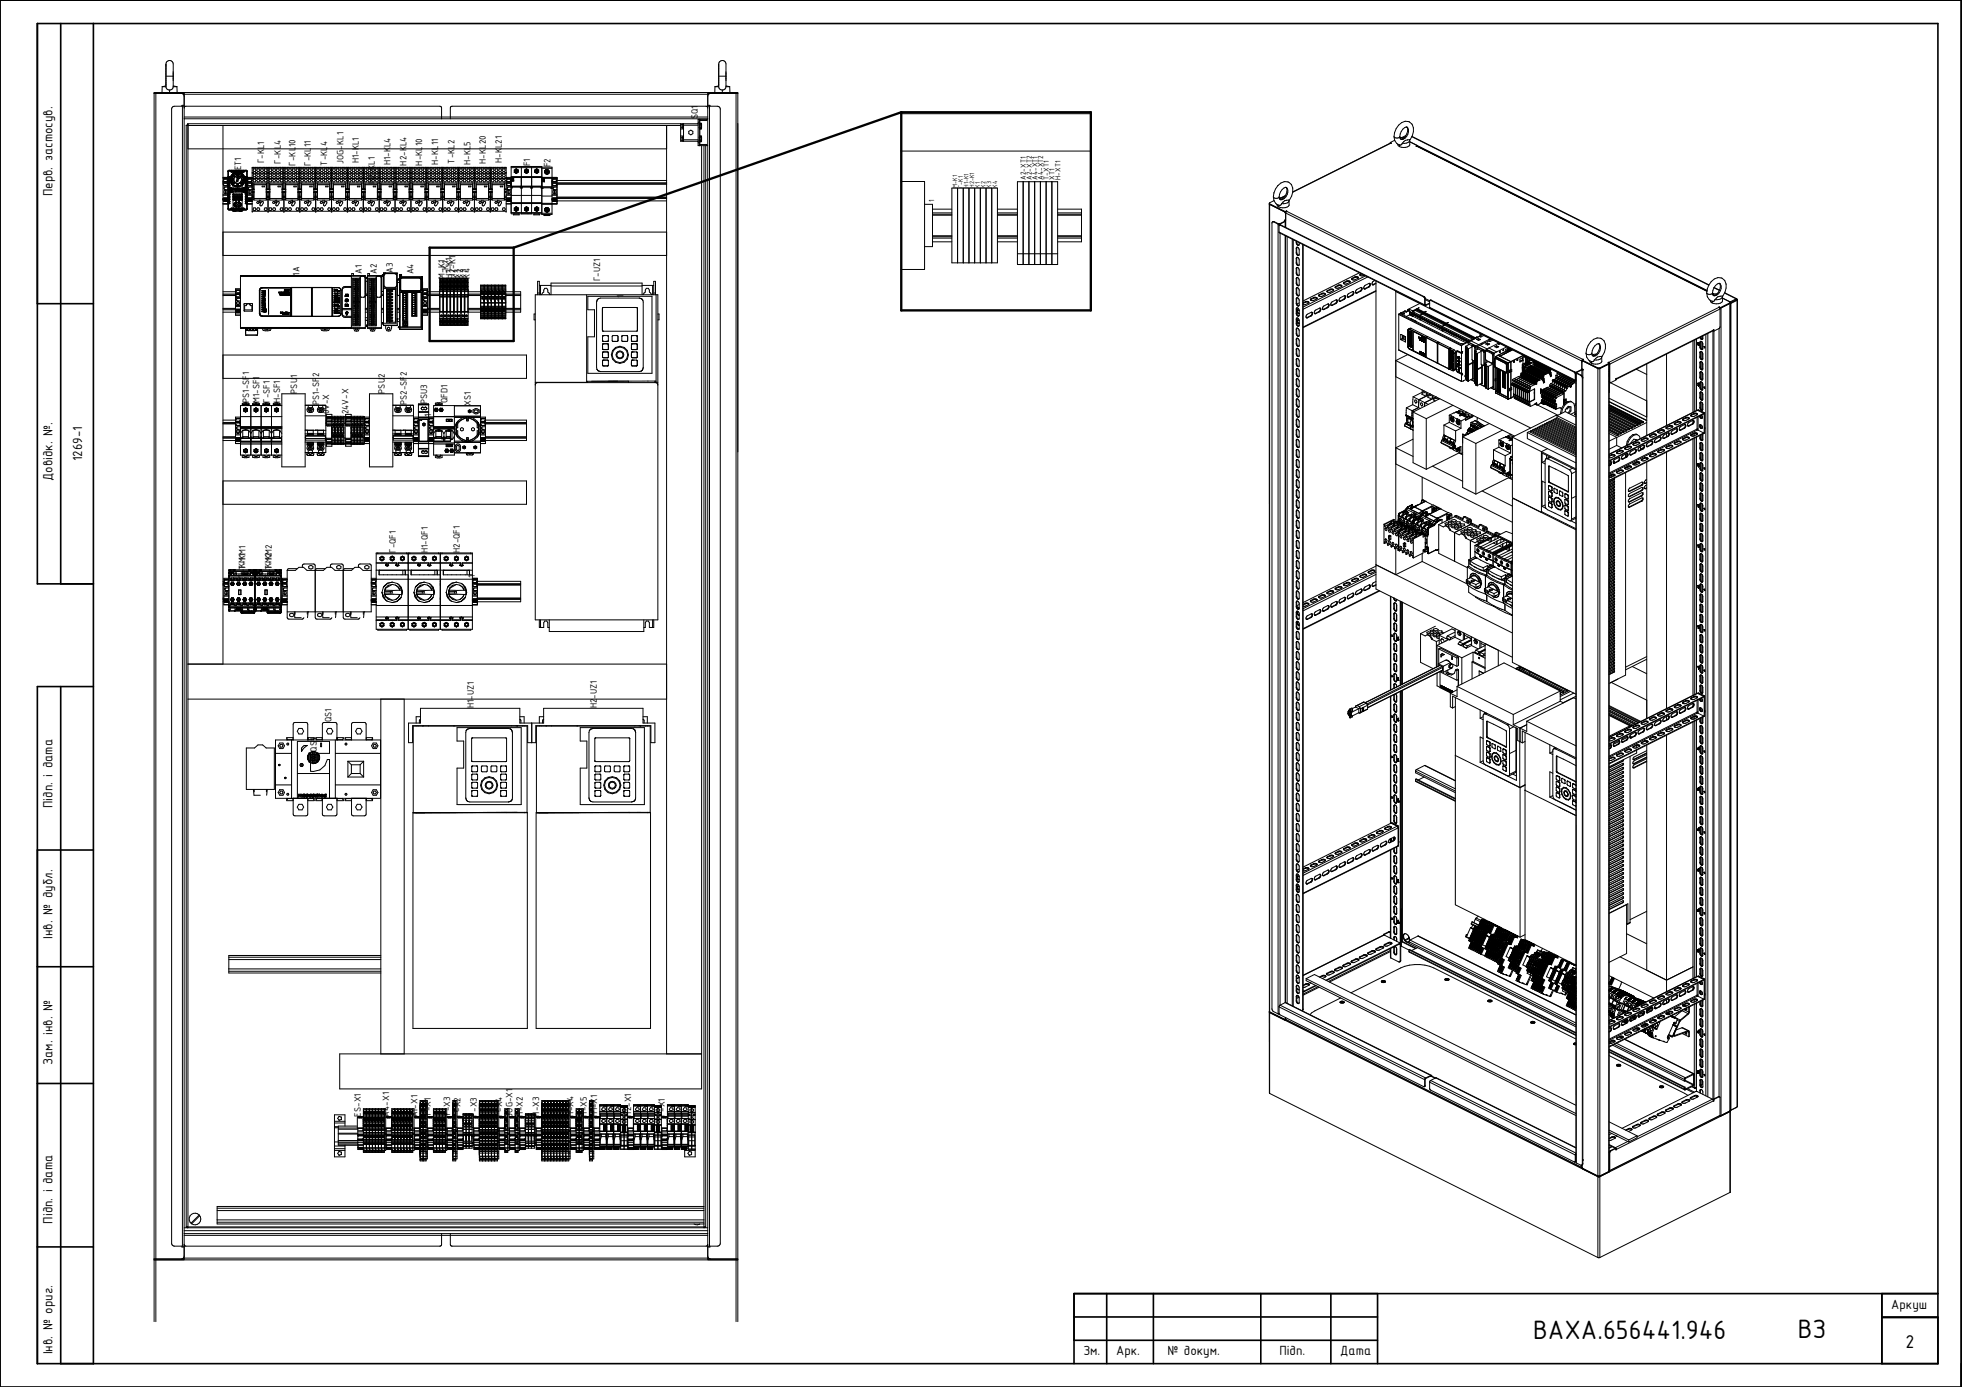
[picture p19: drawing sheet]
<svg xmlns="http://www.w3.org/2000/svg" width="420mm" height="297mm" viewBox="0 0 420 297" stroke-linecap="round" stroke-linejoin="round" font-family="sans-serif">
<defs><g id="words">
<g font-size="6.1">
<text x="328.3" y="286.7">ВАХА.656441.946</text>
<text x="385" y="286.5">ВЗ</text>
</g>
<text font-size="4.3" x="408" y="288.6">2</text>
<g font-size="3.1">
<text x="11.2" y="42" transform="rotate(-90 11.2 42)">Перв. застосув.</text>
<text x="17.6" y="98.8" transform="rotate(-90 17.6 98.8)">1269-1</text>
<text x="11.2" y="103" transform="rotate(-90 11.2 103)">Довідк. №.</text>
<text x="11.2" y="173" transform="rotate(-90 11.2 173)">Підп. і дата</text>
<text x="11.2" y="201" transform="rotate(-90 11.2 201)">Інв. № дубл.</text>
<text x="11.2" y="228" transform="rotate(-90 11.2 228)">Зам. інв. №</text>
<text x="11.2" y="262" transform="rotate(-90 11.2 262)">Підп. і дата</text>
<text x="405" y="280.2">Аркуш</text>
<text x="11.2" y="290" transform="rotate(-90 11.2 290)">Інв. № ориг.</text>
<text x="232" y="290.2">Зм.</text>
<text x="239" y="290.2">Арк.</text>
<text x="250" y="290.2">№ докум.</text>
<text x="274" y="290.2">Підп.</text>
<text x="287" y="290.2">Дата</text>
</g>
<g font-size="2.1">
<text x="149.4" y="25.6" transform="rotate(-90 149.4 25.6)">SQ1</text>
<text x="56.6" y="35" transform="rotate(-90 56.6 35)">Г-KL1</text>
<text x="60.1" y="35" transform="rotate(-90 60.1 35)">Г-KL4</text>
<text x="63.3" y="35.5" transform="rotate(-90 63.3 35.5)">Г-KL10</text>
<text x="66.6" y="35.6" transform="rotate(-90 66.6 35.6)">Г-KL11</text>
<text x="70.1" y="35.5" transform="rotate(-90 70.1 35.5)">Т-KL4</text>
<text x="73.6" y="35.1" transform="rotate(-90 73.6 35.1)">JOG-KL1</text>
<text x="76.9" y="35" transform="rotate(-90 76.9 35)">Н1-KL1</text>
<text x="83.7" y="35.4" transform="rotate(-90 83.7 35.4)">Н1-KL4</text>
<text x="87.1" y="35.5" transform="rotate(-90 87.1 35.5)">Н2-KL4</text>
<text x="90.4" y="35.5" transform="rotate(-90 90.4 35.5)">Н-KL10</text>
<text x="93.9" y="35.3" transform="rotate(-90 93.9 35.3)">Н-KL11</text>
<text x="97.3" y="35" transform="rotate(-90 97.3 35)">Т-KL2</text>
<text x="100.8" y="35.3" transform="rotate(-90 100.8 35.3)">Н-KL5</text>
<text x="104.1" y="35.1" transform="rotate(-90 104.1 35.1)">Н-KL20</text>
<text x="107.5" y="34.9" transform="rotate(-90 107.5 34.9)">Н-KL21</text>
<text x="113.5" y="35.7" transform="rotate(-90 113.5 35.7)">F1</text>
<text x="117.9" y="35.8" transform="rotate(-90 117.9 35.8)">F2</text>
<text x="51.6" y="36.5" transform="rotate(-90 51.6 36.5)">ET1</text>
<text x="80.3" y="39.4" transform="rotate(-90 80.3 39.4)">Н2-KL1</text>
<text x="64.1" y="59" transform="rotate(-90 64.1 59)">1A</text>
<text x="77.5" y="58.6" transform="rotate(-90 77.5 58.6)">A1</text>
<text x="80.7" y="58.6" transform="rotate(-90 80.7 58.6)">A2</text>
<text x="84.1" y="58.4" transform="rotate(-90 84.1 58.4)">A3</text>
<text x="88.5" y="58.8" transform="rotate(-90 88.5 58.8)">A4</text>
<text x="95.3" y="59.7" transform="rotate(-90 95.3 59.7)">M-K1</text>
<text x="96.1" y="59.7" transform="rotate(-90 96.1 59.7)">Г-K1</text>
<text x="96.8" y="59.7" transform="rotate(-90 96.8 59.7)">Н1-K1</text>
<text x="97.6" y="59.7" transform="rotate(-90 97.6 59.7)">Н2-K1</text>
<text x="98.3" y="59.7" transform="rotate(-90 98.3 59.7)">K1</text>
<text x="99.1" y="59.7" transform="rotate(-90 99.1 59.7)">K2</text>
<text x="99.9" y="59.7" transform="rotate(-90 99.9 59.7)">K3</text>
<text x="100.6" y="59.7" transform="rotate(-90 100.6 59.7)">K4</text>
<text x="128.5" y="60.3" transform="rotate(-90 128.5 60.3)">Г-UZ1</text>
<text x="133.5" y="63.8" transform="rotate(-90 133.5 63.8)">1</text>
<text x="53.4" y="86.3" transform="rotate(-90 53.4 86.3)">PS1-SF1</text>
<text x="55.6" y="86.3" transform="rotate(-90 55.6 86.3)">M1-SF1</text>
<text x="57.8" y="86.3" transform="rotate(-90 57.8 86.3)">Г-SF1</text>
<text x="60" y="86.3" transform="rotate(-90 60 86.3)">Н-SF1</text>
<text x="63.6" y="84.3" transform="rotate(-90 63.6 84.3)">PSU1</text>
<text x="68.3" y="86.8" transform="rotate(-90 68.3 86.8)">PS1-SF2</text>
<text x="70.5" y="88.7" transform="rotate(-90 70.5 88.7)">0V-X</text>
<text x="74.7" y="88.7" transform="rotate(-90 74.7 88.7)">24V-X</text>
<text x="82.4" y="84.3" transform="rotate(-90 82.4 84.3)">PSU2</text>
<text x="87.1" y="86.8" transform="rotate(-90 87.1 86.8)">PS2-SF2</text>
<text x="91.5" y="86.5" transform="rotate(-90 91.5 86.5)">PSU3</text>
<text x="92.3" y="89.3" transform="rotate(-90 92.3 89.3)">1</text>
<text x="95.8" y="86.2" transform="rotate(-90 95.8 86.2)">QFD1</text>
<text x="100.9" y="86.9" transform="rotate(-90 100.9 86.9)">XS1</text>
<text x="84.7" y="118.4" transform="rotate(-90 84.7 118.4)">Г-QF1</text>
<text x="91.6" y="118.4" transform="rotate(-90 91.6 118.4)">Н1-QF1</text>
<text x="98.5" y="118.4" transform="rotate(-90 98.5 118.4)">Н2-QF1</text>
<text x="52.5" y="123.8" transform="rotate(-90 52.5 123.8)">Т-KM1</text>
<text x="52.6" y="122" transform="rotate(-90 52.6 122)">Т-KM1</text>
<text x="58.1" y="123.8" transform="rotate(-90 58.1 123.8)">Т-KM2</text>
<text x="58.2" y="122" transform="rotate(-90 58.2 122)">Т-KM2</text>
<text x="101.7" y="123.9" transform="rotate(-90 101.7 123.9)">1</text>
<text x="71" y="154.7" transform="rotate(-90 71 154.7)">QS1</text>
<text x="101.4" y="151.7" transform="rotate(-90 101.4 151.7)">Н1-UZ1</text>
<text x="127.8" y="151.7" transform="rotate(-90 127.8 151.7)">Н2-UZ1</text>
<text x="67.9" y="161" transform="rotate(-90 67.9 161)">QS1</text>
<text x="77.3" y="239.1" transform="rotate(-90 77.3 239.1)">ES-X1</text>
<text x="83.3" y="239.1" transform="rotate(-90 83.3 239.1)">A4-X1</text>
<text x="89.4" y="239.1" transform="rotate(-90 89.4 239.1)">AI-X1</text>
<text x="92.3" y="239.1" transform="rotate(-90 92.3 239.1)">Т-X1</text>
<text x="96.4" y="239.1" transform="rotate(-90 96.4 239.1)">Т-X3</text>
<text x="98.6" y="239.1" transform="rotate(-90 98.6 239.1)">Г-X2</text>
<text x="102.1" y="239.1" transform="rotate(-90 102.1 239.1)">Г-X3</text>
<text x="107.5" y="239.1" transform="rotate(-90 107.5 239.1)">Г-X4</text>
<text x="109.8" y="239.1" transform="rotate(-90 109.8 239.1)">JOG-X1</text>
<text x="112" y="239.1" transform="rotate(-90 112 239.1)">Н-X2</text>
<text x="115.5" y="239.1" transform="rotate(-90 115.5 239.1)">Н-X3</text>
<text x="122.8" y="239.1" transform="rotate(-90 122.8 239.1)">Н-X4</text>
<text x="125.7" y="239.1" transform="rotate(-90 125.7 239.1)">Н-X5</text>
<text x="127.9" y="239.1" transform="rotate(-90 127.9 239.1)">Н1-X1</text>
<text x="135.1" y="239.1" transform="rotate(-90 135.1 239.1)">Н2-X1</text>
<text x="142.4" y="239.1" transform="rotate(-90 142.4 239.1)">Г-X1</text>
</g>
<g font-size="1.7">
<text x="219.7" y="38.5" transform="rotate(-90 219.7 38.5)">А2-XT1</text>
<text x="220.9" y="38.5" transform="rotate(-90 220.9 38.5)">А2-XT2</text>
<text x="222.2" y="38.5" transform="rotate(-90 222.2 38.5)">А4-XT1</text>
<text x="223.4" y="38.5" transform="rotate(-90 223.4 38.5)">А4-XT2</text>
<text x="224.6" y="38.5" transform="rotate(-90 224.6 38.5)">Т-XT1</text>
<text x="225.9" y="38.5" transform="rotate(-90 225.9 38.5)">XT1</text>
<text x="227.1" y="38.5" transform="rotate(-90 227.1 38.5)">Н-XT1</text>
<text x="200" y="43.4" transform="rotate(-90 200 43.4)">1</text>
</g>
<g font-size="1.5">
<text x="205" y="40.3" transform="rotate(-90 205 40.3)">M-K1</text>
<text x="206.2" y="40.3" transform="rotate(-90 206.2 40.3)">Г-K1</text>
<text x="207.4" y="40.3" transform="rotate(-90 207.4 40.3)">Н1-K1</text>
<text x="208.6" y="40.3" transform="rotate(-90 208.6 40.3)">Н2-K1</text>
<text x="209.9" y="40.3" transform="rotate(-90 209.9 40.3)">K1</text>
<text x="211.1" y="40.3" transform="rotate(-90 211.1 40.3)">K2</text>
<text x="212.3" y="40.3" transform="rotate(-90 212.3 40.3)">K3</text>
<text x="213.5" y="40.3" transform="rotate(-90 213.5 40.3)">K4</text>
</g>
</g></defs>
<g fill="none" stroke="#000" stroke-width=".35">
<path d="M0 0h420v297h-420zM13 5v120M20 5v287M8 65h12M20 125h-12v-120h407v287h-407v-145h12M13 147v145M8 182h12M8 207h12M8 232h12M8 267h12M237 277v15M247 277v15"/>
<path d="M270 277v15M285 277v15M295 277v15M403 277v15M415 277h-185v15M230 282h65M230 287h65M403 282h12M403 282.2h12"/>
</g>
<g fill="none" stroke="#000" stroke-width=".21">
<path d="M33.4 19.8v263.2M34.7 18.6h.8M34.7 18.6v1.2M35.5 18.6v-4.8a.78 .78 0 0 1 .8-.8 .78 .78 0 0 1 .8 .7v4.9M35.5 18.6l.3 .5 .5 .2M35.5 18.4l-.8 .2M35.5 16.3h1.6v1M36.3 19.3v.5M37.1 18.6h.8M37.1 18.6l-.2 .4-.6 .3M37.1 18.4l.8 .2M37.9 18.6v1.2"/>
<path d="M39.3 19.8v.2M39.4 19.8v250M151.6 19.8v250M151.8 19.8v.2M153.1 18.6h.8M153.1 18.6v1.2M153.9 18.6v-4.8a.78 .78 0 0 1 .7-.8 .78 .78 0 0 1 .9 .7v4.9M153.9 18.6l.3 .5 .5 .2M153.9 18.4l-.8 .2M153.9 16.3h1.6v1M154.7 19.3v.5M155.5 18.6h.8"/>
<path d="M155.5 18.6l-.2 .4-.6 .3M155.5 18.4l.8 .2M156.3 18.6v1.2M157.6 19.8v263.2M33 20h6.4M38.8 20l.4 .1 .2 .5M39.1 22.8v244.1M39.2 20.2h112.6M39.4 22.8h-2.2l-.3 .2-.2 .4v242.9l.2 .3 .3 .2 2.2 .1M39.4 22.6h-.4v.2M39.4 23.1l.4-.3h54.4l.4 .3v2.3M39.4 25.4h112.2"/>
<path d="M39.4 25.1h112.2M39.9 26.9h105.9M40.1 26.8h-.2v236h.2M40.1 26.8h.1M40.1 26.8v.1M40.1 26.9h.1M40.2 26.7h.1M40.2 26.5v236.4M40.2 31.9h102.6M47.7 26.9v115.3M47.7 39.5h.2v.3h1.2M47.7 39.2h1v.3h.1"/>
<path d="M47.7 38h1.1M47.7 39.2h1M47.9 39.8h.9M48.8 38.6h-.1v.3h-1M48.8 36.7v8M48.8 36.7l.1 .1M48.8 39.8l.1 .1M48.8 38.3l.1 .1M48.9 39.3h.2M48.9 38.9l.2 .1M48.9 37.8h.2M48.9 39.9h.1"/>
<path d="M48.9 38.6h.2M48.9 36.8h.1M48.9 39.7h.2M48.9 38.2h-.1M48.9 36.8v1M48.9 38v.2M48.9 38.4v.2M48.9 38.7v.2M48.9 39.1v.2M48.9 39.5v.2M48.9 39.9v1.7M48.9 39.5h.1"/>
<path d="M48.9 39.1h.1M48.9 38.7h.1M48.9 38.4h.1M48.9 38h.1M48.9 39.9v.1M48.9 36.6l-.1 .1M48.9 36.5l-.1 .2M48.9 36.5h.1M48.9 36.6v.2M48.9 36.6h.1M48.9 39.9h.2M48.9 39.5h.2"/>
<path d="M48.9 39.1h.2M48.9 38.4h.2M48.9 38h.2M48.9 39.7h.1M48.9 39.3h.1M48.9 38.9h.1M48.9 38.6h.1M48.9 38.2h.1M48.9 37.8h.1M48.9 40h.1M48.9 36.7v.1M48.9 36.7h.1"/>
<path d="M49 36.7h-.1M49 36.7h.1M49 36.6v.1M49 36.6h.1M49.1 36.6h.4M49.1 36.5h3.6M49.1 36.5h-.2M49.1 36.5h.1M49.1 38.6h.1M49.1 38.2l-1.4 .1M49.1 38h-.2M49.1 38.7h-.2"/>
<path d="M49.1 38.3h-1.2v.3h-.2M49.1 39.1h-.2M49.1 37.8v.2M49.1 38.2v.1M49.1 38.6v.1M49.1 39v.1M49.1 39.3v.2M49.1 39.7v.1M49.1 36.5v.1M49.1 39.5h.1M49.1 39.1h.1M49.1 38.4h.1"/>
<path d="M49.1 38h.1M49.1 39.9h.1M49.1 38.7h.1M49.1 39.8h.1M49.1 38.3h.1M49.1 39.7h.1M49.1 39.3v.1M49.1 39h.1M49.1 38.2h.1M49.1 37.8v.1M49.1 39.5h-.2M49.1 36.5l-.2 .1"/>
<path d="M49.1 36.5h.4M49.1 39.7h-.2M49.1 39.3h-.2M49.1 38.9h-.2M49.1 38.6h-.2M49.1 38.2h-.2M49.1 37.8h-.2M49.1 39.3h.1M49.1 38.9v.1M49.1 37.8h.1M49.1 38.9h.1M49.1 38.2v.2"/>
<path d="M49.1 38.9v.2M49.1 39.7v.2M49.1 38.9l.1 .1M49.1 39.4v.1M49.2 39.9h-.1M49.2 39.1h-.1M49.2 38.4h-.1M49.2 38h-.1M49.2 39.5h-.1M49.2 38.7h-.1M49.2 38.3l-.1 .1M49.2 39.7v.1"/>
<path d="M49.2 38.6h.1M49.2 38.2v.1M49.2 37.8v.1M49.2 39.7h.1M49.2 38.2h.1M49.2 39.3v.1M49.2 38.9v.1M49.2 39.4h.1M49.2 39.8h.1M49.2 37.9h.1M49.2 38.3h.1M49.2 39.8v.1"/>
<path d="M49.2 39.4v.1M49.2 39v.1M49.2 38.3v.1M49.2 37.9v.1M49.2 38.6v.1M49.2 39h.1M49.3 38.5h.1M49.3 38.5v.2M49.3 38.7h.1M49.3 38.7v.2M49.3 38v.5M49.3 38.9h.1"/>
<path d="M49.3 38h.1M49.3 38.9l.3 .6M49.3 38.6v.1M49.3 38.7l.1 .1M49.4 37.8l-.1 .2M49.4 38.8h.1M49.4 37.8h.1M49.4 38.8l.2 .4M49.4 38.5l.3 .8 .7 .6h.9l.8-.6 .2-.8M49.4 38.5l.3-.9 .7-.5h.9l.8 .5 .2 .9M49.4 38.5l.7 1.2h1.5M49.5 36.8h.2"/>
<path d="M49.5 36.6v.2M49.5 36.8l.1 .1M49.5 36.6h.1M49.5 36.5v.1M49.5 36.5h.1M49.5 36.8h.1M49.5 36.7v.1M49.5 37.6l-.1 .2M49.5 36.7h.1M49.5 37.6h.1M49.5 36.5h2.7M49.5 36.5v.2"/>
<path d="M49.6 39.2h.1M49.6 39.2l.1 .2M49.6 38.3v.3zM49.6 38.4h.1M49.6 37.4l-.1 .2M49.6 39.5h.1M49.6 36.8v.1M49.6 36.5l.1 .3M49.6 36.5h.1M49.6 37.4h.1M49.6 39.5l.3 .3M49.6 36.7h.1"/>
<path d="M49.6 36.7v.1M49.6 36.7l.1 .1M49.7 36.8h-.1M49.7 36.5l.1 .1M49.7 36.8l-.1 .1M49.7 38.5h.1M49.7 38.4v.1M49.7 38.4h.1M49.7 38.9h.1l-.1 .1M49.7 39.4h.1M49.7 38.6h.1M49.7 39.4l.1 .2"/>
<path d="M49.7 37.9l.1 .2-.1-.1M49.7 38.5v.1M49.7 38.3v.1M49.8 38.3h-.1M49.8 38.4h.1M49.8 38.3v.1M49.8 38.6h.1M49.8 38.5v.1M49.8 37.8l-.4 .7M49.8 37.7h.2h-.1M49.8 38.4l.1 .1M49.8 38.5h.1"/>
<path d="M49.8 37.6h.1M49.8 39.6h.1M49.8 37.5v.1M49.8 36.8h.2M49.8 36.6v.2M49.8 36.8l.1 .1M49.8 36.6h.1M49.8 36.5v.1M49.8 36.5l.1 .2M49.8 39.6l.2 .1M49.8 36.8h.1M49.8 36.7v.1"/>
<path d="M49.9 37.5h-.1M49.9 36.7v.1M49.9 37.6h.1M49.9 36.7h.1M49.9 36.7h-.1M49.9 36.8h.1M49.9 37.2l-.3 .2M49.9 39.8l1 .3M49.9 36.9v.3M49.9 39.8v.6M49.9 37.2h.1M49.9 37.5v.1"/>
<path d="M49.9 37.5h.1M49.9 37.6l-.1 .1M49.9 39.2v.1M49.9 39.3h.1M49.9 39.2h.1M49.9 38.4l.1 .2M49.9 39.3l.1 .1M50 39.7l-.1 .1M50 37.2v.1M50 37.5h.1M50 39.2h-.1M50 38.4h-.1"/>
<path d="M50 37.3a1.5 1.5 0 0 0-.7 1.3M50 39.7h.1M50 39.7l.9 .3M50 37.6l-.2 .1M50 37.6h.1M50 39.3v.1M50 39.4h.1M50 37.5v.1M50 36.8l-.1 .1M50 37.6l-.1 .1M50 39.2h.1M50 36.5v.2"/>
<path d="M50 36.7h.1M50 36.5h.1M50 36.7v.1M50 36.8h.1M50 36.5v.1M50 36.6h.2M50 36.6v.2M50 39.1v.1M50 39.1l.1 .1M50 38.2v.3M50 37.6v.1M50 37.7h.1"/>
<path d="M50 38.2l-.1 .2M50.1 37.6h-.1M50.1 37.7h.1M50.1 39.4h-.1M50.1 39.2h.1M50.1 37.7v.1M50.1 37.8h.1M50.1 39.4h.1M50.1 39.3v.1M50.1 39.2v.1M50.1 39.3h.1M50.1 37.5v.1"/>
<path d="M50.1 37.6h.1M50.1 39l.1 .1M50.1 37.2v.1M50.1 39.6v.1M50.1 37.5h.1M50.1 37.5l.1 .1M50.1 39h.1M50.1 39l.2 .1M50.2 37.7h-.1M50.2 37.6h.1M50.2 37.5v.1M50.2 37.7h.1"/>
<path d="M50.2 37.8h.1M50.2 37.6v.1M50.2 37.9l-.2 .6 .2 .5M50.2 37.7v.1M50.2 36.8h.2M50.2 36.6v.2M50.2 36.8l.1 .1M50.2 36.6h.1M50.2 36.5v.1M50.2 36.5l.1 .2M50.2 36.8h.1M50.2 36.7v.1"/>
<path d="M50.2 36.7h.1M50.2 36.7l.1 .1M50.3 36.7h.1M50.3 36.7h-.1M50.3 36.8v.1M50.3 36.9h.1M50.3 37.8l-.1 .1M50.3 39.1l.6 .2M50.4 36.8l-.1 .1M50.4 36.7h.1M50.4 37.3v.1zM50.4 36.5v.2"/>
<path d="M50.4 36.5h.1M50.4 36.7l-.1 .1M50.4 36.7v.1M50.4 36.8h.1M50.4 36.5v.1M50.4 36.8v.1M50.4 36.6h.2M50.4 36.6v.2M50.6 39.3l.1 .1M50.6 38.1l.5-.4 .2 .6-.2-.1-.2 .7-.3-.1 .2-.7zM50.6 36.8h.2M50.6 36.6v.2"/>
<path d="M50.6 36.8h.1M50.6 36.6v-.1v.2M50.6 36.8l.1 .1M50.6 36.7v.1M50.6 36.7h.1M50.6 36.7l.1 .1M50.6 36.8l-.7 .4M50.6 39.3h.1M50.7 37.4h.1M50.7 37.4v.1M50.7 39.4h.1M50.7 37.2v.1"/>
<path d="M50.7 37.5h.1M50.7 36.5v.2M50.7 36.7h.1M50.7 36.5h.1M50.8 36.7l-.1 .1M50.8 36.8h-.2M50.8 39.4h.1M50.8 37.4h.1M50.8 36.8l-.1 .1M50.8 36.8h.1M50.8 37.2h.1M50.8 36.7v.1"/>
<path d="M50.8 37.2h-.1M50.8 36.5v.1M50.8 36.6h.2M50.8 36.6v.2M50.8 37.3v.1M50.8 38l.3-.2 .1 .3zM50.8 37.2v.1M50.8 37.3h.1M50.8 37.4v.1M50.9 37.3h.1M50.9 37.3v.1M50.9 37.4h-.1"/>
<path d="M50.9 37.6l-.8 .4v.9l.8 .4M50.9 36.9l-.9 .4M50.9 39.4h-.1M50.9 39.4l-.3-.1 .1 .1M50.9 37.5l-.3 .1M50.9 37.6l-.6 .2M50.9 37.5l-.1 .1M50.9 37.5l-.2 .1M50.9 36.8v.1M50.9 37.5v.1M50.9 39.3v.1M50.9 40v.1"/>
<path d="M50.9 37.6l.4 .1 .3 .3 .1 .5M50.9 37.5l.1 .1M50.9 36.9l.9 .4M50.9 36.8h.1M50.9 36.8h-.1M50.9 37.6h.2M50.9 37.5l.2 .1M50.9 38.1l.1 .1-.1 .6-.2-.1zM50.9 39.5v.2M50.9 39.7h.1M50.9 39.5v.1M50.9 39.5h.1"/>
<path d="M50.9 39.7h.2M50.9 37.4h.1M50.9 37.2v.1M50.9 37.3l.1 .1M51 36.8h.1M51 37.2h-.1M51 37.4v.1M51 37.3h-.1M51 37.4h.1M51 36.8h.2M51 36.6v.2M51 36.6v-.1v.2"/>
<path d="M51 39.4h-.1M51 36.7v.1M51 37.2h.1M51 36.8v.1M51 36.7h.1M51 39.5h-.1M51 39.5h.1M51 39.7h.1M51 39.3l-.1 .1M51 37.2l.1 .1M51 37.5h.1M51.1 37.4h-.1"/>
<path d="M51.1 37.3h.1M51.1 39.3h-.2M51.1 37.6l.3 .2M51.1 37.4l-.1 .1M51.1 37.3v.1M51.1 39.7h.1M51.1 37.4h.1M51.1 39.5h.1M51.1 39.3l-.2 .1M51.1 39.6l-.2 .1M51.1 37.6v.1M51.1 36.8l-.1 .1"/>
<path d="M51.1 36.8l.8 .4M51.1 36.5v.2M51.1 36.7h.1M51.1 36.5h.1M51.1 36.7v.1M51.1 36.8h.1M51.2 36.7v.1M51.2 36.8h-.1M51.2 36.5v.1M51.2 36.6h.1M51.2 36.8h.1M51.2 36.6v.2"/>
<path d="M51.3 37.3l.1 .1zM51.3 36.8h.2M51.3 36.6v.2M51.3 36.8l.1 .1M51.3 36.6h.1M51.3 36.5v.1M51.3 36.5l.1 .2M51.3 36.8h.1M51.3 36.7v.1M51.4 36.7v.1M51.4 36.7h.1M51.4 36.7h-.1"/>
<path d="M51.4 36.8v.1M51.4 39.2l.2-.2zM51.4 36.9h.1M51.4 39.1l-.3 .2M51.5 37.8l.2 .5M51.5 36.8v.1M51.5 36.5v.2M51.5 36.7h.1M51.5 36.5h.1M51.5 36.7v.1M51.5 36.8h.1M51.5 36.5v.1"/>
<path d="M51.5 36.6h.2M51.5 36.6v.2M51.6 37.7l.1-.2v.3v-.2l-.1 .1M51.6 37.7h.1M51.6 39.3v.1M51.6 39.2v.1M51.6 39l-.1 .1M51.6 39.2h.1M51.6 39.4h.1M51.6 37.9l-.2-.2 .2 .2M51.6 39.3h.1M51.6 37.2h-1.5l-.2 .3"/>
<path d="M51.6 37.2l.7 1.3M51.6 37.2v.1M51.6 39.6v.1M51.6 39.1h.1M51.6 39.1v.1M51.7 39.1v.1M51.7 39.2h.1M51.7 39.4h.1M51.7 39.3h.1M51.7 39.2v.1M51.7 38.6l-.2 .4M51.7 38.3v.2"/>
<path d="M51.7 36.8h.2M51.7 36.6v.2M51.7 36.8h.1M51.7 36.6h.1M51.7 36.5l.1 .2M51.7 36.5v.1M51.7 38.3l.1 .2M51.7 36.7v.1M51.7 38.5l-.1 .4-.3 .3-.4 .1M51.7 38.5v.1M51.7 36.8l.2 .1M51.7 36.7l.1 .1"/>
<path d="M51.8 36.7h.1M51.8 36.7h-.1M51.8 39.3l-.1 .1M51.8 39.7l.1 .1M51.8 39.7l-.9 .3M51.8 37.3l.4 .4M51.8 38.5h.1M51.8 38.5l-.1 .1M51.8 39.2v.1M51.8 39.3h.1M51.8 39.2h.1M51.8 39.7h.1"/>
<path d="M51.8 37.2v.1M51.8 39.3v.1M51.8 38.5l-.1 .2M51.8 37.7h.1M51.8 39.4l-.2 .3M51.8 37.6h.1M51.8 37.2h.1M51.8 39.4h.1M51.8 37.7v.1M51.8 37.6v.1M51.8 37.8h.1M51.9 39.2h-.1"/>
<path d="M51.9 39.4h.1M51.9 39.8l-1 .3M51.9 37.2h-.1M51.9 36.9v.3M51.9 39.8v.6M51.9 37.2l.1 .1M51.9 36.8h.1M51.9 37.7h.1M51.9 38.3h.2l-.2 .2zM51.9 37.5l-.1 .1M51.9 36.5v.3M51.9 37.8h.1"/>
<path d="M51.9 36.5h.1M51.9 37.6h-.1M51.9 36.7h.1M51.9 36.7l-.1 .1M51.9 39.2h.1M51.9 39.1v.1M51.9 38.5v.1M51.9 38.6h.1M51.9 36.5v.1M51.9 36.8v.1M51.9 36.6v.2M51.9 38.5h.1"/>
<path d="M51.9 37.5h.1M51.9 37.5v.1M51.9 39.2l-.1 .1M51.9 37.6h.1M51.9 37.5l.1 .1M51.9 39.3v.1M51.9 39.2l.1 .1M52 38.6h.1M52 38.4h.1M52 38.4h-.1M52 39.3h-.1M52 39.3h.1"/>
<path d="M52 39.4h-.1M52 39.2h.1M52 37.8h-.1M52 37.7h-.1M52 39.3v.1M52 37.6v.1M52 37.9v.2zM52 37.7h.1M52 37.3h.1M52 39.7l-.1 .1M52 37.7v.1M52 39.2v.1"/>
<path d="M52 37.6h.1M52 39.6v.1M52 37.3l.1 .1M52 38.5h.1M52 38.4l.1 .1M52 38.5v.1M52.1 38.5h.1M52.1 38.9h-.1v.1M52.1 36.8h.2M52.1 36.6h-.2M52.1 36.6v.2M52.1 36.8v.1"/>
<path d="M52.1 36.6h.1M52.1 36.5v.2M52.1 36.5v.1M52.1 36.8h.1M52.1 36.7v.1M52.1 38.4l.1 .1M52.1 38.4h.1M52.1 36.7l.1 .1M52.1 37.4h.1M52.1 39.5l-.1 .1M52.1 36.7h.1M52.1 38.5v.1"/>
<path d="M52.1 36.8l.1 .1M52.1 39.5h.1M52.1 37.4l.4 1.1M52.1 38.6h.2M52.2 38.5v.1M52.2 38.4h-.1M52.2 38.3l-.1 .1M52.2 38.3h.1M52.2 38.4h.1M52.2 38.6h.1M52.2 37.7h.1M52.2 37.7l.2 .4"/>
<path d="M52.2 38.3l.1 .1M52.2 36.5v.2M52.2 36.5h.1M52.3 38.4h.1M52.3 39.3l-.2 .2M52.3 36.7h.1M52.3 36.7l-.1 .1M52.3 39.3h.1M52.3 38.4l-.1 .1M52.3 38.5v.1M52.3 36.7v.1M52.3 36.8h.1"/>
<path d="M52.3 36.5v.1M52.3 36.8l-.2 .1M52.3 36.8l-.1 .1M52.3 36.6v.2M52.3 38.5h.1M52.3 38.4v.1M52.3 38.5h.2M52.3 38.5l-.4 .7M52.4 38.1h.1M52.4 39.1l-.1 .2M52.4 38.1v.2M52.4 39.1h.1"/>
<path d="M52.4 38.3h.1M52.4 38.3a1.5 1.5 0 0 1-.6 1.4M52.5 38.7l-.1 .4M52.5 38.6v.1M52.5 38.5v.1M52.5 38.6h.1M52.5 39.4h.1M52.5 39.8h.1M52.5 37.9h.1M52.5 38.3h.1M52.5 39h.1M52.5 37.9l.1 .1"/>
<path d="M52.5 38.6l.1 .1M52.5 39.4l.1 .1M52.5 39l.1 .1M52.6 39.7l-.1 .1M52.6 39.3l-.1 .1M52.6 39h-.1M52.6 38.6h-.1M52.6 38.2l-.1 .1M52.6 37.8l-.1 .1M52.6 39.8v.1M52.6 38.7h.1M52.6 39.5h.1"/>
<path d="M52.6 39.1h.1M52.6 38.3v.1M52.6 38h.1M52.6 39.3h.1M52.6 38.9v.1M52.6 38.9l-.1 .1M52.6 39.7h.1M52.6 38.6h.1M52.6 38.2h.1M52.6 37.8h.1M52.6 39.9h.1M52.6 38.4h.1"/>
<path d="M52.6 39.8h.1M52.6 39.4v.1M52.6 39v.1M52.6 38.9h.1M52.6 37.8v.2M52.6 38.2v.2M52.6 38.6v.1M52.6 39.3v.2M52.6 39.7v.2M52.6 38.2h.2M52.6 37.8h.2M52.6 36.5h-.3"/>
<path d="M52.6 36.5h.1M52.6 39.5h.2M52.6 39.3v.1M52.6 37.8v.1M52.6 38.3h.1M52.6 39h.1M52.6 38.9l.1 .1M52.7 39.7h-.1M52.7 39.3h-.1M52.7 38.6h-.1M52.7 38.2h-.1M52.7 37.8h-.1"/>
<path d="M52.7 38.9l-.1 .1M52.7 36.5v.1M52.7 39.8l.1 .1M52.7 38.2l56.8 .1M52.7 38h.1M52.7 38.7h.1M52.7 39.1h.1M52.7 38.3l.1 .1M52.7 37.8v.2M52.7 38.2v.1M52.7 38.6v.1M52.7 39v.1"/>
<path d="M52.7 39.7v.1M52.7 36.5h-.1M52.7 36.5h.1M52.7 36.6h-.4M52.7 36.6h.1M52.7 36.5l.1 .1M52.7 39.7h.1M52.7 39.3h.1M52.7 38.9h.1M52.7 38.6h.1M52.8 36.6v.1M52.8 36.7h.1"/>
<path d="M52.8 36.6h.1M52.8 36.6l.1 .2M52.8 40h.1M52.8 36.7v.1M52.8 39.3h-.2M52.8 38.9l-.1 .1M52.8 37.8h-.1M52.8 39.9h.1M52.8 36.8h.1M52.8 39.7h-.1M52.8 38.2h.1M52.8 39.9h-.2"/>
<path d="M52.8 39.5h-.2M52.8 39.1h-.2M52.8 38.7h-.2M52.8 38.4h-.2M52.8 38h-.2M52.8 36.8v1M52.8 38v.2M52.8 38.4v.2M52.8 38.7v.2M52.8 39.1v.2M52.8 39.5v.2M52.8 38.6h.1"/>
<path d="M52.8 36.5l.1 .2M52.9 36.5h.1M52.9 36.5v.1M52.9 36.8v7.9M52.9 39.9h.1M52.9 39.9l-.1 .2M52.9 39.5h.2v.3h.9M52.9 39.2h.9v.3h.2M52.9 38h1.1M52.9 39.2h.9M52.9 36.7v.1M52.9 36.7v8"/>
<path d="M53.1 39.8h.9M54 38.6h-.2v.3h-.9M54 38.1h.3M54 39.2h55.3v.3h.2M54 37.1h54.4M54 36h54.4M54 37h.3M54 38.3h-.9v.3h-.4M54.2 36l.1-.2v.2M54.3 37v.1M54.3 38.1v.1M54.3 38.1l-.1 .1"/>
<path d="M54.3 37l-.1 .1M54.3 39.2v1.3M54.3 38.4h.4l.1 .3-.1 .2h-.4l-.1-.2zM54.3 37.3h.4l.1 .3-.1 .2h-.4l-.1-.2zM54.3 36.2h.4l.1 .2-.1 .3h-.4l-.1-.3zM54.4 39.4h2.6v3.4h-2.6zM54.4 39.6h2.6M54.8 38.1h.2v.1M54.8 37h.2v.1M54.8 36v-.2v.2M54.8 37v.1M54.8 38.1v.1"/>
<path d="M55 35.8v.2M55.1 38.4h.4l.1 .3-.1 .2h-.4l-.1-.2zM55.1 37.3h.4l.1 .3-.1 .2h-.4l-.1-.2zM55.1 36.2h.4l.1 .2-.1 .3h-.4l-.1-.3zM55.6 38.2v-.1h.3v.1M55.6 37.1v-.1h.3v.1M55.6 35.8v.2M55.9 35.8v.2M55.9 38.4h.4l.1 .3-.1 .2h-.4l-.1-.2zM55.9 37.3h.4l.1 .3-.1 .2h-.4l-.1-.2zM55.9 36.2h.4l.1 .2-.1 .3h-.4l-.1-.3zM56.1 39.9h.5v.1h-.5z"/>
<path d="M56.3 35.8v.2M56.6 36l.1-.2v.2M56.7 38.1h-.4v.1M56.7 37h-.4v.1M56.7 37v.1M56.7 38.1v.1M56.7 38.1l-.1 .1M56.7 37l-.1 .1M56.7 38.4h.4l.1 .3-.1 .2h-.4l-.1-.2zM56.7 37.3h.4l.1 .3-.1 .2h-.4l-.1-.2zM56.7 36.2h.4l.1 .2-.1 .3h-.4l-.1-.3zM57.1 39.2v1.3"/>
<path d="M57.1 38.1h.5M57.1 37h.5M57.1 36v-.2l.1 .2M57.1 37v.1M57.1 38.1v.1M57.1 38.1l.1 .1M57.1 37l.1 .1M57.4 35.8v4.8M57.6 36v-.2v.2M57.6 38.1v.1M57.6 37v.1M57.7 39.2v1.3"/>
<path d="M57.7 38.4h.4l.1 .3-.1 .2h-.4l-.1-.2zM57.7 37.3h.4l.1 .3-.1 .2h-.4l-.1-.2zM57.7 36.2h.4l.1 .2-.1 .3h-.4l-.1-.3zM57.8 39.4h2.6v3.4h-2.6zM57.8 39.6h2.6M58.2 38.1h.2v.1M58.2 37h.2v.1M58.2 36v-.2v.2M58.2 37v.1M58.2 38.1v.1M58.4 35.8v.2M58.5 38.4h.4l.1 .3-.1 .2h-.4l-.1-.2z"/>
<path d="M58.5 37.3h.4l.1 .3-.1 .2h-.4l-.1-.2zM58.5 36.2h.4l.1 .2-.1 .3h-.4l-.1-.3zM58.9 38.2v-.1h.4v.1M58.9 37.1v-.1h.4v.1M58.9 35.8v.2M59.3 35.8v.2M59.3 38.4h.4l.1 .3-.1 .2h-.4l-.1-.2zM59.3 37.3h.4l.1 .3-.1 .2h-.4l-.1-.2zM59.3 36.2h.4l.1 .2-.1 .3h-.4l-.1-.3zM59.5 39.9h.5v.1h-.5zM59.7 35.8v.2M60 36v-.2v.2"/>
<path d="M60 38.1h-.3v.1M60 37h-.3v.1M60 38.1v.1M60 37v.1M60.1 38.4h.4l.1 .3-.1 .2h-.4l-.1-.2zM60.1 37.3h.4l.1 .3-.1 .2h-.4l-.1-.2zM60.1 36.2h.4l.1 .2-.1 .3h-.4l-.1-.3zM60.5 39.2v1.3M60.6 38.1h.4M60.6 37h.4M60.6 38.1v.1M60.6 37v.1"/>
<path d="M60.6 36v-.2v.2M60.8 35.8v4.8M61 36v-.2v.2M61 38.1v.1M61 37v.1M61.1 39.2v1.3M61.1 38.4h.4l.1 .3-.1 .2h-.4l-.1-.2zM61.1 37.3h.4l.1 .3-.1 .2h-.4l-.1-.2zM61.1 36.2h.4l.1 .2-.1 .3h-.4l-.1-.3zM61.2 39.4h2.6v3.4h-2.6zM61.2 39.6h2.6M61.5 38.1h.4v.1"/>
<path d="M61.5 37h.4v.1M61.5 36v-.2l.1 .2M61.5 37v.1M61.5 38.1v.1M61.5 38.1l.1 .1M61.5 37l.1 .1M61.9 35.8v.2M61.9 38.4h.4l.1 .3-.1 .2h-.4l-.1-.2zM61.9 37.3h.4l.1 .3-.1 .2h-.4l-.1-.2zM61.9 36.2h.4l.1 .2-.1 .3h-.4l-.1-.3zM62.3 38.2v-.1h.4v.1M62.3 37.1v-.1h.4v.1"/>
<path d="M62.3 35.8v.2M62.7 35.8v.2M62.7 38.4h.4l.1 .3-.1 .2h-.4l-.1-.2zM62.7 37.3h.4l.1 .3-.1 .2h-.4l-.1-.2zM62.7 36.2h.4l.1 .2-.1 .3h-.4l-.1-.3zM62.9 39.9h.5v.1h-.5zM63.2 35.8v.2M63.4 36v-.2v.2M63.4 38.1h-.2v.1M63.4 37h-.2v.1M63.4 37v.1M63.4 38.1v.1"/>
<path d="M63.5 38.4h.4l.1 .3-.1 .2h-.4l-.1-.2zM63.5 37.3h.4l.1 .3-.1 .2h-.4l-.1-.2zM63.5 36.2h.4l.1 .2-.1 .3h-.4l-.1-.3zM63.9 39.2v1.3M64 38.1h.5M64 37h.5M64 38.1v.1M64 37v.1M64 36v-.2v.2M64.2 35.8v4.8M64.4 36l.1-.2v.2M64.5 38.1l-.1 .1"/>
<path d="M64.5 37l-.1 .1M64.5 37v.1M64.5 38.1v.1M64.5 39.2v1.3M64.5 38.4h.4l.1 .3-.1 .2h-.4l-.1-.2zM64.5 37.3h.4l.1 .3-.1 .2h-.4l-.1-.2zM64.5 36.2h.4l.1 .2-.1 .3h-.4l-.1-.3zM64.6 39.4h2.6v3.4h-2.6zM64.6 39.6h2.6M64.9 38.1h.4v.1M64.9 37h.4v.1M64.9 36v-.2l.1 .2"/>
<path d="M64.9 37v.1M64.9 38.1v.1M64.9 38.1l.1 .1M64.9 37l.1 .1M65.3 35.8v.2M65.3 38.4h.4l.1 .3-.1 .2h-.4l-.1-.2zM65.3 37.3h.4l.1 .3-.1 .2h-.4l-.1-.2zM65.3 36.2h.4l.1 .2-.1 .3h-.4l-.1-.3zM65.8 38.2v-.1h.2v.1M65.8 37.1v-.1h.2v.1M65.8 35.8v.2M66 35.8v.2"/>
<path d="M66.1 38.4h.4l.1 .3-.1 .2h-.4l-.1-.2zM66.1 37.3h.4l.1 .3-.1 .2h-.4l-.1-.2zM66.1 36.2h.4l.1 .2-.1 .3h-.4l-.1-.3zM66.3 39.9h.5v.1h-.5zM66.6 35.8v.2M66.8 36v-.2v.2M66.8 38.1h-.2v.1M66.8 37h-.2v.1M66.8 38.1v.1M66.8 37v.1M66.9 38.4h.4l.1 .3-.1 .2h-.4l-.1-.2zM66.9 37.3h.4l.1 .3-.1 .2h-.4l-.1-.2z"/>
<path d="M66.9 36.2h.4l.1 .2-.1 .3h-.4l-.1-.3zM67.3 39.2v1.3M67.3 38.1h.6M67.3 37h.6M67.3 38.1l.1 .1M67.3 37l.1 .1M67.3 36v-.2l.1 .2M67.3 37v.1M67.3 38.1v.1M67.6 35.8v4.8M67.8 36l.1-.2v.2M67.9 38.1l-.1 .1"/>
<path d="M67.9 37l-.1 .1M67.9 37v.1M67.9 38.1v.1M67.9 39.2v1.3M67.9 38.4h.4l.1 .3-.1 .2h-.4l-.1-.2zM67.9 37.3h.4l.1 .3-.1 .2h-.4l-.1-.2zM67.9 36.2h.4l.1 .2-.1 .3h-.4l-.1-.3zM68 39.4h2.6v3.4h-2.6zM68 39.6h2.6M68.3 38.1h.3v.1M68.3 37h.3v.1M68.3 36v-.2l.1 .2"/>
<path d="M68.3 37v.1M68.3 38.1v.1M68.3 38.1l.1 .1M68.3 37l.1 .1M68.6 35.8v.2M68.7 38.4h.4l.1 .3-.1 .2h-.4l-.1-.2zM68.7 37.3h.4l.1 .3-.1 .2h-.4l-.1-.2zM68.7 36.2h.4l.1 .2-.1 .3h-.4l-.1-.3zM69.2 38.2v-.1h.2v.1M69.2 37.1v-.1h.2v.1M69.2 35.8v.2M69.4 35.8v.2"/>
<path d="M69.5 38.4h.4l.1 .3-.1 .2h-.4l-.1-.2zM69.5 37.3h.4l.1 .3-.1 .2h-.4l-.1-.2zM69.5 36.2h.4l.1 .2-.1 .3h-.4l-.1-.3zM69.7 39.9h.5v.1h-.5zM69.9 35.8v.2M70.2 36l.1-.2v.2M70.3 38.1h-.4v.1M70.3 37h-.4v.1M70.3 37v.1M70.3 38.1v.1M70.3 38.1l-.1 .1M70.3 37l-.1 .1"/>
<path d="M70.3 38.4h.4l.1 .3-.1 .2h-.4l-.1-.2zM70.3 37.3h.4l.1 .3-.1 .2h-.4l-.1-.2zM70.3 36.2h.4l.1 .2-.1 .3h-.4l-.1-.3zM70.7 39.2v1.3M70.7 38.1h.6M70.7 37h.6M70.7 38.1l.1 .1M70.7 37l.1 .1M70.7 36v-.2l.1 .2M70.7 37v.1M70.7 38.1v.1M71 35.8v4.8"/>
<path d="M71.2 36l.1-.2v.2M71.3 37v.1M71.3 38.1v.1M71.3 38.1l-.1 .1M71.3 37l-.1 .1M71.3 39.2v1.3M71.3 38.4h.4l.1 .3-.1 .2h-.4l-.1-.2zM71.3 37.3h.4l.1 .3-.1 .2h-.4l-.1-.2zM71.3 36.2h.4l.1 .2-.1 .3h-.4l-.1-.3zM71.4 39.4h2.6v3.4h-2.6zM71.4 39.6h2.6M71.8 38.1h.2v.1"/>
<path d="M71.8 37h.2v.1M71.8 36v-.2v.2M71.8 37v.1M71.8 38.1v.1M72 35.8v.2M72.1 38.4h.4l.1 .3-.1 .2h-.4l-.1-.2zM72.1 37.3h.4l.1 .3-.1 .2h-.4l-.1-.2zM72.1 36.2h.4l.1 .2-.1 .3h-.4l-.1-.3zM72.6 38.2v-.1h.3v.1M72.6 37.1v-.1h.3v.1M72.6 35.8v.2M72.9 35.8v.2"/>
<path d="M72.9 38.4h.4l.1 .3-.1 .2h-.4l-.1-.2zM72.9 37.3h.4l.1 .3-.1 .2h-.4l-.1-.2zM72.9 36.2h.4l.1 .2-.1 .3h-.4l-.1-.3zM73.1 39.9h.5v.1h-.5zM73.3 35.8v.2M73.6 36l.1-.2v.2M73.7 38.1h-.4v.1M73.7 37h-.4v.1M73.7 37v.1M73.7 38.1v.1M73.7 38.1l-.1 .1M73.7 37l-.1 .1"/>
<path d="M73.7 38.4h.4l.1 .3-.1 .2h-.4l-.1-.2zM73.7 37.3h.4l.1 .3-.1 .2h-.4l-.1-.2zM73.7 36.2h.4l.1 .2-.1 .3h-.4l-.1-.3zM74.1 39.2v1.3M74.2 38.1h.4M74.2 37h.4M74.2 36v-.2v.2M74.2 37v.1M74.2 38.1v.1M74.4 35.8v4.8M74.6 36v-.2v.2M74.6 37v.1"/>
<path d="M74.6 38.1v.1M74.7 39.2v1.3M74.7 38.4h.4l.1 .3-.1 .2h-.4l-.1-.2zM74.7 37.3h.4l.1 .3-.1 .2h-.4l-.1-.2zM74.7 36.2h.4l.1 .2-.1 .3h-.4l-.1-.3zM74.8 39.4h2.6v3.4h-2.6zM74.8 39.6h2.6M75.2 38.1h.2v.1M75.2 37h.2v.1M75.2 36v-.2v.2M75.2 37v.1M75.2 38.1v.1"/>
<path d="M75.4 35.8v.2M75.5 38.4h.4l.1 .3-.1 .2h-.4l-.1-.2zM75.5 37.3h.4l.1 .3-.1 .2h-.4l-.1-.2zM75.5 36.2h.4l.1 .2-.1 .3h-.4l-.1-.3zM75.9 38.2v-.1h.4v.1M75.9 37.1v-.1h.4v.1M75.9 35.8v.2M76.3 35.8v.2M76.3 38.4h.4l.1 .3-.1 .2h-.4l-.1-.2zM76.3 37.3h.4l.1 .3-.1 .2h-.4l-.1-.2zM76.3 36.2h.4l.1 .2-.1 .3h-.4l-.1-.3zM76.5 39.9h.5v.1h-.5z"/>
<path d="M76.7 35.8v.2M77 36v-.2v.2M77 38.1h-.3v.1M77 37h-.3v.1M77 37v.1M77 38.1v.1M77.1 38.4h.4l.1 .3-.1 .2h-.4l-.1-.2zM77.1 37.3h.4l.1 .3-.1 .2h-.4l-.1-.2zM77.1 36.2h.4l.1 .2-.1 .3h-.4l-.1-.3zM77.5 39.2v1.3M77.6 38.1h.4M77.6 37h.4"/>
<path d="M77.6 36v-.2v.2M77.6 37v.1M77.6 38.1v.1M77.8 35.8v4.8M78 36v-.2v.2M78 37v.1M78 38.1v.1M78.1 39.2v1.3M78.1 38.4h.4l.1 .3-.1 .2h-.4l-.1-.2zM78.1 37.3h.4l.1 .3-.1 .2h-.4l-.1-.2zM78.1 36.2h.4l.1 .2-.1 .3h-.4l-.1-.3zM78.2 39.4h2.6v3.4h-2.6z"/>
<path d="M78.2 39.6h2.6M78.5 38.1h.4v.1M78.5 37h.4v.1M78.5 36v-.2l.1 .2M78.5 37v.1M78.5 38.1v.1M78.5 38.1l.1 .1M78.5 37l.1 .1M78.9 35.8v.2M78.9 38.4h.4l.1 .3-.1 .2h-.4l-.1-.2zM78.9 37.3h.4l.1 .3-.1 .2h-.4l-.1-.2zM78.9 36.2h.4l.1 .2-.1 .3h-.4l-.1-.3z"/>
<path d="M79.3 38.2v-.1h.4v.1M79.3 37.1v-.1h.4v.1M79.3 35.8v.2M79.7 35.8v.2M79.7 38.4h.4l.1 .3-.1 .2h-.4l-.1-.2zM79.7 37.3h.4l.1 .3-.1 .2h-.4l-.1-.2zM79.7 36.2h.4l.1 .2-.1 .3h-.4l-.1-.3zM79.9 39.9h.5v.1h-.5zM80.2 35.8v.2M80.4 36v-.2v.2M80.4 38.1h-.2v.1M80.4 37h-.2v.1"/>
<path d="M80.4 37v.1M80.4 38.1v.1M80.5 38.4h.4l.1 .3-.1 .2h-.4l-.1-.2zM80.5 37.3h.4l.1 .3-.1 .2h-.4l-.1-.2zM80.5 36.2h.4l.1 .2-.1 .3h-.4l-.1-.3zM80.9 39.2v1.3M81 38.1h.5M81 37h.5M81 36v-.2v.2M81 37v.1M81 38.1v.1M81.2 35.8v4.8"/>
<path d="M81.4 36l.1-.2v.2M81.5 38.1l-.1 .1M81.5 37l-.1 .1M81.5 37v.1M81.5 38.1v.1M81.5 39.2v1.3M81.5 38.4h.4l.1 .3-.1 .2h-.4l-.1-.2zM81.5 37.3h.4l.1 .3-.1 .2h-.4l-.1-.2zM81.5 36.2h.4l.1 .2-.1 .3h-.4l-.1-.3zM81.6 39.4h2.6v3.4h-2.6zM81.6 39.6h2.6M81.9 38.1h.4v.1"/>
<path d="M81.9 37h.4v.1M81.9 36v-.2l.1 .2M81.9 37v.1M81.9 38.1v.1M81.9 38.1l.1 .1M81.9 37l.1 .1M82.3 35.8v.2M82.3 38.4h.4l.1 .3-.1 .2h-.4l-.1-.2zM82.3 37.3h.4l.1 .3-.1 .2h-.4l-.1-.2zM82.3 36.2h.4l.1 .2-.1 .3h-.4l-.1-.3zM82.8 38.2v-.1h.2v.1M82.8 37.1v-.1h.2v.1"/>
<path d="M82.8 35.8v.2M83 35.8v.2M83.1 38.4h.4l.1 .3-.1 .2h-.4l-.1-.2zM83.1 37.3h.4l.1 .3-.1 .2h-.4l-.1-.2zM83.1 36.2h.4l.1 .2-.1 .3h-.4l-.1-.3zM83.3 39.9h.5v.1h-.5zM83.6 35.8v.2M83.8 36v-.2v.2M83.8 38.1h-.2v.1M83.8 37h-.2v.1M83.8 37v.1M83.8 38.1v.1"/>
<path d="M83.9 38.4h.4l.1 .3-.1 .2h-.4l-.1-.2zM83.9 37.3h.4l.1 .3-.1 .2h-.4l-.1-.2zM83.9 36.2h.4l.1 .2-.1 .3h-.4l-.1-.3zM84.3 39.2v1.3M84.3 38.1h.6M84.3 37h.6M84.3 38.1l.1 .1M84.3 37l.1 .1M84.3 36v-.2l.1 .2M84.3 37v.1M84.3 38.1v.1M84.6 35.8v4.8"/>
<path d="M84.8 36l.1-.2v.2M84.9 38.1l-.1 .1M84.9 37l-.1 .1M84.9 37v.1M84.9 38.1v.1M84.9 39.2v1.3M84.9 38.4h.4l.1 .3-.1 .2h-.4l-.1-.2zM84.9 37.3h.4l.1 .3-.1 .2h-.4l-.1-.2zM84.9 36.2h.4l.1 .2-.1 .3h-.4l-.1-.3zM85 39.4h2.6v3.4h-2.6zM85 39.6h2.6M85.3 38.1h.3v.1"/>
<path d="M85.3 37h.3v.1M85.3 36v-.2l.1 .2M85.3 37v.1M85.3 38.1v.1M85.3 38.1l.1 .1M85.3 37l.1 .1M85.6 35.8v.2M85.7 38.4h.4l.1 .3-.1 .2h-.4l-.1-.2zM85.7 37.3h.4l.1 .3-.1 .2h-.4l-.1-.2zM85.7 36.2h.4l.1 .2-.1 .3h-.4l-.1-.3zM86.2 38.2v-.1h.2v.1M86.2 37.1v-.1h.2v.1"/>
<path d="M86.2 35.8v.2M86.4 35.8v.2M86.5 38.4h.4l.1 .3-.1 .2h-.4l-.1-.2zM86.5 37.3h.4l.1 .3-.1 .2h-.4l-.1-.2zM86.5 36.2h.4l.1 .2-.1 .3h-.4l-.1-.3zM86.7 39.9h.5v.1h-.5zM86.9 35.8v.2M87.2 36l.1-.2v.2M87.3 38.1h-.4v.1M87.3 37h-.4v.1M87.3 38.1l-.1 .1M87.3 37l-.1 .1"/>
<path d="M87.3 37v.1M87.3 38.1v.1M87.3 38.4h.4l.1 .3-.1 .2h-.4l-.1-.2zM87.3 37.3h.4l.1 .3-.1 .2h-.4l-.1-.2zM87.3 36.2h.4l.1 .2-.1 .3h-.4l-.1-.3zM87.7 39.2v1.3M87.7 38.1h.5M87.7 37h.5M87.7 38.1l.1 .1M87.7 37l.1 .1M87.7 36v-.2l.1 .2M87.7 37v.1"/>
<path d="M87.7 38.1v.1M88 35.8v4.8M88.2 36v-.2v.2M88.2 38.1v.1M88.2 37v.1M88.3 39.2v1.3M88.3 38.4h.4l.1 .3-.1 .2h-.4l-.1-.2zM88.3 37.3h.4l.1 .3-.1 .2h-.4l-.1-.2zM88.3 36.2h.4l.1 .2-.1 .3h-.4l-.1-.3zM88.4 39.4h2.6v3.4h-2.6zM88.4 39.6h2.6M88.8 38.1h.2v.1"/>
<path d="M88.8 37h.2v.1M88.8 36v-.2v.2M88.8 37v.1M88.8 38.1v.1M89 35.8v.2M89.1 38.4h.4l.1 .3-.1 .2h-.4l-.1-.2zM89.1 37.3h.4l.1 .3-.1 .2h-.4l-.1-.2zM89.1 36.2h.4l.1 .2-.1 .3h-.4l-.1-.3zM89.6 38.2v-.1h.3v.1M89.6 37.1v-.1h.3v.1M89.6 35.8v.2M89.9 35.8v.2"/>
<path d="M89.9 38.4h.4l.1 .3-.1 .2h-.4l-.1-.2zM89.9 37.3h.4l.1 .3-.1 .2h-.4l-.1-.2zM89.9 36.2h.4l.1 .2-.1 .3h-.4l-.1-.3zM90.1 39.9h.5v.1h-.5zM90.3 35.8v.2M90.6 36l.1-.2v.2M90.7 37v.1M90.7 38.1v.1M90.7 38.1h-.4v.1M90.7 37h-.4v.1M90.7 38.1l-.1 .1M90.7 37l-.1 .1"/>
<path d="M90.7 38.4h.4l.1 .3-.1 .2h-.4l-.1-.2zM90.7 37.3h.4l.1 .3-.1 .2h-.4l-.1-.2zM90.7 36.2h.4l.1 .2-.1 .3h-.4l-.1-.3zM91.1 39.2v1.3M91.2 38.1h.4M91.2 37h.4M91.2 38.1v.1M91.2 37v.1M91.2 36v-.2v.2M91.4 35.8v4.8M91.6 36v-.2v.2M91.6 38.1v.1"/>
<path d="M91.6 37v.1M91.7 39.2v1.3M91.7 38.4h.4l.1 .3-.1 .2h-.4l-.1-.2zM91.7 37.3h.4l.1 .3-.1 .2h-.4l-.1-.2zM91.7 36.2h.4l.1 .2-.1 .3h-.4l-.1-.3zM91.8 39.4h2.6v3.4h-2.6zM91.8 39.6h2.6M92.2 38.1h.2v.1M92.2 37h.2v.1M92.2 36v-.2v.2M92.2 37v.1M92.2 38.1v.1"/>
<path d="M92.4 35.8v.2M92.5 38.4h.4l.1 .3-.1 .2h-.4l-.1-.2zM92.5 37.3h.4l.1 .3-.1 .2h-.4l-.1-.2zM92.5 36.2h.4l.1 .2-.1 .3h-.4l-.1-.3zM92.9 38.2v-.1h.4v.1M92.9 37.1v-.1h.4v.1M92.9 35.8v.2M93.3 35.8v.2M93.3 38.4h.4l.1 .3-.1 .2h-.4l-.1-.2zM93.3 37.3h.4l.1 .3-.1 .2h-.4l-.1-.2zM93.3 36.2h.4l.1 .2-.1 .3h-.4l-.1-.3zM93.5 39.9h.5v.1h-.5z"/>
<path d="M93.7 35.8v.2M94 36v-.2v.2M94 38.1h-.3v.1M94 37h-.3v.1M94 37v.1M94 38.1v.1M94.1 38.4h.4l.1 .3-.1 .2h-.4l-.1-.2zM94.1 37.3h.4l.1 .3-.1 .2h-.4l-.1-.2zM94.1 36.2h.4l.1 .2-.1 .3h-.4l-.1-.3zM94.5 39.2v1.3M94.6 36v-.2v.2M94.6 37v.1"/>
<path d="M94.6 38.1v.1M94.6 38.1h.4M94.6 37h.4M94.8 35.8v4.8M95 36v-.2v.2M95 38.1v.1M95 37v.1M95.1 39.2v1.3M95.1 38.4h.4l.1 .3-.1 .2h-.4l-.1-.2zM95.1 37.3h.4l.1 .3-.1 .2h-.4l-.1-.2zM95.1 36.2h.4l.1 .2-.1 .3h-.4l-.1-.3zM95.2 39.4h2.6v3.4h-2.6z"/>
<path d="M95.2 39.6h2.6M95.5 38.1h.4v.1M95.5 37h.4v.1M95.5 36v-.2l.1 .2M95.5 37v.1M95.5 38.1v.1M95.5 38.1l.1 .1M95.5 37l.1 .1M95.9 35.8v.2M95.9 38.4h.4l.1 .3-.1 .2h-.4l-.1-.2zM95.9 37.3h.4l.1 .3-.1 .2h-.4l-.1-.2zM95.9 36.2h.4l.1 .2-.1 .3h-.4l-.1-.3z"/>
<path d="M96.3 38.2v-.1h.4v.1M96.3 37.1v-.1h.4v.1M96.3 35.8v.2M96.7 35.8v.2M96.7 38.4h.4l.1 .3-.1 .2h-.4l-.1-.2zM96.7 37.3h.4l.1 .3-.1 .2h-.4l-.1-.2zM96.7 36.2h.4l.1 .2-.1 .3h-.4l-.1-.3zM96.9 39.9h.5v.1h-.5zM97.2 35.8v.2M97.4 36v-.2v.2M97.4 37h-.2v.1M97.4 38.1h-.2v.1"/>
<path d="M97.4 37v.1M97.4 38.1v.1M97.5 38.4h.4l.1 .3-.1 .2h-.4l-.1-.2zM97.5 37.3h.4l.1 .3-.1 .2h-.4l-.1-.2zM97.5 36.2h.4l.1 .2-.1 .3h-.4l-.1-.3zM97.9 39.2v1.3M98 38.1h.5M98 37h.5M98 36v-.2v.2M98 37v.1M98 38.1v.1M98.2 35.8v4.8"/>
<path d="M98.4 36l.1-.2v.2M98.5 37v.1M98.5 38.1v.1M98.5 38.1l-.1 .1M98.5 37l-.1 .1M98.5 39.2v1.3M98.5 38.4h.4l.1 .3-.1 .2h-.4l-.1-.2zM98.5 37.3h.4l.1 .3-.1 .2h-.4l-.1-.2zM98.5 36.2h.4l.1 .2-.1 .3h-.4l-.1-.3zM98.6 39.4h2.6v3.4h-2.6zM98.6 39.6h2.6M98.9 38.1h.4v.1"/>
<path d="M98.9 37h.4v.1M98.9 36v-.2l.1 .2M98.9 37v.1M98.9 38.1v.1M98.9 38.1l.1 .1M98.9 37l.1 .1M99.3 35.8v.2M99.3 38.4h.4l.1 .3-.1 .2h-.4l-.1-.2zM99.3 37.3h.4l.1 .3-.1 .2h-.4l-.1-.2zM99.3 36.2h.4l.1 .2-.1 .3h-.4l-.1-.3zM99.8 35.8v.2M99.8 37.1v-.1h.2v.1"/>
<path d="M99.8 38.2v-.1h.2v.1M100 35.8v.2M100.1 38.4h.4l.1 .3-.1 .2h-.4l-.1-.2zM100.1 37.3h.4l.1 .3-.1 .2h-.4l-.1-.2zM100.1 36.2h.4l.1 .2-.1 .3h-.4l-.1-.3zM100.3 39.9h.5v.1h-.5zM100.6 35.8v.2M100.8 36v-.2v.2M100.8 38.1h-.2v.1M100.8 37h-.2v.1M100.8 37v.1M100.8 38.1v.1"/>
<path d="M100.9 38.4h.4l.1 .3-.1 .2h-.4l-.1-.2zM100.9 37.3h.4l.1 .3-.1 .2h-.4l-.1-.2zM100.9 36.2h.4l.1 .2-.1 .3h-.4l-.1-.3zM101.3 39.2v1.3M101.3 38.1h.6M101.3 37h.6M101.3 36v-.2l.1 .2M101.3 37v.1M101.3 38.1v.1M101.3 38.1l.1 .1M101.3 37l.1 .1M101.6 35.8v4.8"/>
<path d="M101.8 36l.1-.2v.2M101.9 38.1l-.1 .1M101.9 37l-.1 .1M101.9 37v.1M101.9 38.1v.1M101.9 39.2v1.3M101.9 38.4h.4l.1 .3-.1 .2h-.4l-.1-.2zM101.9 37.3h.4l.1 .3-.1 .2h-.4l-.1-.2zM101.9 36.2h.4l.1 .2-.1 .3h-.4l-.1-.3zM102 39.4h2.6v3.4h-2.6zM102 39.6h2.6M102.4 38.1h.2v.1"/>
<path d="M102.4 37h.2v.1M102.4 36v-.2v.2M102.4 37v.1M102.4 38.1v.1M102.6 35.8v.2M102.7 38.4h.4l.1 .3-.1 .2h-.4l-.1-.2zM102.7 37.3h.4l.1 .3-.1 .2h-.4l-.1-.2zM102.7 36.2h.4l.1 .2-.1 .3h-.4l-.1-.3zM103.2 38.2v-.1h.2v.1M103.2 37.1v-.1h.2v.1M103.2 35.8v.2M103.4 35.8v.2"/>
<path d="M103.5 38.4h.4l.1 .3-.1 .2h-.4l-.1-.2zM103.5 37.3h.4l.1 .3-.1 .2h-.4l-.1-.2zM103.5 36.2h.4l.1 .2-.1 .3h-.4l-.1-.3zM103.7 39.9h.5v.1h-.5zM103.9 35.8v.2M104.2 36l.1-.2v.2M104.3 38.1h-.4v.1M104.3 37h-.4v.1M104.3 37v.1M104.3 38.1v.1M104.3 38.1l-.1 .1M104.3 37l-.1 .1"/>
<path d="M104.3 38.4h.4l.1 .3-.1 .2h-.4l-.1-.2zM104.3 37.3h.4l.1 .3-.1 .2h-.4l-.1-.2zM104.3 36.2h.4l.1 .2-.1 .3h-.4l-.1-.3zM104.7 39.2v1.3M104.7 38.1h.5M104.7 37h.5M104.7 36v-.2l.1 .2M104.7 37v.1M104.7 38.1v.1M104.7 38.1l.1 .1M104.7 37l.1 .1M105 35.8v4.8"/>
<path d="M105.2 36v-.2v.2M105.2 37v.1M105.2 38.1v.1M105.3 39.2v1.3M105.3 38.4h.4l.1 .3-.1 .2h-.4l-.1-.2zM105.3 37.3h.4l.1 .3-.1 .2h-.4l-.1-.2zM105.3 36.2h.4l.1 .2-.1 .3h-.4l-.1-.3zM105.4 39.4h2.6v3.4h-2.6zM105.4 39.6h2.6M105.8 38.1h.2v.1M105.8 37h.2v.1M105.8 36v-.2v.2"/>
<path d="M105.8 37v.1M105.8 38.1v.1M106 35.8v.2M106.1 38.4h.4l.1 .3-.1 .2h-.4l-.1-.2zM106.1 37.3h.4l.1 .3-.1 .2h-.4l-.1-.2zM106.1 36.2h.4l.1 .2-.1 .3h-.4l-.1-.3zM106.5 38.2v-.1h.4v.1M106.5 37.1v-.1h.4v.1M106.5 35.8v.2M106.9 35.8v.2M106.9 38.4h.4l.1 .3-.1 .2h-.4l-.1-.2zM106.9 37.3h.4l.1 .3-.1 .2h-.4l-.1-.2z"/>
<path d="M106.9 36.2h.4l.1 .2-.1 .3h-.4l-.1-.3zM107.1 39.9h.5v.1h-.5zM107.3 35.8v.2M107.6 36l.1-.2v.2M107.7 38.1h-.4v.1M107.7 37h-.4v.1M107.7 37v.1M107.7 38.1v.1M107.7 38.1l-.1 .1M107.7 37l-.1 .1M107.7 38.4h.4l.1 .3-.1 .2h-.4l-.1-.2zM107.7 37.3h.4l.1 .3-.1 .2h-.4l-.1-.2z"/>
<path d="M107.7 36.2h.4l.1 .2-.1 .3h-.4l-.1-.3zM108.1 39.2v1.3M108.2 38.1h.2M108.2 37h.2M108.2 36v-.2v.2M108.2 37v.1M108.2 38.1v.1M108.4 39.5h.2v.3h.9M108.4 38h7.6M108.4 39.2h.9M108.6 39.8h.9M109.5 38.6h-.2v.3h-.9"/>
<path d="M109.5 38.3h-.9v.3h-.2M109.5 37.8h6.5M109.5 38.8h.1M109.5 38.5h.1M109.5 37.9h6.5M109.5 35.9h6.5M109.5 38h8.7M109.5 39.9h6.5M109.6 38.7h.1M109.6 38.5h.1M109.6 38.6v.1M109.6 38.2v.3"/>
<path d="M109.6 38.7l.1 .1M109.6 38.5l.1 .1M109.6 38.6h.1M109.6 38.2h.1M109.6 38.2l.1 .1M109.6 38.2h.3M109.7 38.6h.1M109.7 38.8h.1M109.7 38.3h.1M109.7 38.2h.1M109.7 38.6v.1M109.7 38.7h.1"/>
<path d="M109.7 38.3v.1M109.7 38.5v.1M109.7 38.4h.1M109.7 38.2h.3M109.7 38.8h.3M109.7 38.5h.1M109.7 38.4h.2M109.9 38.4h.1M109.9 38.2h.1M109.9 38.6l-.2 .1M109.9 38.6h.1M110 38.5h-.3"/>
<path d="M110 38.2h.1M110 38.4v.1M110 38.6v.1M110 38.8h.1M110 38.7v.1M110.1 36.9l.5 .3M110.1 36.9h.1M110.2 36.6v.1M110.2 36.7h.2M110.2 36.6h.1M110.3 36.7h-.1M110.3 36.6v.1"/>
<path d="M110.3 36.6h.1M110.4 36.7v.1M110.4 36.5h.1M110.4 36.7h.1M110.4 36.7h.3M110.4 36.7h-.1M110.4 36.6v.1M110.4 36.6h.1M110.4 36.5l-.2 .1M110.4 36.8v.1zM110.4 36.8h.1M110.5 36.5h.1"/>
<path d="M110.5 36.8h.1M110.5 36.5l-.1 .1M110.5 36.7h-.1M110.5 36.7h.1M110.5 36.8v.1M110.5 36.5v.1M110.5 36.9v.2v-.1M110.5 36.3v.2M110.5 36.2v.1M110.5 37h.1M110.5 36.3h.1M110.5 36.3v.1"/>
<path d="M110.5 36.6h.1M110.5 36.9h.1M110.5 36.4v.1M110.5 36.9v.1M110.5 36.4h.1M110.5 36.7v.1M110.6 36.2l-.5 .2v.5M110.6 36.2h-.1M110.6 36.2l.4 .2M110.6 36.5h-.1M110.6 36.5h.1M110.6 36.7v.1"/>
<path d="M110.6 36.6h.1M110.6 36.8h.1M110.6 36.5v.1M110.6 36.8v.1M110.6 36.4v.1M110.6 36.9v.1M110.6 36.7h.1M110.6 37v.2M110.6 36.3v.1M110.6 36.2v.1M110.6 36.2v.3M110.6 36.8v.3"/>
<path d="M110.7 36.5h.1h-.1M110.7 36.8h-.1M110.7 36.5v.1M110.7 36.8h.1M110.7 36.8l.1 .1zM110.7 36.7h.1M110.7 36.6v.1M110.7 36.7v.1M110.8 36.6h-.1M110.8 36.6v.1M110.8 36.7h.1M110.9 36.6h-.3"/>
<path d="M110.9 36.7h-.2M110.9 36.6h-.1M110.9 36.6v.1M111 36.4h.1M111 36.4v.5l-.4 .3M111.6 39.8h.1M111.6 38.8h.1M111.6 38.5h.1M111.7 35.7v10.1M111.7 38v2.2M112.3 36.9l.4 .3M112.3 36.9h.1"/>
<path d="M112.4 36.7h.2M112.4 36.6v.1M112.4 36.6h.1M112.5 36.6h.1M112.5 36.7h-.1M112.5 36.6v.1M112.5 36.5h.1M112.6 36.7v.1M112.6 36.5h.1M112.6 36.7h.3M112.6 36.7h.1M112.6 36.7h-.1"/>
<path d="M112.6 36.6v.1M112.6 36.6h.1M112.6 36.5l-.2 .1M112.6 36.8l-.1 .1M112.6 36.8h.1M112.6 36.5v.1M112.7 36.7h-.1M112.7 36.5h-.1M112.7 36.8v.3M112.7 36.5v.1M112.7 36.2v.3M112.7 36.7h.1"/>
<path d="M112.7 37h.1M112.7 36.3h.1M112.7 37v.1M112.7 36.3v.1M112.7 36.6h.1M112.7 36.9h.1M112.7 36.4h.1M112.7 36.4v.1M112.7 36.9v.1M112.7 36.8v.1M112.7 36.8h.1M112.7 36.7v.1"/>
<path d="M112.7 36.5h.1M112.7 36.2l-.4 .2v.5M112.7 36.2v.1M112.7 36.2l.5 .2M112.8 36.5h.1M112.8 36.7v.1M112.8 36.6h.1M112.8 36.8h-.1M112.8 36.5v.1M112.8 36.8v.1M112.8 36.4v.1M112.8 36.9v.1"/>
<path d="M112.8 36.7h.1M112.8 36.3v-.1v.3M112.8 36.3v.1M112.8 37v.1M112.8 37.1l-.1 .1M112.8 36.9v.2M112.8 36.8h.1M112.8 36.5l.1 .1M112.9 36.8h-.1M112.9 36.8h.1M112.9 36.6h-.1M112.9 36.7h.1"/>
<path d="M112.9 36.6v.1M112.9 36.5h.1M112.9 36.5h-.1M112.9 36.8v.1M112.9 36.7v.1M113 36.6v.1M113 36.6h-.1M113 36.7h.1M113.1 36.7h-.2M113.1 36.6h-.3M113.1 36.6h-.1M113.1 36.6v.1"/>
<path d="M113.2 36.4h.1M113.2 36.4v.5l-.5 .3M113.8 39.8h.1M113.8 38.8h.1M113.8 38.5h.1M113.8 35.7v10.1M113.9 38v2.2M114.5 36.9l.4 .3M114.5 36.9h.1M114.5 36.7h.2M114.5 36.6v.1M114.5 36.6h.2"/>
<path d="M114.7 36.6h.1M114.7 36.7h-.2M114.7 36.6v.1M114.7 36.7h.1M114.8 36.5h.1M114.8 36.7v.1M114.8 36.8l-.1 .1M114.8 36.7h.3M114.8 36.7h.1M114.8 36.7h-.1M114.8 36.6h.1M114.8 36.6v.1"/>
<path d="M114.8 36.5l-.3 .1M114.8 36.8h.1M114.8 36.5v.1M114.8 36.8l.1 .3v-.1M114.8 36.5l.1 .1M114.9 36.2l-.1 .3M114.9 37h.1M114.9 36.3h.1M114.9 36.3v.1M114.9 36.7h.1M114.9 36.9h.1M114.9 36.4h.1"/>
<path d="M114.9 36.4v.1M114.9 36.9v.1M114.9 36.8v.1M114.9 36.8h.1M114.9 36.5v.1M114.9 36.7l-.1 .1M114.9 36.6h.1M114.9 36.7v.1M114.9 36.5h.1M114.9 36.2v.1M114.9 36.2l-.4 .2v.5M114.9 36.2l.5 .2"/>
<path d="M115 36.5h.1M115 36.7v.1M115 36.8h-.1M115 36.5v.1M115 36.8v.1M115 36.4v.1M115 36.6h.1M115 36.9v.1M115 36.7h.1M115 36.3v.1M115 36.3v-.1v.3M115 37v.1"/>
<path d="M115 37.1l-.1 .1M115 36.9v.2M115 36.8h.1M115.1 36.8v.1zM115.1 36.5v.1M115.1 36.5l-.1 .1M115.1 36.7h.1M115.1 36.6h-.1M115.1 36.6v.1M115.1 36.5h-.1M115.1 36.5h.1M115.1 36.7v.1"/>
<path d="M115.1 36.6h.2M115.2 36.6h-.1M115.2 36.6v.1M115.2 36.7h.1M115.3 36.7h-.2M115.3 36.6h-.1M115.3 36.6v.1M115.4 36.4h.1M115.4 36.4v.5l-.5 .3M116 39.8h.1M116 38.8h.1M116 38.5h.1"/>
<path d="M116 38.6h.1M116 38h2.2M116 35.8h2.2v10.1h-2.2v-10.2h-6.5v10.1h6.5M116 38.9h.1M116 36h2.2M116 39.9h-6.5M116 38.2h2.2M116.2 38.8h.1M116.2 38.6v.1M116.2 38.4v.2M116.2 38.7v.1M116.2 38.4h.1"/>
<path d="M116.2 38.8l.1 .1M116.2 38.7h.1M116.2 38.3h.1M116.2 38.7l.1 .1M116.2 38.3l.1 .1M116.2 38.3h.3M116.3 38.9h.1M116.3 38.8h.1M116.3 38.4h.1M116.3 38.7h.1M116.3 38.4v.1M116.3 38.6v.1"/>
<path d="M116.3 38.6h.1M116.3 38.5h.1M116.3 38.4h.3M116.3 38.9h.3M116.3 38.5h.2M116.3 38.6h.3M116.5 38.7l-.2 .1M116.5 38.3h.1M116.5 38.7h.1M116.5 38.5h.1M116.5 38.5l.1 .1M116.5 38.3l.1 .1"/>
<path d="M116.5 38.7l.1 .1M116.6 38.4h.1M116.6 38.6h.1M116.6 38.8h.1M116.6 38.8v.1M116.6 38.9h.1M116.6 36.8v.1M116.7 37v.1M116.7 36.5l-.1 .4 .3 .4M116.7 36.5l-.1 .3M116.7 36.5v.1M116.7 36.7v.2"/>
<path d="M116.7 36.9h.2M116.7 36.7h.2M116.8 37.1v.1M116.8 36.4l-.1 .1M116.8 36.4h.1M116.9 36.7h.1M116.9 36.9h-.2M116.9 36.7v.2M116.9 36.9h.1M116.9 37.2l.1 .1M117 36.6h.1M116.9 36.7h-.2"/>
<path d="M116.9 37h.1M116.9 36.3l-.1 .1M116.9 37.3h.2M117 36.3h-.1M117 36.7h-.1M117 36.8h.1M117 36.8h.3M117 36.9l-.1 .1M117 36.8v.1M117 36.9h.1M117 36.7h.1M117 36.9v.1"/>
<path d="M117 36.6v.1M117 36.9h-.1M117 37h.1M117 37v.3v-.2M117 36.6l.1 .1M117 36.5v.1M117 36.5v-.2v.2M117 37.1h.2M117 36.5h.2M117 36.5h.1M117.1 37.1h-.1M117.1 37.1h.1"/>
<path d="M117.1 36.5v.2M117.1 36.5h.1M117.1 36.9v.2M117.1 36.9h.1M117.1 36.7h.1M117.1 36.9l-.1 .1M117.1 36.6v.1M117.1 36.6h.1M117.1 36.3h.1M117.1 37.3h.1M117.1 36.3h-.2M117.1 36.3l.5 .2"/>
<path d="M117.1 36.6l.1 .1M117.2 36.7h.1M117.2 36.9v.1M117.2 36.9h.1M117.2 36.9v.2M117.2 36.5v.2M117.2 37.1h.1M117.2 36.5h.1M117.2 36.5v-.2v.2M117.2 36.5v.1M117.2 36.6v.1M117.2 37v.3v-.2"/>
<path d="M117.2 36.6h.1M117.2 37h.1M117.2 36.9l.1 .1-.1-.1M117.2 36.3h.1M117.2 36.9h.2M117.2 36.7l.1 .1M117.3 36.7h.1M117.3 36.8h.1M117.3 36.8l-.1 .1M117.3 36.9v.1M117.3 36.9h.1M117.3 37.3h-.2"/>
<path d="M117.3 36.7h.2M117.3 36.7h-.1M117.3 36.6l-.1 .1M117.3 37.2v.1M117.4 36.7h-.2M117.4 36.7v.2M117.4 36.9h.1M117.4 36.4h.1M117.4 37.2l-.1 .1M117.5 37.1l-.1 .1M117.5 36.9h-.2M117.5 36.7h-.1"/>
<path d="M117.5 36.7v.2M117.5 36.5l.1 .1M117.6 36.5v.5M117.6 37l-.2 .2M117.6 37l-.1 .1M117.6 36.7v.1M117.6 36.8v.2M118.2 38.6h.1M118.2 39.9h.1M118.2 38.1h-2.2v2.3M118.2 39.5h.2v.3h.9M118.2 39.2h.9v.3h.2"/>
<path d="M118.2 38.3h1.1M118.2 38h1.1v5.7h-3.3M118.2 39.2h.9M118.4 39.8h.9M119.3 39.5h23.5M119.3 39.3h23.5M119.3 39.1h23.5M119.3 38.3h-.9v.3h-.2M142.8 26.9v198.8M142.8 38.6h-23.7v.3h-.9M145.8 27.6h.6M145.8 26.5v3.8h3.7"/>
<path d="M145.8 29.1h.6M146 29.4l.1 .7M146 27.3l.1 .1M146 26.7v.6M146.1 26.6l-.1 .1M146.1 27.4h.1M146.1 29.4h.1M146.1 30.1h.1M146.1 26.6h.1M146.1 30.1l.3 .1M146.1 29.8h.3M146.1 27.4h.3"/>
<path d="M146.1 27h.3M146.1 26.6v.8M146.1 29.4v.7M146.4 26.8h3.1M146.4 29.4h-.3M146.4 26.6h-.3M146.4 29.9h3.1M146.4 26.5v3.8M147.5 28.1l.4-.2 .5 .2v.5l-.5 .3-.4-.3zM149.4 30.3h.1M149.5 26.5h-109.3v.2M149.5 30.6h.2"/>
<path d="M149.5 26.2h.2M149.5 26.5h-.1M149.7 29.8h.2M149.7 27h.2M149.7 29.5h.2M149.7 26.8h.2M149.7 25.6h.2v.8M149.7 30.1h.1M149.7 30h.1M149.7 27.4h.1M149.7 27.3h.1M149.7 30.8l.2 .1h1.5v.3"/>
<path d="M149.7 25.6v5.6M149.8 30.1h.1M149.8 27.4h.1M149.8 29.4h-.1M149.8 26.6h-.1M149.8 30.1v.1M149.8 29.5h-.1M149.8 26.7h-.1M149.8 29.4h.1M149.8 26.6h.1M149.8 30v.1M149.8 27.3h.1"/>
<path d="M149.8 27.3v.2M149.8 30v.2M149.8 27.5v.1M149.8 29.3v.1M149.8 30.2v.1M149.8 26.5v.2M149.8 29.3v.2M149.8 29.4v.1M149.8 27.3l.1 .1M149.8 29.2v.1M149.8 26.4v.1M149.8 30.3h.1"/>
<path d="M149.8 27.6h.1M149.8 26.7h.1M149.8 30.1l.1 .1M149.9 30h-.2M149.9 27.2h-.2M149.9 29.3l-.1 .1M149.9 26.6l-.1 .1M149.9 27.5h.3M149.9 26.5h.3M149.9 30.3h.1M149.9 27.6h.1M149.9 29.2h-.1"/>
<path d="M149.9 26.4h-.1M149.9 29.2l.3 .1M149.9 30.3v.9h-.2M149.9 27.6v1.6M149.9 29.2v1.1M149.9 26.5v1M149.9 29.2h.1M149.9 26.4h.1M149.9 26.4v.1M149.9 27.5v.1M149.9 30.3h.2M149.9 29.2h.2"/>
<path d="M149.9 27.6h.2M149.9 27.5h.2M149.9 26.4h.2M149.9 26.5v.3h.3M149.9 29.3v.2l.3 .1M150 26.4v.1M150 27.5v.1M150 29.2h.1M150 30.3h.1M150.1 29.2h.1M150.1 26.4h.1M150.1 30.3h.1"/>
<path d="M150.1 27.6h.1M150.1 27.5h.1M150.1 29.2l.1 .1M150.2 27.6h-.1M150.2 29.2h.1M150.2 30.2l-.3 .1M150.2 30.3h-.1M150.2 27.5h-.1M150.2 27.6h.1M150.2 30.2h.1M150.2 29.9h.1M150.2 27.5h.1"/>
<path d="M150.2 26.4v.1M150.2 29.2v.1M150.2 26.4v1.2M150.2 29.2v1.1M150.2 27.2h-.3v.3M150.2 26.8h.1M150.2 29.3h.1M150.2 26.5h.1M150.2 30h-.3v.2M150.2 29.6h.1M150.2 27.2h.1M150.2 30.2v.1"/>
<path d="M150.2 27.5v.1M150.2 26.5v1M150.2 29.3v.9M150.3 31.2v202h-77.6v-7.5h77.6M150.8 31.2v231.7M151.1 31.2v231.6h-.2M151.4 25.6v.2h-1.5l-.2 .1M151.6 22.8h2.2l.3 .2 .1 .4v242.9l-.1 .3-.3 .2-2.2 .1M151.6 22.6h.4v.2M151.6 23.1l-.4-.3h-54.4l-.4 .3v2.3M151.6 20h6.4M151.6 25.6h-2.1v5.6h2.1"/>
<path d="M151.9 22.8v244.1M152.2 20l-.4 .1-.2 .5M193 38.9h5v18.8h-5M193 32.4h40.6M193 24.4h40.6M217.9 38.9h8.6v17.7h-8.6zM219.1 38.9v17.7M220.3 38.9v17.7M221.6 38.9v17.7M222.8 38.9v17.7M224 38.9v17.7M225.3 38.9v17.7"/>
<path d="M297.7 30.5l.3 .1-.2 .1M297.7 30.5l.1 .2M297.8 30.7l-21 10.4M297.8 30.7l-21 10.5M298.5 29.3a3.4 3.4 0 0 1 2.5-3.3 1.71 1.71 0 0 1 1.7 2.2l-.3 .9-.5 1M298.5 29.3a1.43 1.43 0 0 0 1.6 1.7l.2-.3M298.7 30l-1 .5M299.3 30.9l.1 .3 .3 .2M299.7 31v.4M299.8 29.2a.81 .81 0 0 1-1.3 .1M299.8 29.2l.1 .5M299.8 29.5h.1"/>
<path d="M299.8 29.5h.3M299.8 29.6l.2 .3M300.1 29.5l-.3 .1M300.1 29.5h.1M300.3 29.8h-.1M300.4 29.8h-.3M300.5 29.7l-.2 .1M300.6 30.4l-.3 .3M300.6 30.4h.1M300.7 29.5h-.6M300.9 30.1l-.3 .3M300.9 30.1h.1"/>
<path d="M301 29.1l-.7 .7M301.1 29l-1 .5M301.1 27.2h.3M301.2 27.2a2.14 2.14 0 0 0-1.4 2M301.3 27.2a1.68 1.68 0 0 1-1.1 2.7l-.3-.1M301.3 27.3a1.93 1.93 0 0 1-.3 1.9M301.4 30l-.5 .1M301.4 30h.1M301.4 30l.4-.1 .1 .2M301.9 30.1v.9a1.83 1.83 0 0 1-2.2 .4M301.9 30.1a1.33 1.33 0 0 1-1.6 .6M301.9 30.4l63.7 31.8"/>
<path d="M302.3 29.3l63.6 31.8M302.4 29.2l63.6 31.8M303.4 31.3l62.1 31.1M303.5 31.3v-.1l-.3 .1h.2M303.5 31.3h.1M303.5 31.3l62 31-62-31M303.5 31.3h-.1M47.7 54.7h95.1M47.7 49.7h95.1M47.7 42.8h1v.2M47.7 43.7h1.1M47.7 43.6h1.1"/>
<path d="M47.7 42.6h1M47.7 42.5l1.1 .1M47.7 41.8h1.1M47.9 43h.9M47.9 42.5h.8M47.9 42.8v.3h.9M47.9 42.9h.8M48 40.9l.3-.2 .3 .2v.4l-.3 .2-.3-.2zM48 40.5l.2 .1M48.1 40.1l-.1 .1M48.2 41.4h.1M48.2 40.6h.6"/>
<path d="M48.2 41.4v.1M48.3 40.7v.7M48.3 41.4h.1M48.3 41.4h-.1M48.3 41.4v.1M48.4 41.4h.1M48.7 42.4v.3h-1M48.8 40.1h-.8v.4l.2 .1M48.8 44.7l.3 .3M48.8 42.4h-.9v.1M48.8 43h-1.1M48.9 41.5h.1"/>
<path d="M48.9 42.3h.2M48.9 41.9l.2 .1M48.9 44.7h.1M48.9 44.7h-.1M48.9 43.4l.2 .1M48.9 43.1h.2M48.9 42.7h.2M48.9 41.6h-.1M48.9 41.7v.2M48.9 42.1v.2M48.9 42.5v.2M48.9 42.9v.2"/>
<path d="M48.9 43.2v.2M48.9 43.6v1.1M48.9 43.2h.1M48.9 42.9h.1M48.9 42.5h.1M48.9 42.1h.1M48.9 41.7h.1M48.9 43.6h.1M48.9 44.9h.1M48.9 44.7v.1M48.9 44.8h.1M48.9 40v.1"/>
<path d="M48.9 40.1h.1M48.9 41.3h.1M48.9 43.6h.2M48.9 43.2h.2M48.9 42.9h.2M48.9 42.5h.2M48.9 42.1h.2M48.9 41.7h.2M48.9 41.5v.1M48.9 43.4h.1M48.9 43.1h.1M48.9 42.7h.1"/>
<path d="M48.9 42.3h.1M48.9 41.9h.1M48.9 41.6h.1M48.9 41.3v.2M48.9 40.1v.4M48.9 40.9v.4M48.9 40.9l.4 .2M48.9 40.6h.8v.2h-.8zM48.9 41.4h.1M48.9 40.1l.2 .1M48.9 44.8l.2 .1M49 44.9l.1 .1"/>
<path d="M49 44.7h.1M49 40h.1M49 41.4h-.1M49 41.4h.1M49 40.1h.1M49 44.8h.1M49 41.3h-.1M49 41.3h.1M49.1 44.8v.1M49.1 40.1v.1M49.1 41.4h.2M49.1 45h.7"/>
<path d="M49.1 42.8l-.2 .1M49.1 43.6h-.2M49.1 43.2h-.2M49.1 42.5h-.2M49.1 42.1h-.2M49.1 41.7h-.2M49.1 41.6h-1.4M49.1 41.7h.1M49.1 43.6h.1M49.1 43.2h.1M49.1 42.8v.1M49.1 42.5h.1"/>
<path d="M49.1 42.1h.1M49.1 41.6v.1M49.1 42v.1M49.1 42.3v.2M49.1 42.7v.1M49.1 43.1v.1M49.1 43.5v.1M49.1 41.2v.2M49.1 43.4v.1M49.1 43.1h.1M49.1 42.7h.1M49.1 42.3h.1"/>
<path d="M49.1 41.9v.1M49.1 41.6h.1M49.1 40.2h.2M49.1 42.8h.1M49.1 43.5h.1M49.1 42.3v.1M49.1 42h.1M49.1 41.2h.2M49.1 40.6v.2M49.1 41.2l-.1 .1M49.1 44.9v.1M49.1 41.2h.1"/>
<path d="M49.1 40.2h.1M49.1 43.4h.1M49.1 43.4h-.2M49.1 43.1h-.2M49.1 42.7h-.2M49.1 42.3h-.2M49.1 41.9h-.2M49.1 41.6h-.2M49.1 41.9h.1M49.1 41.9v.2M49.1 42.7v.2M49.1 43.4v.2"/>
<path d="M49.1 43.4l.1 .1M49.1 41.9l.1 .1M49.1 42.9h.1M49.1 42.4v.1M49.2 43.6h-.1M49.2 43.2h-.1M49.2 42.8l-.1 .1M49.2 42.5h-.1M49.2 42.1h-.1M49.2 41.7h-.1M49.2 43.4v.1M49.2 43.1h.1"/>
<path d="M49.2 42.3v.1M49.2 41.9v.1M49.2 41.6h.1M49.2 42.7v.1M49.2 42.7h.1M49.2 42.8h.1M49.2 42h.1M49.2 43.5h.1M49.2 43.5v.1M49.2 43.1v.1M49.2 42.8v.1M49.2 42.4v.1"/>
<path d="M49.2 42v.1M49.2 41.6v.1M49.2 42.4h.1M49.2 40.4h.2v.6h-.2zM49.2 40.6l.2 .2M49.2 40.7h.2M49.3 40.1h-.2M49.3 40.1v.1M49.3 40.1l.6 .3M49.3 41.2v.2M49.3 41h.1M49.3 40.3a.44 .44 0 0 0-.4 .6"/>
<path d="M49.3 40.2h-.2M49.3 41.2h.1M49.3 40.2h.1M49.3 40.3a.45 .45 0 0 1 .4 .5l-.4 .3M49.3 40.6v.2M49.3 40.3l.4 .2M49.3 40.2l.3 .1M49.4 40.6l-.2 .2M49.4 41.2h-.1M49.4 40.2h.1M49.4 41.2h.1M49.5 44.6h.1"/>
<path d="M49.5 44.8h-.4M49.5 44.6v.2M49.5 44.6h.2M49.5 44.8v.1M49.5 44.9h.1M49.5 44.9h-.4M49.5 44.7h.1M49.5 44.7v.2M49.5 40.6v.2M49.5 40.2h.1M49.5 40.2l.1 .1M49.6 41.2h-.3"/>
<path d="M49.6 40.3l.2 .4M49.6 44.6h.1M49.6 40.3h.1M49.6 41.1l-.2 .1M49.6 41.1h.1M49.6 44.7h.1M49.6 40.5h.1M49.7 44.6h.1M49.7 44.9h-.1M49.7 44.6l-.1 .3M49.7 40.9h-.1M49.7 40.5h.1"/>
<path d="M49.7 40.9h.1M49.7 40.3v.1M49.7 41.1h-.1M49.7 40.9l-.4 .2M49.7 40.5v.4M49.7 41.1h.1M49.7 40.4h.1M49.7 41v.1M49.7 41h.1M49.8 41l-.2 .2M49.8 40.4h.1M49.8 41h-.1"/>
<path d="M49.8 41h.1M49.8 40.9h.1M49.8 40.5v.2M49.8 45h.1M49.8 40.5h.1M49.8 40.9l.1 .1M49.8 40.7h.1M49.8 40.7v.3M49.8 40.7v.2M49.8 44.8l-.1 .1M49.8 44.6h.1M49.8 44.6v.2"/>
<path d="M49.8 44.8v.1M49.8 44.9h.1M49.8 44.7h.1M49.9 45h.1M49.9 45v.2M49.9 44.7h.1M49.9 44.7l-.1 .2M49.9 45h-.1M49.9 44.6h.1M49.9 41l-.6 .4M49.9 44.6h-.1M49.9 40.4l-.1 .1"/>
<path d="M49.9 41v3.6M49.9 40.4v.1M49.9 42.8h.1M49.9 42h.1M49.9 42.4h.1M49.9 41.6h.1M49.9 42v.1M49.9 41.6v.1M49.9 40.5h.1M49.9 42.7v.1M49.9 42.4l.1 .1M49.9 42.1h.1"/>
<path d="M49.9 41.7h.1M49.9 42.7l.3 .1M49.9 40.3h1.9v.8h-1.9zM49.9 40.9v.1M50 42.7h-.1M50 42.3l-.1 .1M50 42h-.1M50 41.6h-.1M50 42.8v.1M50 42.5h.1M50 42.1h.1M50 41.7h.1"/>
<path d="M50 45h-.1M50 45h.1M50 41.6l-.1 .1M50 44.6h.1M50 40.4l.1 .1M50 42.8h1.8M50 42.7h1.8M50 42.3h1.8M50 42.5h1.8M50 42.1h1.8M50 41.7h1.8M50 41.6h1.8"/>
<path d="M50 41.9h1.8M50 41.6h.1M50 41.9h.1M50 42.3h.1M50 42.7h.1M50 44.7v.2M50 41.9v.1M50 40.4h.1M50 44.7h.1M50 44.6v.1M50 44.9h.1M50 44.8h.2"/>
<path d="M50 44.8v.1M50 44.6v.2M50.1 40.4l.1 .2M50.1 40.5h.1M50.1 40.3l-.1 .1M50.1 40.3v.1M50.1 40.4h.1M50.1 42.3h.2v.2M50.1 43.6v.5M50.1 44.1l.5 .2M50.1 43.8h.1M50.1 40.6h.1"/>
<path d="M50.1 43.8l.1 .3 .4 .2M50.1 40.5v.1M50.1 44.9h.1M50.1 44.9l-.1 .1M50.2 45.2h-.3M50.2 45h-.3M50.2 45h.1M50.2 45.2h.1M50.2 40.5v.1M50.2 40.5l-.1 .1M50.2 44.6h.2M50.2 44.6h.1"/>
<path d="M50.2 44.6v.2M50.2 44.8v.1M50.2 44.9h.1M50.2 44.6l.1 .1M50.2 44.7h.2M50.2 44.7h.1M50.2 40.5l.1 .1M50.3 44.7h.1M50.3 44.7l-.1 .2M50.3 41.6v.1M50.3 41.9v.2M50.3 42.7v.1"/>
<path d="M50.3 40.5h-.1M50.3 45h.1M50.3 44.6h.1M50.3 43.8l.1-.2h.3l.1 .2-.1 .3M50.3 43.8l.1 .3h.3M50.3 43.8l.2 .3M50.3 40.6h.1M50.3 40.5v.1M50.3 40.9l.2 .2M50.3 45.2h-.1M50.3 43.8h.1M50.3 40.5h.1"/>
<path d="M50.4 44.2l.2 .1M50.4 44.7h.1M50.4 40.4l-.1 .1M50.4 40.4l-.2 .1M50.4 40.4h-.1M50.4 44.9h.1M50.4 44.8h.2M50.4 44.6v.3M50.4 44.8v.1M50.4 44.6v.2M50.5 43.7h.2M50.5 40.8h.1"/>
<path d="M50.5 45.2h-.6M50.5 45.2h.8M50.5 43.6h.2M50.5 44.9v.3M50.5 42.7l-.1 .1M50.5 43.6l-.2 .2M50.5 40.5h.1M50.5 43.2h.1M50.5 43h.1M50.6 43.3h.6M50.6 43.3l-.5 .3M50.6 43v.2"/>
<path d="M50.6 44.3h.1M50.6 44.3h.6M50.6 40.4v.1M50.6 40.4l-.2-.1v.3l.1-.1M50.6 44.6h.2M50.6 44.6h.1M50.6 44.6v.2M50.6 44.8v.1M50.6 44.9h.1M50.6 40.6h.1M50.6 40.5v.1v-.1M50.6 40.8l-.2 .2 .1-.2"/>
<path d="M50.6 44.6v.1M50.6 44.7h.2M50.6 40.8h.1M50.6 44.7h.1M50.6 40.7v.1M50.6 40.7l-.1 .1M50.6 44.7v.2M50.6 40.6l-.3 .3M50.6 40.6l.2 .1M50.7 42.3l-.1 .2M50.7 40.9l-.2 .2M50.7 41.6v.1"/>
<path d="M50.7 40.5l-.1 .1M50.7 44.6h-.1M50.7 40.6v.2M50.7 40.5h.1M50.8 44.7h-.1M50.8 40.5v.1M50.8 40.8l-.1 .1M50.8 40.8v.1M50.8 44.9h-.1M50.8 44.8h.2M50.8 44.6l-.1 .3M50.8 44.8v.1"/>
<path d="M50.8 44.6v.2M50.8 40.4v.1M50.8 40.4l-.1 .1M50.8 43.8l-.1 .3M50.8 41.9l.1 .2M50.9 40.5h.1h-.1l.2 .1zM50.9 42.1h-.2M50.9 40.8h.1M50.9 42v.1M50.9 42.1h.1M50.9 43.8l.2-.2h.2l.2 .2M50.9 43.8l.2 .3h.2l.2-.3"/>
<path d="M50.9 40.5h.1M51 40.8h.1M51 44.6h.2M51 44.6h.1M51 44.6v.2M51 44.8v.1M51 44.9h.1M51 40.7h-.2v.2h.2M51 40.7h-.1M51 40.9h.1M51 44.6v.1M51 40.7v.2"/>
<path d="M51 44.7h.1M51 44.7v.2M51 43.7h.3M51.1 40.9h.1M51.1 40.8v.1M51.1 40.8h.1M51.1 43.2h.1M51.1 43h.1M51.1 40.4h.1M51.1 40.4v.2v-.2M51.1 42.3l.1 .2M51.1 44.6h-.1"/>
<path d="M51.1 40.3v.1M51.1 40.3h.1M51.1 44.7h.1M51.2 44.9h-.1M51.2 44.8h.1M51.2 44.6l-.1 .3M51.2 44.8v.1M51.2 44.6v.2M51.2 40.9h.1M51.2 40.9h-.1M51.2 44.3h.1M51.2 43.3l.4 .3"/>
<path d="M51.2 43h.1M51.2 43l-.1 .2M51.2 40.8h.1M51.2 40.8v.1M51.2 43.6l.3 .2M51.2 43.1l-.1 .1M51.2 42.7l.1 .1M51.3 44.9h-1.2M51.3 43.6l-.4 .2M51.3 45.2h.3M51.3 44.9v.3M51.3 45.2h.4"/>
<path d="M51.3 44.9l.7 .1M51.3 40.8h-.1M51.3 40.5v.1M51.3 40.5h.1M51.3 40.8h.1M51.3 42.8h.1M51.3 40.4l-.1 .1 .2 .1v-.3l-.1 .3M51.3 40.6h.1M51.3 41.6v.1M51.3 41.9v.2M51.3 42.3v.2M51.3 42.7v.1"/>
<path d="M51.3 40.8l.1 .1M51.3 40.9h.1M51.3 44.6h.2M51.3 44.6h.1M51.3 44.6v.2M51.3 44.8v.1M51.3 44.9h.1M51.4 40.9h.1M51.4 44.6h.1M51.4 44.6v.1M51.4 44.7h.1M51.4 44.7l-.1 .2"/>
<path d="M51.4 40.8h.1M51.4 40.7l-.1 .1M51.4 40.7v.2M51.4 40.5l.2 .1zM51.4 43.5l.2 .1M51.5 43.8l-.3 .3M51.5 40.5h.1M51.5 40.8h.1M51.5 45h-1.3M51.5 45h.1M51.5 42.3h.1M51.5 45h.3"/>
<path d="M51.5 59h26.7v11.3h-26.7zM51.5 59.2h23.7M51.5 44.6h.1M51.5 44.6v.3M51.5 44.7h.1M51.5 44.9h.1M51.5 44.8h.2M51.5 44.8v.1M51.5 44.6v.2M51.6 40.8h-.1M51.6 43.6l-.2-.1a1.09 1.09 0 0 0-1.2 .1l-.1 .2M51.6 43.6v.2"/>
<path d="M51.6 40.8v.1M51.6 40.7h.1M51.6 45h.1M51.6 45.2h.3M51.6 40.4l.1 .2zM51.6 43.8h.1M51.6 43.8v.3l-.4 .2M51.6 44.1l-.4 .2M51.6 43.6v.5M51.6 40.8h.1M51.6 45.2h.1M51.6 40.9h.1"/>
<path d="M51.7 40.9h.1M51.7 40.8v.1M51.7 40.8h.1M51.7 45.2h.2M51.7 40.5h.1M51.7 44.6h.1M51.7 44.6v.2M51.7 44.8v.1M51.7 44.9h.1M51.7 44.7h.1M51.7 44.7h.2M51.7 40.8h-.1"/>
<path d="M51.8 44.7h.1M51.8 44.7l-.1 .2M51.8 41.6h.1M51.8 41.7h.1M51.8 41.9h.1M51.8 42.1h.1M51.8 42.3h.1M51.8 42.5h.1M51.8 42.7h.1M51.8 42.8v.1M51.8 42.3v.1M51.8 41.9v.1"/>
<path d="M51.8 59h.1M51.8 41.6v.1M51.8 45h.1M51.8 41.7h-.1M51.8 40.9l.1 .1M51.8 42.7v.1M51.8 42.7l-.2 .1M51.8 40.5h.1M51.8 42.8h.1M51.8 42h.1M51.8 42.4h.1M51.8 42.4v.1"/>
<path d="M51.8 42v.1M51.9 40.4l-.1 .1M51.9 44.6h-.2M51.9 44.6h.1M51.9 41v3.6M51.9 41l.6 .4M51.9 40.4v.1M51.9 45h.1M51.9 44.7h.1M51.9 45v.2M51.9 44.6v.3M51.9 44.9h.1"/>
<path d="M51.9 44.8h.2M51.9 44.8v.1M51.9 44.6v.2M51.9 40.5h.1M51.9 41h.1M51.9 40.7h.1M51.9 40.7l.1 .2M51.9 40.7l.1 .3M52 40.9l-.1 .1M52 40.5h.1M52 45h.7M52 45h-.1"/>
<path d="M52 40.5l-.1 .2M52 40.9h.1M52 40.9v.1M52 41h.1M52 41l.2 .2M52 40.4v.1M52 40.4h.1M52 40.7l.2 .4M52 41l.1 .1M52.1 41.1h.1M52.1 40.6h.7v.2h-.7zM52.1 41.1l.1 .1"/>
<path d="M52.1 44.6h.1M52.1 44.6v.2M52.1 44.8v.1M52.1 44.9h.1M52.1 44.9h-2.6M52.1 44.7h.1M52.1 44.7h.2M52.1 44.7v.2M52.1 59v.1M52.1 44.6h.2M52.2 44.6h-.1M52.2 40.3l-.2 .2"/>
<path d="M52.2 41.2h.2M52.2 40.2l-.1 .1M52.2 41.2h.1M52.2 40.2h.1M52.2 44.6h.1M52.2 40.3l-.1 .2M52.2 40.6v.2M52.2 44.7v.2M52.3 44.7h.1M52.3 44.6h.1M52.3 44.7h-.1M52.3 44.9h-.1"/>
<path d="M52.3 44.9h.3M52.3 44.8h.4M52.3 44.6v.3M52.3 40.2h-.1M52.3 41.2h.1M52.4 41.2h.1M52.4 40.2h-.1M52.4 40.4h.1v.6h-.1zM52.4 40.7h.1M52.4 40.6l.1 .2M52.4 40.2h.2M52.4 40.3a.44 .44 0 0 0-.4 .4 .44 .44 0 0 0 .4 .4"/>
<path d="M52.4 41.2h.2M52.4 40.3a.44 .44 0 0 1 .5 .3 .44 .44 0 0 1-.2 .5M52.4 40.2l-.2 .1M52.4 40.2h.1M52.4 41.2l.1 .2M52.4 40.3l.4 .3M52.4 40.6v.2M52.5 40.2h-.1M52.5 40.1v.1M52.5 40.1l-.6 .3M52.5 40.1h.1M52.5 40.1h.2"/>
<path d="M52.5 40.6l-.1 .2M52.5 42.8h.1M52.5 42h.1M52.5 43.1h.1M52.5 43.5h.1M52.5 42.4h.1M52.5 41.6h.1M52.5 42l.1 .1M52.5 41.6l.1 .1M52.5 43.5l.1 .1M52.5 43.1l.1 .1M52.5 42.4l.1 .1"/>
<path d="M52.6 43.5h-.1M52.6 43.1h-.1M52.6 42.7l-.1 .1M52.6 42.3l-.1 .1M52.6 42h-.1M52.6 41.6h-.1M52.6 42.5h.1M52.6 42.1h.1M52.6 43.6h.1M52.6 43.2h.1M52.6 42.8v.1M52.6 41.7h.1"/>
<path d="M52.6 42.7h.1M52.6 43.4v.1M52.6 43.1h.1M52.6 42.3h.1M52.6 41.9v.1M52.6 41.6h.1M52.6 43.4l-.1 .1M52.6 41.9l-.1 .1M52.6 42.9h.1M52.6 42.8h.1M52.6 42.4v.1M52.6 42.7v.1"/>
<path d="M52.6 43.4h.1M52.6 41.9h.1M52.6 41.6v.1M52.6 41.9v.2M52.6 42.3v.2M52.6 43.1v.1M52.6 43.4v.2M52.6 43.4h.2M52.6 43.1h.2M52.6 42.7h.2M52.6 42.3h.2M52.6 41.9h.2"/>
<path d="M52.6 40.2h.1M52.6 41.2h-.2M52.6 41.2h.1M52.6 44.9l.1 .1M52.6 40.6v.2M52.6 43.5h.1M52.6 42.3v.1M52.6 42h.1M52.6 43.4l.1 .1M52.6 41.9l.1 .1M52.7 41.1h-.3M52.7 43.4l-.1 .1"/>
<path d="M52.7 43.1h-.1M52.7 42.3h-.1M52.7 41.9l-.1 .1M52.7 41.6h-.1M52.7 42.7h-.1M52.7 44.9h-.1M52.7 41.2v.2M52.7 40.2h-.1M52.7 42.8h1.1v.2M52.7 43.6h.1M52.7 41.6h1.3M52.7 43.2h.1"/>
<path d="M52.7 42.5h.1M52.7 42.1h.1M52.7 41.7h.1M52.7 43.6h-.1M52.7 43.2h-.1M52.7 42.8l-.1 .1M52.7 42.5h-.1M52.7 42.1h-.1M52.7 41.7h-.1M52.7 41.6v.1M52.7 42v.1M52.7 42.3v.2"/>
<path d="M52.7 42.7v.1M52.7 43.1v.1M52.7 43.5v.1M52.7 41l-.3 .1M52.7 44.8v.1M52.7 40.1v.1M52.7 41.4h-.2M52.7 44.8h.1M52.7 40.1h.1M52.7 41.4h.1M52.7 41.2l.1 .1M52.7 41.6h.1"/>
<path d="M52.8 44.9h-.1M52.8 40.2h-.1M52.8 41.4h.1M52.8 40.5h.1M52.8 44.7v.1M52.8 41.3h.1M52.8 40.9h.1M52.8 40v.1M52.8 44.7h.1M52.8 40.1v1.2M52.8 41.3l.1 .2M52.8 41.5h.1"/>
<path d="M52.8 42.3h-.2M52.8 41.9l-.1 .1M52.8 43.4l-.1 .1M52.8 43.1h-.1M52.8 43.6h-.2M52.8 41.6h.1M52.8 43.2h-.2M52.8 42.9h-.2M52.8 42.5h-.2M52.8 42.1h-.2M52.8 41.7h-.2M52.8 41.5v.1"/>
<path d="M52.8 41.7v.2M52.8 42.1v.2M52.8 42.5v.2M52.8 42.9v.2M52.8 43.2v.2M52.8 43.6v1.1M52.8 42.7h.1M52.8 44.8v.1M52.8 40.1v.1M52.8 40.8l-.1 .2M52.8 44.8h.1M52.8 40.1h.1"/>
<path d="M52.8 44.9h.1M52.9 44.9h-.1M52.9 44.9l-.2 .1M52.9 44.7h.1M52.9 44.7l-.1 .1M52.9 41.5h.1M52.9 42.8l-.1 .1M52.9 43.7h1.1M52.9 43.6h1.1M52.9 44.7v.2M52.9 42.6h.9M52.9 42.5l1.1 .1"/>
<path d="M52.9 41.8h1.1M53 59v.1M53.1 43h.9M53.1 42.5h.7M53.1 42.8v.3h.9M53.1 42.9h.7M53.2 40.9l.3-.2 .3 .2v.4l-.3 .2-.3-.2zM53.2 40.5v.1M53.3 40.1l-.1 .1M53.3 40.6l1.1 .1M53.4 41.4h-.1M53.4 41.4v.1"/>
<path d="M53.5 40.7v.7M53.5 41.4h.1M53.5 41.4h-.1M53.5 41.4v.1M53.6 41.4h.1M53.8 42.4v.3h-1.1M54 45.2h54.4M54 42.7h.3M54 41.2h.3M54 40.5h.3M54 40.1h-.8l-.1 .2 .2 .3M54 42.4h-.9v.1"/>
<path d="M54 43h-1.1M54 42.3h.3M54 42h.3M54.1 45.4l-.1-9.6h54.4l-.1 9.6M54.3 40.5l.1 .1M54.3 40.5h.1M54.3 41.2h.1M54.3 41.2v1.6h-.3M54.3 44.5h.4l.1 .3-.1 .3h-.4l-.1-.3zM54.4 42.5h2.6M54.4 41h-.4M54.4 41.2h-.1"/>
<path d="M55.1 43.2h.2l.2 .2-.2 .2h-.2l-.1-.2zM55.1 44.5h.4l.1 .3-.1 .3h-.4l-.1-.3zM55.6 42.8v.6l.2-.1v-.5M55.6 59v.1M55.7 59v.1M56 43.2l.2-.1 .2 .1v.3l-.5 .6-.2-.1v-.2zM56.7 44.5h.4l.1 .3-.1 .3h-.4l-.1-.3zM57 41h.8M57 41.1l.1 .1M57 41.2h.1M57.1 41.2v1.6h.6v-1.6M57.1 42.7h.6"/>
<path d="M57.1 42h.3v.3h-.3M57.1 40.5h-.1M57.1 41.2h.1M57.1 40.5h.1M57.1 41.2h.6M57.1 40.5h.6M57.3 45.4h.2M57.4 41v4.4M57.7 40.5l.1 .1M57.7 40.5h.1M57.7 41.2h.1M57.7 42h-.3v.3h.3"/>
<path d="M57.7 44.5h.4l.1 .3-.1 .3h-.4l-.1-.3zM57.8 42.5h2.6M57.8 40.7h-.8M57.8 41.2h-.1M58.5 43.2h.2l.2 .2-.2 .2h-.2l-.1-.2zM58.5 44.5h.4l.1 .3-.1 .3h-.4l-.1-.3zM59 42.8v.6l.2-.1v-.5M59.4 43.2l.2-.1 .2 .1v.3l-.5 .6-.2-.1v-.2zM60.1 44.5h.4l.1 .3-.1 .3h-.4l-.1-.3zM60.4 41h.8M60.4 41.1l.1 .1M60.4 41.2h.1"/>
<path d="M60.5 41.2v1.6h.6v-1.6M60.5 42.7h.6M60.5 42h.3v.3h-.3M60.5 41.2h.1M60.5 40.5h.1M60.5 41.2h.6M60.5 40.5h.6M60.7 45.4h.2M60.8 41v4.4M60.8 42.3h.3M60.8 42h.3M61.1 40.5h.1"/>
<path d="M61.1 40.5l.1 .1M61.1 41.2h.1M61.1 44.5h.4l.1 .3-.1 .3h-.4l-.1-.3zM61.2 42.5h2.6M61.2 40.7h-.8M61.2 41.2h-.1M61.9 43.2h.2l.2 .2-.2 .2h-.2l-.1-.2zM61.9 44.5h.4l.1 .3-.1 .3h-.4l-.1-.3zM62.4 42.8v.6l.2-.1v-.5M62.8 43.2l.2-.1 .2 .1v.3l-.5 .6-.2-.1v-.2zM63.5 44.5h.4l.1 .3-.1 .3h-.4l-.1-.3zM63.8 41h.8"/>
<path d="M63.8 41.1l.1 .1M63.8 41.2h.1M63.9 41.2v1.6h.6v-1.6M63.9 42.7h.6M63.9 42h.3v.3h-.3M63.9 40.5h-.1M63.9 41.2h.1M63.9 40.5h.1M63.9 41.2h.6M63.9 40.5h.6M64 59v.1M64.1 59v.1"/>
<path d="M64.1 45.4h.2M64.2 41v4.4M64.5 40.5l.1 .1M64.5 40.5h.1M64.5 41.2h.1M64.5 42h-.3v.3h.3M64.5 44.5h.4l.1 .3-.1 .3h-.4l-.1-.3zM64.6 42.5h2.6M64.6 40.7h-.8M64.6 41.2h-.1M65.3 43.2h.2l.2 .2-.2 .2h-.2l-.1-.2zM65.3 44.5h.4l.1 .3-.1 .3h-.4l-.1-.3z"/>
<path d="M65.8 42.8v.6l.2-.1v-.5M66.2 43.2l.2-.1 .2 .1v.3l-.5 .6-.2-.1v-.2zM66.9 44.5h.4l.1 .3-.1 .3h-.4l-.1-.3zM67.2 41h.8M67.2 41.1l.1 .1M67.2 41.2h.1M67.3 41.2v1.6h.6v-1.6M67.3 42.7h.6M67.3 42h.3v.3h-.3M67.3 41.2h.1M67.3 40.5h.1M67.3 41.2h.6"/>
<path d="M67.3 40.5h.6M67.5 45.4h.2M67.6 41v4.4M67.6 42.3h.3M67.6 42h.3M67.9 40.5l.1 .1M67.9 40.5h.1M67.9 41.2h.1M67.9 44.5h.4l.1 .3-.1 .3h-.4l-.1-.3zM68 42.5h2.6M68 40.7h-.8M68 41.2h-.1"/>
<path d="M68.7 43.2h.2l.2 .2-.2 .2h-.2l-.1-.2zM68.7 44.5h.4l.1 .3-.1 .3h-.4l-.1-.3zM69.2 42.8v.6l.2-.1v-.5M69.6 43.2l.2-.1 .2 .1v.3l-.5 .6-.2-.1v-.2zM70.3 44.5h.4l.1 .3-.1 .3h-.4l-.1-.3zM70.6 41h.8M70.6 41.1l.1 .1M70.6 41.2h.1M70.7 41.2v1.6h.6v-1.6M70.7 42.7h.6M70.7 42h.3v.3h-.3M70.7 40.5h-.1"/>
<path d="M70.7 41.2h.1M70.7 40.5h.1M70.7 41.2h.6M70.7 40.5h.6M70.9 45.4h.2M71 41v4.4M71.3 40.5l.1 .1M71.3 40.5h.1M71.3 41.2h.1M71.3 42h-.3v.3h.3M71.3 44.5h.4l.1 .3-.1 .3h-.4l-.1-.3zM71.4 42.5h2.6"/>
<path d="M71.4 40.7h-.8M71.4 41.2h-.1M72.1 43.2h.2l.2 .2-.2 .2h-.2l-.1-.2zM72.1 44.5h.4l.1 .3-.1 .3h-.4l-.1-.3zM72.6 42.8v.6l.2-.1v-.5M73 43.2l.2-.1 .2 .1v.3l-.5 .6-.2-.1v-.2zM73.7 44.5h.4l.1 .3-.1 .3h-.4l-.1-.3zM74 41h.8M74 41.1l.1 .1M74 41.2h.1M74.1 41.2v1.6h.6v-1.6M74.1 42.7h.6"/>
<path d="M74.1 42h.3v.3h-.3M74.1 40.5h-.1M74.1 41.2h.1M74.1 40.5h.1M74.1 41.2h.6M74.1 40.5h.6M74.3 45.4h.2M74.4 41v4.4M74.4 42.3h.3M74.4 42h.3M74.6 59v.1M74.7 40.5l.1 .1"/>
<path d="M74.7 40.5h.1M74.7 41.2h.1M74.7 44.5h.4l.1 .3-.1 .3h-.4l-.1-.3zM74.8 42.5h2.6M74.8 40.7h-.8M74.8 41.2h-.1M75 59h.1M75.2 59v11.3M75.2 59.6h1.9M75.2 59.1h3M75.3 59v-.4h.4v.4M75.5 43.2h.2l.2 .2-.2 .2h-.2l-.1-.2z"/>
<path d="M75.5 44.5h.4l.1 .3-.1 .3h-.4l-.1-.3zM75.6 59.7v4.9M75.8 59.9h.2v.2h-.2zM76 42.8v.6l.2-.1v-.5M76.2 59.7v4.9M76.4 43.2l.2-.1 .2 .1v.3l-.5 .6-.2-.1v-.2zM76.4 59.7v4.9M76.5 59.7v4.9M76.5 59.9l.2-.1 .1 .3h-.3zM77.1 59.7v4.9M77.1 59.7h-1.6v4.9h1.6M77.1 59.6l.1 3.9 .7 .1 .3-.3v-3.9l-.3-.2h-.5l-.3 .3v10.3h-1.9"/>
<path d="M77.1 44.5h.4l.1 .3-.1 .3h-.4l-.1-.3zM77.4 41h.8M77.4 41.1l.1 .1M77.4 41.2h.1M77.5 41.2v1.6h.6v-1.6M77.5 42.7h.6M77.5 42h.3v.3h-.3M77.5 40.5h-.1M77.5 41.2h.1M77.5 40.5h.1M77.5 41.2h.6M77.5 40.5h.6"/>
<path d="M77.7 45.4h.2M77.8 41v4.4M78.1 40.5l.1 .1M78.1 40.5h.1M78.1 41.2h.1M78.1 42h-.3v.3h.3M78.1 44.5h.4l.1 .3-.1 .3h-.4l-.1-.3zM78.2 42.5h2.6M78.2 40.7h-.8M78.2 41.2h-.1M78.2 59.7h.3M78.4 59.6l.1 .1"/>
<path d="M78.5 59.4l-.1 .1M78.5 59.4l-.1 .2M78.5 59.7h.1M78.5 59.4h.1M78.5 59.7h.2M78.5 59.4v.3M78.5 59.4h.2M78.7 59h3v11.3h-3zM78.7 59.6h1.9M78.7 59.1h3M78.8 59v-.4h.3v.4M78.9 43.2h.2l.2 .2-.2 .2h-.2l-.1-.2z"/>
<path d="M78.9 44.5h.4l.1 .3-.1 .3h-.4l-.1-.3zM79 59.7h1.5v4.9h-1.5zM79 59.7v4.9M79.2 59.9h.3v.2h-.3zM79.4 42.8v.6l.2-.1v-.5M79.6 59.7v4.9M79.8 43.2l.2-.1 .2 .1v.3l-.5 .6-.2-.1v-.2zM79.8 59.7v4.9M79.9 59.7v4.9M79.9 59.9l.2-.1 .2 .3h-.4zM80.5 44.5h.4l.1 .3-.1 .3h-.4l-.1-.3zM80.6 59.6h.1"/>
<path d="M80.6 59.6v3.9l.8 .1 .2-.3v-3.9l-.2-.2h-.5l-.3 .3v10.3h-1.9M80.8 41h.8M80.8 41.1l.1 .1M80.8 41.2h.1M80.9 41.2v1.6h.6v-1.6M80.9 42.7h.6M80.9 42h.3v.3h-.3M80.9 40.5h-.1M80.9 41.2h.1M80.9 40.5h.1M80.9 41.2h.6M80.9 40.5h.6"/>
<path d="M81.1 45.4h.2M81.2 41v4.4M81.2 42.3h.3M81.2 42h.3M81.5 40.5l.1 .1M81.5 40.5h.1M81.5 41.2h.1M81.5 44.5h.4l.1 .3-.1 .3h-.4l-.1-.3zM81.6 42.5h2.6M81.6 40.7h-.8M81.6 41.2h-.1M81.8 59.2h.3"/>
<path d="M81.8 59.2l-.1 .1M81.8 59.2v3.2M81.9 58.9v.2M81.9 58.9h.1M81.9 58.8v.1M81.9 59.1h.1M81.9 59.1h.2M81.9 58.8v.3M81.9 58.8h.2M81.9 58.8h.1M82.1 58.6h3M82.1 58.5h3v11.2h-3z"/>
<path d="M82.1 58.5h3M82.2 58.4v.1M82.3 43.2h.2l.2 .2-.2 .2h-.2l-.1-.2zM82.3 44.5h.4l.1 .3-.1 .3h-.4l-.1-.3zM82.3 58.7l.3-.1 2.2 .1 .1 .3v2.4l-.3 .1h-2.2l-.1-.3zM82.6 58.4v.1M82.8 42.8v.6l.2-.1v-.5M83.2 43.2l.2-.1 .2 .1v.3l-.5 .6-.2-.1v-.2zM83.9 44.5h.4l.1 .3-.1 .3h-.4l-.1-.3zM84.2 41h.8M84.2 41.1l.1 .1M84.2 41.2h.1"/>
<path d="M84.3 41.2v1.6h.6v-1.6M84.3 42.7h.6M84.3 42.3h.3M84.3 42h.3M84.3 40.5h-.1M84.3 41.2h.1M84.3 40.5h.1M84.3 41.2h.6M84.3 40.5h.6M84.5 45.4h.2M84.6 41v4.4M84.9 40.5l.1 .1"/>
<path d="M84.9 40.5h.1M84.9 41.2h.1M84.9 42h-.3v.3h.3M84.9 44.5h.4l.1 .3-.1 .3h-.4l-.1-.3zM85 42.5h2.6M85 40.7h-.8M85 41.2h-.1M85.1 60h.1M85.1 59.9v.1M85.1 59.9h.1M85.5 59.9h-.4M85.6 59.8h-.3v.1h.3"/>
<path d="M85.6 59.4v11.1M85.6 59.7h-.3M85.6 59.4h.1M85.6 59.3v.1M85.6 59.3h.1M85.6 59.4h4.8M85.6 59.4v3.2M85.6 59.3v11.2M85.6 59.3h4.8M85.6 58.9h.1M85.7 58.9v.1M85.7 59h.1"/>
<path d="M85.7 58.9h.1M85.7 59.8h.1M85.7 59.8v2.2M85.7 58.9h.3zM85.7 43.2h.2l.2 .2-.2 .2h-.2l-.1-.2zM85.7 44.5h.4l.1 .3-.1 .3h-.4l-.1-.3zM85.7 58.8v.5M85.7 58.8l-.1 .1M85.7 58.8h.2M85.7 59.6v.2M85.8 59.8l.1 2.4M85.8 59.8h.1"/>
<path d="M85.9 59.6l-.1 .1M85.9 59.5l-.2 .1M85.9 59.5l-.2 .3M85.9 58.8h.1M86 58.8h.1M86 58.8v.5M86.1 59.5l-.3 .3 .1 2.4M86.1 59.4v.1M86.1 59.4h3.8M86.1 59.5h3.8M86.1 59.4l-.4 .2M86.1 59.5l-.2 .1"/>
<path d="M86.1 59.4l-.2 .1M86.1 59.5h-.2M86.2 42.8v.6l.2-.1v-.5M86.6 43.2l.2-.1 .2 .1v.3l-.5 .6-.2-.1v-.2zM87.3 44.5h.4l.1 .3-.1 .3h-.4l-.1-.3zM87.6 41h.8M87.6 41.1l.1 .1M87.6 41.2h.1M87.7 41.2v1.6h.6v-1.6M87.7 42.7h.6M87.7 42h.3v.3h-.3M87.7 40.5h-.1"/>
<path d="M87.7 41.2h.1M87.7 40.5h.1M87.7 41.2h.6M87.7 40.5h.6M87.9 45.4h.2M88 41v4.4M88 42.3h.3M88 42h.3M88.3 40.5l.1 .1M88.3 40.5h.1M88.3 41.2h.1M88.3 44.5h.4l.1 .3-.1 .3h-.4l-.1-.3z"/>
<path d="M88.4 42.5h2.6M88.4 40.7h-.8M88.4 41.2h-.1M89.1 43.2h.2l.2 .2-.2 .2h-.2l-.1-.2zM89.1 44.5h.4l.1 .3-.1 .3h-.4l-.1-.3zM89.6 42.8v.6l.2-.1v-.5M89.9 59.4v.1M89.9 59.5h.1M89.9 59.5l.2 .1M89.9 59.5h.2M89.9 59.4l.2 .1M90 43.2l.2-.1 .2 .1v.3l-.5 .6-.2-.1v-.2z"/>
<path d="M90 59.6l.2 .2M90.1 59.6l.1 .2M90.1 59.5l.1 .1M90.1 59.5h.1M90.1 59.5l.1 .2M90.2 59.8v2.2M90.2 59.7v.1M90.2 59.6v.2M90.2 59.8h.1M90.4 59.3v11.2M90.4 59.3h.1M90.4 59.3l.1 .1"/>
<path d="M90.5 59.4v11.1M90.5 59.4h-.1M90.7 44.5h.4l.1 .3-.1 .3h-.4l-.1-.3zM91 41h.8M91 41.1l.1 .1M91 41.2h.1M91.1 41.2v1.6h.6v-1.6M91.1 42.7h.6M91.1 42.3h.3M91.1 42h.3M91.1 40.5h-.1M91.1 41.2h.1"/>
<path d="M91.1 40.5h.1M91.1 41.2h.6M91.1 40.5h.6M91.3 45.4h.2M91.4 41v4.4M91.7 40.5l.1 .1M91.7 40.5h.1M91.7 41.2h.1M91.7 42h-.3v.3h.3M91.7 44.5h.4l.1 .3-.1 .3h-.4l-.1-.3zM91.8 42.5h2.6M91.8 40.7h-.8"/>
<path d="M91.8 41.2h-.1M92.5 43.2h.2l.2 .2-.2 .2h-.2l-.1-.2zM92.5 44.5h.4l.1 .3-.1 .3h-.4l-.1-.3zM93 42.8v.6l.2-.1v-.5M93.4 43.2l.2-.1 .2 .1v.3l-.5 .6-.2-.1v-.2zM94.1 44.5h.4l.1 .3-.1 .3h-.4l-.1-.3zM94.2 59.7h6v10h-6zM94.3 59.8h.5v.5h-.5zM94.4 41h.8M94.4 41.1l.1 .1M94.4 41.2h.1M94.4 59.7h.2"/>
<path d="M94.5 41.2v1.6h.6v-1.6M94.5 42.7h.6M94.5 42h.3v.3h-.3M94.5 40.5h-.1M94.5 41.2h.1M94.5 40.5h.1M94.5 41.2h.6M94.5 40.5h.6M94.7 45.4h.2M94.8 41v4.4M94.8 42.3h.3M94.8 42h.3"/>
<path d="M94.9 59.7v10M95.1 59.8h.4v.5h-.4zM95.1 40.5l.1 .1M95.1 40.5h.1M95.1 41.2h.1M95.1 44.5h.4l.1 .3-.1 .3h-.4l-.1-.3zM95.2 59.7h.2M95.2 42.5h2.6M95.2 40.7h-.8M95.2 41.2h-.1M95.7 59.7v10M95.8 59.8h.5v.5h-.5z"/>
<path d="M95.9 43.2h.2l.2 .2-.2 .2h-.2l-.1-.2zM95.9 44.5h.4l.1 .3-.1 .3h-.4l-.1-.3zM95.9 59.7h.3M96.4 42.8v.6l.2-.1v-.5M96.4 59.7v10M96.6 59.8h.5v.5h-.5zM96.7 59.7h.2M96.8 43.2l.2-.1 .2 .1v.3l-.5 .6-.2-.1v-.2zM97.2 59.7v10M97.3 59.8h.5v.5h-.5zM97.5 59.7h.2M97.5 44.5h.4l.1 .3-.1 .3h-.4l-.1-.3z"/>
<path d="M97.8 41h.8M97.8 41.1l.1 .1M97.8 41.2h.1M97.9 41.2v1.6h.6v-1.6M97.9 42.7h.6M97.9 42.3h.3M97.9 42h.3M97.9 40.5h-.1M97.9 41.2h.1M97.9 40.5h.1M97.9 41.2h.6M97.9 40.5h.6"/>
<path d="M98 59.7v10M98.1 59.8h.5v.5h-.5zM98.1 45.4h.2M98.2 41v4.4M98.2 59.7h.3M98.5 40.5l.1 .1M98.5 40.5h.1M98.5 41.2h.1M98.5 42h-.3v.3h.3M98.5 44.5h.4l.1 .3-.1 .3h-.4l-.1-.3zM98.6 42.5h2.6M98.6 40.7h-.8"/>
<path d="M98.6 41.2h-.1M98.7 59.7v10M98.9 59.8h.4v.5h-.4zM99 59.7h.2M99.3 43.2h.2l.2 .2-.2 .2h-.2l-.1-.2zM99.3 44.5h.4l.1 .3-.1 .3h-.4l-.1-.3zM99.5 59.7v10M99.6 59.8h.5v.5h-.5zM99.8 59.7h.2M99.8 42.8v.6l.2-.1v-.5M100.2 43.2l.2-.1 .2 .1v.3l-.5 .6-.2-.1v-.2zM100.9 44.5h.4l.1 .3-.1 .3h-.4l-.1-.3z"/>
<path d="M101.2 41h.8M101.2 41.1l.1 .1M101.2 41.2h.1M101.3 41.2v1.6h.6v-1.6M101.3 42.7h.6M101.3 42h.3v.3h-.3M101.3 40.5h-.1M101.3 41.2h.1M101.3 40.5h.1M101.3 41.2h.6M101.3 40.5h.6M101.5 45.4h.2"/>
<path d="M101.6 41v4.4M101.6 42.3h.3M101.6 42h.3M101.9 40.5l.1 .1M101.9 40.5h.1M101.9 41.2h.1M101.9 44.5h.4l.1 .3-.1 .3h-.4l-.1-.3zM102 42.5h2.6M102 40.7h-.8M102 41.2h-.1M102.7 43.2h.2l.2 .2-.2 .2h-.2l-.1-.2zM102.7 44.5h.4l.1 .3-.1 .3h-.4l-.1-.3z"/>
<path d="M103.2 42.8v.6l.2-.1v-.5M103.6 43.2l.2-.1 .2 .1v.3l-.5 .6-.2-.1v-.2zM104.3 44.5h.4l.1 .3-.1 .3h-.4l-.1-.3zM104.6 41h.8M104.6 41.1l.1 .1M104.6 41.2h.1M104.7 41.2v1.6h.6v-1.6M104.7 42.7h.6M104.7 42.3h.3M104.7 42h.3M104.7 40.5h-.1M104.7 41.2h.1"/>
<path d="M104.7 40.5h.1M104.7 41.2h.6M104.7 40.5h.6M104.9 45.4h.2M105 41v4.4M105.3 40.5l.1 .1M105.3 40.5h.1M105.3 41.2h.1M105.3 42h-.3v.3h.3M105.3 44.5h.4l.1 .3-.1 .3h-.4l-.1-.3zM105.4 42.5h2.6M105.4 40.7h-.8"/>
<path d="M105.4 41.2h-.1M106.1 43.2h.2l.2 .2-.2 .2h-.2l-.1-.2zM106.1 44.5h.4l.1 .3-.1 .3h-.4l-.1-.3zM106.6 42.8v.6l.2-.1v-.5M107 43.2l.2-.1 .2 .1v.3l-.5 .6-.2-.1v-.2zM107.7 44.5h.4l.1 .3-.1 .3h-.4l-.1-.3zM108 41h.4M108 41.1l.1 .1M108 41.2h.1M108.1 41.2v1.6h.3M108.1 42.7h.3M108.1 42h.3v.3h-.3"/>
<path d="M108.1 40.5h-.1M108.1 41.2h.1M108.1 40.5h.1M108.1 41.2h.3M108.1 40.5h.3M108.4 42.8h.9v.2M108.4 40.6l-.4 .1M108.4 43.7h1.1M108.4 41.6h1.1M108.4 43.6h1.1M108.4 42.6h.9M108.4 42.5l1.1 .1"/>
<path d="M108.4 41.8h1.1M108.6 43h.9M108.6 42.5h.7M108.6 42.8v.3h.9M108.6 42.9h.7M108.6 40.9l.3-.2 .3 .2v.4l-.3 .2-.3-.2zM108.7 40.5v.1M108.7 40.1v.1M108.8 40.6h.7M108.8 41.4h.1M108.9 41.4v.1M108.9 40.7v.7"/>
<path d="M108.9 41.4h.1M109 41.4v.1M109 41.4h.1M109.3 42.4v.3h-.9M109.5 42.4h-.9v.1M109.5 43h-1.1M109.5 43.6h6.5M109.5 43.4h6.5M109.5 45.5h6.5M109.5 43.5h8.7M109.5 41.8h6.5M109.5 40.2h.2h-.2"/>
<path d="M109.9 45.8v.2h1.3v-.2M110.1 45.8h.9M110.1 45l.5 .3M110.1 45h.1M110.2 44.7v.2M110.2 44.9h.1M110.2 44.7h.1M110.3 44.8l-.1 .1M110.3 44.7v.1M110.3 44.7h.1M110.3 44.7h-.1M110.3 44.9h.1"/>
<path d="M110.4 44.6v.1M110.4 44.7h.1M110.4 44.7h-.1M110.4 44.8h.1M110.4 44.8h.3M110.4 44.9h.1M110.4 44.8h-.1M110.4 44.7v.1M110.4 44.9v.1l.1-.1M110.5 44.7h.1M110.5 44.9v.1M110.5 44.9h.1"/>
<path d="M110.5 44.8h-.1M110.5 44.8h.1M110.5 45v.2v-.1M110.5 44.6v.1M110.5 44.5v.1M110.5 44.3v.2M110.5 44.8v.1M110.5 44.4h.1M110.5 45.1h.1M110.5 44.4v.1M110.5 44.5h.1M110.5 45v.1"/>
<path d="M110.5 45h.1M110.5 44.5v.2M110.6 44.3l-.5 .2v.5M110.6 44.3l-.1 .1M110.6 44.3l.4 .2M110.6 44.6l-.1 .1M110.6 44.6v.1M110.6 44.9h.1M110.6 44.9v.1M110.6 44.7h.1M110.6 44.5v.2M110.6 45v.1"/>
<path d="M110.6 45.1v.2M110.6 44.4v.1M110.6 44.3v.1M110.6 44.3v.3M110.6 45v.2M110.6 44.6l.1 .1M110.6 44.8h.1M110.6 44.8l.2 .1M110.7 44.9l-.1 .1M110.7 44.7h.1M110.7 44.9h.1M110.7 44.9l.1 .1-.1-.1"/>
<path d="M110.7 44.8h.1M110.7 44.7v.1M110.7 44.6h.1M110.7 44.7h-.1M110.8 44.6l-.1 .1M110.8 44.7h.1M110.8 44.7h-.1M110.8 44.7v.1M110.8 44.8l.1 .1M110.9 44.9h-.1M110.9 44.7h-.1M110.9 44.7v.2"/>
<path d="M111 44.5h.1M111 44.5v.5l-.4 .3M111.4 40.2h.5zM112.3 45l.4 .3M112.3 45h.1M112.4 44.9h.1M112.4 44.7v.2M112.4 44.7h.1M112.5 44.7h.1M112.5 44.8l-.1 .1M112.5 44.7v.1M112.5 44.7h-.1"/>
<path d="M112.5 44.9h.1M112.6 44.6h.1M112.6 44.7h-.1M112.6 44.7h.1M112.6 44.8h.3M112.6 44.8h.1M112.6 44.6v.1M112.6 44.8h-.1M112.6 44.7v.1M112.6 44.9l-.1 .1 .1-.1M112.6 44.9h.1M112.6 44.9l.1 .1"/>
<path d="M112.7 44.8h-.1M112.7 44.6l-.1 .1M112.7 45v.2M112.7 44.6v.1M112.7 44.3v.3M112.7 44.8v.1M112.7 45.1h.1M112.7 44.4h.1M112.7 45.1v.1M112.7 44.4v.1M112.7 44.7h.1M112.7 44.9h.1"/>
<path d="M112.7 44.5h.1M112.7 45h.1M112.7 45v.1M112.7 44.5v.2M112.7 44.9v.1M112.7 44.6h.1M112.7 44.3l-.4 .2v.5M112.7 44.3v.1M112.7 44.3l.5 .2M112.8 44.6v.1M112.8 44.9h.1M112.8 44.9v.1"/>
<path d="M112.8 44.9h-.1M112.8 44.7h.1M112.8 44.5v.2M112.8 45v.1M112.8 44.8v.1M112.8 44.4v-.1v.2M112.8 45.1l-.1 .2M112.8 44.4v.1M112.8 44.5v.1M112.8 45v.2M112.8 44.8h.1M112.8 44.8l.2 .1"/>
<path d="M112.9 44.9h-.1M112.9 44.9h.1M112.9 44.7h.1M112.9 44.7h-.1M112.9 44.8h.1M112.9 44.7v.1M112.9 44.6h.1M112.9 44.6v.1M112.9 44.6l-.1 .1M113 44.7h.1M113 44.7v.1M113 44.7h-.1"/>
<path d="M113 44.8l.1 .1M113.1 44.9h-.1M113.1 44.7h-.1M113.1 44.7v.2M113.2 44.5h.1M113.2 44.5v.5l-.5 .3M113.6 40.2h.5zM114.3 45.8v.2h1.3v-.2M114.5 45.8h.9M114.5 45l.4 .3M114.5 45h.1M114.5 44.9h.2"/>
<path d="M114.5 44.7v.2M114.5 44.7h.2M114.7 44.7h.1M114.7 44.8l-.2 .1M114.7 44.7v.1M114.7 44.7h-.2M114.7 44.9h.1M114.7 44.6l.1 .1M114.8 44.7h-.1M114.8 44.7h.1M114.8 44.8h.3M114.8 44.8h.1"/>
<path d="M114.8 44.9v.1M114.8 44.8h-.1M114.8 44.7v.1M114.8 44.9h.1M114.8 45l.1 .2v-.1M114.8 44.6v.1M114.8 44.6l.1 .1M114.9 44.3l-.1 .3M114.9 44.7h-.1M114.9 44.4h.1M114.9 45.1h.1M114.9 44.4v.1"/>
<path d="M114.9 44.8v.1M114.9 44.5h.1M114.9 45h.1M114.9 44.5v.2M114.9 45v.1M114.9 44.9h.1M114.9 44.9v.1M114.9 44.7h.1M114.9 44.9l-.1 .1M114.9 44.6h.1M114.9 44.6v.1M114.9 44.3l-.4 .2v.5"/>
<path d="M114.9 44.3v.1M114.9 44.3l.5 .2M115 44.6v.1M115 44.9h.1M115 44.9v.1M115 44.7h.1M115 44.9h-.1M115 44.5v.2M115 45v.1M115 44.4v-.1v.2M115 44.4v.1M115 45.1v.1"/>
<path d="M115 45.2l-.1 .1M115 45.2h.1M115 44.5v.1M115 45v.2M115 44.8h.1M115 44.8l.1 .1M115.1 44.9v.1l-.1-.1M115.1 44.7h.1M115.1 44.7h-.1M115.1 44.8h.1M115.1 44.7v.1M115.1 44.9h.1"/>
<path d="M115.1 44.7h.2M115.1 44.6v.1M115.2 44.7h-.1M115.2 44.7v.1M115.2 44.8l.1 .1M115.3 44.9h-.2M115.3 44.7h-.1M115.3 44.7v.2M115.4 44.5h.1M115.4 44.5v.5l-.5 .3M116 40.1h-7.1l-.3 .1 .2 .4M116 45.7h2.2"/>
<path d="M116 43.7h2.2M116 42h2.2M116 40.4h.3M116 40h2.2M116 40.1h2.2M116.3 40.4h.1M116.5 45.9v.3h1.2v-.3M116.6 45v.1M116.7 45.1v.1M116.7 45.9h.9M116.7 44.7v.5M116.7 44.7l-.1 .2"/>
<path d="M116.7 45.2l.4 .2M116.7 44.7h.1M116.7 44.8v.2M116.7 45h.2M116.7 44.8l.2 .1M116.8 45.3h.1M116.8 44.5l-.1 .2M116.8 44.5v.1M116.9 44.9h.1M116.9 45h-.2M116.9 44.9v.1M116.9 45.4h.1"/>
<path d="M116.9 44.8h-.2M116.9 44.8l.1 .1M116.9 45h.1M116.9 44.5h.1M116.9 44.8h.1M116.9 44.5h-.1M117 44.7v.1M117 44.8h-.1M117 44.9h.1M117 44.9h.3M117 44.9v.1M117 45h.1"/>
<path d="M117 44.8h.1M117 45.1h.1M117 45h-.1M117 45l-.1 .1 .1-.1M117 45v.1M117 45.1v.1M117 44.6v.1M117 44.6v-.2v.2M117 45.3v.1M117 45.3h.2M117 44.6h.2M117 44.6l.1 .1"/>
<path d="M117.1 45h.1M117.1 45.2l-.1 .1M117.1 45.2h.1M117.1 44.7v.1M117.1 44.7h.1M117.1 45v.2M117.1 45v.1M117.1 44.8h.1M117.1 45.1h.1M117.1 45.4h.1M117.1 44.4h.1M117.1 44.4l-.2 .1"/>
<path d="M117.1 44.4l.3 .1 .2 .3M117.2 44.8h.1M117.2 45v.1M117.2 45v.2M117.2 45h.1M117.2 44.7v.1M117.2 44.6v-.2v.2M117.2 44.6v.1M117.2 45.3v.1M117.2 45.2v.1M117.2 45.1v.1M117.2 45.1h.1"/>
<path d="M117.2 45l.1 .1M117.2 45h.2M117.2 44.9h.1M117.2 44.4l.1 .1M117.3 44.8h.1M117.3 44.9h.1M117.3 45h-.1M117.3 45h.1M117.3 44.7l-.1 .1M117.3 45.4h-.2M117.3 44.8l-.1 .1M117.3 44.8h.2"/>
<path d="M117.3 45.4h.1M117.4 44.9h-.2M117.4 44.9v.1M117.4 45h.1M117.4 44.5l.1 .1M117.4 45.3l-.1 .1M117.5 45.3h-.1M117.5 44.8l-.1 .1M117.5 45h-.2M117.5 44.8v.2M117.5 44.6l.1 .1M117.6 45.2l-.2 .1"/>
<path d="M117.6 45.1l-.1 .1M117.6 44.8v.1M117.6 44.8v.4M117.6 45v.2M118 40.4h.2M118.2 40.2h-2.4h.2M118.2 42.8h.9v.2M118.2 41.6h1.1M118.2 43.6h1.1M118.2 42.6h.9M118.2 42.5l1.1 .1M118.2 41.8h1.1"/>
<path d="M118.4 43h24.4M118.4 42.5h.7M118.4 42.8v.3h.9M118.4 42.9h.7M118.4 40.9l.3-.2 .4 .2v.4l-.4 .2-.3-.2zM118.5 40.5v.1M118.5 40.1l-.1 .2 .2 .3h.7M118.5 40.1v.1M118.6 41.4h.1M118.7 41.4v.1M118.7 40.7v.7M118.7 41.4h.1"/>
<path d="M118.8 41.4v.1M118.8 41.4h.1M119.1 42.4v.3h-.9M119.3 42.5h23.5M119.3 42.3h23.5M119.3 42.2h23.5M119.3 40.1h-.8M119.3 42.4h-.9v.1M119.3 43h-1.1M198 43.8h1.7v9h-1.7M199.7 51.8h4.1M199.7 51h4.1"/>
<path d="M199.7 50.7h4.1M199.7 50.5h4.1M199.7 46.1h4.1M199.7 45.9h4.1M199.7 45.6h4.1M199.7 44.8h4.1M203.8 40.3h9.8v16h-9.8zM205.1 40.3v16M206.3 40.3v16M207.5 40.3v16M208.7 40.3v16M209.9 40.3v16"/>
<path d="M211.2 40.3v16M212.4 40.3v16M213.6 51.8h4.3M213.6 51h4.3M213.6 50.7h4.3M213.6 50.5h4.3M213.6 46.1h4.3M213.6 45.9h4.3M213.6 45.6h4.3M213.6 44.8h4.3M217.9 54.3h8.6M226.5 44.8h5.1v7h-5.1"/>
<path d="M226.5 51h5.1M226.5 50.7h5.1M226.5 50.5h5.1M226.5 46.1h5.1M226.5 45.9h5.1M226.5 45.6h5.1M271.8 43.7l3.4 1.7M271.8 43.7v173M271.8 43.6h.1M271.9 43.6v190.6M271.9 43.6l3.3 1.7M272.5 47.5l-.1 .3v168.2l.2 .6 1.1 .5"/>
<path d="M272.5 47.5h.2M272.7 42.2a1.43 1.43 0 0 0 1.6 1.7l.1-.3M272.7 47.5l1 .5M272.8 43l-1 .5v.2M272.8 47.5l1 .4M272.8 47.5h-.3M272.8 47.5h-.1M273.5 43.8l.1 .3 .3 .2M273.7 48h.4M273.7 48v169.1M273.8 47.9h.2M273.8 47.9l-.1 .1"/>
<path d="M273.9 44v.3M273.9 49.7l.1 .2 31.2 15.6M273.9 49.7l31.2 15.6M273.9 42.2a.81 .81 0 0 1-1.2 0M273.9 42.2l.1 .4M274 42.5h.1M274 48.2h.1M274 48.2l-.1 1.5M274 42.5l.2 .3M274 47.9l.1 .1M274.1 48.1l-.1 .1M274.1 48.1l.1 .1"/>
<path d="M274.1 48v.1M274.1 49.9v165.4M274.1 48.2l30.8 15.4M274.2 42.5h-.1M274.2 42.5h.1M274.2 48.2l30.8 15.3M274.2 48.2h-.1M274.5 42.7h-.1M274.5 42.7h-.3M274.6 42.6l-.1 .1M274.8 43.3l-.4 .3M274.8 43.3h.1"/>
<path d="M274.9 42.4l-.9 .1M275 45.3l.3 .6M275.1 47.3h.1M275.1 47.3v-.2l.2 .2M275.1 43l-.3 .3M275.1 43h.1M275.1 47.3v.1M275.1 47.4l-1.1 .5M275.1 47.4h.1M275.2 47.2l-.1 .1M275.2 47.2h.1M275.2 42.1l-.7 .6"/>
<path d="M275.2 42l-.9 .4M275.2 47.2l.1 1.5M275.2 45.3v.1M275.2 47.4v1.2M275.2 50.5v164.2M275.2 47.4l-1.1 .6M275.3 41.9l-1.2 .6M275.3 45.4v.1M275.3 40.1l.3 .1M275.3 47.4h-.1M275.3 47.4h.1M275.3 50.5v164.2"/>
<path d="M275.3 45.6v3.1M275.3 45.6l63.4 31.7M275.3 45.5v.1M275.4 40.1a2.14 2.14 0 0 0-1.5 2.1M275.4 40.2a1.68 1.68 0 0 1-1.1 2.6l-.2-.1M275.5 45.3l-.3 .1M275.5 45.3l-.2 .2M275.5 45.2v.1M275.5 45.2l63.5 31.8M275.5 45.2l-.3 .1M275.5 40.2a1.93 1.93 0 0 1-.4 1.9M275.6 42.9l-.5 .1"/>
<path d="M275.6 42.9h.1M275.6 42.9l.4-.1v.3M275.6 45.2l-.1 .1M275.6 50.7v164.2M276 43.1l.1 .9a1.83 1.83 0 0 1-2.2 .3M276 43.1a1.33 1.33 0 0 1-1.6 .5M276.7 51.2v164.2M276.8 41.1a1.74 1.74 0 0 0-.9-2.1 1.74 1.74 0 0 0-2.3 .8 3.6 3.6 0 0 0-.9 2.4M276.8 41.1l-.2 .9-.6 1M276.9 51.3v164.2M277.6 51.7v.3M277.6 53.2v.9"/>
<path d="M277.6 55.4v.9M277.6 57.5v1M277.6 59.7v.9M277.7 58.4l.2 .4 .3 .2M277.7 56.3l.2 .4 .3 .1M277.7 54.1l.2 .4 .3 .2M277.7 51.9l.2 .4 .3 .2M277.7 59.6l-.1 .1M277.7 58.4l-.1 .1M277.7 57.5h-.1M277.7 56.3h-.1M277.7 55.3l-.1 .1"/>
<path d="M277.7 54.1h-.1M277.7 53.1l-.1 .1M277.7 51.9l-.1 .1M277.7 51.7v.2M277.7 53.1v1M277.7 55.3v1M277.7 57.5v.9M277.7 59.6v1M277.7 55.1l.5 .4v1.3a.39 .39 0 0 1-.5 0 .39 .39 0 0 1-.1-.5M277.7 59.4l.5 .5v1.2a.39 .39 0 0 1-.5 0 .39 .39 0 0 1-.1-.5M277.7 57.3l.5 .4v1.2a.39 .39 0 0 1-.5 0 .39 .39 0 0 1-.1-.4M277.7 52.9l.5 .5v1.2a.39 .39 0 0 1-.5 0 .39 .39 0 0 1-.1-.5"/>
<path d="M277.7 59.4l-.1 .3M277.7 57.3l-.1 .2M277.7 55.1l-.1 .3M277.7 52.9l-.1 .3M277.8 59.4l-.1 .2M277.8 57.3l-.1 .2M277.8 52.9l-.1 .2M277.8 55.1l-.1 .2M278.2 52v.4a.39 .39 0 0 1-.5 0 .39 .39 0 0 1-.1-.4M279 52.4v163.8M279.1 52.4v163.7M289.5 59.8h.1"/>
<path d="M289.6 59.6l-.1 .2M289.6 59.6v.1M289.6 59.7l-.1 .1M290.1 59.4h.5l.3 .1M290.1 59.4l-.5 .3M290.1 59.3l-.5 .3M290.1 59.3v.1M290.1 59.3a.43 .43 0 0 1 .5-.1 .43 .43 0 0 1 .3 .4M290.9 59.6l-.8 .3-.6-.1M291.1 58.4l-12 6M291.2 58.9l.5 .2 .4-.2M291.3 58.7l-.1 .2"/>
<path d="M291.3 58.8l-.1 .1M291.3 58.7v.1M291.5 58.6l-.2 .1M291.6 58.7l-.3 .1M292.4 59.1l-13.3 6.7M292.9 59.3l-13.8 6.9M47.7 76h65v5h-65M47.7 66.9h2.7M47.7 66.4h2.7M47.7 66.2h2.7M47.7 66h2.7M47.7 63.3h2.7"/>
<path d="M47.7 63.2h2.7M47.7 63h2.7M47.7 62.5h2.7M50.4 62.7h.9M50.4 63.3h.2v.3h.9M50.4 63h.9v.3h.2M50.4 66.7h.9v.1M50.4 66.4h1.1M50.4 65.4h1.1M50.4 63.1h.9M50.4 65.7h1.1M50.4 67.5h1.1"/>
<path d="M50.4 62.1h1.1M50.4 66.4h.9M50.6 66.9h.9M50.6 66.3h.7M50.6 66.7v.3h.9M50.6 66.7h.7M50.6 62.2h.9M50.6 63.6h.9M50.6 64.2l.1 .1M50.7 64.7l.3-.2 .3 .2v.4l-.3 .2-.3-.2zM50.7 64.1l-.1 .1M50.7 64.3v.1"/>
<path d="M50.7 64.3l.8 .1M50.7 64l-.1 .2M50.8 64h-.1M50.9 65.2l-.1 .1M50.9 65.2v.1M51 64.5v.8M51 65.3h.1M51 65.3h-.1M51 65.2v.1M51.1 65.2v.1M51.3 66.2v.3h-.9M51.5 62.5h-.2v.3h-.9"/>
<path d="M51.5 61.8h-1.1v5.7h1.1M51.5 62.1h-.9v.3h-.2M51.5 66.2h-.9v.2M51.5 70.3h23.7M51.5 70.1h23.7M51.5 66.8h-1.1M51.5 63.9l-.8 .1M51.7 70.3h.1M51.8 70.3h.1M52.1 70.3h.1M52.3 65.1l1.7-.1v1.6h-1.7zM52.4 65.5h.3l.2-.4h.5l.2 .4h.3v.9h-1.5z"/>
<path d="M52.6 71.5h.1M52.6 71.4h.1M52.6 71.3h.1M52.6 70.6h.1M52.6 70.8h.1M52.6 70.3v1.5h2.6v-1.5M52.6 71.8h2.6M52.6 70.7h.4M52.6 70.4h.3M52.6 70.4h.4M52.6 70.8v.5M52.9 71.8h.1"/>
<path d="M52.9 70.4l.1 .2M53 70.6v.1M53 70.6l.1 .1M53 70.4l.2 .4M53 70.4h.1M53 70.7l.1 .1M53 70.7l.2 .1M53 70.4v.2M53.1 70.7l.1 .1M53.1 70.8h-.5M53.1 70.8h.1M53.2 70.3l-.2 .1"/>
<path d="M53.2 70.8h1.3M53.3 70.3l.2 .1M53.4 70.7l-.2 .1M53.5 70.4v.2M53.5 70.4h.2M53.5 70.4h.1M53.5 70.4l-.3 .4M53.6 70.4l.3 .4M53.7 70.4h-.1M53.7 70.4v.2M53.7 70.7l.2 .1M53.8 70.3l-.1 .1"/>
<path d="M53.9 70.3l.2 .1v.2M54 70.3l.1 .1M54.1 70.7l-.2 .1M54.1 70.4h.2M54.1 70.4h.1M54.1 70.4l-.2 .4M54.3 70.4l.2 .4M54.3 70.4h.1M54.3 70.4v.2M54.3 70.7l.2 .1M54.4 70.3l-.1 .1M54.5 70.3l-.2 .1"/>
<path d="M54.5 70.3l.2 .1M54.6 70.3l.1 .1M54.7 70.8h.5M54.7 70.8h-.2M54.7 70.7l-.2 .1M54.7 70.7h.5M54.7 70.7v.1M54.7 70.4v.2M54.7 70.4h.5M54.7 70.4v.3M54.8 70.6l-.1 .1M54.9 70.4l-.1 .2"/>
<path d="M54.9 70.4h.3M54.9 71.8h.1M55.2 71.5h.1M55.2 71.4h.1M55.2 71.3h.1M55.2 70.6h.1M55.2 70.8h.1M55.5 67.2h.1M55.5 62.2h.1M55.5 67.2l.3 .5 .3 .1M55.5 62.2v5M55.6 67.2l.3 .4 .2 .1"/>
<path d="M55.6 62.2v5M55.8 61.6l-.3 .6M55.9 61.7l-.3 .5M56.1 63.1l.2 .1M56.1 66.7h.1M56.1 64.7h.1M56.1 62.3l.2 .1M56.1 65.9h.1M56.1 65.1h.1M56.1 63.5h.1M56.1 64.3h.1M56.1 62.7h.1"/>
<path d="M56.1 66.6v.1M56.1 64.6v.1M56.1 66.7v.1M56.1 66.3v.1M56.1 65.9v.1M56.1 65.5v.1M56.1 65.1v.1M56.1 64.7l.2 .1M56.1 64.3v.1M56.1 63.8l.2 .2M56.1 63.5v.1M56.1 62.7v.1"/>
<path d="M56.1 66.2v.1M56.1 65.4v.1M56.1 63v.1M56.1 62.2v.1M56.1 66.4h.2M56.1 62.8h.2M56.1 66.2h.1M56.1 65.8h.1M56.1 65.4h.1M56.1 65h.1M56.1 64.6h.1M56.1 64.2h.1"/>
<path d="M56.1 63.8h.1M56.1 63.4h.1M56.1 62.6h.1M56.1 66.8h.2M56.1 66h.2M56.1 65.8h.2M56.1 65.6h.2M56.1 65.2h.2M56.1 64.4h.2M56.1 63.6h.2M56.1 70.3l.3 .5h.5h.9l.3-.5M56.1 61.6h-.3"/>
<path d="M56.1 61.6l-.2 .1M56.1 67.8h6.2M56.1 61.6h.1M56.1 67.7v.1M56.1 61.6h6.2M56.3 63.4h-.2M56.3 65h-.2M56.3 66.6h-.2M56.3 63h-.2M56.3 62.2h-.2M56.3 66.2h-.2M56.3 65.4h-.2"/>
<path d="M56.3 64.6h-.2M56.3 64.2h-.2M56.3 63.8h-.2M56.3 62.6h-.2M56.3 66.6h.1M56.3 66.2h.1M56.3 65.4h.1M56.3 65h.1M56.3 64.6h.1M56.3 64.2h.1M56.3 63.8h.1M56.3 63.4h.1"/>
<path d="M56.3 63h.1M56.3 62.6h.1M56.3 62.2h.1M56.3 66.6v.1M56.3 66.8h.1M56.3 66.4h.1M56.3 66h.1M56.3 65.2h.1M56.3 64.8h.1M56.3 64.4h.1M56.3 64h.1M56.3 63.6h.1"/>
<path d="M56.3 63.2h.1M56.3 62.8h.1M56.3 62.4h.1M56.3 65.8h.1M56.3 63v.2M56.3 62.2v.2M56.3 66.2v.1M56.3 63.8v.2M56.3 65.5v.1M56.3 64.6v.2M56.3 65.8v.1M56.3 65.4v.1"/>
<path d="M56.3 65v.1M56.3 64.2v.1M56.3 63.4v.1M56.3 62.6v.1M56.5 62.6v.2zM56.5 65.4h.1M56.5 63.4h.1M56.5 66.3v.1M56.5 66.7v.1M56.5 66.8h.1M56.5 66.4h.1M56.5 64.8h.1"/>
<path d="M56.5 64h.1M56.5 66.3h.1M56.5 66.6v.1M56.5 66.2v.1M56.5 65.1h.1M56.5 63.9h.1M56.5 64.7h.1M56.5 65.2h.1M56.5 65v.1M56.5 63.1h.2M56.5 66v-.2h.2v.2M56.5 64.2h.1"/>
<path d="M56.5 65.1v.1M56.5 64.7v.1M56.5 63.9v.1M56.5 64.3h.1M56.5 63.4v.2M56.5 66.2h.1M56.5 65h.1M56.5 64.6v.1M56.5 63.8v.1M56.5 66.6h.1M56.5 63.8h.1M56.5 63.5v.1"/>
<path d="M56.5 64.6h.1M56.5 66.6l.1 .1M56.5 65l.1 .1M56.5 65.4v.2M56.6 62.7v.1M56.6 66.6h.1M56.6 66.2h.1M56.6 62.7h-.1M56.6 65h.1M56.6 64.6h.1M56.6 63.8h.1M56.6 64.6v.1"/>
<path d="M56.6 70.3v.2h.3l.1 .1 .7-.1v-.2M56.6 64.4h-.1M56.6 62.7h.1M56.6 62.3h-.1M56.6 64.3h.1M56.6 62.6h.1M56.6 62.2h.1M56.6 62.2l-.1 .2M56.6 65.2h.1M56.6 64.8h.1M56.6 64h.1M56.6 65.1h.1"/>
<path d="M56.6 63.9h.1M56.6 64.2v.1M56.6 63.5l-.1 .1M56.6 66.4h.1M56.6 64.4h.1M56.6 62.3h.1M56.6 65.1v.1M56.6 64.7v.1M56.6 63.9v.1M56.6 62.8h.1M56.6 66.8h.1M56.6 66.2v.1"/>
<path d="M56.6 65.9h-.1M56.6 64.2v.2M56.6 63.8l-.1 .1M56.6 66.3h.1M56.6 64.7h-.1M56.6 64.7h.1M56.6 63l-.1 .2M56.6 64.3v.1M56.6 65.4h.1M56.6 66.7l-.1 .1M56.6 63.6h.1M56.6 63.5v.1"/>
<path d="M56.6 63.4v.1M56.6 65v.2h.2h-.2zM56.6 64.6v.2M56.6 62.2h.2M56.6 64.4l.1-.2v.2M56.6 63.8v.2M56.6 62.2v.2M56.6 62.6v.2zM56.6 65.4v.2M56.6 63.4h.1M56.6 63v.2h-.1M56.6 62.4h.1"/>
<path d="M56.6 65.4h-.1M56.6 65.4l.1 .2M56.6 66.3l.1 .1M56.6 66.3v.1M56.7 65.8h-.2M56.7 65.8v.2M56.7 62.4v-.2v.2M56.7 62.8h.1M56.7 63.4h.1M56.7 65.6h.1M56.7 66.2l-.1 .2M56.7 66.6v.1z"/>
<path d="M56.7 63.6h.1M56.7 66.2l-.1 .1M56.7 63h.1M56.7 63h-.2v.2M56.7 63.8h.1M56.7 63.4v.1M56.7 66.6l-.1 .2M56.7 66.6v.2M56.7 63.5v.1M56.7 66.2v.2M56.7 63.5h.1M56.7 63.1h.1"/>
<path d="M56.7 62.2v.2M56.7 64.3v-.1l-.1 .2M56.7 64.3v.1M56.7 64h.1M56.7 63.8v.1M56.7 63.9v.1M56.7 64.4h.1M56.7 63.9h.1M56.7 64.8h.1M56.7 65.2h.1M56.7 62.6v.1M56.7 65.8h.1"/>
<path d="M56.7 65.4v.2M56.7 62.6l.1 .2zM56.7 62.6h.1M56.7 65v.1M56.8 64.2h.1M56.7 66.6h.1M56.7 66.2h.1M56.7 64.6h.1M56.7 66.6l.1 .2M56.7 65.9h.1M56.8 64.6v.2M56.8 66.2v.2"/>
<path d="M56.8 66.8v-.2v.2M56.8 66.6v.2M56.8 65h.1M56.8 65h-.1M56.8 62.3h.1M56.8 64.2v.2M56.8 63.1h.1M56.8 63h.1M56.8 63l-.1 .2v-.1M56.8 65.1l-.1 .1M56.8 65.1h.1M56.8 62.3v.1"/>
<path d="M56.8 65.4h.1M56.8 66.8h.1M56.8 65.4v.1M56.8 65.5v.1M56.8 65.4l.1 .1M56.8 62.2h.1M56.8 66.8l.1-.2v.2M56.8 62.2l-.1 .2M56.8 65.8v.2zM56.8 62.3l.1 .1M56.8 62.4h.1M56.9 62.3h-.1"/>
<path d="M56.9 66.2v.2M56.9 62.2v.1M56.9 62.3h.1M56.9 66.8h.1M56.9 66.4h.1M57 66.3v.1M57 66.6h.1M57 66.7v-.1v.2h-.1M57 66.3h.1M57 66.2h.1M57 66.2l-.2 .2M57 66.2v.1"/>
<path d="M57 66.4h.1M57.4 70.3h.1M57.5 62h.1M57.5 70.3h.1M57.5 62v5.3M59.7 62.6h.1M59.7 62.6h.2h-.2M59.8 62.6v.2v-.2M59.9 62.6v.2M59.9 63v.1M59.9 63h.1M59.9 63.1h.2"/>
<path d="M59.9 62.8h.1M59.9 62.6h.1M60 62.6v.1l.1-.1M60 63.1v.2M60 62.8h.1M60 62.8v-.2l-.1 .2M60 63.3h.1M60.1 62.8h-.1M60.1 62.8h.1M60.1 62.8v-.2v.2M60.1 63h-.2M60.1 63h.1"/>
<path d="M60.1 62.6h.1M60.1 63.1h.1M60.1 66.9l.2 .1M60.1 63v.1M60.1 66.9l.2-.1-.3 .1 .2 .1M60.1 66.9h.1M60.1 62.6l.1 .2M60.2 62.8h-.1M60.2 63.1v.2M60.2 67.1l-.2-.1 .3 .1M60.2 63.3h.1M60.2 63.1h.1"/>
<path d="M60.2 67v.1M60.2 62.7h.1M60.2 62.8h.1M60.2 63.2v.1M60.2 63.2h.1M60.2 62.8h.2M60.2 62.6h.1M60.2 63.1v.1M60.2 62.7v.1M60.3 62.8h.1M60.3 63.1h.1M60.3 62.7h-.1"/>
<path d="M60.3 67v.1M60.3 62.7h.1M60.3 62.6h.1M60.3 62.6h-.1M60.3 62.7v.1M60.3 67.1h.1M60.3 62.6v.1M60.4 62.6h.1M60.4 62.8h.1M60.4 62.7h.1M60.4 63.1v.1M60.4 63.2h.1"/>
<path d="M60.4 63.1h.1M60.4 66.9v.2M60.4 66.9h.1M60.4 63.2v.1M60.4 63h.1M60.4 66.9l-.1 .1M60.4 63.3h.1M60.4 66.9l.1 .1M60.5 63.2h.1M60.5 67h.1M60.5 63.3h.1M60.5 63.1v.1"/>
<path d="M60.5 67.1h-.1M60.5 67l-.1 .1M60.5 63h.1M60.5 62.6l-.1 .1M60.5 62.6l-.1 .1zM60.5 62.8h.1M60.5 63.1h.1M60.5 62.6h.1M60.5 67.2h.1M60.5 62.6l.1 .1M60.6 63.3h-.1M60.6 62.7h.1"/>
<path d="M60.6 67.2h.1M60.6 63.3h.1M60.6 67.1v.1M60.6 62.8h.1M60.6 67.1l.2 .1M60.6 63.2v.1M60.6 63v.1M60.6 63.2h.1M60.6 67.3h.1M60.6 66.9l-.1 .2M60.6 66.9l.1 .2M60.6 63.1v.1"/>
<path d="M60.6 66.9l-.1-.1v.3M60.6 66.9l.1 .1M60.6 67.2v.1M60.6 62.6h.1M60.7 62.6h-.1M60.7 63.2h.1M60.7 63v.2M60.7 62.6h.1M60.7 63h.1M60.7 62.7h-.1M60.7 67v.1M60.7 62.7v.1"/>
<path d="M60.7 62.8h.1M60.7 63.2v.1M60.7 67.3h-.1M60.7 63.3h.1M60.7 67h.1M60.7 67.2v.1M60.7 67.2h.1M60.7 62.6v.2M60.7 67.3h.1M60.8 67.3h.1M60.8 67.2h.1M60.8 66.9h.1"/>
<path d="M60.8 66.9l-.1 .1M60.8 63.3h.1M60.8 62.7h.1M60.8 62.7v.1M60.8 63.2h-.1M60.8 62.8h.1M60.8 62.6v.1M60.8 63v.2M60.8 63h.1M60.8 66.9l.1 .1M60.8 63.2v.1M60.8 62.6h.1"/>
<path d="M60.9 63.2h-.1M60.9 63.2h.1M60.9 62.6h-.1M60.9 66.9h.1M60.9 66.9h-.1M60.9 62.8h.1M60.9 67h.1M60.9 63v.2M60.9 67l.1 .3M60.9 67.1v.1M60.9 62.6v.2M60.9 62.6h.1"/>
<path d="M60.9 66.9v.2M60.9 67.2h.1M60.9 63v.1M60.9 63h.1M60.9 62.3h.1M60.9 63h.2M60.9 63.1h.2M61 62.6h.1M61 62.8h-.1M61 62.8h.1M61 67.2h.1M61 67.3h.1"/>
<path d="M61 63.1v.2M61 62l-.1 .3M61 62h.1M61 62.7h.1M61 63.3h.1M61 62.1v.1l.1-.1M61 62.3v-.2l-.1 .2M61 62.3h.1M61 62.6v.1M61 62.7v.1M61 67h.2zM61.1 66.9h.1"/>
<path d="M61.1 67.1v.2M61.1 66.9l-.1 .2h.2M61.1 62.6v.2h.2M61.1 62.3h-.1M61.1 62.3h.1M61.1 62.6h.1M61.1 62.3v-.2v.2M61.1 63h.1M61.1 62v.1M61.1 63.1h.1M61.1 63v.1M61.1 62.7h.1"/>
<path d="M61.1 67.3h.1M61.1 62h.1M61.2 66.9v.1M61.2 62h.1M61.2 67.2h-.1M61.2 62.3h.1M61.2 67.2h.1M61.2 62.1v.2M61.2 66.9l.1 .2zM61.2 66.8v.1M61.2 67.3h.1M61.2 66.8h.1"/>
<path d="M61.2 67.3h-.1M61.2 63.2h.1M61.2 63.1h.1M61.2 62.6l-.1 .2h.1M61.2 62.6h.1M61.2 62.8h.1M61.2 62.7h.1M61.2 63h.1M61.2 63.2l.2 .1M61.2 62.1h.1M61.3 62.6h-.1M61.3 63h-.1"/>
<path d="M61.3 62.3h-.1M61.3 62.1h.1M61.3 62.3h.1M61.3 66.8l-.1 .1M61.3 63.1h.1M61.3 63.2h.1M61.3 66.8h.1M61.3 62v.1M61.3 62.7v.1M61.3 63.1v.1M61.3 63h.1M61.3 67.2v.1"/>
<path d="M61.3 67.2h.1M61.3 62.8h.1M61.3 62.2v.1M61.3 62h.1M61.3 67.3h.1M61.3 62.2h.1M61.3 62.7h.1M61.3 62.3h.2M61.4 62.1h-.1M61.4 62.1h.1M61.4 62h-.1M61.4 62h.1"/>
<path d="M61.4 63.2h-.1M61.4 62.2h-.1M61.4 63.2h.1M61.4 63.1h.1M61.4 67.3h-.1M61.4 67.3h.1M61.4 63h.1M61.4 62.2l-.1 .1M61.4 62.1v.1M61.4 62.6l-.1 .1M61.4 62.2h.1M61.4 62.6h.1"/>
<path d="M61.4 63.2v.1M61.4 63.1v.1M61.4 62.8h.1M61.4 62.6v.1M61.4 62v.1M61.4 66.8l.1 .3zM61.4 66.9l-.1 .1 .1 .1M61.4 67v.1M61.4 67.2l.1 .1M61.5 62.1h.1M61.5 63h.1M61.5 62.7h.1"/>
<path d="M61.5 62.3h.1M61.5 63v.1M61.5 62.3h-.1M61.5 63.3h.1M61.5 63.1v.2M61.5 62.8h-.1M61.4 67.2h.1M61.5 67.3h.1M61.5 63.1h.1M61.5 62.2v.1M61.5 62.2h.1M61.5 62.8h.1"/>
<path d="M61.5 62.6h.1M61.5 62.6v.1M61.6 62.8h.1M61.6 63.1h.1M61.6 63.3h.1M61.6 67.2h.1M61.6 62.6h.1M61.6 63.1v.2M61.6 67h.1zM61.6 62.6v.1M61.6 62.7v.1M61.6 62l-.1 .2"/>
<path d="M61.6 66.9h.1M61.6 62h.1M61.6 62.1l-.1 .1zM61.6 66.9l-.1 .2 .2-.1M61.6 62.3h.1M61.6 62.6l.1 .1M61.7 63.1v.2M61.7 62.8h-.1M61.7 63.1h.1M61.7 62.8h.1M61.7 62v.1M61.7 63.3h.1"/>
<path d="M61.7 66.9v.1M61.7 62.1v.1M61.7 62.2h.1M61.7 62.6v.2M61.7 67.3h.1M61.7 62.6h.1M61.7 62.3h.1M61.7 67.2h.1M61.7 62.2v.1M61.7 67.2v.1M61.7 62.6l.1 .2M61.8 62.8h.1"/>
<path d="M61.8 63v.3M61.8 62.1h.1M61.8 63.3h.1M61.8 63h.1M61.8 63l.1 .1M61.8 67.2v.1M61.8 63.2v.1M61.8 63.2h.1M61.8 66.9v.1M61.8 66.9v.2l.1-.1M61.8 67.2h.1M61.9 62.8h-.1"/>
<path d="M61.9 62.1h-.1M61.9 62.1v.2M61.9 66.9v.1M61.9 62.7v.1M61.9 62.3h.1M61.9 62h.1M61.9 62.8h.1M61.9 63.2v.1M61.9 62.6v.1M61.9 63.3h.1M61.9 63.1h.1M61.9 63.1v.1"/>
<path d="M61.9 62.6h.1M61.9 67.3h-.1M61.9 67.3h.1M61.9 67h.1M61.9 63.2h.1M62 70.3h.1M62.2 61.7h-6l-.3 .1-.2 .4v4.9l.2 .5h6.3M62.2 67.6h.1M62.2 61.7h.1M62.2 61.7v5.9M62.3 61.6h.1M62.3 61.6v6.2"/>
<path d="M62.3 67.7h.1M62.4 67.7l-.1 .1M62.4 61.6h.1M62.4 61.6v6.1M62.4 67.7h.1M62.4 67.7l.1 .1M62.5 67.7h.1M62.5 61.6h.1M62.5 67.7v.1M62.5 67.8h4.2M62.5 61.6h4.2M62.5 61.6h-.1"/>
<path d="M66.7 61.6v6.2M66.7 61.6h.1M66.7 67.7h.1M66.7 67.8h.1M66.7 67.7v.1M66.8 67.7h-10.7M66.8 61.6h-10.7M66.8 67.7h-.1M66.8 61.6v6.1M66.8 61.6h5.6M66.8 67.7l.1 .1M66.8 61.6h.1"/>
<path d="M66.9 67.8h.1M66.9 67.7h.1M66.9 61.6h.1M66.9 61.6v6.2M66.9 67.8h4.2M66.9 61.6h4.2M66.9 61.6h-.1M68.6 70.3l.3 .5h.5h.9l.3-.5M69.1 70.3v.2h.3l.1 .1 .7-.1v-.2M71.1 61.6v6.2M71.1 61.6h.1M71.1 67.7h.1"/>
<path d="M71.1 61.6l.1 6.1M71.1 67.7v.1M71.2 67.7h-.1M71.2 61.6v6.1M71.2 67.7h.1M71.2 61.6h.1M71.2 67.7l.1 .1M71.3 61.6h-.1M71.3 67.8h1.1M71.3 61.6h1.1M71.3 61.6v6.2M71.5 64.8h.1"/>
<path d="M71.5 64.7h.1M71.6 64.7h-.1M71.6 65.3v.1M71.6 65.2v.1M71.6 67h.1M71.6 64.2h.1M71.6 63.7h.1M71.6 65.2h.1M71.6 67v.1M71.6 64.2v.2M71.6 63.7v.2M71.6 62.9h.1"/>
<path d="M71.6 64.7h.1M71.6 66.6h.1M71.6 61.9v.3l.1-.3M71.6 65.3h.1M71.6 62.3v.1M71.6 65.7h.1M71.6 62.4h.1M71.6 65.6v.1M71.6 63.3h.1M71.6 65.6h.1M71.6 62.3h.1M71.6 66.6v.1"/>
<path d="M71.6 63.4h.1M71.6 65.4h.1M71.6 62.4v.1M71.6 66.1h.1M71.6 64.7l-.1 .1M71.6 66.5h.1M71.6 63.2v.1M71.6 65.5v.1M71.6 62.5h.1M71.6 63.3v.1M71.6 63.9h.1M71.6 67.1h.1"/>
<path d="M71.6 66.7h.1M71.6 64.3h.1M71.6 63.2h.1M71.6 64.2v.1M71.6 65.5h.1M71.6 63.7v.1M71.6 64.3v.1M71.6 64.8h.1M71.6 61.9v.3v-.2l.2 .2M71.6 62.8h.1M71.6 66h.1M71.6 66.1v.1"/>
<path d="M71.6 62.8l.1 .1M71.6 66v.1M71.6 62.8v.1M71.6 64.7v.1M71.6 66.5v.1M71.6 64.4h.1M71.6 66l.1 .1M71.7 67l-.1 .1M71.7 63.8l-.1 .1M71.7 64.2l-.1 .1M71.7 64.7h.1M71.7 67h.1"/>
<path d="M71.7 64.3h.1M71.7 63.7h.1M71.7 61.9l.1 .2M71.7 65.2h.1M71.7 63.8h.1M71.7 64.8h.1M71.7 64.3v.1M71.7 63.9h.1M71.7 67.1h.1M71.7 64.7v.1M71.7 65.4h.1M71.7 65.2v.1"/>
<path d="M71.7 65.3h.1M71.7 65.3v.1M71.8 65.2h.1M71.8 65.3v.1M71.8 61.9v.3M71.8 65.2v.1M71.8 65.4h.1M71.9 64.8h.1M71.9 67h.1M71.9 64.2h.1M71.9 63.7h.1M71.9 65.4h.1"/>
<path d="M71.9 67v.1M71.9 63.7v.2M71.9 64.2v.2M71.9 64.7h.1M71.9 62.9h.1M71.9 66h.1M71.9 66v.1M71.9 66.5h.1M71.9 63.2v.1M71.9 66.6h.1M71.9 63.3h.1M71.9 66.1v.1"/>
<path d="M71.9 63.4h.1M71.9 65.3h.1M71.9 63.2h.1M71.9 66.2h.1M71.9 63.3v.1M71.9 66.1h.1M71.9 67.1h.1M71.9 66.7h.1M71.9 67l.1 .1M71.9 63.7v.1M71.9 62.8h.1M71.9 63.9h.1"/>
<path d="M71.9 62.3h.1M71.9 65.5h.1M71.9 64.7v.1M71.9 65.5v.2zM71.9 62.3v.2zM71.9 65.3v.1M71.9 64.4h.1M71.9 65.3v-.1v.1M72 63.8h.1M72 67h.1M72 64.8h.1M72 66.1h.1"/>
<path d="M72 66.6h-.1M72 66.5h.1M72 63.3v.1M72 63.3h.1M72 66.5v.1M72 63.4h.1M72 66.6h.1M72 67.1h.1M72 62.9h.1M72 66.1v.1M72 66h.1M72 63.7h.1"/>
<path d="M72 64.7v.1zM72 65.2h.2zM72 63.8v.1M72 62.1h.1M72 67v.1M72 63.9h.1M72 62h.1M72 64.2l-.1 .2M72 64.2h.1M72.1 62h.1M72.1 62.1v.1M72.1 62.1h.1"/>
<path d="M72.1 65.2v.2M72.1 62l.1 .1M72.2 62.1h.1M72.2 62h.1M72.2 64.8h.1M72.2 62.1l-.1 .1M72.2 64.7h.1M72.2 62.1h-.1M72.2 63.7h.1M72.2 64.2h.1M72.2 63.3h.1M72.2 62h-.1"/>
<path d="M72.2 62v.1M72.2 67h.1M72.2 67v.1M72.2 66.5h.1M72.2 63.2h.1M72.2 66.5v.2M72.2 64.2v.2M72.2 63.2v.1M72.2 62.5h.1M72.2 63.7v.2v-.2M72.2 65.7h.1M72.2 62.8v.1"/>
<path d="M72.2 66.1v.1M72.2 62.9h.1M72.2 65.6h.1M72.2 63.2v.2v-.1M72.2 62.8h.1M72.2 66.2h.1M72.2 64.7v.1M72.2 65.5v.1M72.2 66.1h.1M72.2 62.3h.1M72.2 66v.1M72.2 65.5h.1"/>
<path d="M72.2 66h.1M72.2 66.5l.1 .1M72.2 63.3l.1 .1M72.3 62.9h-.1M72.3 66.1h-.1M72.3 66h-.1M72.3 62.8h-.1M72.3 66.5h-.1M72.3 64.3h.1M72.3 64.7h-.1M72.3 64.7h.1M72.3 66.5h.1"/>
<path d="M72.3 64.8h.1M72.3 66.2h.1M72.3 63.8h.1M72.3 62.8h.1M72.3 66h.1M72.3 67.1h.1M72.3 66.1h.1M72.3 62.9h.1M72.3 62.3h.1M72.3 65.6h-.1M72.3 64.2h.1M72.3 63.3h.1"/>
<path d="M72.3 63.4h.1M72.3 62.3h-.1M72.3 65.5h-.1M72.3 65.3v.1M72.3 66.6h.1M72.3 65.5v.1M72.3 63.2h.1M72.3 64.4h.1M72.3 65.6l-.1 .1M72.3 62.4l-.1 .1M72.3 62.3v.1M72.3 65.6h.1"/>
<path d="M72.3 66.1v.1M72.3 67h.1M72.3 63.7h.1M72.3 63.7v.1M72.3 67v.1M72.3 63.2v.1M72.3 62.4h.1M72.3 62.5h.1M72.3 66.7h.1M72.3 64.2v.1M72.3 66.5v.1M72.3 63.3v.1"/>
<path d="M72.3 65.2v.1M72.3 66.6v.1M72.3 64.3v.1M72.3 65.4h.1M72.3 64.7v.1M72.3 65.3h.1M72.3 65.3h.2M72.3 65.2h.1M72.3 65.2l.1 .1M72.4 65.3h.1M72.4 65.3l-.1 .1M72.4 61.6h.1"/>
<path d="M72.4 67.7v.1M72.4 61.6l.6 .3v.3M72.4 67.7h-5.6M72.4 61.6l.3 .1 .3 .5M72.5 65.3h.1M72.5 65.2h.1M72.5 65.2v.1M72.5 64.8h.1M72.5 64.7h.1M72.5 67h.1M72.5 63.7h.1M72.5 64.2h.1"/>
<path d="M72.5 67l.1 .1M72.5 64.2l.1 .2M72.6 64.7h-.1M72.6 62.8h.1M72.6 66h.1M72.6 62.4v.1M72.6 63.7v.2l-.1-.2M72.6 65.6h.1M72.6 62.3v.1M72.6 66.5h.1M72.6 63.3h.1M72.6 62.5h.1"/>
<path d="M72.6 64.7h.1M72.6 65.7h.1M72.6 62.4h.1M72.6 64.7l-.1 .1M72.6 62.3h.1M72.6 63.3v.1M72.6 66.2h.1M72.6 62.9h.1M72.6 65.5v.1M72.6 64.2v.1M72.6 66.5v.2v-.2M72.6 63.2v.2"/>
<path d="M72.6 64.2h.1M72.6 67.1h.1M72.6 67v.1M72.6 63.8h.1M72.6 64.3h.1M72.6 64.4h.1M72.6 63.9h.1M72.6 67h.1M72.6 64.8h.1M72.6 63.2v.1M72.6 66v.2M72.6 62.8v.1"/>
<path d="M72.6 63.7h.1M72.7 64.8h.1M72.7 64.7v.1M73 67.2h.1M73 62.2h.1M73 67.2l-.3 .4-.3 .1M73 62.2v5M73 67.2v.3l-.6 .3M73.3 66.4v.7l.3 .6h1.6M73.3 66.4h.1M73.3 66v.1M73.3 66.1h1.9v.2l-1.9 .1"/>
<path d="M73.6 70.3h.1M73.7 70.3h.1M73.9 65.6h.1M73.9 63.5h.1M73.9 63.4v.1M73.9 63.4h.1M73.9 64.5h.1M73.9 64.5l.4 .1M73.9 65.5h.1M73.9 65.1l.7 .2v.3h-.7M73.9 65.1v.4M73.9 64.5l.2 .1"/>
<path d="M73.9 63.4l.1 .1M73.9 63.3h.1M74 65.2l.6 .1v.3h-.7M74 65.2v.3M74 63.4h.1M74 64.5l.1 .1M74 63.3v.1M74 63v.2l.1-.1M74 67l.2 .2M74 63.3h.1M74 67h.1M74 63l.1 .1"/>
<path d="M74 63h.1M74 63.3h-.1M74 65.3l.4-.1 .1 .2M74 66.9h.1M74 66.9v.1M74 65.4h.2M74 63.1h.1M74.1 67h.1M74.1 63.3h.1M74.1 66.9h.1M74.1 66.9l-.1 .1M74.1 63.4h.1"/>
<path d="M74.1 63h.1M74.1 63.4l-.2 .1M74.1 63.1v.1M74.1 65.3h.1M74.1 67l.1 .2M74.1 65.3h.3v.1M74.1 63.2h.1M74.1 63v.1M74.1 65.3v.2M74.1 63.1h.1M74.1 64.2h.1M74.1 67v.1"/>
<path d="M74.1 64.2h.3M74.1 67.1h.1M74.1 64.6h.1M74.1 66.9l.1 .1M74.1 63.3v.2M74.1 66.8l.1 .1M74.1 63.5h.1M74.2 66.9v.3M74.2 67h.1M74.2 67.4h.1M74.2 67.3h.1M74.2 65.4l-.2 .1"/>
<path d="M74.2 65.4h.1M74.2 63.3v.2M74.2 63l.1 .2M74.2 63h.1M74.2 67.2v.1M74.2 63.3h.1M74.2 66.7l-.1 .1M74.2 63.3h-.1M74.2 66.8h.1M74.2 64.4h.1M74.2 66.7h.1M74.3 64.1l-.1 .3"/>
<path d="M74.3 66.8v.3l.1-.1M74.3 66.7l.1 .1M74.3 64.1h.1M74.3 67.4h.1M74.3 65.3v.2M74.3 64.1v.3M74.3 63.3l.1 .1M74.3 63.3v.2l.1-.1M74.3 67.3v.1M74.3 67.3h.1M74.3 63.2h.1M74.3 65.3h.1"/>
<path d="M74.3 63h.1M74.3 63v.2M74.3 65.3l.1 .1M74.4 66.9v.1M74.4 66.8h.1M74.4 66.8h-.1M74.4 67.1l-.2 .3M74.4 66.9h.1M74.4 67h.1M74.4 64.6h-.1M74.4 63v.2M74.4 63.2h.1"/>
<path d="M74.4 63h.1M74.4 64.6h-.2M74.4 64.3h.1M74.4 63l.1 .1M74.4 67.1h.1M74.5 67l-.1 .1M74.5 67h.1M74.5 64.4h-.4l-.1-.2 .1-.2 .3 .1 .2 .1-.1 .3-.2 .1M74.5 63.3v.2M74.5 63.5h.1M74.5 63.3h.1M74.5 65.4l-.1 .1"/>
<path d="M74.5 64.4l-.4 .1-.2-.2 .1-.3h.3l.3 .2-.1 .4h-.4M74.5 64.4h.1M74.5 63.2l-.1-.1v.1M74.5 63.2h.1M74.5 66.9h.1M74.5 66.9v.1M74.5 63h.1M74.5 63v.2M74.6 63.3h.1M74.6 70.3h.1M75 70.3h.1M75.2 61.6h-1.3l-.5 .3-.1 4.1"/>
<path d="M75.2 61.4h-1.6l-.4 .6 .1 5.7 .6 .3h1.3M75.2 70.2h3M75.6 64.8v4.8M75.7 70.3l.2 .5 .4 .1 .5-.1 .2-.5M75.8 66.9h.2v.2h-.2zM75.8 62.7h.2v.3h-.2zM75.8 62.3h.2v.2h-.2zM75.8 63.2h.2v.2h-.2zM75.8 66.4h.2v.2h-.2zM75.8 65.4h.2v.2h-.2zM75.8 64.9h.2v.3h-.2zM75.8 64.2h.2v.2h-.2z"/>
<path d="M75.8 63.7h.2v.2h-.2zM75.8 65.9h.2v.2h-.2zM75.8 61.8h.2v.2h-.2zM75.8 67.8h.2v.2h-.2zM75.8 60.4h.2v.2h-.2zM75.8 60.8h.2v.2h-.2zM75.8 61.3h.2v.2h-.2zM75.8 67.3h.2v.2h-.2zM75.8 68.3h.2v.2h-.2zM75.8 68.8h.2v.2h-.2zM75.8 69.2h.2v.2h-.2zM76.1 70.3v.2l.2 .2 .3-.2v-.2"/>
<path d="M76.2 64.8v4.8M76.4 64.8v4.8M76.5 64.8v4.8M76.5 65l.2-.1 .1 .2-.1 .1zM76.5 64.2h.3v.2l-.1 .1zM76.5 63.7l.2-.1 .1 .3h-.3zM76.5 63.2h.3v.2l-.1 .1zM76.5 62.8l.2-.1 .1 .2-.1 .1zM76.5 62.3l.2-.1 .1 .3h-.3zM76.5 61.8h.3v.2l-.1 .1zM76.5 61.3l.2-.1 .1 .3h-.3zM76.5 60.9h.3v.1l-.1 .1z"/>
<path d="M76.5 60.4l.2-.1 .1 .3h-.1zM76.5 69.2h.3v.2h-.3zM76.5 68.8l.2-.1 .1 .3h-.1zM76.5 68.3l.2-.1 .1 .3h-.3zM76.5 67.8h.3v.2h-.3zM76.5 67.3h.2l.1 .2-.1 .1zM76.5 65.4h.3v.2h-.3zM76.5 65.9l.2-.1 .1 .3h-.3zM76.5 66.4l.2-.1 .1 .3-.1 .1zM76.5 66.9h.3v.1h-.3zM77.1 64.8v4.8M77.1 64.8h-1.6v4.8h1.6"/>
<path d="M78.2 66.9h.5M78.2 66.4h.5M78.2 66.2h.5M78.2 66h.5M78.2 63.3h.5M78.2 63.2h.5M78.2 63h.5M78.2 62.5h.1M78.2 68.5l.5 .2M78.2 68h.5M78.2 60.2l.5 .1M78.3 60.2v2.8l-.1-.1"/>
<path d="M78.4 68.6h.1M78.4 60.2h.1M78.5 69.7h-.1M78.5 69.7v.2M78.5 69.7h.1M78.5 69.9h.1M78.5 69.6h.2M78.5 69.9h.2M78.5 69.6v.3M78.7 70.2h3M79 64.8h1.5v4.8h-1.5zM79 64.8v4.8"/>
<path d="M79.2 70.3l.2 .5 .3 .1 .5-.1 .2-.5M79.2 66.9h.3v.2h-.3zM79.2 62.7h.3v.3h-.3zM79.2 62.3h.3v.2h-.3zM79.2 63.2h.3v.2h-.3zM79.2 60.4h.3v.2h-.3zM79.2 60.8h.3v.2h-.3zM79.2 61.3h.3v.2h-.3zM79.2 61.8h.3v.2h-.3zM79.2 63.7h.3v.2h-.3zM79.2 64.2h.3v.2h-.3zM79.2 64.9h.3v.3h-.3z"/>
<path d="M79.2 65.4h.3v.2h-.3zM79.2 65.9h.3v.2h-.3zM79.2 66.4h.3v.2h-.3zM79.2 67.3h.3v.2h-.3zM79.2 67.8h.3v.2h-.3zM79.2 68.3h.3v.2h-.3zM79.2 68.8h.3v.2h-.3zM79.2 69.2h.3v.2h-.3zM79.5 70.3v.2l.3 .2 .3-.2v-.2M79.6 64.8v4.8M79.8 64.8v4.8M79.9 64.8v4.8"/>
<path d="M79.9 64.2h.4v.2l-.2 .1zM79.9 65.9l.2-.1 .2 .3h-.4zM79.9 63.7l.2-.1 .2 .3h-.4zM79.9 62.3l.2-.1 .2 .3h-.4zM79.9 68.8l.2-.1 .2 .3h-.2zM79.9 67.3h.2l.2 .2-.2 .1zM79.9 63.2h.4v.2l-.2 .1zM79.9 62.8l.2-.1 .2 .2-.2 .1zM79.9 61.8h.4v.2l-.2 .1zM79.9 61.3l.2-.1 .2 .3h-.4zM79.9 60.9h.4v.1l-.2 .1zM79.9 60.4l.2-.1 .2 .3h-.2z"/>
<path d="M79.9 69.2h.4v.2h-.4zM79.9 68.3l.2-.1 .2 .3h-.4zM79.9 67.8h.4v.2h-.4zM79.9 66.9h.4v.1h-.4zM79.9 66.4l.2-.1 .2 .3-.2 .1zM79.9 65.4h.4v.2h-.4zM79.9 65l.2-.1 .2 .2-.2 .1zM81.7 66.9h.4M81.7 66.4h.4M81.7 66.2h.4M81.7 66h.4M81.7 63.3h.4"/>
<path d="M81.7 63.2h.4M81.7 63h.4M81.7 62.5h.4M81.7 62.3l.1 .1M81.8 62.4h.3M81.9 69.3h.1M81.9 69.1h.1M81.9 69.1v.2M81.9 69.3v.1M81.9 69.4h.1M81.9 69.4h.2M81.9 69.1v.3"/>
<path d="M81.9 69.1h.2M82.1 61.8h2.7v7.4h-2.7M82.1 69.6h3M82.6 69.7l.2 1.1 .4 .1 .4-.1 .3-1.1M82.8 62h1.9v7h-1.9zM83 68.5h.4h-.4M83 67.2h.4l-.4 .1M83 62.8h.4h-.4M83 63.4h.4l-.4 .1M83 67.8v.1M83 66.6h.4h-.4M83 65.9h.4l-.4 .1"/>
<path d="M83 62.1h.4l-.4 .1M83 64.7h.4h-.4M83 65.3h.4l-.4 .1M83 67.8h.4l-.4 .1M83 62.1v.4M83 62.8v.3M83 63.4v.3M83 64v.4M83 64.7v.3M83 65.3v.3M83 65.9v.4M83 66.6v.3"/>
<path d="M83 67.2v.3M83 67.8v.4M83 68.5v.3M83 64h.4l-.4 .1M83 68.5h.1M83 67.2v.1M83 66.6h.1M83 65.9v.1M83 65.3v.1M83 64.7h.1M83 64v.1M83 63.4v.1"/>
<path d="M83 62.8h.1M83 62.1v.1M83 70.2l.2-.1 .3 .1v.3l-.3 .1-.2-.1zM83 62.4l.4 .1h-.4M83 63l.4 .1h-.4M83 66.2l.4 .1h-.4M83 63.7h.1M83 66.2v.1M83 66.8v.1M83 67.5h.4h-.4M83 64.9l.4 .1h-.4M83 65.6h.4h-.4"/>
<path d="M83 64.3l.4 .1h-.4M83 66.8l.4 .1h-.4M83 63.7h.4h-.4M83 68.7l.4 .1h-.4M83 68.1l.4 .1h-.4M83 68.7v.1M83 68.1v.1M83 67.5h.1M83 65.6h.1M83 64.9v.1M83 64.3v.1M83 63v.1"/>
<path d="M83 62.4v.1M83.1 62.2v.2M83.1 62.8v.2M83.1 63.5v.2M83.1 64.1v.2M83.1 64.7v.2M83.1 65.4v.2M83.1 66v.2M83.1 66.6v.2M83.1 67.3v.2M83.1 67.9v.2M83.1 68.5v.2"/>
<path d="M83.3 62.2v.2M83.3 62.8v.2M83.3 63.5v.2M83.3 64.1v.2M83.3 64.7v.2M83.3 65.4v.2M83.3 66v.2M83.3 66.6v.2M83.3 67.3v.2M83.3 67.9v.2M83.3 68.5v.2M83.4 62v7"/>
<path d="M83.7 62v7M83.9 67.3h.1v.2h-.2zM83.9 63.5h.1v.2h-.2zM83.9 66.6h.1v.3l-.2-.1zM83.9 62.2h.1v.3l-.2-.1zM83.9 64.1h.1v.3l-.2-.1zM83.9 64.7h.1v.3l-.2-.1zM83.9 62.8h.1v.3l-.2-.1zM83.9 66h.1v.3l-.2-.1zM83.9 65.4h.1v.2h-.2zM83.9 67.9h.1v.3l-.2-.1zM85.1 66.9h.5"/>
<path d="M85.1 66.4h.5M85.1 66.2h.5M85.1 66h.5M85.1 63.3h.5M85.1 63.2h.1M85.1 63h.1M85.1 62.5h.1M85.1 68.8h.1M85.1 60.4h.1M85.1 68.4h.1M85.1 68.8l.5 .1M85.1 68.3h.1"/>
<path d="M85.1 60.4v2.8l.5 .1M85.1 60.4l.5 .2M85.6 70.1h-.3v.1h.3M85.6 70.4h.1M85.6 68.1h.1M85.6 62.4h.1M85.6 68.3h-.5M85.6 69.9h-.3M85.6 70.5h.1M85.6 67.4h.1M85.6 62.5h.1M85.6 61.8h.1"/>
<path d="M85.6 70.5h4.9M85.6 62.6h.1M85.6 70.1v.4M85.6 70.1h.1M85.6 70.6h4.8M85.6 70.1h4.6M85.6 70.5v.1M85.7 62h.1M85.7 62l.2 .3M85.8 62.3h.3M85.9 62.2h.1M85.9 62.3l.2 .1"/>
<path d="M85.9 62.2l.2 .1M86.1 62.3h.1M86.1 62.3v.1M86.1 62.3h3.8M86.2 62.7v7.3h1.1v-7.3M86.3 62.7h.9v5.9h-.9zM86.4 65.1l.5 .1M86.4 64.6l.5 .1M86.4 65.5l.5 .1M86.4 65.5h.1M86.4 65v.1M86.4 64.6h.1"/>
<path d="M86.4 69.4l.2 .4M86.4 69.3h.1M86.4 69.4h.1M86.4 68.8h.9v1.1h-.9zM86.4 69.4v.1M86.4 69.3h.4v-.1l.1 .1h.4M86.4 69.4h.4v.2l.1-.2h.4M86.6 69h.5M86.6 69l-.2 .4M86.6 69.8h.5M86.6 69.8h.1M86.6 69h.1"/>
<path d="M86.9 63.3h-.5v-.5h.5v.2l.2-.1v.3l-.2-.1v.4l.2-.2v.4l-.2-.1v.4l.2-.2v.4l-.2-.1v.3l.2-.1v.4l-.2-.2v.4l.2-.1v.3l-.2-.1v.4l.2-.2v.4l-.2-.1v.4l.2-.2v.4l-.2-.1v.3l.2-.1v.4l-.2-.2v.4l.2-.1v.3l-.2-.1v.4l.2-.1v.3l-.2-.1v.4l.2-.2-.2 .6 .2-.1v.4l-.2-.2v.2h-.5v-.4h.5M86.9 66.2h-.5v.4h.5M86.9 66.6h-.5v.5h.5M86.9 65.2h-.5v.3M86.9 64.3h-.5v.3M86.9 63.8h-.5v.4h.5M86.9 67.6h-.5v.4h.5M86.9 64.7h-.5v.3M86.9 67.1h-.5v.5h.5M86.9 63.3h-.5v.4h.5M86.9 65.7h-.5v.4h.5M87 69h.1"/>
<path d="M87.1 69l.2 .4M87.1 69.8h-.1M87.3 69.3h.1M87.3 69.4v.1M87.3 69.4h.1M87.3 69.3v.1M87.3 69.4l-.2 .4M88.2 62.7v5h1.1v-5M88.2 62.7h.9v5h-.9zM88.3 64.8v.4h.6M88.3 64.7h.6M88.3 63.1v.2h.6"/>
<path d="M88.3 66.9v.2h.6M88.3 67.3h.1M88.3 66.8h.1M88.3 66.3v.1M88.3 63.1v-.3h.6v.2l.1-.1v.3l-.1-.1v.4l.1-.2v.4l-.1-.1v.4l.1-.2v.4l-.1-.1v.3l.1-.1v.4l-.1-.2v.4l.1-.1v.4l-.1-.2v.4l.1-.1v.3l-.1-.1v.4l.1-.2v.4l-.1-.1v.3l.1-.1v.4l-.1-.2v.4l.1-.1-.1 .6 .1-.1v.3l-.1-.1v.2h-.6v-.2M88.3 66.4v.2h.6M88.3 66.8v.1M88.3 67.3v.1M88.3 67.4h.1M88.3 66.9h.1M88.3 63.1h.1M88.9 66.2h-.6v.1"/>
<path d="M88.9 63.3h-.6v.4h.6M88.9 63.8h-.6v.4h.6M88.9 64.3h-.6v.4M88.9 65.2h-.6v.5h.6M88.9 65.7h-.6v.4h.6M88.9 66.7h-.6v.1M88.9 67.1h-.6v.2M89.9 62.3v.1M90.1 62.2l-.2 .1M90.2 62h.1M90.2 62l-.1 .2M90.2 62.2l-.3 .2"/>
<path d="M90.2 62.6h-4.6M90.2 62.6h.1M90.2 62.6v7.5M90.2 62l-.3 .3M90.2 62v.2M90.4 70.5v.1M90.4 70.5h.1M90.4 62.5h.1M90.4 61.8h.1M90.4 68.1h.1M90.4 67.4h.1M90.4 61.8v.7"/>
<path d="M90.4 67.4v.7M90.5 66.9h.1M90.5 66.4h.1M90.5 66.2h.1M90.5 66h.1M90.5 63.3h.1M90.5 63.2h.1M90.5 63h.1M90.5 62.9h.1M90.5 60.4v7.1h1.1v-5.7h-1.1M90.5 60.4h.1M90.5 63.3h.2v.3h.9"/>
<path d="M90.5 62.7h.9M90.5 63h.9v.3h.2M90.5 66.7h.9v.1M90.5 66.4h1.1M90.5 65.4h1.1M90.5 63.1h.9M90.5 65.7h1.1M90.5 67.5h1.1M90.5 62.1h1.1M90.5 66.4h.9M90.7 66.9h3.5M90.7 66.3h.7"/>
<path d="M90.7 66.7v.3h.9M90.7 66.7h.7M90.7 62.2h.9M90.7 63.6h.9M90.7 64.2l.1 .1M90.7 64.7l.3-.2 .3 .2v.4l-.3 .2-.3-.2zM90.8 64.3v.1M90.8 64.3l.8 .1M90.8 64l-.1 .2M90.9 65.2v.1M91 65.2v.1M91 64.5v.8"/>
<path d="M91 65.3h.1M91.1 65.2v.1M91.1 65.2l.1 .1M91.4 66.2v.3h-.9M91.6 66.4h2.6M91.6 66.2h2.6M91.6 66h2.6M91.6 63.3h2.6M91.6 63.2h11.3M91.6 63h2.6M91.6 62.1h-.9v.3h-.2M91.6 66.2h-.9v.2"/>
<path d="M91.6 66.8h-1.1M91.6 63.9l-.8 .1M94.2 62.5h-2.8v.3h-.9M94.2 63.1h6M94.2 66.7h.1M94.2 62.4h.1M94.2 66.8h6M94.2 63.4h6M94.2 62.2h6M94.2 63.3h.1M94.2 62h6M94.2 61.3h6"/>
<path d="M94.2 61.4h6M94.2 60.5h6M94.2 68.8h6M94.2 68.2h6M94.2 68.9h6M94.2 63.5h6M94.2 62.4h6M94.2 63.6v3.2h.6v-3.2M94.3 60.6h.5v.5h-.5zM94.3 62v-.5h.5v.5M94.3 69.1h.5v.5h-.5zM94.3 69.2h.5"/>
<path d="M94.3 61h.5M94.3 60.1h.5M94.3 68.4h.5M94.3 68.3h.5M94.3 61.9h.5M94.4 67.6v.2M94.4 67.5h.2l.1 .1M94.4 67.5v.1M94.4 68.2l-.1 .5h.5l-.1-.5M94.4 61.1l.1 .2 .2-.2M94.4 62h.3M94.4 69.1l.1-.2 .2 .2"/>
<path d="M94.4 60.3v.1M94.4 68.2h.3M94.4 69.7h.2M94.4 61.3h.2M94.4 60.4h.2M94.4 67.8h.2M94.5 68.9h.1M94.7 60.3l-.1 .1M94.7 68.2h.1M94.7 67.6l-.1 .2M94.7 67.6h.1M94.8 66.7h.2"/>
<path d="M94.9 62.4h.1M94.9 63.3h.1M95 63.6v3.2h.6v-3.2M95.1 60.6h.4v.5h-.4zM95.1 62v-.5h.4v.5M95.1 69.1h.4v.5h-.4zM95.1 69.2h.4M95.1 61h.4M95.1 60.1h.4M95.1 68.4h.4M95.1 68.3h.4M95.1 61.9h.4"/>
<path d="M95.1 67.6l.1 .2M95.1 67.5h.2l.2 .1M95.1 67.5v.1M95.2 68.2l-.1 .5h.4l-.1-.5M95.2 62h.2M95.2 69.1l.1-.2 .1 .2M95.2 68.2h.2M95.2 60.3v.1M95.2 61.1l.1 .2 .1-.2M95.2 61.3h.2M95.2 60.4h.2M95.2 69.7h.2"/>
<path d="M95.2 67.8h.2M95.2 68.9h.2M95.4 60.3v.1M95.4 68.2h.1M95.5 67.6l-.1 .2M95.5 67.6h.1M95.6 66.7h.1M95.7 62.4h.1M95.7 63.3h.1M95.7 63.6v3.2h.7v-3.2M95.8 60.6h.5v.5h-.5zM95.8 69.2h.5"/>
<path d="M95.8 62v-.5h.5v.5M95.8 61h.5M95.8 60.1h.5M95.8 69.1h.5v.5h-.5zM95.8 68.4h.5M95.8 68.3h.5M95.8 61.9h.5M95.9 67.6l.1 .2M95.9 67.5h.2l.1 .1M95.9 67.5v.1M95.9 62h.3M95.9 68.2l-.1 .5h.5l-.1-.5"/>
<path d="M95.9 69.1l.2-.2 .1 .2M95.9 68.2h.3M95.9 60.3v.1M95.9 61.1l.2 .2 .1-.2M95.9 69.7h.3M95.9 61.3h.3M95.9 60.4h.3M96 67.8h.1M96 68.9h.2M96.2 60.3v.1M96.2 68.2h.1M96.2 67.6l-.1 .2"/>
<path d="M96.2 67.6h.1M96.4 62.4h.1M96.4 63.3h.1M96.5 63.6v3.2M96.6 60.6h.5v.5h-.5zM96.6 69.2h.5M96.6 62v-.5h.5v.5M96.6 61h.5M96.6 60.1h.5M96.6 69.1h.5v.5h-.5zM96.6 68.4h.5M96.6 68.3h.5"/>
<path d="M96.6 61.9h.5M96.6 67.6l.1 .2M96.7 62h.3M96.7 68.2l-.1 .5h.5l-.1-.5M96.7 68.2h.3M96.7 69.1l.1-.2 .2 .2M96.7 60.3v.1M96.7 61.1l.1 .2 .2-.2M96.7 69.7h.2M96.7 61.3h.2M96.7 60.4h.2M96.7 67.8h.2"/>
<path d="M96.7 68.9h.2M97 60.3l-.1 .1M97 68.2h.1M97 67.6l-.1 .2M97 67.6h.1M97 67.6l-.2-.1-.1 .3M97.1 63.6v3.2l-.7-.1M97.1 66.7h.2M97.2 62.4h.1M97.2 63.3h.1M97.3 63.6v3.2h.6v-3.2M97.3 60.6h.5v.5h-.5z"/>
<path d="M97.3 62v-.5h.5v.5M97.3 69.1h.5v.5h-.5zM97.3 69.2h.5M97.3 61h.5M97.3 60.1h.5M97.3 68.4h.5M97.3 68.3h.5M97.3 61.9h.5M97.4 67.6l.1 .2M97.4 67.5h.2l.2 .1M97.4 67.5v.1M97.4 68.2l-.1 .5h.5l-.1-.5"/>
<path d="M97.4 62h.3M97.4 61.1l.2 .2 .1-.2M97.4 68.2h.3M97.4 69.1l.2-.2 .1 .2M97.4 60.3l.1 .2 .2-.1M97.5 61.3h.2M97.5 60.4h.2M97.5 69.7h.2M97.5 67.8h.2M97.5 68.9h.2M97.7 60.3v.1M97.7 68.2h.1"/>
<path d="M97.7 67.6v.2M97.8 67.6h.1M97.8 67.6l-.1 .2M97.9 66.7h.1M98 62.4h.1M98 63.3h.1M98 63.6v3.2h.7v-3.2M98.1 60.6h.5v.5h-.5zM98.1 69.2h.5M98.1 62v-.5h.5v.5M98.1 61h.5M98.1 60.1h.5"/>
<path d="M98.1 69.1h.5v.5h-.5zM98.1 68.4h.5M98.1 68.3h.5M98.1 61.9h.5M98.2 67.6l.1 .2M98.2 67.5h.2l.1 .1M98.2 67.5v.1M98.2 62h.3M98.2 68.2l-.1 .5h.5l-.1-.5M98.2 68.2h.3M98.2 69.1l.1-.2 .2 .2M98.2 61.1l.1 .2 .2-.2"/>
<path d="M98.2 60.3v.1M98.2 69.7h.3M98.2 61.3h.3M98.2 60.4h.3M98.3 67.8h.1M98.3 68.9h.2M98.5 60.3v.1M98.5 68.2h.1M98.5 67.6l-.1 .2M98.5 67.6h.1M98.7 66.7h.1M98.7 62.4h.1"/>
<path d="M98.7 63.3h.1M98.8 63.6v3.2h.6v-3.2M98.9 60.6h.4v.5h-.4zM98.9 69.2h.4M98.9 62v-.5h.4v.5M98.9 61h.4M98.9 60.1h.4M98.9 69.1h.4v.5h-.4zM98.9 68.4h.4M98.9 68.3h.4M98.9 61.9h.4M98.9 67.6l.1 .2"/>
<path d="M99 67.5h.2l.1 .1M99 67.5l-.1 .1M99 60.3v.1M99 61.1l.1 .2 .1-.2M99 62h.2M99 69.1l.1-.2 .1 .2M99 68.2l-.1 .5h.4l-.1-.5M99 68.2h.2M99 61.3h.2M99 60.4h.2M99 69.7h.2M99 67.8h.2"/>
<path d="M99 68.9h.2M99.2 60.3v.1M99.2 68.2h.1M99.3 67.6l-.1 .2M99.3 67.6h.1M99.5 62.4h.1M99.5 63.3h.1M99.6 63.6v3.2M99.6 60.6h.5v.5h-.5zM99.6 69.2h.5M99.6 62v-.5h.5v.5M99.6 61h.5"/>
<path d="M99.6 60.1h.5M99.6 69.1h.5v.5h-.5zM99.6 68.4h.5M99.6 68.3h.5M99.6 61.9h.5M99.7 67.6l.1 .2M99.7 60.3l.1 .1M99.7 61.1l.2 .2 .1-.2M99.7 62h.3M99.7 69.1l.2-.2 .1 .2M99.7 68.2l-.1 .5h.5l-.1-.5M99.7 68.2h.3"/>
<path d="M99.8 69.7h.2M99.8 61.3h.2M99.8 60.4h.2M99.8 67.8h.2M99.8 68.9h.2M100 60.3v.1M100 68.2h.1M100 67.6v.2M100 67.6h.1M100 67.6l-.2-.1v.3M100.2 63.6v3.2l-.8-.1M100.2 66.7h.1"/>
<path d="M100.2 62.4h.1M100.2 62v1.6h-6M100.2 63.3h.1M100.2 66.9h2.7M100.2 66.4h2.7M100.2 66.2h2.7M100.2 66h2.7M100.2 63.3h2.7M100.2 63h2.7M100.2 62.5h2.7M102.9 67.3h5.4M102.9 61.7h5.4"/>
<path d="M102.9 66.6h.1M102.9 65.8h.1M102.9 64.8h5.4M102.9 64.6h.1M102.9 62.4h.1M102.9 67.8h5.4M102.9 65.9h.1M102.9 62h5.4M102.9 68h5.4M102.9 61.1h5.4v7.2h-5.4zM102.9 68.2h5.4M102.9 67.5h5.4"/>
<path d="M102.9 61.4h5.4M102.9 61.2h5.4M102.9 65.6h5.4M102.9 63.5h5.4M102.9 62.2h.3l-.1 .6M102.9 67.1h5.4M102.9 67h5.4M102.9 65.7h5.4M102.9 64.9h5.4M102.9 66.4h.1M103 61.2h.6M103 68h.6"/>
<path d="M103 66.4h.1M103 66.5h.1M103 66.5l.1 .1M103.1 66.1h.5M103.1 62.8v.3h.6M103.1 63h.5M103.1 66h.5M103.1 66.3v-.4h.5v.4M103.1 62.8h.6M103.1 62.9h.5v.2M103.1 66.3l-.1 .1M103.1 66.5h.1"/>
<path d="M103.1 66.5v.1M103.1 62.7l.1 .1M103.1 62.7h.1M103.1 66.3l-.1 .2M103.1 66.6h.1M103.1 66.3l.4 .3M103.1 66.2v.1M103.1 62.5l.4 .3M103.1 66.6l.2 .1M103.1 66.2h.1M103.1 62.4h.1M103.2 66.6v.1"/>
<path d="M103.2 66.2l.3 .4M103.2 62.4l.4 .2M103.2 62.4h-.1M103.2 62.8h.1M103.2 63.8h.3M103.2 63.9h.3M103.2 63.7h.3v.4h-.3zM103.2 66.7h.1M103.2 66.2h-.1M103.2 66.2h.1M103.3 66.1l.2 .1M103.3 62.3l.2 .1"/>
<path d="M103.3 62.3l.1 .1M103.3 62.3l-.1 .1M103.3 66.1l-.1 .1M103.3 66.7h.1M103.4 66.7h-.1M103.4 62.8h.1M103.4 66.7h.1M103.4 62.4h.3M103.4 62.4l.2 .1M103.5 66.6h.1M103.5 66.2l.1 .2M103.5 66.2l.1 .1"/>
<path d="M103.5 62.5h.1M103.6 66.5l-.1 .1M103.6 63.1h.1M103.6 66.3v.2M103.6 66.3v.1M103.6 62.5l-.2 .3M103.6 66.5h.1M103.6 66.4l-.1 .2M103.6 66.4h.1M103.6 66.4v.1M103.6 66.4h.2M103.7 66.6h.1"/>
<path d="M103.7 65.8h.1M103.7 64.6h.1M103.7 65.9h.1M103.7 64h-.1v.4h.1M103.7 61.1v7.2M103.7 62.2h.2l-.1 .6M103.8 61.2h.6M103.8 68h.6M103.8 66.4h.1M103.8 66.5h.1M103.8 66.5l.1-.2 .3 .3M103.8 66.5l.1 .1"/>
<path d="M103.8 66.1h.5M103.8 62.9h.5v.2M103.8 66.3v-.4h.5v.4M103.8 62.8v.3h.7M103.8 63h.5M103.8 66h.5M103.8 62.8h.7M103.8 66.3v.1M103.9 62.7l.1 .1M103.9 66.6h.1M103.9 66.2l.4 .4M103.9 66.2l-.1 .1"/>
<path d="M103.9 62.5l.3 .3M103.9 66.6l.2 .1M103.9 66.6v.1M103.9 62.4h.1M103.9 62.4l.4 .2M103.9 62.4h.3M103.9 66.7h.1M103.9 62.8h.1M104 63.8h.2M104 63.9h.2M104 63.7h.2v.4h-.2zM104 66.2h-.1"/>
<path d="M104 66.2h.1M104 66.7h.1M104.1 66.1l.2 .3M104.1 66.1l.2 .2M104.1 66.1l-.1 .1M104.1 66.7h.1M104.2 62.8h.1M104.2 66.7h.1M104.2 66.7h-.1M104.2 62.4h.3M104.2 62.4l.1 .1M104.2 66.6h.1"/>
<path d="M104.2 66.6v.1M104.3 62.5h.1M104.3 66.6h.1M104.3 66.6h-.1M104.3 63.1h.2M104.3 66.3v.2M104.3 66.3v.1M104.3 66.5v.1M104.3 62.5l-.1 .3M104.3 66.5h.1M104.3 66.4h.1M104.3 66.4v.2"/>
<path d="M104.3 66.4v.1M104.3 66.4h.3M104.5 64h-.2v.4h.2M104.5 66.6h.1M104.5 65.8h.1M104.5 64.6h.1M104.5 65.9h.1M104.5 61.1v7.2M104.5 62.2h.2l-.1 .6M104.5 61.2h.7M104.5 68h.7M104.6 66.4h.1"/>
<path d="M104.6 66.5h.1M104.6 66.5v-.2l.4 .3M104.6 66.5l.1 .1M104.6 66.1h.5M104.6 62.8v.3h.6M104.6 63h.5M104.6 66h.5M104.6 66.3v-.4h.5v.4M104.6 62.8h.6v4.3M104.6 62.9h.5v.2M104.6 66.3v.1M104.6 62.7l.2 .1"/>
<path d="M104.6 62.7h.1M104.7 66.2l-.1 .1M104.7 66.6h.1M104.7 62.5l.3 .3M104.7 66.6l.1 .1M104.7 66.2h-.1M104.7 66.6v.1M104.7 62.4h.1M104.7 66.2l.4 .4M104.7 62.4l.4 .3M104.7 62.4h.3M104.7 66.7h.1"/>
<path d="M104.7 62.8h.1M104.7 63.8h.3M104.7 63.9h.3M104.7 63.7h.3v.4h-.3zM104.7 66.2h.1M104.8 66.1l.2 .1M104.8 66.1l-.1 .1M104.9 66.7h-.1M104.9 62.8h.1M104.9 66.7h.1M105 66.7h-.1M105 66.7h.1"/>
<path d="M105 62.4h.2M105 62.4l.1 .1M105 66.6h.1M105 66.2l.1 .2M105 66.2l.1 .1M105.1 62.5h.1M105.1 66.6h-.1M105.1 66.6h.1M105.1 66.5v.1M105.1 62.6v.1M105.1 63.1h.1M105.1 66.3v.2"/>
<path d="M105.1 66.3v.1M105.1 66.5h.1M105.1 62.5l-.2 .3M105.1 66.4v.2M105.1 66.4h.1M105.1 66.4v.1M105.1 66.4h.2M105.2 66.6h.1M105.2 65.8h.1M105.2 64.6h.1M105.2 65.9h.1M105.2 64h-.1v.4h.1"/>
<path d="M105.2 61.1v7.2M105.2 62.2h.3l-.1 .6M105.3 61.2h.6M105.3 68h.6M105.3 66.4h.1M105.3 66.5h.1M105.3 66.5l.1-.2 .4 .3M105.3 66.5l.1 .1M105.4 66.5h.1M105.4 66.1h.5M105.4 62.8v.3h.6M105.4 63h.5"/>
<path d="M105.4 66h.5M105.4 66.3v-.4h.5v.4M105.4 62.8h.6M105.4 62.9h.5v.2M105.4 66.3l-.1 .1M105.4 66.3v.1M105.4 66.5v.1M105.4 62.7l.1 .1M105.4 62.7h.1M105.4 66.6h.1M105.4 66.2v.1M105.4 62.5l.4 .3"/>
<path d="M105.4 66.6l.2 .1M105.4 66.2h.1M105.5 62.4h.1M105.5 66.6v.1M105.5 66.2l.3 .4M105.5 62.4l.4 .2M105.5 66.7h.1M105.5 62.8h.1M105.5 63.8h.3M105.5 63.9h.3M105.5 63.7h.3v.4h-.3zM105.5 66.2h-.1"/>
<path d="M105.5 66.2h.1M105.6 66.1l.2 .1M105.6 62.3l.2 .1M105.6 62.3l-.1 .1M105.6 66.1l-.1 .1M105.6 66.7h.1M105.7 66.7h.1M105.7 66.7h-.1M105.8 62.4h.2M105.8 62.4l.1 .1M105.8 66.6h.1M105.8 66.2l.1 .2"/>
<path d="M105.8 66.2l.1 .1M105.8 62.5h.1M105.9 66.5l-.1 .1M105.9 63.1h.1M105.9 66.3v.2M105.9 66.3v.1M105.9 66.5h.1M105.9 62.5l-.2 .3M105.9 66.4l-.1 .2M105.9 66.4h.1M105.9 66.4v.1M105.9 66.4h.2"/>
<path d="M106 66.6h.1M106 65.8h.1M106 64.6h.1M106 65.9h.1M106 64h-.1v.4h.1M106 61.1v7.2M106 62.2h.3l-.2 .6M106.1 61.2h.6M106.1 68h.6M106.1 66.4h.1M106.1 66.5h.1M106.1 66.5l.1-.2 .3 .3"/>
<path d="M106.1 66.5l.1 .1M106.1 66.1h.5M106.1 62.8v.3h.7M106.1 63h.5M106.1 66h.5M106.1 66.3v-.4h.5v.4M106.1 62.8h.7M106.1 62.9h.5v.2M106.1 66.3v.1M106.2 62.7l.1 .1M106.2 66.2l.4 .4M106.2 66.2l-.1 .1"/>
<path d="M106.2 66.6h.1M106.2 62.5l.3 .3M106.2 66.6l.2 .1M106.2 66.6l.1 .1M106.2 62.4l.4 .2M106.2 62.4h.3M106.3 62.4h-.1M106.3 66.7h.1M106.3 62.8h.1M106.3 63.8h.2M106.3 63.9h.2M106.3 63.7h.2v.4h-.2z"/>
<path d="M106.3 66.2h-.1M106.3 66.2h.1M106.4 66.1l.2 .1M106.4 66.1l-.1 .1M106.4 66.7h.1M106.5 62.8h.1M106.5 66.7h.1M106.5 66.7h-.1M106.5 62.4h.3M106.5 62.4l.1 .1M106.5 66.6h.1M106.5 66.6v.1"/>
<path d="M106.6 66.2v.2M106.6 66.2v.1M106.6 62.5h.1M106.6 66.6h.1M106.6 66.6h-.1M106.6 63.1h.2M106.6 66.3l.1 .2M106.6 66.3v.1M106.6 66.5v.1M106.6 62.5l-.1 .3M106.6 66.5h.1M106.6 66.4v.2"/>
<path d="M106.7 66.5h-.1M106.7 66.4h.1M106.7 66.4v.1M106.7 66.4h.2M106.8 66.6h.1M106.8 65.8h.1M106.8 64.6h.1M106.8 65.9h.1M106.8 64h-.2v.4h.2M106.8 61.1v7.2M106.8 62.2h.2l-.1 .6M106.8 61.2h.7"/>
<path d="M106.8 68h.7M106.9 66.4h.1M106.9 66.5h.1M106.9 66.5v-.2l.4 .3M106.9 66.5l.1 .1M106.9 66.1h.5M106.9 62.8v.3h.6M106.9 63h.5M106.9 66h.5M106.9 66.3v-.4h.5v.4M106.9 62.8h.6M106.9 62.9h.5v.2"/>
<path d="M106.9 66.3v.1M106.9 62.7l.2 .1M106.9 62.7h.1M107 66.2l-.1 .1M107 66.6h.1M107 62.5l.3 .3M107 66.6l.2 .1M107 66.2h-.1M107 62.4h.1M107 66.2l.4 .4M107 62.4l.4 .3M107 62.4h.3"/>
<path d="M107 66.7h.1M107 62.8h.1M107 63.8h.3M107 63.9h.3M107 63.7h.3v.4h-.3zM107 66.7h.2M107 66.2h.1M107.1 66.2h-.1M107.2 66.1l.1 .1M107.2 66.1l-.2 .1M107.2 66.7h.1M107.2 62.8h.1"/>
<path d="M107.3 66.7h-.1M107.3 66.7h.1M107.3 62.4h.2M107.3 62.4l.1 .1M107.3 66.6h.1M107.3 66.2l.1 .4M107.3 66.2l.1 .1M107.4 66.6h-.1M107.4 62.5h.1M107.4 66.6h.1M107.4 66.5v.1M107.4 62.6v.1"/>
<path d="M107.4 63.1h.1M107.4 66.3v.2M107.4 66.3v.1M107.4 66.5h.1M107.4 62.5l-.2 .3M107.4 66.4h.1M107.4 66.4v.1M107.4 66.4h.3M107.5 66.6h.1M107.5 65.8h.1M107.5 64.6h.1M107.5 65.9h.1"/>
<path d="M107.5 64h-.1v.4h.1M107.5 61.1v7.2M107.5 62.2h.3l-.1 .6M107.6 61.2h.6M107.6 68h.6M107.7 66.4h.1M107.7 66.5v-.2l.4 .3M107.7 66.5h.1M107.7 66.5v.1M107.7 66.1h.5M107.7 62.8v.3h.6M107.7 63h.5"/>
<path d="M107.7 66h.5M107.7 66.3v-.4h.5v.4M107.7 62.8h.6M107.7 62.9h.5v.2M107.7 66.3v.1M107.7 62.7l.1 .1M107.7 66.6h.1M107.7 66.2v.1M107.7 62.5l.4 .3M107.7 66.6l.2 .1M107.7 66.2h.1M107.8 62.4h.1"/>
<path d="M107.8 66.6v.1M107.8 66.2l.3 .4M107.8 62.4l.4 .2M107.8 66.7h.1M107.8 62.8h.1M107.8 63.8h.3M107.8 63.9h.3M107.8 63.7h.3v.4h-.3zM107.8 66.2h-.1M107.8 66.2h.1M107.9 62.3l-.1 .1M107.9 66.1l.2 .1"/>
<path d="M107.9 62.3l.2 .1M107.9 66.1l-.1 .1M107.9 66.7h.1M108 66.7h.1M108 66.7h-.1M108.1 62.4h.2M108.1 62.4l.1 .1M108.1 66.6h.1M108.1 66.6l-.1 .1M108.1 66.2l.1 .2M108.1 66.2l.1 .1M108.1 62.5h.1"/>
<path d="M108.2 66.5l-.1 .1M108.2 63.1h.1M108.2 66.3v.2M108.2 66.3v.1M108.2 66.5h.1M108.2 62.5l-.2 .3M108.2 66.4l-.1 .2M108.2 66.4h.1M108.2 66.4v.1M108.3 66.6h.1M108.3 65.8h.1M108.3 64.6h.1"/>
<path d="M108.3 65.9h.1M108.3 64h-.1v.4h.1M108.3 62.5h3.2v4.4h-3.2M108.3 66.4h3.2M108.3 66.2h3.2M108.3 66h3.2M108.3 63.3h3.2M108.3 63.2h3.2M108.3 63h3.2M114.6 67.3h-.2v1.2h.2M114.6 63.1h26.3v69.7h-26.3zM115.1 63.1v-2.8h.4v2.8"/>
<path d="M115.1 62.8h.4M115.5 61.1h2.5M115.7 61.1v2M116 63.1l.4-.6v-.4l.3-.4h.4l.2 .4v.4l.5 .6M118 63.1v-2.5h19.5v2.5M118 61.3h19.5M125.6 63.1v18.8M125.9 63.5h13.7v16.4h-13.7v-7.8h1.4v-5.8h-1.4zM127.8 64.7v14.4M127.8 79.1l.3 .3M128 64.1l-.2 .6M128.1 79.4l.5 .2"/>
<path d="M128.2 63.9l-.2 .2M129 74.7l.1 .1M129 70.9h.1M129.1 78.3h.1M129.1 76.5h.1M129.1 74.8h.1M129.1 73h.1M129.1 72v1M129.1 73.7l-.1 1M129.1 75.5v1M129.1 77.2v1.1M129.1 76.5v.1"/>
<path d="M129.1 73v.1M129.1 65.9v5M129.1 77.2h.1M129.1 71.9v.1M129.1 65.9h.1M129.1 76.6h.1M129.1 75.4v.1M129.1 73.6v.1M129.1 77.1v.1M129.1 78.3l1 .1M129.1 76.6h1M129.1 74.8l1 .1"/>
<path d="M129.1 73.1h1M129.1 77.1h1.1M129.1 75.4h1.1M129.1 71.9h1.1M129.1 77.1h.1M129.1 75.4h.1M129.1 71.9h.1M129.2 73.6h-.1M129.2 73.6h1M130.2 78.3l-.1 .1M130.2 76.6h-.1M130.2 74.8l-.1 .1"/>
<path d="M130.2 73.1h-.1M130.2 77.1l.1 .1M130.2 75.4l.1 .1M130.2 73.6l.1 .1M130.2 71.9l.1 .1M130.2 77.1v.1M130.2 73.6v.1M130.2 71.9h.1M130.3 78.3h-.1M130.3 76.5l-.1 .1M130.3 74.8h-.1M130.3 73l-.1 .1"/>
<path d="M130.3 73h-.1M130.3 77.2v.1M130.3 75.5v1M130.3 73.7v1.1M130.3 72v.1M130.3 75.5h.1M130.3 73.7h.1M130.3 77.3v1M130.3 72.1v.9M131.2 71.9l1.1 .1-.1 1.1-1.1-.1zM134.2 71.9l-1 .1 .1 1.1h1l.1-1.1M134.2 71.9h.1"/>
<path d="M134.3 71.9l.1 .1M135.2 74.7v.1M135.2 78.3h.1M135.2 76.5h.1M135.2 73h.1M135.2 73.7v1M135.2 75.5v1M135.2 77.2v1.1M135.2 76.5l.1 .1M135.2 74.8h.1M135.2 73l.1 .1M135.3 78.3h1.1"/>
<path d="M135.3 76.6h1.1M135.3 77.1h1.1M135.3 73.1h1.1M135.3 74.8h1.1M135.3 77.1l-.1 .1M135.3 75.4l-.1 .1M135.3 73.6l-.1 .1M135.3 73.6h.1M135.3 71.9h1.1M135.3 71.9l-.1 1.1M135.3 75.4h1.1M135.3 77.1h.1"/>
<path d="M135.3 75.4h.1M135.3 71.9h.1M135.4 71.9h-.1M135.4 73.6h-.1M135.4 73.6h1M136.3 65.8l-7.2 .1M136.3 65.8l.2 .2-.1 4.9h-7.3M136.3 65.8l.1 .1M136.4 78.3h.1M136.4 76.6h.1M136.4 74.8h.1M136.4 73.1h.1"/>
<path d="M136.4 77.1v.1M136.4 75.4v.1M136.4 73.6v.1M136.4 71.9v.1M136.4 75.4h.1M136.4 65.9h.1M136.4 76.5v.1M136.4 73v.1M136.4 77.2l.1 .1M136.4 75.5v1M136.4 73.7v1.1M136.4 72l.1 .1"/>
<path d="M136.4 77.2h.1M136.4 75.5h.1M136.4 73.7h.1M136.5 77.2v.1M136.5 77.3l-.1 1M136.5 72.1l-.1 .9M136.9 63.8l-8.7 .1M136.9 63.8l.5 .2M137.3 79.5l-8.7 .1M137.4 64l.3 .3M137.5 61.1h2.5M137.6 79.3l-.3 .2"/>
<path d="M137.7 64.3v14.4M137.7 63.1l.5-.6v-.4l.2-.4h.4l.3 .4v.4l.4 .6M137.7 78.7l-.1 .6M139.8 61.1v2M140 62.8h.4M140 63.1v-2.8h.4v2.8M140.5 63.1v18.9M140.9 67.3h.2v1.2h-.2M193 66.5h40.6M277.6 61.9v.9M277.6 64v1M277.6 66.2v.9"/>
<path d="M277.6 68.4v.9M277.6 70.5v1M277.6 72.7v.9M277.6 74.8v1M277.6 77v1M277.6 79.2v.9M277.7 73.6l.2 .4 .3 .2M277.7 77.9l.2 .4 .3 .2M277.7 75.7l.2 .5 .3 .1M277.7 71.4l.2 .4 .3 .2M277.7 69.3l.2 .4 .3 .1M277.7 67.1l.2 .4 .3 .2"/>
<path d="M277.7 64.9l.2 .4 .3 .2M277.7 62.8l.2 .4 .3 .1M277.7 60.6l.2 .4 .3 .2M277.7 79.1l-.1 .1M277.7 77.9l-.1 .1M277.7 77h-.1M277.7 75.7l-.1 .1M277.7 74.8h-.1M277.7 73.6h-.1M277.7 72.6l-.1 .1M277.7 71.4l-.1 .1M277.7 70.5h-.1"/>
<path d="M277.7 69.3h-.1M277.7 68.3l-.1 .1M277.7 67.1h-.1M277.7 66.1l-.1 .1M277.7 64.9l-.1 .1M277.7 64h-.1M277.7 62.8h-.1M277.7 61.8l-.1 .1M277.7 60.6h-.1M277.7 61.8v1M277.7 64v.9M277.7 66.1v1"/>
<path d="M277.7 68.3v1M277.7 70.5v.9M277.7 72.6v1M277.7 74.8v.9M277.7 77v.9M277.7 79.1v1M277.7 68.8l.2 .4 .3 .1M277.7 66.6l.2 .4 .3 .2M277.7 72.4l.5 .5v1.2a.39 .39 0 0 1-.5 0 .39 .39 0 0 1-.1-.5M277.7 76.8l.5 .4v1.2a.39 .39 0 0 1-.5 0 .39 .39 0 0 1-.1-.4M277.7 74.6l.5 .4v1.2a.39 .39 0 0 1-.5 .1 .39 .39 0 0 1-.1-.5M277.7 70.3l.5 .4v1.2a.39 .39 0 0 1-.5 0 .39 .39 0 0 1-.1-.4"/>
<path d="M277.7 61.6l.5 .4v1.3a.39 .39 0 0 1-.5 0 .39 .39 0 0 1-.1-.5M277.7 78.9l.5 .5v1.2a.39 .39 0 0 1-.5 0 .39 .39 0 0 1-.1-.5M277.7 78.9l-.1 .3M277.7 76.8l-.1 .2M277.7 74.6l-.1 .2M277.7 72.4l-.1 .3M277.7 70.3l-.1 .2M277.7 68.1l-.1 .3M277.7 65.9l.5 .5v1.2a.39 .39 0 0 1-.5 0 .39 .39 0 0 1-.1-.5M277.7 65.9l-.1 .3M277.7 63.8l.5 .4v1.2a.39 .39 0 0 1-.5 0 .39 .39 0 0 1-.1-.4M277.7 63.8l-.1 .2"/>
<path d="M277.7 61.6l-.1 .3M277.7 68.1l.4 .2 .1 .4M277.8 78.9l-.1 .2M277.8 76.8l-.1 .2M277.8 74.6l-.1 .2M277.8 72.4l-.1 .2M277.8 70.3l-.1 .2M277.8 65.9l-.1 .2M277.8 61.6l-.1 .2M277.8 68.1l-.1 .2M277.8 63.8l-.1 .2M277.8 68.7l-.1 .1"/>
<path d="M277.8 66.6h-.1M277.8 68.7l.4 .6M277.8 66.6l.4 .5M277.9 68.5l-.2 .3M277.9 66.3l-.2 .3M277.9 68.5l.3 .2M277.9 66.3l.3 .2M277.9 68.5l-.1 .2M277.9 66.3l-.1 .3M278.2 68.7h.1M278.2 66.5v.1M278.2 68.7v1a.39 .39 0 0 1-.5 .1 .39 .39 0 0 1-.1-.5"/>
<path d="M278.2 69.1l-.2 .1M278.2 64.9l-.5 .2M278.2 69.3h.1M278.2 67.1h.1M279.5 64.6v.1M279.5 64.7h.5l.3 .1M279.5 64.6a.43 .43 0 0 1 .5-.1 .43 .43 0 0 1 .3 .4M279.5 64.7l-.4 .3M279.5 64.6l-.4 .2M279.9 68l.1 .1M279.9 68h-.2M280.3 64.9l-.8 .4-.4-.1"/>
<path d="M280.7 67.6l.1 .1M280.7 67.6l-.8 .4M280.7 64l-.1 .2M280.7 64v.1M280.7 64.1l-.1 .1M280.8 67.7l-.8 .4M280.9 66.9l.2 .3-.3 .5M280.9 66.9v.4l-.2 .3M281 66.9l-1 .4a.4 .4 0 0 0-.3 .4 .4 .4 0 0 0 .3 .4M281.3 63.7a.43 .43 0 0 1 .4-.1 .43 .43 0 0 1 .3 .4l-.8 .4-.6-.2M281.3 63.9l-.6 .2M281.3 63.7v.2"/>
<path d="M281.3 63.9l.4-.1 .3 .1M281.3 63.7l-.6 .3M281.5 67.1l.3 .1M281.7 67.1l.1 .1M281.7 67.1h-.2M282.4 63.3h.1M282.4 66.7l-.7 .4M282.4 66.7l.1 .1M282.5 63.1l-.1 .2M282.5 63.1v.1M282.5 63.2l-.1 .1M282.5 66.8l-.7 .4"/>
<path d="M282.7 66h.1M282.7 66v.4l-.3 .3M282.7 66l-1 .5-.2 .6M282.7 66l.1 .5-.3 .3M283.1 62.8a.43 .43 0 0 1 .4-.1 .43 .43 0 0 1 .3 .4M283.1 63l-.6 .2M283.1 62.8v.2M283.1 63l.4-.1 .3 .2M283.1 62.8l-.6 .3M283.3 66.3h.1M283.4 66.2l.1 .1M283.4 66.2l-.1 .1"/>
<path d="M283.5 66.3h-.2M283.8 63.1l-.8 .4-.6-.2M284.2 65.9h.1M284.2 65.9l-.8 .3M284.3 62.2l-.1 .3M284.3 62.2v.2M284.3 62.4l-.1 .1M284.3 65.9l-.8 .4M284.4 65.1l-1 .5-.2 .4 .1 .3M284.4 65.1a.45 .45 0 0 1 .2 .4 .45 .45 0 0 1-.3 .4M284.4 65.1l.1 .4-.3 .4M284.8 62a.43 .43 0 0 1 .5-.1 .43 .43 0 0 1 .3 .3l-.8 .4-.6-.1"/>
<path d="M284.8 62.1l-.5 .3M284.8 62l-.5 .2M284.8 62v.1M284.8 62.1l.5-.1 .3 .2M285 65.4h.3M285.2 65.4h.1M285.2 65.4h-.1M286 61.5l-.1 .1M286 65l-.8 .4M286 65h.1M286 61.4l-.1 .2M286 61.4v.1"/>
<path d="M286 61.5h.1M286.1 65l-.8 .4M286.2 64.2l-1 .5-.2 .7M286.2 64.2v.4l-.2 .4M286.3 64.2l.1 .5-.3 .3M286.6 61.2l-.6 .3M286.6 61.1l-.6 .3M286.6 61.1v.1M286.6 61.2l.4-.1 .3 .2M286.6 61.1a.43 .43 0 0 1 .4-.1 .43 .43 0 0 1 .3 .3M286.8 64.5h.1M287 64.5h.1"/>
<path d="M287 64.5h-.2M287.1 64.5h-.2M287.3 61.3l-.8 .4-.6-.1M287.7 64.1h.1M287.7 64.1l-.7 .4M287.8 60.5l-.1 .2M287.8 60.5v.1M287.8 60.6l-.1 .1M287.8 64.1l-.7 .4M288 63.3l-1 .5-.2 .4 .1 .3M288 63.3a.45 .45 0 0 1 .2 .5 .45 .45 0 0 1-.4 .3M288 63.3v.5l-.3 .3"/>
<path d="M288.4 60.2a.43 .43 0 0 1 .4-.1 .43 .43 0 0 1 .3 .3l-.8 .4-.6-.1M288.4 60.3l-.6 .3M288.4 60.2l-.6 .3M288.4 60.2v.1M288.4 60.3h.4l.3 .1M288.6 63.6h.2M288.7 63.6h.1M288.7 63.6h-.1M289.5 63.2l-.8 .4M289.5 63.2l.1 .1M289.6 63.3l-.8 .3M289.8 62.5l-1.1 .4-.1 .7"/>
<path d="M289.8 62.5v.4l-.3 .3M289.8 62.5l.1 .4-.3 .4M290.4 62.7h.1M290.5 62.7l.1 .1M290.5 62.7h-.1M290.6 62.8h-.2M291.3 62.3l.1 .1M291.3 62.3l-.8 .4M291.4 62.4l-.8 .4M291.5 61.6l-1 .5-.2 .4 .1 .3M291.5 61.6v.4l-.2 .3M291.5 61.6l.2 .3-.3 .5"/>
<path d="M292.1 61.8l.3 .1M292.3 61.8l.1 .1M292.3 61.8h-.2M293 61.4l-.7 .4M293 61.4l.1 .1M293.1 61.5l-.7 .4M293.3 60.7l-1 .5-.2 .6M293.3 60.7v.4l-.3 .3M293.4 60.7v.5l-.3 .3M293.9 61h.1M294 60.9l.1 .1M294 60.9l-.1 .1"/>
<path d="M294.1 61h-.2M294.4 60.1a.61 .61 0 0 0-.5 .9M294.7 60.2v65.9l29.2 14.7M294.7 62.4l-15.6 7.8M294.7 62.2l-15.6 7.8M294.7 60.6l-.7 .3M294.7 60.7l-.6 .3M298.9 62.3v49.4M298.9 62.4l38.3 19.2M299.5 67.4v7.5M299.5 67.4l13.5 6.7M299.5 74.9v.1"/>
<path d="M299.5 74.9l13.5 6.8M299.5 75h.1M299.6 67.3l-.1 .1M299.6 67.2l13.4 6.8M299.6 67.2v.1M299.9 67.1l-.3 .1M299.9 67.1l.4 .1M299.9 67.1h.1M300 71.7v.9M300 72.6v.1M300 67.1h.1M300 67v.1"/>
<path d="M300 67l.1 .1M300 67h.1M300 71.6v.1M300 72.7v.1M300 71.6h.1M300 72.8l.9 .4M300 71.6l1 .6-.1 1M300.1 71.6l-.1 .1M300.1 67.1h.1M300.3 67.2l-.1 .1 12.8 6.3M300.3 67.2h.1M300.3 67.2v.2"/>
<path d="M300.3 71.8v.7M300.3 72.5l-.3 .1M300.3 72.5l.1 .1M300.4 72.6l-.4 .2M300.4 72.6l.6 .3M300.4 72.4l.6 .3M300.4 71.8v.6M300.6 71.9l-.2 .1M300.6 67.1h.2l-.2 .2zM300.7 67.1h.1M300.8 72l-.4 .2M300.8 66.6l.3 .1"/>
<path d="M300.8 66.6l.2 .1M300.8 66.6l-.8 .4M300.9 73.2h.1M301 72.1l-.6 .3M301 66.7l-.9 .4M301 66.7h.1M301.4 66.5l.2 .1M301.4 66.5l-.3 .2M301.5 75.9l-2.6 1.3 28.9 14.5M301.5 66.4h.1M301.5 66.4l.1 .1M301.5 66.4l-.1 .1"/>
<path d="M301.5 74.2v.2M301.5 70.7v3.5M301.5 74.4l.2 .2M301.5 70.5v.2M301.5 74.4l.3 .4M301.5 70.5h.1M301.6 74.2h-.1M301.6 74.2l.2 .5M301.6 70.8h-.1M301.6 70.8l-.1 3.4M301.6 66.2l-.1 .2M301.6 66.2l.1 .1"/>
<path d="M301.6 66.6l-.5 .2v-.1M301.6 70.6h.2l3.5 1.7M301.6 70.6l-.1 .2M301.6 66.6h.1M301.6 66.4v.1M301.6 66.5v.1M301.7 70.4l.1 .1M301.7 70.4l-.2 .1M301.7 66.3l-.1 .1M301.8 71.8l.1 .1M301.8 74v.1M301.8 73.5h.1"/>
<path d="M301.8 72.7h.1M301.8 72.4h.1M301.8 72.1h.1M301.8 71.8h.1M301.8 71.3h.1M301.8 71h.1M301.8 73.2h.1M301.8 72.3h.1M301.8 74.1h.1M301.8 72.9v.1M301.8 71.6h.1M301.8 71.5v.1"/>
<path d="M301.8 72.9h.1M301.8 73.8h.1M301.8 73.4v.1M301.8 71.5h.1M301.8 70.9v.1M301.8 71.2v.1M301.8 72.3v.1M301.8 72.6v.1M301.8 73.7v.1M301.8 74h.1M301.8 73.7h.1M301.8 73.4h.1"/>
<path d="M301.8 72.6h.1M301.8 72v.1M301.8 71.2h.1M301.8 73.7l.1 .1M301.8 72l.1 .1M301.8 71.5l.1 .1M301.8 73.4l.1 .1M301.8 71.2l.1 .1M301.8 73h.1M301.8 72.6l.1 .1M301.8 72.3l.1 .1M301.8 70.9l.1 .1"/>
<path d="M301.8 74.7v.1M301.8 74.7l3.5 1.8M301.8 70.5l3.5 1.8M301.8 70.5l-.3 .1M301.8 70.5h.1M301.8 74.8h.1M301.8 71.3l.1 .1M301.8 71l.1 .1M301.8 73.2l.1 .1M301.8 73.5l.1 .1M301.8 72.4l.1 .1M301.8 72.1l.1 .1"/>
<path d="M301.8 74.7l3.4 1.7M301.8 70.5l3.5 1.7M301.8 74.7h.1M301.9 66.2l-.2 .1M301.9 67.4l-.7 .4M301.9 66.2v1.2M301.9 67.4l.6 .4M301.9 66.2l.6 .4M301.9 67l.1 .4M301.9 73.6h.1M301.9 73.8h.1M301.9 73h.1"/>
<path d="M301.9 67l.1 .4 .3 .1M301.9 67h.1l.3 .3M301.9 66.9v.1M301.9 71.6h.1M301.9 74.1h.1M301.9 72.7h.1M301.9 72.5h.1M301.9 72.2h.1M301.9 71.9h.1M301.9 71.4h.1M301.9 73.8v.1M301.9 74v.1"/>
<path d="M301.9 72.1h.1M301.9 73.2h.1M301.9 71h.1M301.9 72.9v.1M301.9 73.5h.1M301.9 72.4h.1M301.9 71.8v.1M301.9 71.1h.1M301.9 71.3h.1M301.9 73.3h.1M301.9 72.4v.1M301.9 71v.1"/>
<path d="M301.9 72.1v.1M301.9 73.2v.1M301.9 73.5v.1M302 67.4h.1M302 73.1h.1M302 73.7h.1M302 72h.1M302 72.8h.1M302 71.4h.1M302 73.2v.1M302 71.6l.1 .1M302 72.2v.1"/>
<path d="M302 71.9h.1M302 73.8v.1M302 74.1v.1M302 71.3v.1M302 71.9v.1M302 73.5v.2M302 73.5l.1 .1M302 72.4h.1M302 71.3h.1M302 71h.1M302 72.4v.2M302 73.8h.1"/>
<path d="M302 74.1h.1M302 72.7h.1M302 72.2h.1M302 73.9h.1M302 73h.1M302 72.3h.1M302 71.6h.1M302 73.2h.1M302 73.5h.1M302 73.5l.2 .1M302 71.1h.1M302 71v.2l.2-.1"/>
<path d="M302 73.6l.1 .1M302 72.5h.1M302 72.4v.1M302 71.7h.1M302 71.3l.1 .1M302 71l.1 .1M302 74.2h.1M302 73v.1M302 72.8l.2 .1M302 73.9l.2 .1M302 73.3v.1M302 72.7v.1"/>
<path d="M302 73.3h.1M302 73.4h.1M302.1 71.9l-.1 .1M302.1 72.5h.1M302.1 72.2h.1M302.1 71.1h.1M302.1 71.3h.1M302.1 72.2v.1M302.1 71.9h.1M302.1 72.2h-.1M302.1 71.4h.1M302.1 71.5h.1"/>
<path d="M302.1 72.8h.1M302.1 74.1h.1M302.1 73.9h.1M302.1 74.2h.1M302.1 71.4v.1M302.1 73h-.1M302.1 72.3h.1M302.1 72.8h-.1M302.1 73.6h.1M302.1 72.4v.1M302.1 74.1h-.1M302.1 73.8l-.1 .1"/>
<path d="M302.1 71.9v.1M302.1 72h.1M302.1 72.2l-.1 .1M302.1 73.1h.1M302.1 71.6v.1M302.1 73.5v.2M302.1 73.7h.1M302.1 73.5v.1M302.1 73.1h-.1M302.1 71.6v.2M302.1 71.6l.1 .1M302.1 73.1l.1 .1"/>
<path d="M302.1 72.7v.2M302.1 73v.1M302.1 71.1v.1M302.1 72.7h.1M302.1 73.3v.1M302.1 73.3h.1M302.1 74.2v.1M302.1 73.6h-.1M302.1 73.4h.1M302.1 71.2h.1M302.1 71.8h.1M302.1 72.6h.1"/>
<path d="M302.1 73l-.1 .1M302.1 72.7l-.1 .1M302.1 73l.1 .1M302.1 71.1h-.1M302.1 66.8l-.2 .1M302.1 66.8l.2 .1M302.1 72.5v.1M302.1 71.3l-.1 .1M302.1 71.3v.2M302.1 74h.1M302.1 73.6v.1M302.1 72.5h-.1"/>
<path d="M302.1 73.9v.1M302.1 74.1l.1 .1M302.1 74.1v.1M302.1 71.7v.1M302.1 71.7h.1M302.1 74.1v.2M302.1 72.9h.1M302.1 73.1v.1M302.1 73.6l.1 .1M302.1 73.3l.1 .2M302.1 71.7l.1 .1M302.2 72.5h.1"/>
<path d="M302.2 73.3h.1M302.2 73.6h-.1M302.2 71.7h.1M302.2 71.4h.1M302.2 74.3h.1M302.2 73.9h.1M302.2 72.8h.1M302.2 73.9v.1M302.2 74.2v.1M302.2 71.7v.1M302.2 71.4v.1M302.2 73.2h.1"/>
<path d="M302.2 71.1l-.1 .1M302.2 73.4v.1M302.2 73.3v.2M302.2 74.1l-.2 .1M302.2 70.3l3.5 1.8M302.2 70.3l-.5 .1M302.2 70.3l-.4 .2M302.2 73.6h.1M302.2 71.2h.1M302.2 71.1h.1M302.2 71.1v.1M302.2 73.4h.1"/>
<path d="M302.2 73h.1M302.2 74.2h.1M302.2 73.1h.1M302.2 72.9h.1M302.2 72.8v.1M302.2 72.5v.1v-.1M302.2 73v.1M302.2 73.1l-.1 .1M302.2 71.7h-.1M302.2 71.8h.1M302.2 73.6v.2M302.2 73.3v.1"/>
<path d="M302.2 73.1v.1M302.2 71.7l-.1 .1M302.2 71.2v.1M302.2 71.5h.1M302.2 73.8h.1M302.2 72.5l-.1 .1M302.2 68.3h.1M302.2 74h.1M302.2 71.3h.1M302.3 74v.1M302.3 74.2v.2M302.3 73.9v.1"/>
<path d="M302.3 73.9v.2M302.3 74.2v.1M302.3 74.2h.1M302.3 67.3l-.1 .2M302.3 67.3h.1M302.3 68.3l.9 .5M302.3 68.3h.1M302.3 74h.1M302.3 66.9v.1M302.3 67.5h.1M302.3 74.1h.1M302.3 74.3h-.1"/>
<path d="M302.3 74.3h.1M302.3 74.3v.1M302.3 67l.1 .3M302.4 67.3l-.1 .2M302.4 67.3h.1M302.5 66.6v1.2M302.6 66.5h.1M302.6 74.8h.1M302.6 71.2v3.7M302.6 66.5l-.1 .1M302.6 66.8l12.3 6.1M302.6 67.7l-.1 .1"/>
<path d="M302.6 66.8v1M302.6 67.8l11.3 5.6M302.8 67.1l.1 .1zM302.8 67.1v.1M302.8 67.3l.1 .2M302.8 67.3l-.1 .1 .2 .1M303 66.5l12.4 6.1M303 66.5l-.4 .3M303.1 67.3l.2 .1zM303.2 67.3h-.1M303.2 67.5v.2M303.2 68.8h.1"/>
<path d="M303.5 67.5l.1 .1zM303.5 66.1v.1M303.5 66.2l-.9 .5v-.2M303.5 66.1h.1M303.5 66.1l-.9 .4M303.5 66.2h.1M303.5 66.2l-.5 .3M303.5 66.2l12.3 6.2M303.5 66.1l12.5 6.2M303.5 67.5h.1M303.5 67.6l.1 .3M303.5 67.6v.2l.1 .1"/>
<path d="M303.6 66.3l-.2 .1 .2 .1M303.6 66.3v.2M303.6 66.3l.2 .1-.2 .1M303.8 72.2l.1 .2M303.8 72.2h.1M303.8 67.6l.2 .2zM303.8 65.9l-.3 .2M303.8 65.9v.1M303.9 67.7h-.1M303.9 72.4h.1M303.9 67.8l.1 .2M303.9 67.8l-.1 .2h.2"/>
<path d="M303.9 67.8l.1 .3M303.9 72.3v.1M303.9 72.2h.1M303.9 66.5l-.2 .1 .2 .1M303.9 66.5l.2 .1-.2 .1M303.9 66.5v.2M303.9 72.2v.1M303.9 72.3l.1 .1M303.9 72.6h.1M304 72.4h.1M304 72.6h.1M304 72.4v.1"/>
<path d="M304 72.3h.1M304 72.3h-.1M304 72.6v.2M304 72.3v.1M304 72.8h.1M304 72.5h.1M304 75.4l.1 .1M304 65l-2.4 1.2M304 72.7v.1M304 75.4h.1M304 75.2l.1 .2M304 75.2l.1 .1"/>
<path d="M304 75.2h.1M304.1 72.6h.1M304.1 72.3l-.1 .2M304.1 72.3v.2M304.1 72.5h.1M304.1 75.3v.1M304.1 72.3h.1M304.1 75.3h.1M304.1 72.7v.1M304.1 75.4h.1M304.1 72.7h.1M304.1 72.4h.1"/>
<path d="M304.1 72.8h.1M304.1 72.5l.1 .1M304.1 67.5v1M304.1 72.5l.2 .1M304.1 75.4v.1M304.2 72.4l-.1 .1M304.2 72.4h.1M304.2 72.7l-.1 .1M304.2 72.7h-.1M304.2 75.5h.1M304.2 72.5h.1M304.2 72.4h-.1"/>
<path d="M304.2 72.8h.1M304.2 72.8v.1M304.2 75.4h.1M304.2 72.9h.1M304.2 72.7h.1M304.2 75.4v.1M304.2 72.7l.1 .1M304.2 72.5v.1M304.3 72.8h-.1M304.3 72.9h.1M304.3 72.7v.1M304.3 75.4h.1"/>
<path d="M304.3 67.9l.1 .1zM304.3 72.4l-.1 .1M304.3 72.4h.1M304.3 72.6h.1M304.3 72.5h-.1M304.3 75.4v.2M304.3 75.3v.1M304.3 75.7h.1M304.3 75.7l.1 .1M304.3 66.7l-.2 .1 .2 .1M304.3 66.7v.2M304.3 66.7l.2 .1-.2 .1"/>
<path d="M304.3 75.6v.1M304.3 72.8v.1M304.3 72.5h.1M304.3 72.5v.1M304.3 75.5h.1M304.3 72.8h.1M304.3 75.6h.1M304.3 67.9h.1M304.3 68v.3M304.4 72.8h-.1M304.4 75.5v.1M304.4 75.6l-.1 .1"/>
<path d="M304.4 75.6h.1M304.4 72.5v.1M304.4 72.9h.1M304.4 75.6h-.1M304.4 72.5h.1M304.4 75.7h.1M304.4 75.5h.1M304.4 72.8h.1M304.4 72.9v.1M304.4 75.6v.1M304.4 75.7h-.1M304.4 72.5h-.1"/>
<path d="M304.4 72.8v.1M304.4 72.7h.1M304.4 75.8h.1M304.5 72.6h.1M304.5 75.5l-.1 .1M304.5 75.5h-.1M304.5 75.7h-.1M304.5 75.6h-.1M304.5 75.7h.1M304.5 75.7l-.1 .1M304.5 72.9h.1M304.5 72.8v.1"/>
<path d="M304.5 72.8h.1M304.5 75.5v.1M304.5 72.7h.1M304.5 73h.1M304.5 75.6h.1M304.5 75.7v.1M304.5 75.6v.1M304.5 75.5h.1M304.5 72.8v.2M304.5 72.5h.1M304.5 75.8h.1M304.5 72.2v.2"/>
<path d="M304.5 72.8l.1 .1M304.5 72.2h.1M304.5 75.6v.2M304.5 72.4v-.2l.1 .2M304.5 72.4h.1M304.6 75.8h-.1M304.6 75.7v.2M304.6 75.6h-.1M304.6 72.2h.1M304.6 72.6h-.1M304.6 72.6h.1M304.6 72.4h.1"/>
<path d="M304.6 72.2v.1v-.1M304.6 75.6l.1 .1M304.6 72.7h.1M304.6 72.9v.1M304.6 72.9h.1M304.6 73h.1M304.6 75.7h-.1M304.6 75.6v.1M304.6 75.7h.1M304.6 75.6h.1M304.6 72.6v.2M304.6 72.4v-.1v.1"/>
<path d="M304.6 72.8h.1M304.6 72.7l.2 .1M304.6 72.6l.1 .1M304.6 72.6v.1M304.6 68l.2 .2zM304.6 75.9h.1M304.6 72.7h-.1M304.6 75.8v.1M304.6 75.8l.1 .1M304.6 75.8h.1M304.7 72.4h.1M304.7 66.9v.2"/>
<path d="M304.7 66.9l.1 .1-.1 .1M304.7 66.9l-.2 .1 .2 .1M304.7 72.2h.1M304.7 75.8h.1M304.7 75.9h.1M304.7 75.7h-.1M304.7 72.2v.1M304.7 75.7h.1M304.7 75.6h.1M304.7 75.6v.2M304.7 72.3h.1M304.7 72.3v.1"/>
<path d="M304.7 68.1h-.1M304.7 73v.1M304.7 73.1h.1M304.7 73h.1M304.7 72.8h.1M304.7 72.9v.1M304.7 72.6h.1M304.7 68.2v.3M304.7 72.7h.1M304.7 72.5h.1M304.7 72.6v.1M304.7 75.6l.1 .1"/>
<path d="M304.7 72.9h.1M304.7 75.8v.1M304.7 72.4l.3 .1M304.7 75.7v.1M304.8 72.3h-.1M304.8 72.4h-.1M304.8 73h.1M304.8 75.7v.1M304.8 72.3h.1M304.8 72.4h.1M304.8 73.1h.1M304.8 75.8h.1"/>
<path d="M304.8 75.7h.1M304.8 73v.1M304.8 75.9h.1M304.8 72.7h-.1M304.8 72.7h.1M304.8 72.8h.1M304.8 72.8v.1M304.8 72.3v.1M304.8 73h-.1M304.8 72.7v.1M304.8 75.6h.1M304.8 75.6v.2"/>
<path d="M304.8 75.9v.1M304.8 76h.1M304.8 72.5h.1M304.8 73.2h.1M304.8 72.4v.1M304.8 73l-.1 .1M304.8 73.1v.1M304.9 75.6h-.1M304.9 75.6l-.1 .4M304.9 75.8h-.1M304.9 72.7h-.1M304.9 72.7h.1"/>
<path d="M304.9 72.9h.1M304.9 72.8h.1M304.9 73.1v.1M304.9 75.8v.1M304.9 72.8l-.1 .1M304.9 72.5h.1M304.9 72.8v.1M304.9 63.6l.2 .4M304.9 73.2h.1M304.9 75.9v.1M304.9 75.9h.1M304.9 73.1h.1"/>
<path d="M304.9 73.1h-.2M304.9 72.7v.1M304.9 75.8h.1M304.9 72.4h-.1M304.9 76h.1M304.9 72.4h.1M304.9 72.4v.1M304.9 72.5v.1M304.9 75.7v.1M304.9 75.9l-.1 .1M304.9 72.6h.1M304.9 75.7l.1 .1"/>
<path d="M305 72.4l-.1 .2M305 72.5h.1M305 72.5h-.1M305 72.8v.1M305 75.9v.1M305 76h.1M305 76v.1M305 72.9h.1M305 75.9h.1M305 73.1v.1M305 72.5l-.1 .1M305 72.8h.1"/>
<path d="M305 72.8h-.1M305 63.5l-.1 .1M305 63.5l.2 .4M305 75.8v.1M305 72.9v.1M305 68.2l.1 .1zM305 73.1v.2M305 73.3h.1M305 72.9h-.1M305 75.8h.1M305 72.5v.1M305 73.1h.1"/>
<path d="M305 73.1l-.2 .1M305 76.1h.1M305 73h.1M305 72.4v.1M305 66.9v.1l-.9 .5v1M305 72.4h.1M305 75.9l-.2 .1M305 73.2h.1M305 68.2v.1M305.1 75.8v.1M305.1 73.2v.1M305.1 72.8l-.1 .1"/>
<path d="M305.1 68.4l.1 .2M305.1 73.2h.1M305.1 68.4l-.1 .2h.2M305.1 73.3h.1M305.1 75.9h.1M305.1 72.8h.1M305.1 75.8h.1M305.1 72.8v.1M305.1 73.2h-.1M305.1 72.5v.1M305.1 72.9h.1M305.1 72.6h.1"/>
<path d="M305.1 72.4l-.1 .1M305.1 72.9v.1M305.1 67.1v.2M305.1 67.1l.2 .1-.2 .1M305.1 67.1l-.2 .1 .2 .1M305.1 64v1.3M305.1 65.3l.1 .2M305.2 64.2l1 .4M305.2 63.9l1 .5M305.2 63.9v1.3M305.2 65.2l.1 .1M305.2 63.9l-.1 .1"/>
<path d="M305.2 65.3h.1M305.3 76.4h-.1M305.3 72.3h.1M305.3 72.3v4.1M305.3 76.5h.1M305.3 72.3v4.2M305.3 72.2v.1M305.3 72.2h.1M305.3 72.2l.1 .1M305.3 68.4l.2 .1zM305.4 66.7h.1M305.4 76.5h.1"/>
<path d="M305.4 72.3v4.2M305.4 72.3h.1M305.4 66.7l-.9 .5M305.4 76.5l2.4 1.3M305.4 72.3l2.4 1.2M305.4 76.5v.1M305.4 68.4h-.1M305.4 72.3l2.4 1.1M305.4 68.6v.2M305.4 67.3l.2 .1-.2 .1M305.4 67.3l-.2 .1 .2 .1M305.4 67.3v.2"/>
<path d="M305.7 72.1l-.4 .1M305.7 72.1h.1M305.7 68.6l.2 .1zM305.7 72.1l2.4 1.2M305.7 72.1l-.3 .1M305.8 68.6h-.1M305.8 68.8v.2M305.8 67.4l.2 .1-.2 .1M305.8 67.4l-.2 .1 .2 .1M305.8 67.4v.2M306.1 68.8l.1 .1zM306.1 68.8h.1"/>
<path d="M306.1 68.9l.1 .3M306.1 68.9l-.1 .2 .2 .1M306.2 65.8l31.1 15.6M306.2 65.8v.2l31.2 15.6M306.2 65l-1 .5M306.2 64.9l-.9 .4M306.2 64.4v1.4M306.2 67.6v.2M306.2 67.6l.2 .1-.2 .1M306.2 67.6l-.2 .1 .2 .1M306.2 64.3v.1M306.3 64.3h.1"/>
<path d="M306.3 64.3h-.1M306.4 64.3l30.7 15.4M306.4 68.9l.2 .2zM306.5 64.3l30.7 15.4M306.5 64.3h-.3M306.5 64.3h-.1M306.5 69h-.1M306.5 69.1v.3M306.5 67.8l.2 .1-.2 .1M306.5 67.8l-.2 .1 .2 .1M306.5 67.8v.2M306.8 69.1l.1 .1z"/>
<path d="M306.8 69.1v.1M306.9 69.3v.3M306.9 68l.2 .1-.2 .1M306.9 68l-.2 .1 .2 .1M306.9 68v.2M307.1 69.3l.2 .1zM307.2 69.3h-.1M307.2 69.5l.1 .2M307.2 69.5l-.1 .1 .2 .1M307.2 68.2l.2 .1-.2 .1M307.2 68.2l-.2 .1 .2 .1M307.2 68.2v.2"/>
<path d="M307.5 69.5l.1 .1zM307.6 69.5h-.1M307.6 69.7v.2M307.6 68.3v.2M307.6 68.3l-.2 .1 .2 .1M307.6 68.3l.2 .1-.2 .1M307.8 73.5h.1M307.8 77.7h.1M307.8 73.5v4.2M307.8 77.8h.1M307.8 73.4v.1M307.9 69.6l.1 .2z"/>
<path d="M307.9 77.7h-.1M307.9 77.7l-.1 .1M307.9 73.5v4.3M307.9 77.8h.1M307.9 77.8l2.4 1.2M307.9 73.6l2.4 1.1M307.9 73.5v.1M307.9 73.5h.1M307.9 73.5l2.4 1.2M307.9 69.7h.1M307.9 69.8l.1 .3M307.9 69.8l-.1 .2 .2 .1"/>
<path d="M308 68.5l.2 .1-.2 .1M308 68.5l-.2 .1 .2 .1M308 68.5v.2M308.1 73.3l-.3 .1M308.1 73.3h.1M308.2 73.3l-.4 .2M308.2 73.3v.1M308.2 70l.2 .2zM308.2 69.8l.2 .2zM308.2 73.3h.1M308.2 73.3l2.4 1.2M308.2 73.3l-.3 .2"/>
<path d="M308.3 69.9h-.1M308.3 70l.1 .2M308.3 68.7v.2M308.3 68.7l.2 .1-.2 .1M308.3 68.7l-.2 .1 .2 .1M308.6 70l.1 .1zM308.6 70v.1M308.7 70.2v.3M308.7 68.9l-.2 .1 .2 .1M308.7 68.9l.2 .1-.2 .1M308.7 68.9v.2M308.9 69.9l.4-.3-.4 .3v1z"/>
<path d="M309 70.2l.2 .2zM309 69.1l.2 .1-.2 .1M309 69.1l-.2 .1 .2 .1M309 69.1v.2M309.1 70.3h-.1M309.1 70.4v.3M309.4 70.4l.1 .1zM309.4 69.2l.2 .1-.2 .1M309.4 69.2l-.2 .1 .2 .1M309.4 69.2v.2M309.4 70.4v.1M309.4 70.6l.1 .2"/>
<path d="M309.4 70.6v.1l.1 .1M309.7 70.6l.2 .1zM309.8 69.2v.2l-.5 .2M309.8 70.6h-.1M309.8 70.8v.2M309.8 69.5l.2 .1-.2 .1M309.8 69.5l-.2 .1 .2 .1M309.8 69.5v.2M310.1 71l.2 .2zM310.1 70.8l.1 .1zM310.1 69.1l-.3 .1M310.1 69.1h.1"/>
<path d="M310.2 70.8h-.1M310.2 71v.2M310.2 69.6l.2 .1-.2 .1M310.2 69.6l-.2 .1 .2 .1M310.2 69.6v.2M310.3 79h.1M310.3 74.7h.1M310.3 74.7v.1M310.3 74.8h.1M310.3 74.8v4.2M310.3 74.8l.1 4.2M310.4 74.8h.1"/>
<path d="M310.4 79l.6 .4M310.4 74.8l.6 .3M310.4 74.7v.1M310.4 74.8l.7 .3M310.5 70.9l.1 .2zM310.5 71h.1M310.5 77.1h.1M310.5 71.1l.1 .3M310.5 71.1l-.1 .2 .2 .1M310.5 77h.1M310.5 77.5h.1M310.5 77.4v.1"/>
<path d="M310.5 76.4h.1M310.5 76.7h.1M310.5 78.6h.1M310.5 77.4h.1M310.5 78.6v.1M310.5 76.7v.1M310.5 76.4v.1M310.5 76.3h.1M310.5 78h.1M310.5 75.3h.1M310.5 75.4h.1M310.5 75.4v.1"/>
<path d="M310.5 77.6v.1M310.5 77.6h.1M310.5 77.7h.1M310.5 76.1h.1M310.5 75.5h.1M310.5 78.3v.1M310.5 76v.1M310.5 75.1l.1 .2M310.5 75.1v.2M310.5 75.1h.1M310.5 76.3l.1 .2M310.5 78.6l.1 .1"/>
<path d="M310.5 75.8h.1M310.5 76.5h.1M310.5 78.3h.1M310.5 77v.1M310.5 77l.1 .1M310.6 77.7h.1M310.6 77h-.1M310.6 78h-.1M310.6 76v.1M310.6 78.3v.1M310.6 77.6v.1M310.6 78.7h.1"/>
<path d="M310.6 76.8h.1M310.6 69.8v.2M310.6 69.8l-.2 .1 .2 .1M310.6 69.8l.2 .1-.2 .1M310.6 76.1h.1M310.6 78.6h.1M310.6 76.4h.1M310.6 77h.1M310.6 75.4h.1M310.6 76l-.1 .1M310.6 76.7h.1M310.6 76.5h.1"/>
<path d="M310.6 76h.1M310.6 75.1h.1M310.6 76.7v.1M310.6 78.4h.1M310.6 75.8h.1M310.6 75.7h.1M310.6 77.9l-.1 .1M310.6 75.7v.1M310.6 75.7l-.1 .1M310.6 77.1h.1M310.6 78.3h.1M310.6 77.4h.1"/>
<path d="M310.6 77.5h.1M310.6 77.9h.1M310.6 78h.1M310.6 78.3h-.1M310.6 77.9v.2M310.6 75.2l.1 .1M310.6 76.4v.1M310.6 76.7h-.1M310.6 75.1l.1 .2M310.6 78.7h-.1M310.6 78.6v.1M310.6 77v.1"/>
<path d="M310.6 77.1v.1M310.6 77.4v.1M310.6 74.5h.1M310.6 74.5l-.3 .2M310.6 77.5h-.1M310.6 74.5l.1 .1M310.7 75.2h.1M310.7 77.4v.1M310.7 75.2v.1M310.7 77.4h.1M310.7 77.5v.1M310.7 74.6h.1"/>
<path d="M310.7 77.5h.1M310.7 77.5h-.1M310.7 75.3h.1M310.7 77.6h.1M310.7 74.6l-.4 .2M310.7 74.6l.7 .3M310.7 74.6l-.3 .2M310.7 78.7h.1M310.7 76.8h.1M310.7 77.2h.1M310.7 76.4h.1M310.7 78v.1"/>
<path d="M310.7 75.8h.1M310.7 78h.1M310.7 77.1h.1M310.7 77.1l.1 .1M310.7 76.2h.1M310.7 78.5h.1M310.7 75.9h.1M310.7 76.4v.2M310.7 76.8v.1M310.7 78.7v.1M310.7 78.1v.1M310.7 76.9h.1"/>
<path d="M310.7 78l.1 .1M310.7 76.1h.1M310.7 78.4h.1M310.7 76.1l.1 .1M310.7 77.5h.2M310.7 78.8h.1M310.7 76.5h.1M310.7 78.1h.1M310.7 77.7h.1M310.7 75.5h.1M310.7 77.7l.1 .1M310.7 75.5l.1 .1"/>
<path d="M310.7 77.1v.1M310.7 78.4v.1M310.7 76.1v.1M310.8 76.6h.1M310.8 75.8h.1M310.8 76.5h.1M310.8 77.2h.1M310.8 75.5v.1M310.8 77.7v.1M310.8 77.8h.1M310.8 76.1l-.1 .1M310.8 75.6h.1"/>
<path d="M310.8 78.1v.1M310.8 75.9h.1M310.8 76.2h.1M310.8 76.9h.1M310.8 77.1v.1M310.8 75.8l-.1 .1M310.8 78.7h.1M310.8 78.1h.1M310.8 78.4v.1M310.8 78.8h.1M310.8 78.4h.1M310.8 78.7h-.1"/>
<path d="M310.8 76.1h.1M310.8 78.4h-.1M310.8 78.5h.1M310.8 77.1l-.1 .1M310.8 78v.1M310.8 78l-.1 .1M310.8 78.5h-.1M310.8 78.4l-.1 .1M310.8 76.2h-.1M310.8 75.9h-.1M310.8 76.5v.1M310.8 77.1h.1"/>
<path d="M310.8 77.5h.1M310.8 76.5l-.1 .1M310.8 75.3h.1M310.8 76.5h-.1M310.8 78.7v.1M310.8 77.1h-.1M310.8 75.3l.1 .1M310.8 78.8h-.1M310.8 76.8h.1M310.8 76.8v.1M310.8 77.5v.2M310.8 71.1l.2 .2z"/>
<path d="M310.8 75.3v.1M310.8 75.4h.1M310.9 75.3h.1M310.9 71.2h-.1M310.9 77.5h.1M310.9 75.4h.1M310.9 71.3v.3M310.9 77.3h.1M310.9 77.2h.1M310.9 75.3v.1M310.9 78.8v.1M310.9 76.5h.1"/>
<path d="M310.9 78.8h.1M310.9 76.5v.1M310.9 76.5v.2M310.9 76.9h.1M310.9 78.5v.1M310.9 78.4v.1M310.9 76.2h.1M310.9 78.5h.1M310.9 76.9v.1M310.9 76.2v.1M310.9 78.4h.1M310.9 78.2h.1"/>
<path d="M310.9 75.9v.1M310.9 77.8h.1M310.9 75.6h.1M310.9 78.1v.1M310.9 70v.2M310.9 70l-.2 .1 .2 .1M310.9 70l.2 .1-.2 .1M310.9 78.4v.2M310.9 76h.1M310.9 78.2v.1M310.9 75.9h.1M310.9 75.5v.1"/>
<path d="M310.9 75.7h.1M310.9 77.2v.1M310.9 77.9h.1M310.9 75.5h.1M310.9 78.1h.1M310.9 76.3h.1M310.9 75.4h-.1M310.9 78.6h.1M310.9 77h.1M310.9 78.9h.1M310.9 77.7h.1M310.9 76.9l.1 .1"/>
<path d="M310.9 78.3h.1M310.9 77.6v.1M310.9 75.6l.1 .1M310.9 77.6h.1M310.9 75.6v.1M311 78.9h.1M311 76.6h.1M311 76.9h-.1M311 76.9h.1M311 76.9v.1M311 76.5v.2M311 78.8v.1"/>
<path d="M311 76.5l-.1 .1M311 76.7h.1M311 77.7h.1M311 76.3h-.1M311 76.9l-.1 .1M311 78.5l-.1 .1M311 77.2h.1M311 77.3h-.1M311 76.6l-.1 .1M311 78.9h-.1M311 77.6h.1M311 77.6l.1 .1"/>
<path d="M311 77.2v.1M311 77.3h.1M311 77.6v.1M311 75.1l.3 .6M311 79.4h.1M311 79.4h.2M311 75.1h.1M311.1 77.7h-.1M311.1 75.1h-.1M311.1 75.1l.3 .6M311.1 77.3h.1M311.1 77.7h.1"/>
<path d="M311.1 77.4h.1M311.1 76.9h.1M311.1 78.9v.1M311.1 78.9h.1M311.1 77v.1M311.1 76.6v.1M311.1 76.6h.1M311.1 76h.1M311.1 75.7h.1M311.1 78.2h.1M311.1 78h.1M311.1 76.9v.2"/>
<path d="M311.1 77.3v.1M311.1 76.3h.1M311.1 76.3v.1M311.1 78.5v.1M311.1 78.3h.1M311.1 76.7h.1M311.1 79h.1M311.1 76.1h.1M311.1 77.1h.1M311.1 76.7v.1M311.1 76.4h.1M311.1 78.5v.2v-.1"/>
<path d="M311.1 77h.1M311.1 77.9h.1M311.1 76.8h.1M311.1 75.6h.1M311.1 78.6h.1M311.1 77.9v.1M311.1 75.7v.1M311.1 75.8h.1M311.1 76v.1M311.1 78.2v.1M311.1 77.3l.1 .1M311.2 77.3l-.1 .1"/>
<path d="M311.2 77.4h-.1M311.2 71.3l.1 .1zM311.2 79.4h.1M311.2 71.3v.1M311.2 71.5v.3M311.3 70.2l.2 .1-.2 .1M311.3 70.2l-.2 .1 .2 .1M311.3 70.2v.2M311.3 75.7h.1M311.3 79.1v.2M311.3 75.7v3.4M311.3 79.1h.1"/>
<path d="M311.4 79.1h.1M311.4 75.7h.1M311.4 74.9l.3 .6M311.4 74.9l-.3 .2M311.4 79.1l-.2 .3M311.4 75.7v3.4M311.5 71.5l.2 .1zM311.6 71.5h-.1M311.6 71.7l.1 .2M311.6 71.7l-.1 .1 .2 .1M311.6 70.4v.1M311.6 70.4l-.2 .1h.2"/>
<path d="M311.6 70.4l.2 .1h-.2M311.7 75.5l-.3 .2M311.7 79v.2l-.5 .2M311.7 75.5v3.5M311.7 79l-.3 .1M311.8 75.4v3.8M311.8 79.2l.4 .6M311.9 79l.1 .5 1.1 .6M311.9 78.5h.1M311.9 78.3h.1M311.9 78.3l1.1 .6M311.9 78.5l1.1 .5"/>
<path d="M311.9 79.1l-.1 .1M311.9 71.7l.1 .1zM311.9 75.4h-.1M311.9 75.4v2.9M311.9 71.7h.1M312 71.9v.2M312 78.3v.1M312 70.5v.2M312 70.5l.2 .1-.2 .1M312 70.5l-.2 .1 .2 .1M312 78.4h.1M312 75.1l-.2 .3"/>
<path d="M312 75.1l1.1 .5M312 75.2v.1M312 75.3h.3h-.1M312 75.3l-.1 .1M312 75.3h.2M312 78.4l-.1 .1M312.1 75.2h-.1M312.2 79.8l.8 .4M312.2 75.3l.8 .4M312.2 78.1h.1M312.2 77.2l.3 .3M312.2 76.6v.1"/>
<path d="M312.2 77.3l.3 .3M312.2 77.8l.3 .2M312.2 77.8h.1M312.2 77.4l.3 .2M312.2 77.4h.1M312.2 78.1l.4 .2M312.2 76.6h.1M312.2 76.7h.1M312.2 77.8v.3M312.2 77.2h.3M312.2 77.2l.1 .1M312.2 78v.1"/>
<path d="M312.3 71.8l.1 .2zM312.3 76.6h.1M312.3 77.2v.1M312.3 76.6v.1M312.3 76.5h.1M312.3 77.3l.1 .1M312.3 76.4h.1M312.3 79.6l-.1 .2M312.3 76.4v.1M312.3 77.1h.1M312.3 77.1l-.1 .1M312.3 76.5l-.1 .1"/>
<path d="M312.3 79.2v.1M312.3 77.9v.2M312.3 77.9h.1M312.3 76.7h.1M312.3 79.1h.1M312.3 79.2h.1M312.3 79.1v.1M312.3 77.3h.1M312.3 77.3v.1M312.3 71.9h.1M312.3 78h.1M312.3 79.2l.1 .1"/>
<path d="M312.3 79.3h.1M312.3 76.6l.1 .1M312.3 72v.3M312.3 77.2h.1M312.3 78.1h.1M312.3 78l.1 .1M312.3 77.9l.2 .1M312.3 77.5h.1M312.3 70.7v.2M312.3 70.7l.2 .1-.2 .1M312.3 70.7l-.1 .1 .1 .1M312.4 76.5l-.1 .1"/>
<path d="M312.4 79.1h.1M312.4 78.1h.1M312.4 76.6v.1M312.4 76.4v.1M312.4 79.5h.1M312.4 76.5v.1M312.4 79.3v.1M312.4 77.4h.1M312.4 79.4v.1M312.4 76.4h.1M312.4 79.1v.3M312.4 79.4h.1"/>
<path d="M312.4 76.5h.1M312.4 77.4l.1 .1M312.4 79h.1M312.4 79l-.1 .1M312.4 79.1v.1M312.4 77.2h-.1M312.4 77.2h.1M312.4 77.1h.1M312.4 79v.1M312.4 79.2v.1M312.4 79.3h.1M312.4 79l.1 .1"/>
<path d="M312.4 77.3l.1 .1M312.4 77.3h.1M312.4 76.7h.1M312.4 76.7l.1 .1M312.4 76.6h.1M312.4 78h.1M312.4 77.2v.2M312.4 78.2h.1M312.4 77.1l.2 .2M312.5 78.1h-.1M312.5 78.2h-.1M312.5 78.1l-.1 .1"/>
<path d="M312.5 76.5h.1M312.5 79.2h.1M312.5 76.5l-.1 .1M312.5 79.5h-.1M312.5 78v.2M312.5 78v.1M312.5 79.1v.1M312.5 76.7v.1M312.5 79.3h.1M312.5 79.3h-.1M312.5 79.1h.1M312.5 78h.1"/>
<path d="M312.5 76.5v.1M312.5 76.8h.1M312.5 77.6h.1M312.5 76.6h.1M312.5 77.3h.1M312.5 79.2v.1M312.5 78l.1 .1M312.5 77.4h.1M312.5 77.2l.1 .3M312.5 77.3v.1M312.5 77.9v.1M312.5 77.2h.1"/>
<path d="M312.5 77.5h.1M312.5 76.7l.1 .1M312.5 78.2h.1M312.5 78.1v.1M312.5 76.6l.1 .1M312.6 76.8h.1M312.6 76.7h.1M312.6 76.7v.1M312.6 76.5l-.1 .1M312.6 76.5h.1M312.6 79.2v.1M312.6 79.2h-.1"/>
<path d="M312.6 76.6v.1M312.6 76.5v.1M312.6 77.5l-.1 .1M312.6 78.1v.2M312.6 77.3h.1M312.6 77.3v.1M312.6 78.3h.1M312.6 78.1h.1M312.6 72l.2 .1zM312.6 77.4h.1M312.6 77.5h.1M312.7 72l-.1 .1"/>
<path d="M312.7 72.2l.1 .2M312.7 72.2l-.1 .2h.2M312.7 72.2l.1 .3M312.7 70.9l.2 .1-.2 .1M312.7 70.9l-.2 .1 .2 .1M312.7 70.9v.2M313 72.2l.1 .1zM313 74.1v1.5l.1-.1v.1M313 75.7v4.3l.1-.1v.2M313 73.6l.4 .2M313 72.2v.1M313 73.6h.1"/>
<path d="M313 72.4v.3M313 74v.1M313.1 71.1l.2 .1-.2 .1M313.1 71.1l-.2 .1 .2 .1M313.1 71.1v.2M313.1 75.3v.1l.1-.1M313.1 75.3h.1M313.1 75.6l-.1 .1M313.3 73.7h.1M313.3 72.4l.2 .1zM313.4 73.8l-.4 .2M313.4 73.8h.1"/>
<path d="M313.4 72.4h-.1M313.4 72.6l.1 .2M313.4 72.6l-.1 .1 .2 .1M313.4 71.3v.1M313.4 71.3h-.2l.2 .1M313.4 71.3h.2l-.2 .1M313.4 73.7v.1M313.7 72.6l.1 .1zM313.7 72.6h.1M313.8 72.8l.1 .2M313.8 72.8l-.1 .1 .2 .1M313.8 71.4l.2 .1-.2 .1"/>
<path d="M313.8 71.4l-.2 .1 .2 .1M313.8 71.4v.2M313.8 77.7h.1M313.8 74.2v3.3M313.8 77.7v3.4M313.8 77.5h.1M313.8 74.2h.1M313.8 77.5l.2 .1M313.8 77.7l.2 .1M313.8 74.2l.4 .1M313.9 79.7h.1M313.9 74.8v-.1h.2v.3"/>
<path d="M313.9 79.3v-.1h.2v.3M313.9 79l.2 .1M313.9 76.8l.1 .1M313.9 75.2v-.2h.2v.3M313.9 75.5v-.2l.2 .1 .1 .2-.1-.1M313.9 75.7h.2l.1 .2-.3-.1zM313.9 76.5v-.2l.2 .1v.2M313.9 76.8v-.1h.2v.2M313.9 77.1v-.1h.2v.3M313.9 77.5v-.2h.2l.1 .3-.1-.1M313.9 78.2h.2l.1 .2-.3-.1zM313.9 79v-.1h.2v.2"/>
<path d="M313.9 79.7v-.2h.2v.3M313.9 80v-.2l.2 .1 .1 .2-.1-.1M313.9 79.3l.1 .1M313.9 78l.5 .2M313.9 77.5h.1M313.9 80h.1M313.9 77.1l.1 .1M313.9 76.5l.2 .1M313.9 75.5h.1M313.9 75.2h.1M313.9 74.8l.1 .1M313.9 74.5l.1 .1"/>
<path d="M314 77.6l-.2 .1M314 74.8h-.1M314 77.1h-.1M314 75.5h-.1M314 75.8h-.1M314 76.4l-.1 .1M314 74.6v3.3M314 78.1v3.4M314 77.4l-.1 .1M314 80h-.1M314 79.6l-.1 .1M314 79.3h-.1"/>
<path d="M314 79h-.1M314 76.1l-.1 .1M314 77.9l-.1 .1M314 78.6l-.1 .1M314 78.3h-.1M314 76.8h-.1M314 75.1l-.1 .1M314 77.9h.1M314 78.1h.1M314 74.6h.1M314 74.6l.4 .1M314 77.9l.4 .2"/>
<path d="M314 72.7l.2 .2zM314.1 78h-.2M314.1 76l.1 .3-.3-.1M314.1 77.7l.1 .2-.1-.1M314.1 78.6l.1 .2-.3-.1M314.1 75.2v.1M314.1 79.7v.1M314.1 76.8v.1M314.1 77.2v.1M314.1 74.8v.2M314.1 79.3v.2M314.1 74.4l-.2 .1"/>
<path d="M314.1 78l-.1 .1M314.1 74.4v.1M314.1 74.4h-.2v.1M314.1 72.8h-.1M314.1 72.9v.3M314.1 71.6l.2 .1-.2 .1M314.1 71.6l-.2 .1 .2 .1M314.1 71.6v.2M314.2 74.4h.1M314.2 74.4l-.2 .2M314.2 79.7l-.1 .1M314.2 74.9l-.1 .1"/>
<path d="M314.2 77.2l-.1 .1M314.2 79.4l-.1 .1M314.2 79.1h-.1M314.2 76.9h-.1M314.2 76.6h-.1M314.2 75.2l-.1 .1M314.4 74.7v3.4M314.4 78.3v3.3M314.4 78.3h.1M314.4 78.1h.1M314.4 74.7v.1M314.4 73.3l1.7 .9"/>
<path d="M314.4 73.3v.3l.9 .5M314.4 74.7h.1M314.4 72.9l.1 .1zM314.4 73.1h.1M314.4 78.2v.1M314.4 78.2v3.4M314.4 73.2l.6-.2 1.6 .8M314.4 73.2v.1M314.4 73.2l1.7 .9M314.5 72.9l-.1 .1M314.5 73.7v.1M314.5 71.8v.2"/>
<path d="M314.5 71.8l.2 .1-.2 .1M314.5 71.8l-.2 .1 .2 .1M314.6 73.8l-.8 .4M314.9 72v.2M314.9 72l.2 .1-.2 .1M314.9 72l-.2 .1 .2 .1M315.2 74.3l-.8 .4M315.2 72.1v.2M315.2 72.1l.2 .1-.2 .1M315.2 72.1l-.2 .1 .2 .1M315.2 74.3v2.7l.2 .2M315.3 74.1l-.1 .2"/>
<path d="M315.4 77.6h.1M315.4 74.1l.2 .1M315.4 74.1l.2-.1-.3 .1M315.4 74.1h-.1M315.4 77.2l.2 .1M315.4 77.7h.1M315.4 77.6l-1 .5M315.4 77.7l-1 .5M315.4 77.2v.4M315.4 77.7v3.4M315.4 77.2v4h-.1M315.6 72.3v.2"/>
<path d="M315.6 72.3l.2 .1-.2 .1M315.6 72.3l-.2 .1 .2 .1M315.6 74.2l.3-.1 .1 .1M315.6 74.2l.2 .1M315.6 77.3h.1M315.8 74.3v.2M315.8 77.3h-.1M315.8 77.3h.1M315.8 75.1v3.4M315.8 78.7v3.3M315.8 78.5h.1M315.8 78.7h.1"/>
<path d="M315.8 75.1h.1M315.8 78.5l.2 .1M315.8 78.7l.2 .1M315.8 75.2l.3 .1M315.8 74.5v.6M315.9 80h.1M315.9 78.1l.1 .1M315.9 77.8h.1M315.9 79.3l.1 .1M315.9 78.5h.1M315.9 79l.5 .2v3.4M315.9 79.6l.1 .1"/>
<path d="M315.9 77.5h.1M315.9 76.5h.1M315.9 75.8l.1 .1M315.9 75.5h.1M315.9 77.1l.1 .1M315.9 76.8h.1M315.9 76.1l.1 .1M315.9 78.6h-.1M316 79.2l-.1 .1M316 75.7l-.1 .1M316 76l-.1 .1M316 76.4l-.1 .1"/>
<path d="M316 76.7l-.1 .1M316 77l-.1 .1M316 77.4l-.1 .1M316 77.7l-.1 .1M316 78l-.1 .1M316 78.3l-.1 .2M316 78.9l-.1 .1M316 79.5l-.1 .1M316 79.9l-.1 .1M316 75.5v3.4M316 79v3.4M316 75.8h-.1"/>
<path d="M316 79.6h-.1M316 79.3h-.1M316 78.4l-.1 .1M316 78.1h-.1M316 77.1h-.1M316 76.8h-.1M316 76.1h-.1M316 79v.1M316 78.9h.1M316 72.3h.1M316 79h.1M316 75.5h.1"/>
<path d="M316 79.1h.1M316 72.3l-2.7 1.4M316 75.6l.3 .1M316 78.9l.3 .2M316 74.2l-.2 .1M316 74.2v.2M316 75.7l.2 .2zM316 76l.2 .2zM316 76.4l.2 .1zM316 76.7l.2 .2zM316 77l.2 .2zM316 77.3l.2 .3z"/>
<path d="M316 77.7l.2 .2zM316 78l.2 .2zM316 78.3l.2 .2zM316 78.7l.2 .2zM316 79.2l.2 .2zM316 79.5l.2 .2zM316 79.9l.2 .2zM316 75.4l-.1 .1M316 78.9v.1M316 75.4h.1M316 75.4l-.1-.1v.2M316 74.4v.6"/>
<path d="M316 74.4l-.2 .1M316.1 74.2v.8M316.1 75.3h.1M316.1 75.3l-.1 .2M316.1 74.1v.1M316.2 75.9h-.1M316.2 77.5l-.1 .1M316.2 77.9h-.1M316.2 77.2l-.1 .1M316.2 79.7l-.1 .1M316.2 72.7l.5-.2zM316.3 72.1v.1"/>
<path d="M316.3 72.1l-.4 .3M316.3 72.2l-.3 .1M316.3 75.7v3.4M316.3 79.2v3.4M316.3 79.1h.1M316.3 79.2h.1M316.3 75.7h.1M316.3 74.3l1.7 .8M316.3 74.3v.3l.9 .4M316.3 74.3h.1M316.4 75.7v3.4M316.4 74.2l-.1 .1"/>
<path d="M316.4 74.2l1.7 .9M316.4 74.2h.1M316.4 74.7v.1M316.5 72.8l.6-.1zM316.6 74.7l-.8 .4M316.6 72.5v.1M316.6 73.8l-.5 .3M316.9 73.9l1.6 .8M316.9 73.9l-.5 .3M316.9 72.6v.2M316.9 71.7v.4M316.9 72l-3.5 1.7"/>
<path d="M316.9 71.7l.2 .1M317.1 71.8v.4M317.2 75.3l-.9 .4M317.2 75.3v2.7l.5 .3M317.2 71.6l-.3 .1M317.2 75.1v.2M317.3 73.6v.2M317.3 75l-.1 .1M317.3 75v.1M317.3 78.6h.1M317.3 75.1l.3 .1M317.3 75.1l.3-.2-.4 .2"/>
<path d="M317.3 78.2l.1 4-.2-.1M317.3 78.7h.1M317.4 78.6l-1 .5M317.4 78.6h.1M317.4 78.7l-1 .5M317.4 71.7l-.3 .1M317.4 73.7v-.1l-.2 .2M317.6 75.2l.2-.1 .1 .1M317.6 75.2l.1 .1M317.7 75.3l.1 .2M317.7 71.9l-.6 .3-.3-.2M317.8 78.2l-.1 .1"/>
<path d="M317.8 75.5v2.7M317.9 77.8v4.9l.2 .1M317.9 78.2l-.2 .1M317.9 78.1l-.1 .1M317.9 77.8h.1M317.9 77.8l.4 .2M317.9 77.8l.8-.4 1 .6M317.9 75.2l-.2 .1M317.9 75.2l.1 .2-.2 .1M318 78v.2M318 78.4v.2M318 78.8v.3"/>
<path d="M318 79.3v.2M318 79.7v.3M318 79.1h.1M318 79.5l.1 .1M318 78.8l.1 .1M318 78.2l.1 .1M318 78.4l.1 .1M318 80h.1M318 79.7l.1 .1M318 79.3h.1M318 78l.2 .1M318 78.6l.1 .1"/>
<path d="M318 78.4h.1M318 78h.1M318 73.4h.1M318 75.1v2.7M318 75.1h.1M318.1 73.4h.1M318.1 75.1h-.1M318.1 79h.1M318.1 79.5h.1M318.1 79.5h-.1M318.1 79l-.1 .1M318.1 78v.2"/>
<path d="M318.1 78.2h-.1M318.1 78.6h-.1M318.1 73.3l-.1 .1M318.1 73.3h.1M318.1 79.9l-.1 .1M318.1 78.6h.1M318.1 78.2h.1M318.1 78.2l.6 .3M318.1 78.2v4.9M318.2 73.7l.4-.2zM318.2 75.2v1.9l1.4 .6M318.2 79.8l.1 .1"/>
<path d="M318.2 79.3l.1 .1M318.2 79.3l.1 .2M318.2 78.9l.1 .2M318.2 78.5l.1 .1M318.2 78.1l-.1 .1M318.3 78h-.1M318.3 78h.1M318.3 78l-.2 .2M318.3 79.9h.1M318.3 79.5h.1M318.3 79.1h.1M318.3 78.6h.1"/>
<path d="M318.3 78.4l-.1 .1M318.3 79.7l-.1 .1M318.3 79.3h-.1M318.3 78.9h-.1M318.3 74.9l1.6 .8M318.3 74.9v.2M318.3 75l-.2 .1M318.3 74.8v.1M318.3 74.8h.1M318.3 78.9v.1M318.3 78.4v.2M318.3 74.8l1.7 .8"/>
<path d="M318.3 75.2l1.1 .5M318.3 75.2l.3-.2-.4 .2M318.3 75.2h-.1M318.3 79v.1M318.3 79.4v.1M318.3 79h.1M318.4 77.2v.4M318.4 73.8l.6-.1zM318.5 73.5v.1M318.7 78.5v4.9M318.7 78.5h.1M318.8 74.5l1.7 .9"/>
<path d="M318.8 74.5l-.5 .3M318.9 73.6v.2M319.1 72.8l-.2-.1v.4M319.1 72.8v.3M319.1 72.6l-2.5 1.2M319.4 72.7l-.3 .1M319.4 75.7l.3-.1 .2 .4M319.4 75.7l.2 .4M319.6 77.8l.2 .1v5.1l-.3-.1M319.6 77.6v.1M319.6 76.1v1.5M319.7 72.8l-.7 .4-.2-.2-1.9 .9"/>
<path d="M319.7 78v4.8l-1 .5M319.7 78l-1 .5M319.9 76v1.5M319.9 76l-.3 .1M319.9 77.5l-.3 .2M319.9 77.5l-.3 .1M319.9 75.7v7.7M320 75.7h-.1M320 75.7h.1M320 75.6v.1M320.1 76.9l.1 1.5M320.1 76.9h.1"/>
<path d="M320.1 78.4v.2M320.1 78.4h.1M320.1 78.4l.1 .2M320.1 74.2l.5-.1zM320.1 76.7v1.7M320.1 76.7v.2M320.1 78.6l.2 .1M320.2 78.6l.1 .1M320.2 76.9v1.5M320.2 76.9h-.1M320.2 78.4l.1 .3M320.2 76.7h-.1"/>
<path d="M320.2 76.7l.3-.1-.2 .1M320.2 76.7h.1M320.2 76.8v.1M320.2 76.8l-.1 .1M320.2 76.8l2.3 1.1M320.2 76.8h.1M320.2 76.4v.3M320.3 76.4h.1M320.3 78.7l2.1 1.1M320.3 76.7l2.1 1.1M320.3 76.7h-.2M320.3 76.4l2.6 1.4"/>
<path d="M320.3 78.7h.1M320.3 76.7h.1M320.3 76.4l2.7 1.3M320.3 78.7l2.2 1M320.4 78.8v5M320.4 74.4l.5-.1zM320.5 74v.1M320.5 75.4l-.5 .2M320.7 78.9v4.5M320.7 79l.3 .2M320.7 79.4v.1M320.7 79.1h.1"/>
<path d="M320.7 79.9h.1M320.7 79.8h.1M320.7 79.5h.1M320.7 79.1v.1M320.7 79.8v.1M320.7 79.2h.1M320.8 79.4h-.1M320.8 79.7l-.1 .1M320.8 79.1h-.1M320.8 76.1h.1M320.8 74.2v.1M320.8 73.6l.2 .1"/>
<path d="M320.8 73.6h.1M320.8 76.1l-.5 .3M320.8 76.1l2.7 1.3M320.9 79.8h-.2M320.9 79.1l-.2 .1M320.9 79.5h-.2M320.9 79.8l-.2 .1M321 73.5l-.2 .1M321 73.7l-.3-.1-1.9 .9M321 79.5l-.3 .2 .3 .1M321 79.2l-.3 .1 .3 .2M321 79.8l-.3 .2 .3 .2"/>
<path d="M321 79.7h.1M321 79.4v.1M321 79.7v.1M321 79.4h.1M321 79.8l.1 .2M321 79.5l.1 .1M321 79.2l.1 .1M321.1 79.3l-.1 .1M321.1 79.3v.2M321.1 79.6v.2M321.1 80v.1M321.1 79.4v.1"/>
<path d="M321.1 79.7v.1M321.1 75.2l.2-.1v.3l-.2 .1zM321.1 80h-.1M321.1 79.6h.1M321.1 79.4h.1M321.1 79.9v.1M321.1 79.8h.1M321.1 75.4h.2M321.1 75.4h.1M321.1 75.2v.2M321.2 79.2v4.1M321.2 76.3h.1"/>
<path d="M321.2 73.6l-.2 .1M321.3 79.3v4.9M321.8 79.5v3.4l.5 .2M321.8 79.6l.3 .1M321.8 79.8v.2M321.8 80h.1M321.8 79.6v.1M321.8 79.7h.1M321.8 79.8h.1M321.8 79.7v.1M321.9 74.9l.1 .1-.1 .1zM321.9 79.6h-.1"/>
<path d="M321.9 79.9l-.1 .1M321.9 74.9l.1 .1M322 80l-.2 .1M322 79.7h-.2M322 79.7l-.2 .1M322.1 75.8h.1M322.1 79.7l-.3 .2 .3 .1M322.1 79.9v.1M322.1 79.7l.1 .2M322.1 79.9h.1M322.2 79.9v.1M322.2 80h.1"/>
<path d="M322.2 79.9h-.1M322.2 79.9h.1M322.2 79.8v.1M322.3 79.7v3.4M322.4 79.8v3.4l-.1-.1M322.4 75.6h.1M322.4 75.6l-.3 .2M322.4 77.8l.2 .3M322.4 75.6v.1M322.4 79.8h.1M322.4 77.8h.1M322.4 77.8l.3-.1 .2 .3"/>
<path d="M322.5 79.8h.1M322.5 79.7h.1M322.5 79.7l-.1 .1M322.5 75.6h.1M322.5 79.8h-.1M322.6 79.8l.2 .2v5.1l-2.5-1.3M322.6 78v1.8M322.6 79.8h-.2M322.6 78.1v1.6M322.6 74.3l-2.1 1.1M322.6 78.1h.1M322.6 79.7h.1"/>
<path d="M322.6 79.7l-.1 .1M322.7 75.2h.1M322.7 75.2l-1.9 .9M322.7 75.2l.2 .1M322.8 75.1l-.1 .1M322.8 74.9v.3M322.8 74.9l.2 .1M322.8 74.7v.2M322.8 74.7l.1 .1M322.8 74.7h.1M322.9 74.7h.1M322.9 78v1.6"/>
<path d="M322.9 78l-.3 .1M322.9 79.6l-.4 .2M322.9 79.6l-.3 .1M322.9 74.8l-.1 .1M322.9 74.8h.1M322.9 74.7v.1M322.9 74.7l.1 .1M322.9 77.8v7.7M322.9 77.8h.1M323 77.8h.1M323 74.7h-.1M323 74.7h.1"/>
<path d="M323 75v.3M323 74.8h.1M323 74.6v.2M323 77.8h-.1M323 74.7l.1 .1M323 74.9v.1M323 77.7v.1M323 74.8v.1M323 77.8v7.7M323 74.9v.3l.6-.3M323 74.5l-.6 .3v.5M323.1 74.7h-.1"/>
<path d="M323.1 74.7h.1M323.1 74.8h.1M323.1 74.8l-.1 .1M323.1 74.5v.2M323.1 74.7l.1 .1M323.2 74.6l-.1 .1M323.2 74.6l.1 .1M323.2 74.7h.1M323.2 74.8h-.1M323.2 74.7l.1 .1M323.2 74.8h.1M323.2 74.6v.1"/>
<path d="M323.2 79.3h.2v.4l-.2 .1zM323.2 74.6h.1M323.3 74.6h-.1M323.3 79.7h-.1M323.3 79.3v.4M323.3 79.7h.1M323.3 74.7h.1M323.3 74.8h-.1M323.3 74.7v.1M323.4 74.7h-.1M323.5 77.4l-.5 .3M323.5 77.4v.1"/>
<path d="M323.5 74.8l-.5 .2M323.5 74.8h.1M323.5 74.8l.1 .1M323.5 77.5v7.7M323.5 77.5l.1 2.1M323.5 77.5h.1M323.5 79.2l.2-.1v.4M323.5 79.6h.1M323.6 79.6h-.1M323.6 79.6v3.8M323.6 74.8v.1M323.7 79.5l-.1 .1"/>
<path d="M323.8 74.9l-.9 .4M323.9 74.9l-2.7 1.4M324.1 77.3l.2-.1v.3l-.2 .1zM324.2 77.5h-.1M324.2 77.5h.1M324.2 77.3v.2M324.9 77.1v.1M324.9 77.2h.1M325 77l-.1 .2M325 77l-.1 .1M325 77.2h-.1M325 77h.1"/>
<path d="M325 77v.2M325.7 79.9l.2 .1M325.7 79.9l-.1 .6M326 78.8l.5 .3 .1 .2M326 78.4l.1 .1M326 78.8h.1M326 78.7h.1M326 78.7l.5 .2v-.2M326 78.1v1.7M326 78.1l.6 .4M326.1 78.6l.4 .2M326.1 78.6h.1"/>
<path d="M326.1 78.6l-.1 .1M326.1 77.1h.1M326.1 77.1l-.6 .3M326.1 76.6v.5M326.1 77.1v.1M326.1 78.3v.2M326.1 79.1v.2M326.1 78.3h.1M326.1 79.3h.1M326.1 78.3l.5 .2M326.1 79.3l.5 .3M326.1 79.7h.1"/>
<path d="M326.1 77.9l.6 .3M326.1 77.9l.9 .4v-.2M326.1 77.9l-.1 .2M326.1 77.2h.1M326.1 76.6l-.6 .3v.6l.6-.3M326.1 79.3l.6 .2M326.1 79v.1M326.1 78.4v.2M326.1 78.9v.1M326.1 79h.1M326.2 79.7h.1M326.2 79.7l-.5 .2"/>
<path d="M326.2 79.9l-.2-.1-.1 .2M326.2 79.9v.1M326.2 79.9h.1M326.2 76.1l-2.7 1.3M326.2 79.8v.1M326.2 79l-.1 .1M326.2 78.3l-.1 .2M326.2 79v.2M326.2 79.2l-.1 .1M326.2 79.2l.6 .3M326.3 79.7l-.2 .1h.1M326.3 76.1l-3.3 1.7"/>
<path d="M326.3 79.6l-.2 .1M326.3 80h.1M326.3 79.9v.1M326.4 77.9h.2M326.4 77.9v.1M326.4 79.6l-.3 .1M326.4 76.3l-.3 .1v1.5M326.4 76.2v.3l.2-.1M326.4 79.7l-.2 .1M326.4 79.7l.2 .1-.6 .3M326.4 79.7h-.1M326.4 79.7h.1"/>
<path d="M326.4 77.8v.1M326.4 79.7l.3 .2M326.4 79.7l-.1 .2M326.5 76.4h-.1M326.5 76.4h.1M326.5 76.2v.2M326.5 78.7l.1 .1M326.6 77.8v.1M326.6 77.8h.3M326.6 77.9h.1M326.6 76.3v.1M326.6 78h.1"/>
<path d="M326.6 79.3h.2v.2M326.6 77.8h.1M326.6 78.8v.5M326.6 79.6h.1M326.6 78.5h.1M326.7 79.5l-.1 .1M326.7 78.5h-.1M326.7 78.5l.1 .2M326.7 76.3v1.5M326.7 79.5h.1M326.7 78.5h.1M326.7 79.9l-.2 .1"/>
<path d="M326.7 77.7v.1M326.7 78.2l-.1 .3M326.7 77.7l.3 .1M326.7 77.8h.1M326.8 78.7h-.3M326.8 78.7l-.2 .1M326.8 79.5h-.1M326.8 77.9h-.2M326.8 77.7h-.1M326.8 78.2h.1M326.8 78.2h-.1M326.8 76.5v1.2"/>
<path d="M326.8 76.5l.1 .1M326.8 79.9l-.1 .1M326.8 79.9l.3 .1-.7 .3M326.8 79.9h-.1M326.8 79.9h.1M326.9 80l.2 .2M326.9 80l-.1 .2M326.9 79.5l3.7 1.8M326.9 79.5l-.7 .2M326.9 77.8l-.3 .2M326.9 76.5h-.1M326.9 76.6v1.1"/>
<path d="M327 79h.1l-.1 .2zM327 77.6h-.1M327 78.1v-.1l.3 .1M327 78.1h-.1M327 78.1l.2 .1M327 78.7h.1l-.1 .1zM327 79h.1M327 79.3l.1 .1M327 78.7h.1M327 77.6l.1-1v1M327 78.1l-.2 .1M327 78.1v.1"/>
<path d="M327 76.5l-.1 .1M327.1 79.4l-.1 .1M327.1 77.5l.2 .1M327.1 77.6h.1M327.1 79.2l3.5 1.7M327.1 79.2l.1 .2M327.1 77.7l-.1 .1M327.1 77.7h.1M327.1 77.5h.1M327.1 78h.1M327.1 77.9v.1M327.2 77.9l.3 .1"/>
<path d="M327.2 77.9h.1M327.2 79.4l3.4 1.7M327.2 78h-.1M327.2 79.4l.1 .2M327.2 78.1h.1M327.2 78.2l-.3 .2v-.2M327.2 78.1v.1M327.2 79.5l-.2 .1M327.2 77.9l-.5 .2M327.2 77.9h-.1M327.2 79.4h.1M327.2 78.6l.2 .1"/>
<path d="M327.2 78.6l-.1 .6M327.2 79.1l.1-.4 .2 .1-.1 .4M327.2 79.1h.1M327.2 76.6v.9M327.2 78.9l.3 .2M327.3 79.2l.1 .1M327.3 79l-.1 .1M327.3 79.1h.1M327.3 79.1v.1M327.3 77.4l.6 .3M327.3 77.6h.1M327.3 77.4v.2"/>
<path d="M327.3 79.1l.1 .1M327.3 77.4h.1M327.3 77.9h.1M327.4 78.7h.1M327.4 77.8l.3 .1M327.4 77.8l-.2 .1M327.4 77.8l-.1 .1M327.4 79.7l-1.3 .4v.7l-1.8 .7v.2M327.4 76.7l.1 .6M327.4 79.1l-.1 .1M327.4 79.3h.1M327.4 79.2v.1"/>
<path d="M327.4 79.2h.1M327.4 76.7v.6M327.4 77.5l-.2 .2-.3-.1M327.5 78.7l.3 .2M327.5 77.8h.1M327.5 77.7l.4 .2M327.5 77.7l-.3 .2M327.5 77.7h.1M327.5 78.5l-.1 .2M327.5 78.5h.2M327.5 78h-.2v.1M327.5 77.7l-.1 .1"/>
<path d="M327.5 77.7v.1M327.6 77.9h-.1M327.6 77.9l-.1 .1M327.6 76.8v.4M327.6 78.4l-.1 .1M327.6 78.4l.1 .1M327.6 79.8h.1M327.6 79.8v.1M327.6 79.6h.1M327.6 79.6l.1 .3M327.6 79.3l.1-.4 .3 .2-.1 .3M327.6 79.3h.1"/>
<path d="M327.7 79.3h.1M327.7 79.2l.2 .1M327.7 77.7h-.1M327.7 77.7h.1M327.7 77.7v.1M327.7 78.3l.7-.1 3.7 1.8M327.7 78.3l.1 .1M327.7 78.3l-.5 .3M327.7 77.8h.1M327.7 78.5v.2M327.7 78.5l.1 .1M327.7 79.4l.1 .1"/>
<path d="M327.7 79.2v.1M327.7 77.8l.2 .1M327.7 77.9l-.1 .1M327.7 77.8v.1M327.7 79.3v.1M327.7 77.7h-.2M327.7 78.5h.1M327.7 79.3l.2 .1M327.8 78.4h-.2M327.8 78.9h.1M327.8 79.9l-1.2 .5-.1 .6-1.8 .7v.2M327.8 79.4h-.1"/>
<path d="M327.8 77.1l.6 .3M327.8 77.1l.7 .3M327.8 77.1l-.5 .3M327.8 78.6h.1M327.8 79.5h.1M327.8 78.6l-.3 .1M327.9 79.4h.1M327.9 79.4l-.1 .1M327.9 78.4l-.2 .1M327.9 78.4h-.1M327.9 78.4l.1 .1M327.9 78.4h.1"/>
<path d="M327.9 77.7h.1M327.9 77.7v.2M327.9 78.4l.2 .1M327.9 78.4l-.1 .2M327.9 78.9l.3 .2M327.9 77v.1M328 78.7l-.2 .2M328 78.7l.1 .1M328 78.7h.1M328 78.5l-.2 .1M328 78.5l.1 .1M328 79.8h.1"/>
<path d="M328 79.8v.1M328.1 79.5v-.4l.3 .2-.1 .3M328.1 79.5h.1M328.1 79.4l.3 .1M328.1 78.6l-.5 .2v.8M328.1 78.6h.1M328.1 78.8v.1M328.1 78.8h.2M328.1 79.6l.1 .1M328.1 79.4v.1M328.1 79.5v.1M328.1 78.7v.1"/>
<path d="M328.1 79.5l.2 .1M328.2 78.6l-.2 .1M328.2 79.1l.1 .1M328.2 79.6h-.1M328.2 78.9h.1M328.3 78.8l-.1 .1M328.3 78.8h.1M328.3 79.7h-.1M328.3 78.9h-.4M328.3 79.6h.1M328.3 79.6v.1M328.3 78.1v.1"/>
<path d="M328.3 78.6l-.2 .1M328.3 78.6l.3 .1-.3 .2M328.3 78.6h-.1M328.3 78.6h.1M328.3 78.6l.3 .2M328.3 78.6v.2M328.3 79.2l.3 .1M328.4 78.9l-.2 .2M328.4 78.9l.2 .1M328.4 77.6l-.1 .3 3.8 1.9M328.4 77.6v.1M328.4 77.7h.1"/>
<path d="M328.4 77.4l-.5 .3M328.5 78.9h.1M328.5 78.9h-.1M328.5 77.4v.1M328.5 77.4h-.1M328.5 79.7l.1-.4 .2 .2-.1 .3M328.5 79.7l.1 .1M328.5 79.7h.1M328.5 77.6l-.1 .1M328.5 77.5h.1M328.5 77.5l.1 .1M328.5 77.5v.1"/>
<path d="M328.5 77.6h.1M328.6 79l-.1 .1M328.6 79h.1M328.6 79.8l.1 .2M328.6 79.8h.1M328.6 78.9v.1M328.6 77.8l3.4 1.8M328.6 77.8v.2M328.6 78.8l-.1 .1M328.6 78l3.5 1.8M328.6 79.3l.2 .1M328.7 78.1h.1"/>
<path d="M328.7 78.1v.2M328.7 79.8h-.1M328.7 77.3l-.1 .5M328.7 79.1h.1M328.7 79v.1M328.7 79h.1M328.7 79.9v.1M328.7 77.7h.1M328.7 77.7l.1 .1M328.7 79.1l-.4 .1M328.7 79.8h.1M328.7 79.8v.1"/>
<path d="M328.7 77.6l.3 .1M328.7 77.8l.1 .1M328.8 77.4l-.1 .3M328.8 77.6l-.1 .1M328.8 77.8h-.1M328.8 78.8l-.2 .1M328.8 78.8l.2 .1-.3 .2M328.8 78.8h-.2M328.8 78.8h.1M328.8 77.8h.1M328.8 78.8l.2 .2M328.8 78.8l-.1 .2"/>
<path d="M328.8 79.4l.3 .1M328.8 79.7l-.3-.1v.1M328.8 77.9v.1M328.8 79.1l-.2 .2M328.8 79.1l.2 .1M328.8 78.4l-.7 .2M328.9 77.8h-.2M328.9 79.1h-.1M328.9 79.1h.1M328.9 77.8h.1M328.9 77.8l-.1 .2M328.9 79.9l.1-.3 .3 .1-.2 .3"/>
<path d="M328.9 79.9h.1M328.9 79.9l.1 .1M329 79.2h.1M329 79.2v.1M329 80h.1M329 79.1v.1M329 80h.2M329 77.5l-.1 .3M329 79l-.1 .1M329.1 79.5l.1 .1M329.1 78.5h.1M329.1 78.3h.1"/>
<path d="M329.1 78.3l.1 .2M329.1 80h-.1M329.1 77.5v.8M329.1 79.3h.1M329.1 79.2v.1M329.1 79.2l.1 .1M329.1 79.2h.1M329.1 77.9l.1 .1M329.2 77.8l.2 .1M329.2 78v.1M329.2 78.1h.1M329.2 77.6l-.1 .3"/>
<path d="M329.2 77.8l-.1 .2M329.2 78h.1M329.2 79l-.2 .1M329.2 79l.1 .2M329.2 79h-.2M329.2 79h.1M329.2 78h.2M329.2 78.1v.1M329.2 79l.2 .2M329.2 79l-.1 .2M329.2 79.6l.3 .1M329.2 79.9l-.2-.1-.1 .1"/>
<path d="M329.2 78.2h.1M329.2 79.3l-.1 .2M329.2 79.3l.2 .1M329.3 78.6l-1.2 .4-.1 .6 .1 .5M329.3 78h-.1M329.3 79.3h-.1M329.3 79.3h.1M329.3 79.2h.1M329.3 79.2l-.5 .2M329.3 78.1v.1M329.3 78.1h.1M329.4 79.2h.1"/>
<path d="M329.4 79.2l-.5 .2v.9M329.4 79.4v.1M329.4 79.4l.2 .1M329.4 79.3v.1M329.5 77.7l-.2 .4M329.5 79.2l-.2 .1M329.5 79.7l.1 .1M329.5 78.7h.1M329.5 78.5h.1M329.5 77.8v.5l.1 .4M329.5 79.5h.1M329.6 79.5h-.1"/>
<path d="M329.6 78.2h.1M329.6 78.2v.1M329.6 78.3h.1M329.6 78v.2M329.6 79.2l-.2 .1M329.6 79.2l.2 .1-.6 .3M329.6 79.2h-.1M329.6 79.2h.1M329.6 78.2l.2 .1M329.6 78.3l.1 .1M329.6 79.3l.3 .2M329.6 79.3v.2"/>
<path d="M329.6 79.8l.3 .2M329.7 78.8l-1.2 .4-.1 .8M329.7 78.2h-.1M329.7 78.4h.1M329.8 78.3l-.1 .1M329.8 78.3h.1M329.8 79.6h-.1l-.2 .1M329.8 79.6v.2M329.8 79.6l.2 .1M329.8 78.2l-.2-.2v-.2v.4M329.9 79.6h-.1M329.9 77.9l-.1 .4"/>
<path d="M329.9 79.5h-.1l.1 .1M329.9 80h.2M329.9 78.9h.1M330 78.7h.1M330 78.7v.2M330 78l-.1 .7M330 79.7h.1M330 78.4h.1M330 78.2l.3 .2M330 78.5h.1M330 78.5l.1 .1M330 78v.4"/>
<path d="M330 78.3v.1M330 78.4v.1M330.1 79.5l-.2 .1M330.1 79.4l-.2 .1M330.1 79.4l.2 .2-.7 .2M330.1 79.4v.1M330.1 78.4l.1 .1M330.1 78.6h.1M330.1 79.5l.2 .2M330.1 79.5l-.1 .2M330.1 79.8l-.2 .2M330.1 79.8h.2"/>
<path d="M330.1 79l-.7 .2M330.2 78.4l-.2 .1M330.2 78.6h-.1M330.2 79.7l-.1 .1M330.2 79.7l.1 .1M330.2 78.5h.1M330.2 78.5v.1M330.3 79.8l.1 .1M330.3 79.8v.2M330.3 79.8h.1M330.3 78.1l-.1 .4M330.3 79.7h-.1"/>
<path d="M330.4 79.1h.1M330.4 79.1v.1M330.4 78.9h.1M330.4 78.9l.1 .3M330.4 78.2v.7M330.4 79.9h.1M330.4 78.6h.1M330.4 78.5l.3 .1M330.5 78.7l.1 .1M330.5 78.2l-.1 .4M330.5 78.5l-.1 .1M330.5 78.6v.1"/>
<path d="M330.5 78.6h.1M330.5 79.7l-.2 .1M330.5 79.7l.1 .1M330.5 79.7h-.2M330.5 79.7h.1M330.5 78.6l.2 .1M330.5 79.7l.2 .1M330.5 79.7l-.1 .2M330.5 80l-.1 .2M330.5 80h.2M330.6 79.2l-1.2 .5-.1 .6 .1 .4M330.6 78.7h-.1"/>
<path d="M330.6 78.8h.1M330.6 79.9l-.1 .1M330.6 79.9l.1 .1M330.6 79.8l.1 .1M330.6 79.8l-.5 .2M330.6 78.7h.1M330.6 78.7v.1M330.7 79.9h.1M330.7 79.9l-.5 .2v.8M330.7 80h.1M330.7 78.4l-.1 .3M330.8 79.9h-.2"/>
<path d="M330.8 79.3v.1M330.8 79.1h.1M330.8 79.1v.1M330.8 78.4l-.1 .5 .2 .5M330.9 78.8h.1M330.9 78.9l.1 .1M330.9 78.7v.1M330.9 78.8v.1M330.9 79.9l-.2 .1M330.9 79.9l.2 .1-.6 .2M330.9 79.9h-.1M330.9 79.9h.1"/>
<path d="M330.9 78.8l.2 .1M330.9 79.9l.2 .2M330.9 79.9l-.1 .2M331 79.5l-1.2 .4-.1 .8M331 78.9h-.1M331 79h.1M331.1 78.9h.1M331.1 78.9l-.1 .1M331.1 78.8l-.2-.1v-.3v.4M331.2 78.6l-.1 .3M331.2 79.5v.1M331.3 79.3v.1"/>
<path d="M331.3 79.4v.2M331.3 78.6l-.1 .7M331.3 79h.1M331.3 79l.1 .1M331.3 78.9l.3 .1M331.3 79.6h.1M331.3 79.1l.1 .1M331.3 78.7v.3M331.3 78.9v.1M331.3 79.1h.1M331.4 79.1h.1M331.4 79.7l-.7 .2"/>
<path d="M331.4 79.1h-.1M331.5 79.2h-.1M331.5 79.1v.1M331.5 79.1h.1M331.6 78.8l-.1 .3M331.7 79.8h.1M331.7 78.8v1M331.7 79.2h.1M331.7 79.2l.1 .1M331.8 79.8h-.1M331.8 79.3l.1 .2M331.8 78.9l-.1 .3"/>
<path d="M331.8 79.3h.1M331.8 80l.2 .1M331.9 79.3h-.1M331.9 79.4v.1M331.9 79.3v.1M332 79.2l-.3-.1v.1M332 79.6l.3 .9M332 79l-.1 .4M332.1 80l.1 .5M332.1 80l-.1 .1M332.1 79.8h.1M332.1 79.1l-.1 .5"/>
<path d="M333.5 80l.7 .4M333.5 79.9l.8 .5M333.5 79.7l-.1 .7M337.1 79.7l.2 .4M337.2 79.7h-.1M337.2 79.7l.2 .3M337.5 79.8v.1M337.5 79.8v169.3M337.5 79.7v.1M337.5 79.9v169.2M337.5 79.9l1 .5M337.5 79.7l.2 .1"/>
<path d="M337.7 79.9h-.2M337.7 79.8v.1M337.7 79.9l.9 .4M338.6 79.2l-1.1 .5M338.6 79.2h.1M338.7 79.1h.3M338.7 79.1l-.1 .1M338.7 79.2h.3M338.7 79.2l-1 .6M338.7 77.3v1.8M338.7 79.2v1.3M338.7 79l.3 .1"/>
<path d="M338.9 77.1v.3M338.9 79v.1M338.9 77.3l3.4 1.7 2.3-1.1 .1 .1M338.9 77.1l3.3 1.7M338.9 77.3h-.2M338.9 77.3h.1M338.9 77.4l-.2 .2M338.9 77.4h.2M339 77v.1M339 79.2v170M339 77l-.3 .3M339 77.3l-.1 .1"/>
<path d="M339 79.1h.1M339 76.9v.1M339 79.1v.1M339 79.2h.1M339 76.9l.1 .1-.2 .1M339.7 75.7a3.4 3.4 0 0 1 2.4-3.3 1.71 1.71 0 0 1 1.7 2.2l-.2 .9-.6 1M339.7 75.7a1.43 1.43 0 0 0 1.5 1.7l.2-.3M340.4 77.3l.2 .3 .2 .2M340.8 77.4v.4M340.9 75.6a.81 .81 0 0 1-1.2 .1M340.9 75.6l.1 .5M341.4 76.2h.1"/>
<path d="M341.5 76.2h-.3M341.6 76.1l-.2 .1M341.7 76.8l-.3 .3M341.7 76.8h.1M341.8 75.9l-.8 .1 .1 .3M342 76.5l-.3 .3M342.1 76.5h-.1M342.1 75.5l-.7 .7M342.2 78.8v190.5M342.2 78.8h.4M342.2 73.6h.3M342.4 73.6a2.14 2.14 0 0 0-1.5 2"/>
<path d="M342.4 73.6a1.68 1.68 0 0 1-1.1 2.7l-.2-.1M342.5 73.7a1.93 1.93 0 0 1-.4 1.9M342.5 76.4l-.4 .1M342.5 76.4h.1M342.5 76.4l.5-.1v.2M342.6 78.8v190.5M343 76.5v.9a1.83 1.83 0 0 1-2.2 .4M343 76.5a1.32 1.32 0 0 1-1.6 .6M344.5 77.6h-.1l.2 .2M344.5 77.6v.1M344.5 77.6h.1M344.5 78v172.9l.1-.1"/>
<path d="M344.5 77.6l.2 .4M344.6 79.6h.1M344.6 77.8v173.2M344.6 77.8l-2 1M344.6 78.3h.1M344.6 79.2h.1M344.6 79.1h.1M344.7 78v3.8M350.4 79.1l2.2 1.1M352.6 78v15.2M356.9 75.8v15.3M362.5 73v15.3"/>
<path d="M362.8 72.9v15.2M363.3 72.7v15.2M363.3 72.6v15.3M363.5 73.4l.1 .1M363.5 73.4h.1M363.6 73.3v.3M363.6 73.3h.1M363.6 73.5v.1M363.6 73.4h.1M363.6 73.5h.1M363.6 73.7h.1M363.7 73.8v.1"/>
<path d="M363.7 73.9v.1M363.7 73.8h.1M363.7 73.4v.1M363.7 73.5h.1M363.7 73.4h.1M363.7 74h.1M363.7 73.6h.1M363.7 73.9h.1M363.7 73.7v.1M363.7 73.6l.1 .1M363.7 73.7h.1M363.7 73.5v.1"/>
<path d="M363.7 73.7l.1 .1M363.8 73.6h.1M363.8 73.5h.1M363.8 73.9h.1M363.8 74h.1M363.8 73.4h.1M363.8 73.8h.1M363.8 73.8v.1M363.8 73.4h-.1M363.8 73.9v.1M363.8 73.6v.1M363.8 73.6h-.1"/>
<path d="M363.8 73.5v.1M363.9 73.7h.1M363.9 73.9h.1M364 73.4v.9M364 75.5v1M364 77.7v.9M364 79.9v.9M364 78.6l.2 .5 .4 .1M364 76.5l.2 .4 .4 .1M364 74.3l.2 .4 .4 .1M364 72.3h.1M364 72.3l.3 .4h.3"/>
<path d="M364.1 73.3v1M364.1 75.5v.9M364.1 77.6v1M364.1 79.8v1M364.1 78.6l.4 .6M364.1 76.4l.4 .6M364.1 74.3l.4 .5M364.1 79.8l-.1 .1M364.1 78.6h-.1M364.1 77.6l-.1 .1M364.1 76.4l-.1 .1M364.1 75.5h-.1"/>
<path d="M364.1 74.3h-.1M364.1 73.3l-.1 .1M364.2 72.2h.1M364.2 72.2l.3 .5M364.2 79.6l-.2 .3M364.2 77.4l-.2 .3M364.2 75.3l-.2 .2M364.2 73.1l-.2 .3M364.2 79.6l.4 .4v1.3M364.2 73.1l.4 .4v1.3M364.2 75.3l.4 .4v1.3M364.2 77.4l.4 .5v1.3"/>
<path d="M364.2 79.6l-.1 .2M364.2 77.4l-.1 .2M364.2 75.3l-.1 .2M364.2 73.1l-.1 .2M364.5 72.1v.5M364.5 73.2v1.6M364.5 75.4v1.6M364.5 77.5v1.6M364.5 79.7v1.6M364.5 79.2h.1M364.5 77h.1M364.5 74.8h.1"/>
<path d="M364.5 72.7h.1M364.5 72v.7M364.5 73.3v1.5M364.5 75.5v1.5M364.5 77.6v1.6M364.5 79.8v1.5M364.7 71.9l-.1 .8M364.8 74.2h.3v.3zM364.9 74.2l.2 .3M365.3 71.6v163.1M365.5 62.8a3.4 3.4 0 0 1 2.4-3.4 1.71 1.71 0 0 1 1.7 2.3l-.2 .8-.6 1M365.5 62.8a1.43 1.43 0 0 0 1.6 1.7l.1-.3"/>
<path d="M365.7 71.4v163.5M366.3 64.3l.1 .4 .3 .2M366.7 64.5v.4M366.7 62.7a.81 .81 0 0 1-1.2 .1M366.7 62.7l.1 .5M366.7 62.8l.4 .2M366.8 62.9l.1 .1M366.8 62.9l.2 .1M366.8 63h.1M366.8 63.1h.1M366.8 63.1l.2 .2M366.8 63v.1"/>
<path d="M366.8 70.9v164.6M366.8 70.9l-20.7 10.4M366.8 70.9l.1-.2-20.8 10.4M366.9 63.3l.2 .1M366.9 63h-.1M367 63.3h.1M367 61.6l-.3 1.1M367 61.6l1.2 .6M367.1 61.6l1.1 .5M367.3 63.2l-.1 .1M367.3 63.2a2.06 2.06 0 0 0 .9-2.5 1.69 1.69 0 0 1-1.1 2.7M367.3 63.3h-.2"/>
<path d="M367.4 63.2h-.1M367.6 63.8l-.4 .4M367.6 63.8h.1M367.7 62.9l-.9 .2M367.9 63.6l-.3 .2M367.9 63.6h.1M367.9 63.6l.9-.2v.2M368.1 60.7h.3M368.1 65.8l.1 .1M368.1 70.4l-1.1 .5-.1-.3h.1v164.7M368.1 70.4v164.4M368.2 65.7l-23.7 11.9"/>
<path d="M368.2 65.7v.1M368.2 65.7l.2 .2M368.2 65.9h.1M368.2 60.6l-.4 .2-.8 .8M368.2 65.9l.2 .1M368.3 65.9v.3M368.3 66h.1M368.3 66.2l-23.6 11.8M368.3 66.2v3.8l-.2 .4M368.4 66h-.1M368.4 65.9v.1M368.6 65.9v173h-.2"/>
<path d="M368.8 63.6l.1 .9a1.83 1.83 0 0 1-2.2 .4M368.8 63.6a1.33 1.33 0 0 1-1.6 .6M368.8 63.8l1.7 .9M369.3 62.8l2.5 1.2M369.3 62.7l2.6 1.3M370.5 64.9v190.5M370.5 64.6v190.7M370.5 64.9l-2.1 1M370.5 64.7h.1M370.5 64.9l-2.1 1.1M370.6 64.9l.1 .1M370.6 64.9v172.8"/>
<path d="M370.7 65v172.7M371.8 64h.1M371.8 64.1l.1 .1M371.8 64l-1.3 .7M371.8 64.1l-1.3 .8M371.8 64.1h.1M371.8 64v.1M371.9 64.3l-1.3 .6M371.9 64.3h.1M371.9 64.2v.1M371.9 64h-.1M371.9 64l.1 .1"/>
<path d="M372 64.1l-.1 .1M372 64.3l-1.3 .7M372 64.1v172.9M372 64.3v172.8M372.1 64.3l-.1 .1M47.7 93.8l3.6 .1M47.7 93.7h2.7M47.7 93.5h2.7M47.7 90.8h2.7M47.7 90.7h2.7M47.7 90.5h2.7M47.7 90h2.7"/>
<path d="M50.4 90.5h.9v.3h.2M50.4 90.8h.2v.3h.9M50.4 94.2h.9v.1M50.4 92.9h1.1M50.4 93.1h1.1M50.4 90.2h.9M50.4 89.6h1.1M50.6 94.2v.3h.9M50.6 93.8h.7M50.6 94.3h.7M50.6 89.7h.9M50.6 94.5h.9"/>
<path d="M50.6 94.4h.9M50.6 94.2h.7M50.7 92.2l.3-.2 .3 .2v.4l-.3 .2-.3-.2zM50.7 91.8v.1M50.7 91.5l-.1 .2 .2 .2h.7M50.8 91.5h-.1M50.9 92.7h-.1M50.9 92.7l.1 .1M51 92v.8M51 92.7v.1M51.1 92.7h.1M51.3 93.7v.3h-.9"/>
<path d="M51.5 94.3h-3.8M51.5 89.3h-1.1v5.7h1.1M51.5 89.6h-.9v.3h-.2M51.5 93.7h-.9v.2M51.5 90h-.2v.3h-.9M51.5 95.1h8.9M51.5 94.8h8.9M51.5 91.8h8.9M51.5 91.7h8.9M51.5 91.5h8.9M51.5 91.4h8.9M51.5 89.2h8.9"/>
<path d="M51.5 93.9h-1.1M51.5 93.5l.2 .3M51.6 93.8h2M51.6 93.8h2v.8h-2zM51.6 94.6h2M51.6 94.5h2M51.6 93.9h2M51.9 86.8l-.1 .1M51.9 86.8v.1M51.9 97.5v.4l.5 .1 .9-.1v-.4M52 93.5h1.2M52 92.2v1.6"/>
<path d="M52 92.2l-.5 .6M52 93.5v.3M52.2 97.5a.47 .47 0 0 0 .7 .1l.2-.1M52.2 96.3l.4-.2 .4 .2v.4l-.4 .3-.4-.3zM52.2 88l.1 .1M52.2 87.7h.3v-.1l.5 .1M52.2 96.4h.3v-.1l.5 .1M52.2 96.6h.3v.1l.5-.1M52.2 96.7l.1 .1M52.3 96.3l-.1 .1M52.4 86.3l-.5 .1v.4M52.4 86.3v.3h-.5"/>
<path d="M52.5 97.8h.2M52.5 96.9h.2M52.5 96.1h.2M52.5 88.2h.2M52.5 87.4h.2M52.6 92v.1M52.6 87.3l-.4 .3v.4l.4 .2 .4-.2v-.4M52.6 92l.7 .2 .4 .6 .5-.6M52.6 92.1l-.6 .1M52.6 92l-.6 .2M52.6 87.3l-.4 .3M52.6 92.1l.6 .1v1.6"/>
<path d="M52.6 87.3l.4 .3M52.8 86.3v.3h.5M52.8 86.3h-.4M52.8 86.3l.5 .1 .1 .5M52.9 87.5l.1 .1M52.9 96.2l.1 .2M53 87.6v.3h-.3v.1l-.5-.1M53 96.7l-.4 .3M53 88l-.1 .1M53 86.8l-.5-.2-.4 .3M53 86.8l.1 .1M53.2 93.5v.3"/>
<path d="M53.5 93.8l.2-.3 .2 .3M53.7 86.9v10.6M53.8 93.8h2.1M53.8 93.8h2.1v.8h-2.1zM53.8 94.6h2.1M53.8 94.5h2.1M53.8 93.9h2.1M54.1 86.8v.1M54.1 97.5v.4l.5 .1 .9-.1v-.4M54.2 93.5h1.2M54.2 92.2v1.6M54.2 93.5v.3"/>
<path d="M54.4 86.9l.3-.3 .6 .3M54.4 97.5a.47 .47 0 0 0 .8 .1l.1-.1M54.4 87.6l.4-.3 .4 .3v.4l-.4 .2-.4-.2zM54.4 87.7h.3v-.1l.5 .1M54.4 87.9h.3v.1l.5-.1M54.4 96.6h.3v.1l.5-.1M54.4 88l.1 .1M54.4 96.7v-.4l.4-.2 .4 .2v.4l-.4 .3M54.4 96.7l.1 .1M54.4 96.7l.4 .3M54.5 96.3l-.1 .1M54.5 87.5l-.1 .1"/>
<path d="M54.7 86.3l-.6 .1v.4M54.7 86.3v.3h-.6M54.7 97.8h.2M54.7 96.9h.2M54.7 96.1h.2M54.7 88.2h.2M54.7 87.4h.2M54.8 92.1l-.6 .1M54.8 92l-.6 .2M54.8 92.1l.6 .1v1.6M54.8 92v.1M54.8 92l.7 .2 .4 .6 .5-.6"/>
<path d="M54.8 87.3l-.3 .2M55 86.3l.5 .1 .1 .5M55 86.3v.3h.5M55 86.3h-.3M55.1 87.5l.1 .1-.1-.1M55.1 96.2l.1 .2-.1-.1M55.1 96.8l.1-.1-.4 .3M55.1 88.1l.1-.1-.1 .1M55.2 96.4l-.5-.1v.1h-.3v.3M55.4 93.5v.3M55.5 86.8l.1 .1M55.7 93.8l.2-.3 .2 .3"/>
<path d="M55.9 86.9v10.6M56 93.8h2.1M56 93.8h2.1v.8h-2.1zM56 94.6h2.1M56 94.5h2.1M56 93.9h2.1M56.3 86.8v.1M56.3 97.5v.4l.5 .1 1-.1v-.4M56.4 93.5h1.3M56.4 92.2v1.6M56.6 97.5a.47 .47 0 0 0 .8 .1l.1-.1M56.6 96.3l.4-.2 .4 .2v.4l-.4 .3-.4-.3z"/>
<path d="M56.6 87.7h.3v-.1l.5 .1M56.6 96.4h.3v-.1l.5 .1M56.6 96.6h.3v.1l.5-.1M56.7 96.8l-.1-.1 .1 .1M56.7 88.1l-.1-.1 .1 .1M56.7 96.2l-.1 .2 .1-.1M56.9 86.3v.3h-.6M56.9 86.3l-.6 .1v.4M56.9 97.8h.3M57 96.9h.1M57 96.1h.1M57 88.2h.1"/>
<path d="M57 87.4h.1M57 92.1l.7 .1v1.6M57 87.3l-.4 .3v.4l.4 .2 .4-.2v-.4M57 92v.1M57 92.1l-.6 .1M57 92l-.6 .2M57 87.3l-.4 .3 .1-.1M57 92l.7 .2 .4 .6 .5-.6M57 87.3l.4 .3M57.2 86.3l.5 .1 .1 .5M57.2 86.3v.3h.5M57.2 86.3h-.3"/>
<path d="M57.3 87.5l.1 .1M57.3 96.2l.1 .2M57.4 87.6v.3h-.3v.1l-.5-.1M57.4 88l-.1 .1M57.4 96.7l-.1 .1M57.5 86.8l-.6-.2-.3 .3M57.5 86.8v.1M57.6 93.5v.3M57.9 93.8l.2-.3 .3 .3M58.1 86.9v10.6M58.2 93.8h2.1M58.2 93.8h2.1v.8h-2.1z"/>
<path d="M58.2 94.6h2.1M58.2 94.5h2.1M58.2 93.9h2.1M58.5 86.8v.1M58.5 97.5v.4l.5 .1 1-.1v-.4M58.6 93.5h1.3M58.6 92.2v1.6M58.7 93.5v.3M58.8 97.5a.47 .47 0 0 0 .8 .1l.1-.1M58.9 88v.1M58.9 96.3l.3-.2 .4 .2v.4l-.4 .3-.3-.3zM58.9 96.6h.3v.1l.4-.1"/>
<path d="M58.9 96.4h.3v-.1l.4 .1M58.9 87.7h.3v-.1l.4 .1M58.9 96.7v.1M58.9 96.3v.1M59.1 86.3v.3h-.6M59.1 86.3l-.6 .1v.4M59.1 97.8h.3M59.2 96.9h.1M59.2 96.1h.1M59.2 88.2h.1M59.2 87.4h.1M59.2 92v.1"/>
<path d="M59.2 92.1l.7 .1v1.6M59.2 92.1l-.6 .1M59.2 92l-.6 .2M59.2 87.3l-.3 .3M59.2 87.3l-.3 .3v.4l.3 .2 .4-.2v-.4M59.2 92l.7 .2 .5 .6M59.2 87.3l.4 .3M59.4 86.3l.6 .1v.5M59.4 86.3v.3h.6M59.4 86.3h-.3M59.5 87.5l.1 .1M59.5 96.2l.1 .2"/>
<path d="M59.6 87.6v.3h-.3v.1l-.4-.1M59.6 96.7l-.4 .3M59.6 88l-.1 .1M59.7 86.8l-.6-.2-.3 .3M59.7 86.8v.1M59.8 93.5v.3M60.4 86.9h-8.9v10.6h8.9M60.4 84.3h4.9v15.7h-4.9zM60.4 91.4l-9.7 .1M60.4 93.5l-.3 .3M65.3 92.1h.5v1.1M65.3 86.8h4.5v10.1h-4.5"/>
<path d="M65.3 94.7h4.5M65.3 93.7h.1M65.3 92.9h4.5M65.3 92.1h1.8v1.1h-1.3M65.3 89h4.5M65.4 93.9h4.3M65.4 93.2h4.3v1.1h-4.3zM65.4 93.4h4.3M65.5 86.8h1.9M65.5 96.9h1.9M65.7 96.9l.1 .5M65.7 97.3l.1 .1"/>
<path d="M65.8 94.7h1.3v.6h-1.3zM65.8 95.3h1.3M65.8 95.2h1.3M65.8 95.1h1.3M65.8 94.9h1.3M65.8 97.4l.1 .1M65.8 93h1.3M65.8 92.8h1.3M65.8 92.2h1.3M65.9 97.5h1.2M66 86.8v.5a.63 .63 0 0 0 0 .9 .63 .63 0 0 0 .9 0 .63 .63 0 0 0 0-.9v-.5M66 96.9v.1a.47 .47 0 0 0 .8 .2l.1-.3"/>
<path d="M66.1 87.6h.3v-.1l.5 .1M66.1 87.8h.3v.1l.5-.1M66.1 95.9h.3v-.1l.5 .1M66.1 96.1h.3v.1l.5-.1M66.2 96.3v.1M66.2 88v.1M66.2 87.3l-.2 .4 .2 .4M66.2 95.6h.5l.2 .4-.2 .4h-.5M66.2 95.6l-.2 .4 .2 .4M66.2 87.3h.5l.2 .4-.2 .4h-.5M66.2 95.6v.1M66.2 87.3v.1"/>
<path d="M66.3 95.4a.57 .57 0 0 0-.5 .4 .57 .57 0 0 0 .2 .6v.5M66.3 97.3h.3M66.6 95.4a.57 .57 0 0 1 .5 .4 .57 .57 0 0 1-.2 .6v.5M66.7 95.6v.1M66.7 87.3v.1M66.7 96.3v.1M66.7 88v.1M67.1 92.2l.9-.1v1.1M67.1 97.4v.1M67.2 96.9v.4M67.2 97.3v.1M67.2 97.3l-.1 .1"/>
<path d="M67.6 92.2l1.7-.1v1.1h-1.3M67.7 86.8h2M67.7 96.9h2M67.9 96.9v.4M67.9 97.3l.1 .1M68 94.7h1.4v.6h-1.4zM68 95.3h1.4M68 95.2h1.4M68 95.1h1.4M68 94.9h1.4M68 97.4l.1 .1M68 93h1.3"/>
<path d="M68 92.8h1.3M68 92.2h1.3M68.1 97.5h1.2M68.2 86.8v.5a.63 .63 0 0 0 0 .9 .63 .63 0 0 0 .9 0 .63 .63 0 0 0 0-.9v-.5M68.3 96.9l-.1 .1a.47 .47 0 0 0 .8 .2l.1-.3M68.3 87.6h.3v-.1l.5 .1M68.3 87.8h.3v.1l.5-.1M68.3 96.1h.3v.1l.5-.1M68.3 95.9h.3v-.1l.5 .1M68.4 96.3l.1 .1M68.4 88l.1 .1M68.5 95.6l-.1 .1"/>
<path d="M68.5 87.3l-.1 .1M68.5 95.4a.57 .57 0 0 0-.5 .4 .57 .57 0 0 0 .2 .6v.5M68.5 97.3h.3M68.8 95.4a.57 .57 0 0 1 .6 .4 .57 .57 0 0 1-.3 .6v.5M68.9 95.6v.1M68.9 87.3v.1M68.9 87.3l.2 .4-.2 .4M68.9 95.6h-.5l-.2 .4 .2 .4h.5M68.9 87.3h-.5l-.2 .4 .2 .4h.5M68.9 95.6l.2 .4-.2 .4M68.9 96.3v.1M68.9 88v.1"/>
<path d="M69.3 92.2h.5M69.4 97.4l-.1 .1M69.4 97.3v.1M69.4 96.9v.4M69.7 93.7h.1M69.8 94.3h.1M69.8 93.9h1.2M69.8 90.8h.1M69.8 90.5h.1M69.8 90h.1M69.8 91.2h1.2M69.9 94.9h3.7"/>
<path d="M69.9 94.6h1.1M69.9 94.9h1.2M69.9 91.2v-2.5h1.2v6.9h-1.2v-1.7M69.9 94.1h1.2M69.9 94.8h1.2M69.9 94h1.2M69.9 90.9h1.2M69.9 90.3h1.2M69.9 89.5h1.2M69.9 89.4h1.2M69.9 89.2h1.2M70 89.3v.1"/>
<path d="M70 94.1v.1M70 90.9v.3M70.1 91.2h.6M70.3 90.9v.3M71 90.2h.1M71 94.9v.1M71 94.6h.1M71 91.8h.1M71 93.7h.1M71 93.4h.1M71 91.3h.1M71 92.8h.1"/>
<path d="M71 92.6h.1M71 92.9h.1M71 91.6h.1M71.1 90.6l-1.3 .1M71.1 89.7h-1.1l-.1 .1M71.1 94.5l-.1 .1h-1.1M71.1 89.2h2.5v6h-2.5M71.1 91.5h2.5M71.1 92.8h2.5M71.1 94.1l-1.2 .1M71.1 90.2h-1.2M71.1 89.3h-1.2"/>
<path d="M71.1 89.7h-1.2M71.1 94.7h2.5M71.1 94.4h2.5M71.1 94.1h2.5M71.1 93.7h2.5M71.1 92.7h2.5M71.1 90.6h2.5M71.1 90.3h2.5M71.1 90h2.5M71.1 89.9h2.5M71.1 89.6h2.5M71.1 89.4h.5"/>
<path d="M71.1 94.9h.5M71.1 91.7v.4h.6v-.4M71.1 92.7v-.4h.6v.4M71.2 91.1v.1M71.2 93.2v.2M71.2 93.4l.1 .1M71.2 91l.4 .2M71.2 91.1l.1 .1M71.2 91.2l.2 .1M71.2 93.2h.1M71.2 93.2l.4 .3M71.3 93.1l.3 .3"/>
<path d="M71.3 90.8l.3 .4M71.4 93h.1M71.4 90.8h.1M71.4 90.7l-.2 .2v.3M71.4 93l-.2 .2M71.4 93l.3 .2M71.4 90.7l.3 .2M71.5 93.5l-.1 .1M71.5 91.3h-.1M71.7 93.4l-.3 .2-.2-.2M71.7 91.2l-.3 .1M71.7 89.2v6"/>
<path d="M71.8 89.4h.5M71.8 94.9h.5M71.8 91.7v.4h.5v-.4M71.8 92.7v-.4h.5v.4M71.8 91.1v.1M71.8 93.4l.1 .1M71.8 91l.4 .2M71.8 91.1l.1 .1M71.8 93.2v.2M71.8 91.2l.3 .1M71.9 93.2h-.1M71.9 93.2l.3 .3"/>
<path d="M71.9 93.1l.4 .3M71.9 90.8l.4 .4M72.1 93h.1M72.1 90.8h.1M72.1 90.7l-.3 .2v.3M72.1 93l-.3 .2M72.1 93l.2 .2M72.1 90.7l.2 .2M72.1 93.5l-.1 .1M72.1 91.3h-.1M72.3 93.4l-.2 .2-.3-.2M72.3 91.2l-.2 .1"/>
<path d="M72.4 89.2v6M72.4 89.4h.5M72.4 94.9h.5M72.4 91.7v.4h.5v-.4M72.4 92.7v-.4h.5v.4M72.5 91.1v.1M72.5 93.2v.2M72.5 93.4v.1M72.5 91l.3 .2M72.5 91.2l.2 .1M72.5 93.2h.1M72.5 93.2l.3 .3"/>
<path d="M72.6 93.1l.3 .3M72.6 90.8l.3 .4M72.7 93h.1M72.7 90.8h.1M72.7 90.7l-.2 .2v.3M72.7 90.7l.3 .2v.3l-.3 .1M72.7 93l.3 .2v.2l-.3 .2-.2-.2M72.7 93l-.2 .2M72.8 93.5l-.1 .1M72.8 91.3h-.1M73 89.2v6M73.1 94.9h.5"/>
<path d="M73.1 89.4h.5M73.1 92.7v-.4h.5v.4M73.1 91.7v.4h.5v-.4M73.1 91.1v.1M73.1 93.4l.1 .1M73.1 91l.4 .2M73.1 91.1l.1 .1M73.1 93.2v.2M73.1 91.2l.3 .1M73.1 93.2h.1M73.1 93.2l.4 .3M73.2 93.1l.4 .3"/>
<path d="M73.2 90.8l.4 .4M73.4 93h.1M73.4 90.8h.1M73.4 90.7l.2 .2v.3l-.2 .1M73.4 93l.2 .2v.2l-.2 .2-.3-.2M73.4 93l-.3 .2M73.4 90.7l-.3 .2v.3M73.4 93.5l-.1 .1M73.4 91.3h-.1M73.6 89.2h.3v5.9h-4M73.6 93.8h.3M73.6 94.9h.3"/>
<path d="M73.6 95h-3.7M73.6 89.5h.3M73.6 89.4l-3.7 .1M73.6 91.7h-2.6M73.9 94.3h.1M73.9 91.2h1.3v2.7h-1.3M73.9 90.8h.1M73.9 90.5h.1M73.9 90h.1M74 91.2v-2.5h1.2v6.9h-1.2v-1.7M74 94.9h3.8M74 94.6h1.1"/>
<path d="M74 94.9h1.2M74 94.1h1.2M74 94.8h1.2M74 94h1.2M74 90.9h1.2M74 90.3h1.2M74 89.5h1.2M74 89.4h1.2M74 89.2h1.2M74.1 89.3v.1M74.1 94.1v.1M74.1 90.9v.3"/>
<path d="M74.2 91.2h.7M74.5 90.9v.3M75.1 94.6h.1M75.1 90.2h.1M75.1 94.9v.1M75.2 91.8h.1M75.2 93.7h.1M75.2 93.4h.1M75.2 91.3h.1M75.2 92.8h.1M75.2 92.6h.1M75.2 92.9h.1"/>
<path d="M75.2 91.6h.1M75.2 90.6h-1.6M75.2 89.2h2.6v6h-2.6M75.2 89.7h-1.1l-.1 .1M75.2 91.5h2.6M75.2 94.5l-.1 .1h-1.1M75.2 92.8h2.6M75.2 94.1l-1.2 .1M75.2 90.2h-1.2M75.2 89.3h-1.2M75.2 89.7h-1.2M75.2 94.7h2.6"/>
<path d="M75.2 94.4h2.6M75.2 94.1h2.6M75.2 93.7h2.6M75.2 92.7h2.6M75.2 90.6h2.6M75.2 90.3h2.6M75.2 90h2.6M75.2 89.9h2.6M75.2 89.6h2.6M75.3 89.4h.5M75.3 94.9h.5M75.3 91.7v.4h.5v-.4"/>
<path d="M75.3 92.7v-.4h.5v.4M75.3 93.2v.2M75.3 93.4l.1 .1M75.3 91.2h.1M75.3 93.2h.1M75.3 90.9v.1M75.4 93.2l.3 .3M75.4 90.9l.3 .3M75.4 93.1l.4 .3M75.4 90.8l.4 .4M75.6 93h.1M75.6 90.8h.1"/>
<path d="M75.6 90.7l-.3 .2v.3M75.6 93l.2 .2v.2l-.2 .2-.3-.2M75.6 90.7l.2 .2v.3l-.2 .1-.3-.1M75.6 93l-.3 .2M75.6 93.5l-.1 .1M75.6 91.3h-.1M75.9 89.2v6M75.9 89.4h.5M75.9 94.9h.5M75.9 91.7v.4h.5v-.4M75.9 92.7v-.4h.5v.4M76 93.4v.1"/>
<path d="M76 93.2v.2M76 91.2h.1M76 93.2h.1M76 90.9v.1M76 93.2l.3 .3M76 90.9l.3 .3M76.1 93.1l.3 .3M76.1 90.8l.3 .4M76.2 93h.1M76.2 90.8h.1M76.2 90.7l.3 .2v.3M76.2 93l.3 .2v.2l-.3 .2-.2-.2"/>
<path d="M76.2 90.7l-.2 .2v.3M76.2 93l-.2 .2M76.3 93.5l-.1 .1M76.3 91.3h-.1M76.5 91.2l-.3 .1-.2-.1M76.5 89.2v6M76.6 89.4h.5M76.6 94.9h.5M76.6 91.7v.4h.5v-.4M76.6 92.7v-.4h.5v.4M76.6 93.4l.1 .1M76.6 93.2v.2"/>
<path d="M76.6 91.2h.1M76.6 93.2h.1M76.6 90.9v.1M76.6 93.2l.4 .3M76.6 90.9l.4 .3M76.7 93.1l.4 .3M76.7 90.8l.4 .4M76.9 93h.1M76.9 90.8h.1M76.9 90.7l.2 .2v.3M76.9 93l.2 .2v.2l-.2 .2-.3-.2M76.9 90.7l-.3 .2v.3"/>
<path d="M76.9 93l-.3 .2M76.9 93.5l-.1 .1M76.9 91.3h-.1M77.1 91.2l-.2 .1-.3-.1M77.1 89.2v6M77.2 94.9h.5M77.2 89.4h.5M77.2 92.7v-.4h.5v.4M77.2 91.7v.4h.5v-.4M77.3 93.4v.1M77.3 91.2h.1M77.3 93.2v.2"/>
<path d="M77.3 93.2h.1M77.3 90.9v.1M77.3 93.2l.3 .3M77.3 90.9l.3 .3M77.4 93.1l.3 .3M77.4 90.8l.3 .4M77.5 93h.1M77.5 90.8h.1M77.5 90.7l-.2 .2v.3M77.5 93l.2 .2v.2l-.2 .2-.2-.2M77.5 93l-.2 .2M77.5 90.7l.2 .2v.3"/>
<path d="M77.6 93.5l-.1 .1M77.6 91.3h-.1M77.7 91.2l-.2 .1-.2-.1M77.8 90.6h.3M77.8 89.2h.3v5.9h-4.1M77.8 93.8h.3M77.8 94.9h.3M77.8 95h-3.8M77.8 89.5h.3M77.8 89.4l-3.8 .1M77.8 91.7h-2.6M78.1 90.5h.9v.3h.1"/>
<path d="M78.1 90.8h.1v.3h.9M78.1 94.2h.9v.1M78.1 92.9h1M78.1 93.1h1M78.1 90.2h.9M78.1 95h1M78.1 89.3h1M78.1 89.6h1M78.2 94.2v.3h.9M78.2 93.8h.8M78.2 94.3h.8M78.2 89.7h.9"/>
<path d="M78.2 94.5h.9M78.2 94.4h.9M78.2 94.2h.8M78.3 92.2l.3-.2 .3 .2v.4l-.3 .2-.3-.2zM78.3 91.8l.1 .1M78.4 91.5l-.1 .3 .2 .1M78.4 91.5h-.1M78.4 91.9h.1M78.5 92.7h.1M78.5 91.9h.6M78.5 92.7l.1 .1M78.6 92v.8"/>
<path d="M78.6 92.7v.1M78.7 92.7h.1M79 93.9h-.9M79 93.7v.3h-.9M79.1 94.3h-1M79.1 89.6h-.9v.3h-.1M79.1 93.7h-.9v.2M79.1 90h-.1v.3h-.9M79.1 84.3h5v15.7h-5zM79.1 91.4l-.7 .1M79.1 93.9h-1M84.1 92.1h.5v1.1"/>
<path d="M84.1 86.8h4.4v10.1h-4.4M84.1 94.7h4.4M84.1 93.7h.1M84.1 92.9h5.5M84.1 92.1h1.8v1.1M84.1 89h4.4M84.2 93.2h4.3v1.1h-4.3zM84.2 93.9h4.3M84.2 93.4h4.3M84.2 86.8h2M84.2 96.9h2M84.5 96.9v.5"/>
<path d="M84.5 97.3v.1M84.5 94.7h1.4v.6h-1.4zM84.5 95.3h1.4M84.5 95.2h1.4M84.5 95.1h1.4M84.5 94.9h1.4M84.5 97.4l.1 .1M84.6 93.2h1.2M84.6 93h1.3M84.6 92.8h1.3M84.6 92.2h1.3M84.6 93.2h.1"/>
<path d="M84.6 97.5h1.2M84.8 86.8v.5a.63 .63 0 0 0 0 .9 .63 .63 0 0 0 .9 0 .63 .63 0 0 0 0-.9v-.5M84.8 96.9v.1a.47 .47 0 0 0 .8 .2v-.3M84.8 87.6h.3v-.1l.5 .1M84.8 87.8h.3v.1l.5-.1M84.8 95.9h.3v-.1l.5 .1M84.8 96.1h.3v.1l.5-.1M85 96.3v.1M85 88v.1M85 96.4h.5M85 95.6h.5M85 88.1h.5"/>
<path d="M85 87.3h.5M85 95.6l-.2 .4 .2 .4M85 87.3l-.2 .4 .2 .4M85 95.6v.1M85 87.3v.1M85.1 95.4a.57 .57 0 0 0-.6 .4 .57 .57 0 0 0 .3 .6v.5M85.1 97.3h.3M85.4 95.4a.57 .57 0 0 1 .5 .4 .57 .57 0 0 1-.2 .6v.5M85.4 95.6l.1 .1M85.4 87.3l.1 .1M85.5 87.3l.2 .4-.2 .4M85.5 95.6l.2 .4-.2 .4"/>
<path d="M85.5 96.3l-.1 .1M85.5 88l-.1 .1M85.9 92.2l.9-.1v1.1M85.9 97.4l-.1 .1M85.9 96.9v.4M85.9 97.3v.1M86.3 92.2l1.8-.1v1.1M86.5 86.8h1.9M86.5 96.9h1.9M86.7 96.9v.4M86.7 97.3v.1M86.7 97.3l.1 .1"/>
<path d="M86.8 94.7h1.3v.6h-1.3zM86.8 95.3h1.3M86.8 95.2h1.3M86.8 95.1h1.3M86.8 94.9h1.3M86.8 97.4v.1M86.8 93.2h1.2M86.8 93h1.3M86.8 92.8h1.3M86.8 92.2h1.3M86.8 97.5h1.2M87 86.8v.5a.63 .63 0 0 0 0 .9 .63 .63 0 0 0 .9 0 .63 .63 0 0 0 0-.9v-.5"/>
<path d="M87 96.9v.1a.47 .47 0 0 0 .8 .2l.1-.3M87 87.6h.4v-.1l.4 .1M87 87.8h.4v.1l.4-.1M87 96.1h.4v.1l.4-.1M87 95.9h.4v-.1l.4 .1M87.2 96.3v.1M87.2 88v.1M87.2 96.4h.5M87.2 95.6h.5M87.2 88.1h.5M87.2 87.3h.5M87.2 95.6l-.2 .4 .2 .4"/>
<path d="M87.2 87.3l-.2 .4 .2 .4M87.2 95.6v.1M87.2 87.3v.1M87.3 95.4a.57 .57 0 0 0-.5 .4 .57 .57 0 0 0 .2 .6v.5M87.3 97.3h.3M87.6 95.4a.57 .57 0 0 1 .5 .4 .57 .57 0 0 1-.2 .6v.5M87.6 95.6l.1 .1M87.6 87.3l.1 .1M87.7 95.6l.2 .4-.2 .4M87.7 87.3l.2 .4-.2 .4M87.7 96.3l-.1 .1M87.7 88l-.1 .1"/>
<path d="M88.1 92.2h.4M88.1 97.4l-.1 .1M88.2 96.9v.4M88.2 97.3l-.1 .1M88.5 93.7h.1M88.5 90.5h1v.3h.1M88.5 93.1h1.1M88.5 94.2h1v.1M88.5 90.2h1M88.5 95h4.4M88.5 89.3h4.4M88.5 90.8h.2v.3h.9"/>
<path d="M88.5 89.6h1.1M88.7 94.2v.3h.9M88.7 93.8h.8M88.7 94.3h.8M88.7 89.7h.9M88.7 94.5h.9M88.7 94.4h.9M88.7 94.2h.8M88.8 92.2l.3-.2 .3 .2v.4l-.3 .2-.3-.2zM88.8 91.8l.1 .1M88.9 91.5h-.1M88.9 91.9h.1"/>
<path d="M89 92.7h-.1M89 91.9h.6M89 92.7l.1 .1M89.1 92v.8M89.1 92.7v.1M89.2 92.7h.1M89.5 93.9h-1M89.5 93.7v.3h-1M89.6 94.3h-1.1M89.6 91.4l-.8 .1-.1 .2 .3 .2M89.6 94.5h2.2M89.6 93.9h-1.1"/>
<path d="M89.6 86.6h2.2M89.6 97.7h2.2M89.6 96.1h2.2M89.6 88.2h2.2M89.6 97.8h2.2M89.6 86.5h2.2v11.3h-2.2zM89.6 94.9h2.2M89.6 89.8h2.2M89.6 89.7h2.2M89.6 89.4h2.2M89.6 93.7h-.9v.2M89.6 90h-.1v.3h-1"/>
<path d="M89.6 89.6h-.9v.3h-.2M89.6 97.6h2.2M89.6 96h2.2M89.6 88.3h2.2M89.6 86.7h2.2M89.8 89.8h1.8M89.8 89.8v4.7M89.8 89.8v.2M89.8 90h.1M89.8 89.8h.1M89.8 90h.5M89.8 94.5h.1"/>
<path d="M90.3 89.8h.1M90.3 90h.1M90.3 89.8v.2M90.3 87.3l.8-.1 .3 .3-.1 .2-.8 .1-.2-.1zM90.4 96.6l.8-.1 .3 .3-.1 .3h-.8l-.3-.3zM90.8 90.7l-.2 .1 .2 .3M90.8 90.6l.3 .2v.3l-.3 .1M90.8 90.6l-.3 .2v.3l.3 .1M90.8 90.7l.1 .1-.1 .3M90.8 90.6v.1M90.8 91.1v.1M91.6 89.8h.1"/>
<path d="M91.6 94.5h-1.8M91.6 89.8v4.6M91.6 94.4v.1M91.8 90.5h.9v.3h.2M91.8 92.9h1.1M91.8 93.1h1.1M91.8 94.2h.9v.1M91.8 90.2h.9M91.8 90.8h.2v.3h.9M91.8 89.6h1.1M92 94.2v.3h.9M92 93.8h.7"/>
<path d="M92 94.3h.7M92 89.7h.9M92 94.5h.9M92 94.4h.9M92 94.2h.7M92 92.2l.3-.2 .3 .2v.4l-.3 .2-.3-.2zM92.1 91.8v.1M92.1 91.8l.8 .1M92.1 91.5v.3M92.1 91.5h.1M92.2 92.7h.1M92.3 92l.1 .8-.1-.1"/>
<path d="M92.4 92.7h.1M92.7 93.9h-.9M92.7 93.7v.3h-.9M92.9 94.3h-1.1M92.9 86.9h4.4v10.6h-4.4zM92.9 93.5l.2 .3M92.9 95.1h4.4M92.9 94.8h4.4M92.9 91.5h4.4M92.9 91.4h4.4M92.9 89.2h4.4M92.9 93.9h-1.1"/>
<path d="M92.9 93.7h-.9v.2M92.9 90h-.2v.3h-.9M92.9 89.6h-.9v.3h-.2M92.9 91.9h4.4M92.9 91.8h4.4M92.9 93.9h3.5M92.9 94.5h2.1M93.2 86.8l-.1 .1M93.2 88.1h.1M93.2 86.8h.1M93.2 87.4l-.2 .4 .2 .3M93.2 88.1h.4"/>
<path d="M93.2 87.4h.4M93.2 97.5v.5l.5 .1 1-.1v-.5M93.2 87.4h.1M93.2 86.5h1.5M93.2 86.5h.7M93.3 93.5h1.3M93.3 87.4v.7M93.4 93.5v.3M93.5 87.4v.7M93.5 86.7v.1M93.6 97.5h-.1a.47 .47 0 0 0 .8 .2v-.2M93.6 87.4h.1"/>
<path d="M93.6 87.4l.2 .4M93.6 88.1h.1M93.8 87.8l-.2 .3M93.8 87.8l-.1 .2M93.8 97.8h.3M93.9 92.1l-.6 .1v1.6M93.9 92.1v.2M93.9 92.3l-.6 .1M93.9 92.3h.2M93.9 86.5l-.4 .2M93.9 86.5h.1M94 92v.1"/>
<path d="M94 92l-.7 .2-.4 .6M94 92.1h.1M94 92l.7 .2 .4 .6M94 92.1h-.1M94 86.5l.4 .3M94 86.5h.7M94.1 92.1v.2M94.1 92.1l.5 .1v1.8h.4v.5l-2.1 .1v-.8h3.5M94.1 92.3l.5 .1M94.3 88.1h.1M94.3 88.1h.4M94.3 87.4h.4"/>
<path d="M94.3 87.4l-.2 .4 .2 .3M94.3 87.4h.1M94.4 86.7v.1M94.4 86.8h.1M94.4 87.4v.7M94.4 86.8v.1M94.5 93.5v.3M94.6 87.4v.7M94.6 93.7h.7v.5h-.2M94.7 87.4h.1M94.7 87.4l.2 .4-.2 .3M94.7 86.8h.1"/>
<path d="M94.7 88.1h.1M94.7 86.8v-.5l-1-.1-.5 .1v.5M94.7 86.8v.1M94.7 86.9h.1M95 94.1h.1M95.1 92.8v.7M95.1 93.5l.1 .2M95.1 93.5l-.2 .2M95.1 93.7h.1M95.1 94.4h1.3M95.3 96.5l.2 .4M95.4 96.3l-.1 .2"/>
<path d="M95.5 96.9h.1M95.5 96.9h.4M95.5 96.2l-.2 .3M95.5 96.2h.1M95.5 96.2h.4M95.5 93.5h.9M95.6 95.1h1.3v.6h-1.3zM95.6 95.3h1.3M95.6 95.6h1.3M95.6 95.5h1.3M95.6 95.2h1.3M95.6 89.8v.4"/>
<path d="M95.6 90.2h1.2M95.6 89.8h1.2M95.6 89.8h.1M95.6 96.2v.7M95.6 90.2h.1M95.6 89.8h.6M95.8 96.2v.7M95.9 96.2h.1M95.9 96.2l.2 .3-.2 .4M95.9 96.9h.1M96.1 92.1v.2M96.1 92.1l-.6 .1v1.6"/>
<path d="M96.1 92.3h.2M96.1 92.3l-.6 .1M96.2 92l-.7 .2-.4 .6M96.2 92v.1M96.2 92.1h.1M96.2 92l.8 .3 .3 .7M96.2 92.1h-.1M96.2 89.8v.1M96.2 90.2h-.6M96.2 90.2h.5M96.2 90.2l-.2-.3h.4l-.2 .3M96.3 92.1v.2"/>
<path d="M96.3 92.1l.5 .1v1.9l-.4 .1M96.3 92.3l.2 .1M96.5 93l-.1 1.6-1.3-.1v-.6M96.5 93.9h-.1M96.5 93.8l-.1 .1M96.5 96.9h.1M96.5 96.9h.4M96.5 96.2h.4M96.5 96.2l-.2 .3 .2 .4M96.5 96.2h.1M96.6 96.2h-.1M96.7 96.2v.7"/>
<path d="M96.7 89.8v.4M96.7 89.8h-.5M96.7 90.2h.1M96.8 89.8h-.1M96.8 89.8v.4M96.8 92.3h-.3v1.7h.3M96.8 96.2v.7M96.9 96.2h.1M96.9 96.2l.3 .3-.3 .4M97 96.9h-.1M97.3 91.4l-5.2 .1M97.3 97h5.6"/>
<path d="M97.3 94.7h5.6M97.3 89.4h1.8M97.3 94.5h1.8M97.3 89.1h5.6M97.3 86.9h5.6v10.1h-5.6M97.3 93.3l-.4 .8-.5 .1M97.6 95.3a.57 .57 0 0 1 .6-.2 .57 .57 0 0 1 .4 .5v.6a.57 .57 0 0 1-.5 .6 .57 .57 0 0 1-.6-.6zM97.6 92.8l.1 .5M97.7 90.6v2.7M97.7 92.3h.3v.9M97.7 90.6l-.1 .4M97.7 93.3l.2 .1"/>
<path d="M97.7 93.3l2.4 1.4M97.8 95.5l.3-.2 .2 .2v.7l-.1 .3-.4-.1zM97.9 90.5l-.2 .1M97.9 93.1h.1M98 90.8l.7-.9 1.2-.4v-.2h.5v.2l1.1 .4 .8 .9M98 93.1l.7 .9 1.2 .4v.2h.5v-.2l1.1-.4 .8-.9M98 90.8l-.3 1.1 .3 1.2M98 90.8h-.1M98 90.7v.9h-.3M98.6 91.8l.3-.2 .3 .2v.3l-.3 .2-.3-.2zM99 94.4l.1 .1M99.1 89.4l-.1 .1"/>
<path d="M99.1 94.5l1 .2M99.1 95.7h.6M99.1 95.8h.6M99.1 95.6v.4M99.1 96l.3 .1 .3-.1M99.1 96h.1M99.1 95.6l.3-.1 .3 .1M99.1 95.6h.1M99.7 95.6h.1M99.7 95.6v.4M99.7 96h.1M99.9 97v.2"/>
<path d="M99.9 97.2v.1M99.9 97.2h.1M99.9 97.3l.1 .1M99.9 93.8h.1M99.9 90.1h.1M100 89.7h.2v.5h-.2l-.1-.7h.4l-.1 .6M100 97.4h1.2M100.1 89.2a2.72 2.72 0 0 0-2.7 2.7 2.72 2.72 0 0 0 2.7 2.8M100.1 89.2a2.72 2.72 0 0 1 2.7 2.7 2.72 2.72 0 0 1-2.7 2.8M100.1 89.2l-2.4 1.4M100.1 89.2l2.4 1.4M100.1 89.2l-1 .2"/>
<path d="M100.1 89.2l1 .2M100.1 97h.1M100.2 97l.1 .1M100.2 93.8l.1 .6h-.4l.1-.7h.2v.4h-.2M100.3 97.1l.2 .1 .4-.1M100.3 88h.6M100.3 88.1h.6M100.3 87.9v.3M100.3 88.2l.3 .2 .3-.2M100.3 88.2h.1M100.3 87.9l.3-.2 .3 .2M100.3 87.9h.1"/>
<path d="M100.5 97.2h.2M100.9 87.9h.1M100.9 87.9v.3M100.9 88.2h.1M101 91.8l.3-.2 .3 .2v.3l-.3 .2-.3-.2zM101 97l-.1 .1M101 97h.1M101.1 97h-.1M101.1 89.4h1.8M101.1 94.5h1.8M101.1 94.5l-1 .2M101.1 89.4l.1 .1"/>
<path d="M101.2 94.4l-.1 .1M101.3 97.3l-.1 .1M101.3 87.8l.5-.3h.3l.5 .3v.6l-.5 .2h-.3l-.5-.2zM101.3 97.2h.1M101.3 97v.2M101.3 97.2v.1M101.5 95.8h.6M101.5 95.7h.6M101.5 95.6v.4M101.5 96l.3 .1 .3-.1M101.5 96h.1M101.5 95.6l.3-.1 .3 .1"/>
<path d="M101.5 95.6h.1M101.5 87.9l.6-.1 .3 .1v.3l-.6 .1-.3-.1zM102.1 95.6h.1M102.1 95.6v.4M102.1 96h.1M102.2 90.7v.9h.3M102.2 90.8h.1M102.3 90.8l.2 1.1-.2 1.2M102.3 93.1h-.1M102.3 90.5l.2 .1M102.5 92.3h-.3v.9M102.5 90.6l.1 .4"/>
<path d="M102.5 93.3l-2.4 1.4M102.5 93.3l-.2 .1M102.5 90.6v2.7M102.6 92.8l-.1 .5M102.9 90.3h.9v-.3h8.9v4.3h-9.8M102.9 90.5h.9v.3h8.9M102.9 92.9h1.1M102.9 93.2h1.1M102.9 94.2h.9v.1M102.9 94h.9M102.9 90.2h.9M102.9 90.6h.9"/>
<path d="M102.9 90.8h.2v.3h.9M102.9 89.3h1.1v5.7h-1.1M102.9 89.6h1.1M102.9 93.9h.9M103.1 94.2v.3h.9M103.1 93.8h.7M103.1 94.3h.7M103.1 89.7h.9M103.1 94.4h.9M103.1 94.2h.7M103.1 92.2l.3-.2 .3 .2v.4l-.3 .2-.3-.2zM103.2 91.8v.1"/>
<path d="M103.2 91.5l-.1 .2 .3 .2M103.2 91.5h.1M103.2 91.9h.2M103.3 92.7v.1M103.4 91.9h.6M103.4 92.7v.1M103.4 92v.8M103.4 92.8h.1M103.5 92.7v.1M103.5 92.7l.1 .1M103.8 93.9h-.9M103.8 93.7v.3h-.9"/>
<path d="M104 93.8h8.7M104 93.7h8.7M104 93.5h8.7M104 90.7h8.7M104 90.5h8.7M104 91.4l-.8 .1M104 93.9h-1.1M104 93.7h-.9v.2M104 89.6h-.9v.3h-.2M114.6 81.9h11M114.6 82.4l.1-.2 .4-.3h25.3l.4 .3 .1 .2M125.8 81.7v.2"/>
<path d="M134.6 81.6v.3M140.3 81.6v.3M140.5 81.9h.4M140.5 81.6l-14.9 .1M277.6 81.3v1M277.6 83.5v1M277.6 85.7v.9M277.6 87.8v1M277.6 90v1M277.6 92.2v.9M277.6 94.3v1M277.6 96.5v.9"/>
<path d="M277.6 98.7v.9M277.7 99.6l.2 .4 .3 .1M277.7 95.2l.2 .4 .3 .2M277.7 90.9l.2 .4 .3 .2M277.7 86.6l.2 .4 .3 .1M277.7 82.2l.2 .5 .3 .1M277.7 97.4l.2 .4 .3 .2M277.7 93.1l.2 .4 .3 .1M277.7 88.7l.2 .5 .3 .1M277.7 84.4l.2 .4 .3 .2M277.7 80.1l.2 .4 .3 .2M277.7 99.6h-.1"/>
<path d="M277.7 98.6l-.1 .1M277.7 97.4h-.1M277.7 96.4l-.1 .1M277.7 95.2l-.1 .1M277.7 94.3h-.1M277.7 93.1h-.1M277.7 92.1l-.1 .1M277.7 90.9l-.1 .1M277.7 89.9l-.1 .1M277.7 88.7l-.1 .1M277.7 87.8h-.1M277.7 86.6h-.1"/>
<path d="M277.7 85.6l-.1 .1M277.7 84.4l-.1 .1M277.7 83.5h-.1M277.7 82.2l-.1 .1M277.7 81.3h-.1M277.7 80.1h-.1M277.7 81.3v.9M277.7 83.5v.9M277.7 85.6v1M277.7 87.8v.9M277.7 89.9v1M277.7 92.1v1"/>
<path d="M277.7 94.3v.9M277.7 96.4v1M277.7 98.6v1M277.7 81.1l.5 .4v1.2a.39 .39 0 0 1-.5 .1 .39 .39 0 0 1-.1-.5M277.7 96.2l.5 .5v1.2a.39 .39 0 0 1-.5 0 .39 .39 0 0 1-.1-.5M277.7 94.1l.5 .4v1.2a.39 .39 0 0 1-.5 0 .39 .39 0 0 1-.1-.4M277.7 91.9l.5 .4v1.3a.39 .39 0 0 1-.5 0 .39 .39 0 0 1-.1-.5M277.7 89.7l.5 .5v1.2a.39 .39 0 0 1-.5 0 .39 .39 0 0 1-.1-.4M277.7 87.6l.5 .4v1.2a.39 .39 0 0 1-.5 0 .39 .39 0 0 1-.1-.4M277.7 83.2l.5 .5v1.2a.39 .39 0 0 1-.5 0 .39 .39 0 0 1-.1-.4M277.7 98.4l.5 .4v1.3a.39 .39 0 0 1-.5 0 .39 .39 0 0 1-.1-.5M277.7 98.4l-.1 .3"/>
<path d="M277.7 96.2l-.1 .3M277.7 94.1l-.1 .2M277.7 91.9l-.1 .3M277.7 89.7l-.1 .3M277.7 87.6l-.1 .2M277.7 85.4l.5 .4v1.3a.39 .39 0 0 1-.5 0 .39 .39 0 0 1-.1-.5M277.7 85.4l-.1 .3M277.7 83.2l-.1 .3M277.7 81.1l-.1 .2M277.8 98.4l-.1 .2M277.8 96.2l-.1 .2M277.8 94.1l-.1 .2"/>
<path d="M277.8 91.9l-.1 .2M277.8 89.7l-.1 .2M277.8 87.6l-.1 .2M277.8 85.4l-.1 .2M277.8 83.2l-.1 .3M277.8 81.1l-.1 .2M298.9 80.7l25.4 12.7M298.9 99.4l25 12.4M300.8 91.2l1.2 .6M300.8 91.2h.1M300.9 90.7l1.2 .6M300.9 90.7l-.1 .5"/>
<path d="M301 90.7h-.1M301 90.7l1.1 .6M301.1 90.6l1.1 .6M301.1 90.6l-.1 .1M301.1 90.6h.1M301.1 88.9l1.5 .8M301.1 88.9h.1M301.1 89l1.5 .7M301.1 88.9v.2l1.5 .7M301.2 87.3l1.6 .9M301.2 87.3l-.1 1.6M301.2 89.2v.6"/>
<path d="M301.2 89.8l.1 .7M301.3 90.5h.1M301.3 90.5v.2M301.3 90.5l.1 .1M301.4 89.5h.5M301.4 89.5l-.2 .3M301.5 89.5l.2 .1M301.5 89.5l-.2 .6v.4M301.5 90.4l.5 .3M301.5 90.4h.1M301.5 90.4l-.2 .3M301.6 89.6l-.1 .4v.4"/>
<path d="M301.7 89.6l.1 .1M301.8 89.7l.4 .2-.2 .5v.5l.3 .3M301.9 89.5l-.1 .2M301.9 89.5l.4 .4 .2 .5M302 91.8h.1M302.1 91.8h-.1M302.1 91.8l.5 .4M302.1 91.8v.1M302.1 91l-.1 .1M302.1 91.3l-.1 .5M302.1 91.3h.1M302.2 91.4l-.1 .4"/>
<path d="M302.2 91.4l.4 .2M302.2 91.3v.1M302.2 91.3l.4 .2M302.2 91.1l.1 .1M302.2 91.2l-.1 .1M302.2 91.2l.1 .1M302.2 91.2h.1M302.3 91.2l-.1 .1M302.3 91.2l.3 .2M302.3 91.2h.1M302.3 89.5h.1M302.3 89.5l.1 .1"/>
<path d="M302.4 89.5h-.1M302.4 89.6v.1M302.4 89.5h.1M302.5 89.8v.6M302.5 90.4l.1 .8M302.5 90.9l-.2 .3M302.5 86.7l-1.3 .6M302.5 86.7l1.6 .8M302.6 91.2h.1M302.6 91.2v.2M302.6 94.1l-3.7 1.8 3.7 1.8M302.6 88.2v10.9l2.8 1.4"/>
<path d="M302.6 88.2l2.8 1.5M302.6 90.3l-.1 .1M302.6 90.5v.7M302.6 91.3v.1M302.6 85l-.1 1.7M302.6 85l3.3 1.6M303 85.7l.2-.1 .2 .3v.3l-.2 .1-.2-.3zM303.4 86.2l-.2 .1M304.2 86.3h.3l.2 .2-.1 .4h-.2l-.2-.3zM304.6 83.5v.5M304.7 86.8l-.3 .1M305.1 83.8l-2.5 1.2"/>
<path d="M305.4 89.7v10.8M305.5 84.2v.4M305.5 84.2l-.4-.1-.5 .1-.1 .2 .5 .3 .5-.1M305.5 84.2l.2 .2-.2 .2M305.9 84.8h.9l.1 .2-.2 .2-.4 .1-.6-.3zM306.3 84.4l-2.4 1.2-.1 1.7-1.4 .7v1.5M306.8 84.8v.4M306.8 99.8l6.4 3.3M307.6 85l-2.5 1.2v.8M308 85.4v.1M308 85.4h-.9l-.1 .3 .4 .2M308 85.4l.1 .1"/>
<path d="M308.3 85.4l-5.7 2.8M308.6 94.8l2.5 1.3M308.6 94.8l2.4 1.2M308.7 94.4l2.4 1.2M308.7 94.4l-.1 .4M308.8 94.2l2.6 1.1M308.8 94.2l-.1 .2M308.8 94.2l2.5 1.2M309 93.8l.3 .2M309 93.8l.1 .3M309 94.2h.1M309 94.2h.3"/>
<path d="M309.1 94.1l-.1 .1M309.2 93.2l1 .5M309.2 93.2h.1M309.2 91l2.5 1.3M309.2 91v2.2M309.2 93.2l-.2 .6M309.3 94v.2M309.3 94.2h.1M309.3 94l.7 .3M309.3 94l1.2 .6M309.3 93.9l.7 .3M309.3 94.1l.7 .3"/>
<path d="M309.3 93.9v.1M309.3 94.1h.1M309.3 93.7l.2-.4-.2 .7M309.3 93.7v.4M309.4 93.9h-.1M309.4 93.9h.1M309.4 94.1l-.1 .2M309.5 93.4l-.2 .3M309.9 94.6l.3 .1M310 94.6h-.1M310 94.5l-.1 .1M310.2 94.7h.1"/>
<path d="M310.2 93.7l-.2 .4 .1 .5M310.2 93.7l.3 .1M310.2 94.7l.1 .1M310.3 94.8h.1M310.4 88.9v1.6M310.4 95.8v.1l.3 .2M310.4 90.5l-1.2 .5M310.4 90.5l2.5 1.2M310.4 88.9l.3 .2M310.5 93.8h.1M310.5 93.8l.9 .5M310.5 94.6l.1 .2"/>
<path d="M310.5 94.6l.3-.7-.2 .9M310.6 94.6l.6 .3M310.6 94.6l.9 .5M310.6 94.5l.6 .3M310.6 89.7l.3 .6M310.6 94.6h.1M310.6 94.5h.1M310.6 94.5v.1M310.6 94.7l-.1 .2-.2-.1M310.6 94.7l.6 .3M310.7 89.6l-.1 .1M310.7 89.6l.3 .6"/>
<path d="M310.7 94.1l-.1 .2M310.7 89.1v.3M310.7 95.9v.2M310.7 89.4l-.1 .3M310.8 89.1v.3M310.8 96v.1M310.8 89.1l.4 .3M310.8 89.4l-.1 .2M310.8 89.4h-.1M310.8 96.1h-.1M310.8 96.1l.4 .2M310.8 89.1h-.1"/>
<path d="M310.9 90.3h.2M310.9 89.5l.3 .1 .1 .3-.1 .2-.3-.1-.1-.3zM310.9 89.7l.4 .3M310.9 89.7l.2 .1M311 96l.1 .1M311 90.2l-.1 .1M311 90.2l.2 .1M311 89.5l.1 .1M311 89.6l-.2 .1M311 89.6h.1M311 89.6l.2 .1M311 89.6l-.1 .1"/>
<path d="M311.1 95.6l-.1 .4M311.1 89.6h.1M311.1 89.8v.1M311.1 86.8l-5.7 2.9M311.2 90.3h-.1M311.2 90.3h.1M311.2 95.2l.2 .1M311.2 89.6h-.1M311.2 95.2h.1M311.2 89.8l-.1 .1M311.2 89.7l-.1 .1M311.2 89.7v.1"/>
<path d="M311.2 89.8h.1M311.2 95.1l.1 .2M311.2 89.4l.1 .4M311.2 96v.4l.8 .3M311.2 89.4l.8 .3M311.2 95.1v.1M311.2 89.8l.1 .1M311.3 95.4l-.2 .2M311.3 95.6v.1M311.3 95.6l.1 .1M311.3 89.8h-.1M311.3 95.6h.1"/>
<path d="M311.3 89.8v.5h-.2M311.3 96l.4 .2M311.3 96l-.2 .1M311.3 95.5v.1M311.3 95.7h.1M311.3 95.5l.2 .1M311.4 95.5h-.1M311.4 95.5h.1M311.4 95.5l.2 .1M311.4 95.3l-.1 .1M311.4 95.3v.1M311.4 95.4v.1"/>
<path d="M311.4 95.4l-.2 .2 .2 .3 .2-.3M311.4 95.7h.1M311.4 95.7h-.1M311.4 94.3l.3 .1M311.4 94.3l-.2 .8M311.4 95.3l.1 .1M311.5 95.6l-.1 .1M311.5 95.4l.2 .1M311.5 95.1l.2 .4M311.5 95.4l.1 .1M311.5 95.5h.1M311.5 95.5v.1"/>
<path d="M311.6 95.6l-.3 .4M311.6 95.5v.1M311.6 95.5h.1M311.7 92.3v2.1M311.7 95.5v.7M311.7 94.4l-.2 .7M311.7 96.2l1.2-.6v1.6M311.8 88.3l-1.4 .6M311.8 88.3l1.1 .5M311.8 88.2v.1M311.8 88.2l1.1 .6M311.8 90.3l.4 .6"/>
<path d="M311.9 96.1h.1M311.9 96.1l.1 .3M311.9 90.3l.3 .5M311.9 90.3h-.1M311.9 96.1l.2 .2M312 89.7l.1 .3M312 96.4v.3M312 90.1l-.1 .2M312.1 89.7v.3M312.1 96.3v.4M312.1 89.7l.4 .3M312.1 96.7l.4 .2"/>
<path d="M312.1 89.7h-.1M312.1 96.7h-.1M312.1 90l-.3 .3M312.1 96.3l-.1 .1M312.1 88.2h-.3M312.1 88.2l1 .5M312.1 96v.1M312.2 90.9l.1 .1M312.2 90.1l.3 .1 .1 .3-.1 .3-.3-.2-.1-.3zM312.2 96.1l.3 .3M312.2 90.3l.2 .1M312.2 96.1l.2 .1"/>
<path d="M312.2 90.3l.3 .4M312.2 95.9l.2 .1M312.2 90.8l.2 .1M312.2 90.8v.1M312.3 90.1l.1 .2M312.3 96l-.2 .1M312.3 90.2l-.2 .1M312.3 96h.1M312.3 90.2h.1M312.3 90.2v.1M312.3 90.3h-.1M312.3 90.3l.1 .1"/>
<path d="M312.3 96l-.1 .1M312.3 96l.2 .1M312.3 95.9l.2 .1M312.3 88h.1M312.3 88l-.2 .2M312.4 95.9l.2 .5-.1 .6M312.4 90.2v.1M312.4 90.4v.1M312.4 96h.1M312.4 96.2v.1M312.4 90.9l-.1 .1M312.4 90.9h.1"/>
<path d="M312.4 97l.8 .4M312.4 88.3h.1M312.5 96l.1 .3-.1 .2-.3-.1-.1-.3M312.5 95.8l.1 .1M312.5 96h-.1M312.5 90.2l-.1 .1M312.5 96.1v.2h-.1M312.5 90.4l.1 .1M312.5 96.2h.1M312.5 96.1l-.1 .1M312.5 90v.5h-.1M312.5 97l-7.1 3.5"/>
<path d="M312.5 97l.4 .2M312.5 90l.4 .2M312.5 90.3l.1 .1M312.5 90.4l-.1 .1M312.5 96.2l-.1 .1M312.6 90.4v.5l-.3 .1M312.6 88.1h.6M312.6 88.1l-.2 .2M312.6 88.1v.3M312.6 95.7h.1M312.6 95.7v.2l-.2-.1M312.8 88.5h.1"/>
<path d="M312.9 91.7l-1.2 .6M312.9 90.2v1.5M312.9 88.8l-.4 .2 .5-.1M312.9 88.8h.1M312.9 87.7l-.6 .3M313 80.2v1.5M313 88.7l-.1 .1M313 88.7l.1 .1M313 81.7h.1M313.1 88.9l1.1 .5-1.2-.5M313.1 88.9h-.1M313.1 88.7h.1"/>
<path d="M313.1 80.1v.2l.1-.1M313.1 80.1l.1 .1M313.1 80.1l-.1 .1M313.2 93l.6 .2M313.2 93l.2 .1M313.2 93v1.9M313.2 88.1l.1 .1-.1 .2M313.2 88.4l-.4 .1M313.2 88.1v.3M313.2 93.6v10.8l2.8 1.4M313.2 97l-.3 .2M313.2 93.6l2.8 1.4"/>
<path d="M313.3 88.8l-.2 .1M313.3 88.8l1 .5M313.3 88.8h.1M313.4 93.1v.1M313.4 93.1l.3 .2M313.4 81.6l-.4 .1M313.4 81.5h.1M313.4 88.5l.1 .2M313.4 88.5h.1M313.4 88.5l-.4 .2M313.5 88.5v.2M313.5 88.7h.1"/>
<path d="M313.6 88.7l-.2 .1M313.6 88.9h.1M313.7 88.9h.1M313.7 93.3h.1M313.8 81.1h.1M313.8 80.7h.1M313.8 80.6v.1M313.8 80.3v.2M313.8 80.4h.1M313.8 81.1l.2 .1M313.8 88.7l-.1 .3M313.8 88.7v.3"/>
<path d="M313.8 88.7h.7M313.9 89.7l-1 .5M313.9 93l.2 .1M313.9 93v.2M313.9 80.2h.2l.1 .2-.3-.1zM313.9 81v-.2l.2 .1v.2M313.9 81l.2 .1M314 80.9l-.1 .1M314 80.6l-.1 .1M314 80.3h-.1M314 80.5l-.1 .2M314 81.4h.1"/>
<path d="M314 89.1h.1M314 81.5l.4 .1M314 92.7l.5 .2M314 92.7l-.1 .3M314 92.7l.6 .2M314 88.3l-.5 .2M314.1 80.5l.1 .3-.3-.1M314.1 81.3v.1M314.1 81.4v-.2l-.7 .3M314.2 88.3l-.7 .4M314.2 81.4h-.1M314.2 81.1h-.1"/>
<path d="M314.2 92.2l.3 .1M314.2 92.2l.2 .3M314.3 89.4l.1 .3-.5 .2M314.3 89.4l-.4 .3M314.4 81.6h.1M314.4 92.1l.8 .5v-.3l.2-.1M314.4 92.1l.9 .4M314.5 91.9v-.1l1.1 .6M314.5 91.9l-.3 .3M314.5 91.9l1 .5M314.5 89l-.4 .1M314.5 88.7v.3"/>
<path d="M314.5 88.7l.1 .1-.1 .2M314.5 92.3l-.2 .4M314.6 92.9l-.3 .1M314.6 92.9h.1M314.6 91.7h.1M314.6 91.7l.5 .1M314.6 91.7l.3 .1M314.6 91.7v.1M314.7 89.1v.2M314.7 89.1v.1M314.7 89.1l-.4 .3M314.7 91.9h.1"/>
<path d="M314.7 91.9l-.3 .2M314.7 89.3h.2v.1M314.7 89.2v.1M314.8 89.3v.1M314.8 89.4l-.4 .2M314.8 89.4h.1M314.9 92.5l-.2 .3M314.9 90.9l.7 .4M314.9 90.9l.8 .4M315 91l.1 .2M315 91l.6 .4M315 91.8l-.1 .1"/>
<path d="M315 91.8v.1M315 81.3l.8 .4M315 91h.1M315 90.5l.7 .3M315 90.5v.3M315 90.8l-.1 .1M315 90.8l.7 .4M315 91.9h-.2M315 92l.2 .1M315 90.9v.1M315 90.9h.1M315 90.9l.6 .3"/>
<path d="M315 92.1l-.2 .2v.1M315.1 91.8h-.1M315.1 91.8h.1M315.1 92.1h.2M315.1 90.4l-.1 .1M315.1 90.4l.7 .4M315.2 89.3l-.3 .1M315.2 89.3h.1M315.2 91.8l-.2 .1M315.2 89.3l-1.3 .7v-.3M315.3 92l-.2 .1M315.3 92h.1"/>
<path d="M315.3 88.9l-.6 .3M315.4 89.1l-.2 .2M315.4 89.1h.1M315.4 92l-.2 .1M315.4 92.2h.3M315.4 81.1h.1M315.4 92.2h.2M315.4 81.1l-1 .5M315.5 89l-.1 .1M315.5 92h-.2M315.5 92h-.1M315.6 91.5l-.6-.3-.2 .4"/>
<path d="M315.6 89l-.2 .1M315.6 91.2l.1 .1M315.6 91.4h.1M315.6 91.3v.1M315.6 91.3l.1 .1M315.7 91.2h-.1M315.7 90.8v.4M315.7 92.2h-.2M315.7 91.3v.1M315.8 82h.1M315.8 90.1l.1-.1 .7 .4M315.8 90.1l.6 .3"/>
<path d="M315.8 90.1l-.7 .3M315.8 82l.2 .1M315.8 90.8h-.1M315.8 92.1h.1M315.8 91.7h.1M315.8 91.7l-.5 .3M315.9 92.1h.1M315.9 92.1l-.2 .1M315.9 81h.1M315.9 80.6l.1 .1M315.9 82h.1M315.9 81.6l.1 .1"/>
<path d="M315.9 81.3h.1M315.9 80.3l.1 .1M315.9 91.2l-.7 .6M315.9 91.2l-.2 .6M315.9 91.2l.3 .1-.4 .4M316 80.2l-.1 .1M316 81.2l-.1 .1M316 80.5l-.1 .1M316 80.9l-.1 .1M316 81.5l-.1 .1M316 81.9l-.1 .1M316 81.6h-.1"/>
<path d="M316 81.3h-.1M316 80.6h-.1M316 80.3h-.1M316 82.4h.1M316 82.4l.3 .2M316 80.2l.2 .2zM316 80.5l.2 .2zM316 80.9l.2 .2zM316 81.2l.2 .2zM316 81.5l.2 .2zM316 81.8l.2 .3zM316 82.2l.2 .2z"/>
<path d="M316 95v10.8M316.1 90.9l.6-.3 1.2 .6M316.1 90.9l1.2 .6M316.1 90.9l-1 .9M316.2 82.4h-.1M316.2 82l-.1 .1M316.2 81.7h-.1M316.2 80.4h-.1M316.2 80.1h-.1M316.2 91.9h.1M316.2 91.9l-.3 .2M316.2 91.4l-.1 .1"/>
<path d="M316.3 91.4l.3 .1-.4 .4M316.3 91.4l-.8 .6M316.3 91.4l-.3 .6M316.3 82.6h.1M316.3 89.4v.8M316.4 90.4l-.6 .4M316.6 91.6h-.1M316.6 90.4h-.2M316.6 90.4l.5 .4-.6 .3-.7 .6M316.6 91.6l.3 .1M316.6 91.6l-.7 .5M316.6 91.6l-.1 .3"/>
<path d="M316.9 82.3l1.1 .5M317.3 82.1h.1M317.3 82.1l-.9 .5M317.4 82.1h.1M317.5 91l-.7 .3-.6 .6M317.8 91.1l-.8 .6M318 80.8l.1 .1M318 80.2v.2M318 80.6v.2M318 81v.3M318 81.5v.2M318 81.9v.2"/>
<path d="M318 82.4v.2M318 81.7l.1 .1M318 81l.1 .1M318 81.3h.1M318 82.4h.1M318 82.6h.1M318 82.1l.1 .1M318 81.9l.1 .1M318 81.5h.1M318 80.6h.1M318 80.6l.1 .1M318 80.4h.1"/>
<path d="M318 80.2h.1M318 82.7v.1M318 82.8h.1M318.1 82.8h-.1M318.1 81.7h.1M318.1 81.7h-.1M318.1 81.2l-.1 .1M318.1 81.2h.1M318.1 80.8h-.1M318.1 80.3l-.1 .1M318.1 82.6h-.1M318.1 82.8h.1"/>
<path d="M318.1 82.1h-.1M318.1 82.5h.1M318.1 80.8h.1M318.1 80.3h.1M318.1 83.1h.1M318.1 83.1l.6 .3M318.2 82l.1 .1M318.2 81.5l.1 .1M318.2 82.9l.1 .1M318.2 82.4l.1 .2M318.2 81.5l.1 .2M318.2 81.1l.1 .2"/>
<path d="M318.2 80.7l.1 .1M318.2 80.2l.1 .2M318.3 82.8l-.1 .1M318.3 82.8h.1M318.3 83h.1M318.3 82.1h.1M318.3 81.7h.1M318.3 81.3h.1M318.3 80.8h.1M318.3 81.5h-.1M318.3 82.4h-.1M318.3 81.9l-.1 .1"/>
<path d="M318.3 81.1h-.1M318.3 80.6l-.1 .1M318.3 80.2h-.1M318.3 82.8v.2M318.3 82.4v.2M318.3 81.1v.1M318.3 80.6v.2M318.3 80.2v.2M318.3 82.6h.1M318.3 81.2v.1M318.3 80.4h.1M318.3 80.3v.1"/>
<path d="M318.3 82.5v.1M318.3 81.6v.1M318.3 81.2h.1M318.7 83.4h.1M318.9 90.7l-5.7 2.9M319.3 99.7l2.4 1.2M319.3 99.7l-.1 .4M319.5 99.5l2.5 1.1M319.5 99.5l2.4 1.2M319.5 99.5l-.2 .2M319.6 99.1l.3 .2M319.6 99.1l.1 .4"/>
<path d="M319.6 99.5h.1M319.7 82.8l.1 .1M319.7 99.5h-.1M319.8 96.3v2.2M319.8 98.5l1 .5M319.8 96.3l2.5 1.3M319.8 98.5h.1M319.9 98.5l-.3 .6M319.9 99.3v.2M319.9 99.3l.1 .1M319.9 99.3l.7 .3M319.9 99.2l.7 .3"/>
<path d="M319.9 83.4l-.6-.4 .7 .4M319.9 83.4h.1M320 99.4l.6 .3M320 99.3h-.1M320 99.4l-.1 .2-.3-.1M320 99l-.1 .3M320 99.4h.1M320 99.2v.1M320 99.2h.1M320 83.4h.1M320.1 98.7l-.1 .3M320.1 98.6l-.2 .7"/>
<path d="M320.1 98.6h.1M320.2 98.6l-.2 .4M320.2 81.1h.1v.4l-.1 .1zM320.2 81.5h.1M320.2 83.8l.1 .3M320.2 83.8h.1M320.2 84.1h.1M320.3 84.1h.1M320.3 84.1l2.6 1.4M320.4 83.2l-.4 .2M320.4 83.8h-.2M320.4 83.8h.1"/>
<path d="M320.4 83.8l.3 .1M320.5 99.9l.3 .1M320.6 83.6l.1 .3M320.6 99.6l.5 .3M320.6 99.6v.2M320.6 83.6h.1M320.6 83.6l.2 .1M320.6 83.6v.1M320.6 83.7l.5 .2M320.6 99.9h-.1M320.6 99.8l.1 .1M320.6 99.8l-.1 .1"/>
<path d="M320.7 83l.5 .3M320.7 83.4l.4 .1 .1 .3M320.7 83.4l.3 .1M320.7 83.4l-.1 .2M320.7 83.9l.3 .2M320.7 80.3l.4 .3M320.7 82.3l.4 .3M320.7 81.3l.3 .2M320.7 82.6l.4 .3M320.7 81l.3 .2M320.7 82.3l.3 .1M320.7 82.7v.1"/>
<path d="M320.7 81.4v.1M320.7 81.1h.1M320.7 80.8h.1M320.7 83.2l.5 .2M320.7 83.2v.2M320.7 82.8h.1M320.7 82.5h.1M320.7 82.2h.1M320.7 81.8v.1M320.7 80.5h.1M320.7 80.2h.1M320.7 82.4v.1"/>
<path d="M320.7 82.1h.1M320.7 81.8h.1M320.7 81.5h.1M320.7 81.1v.1M320.7 80.1v.1M320.7 82.1v.1M320.7 81.2h.1M320.8 80.4l-.1 .1M320.8 80.7l-.1 .1M320.8 82.7h-.1M320.8 82.3l-.1 .1M320.8 82l-.1 .1"/>
<path d="M320.8 81.7l-.1 .1M320.8 81.4h-.1M320.8 81l-.1 .1M320.8 80l-.1 .1M320.8 83.7v.2M320.8 83.9l.1-.2 .2 .2M320.8 99l.3 .1M320.8 99l-.2 .6M320.8 83.1h.1M320.9 83.7h-.1M320.9 83.8l-.1 .1M320.9 82.4l-.2 .1"/>
<path d="M320.9 81.7l-.2 .1M320.9 81.1l-.2 .1M320.9 80.4l-.2 .1M320.9 83.1l-.2 .1M320.9 83.8h.1M320.9 80.8h-.2M320.9 82.8h-.2M320.9 82.1l-.2 .1M320.9 81.8l-.2 .1M320.9 81.4l-.2 .1M320.9 80.1l-.2 .1M321 83.5l.1 .4"/>
<path d="M321 84.1l1.8 .9M321 95.8l2.5 1.2M321 94.2l.3 .2M321 95.8l-1.2 .5M321 94.2v1.6M321 82.5l-.3 .1 .3 .2M321 81.1l-.3 .2 .3 .1v-.1M321 82.8l-.3 .1 .3 .2v-.1M321 81.5l-.3 .1 .3 .2M321 81.8l-.3 .1 .3 .2M321 80.2l-.3 .1 .3 .2M321 80.5l-.3 .1 .4 .4"/>
<path d="M321 82.1l-.3 .2M321 84l.2 .2M321 82.7h.1M321 80.7l-.3 .3 .3 .1v-.1M321 80.7l.1 .1M321 80v.1M321 80.3v.2M321 81.7v.1M321 82v.1M321 82.3v.1M321 82.7v.1M321 81h.1"/>
<path d="M321 83h.1M321 81.7h.1M321 80.3l.1 .1M321 82.1l.1 .3M321 81.8l.1 .1M321 81.5l.1 .1M321 81.2l.1 .1M321 80.2h.1M321 80l.1 .1M321 82l.1 .1M321 82.3h.1M321 81.3l.1 .1"/>
<path d="M321.1 82.6v.1M321.1 81h-.1M321.1 80.6l-.1 .1M321.1 80.6v.2M321.1 81v.1M321.1 81.3v.1M321.1 81.6v.2M321.1 81.9v.2M321.1 82.9v.2M321.1 82.6l-.1 .1M321.1 82.9l-.1 .1M321.1 80.4h.1"/>
<path d="M321.1 81.4h.1M321.1 81.7v.1M321.1 82.3v.1M321.1 82.7h.1M321.1 83v.1M321.1 81.3h-.1M321.1 83.9h.1M321.1 83.9l-.1 .2M321.1 99.1l1 .5M321.1 99.1h.1M321.1 82.1h.1M321.1 80.2v.2"/>
<path d="M321.1 82.4h.1M321.1 82.3h.1M321.1 82h-.1M321.1 81.1h.1M321.1 81h.1M321.1 80.3v.1M321.1 80.1h.1M321.1 82.3h-.1M321.1 80.3h-.1M321.1 83h.1M321.1 83.1h.1M321.1 81.9h.1"/>
<path d="M321.1 81.6h.1M321.1 80.7v.1M321.1 99.9l.1 .2M321.1 83.8h.1M321.2 99.9l.2-.7-.3 .7M321.2 99.9v.2M321.2 99.9l.6 .4M321.2 99.8l.6 .3M321.2 95l.3 .6M321.2 83.8l-.2 .3M321.2 83.4v.4M321.2 83.8v.4"/>
<path d="M321.2 83.8h.1M321.2 99.8h.1M321.2 99.8v.1M321.2 83.8l-.1 .1M321.3 95h-.1M321.3 95l.3 .5M321.3 83.4h-.1M321.3 83.2l-.1 .1M321.3 84.1l-.1 .1M321.3 99.4l-.1 .3M321.3 94.4v.3M321.3 94.7l-.1 .3"/>
<path d="M321.4 94.4l.5 .3M321.4 95l.2 .3 .2 .1 .1-.2M321.4 94.7l-.1 .3M321.4 94.7h-.1M321.4 94.4v.3M321.4 94.4h-.1M321.5 95.6h.2M321.6 95l.2 .1M321.6 95l.3 .4M321.6 95.5l.2 .1M321.6 95.5l-.1 .1M321.6 94.8l.2 .2"/>
<path d="M321.6 94.9l-.2 .1M321.6 94.9h.1M321.7 94.9l-.1 .1M321.7 94.9l.1 .2M321.8 94.9v.1M321.8 95.1v.1M321.8 92.1l-5.8 2.9M321.8 95.6h-.1M321.8 95.6h.1M321.8 80.9l.3 .2M321.8 82.8l.3 .2v-.1M321.8 80.2l.4 .3"/>
<path d="M321.8 80.1v.2M321.8 80.5v.1M321.8 80.8v.2M321.8 81.1v.2M321.8 81.4v.2M321.8 81.8v.2M321.8 82.1v.2M321.8 82.4v.2M321.8 82.8h.1M321.8 81.2l.3 .2M321.8 80.6l.3 .1M321.8 82.5l.4 .3"/>
<path d="M321.8 82.6h.1M321.8 82.3h.1M321.8 82h.1M321.8 81.6v.1M321.8 81.3v.1M321.8 81h.1M321.8 80.6v.1M321.8 80.3h.1M321.8 94.9l-.2-.1-.2 .2M321.8 94.9l.1 .3M321.8 82.7v.1M321.8 82.4h.1"/>
<path d="M321.8 82.1h.1M321.8 81.8h.1M321.8 82.6v.1M321.8 81.4h.1M321.8 82.3v.1M321.8 81.1h.1M321.8 81.7h.1M321.8 80.7h.1M321.8 80.3v.1M321.8 80.8h.1M321.8 80.4v.1M321.8 80.1h.1"/>
<path d="M321.8 82.7h.1M321.8 80.7v.1M321.8 80.4h.1M321.8 80v.1M321.8 82v.1M321.8 81v.1M321.9 94.7v.5h-.1M321.9 94.7l.7 .3M321.9 95v.1M321.9 81.6h-.1M321.9 80.6h-.1M321.9 82.6h-.1"/>
<path d="M321.9 80.9l-.1 .1M321.9 82.2l-.1 .1M321.9 81.9l-.1 .1M321.9 81.3h-.1M321.9 80.3h-.1M321.9 95.2h-.1M321.9 95.1l.1 .2M322 81.6l-.2 .1M322 82h-.2M322 81h-.2M322 80.6l-.2 .1M322 82.6l-.2 .1"/>
<path d="M322 82.3l-.2 .1M322 81.3l-.2 .1M322 80.3l-.2 .1M322 95.3v.3h-.3M322 80.7l-.2 .1M322 82.7l-.2 .1M322 82l-.2 .1M322 81.7l-.2 .1M322 81l-.2 .1M322 80.3l-.2 .2M322.1 99.6l.2 .2M322.1 99.6l-.3 .7"/>
<path d="M322.1 81.7l-.3 .2 .3 .1M322.1 80l-.3 .2 .3 .2M322.1 81.4l-.3 .1 .3 .2M322.1 80.4l-.3 .1 .3 .2v-.1M322.1 82l-.3 .2 .4 .3M322.1 80.7l-.3 .2 .3 .1v-.1M322.1 81l-.3 .2 .3 .1v-.1M322.1 82.7l-.3 .1M322.1 81.6h.1M322.1 80.2l.1 .1M322.1 80.9h.1M322.1 82.2l-.3 .3 .3 .2"/>
<path d="M322.1 82.9h.1M322.1 82.6h.1M322.1 81.9h.1M322.1 81.2l.1 .1M322.1 80.6h.1M322.1 80.2v.2M322.1 81.6v.1M322.1 81.9v.1M322.1 82.6v.1M322.1 82l.1 .2M322.1 81.7l.1 .1M322.1 81.4l.1 .1"/>
<path d="M322.1 81.1l.1 .1M322.1 80.7l.1 .2M322.1 80.1l.1 .1M322.1 82.2l.1 .1M322.2 80.9h-.1M322.2 80.5v.2M322.2 80.9v.1M322.2 81.2v.1M322.2 81.5v.2M322.2 81.8v.2M322.2 82.5v.1M322.2 82.8v.2"/>
<path d="M322.2 82.8l-.1 .1M322.2 80.5l-.1 .1M322.2 82.5l-.1 .1M322.2 80.3h.1M322.2 80.6v.1M322.2 81.3h.1M322.2 81.6v.1M322.2 81.9v.1M322.2 82.6h.1M322.2 82.9v.1M322.2 83h.1M322.2 80.1v.2"/>
<path d="M322.2 82.1v.2M322.2 80.2h.1M322.2 80.6h.1M322.2 81.9h-.1M322.2 81.2h.1M322.2 82.2h-.1M322.2 80.2h-.1M322.2 82h.1M322.2 81.9h.1M322.2 81h.1M322.2 80.9h.1M322.2 80.1v.1"/>
<path d="M322.2 82.1v.1M322.2 82.9h.1M322.2 80.2v.1M322.2 82.3h.1M322.2 81.8h.1M322.2 81.5h.1M322.3 99.8l-.2 .6M322.3 97.6v2.2M322.4 93.6l1.1 .5M322.4 93.6l-1.4 .6M322.4 83.1h-.1M322.4 93.5l1.1 .6"/>
<path d="M322.4 93.5v.1M322.5 95.6l.3 .6M322.5 95.6h.1M322.5 95.6l.4 .5M322.6 95v.4M322.6 95.4l-.1 .2M322.7 95l.4 .3M322.7 95l-.1 .4M322.7 95h-.1M322.7 93.5l1 .5M322.7 93.5h-.3M322.7 93.5h.1"/>
<path d="M322.8 96.2l.1 .1M322.8 95.4l.3 .1 .1 .4-.1 .2-.3-.2-.1-.3zM322.8 95.6l.2 .1M322.8 95.6l.3 .4M322.9 96.1l.1 .1M322.9 96.1l-.1 .1M322.9 95.4l.1 .2M322.9 95.5l-.2 .1M322.9 95.5v.1M322.9 95.6l.1 .1M322.9 95.6h-.1M322.9 85.5h.1"/>
<path d="M323 85.5h.1M323 93.3v.1M323 93.3l-.3 .2M323 93.6h.1M323 95.5v.1M323 95.7v.1M323 96.2l-.1 .1M323 96.2h.2M323.1 93.6h-.1M323.1 95.5l-.1 .1M323.1 95.8h.1M323.1 95.3v.5h-.1"/>
<path d="M323.1 95.3l.4 .2M323.1 95.6l.1 .6-.3 .1M323.2 95.7l-.2 .1M323.2 93.4h.6M323.2 93.4v.3M323.2 93.4l-.1 .2M323.2 83.2h.2v.4l-.2 .1zM323.3 83.6h-.1M323.3 83.2v.4M323.3 83.6h.1M323.3 98.2v3.3M323.3 98.2l.6 .3"/>
<path d="M323.3 98.2h.1M323.4 93.8h.1M323.4 98.3v3.2M323.4 98.3v.1M323.4 98.4h.1M323.4 98.3h.1M323.4 98.4l.3 .2M323.5 97l-1.2 .6M323.5 95.5v1.5M323.5 94.1l-.3 .2 .4-.1M323.5 97.8l.4 .2M323.5 97.8l-.2 .4"/>
<path d="M323.5 97.8h.1M323.5 85.2l-.5 .3M323.5 94.1h.1M323.5 85.2h.1M323.5 83.1l.2-.1v.4M323.5 83.5h.1M323.5 93l-.5 .3M323.6 97.8l.3 .2M323.6 97.8h-.1M323.6 83.4l-.1 .1M323.6 83.5v1.7M323.6 85.2h-.1"/>
<path d="M323.6 94.2l.3 .1M323.6 94l-.1 .1M323.6 94l.1 .2M323.6 82.3l3.5 1.7M323.6 82.3l3.5 1.9M323.7 94.2l.2 .1M323.7 94.2h-.1M323.7 98.4h.1M323.7 98.6h.1M323.7 98.4v.2M323.7 82.3l3.5 1.7M323.7 82.3h-.1"/>
<path d="M323.7 94h-.1M323.7 98.5v.1M323.7 83.4l-.1 .1M323.7 83.4h-.1M323.7 82.1l3.5 1.7M323.7 82.1l.2-.1 3.5 1.8M323.7 82.1v.2M323.8 93.7l-.4 .1M323.8 93.4v.3M323.8 93.4l.2 .2M323.9 93.6v13l6.2 3.1M323.9 93.6l13.6 6.8"/>
<path d="M323.9 94.1l-.2 .1M323.9 93.9l-.2 .1M323.9 95.3l-.4 .2M323.9 93.7h-.1M323.9 97.6l-.3 .2M323.9 99.1v.3M323.9 81.3l3.4 1.7M323.9 81.3v.2l3.4 1.7M324 82h.1M324 81.6v.4M324.1 82.7h.1M324.1 84.4h.1"/>
<path d="M324.1 84.5l3.5 1.7M324.1 84.5l.2 .8 3.4 1.7M324.1 84.4v.1M324.1 84.6v.2M324.2 84.4h.1M324.2 82.7v1.8M324.2 84.3l-.1 .1M324.2 84.7h-.1M324.2 84.5h.1M324.2 84.8h-.1M324.2 84.9l-.6 .3M324.2 84.9l-.7 .3"/>
<path d="M324.3 81.7h.1M324.3 81.1l.4 .2M324.3 81.1h.1M324.3 81.1l3.4 1.7M324.3 82.2h.1M324.3 82.2l-.2 .5M324.3 85l.2 .2h-.2zM324.4 82.2h.1M324.5 81.8l-.1 .4M324.5 82.9h.1M324.5 82.9l.2 2.6M324.5 84.6h.1"/>
<path d="M324.5 85.1h.1M324.5 85.1v.1M324.6 84.5v.1M324.6 82.9v1.8M324.6 84.6h.1M324.6 84.7h.1M324.7 81.9h.1M324.8 82.4h.1M324.8 82.4l-.3 .5M324.8 85.2l.2 .2h-.3zM324.8 82.5h.1M324.9 82l-.1 .5"/>
<path d="M324.9 83.1h.1M325 83.1l.2 2.7M325 84.8h.1M325 85.3v.1M325 85.4h-.1M325 83.1v1.8M325 84.9h.1M325.1 80.7l3.5 1.7M325.1 80.7l-1.2 .6M325.1 82.1h.1M325.2 81.5h.1M325.2 82.6v.1"/>
<path d="M325.2 82.6l-.3 .5M325.2 85.4l.2 .2h-.2zM325.3 82.2v.5M325.4 83.3h.1M325.4 83.3l.2 2.7M325.4 85h.1M325.4 85.1h.1M325.4 85.5v.1M325.4 85.6h.1M325.5 83.4v1.7M325.5 85.1h.1M325.6 82.3h.1"/>
<path d="M325.6 81.7h.1M325.6 82.1v.2M325.6 80.5l-.5 .2M325.6 80.5l3.5 1.8M325.6 82.9h.1M325.6 82.9l-.2 .4M325.6 85.6l.2 .2h-.2zM325.7 80.4l.1 .1M325.7 80.4l.1-.3 .3 .1-.2 .3M325.7 80.4h.1M325.8 82.4l-.1 .5M325.8 80.5v.1"/>
<path d="M325.8 80.5h.1M325.8 83.5h.1M325.8 80.5h.2M325.8 80.6h.1M325.8 83.5l.2 2.7M325.8 85.2h.1M325.8 85.3h.1M325.8 85.8h.1M325.8 85.8v.1M325.9 85.2h.1M325.9 80l.1 .1M325.9 80.5h-.1"/>
<path d="M325.9 85.2h-.1M325.9 83.6v1.7M325.9 85.3h.1M325.9 80.5h.1M325.9 80.5l-.1 .1M326 80.1l.3 .1M326 82.5h.1M326 81.9h.1M326 80.4l-.2-.1-.1 .1M326 81.9l-.4 .2M326.1 83.1h.1M326.1 83.1l-.3 .4"/>
<path d="M326.1 85.9l.2 .1h-.3zM326.2 80.6v-.3l.3 .1-.1 .4M326.2 80.6v.1M326.2 82.6l-.1 .5M326.2 80.7v.1M326.2 83.6v1.9M326.2 80.7h.1M326.2 80.8l.1 .1M326.2 80.7h.2M326.2 85.5h.1M326.3 86h.1M326.3 86l-.1 .1"/>
<path d="M326.3 85.5l.1 .9M326.3 80.2l.1 .1M326.3 85.4v.1M326.3 85.5h.1M326.3 83.8v1.7M326.3 80.7h-.1M326.4 80.8h.1M326.4 80.8l-.1 .1M326.4 80.3l.3 .1M326.4 82.8h.1M326.4 80.6l-.2-.1v.2M326.4 82.2l-.4 .2v.1"/>
<path d="M326.4 82.2h.1M326.5 80l-.2 .2M326.5 80l.1 .1M326.5 83.3h.1M326.5 83.3l-.3 .4M326.5 80h.1M326.5 80h.2M326.6 83.3h.1M326.6 80.9h.1M326.6 80.7l.3 .2M326.6 82.9v.4M326.6 80.1v.1"/>
<path d="M326.6 80.1l.2 .1M326.6 80.9l.1 .1M326.6 80.7v.2M326.6 80.5l.3 .1-.1 .4M326.6 80.5v.4M326.7 80.5l-.1 .2M326.7 83.9h.1M326.7 80l-.1 .1M326.7 81v.1M326.7 80.9l.1 .1M326.7 80.9h.1M326.7 85.7h.1"/>
<path d="M326.7 86.2l-.2-.1 .1 .2M326.7 86.2h.1M326.7 86.2l-.1 .1M326.7 85.8l.2 .8M326.7 80.4l.2 .1M326.8 85.6v.1M326.8 84v1.8M326.8 85.7h.1M326.8 80.9h-.2M326.8 80.2h.1M326.8 85.8h.1M326.8 81h.1"/>
<path d="M326.8 81l-.1 .1M326.9 80.5l.3 .2M326.9 82.4h.1M326.9 80.3l-.2 .1M326.9 80.3h.2M326.9 83.5h.1M326.9 83.5l-.2 .3v1.9M326.9 86.3l.2 .2h-.2zM327 80.2l.1 .1M327 80.2l-.1 .1M327 83.5h.1M327 81.1h.1"/>
<path d="M327.1 83.1l-.1 .4M327.1 80.3l-.1 .2M327.1 80.3l.1 .1M327.1 81.2v.1M327.1 92.6l.4-.2 10 5M327.1 92.6v1.3l10.4 5.2M327.1 92.6l10.4 5.2M327.1 81.1v-.4l.2 .1-.1 .4M327.1 81.1v.1M327.1 86.3v.1M327.1 84v1.9M327.1 84.2h.1"/>
<path d="M327.1 80.3h.1M327.1 81.3h.1M327.1 81.1l.1 .1M327.1 81.1h.1M327.1 85.9h.1M327.1 80.2h-.1M327.1 86l.2 .8M327.2 80.7h.1M327.2 84h-.1M327.2 85.8l-.1 .1M327.2 84.1v1.9M327.2 81.1l-.1 .1"/>
<path d="M327.2 80.4h.1M327.2 83.8v.2M327.2 86h.1M327.2 81.2h.1M327.2 81.2l-.1 .1M327.3 80.2l-.2 .1M327.3 80.2l.2 .1-.6 .2M327.3 80.2h-.2M327.3 80.2h.1M327.3 80.2l.3 .2M327.3 80.2l-.1 .2M327.3 80.7l.3 .2"/>
<path d="M327.3 83.2h.2l-.1 .6M327.3 81.1l-.3-.2v.2M327.3 82.6h.1M327.3 83v.2M327.3 80.5l-.1 .2M327.3 80.5h.2M327.4 86.5l.2 .2h-.3zM327.4 80.4l-.1 .1M327.4 80.4l.1 .1M327.4 83.8h-.2M327.5 80.5v.2M327.5 80.5l.1 .1"/>
<path d="M327.5 81.4v.1M327.5 86.6h.1M327.5 80.5h.1M327.5 81.3v-.4l.3 .1-.1 .4M327.5 81.5h.1M327.5 81.3l.2 .1M327.5 81.3h.1M327.5 84v2.2M327.5 86.1h.1M327.6 80.4h-.2M327.6 83.9l-.5 .3M327.6 83.7v.1"/>
<path d="M327.6 83.8v.1M327.6 86.1v.1M327.6 86.2l.1 .8M327.6 83.8h.1M327.6 80.9h.1M327.6 83.8l1-.5v2.3M327.6 81.3l-.1 .1M327.6 80.6h.1M327.7 80.6l-.4 .1M327.7 81.4h.1M327.7 81.4l-.1 .1M327.7 80.4l-.2 .1"/>
<path d="M327.7 80.4h.1M327.7 80.4l.1 .1M327.7 80.4h-.1M327.7 80.4l.2 .1M327.7 80.4l-.1 .2M327.7 80.9l.3 .2M327.7 82.8h.1M327.7 81.3l-.2-.1v.2M327.7 82.8l-.1 .9M327.7 92.3v.3M327.7 92.3l.3-.1 9.5 4.7M327.7 92.3l9.8 4.9"/>
<path d="M327.8 80.7l-.2 .2M327.8 80.7h.1M327.8 80.7h.2M327.8 80.5l-.1 .1M327.8 80.5l.1 .1M327.9 81.5v-.4l.3 .2v.3M327.9 81.5h.1M327.9 81.4l.3 .1M327.9 80.6h.1M327.9 80.6l-.5 .2-.1 .6-1.7 .7M327.9 80.7v.2M327.9 80.7l.2 .1"/>
<path d="M327.9 81.6l.1 .1 .1-.1M327.9 81.4v.1M327.9 81.5v.1M328 80.7h-.1M328 81.5l.1 .1M328 80.6l-.2 .1M328 81.1l.2 .1M328 80v.1M328 81.6h-.1M328.1 80.8v.1M328.1 80.8h.1M328.1 80.8l-.4 .1"/>
<path d="M328.1 81.6h.1M328.1 80.1h.1M328.1 80.6l-.1 .1M328.1 80.6h.1M328.1 80.6l.3 .1-.3 .1M328.1 80.6h-.1M328.2 80.6l.2 .2M328.2 80.6l-.1 .2M328.2 81.2l.3 .1M328.2 80.2l-1.2 .4-.1 .6-1.7 .7-.1 .2M328.2 92v.3M328.2 92l.3-.1 9 4.5"/>
<path d="M328.2 92l9.3 4.7M328.3 81.7l.1 .1M328.3 81.7l.1-.4 .2 .2v.4M328.3 81.7h.1M328.3 81.6l.3 .1M328.4 81h.1M328.4 81l-.2-.1-.2 .2M328.4 81l-.1 .1M328.4 81.8v.1M328.4 81.6l-.1 .1M328.4 81.8h.1M328.4 80.9v.1"/>
<path d="M328.4 81.7l.1 .1M328.4 81.7v.1M328.4 80.8l-.1 .1h.1M328.4 81.9h.1M328.5 81.3l.1 .1M328.5 80.2l-.1 .1M328.5 80.2v.1M328.5 80v.1M328.5 80.1v.2M328.5 81.8h-.1M328.5 81.1h.1M328.5 81h.1"/>
<path d="M328.5 81.1l-.3 .1M328.5 81.8l.1 .1M328.5 81.8v.1M328.6 80.3h-.1M328.6 83.3v.2M328.6 80.8l-.2 .1M328.6 80.8h.1M328.6 84.3h.1M328.6 84.1h.1M328.6 80.8l.2 .1-.3 .2M328.6 80.8h-.2M328.6 83.5h.1"/>
<path d="M328.6 85.3v.3M328.6 85.3h.1M328.6 80.8l.3 .2M328.6 80.8l-.1 .2M328.6 82.4l-1.3 .6M328.6 81.4l.3 .1M328.6 83.5v1.8M328.6 81.1l-.1 .2M328.6 81.1l.2 .1M328.6 85.6l-1 .5M328.7 80.4l-.8 .2M328.7 81.1h-.1"/>
<path d="M328.7 81.1h.1M328.7 86.5l.5 .3M328.7 91.8v.3M328.7 91.8l.3-.1 8.5 4.2M328.7 91.8l8.8 4.4M328.7 81.9l.1 .1M328.7 81.9l.1-.3 .3 .1-.1 .3M328.7 81.9h.1M328.8 81.2v.1M328.8 81.2h.1M328.8 82l.1 .2M328.8 86.5h.1"/>
<path d="M328.8 81.8v.1M328.8 82h.1M328.8 81.6v.2l.2 .1M328.8 81.1v.1M328.8 82h.2M328.9 81l-.2 .1M328.9 82.2h.1M328.9 81.5l.1 .1M328.9 80.5h.1M328.9 80.3h.1M328.9 80.3v.2M328.9 82h-.1"/>
<path d="M328.9 81.3h.1M328.9 81.2l.1 .1M328.9 81.2h.1M329 81.3l-.4 .1M329 82l-.1 .2M329 86.3h.1M329 80.5h.1M329 80l.1 .2v-.2M329 81l-.2 .1M329 81h.1M329 81l.1 .2M329 81h-.1"/>
<path d="M329 86.3l.1 .4-.3-.2M329 81l.2 .2M329 81l-.1 .2M329 81.6l.2 .1M329 86.4h.1M329.1 81.3l-.2 .2M329.1 81.3l.1 .1M329.1 82.3l-.5 .1M329.1 80.6l-1.2 .4-.1 .6-1.4 .6M329.1 81.3h.1M329.1 81.2h.1M329.1 81.2l-.1 .1"/>
<path d="M329.1 80l.1 .1M329.2 81.7l-.1 .6M329.2 86.8l-.1-.5-1.4 .7M329.2 81.5h.1M329.2 81.2h.1M329.2 81.2l-.5 .2-.1 .6-1.7 .8v.2M329.2 81.4v.1M329.2 81.4l.2 .1M329.2 91.6l8.3 4.1M329.2 91.6v.2M329.2 91.6l.3-.2 8 4M329.2 86.7l4.4 2.2"/>
<path d="M329.2 81.3v.1M329.3 81.2l-.2 .1M329.3 80.7h.1M329.3 80.5h.1M329.3 81.5h.1M329.4 81.5h.1M329.4 80.2v-.4l.3 .1-.1 .4M329.4 80.2h.1M329.4 81.5l-.4 .1M329.4 80.7v.1M329.4 80.2v.1M329.4 81.2l-.2 .1"/>
<path d="M329.4 81.2v.1M329.4 81.2l.3 .1-.3 .2M329.4 81.2h-.1M329.4 81.2h.1M329.4 80.3l.1 .1M329.4 80.2h.2M329.4 81.3l.2 .1M329.4 81.3v.2M329.5 80.8l-1.2 .4-.1 .6-1.7 .8-.1 .2M329.5 80.2h-.1M329.6 80.3l-.1 .1M329.6 80.3h.1"/>
<path d="M329.6 81.4l-.4 .3M329.7 80.2l-.3-.2v.2M329.7 91.3v.3M329.7 91.3l.3-.1 7.5 3.7M329.7 91.3l7.8 3.9M329.8 80.7h.1M329.8 80.7l-.1 .2M329.8 80.4l.1-.4 .2 .1-.1 .4M329.8 80.4h.1M329.8 80.9v.1M329.9 80.5v.1M329.9 80.4h.1"/>
<path d="M329.9 80.4v.1M329.9 80.6h.1M329.9 80.4l.1 .1M329.9 83.3l.2 .1M329.9 83.3v1l3 1.5M329.9 81l-.7 .2M330 80.4l-.1 .1M330 84l.3 .2M330 83.8v.2M330 86.3l.7 .3M330 83.3h-.1M330 80.5l-.1 .1"/>
<path d="M330 80.5h.1M330.1 80l.3 .2M330.1 85.7l.1-.2 3.1 1.5M330.1 84.4v.7l3 1.5M330.1 85.7v.5M330.1 85.7l3 1.5M330.1 86.2h.1M330.1 80.4l-.3-.2v.2M330.1 83.4l-.1 .4M330.1 83.4h.1M330.1 86.2l-.9 .6M330.1 86.2v.1l-.1-.1"/>
<path d="M330.1 83.4v.3M330.2 83.7v.1M330.2 86.2h-.1M330.2 86.1v.1M330.2 83.7h-.1M330.2 86.2v.2M330.2 80.9h.1M330.2 80.9v.2M330.2 86h.1M330.2 86l.1 .1M330.2 91.1v.2M330.2 91.1l.2-.2 7.1 3.6"/>
<path d="M330.2 91.1l7.3 3.6M330.2 80.6l.1-.4 .3 .1-.2 .4M330.2 80.6h.1M330.2 84.4v.2M330.2 84.6l.2-.1v.2zM330.2 99v-2l7.3 3.6M330.2 99l.7 .4M330.3 86.2l.1 .1M330.3 86.2v.2M330.3 85.9l-.1 .1M330.3 84.8l.2-.1-.2 .1M330.3 84.8v.3"/>
<path d="M330.3 84.8h.1M330.3 81.2h.1M330.3 80.7v.1M330.3 86.1h.1M330.3 80.6h.1M330.3 80.6v.1M330.3 86.4l.3 .1-.1-.1M330.3 85.9h.1M330.3 83.7h.1M330.3 83.7l-.3 .1M330.3 86.1l.1 .1M330.3 80.8h.1"/>
<path d="M330.3 80.6l.2 .1M330.3 85.2v.3M330.3 83.6l3.1 1.5M330.3 84.2h.1M330.3 83.8l-.3 .2M330.3 83.7l-.1 .1M330.3 83.6v.1M330.3 83.6v.9M330.3 84.5h.1M330.4 86l-.1 .1M330.4 81.3v.1M330.4 81.3l.2 .1"/>
<path d="M330.4 80.2h.1M330.4 81.3l-.8 .1M330.4 83.5l-.1 .1M330.4 81.4l.2 .6 .2-.2M330.4 81.4h.1M330.4 80.6l-.1 .1M330.4 84.2l.4 .2M330.4 84v.2M330.4 83.5h.1M330.4 86.1h.1M330.4 86.1v.1M330.4 81.5l.2 .3"/>
<path d="M330.4 81.5h.1M330.4 80.7h.1M330.4 80.7l-.1 .1M330.4 86.2h.1M330.4 86l-.2-.1v.2M330.4 86l-.2 .1M330.4 86.1l-.3 .1M330.4 86v.3M330.4 86.3h.1M330.5 86.3v.1M330.5 80.2l.2 .1M330.5 81.6l.1 .1"/>
<path d="M330.5 85l-.2 .1M330.5 84.6v.7M330.5 85.3h.1M330.5 80.6l-.2-.1-.1 .1M330.5 86.4h.1M330.5 83.6l-.1 .4M330.5 83.6h.1M330.5 81.7l.1 .1M330.5 83.8l.1 .1M330.6 83.3v.1M330.6 83.3l-.2 .2M330.6 81.4v.4"/>
<path d="M330.6 80.9l.2 .9M330.6 83.6v.3M330.6 84h.1M330.6 84h-.2M330.6 86.4h.1M330.6 83.9l.1 .1M330.6 83.9h.1M330.6 86.4l.1 .2M330.6 81.3l.1 .5M330.6 81.3v.1M330.6 81.1h.1M330.7 86.3h.1"/>
<path d="M330.7 86.2v.1M330.7 80.3l-.1 .6M330.7 85.7h.1M330.7 84.8h.1v.1zM330.7 84.7v.1M330.7 86.1v.2M330.7 80v.2M330.7 80l.1 .1M330.7 85l.1 .3M330.7 85h.1M330.7 85l.3-.1-.2 .1M330.7 90.8v.3"/>
<path d="M330.7 90.8l.2-.1 6.6 3.3M330.7 90.8l6.8 3.4M330.7 86.1v.1M330.7 83.9h.1M330.7 83.9h-.1M330.7 81.8l-.2 .2M330.7 81.8h.1M330.7 85.4v.3l-.2 .2v.5M330.8 84.1l-.4 .1M330.8 84.4h.1M330.8 84.7h.1M330.8 83.9l-.1 .1"/>
<path d="M330.8 85v.3M330.8 86.2l-.1 .1M330.8 86.2h.1M330.8 83.8v.9M330.8 83.8h.1M330.8 80.1v.1M330.8 84.5l.4 .1M330.8 84.3v.2M330.8 80.1h.1M330.9 86.5l.1 .1M330.9 86.2l-.3-.1v.3M330.9 86.2v.3"/>
<path d="M330.9 86.2l-.3 .2M330.9 86.3l-.3 .1M330.9 86.5l-.2 .1M330.9 98.7l-.7 .3M331 84.8v.7M331 85.2l-.2 .1M331 85.5h.1M331 86.6h.1M331 84v.2M331 83.6h.1M331 83.6l-.2 .2M331 98.3l-.1 .3v10l.5 .6 4.7 2.3h.3"/>
<path d="M331 84.2v-.4l-.2 .5M331 84.2h.1M331 86.6v-.3l.3 .1v.3M331.1 86.5h.1M331.1 86h.1M331.1 86.4v.1M331.1 85.1l.2-.2v.2zM331.1 84.9v.2M331.1 80.1l-.4 .2M331.1 86.3v.1M331.1 85.2h.1M331.1 85.2l.1 .3"/>
<path d="M331.1 85.2h.3h-.2M331.2 86.5h-.1M331.2 86.3l-.1 .2M331.2 86.5h.1M331.2 84.1l-.4 .2M331.2 84.1h.1M331.2 84.1h-.1M331.2 85.6v.4l-.2 .1v.5M331.2 97.5v.7M331.2 84.6h.1M331.2 84.1l-.1 .1M331.2 84.3l-.4 .2"/>
<path d="M331.2 84.9h.1M331.2 90.6v.2M331.2 90.6l.2-.2 6.1 3.1M331.2 90.6l6.3 3.1M331.2 85.2v.3M331.2 86.4h.1M331.2 86.4v.1M331.3 84l-.1 .9M331.3 84h.1M331.3 84.7l.3 .2M331.3 84.5v.2M331.3 86.4l-.3 .2"/>
<path d="M331.3 86.5l-.3 .1M331.3 86.7v.1M331.3 86.8h.1M331.4 85.5h-.2M331.4 85v.7M331.4 85.7h.1M331.4 86.8l.1 .1M331.4 96.1l-1.3 .6v13M331.4 86.8h.1M331.4 98.3h-.4M331.4 98.3l4.7 2.3M331.4 84.2v.2"/>
<path d="M331.4 83.8h.1M331.4 83.8l-.1 .2M331.4 83l-.8 .3M331.4 83l-.9 .6 .1-.2M331.4 83l-.8 .4M331.4 84.4v-.4l-.1 .5M331.4 84.4h.1M331.5 84.4h.1M331.5 86.8h.1M331.5 86.8v-.3l.2 .1v.3M331.5 86.7h.1M331.5 86.2h.1"/>
<path d="M331.5 86.6v.1M331.5 85.1v.2M331.5 86.2l-.1 .1v.5M331.6 84.4h-.1M331.6 86.6h-.1M331.6 85.4l.1 .1M331.6 85.4l.1 .4M331.6 85.4h.2l-.1 .1M331.6 86.6l-.1 .1M331.6 86.7h.1M331.6 84.3l-.3 .2M331.6 84.3h.1"/>
<path d="M331.6 85.8v.4M331.6 84.9v.2M331.6 99.9l.2-.1 4 2.1v3.4M331.6 99.9v3.3M331.6 84.5l-.3 .2M331.6 84.4h.1M331.6 84.2v.1M331.6 84.9h.1M331.7 85.5v.3M331.7 86.6h.1M331.7 86.6l-.1 .1M331.7 85.2l-.2 .1"/>
<path d="M331.7 84.2v1.1h-.2M331.7 84.2h.1M331.7 90.3v.3M331.7 90.3l.2-.1 5.6 2.8M331.7 90.3l5.8 2.9M331.7 84.7v.2M331.7 84.9l.4 .2M331.7 84.2l.2 .1M331.7 86.7l-.2 .1M331.7 86.7l-.2 .2M331.7 86.9l.1 .1M331.8 99.8l-.2 .1"/>
<path d="M331.8 99.8v3.3M331.8 87h.1M331.8 99.8h.1M331.8 85.2v.7M331.8 85.7l-.1 .1M331.8 85.9h.1M331.8 87.1h.1M331.8 84.4l.1 .2M331.9 80v-.1l-.8 .2M331.9 84h.1M331.9 84l-.2 .2M331.9 84.3l-.2 .4"/>
<path d="M331.9 84.3v.3M331.9 83.2l-1 .6 .2-.2M331.9 83.2l-.9 .4M331.9 83.2l-.8 .4M331.9 80l.1 .7 .3-.2M331.9 80h.1M331.9 97.9l-.9 .4M331.9 82.5v.3M331.9 82.5h.1M331.9 84.6h.1M331.9 82.8l3 1.5-1.5 .8M331.9 82.8l-.5 .2"/>
<path d="M331.9 87.1h.1M331.9 84.6l-.2 .1M331.9 87v.1M331.9 87h.1M332 80.2h.1M332 86.9h.1M332 80.1l.1 .3M332 86.4h.1M332 85.5l.1-.1v.2zM332 85.3v.2M332 86.4l-.2 .1v.6M332 84.6h-.1"/>
<path d="M332 80.3h.1M332 86.8v.1M332 85.6l.1 .1M332 85.6l.1 .4M332 85.6h.3l-.2 .1M332 80.4h.1M332 82.5v.4M332 82.5l.2 .1M332 84.5l-.1 .1M332 84.5l.1 .1M332 97.9l-.6 .4M332 86l.1 .4"/>
<path d="M332.1 86.4h-.1M332.1 82.1l3.2 1.6M332.1 82.1l3 1.6M332.1 82.1l-.2 .4M332.1 84.5h-.1M332.1 84.7l-.4 .2M332.1 84.6h-.1M332.1 85.3v.1M332.1 85.1h.1M332.1 85.7v.3M332.1 86.9h-.1M332.1 86.8v.1"/>
<path d="M332.1 84.4v1M332.1 85.1l.4 .2M332.1 84.9v.2M332.1 84.4h.1M332.2 84.4l.1 .1M332.2 82.6l.3 .1M332.2 82.6v.3M332.2 86.9l-.3-.2v.3M332.2 86.9v.3M332.2 86.9l-.3 .1M332.2 86.9l-.3 .2M332.2 87.2h.1"/>
<path d="M332.2 87.2l.1 .1M332.2 90.1l5.3 2.6M332.2 90.1l.2-.1 5.1 2.5M332.2 90.1v.2M332.2 80.5l-.2 .1M332.2 80.5h.1M332.2 82.9h.1M332.2 82.9h-.1M332.3 85.4v.7M332.3 85.9l-.2 .1M332.3 86.1h.1M332.3 87.3h.1"/>
<path d="M332.3 84.7v.1M332.3 84.2l-.2 .2M332.3 84.2l.1 .1M332.3 84.5l-.2 .4M332.3 84.5v.3M332.3 83.4l-1 .6 .2-.2M332.3 83.4l-.8 .4M332.3 83.4l-.9 .4M332.3 84.8h.1M332.3 87.2v.1M332.3 84.8l.1 .1M332.4 87.1h.1"/>
<path d="M332.4 87.1l.1 .1M332.4 86.6h.1M332.4 85.7l.2-.1v.2zM332.4 85.5v.2M332.4 86.6l-.1 .2v.5M332.4 84.8v.1M332.4 81.5l3.1 1.6M332.4 81.5l.1 .2 3 1.5M332.4 85.9h.1M332.4 85.9l.1 .3M332.4 85.9l.3-.1-.2 .1M332.5 82.7v.4"/>
<path d="M332.5 82.7l.1 .1M332.5 87.2h.1M332.5 84.7v.1M332.5 84.7l-.4 .2M332.5 86.3v.3M332.5 86.6h-.1M332.5 84.8h-.1M332.5 84.9l-.4 .2M332.5 85.6h.1M332.5 85.3h.1M332.5 85.9v.3M332.5 81.3l3.1 1.6"/>
<path d="M332.5 81.3l-.1 .2M332.5 87v.1M332.5 87.1v.1M332.5 81.7l-.2 .5M332.6 84.6l-.1 1M332.6 84.6l.1 .1M332.6 85.3l.3 .2M332.6 85.1v.2M332.6 84.6h.1M332.6 82.8l.3 .2M332.6 82.8l.1 .3h-.2M332.6 87.1l-.3 .1"/>
<path d="M332.6 87.1l-.3-.2v.3M332.6 81.3h.1M332.6 81.3h-.1M332.6 81.3l3.1 1.5M332.6 87.1l-.3 .2M332.6 87.1v.3M332.6 87.4v.1M332.6 87.5h.2M332.7 82.4l-.4 .3v.3l-.4 .2M332.7 81.3l.3 .2M332.7 81.3h.1M332.7 81.3l.8 .4"/>
<path d="M332.7 85.7v.7M332.7 86.1l-.2 .1M332.7 86.4h.1M332.7 89.8v.3M332.7 89.8l.2-.1 4.6 2.3M332.7 89.8l4.8 2.4M332.7 87.5h.1M332.7 84.9l.1 .1M332.7 84.4l.1 .1M332.7 84.4l.9-.3-.9 .6 .1-.2M332.7 84.4l-.1 .2M332.7 84.7l.1 .3"/>
<path d="M332.7 84.7l-.1 .4M332.7 83.6l-.9 .6 .1-.2M332.7 83.6l-.8 .4M332.8 85v.1M332.8 87.5h.1M332.8 85l.1 .1M332.8 85h.1M332.8 81.3h-.1M332.8 87.3l.1 .1M332.8 87.3h.1M332.8 86.8h.1M332.8 85.7v.2"/>
<path d="M332.8 86.8l-.1 .2v.5M332.9 85.1h-.1M332.9 86.1h.1M332.9 86.1l.1 .3M332.9 87.4h.1M332.9 83v.3M332.9 83h.1M332.9 85l-.3 .1M332.9 85h.1M332.9 86.5v.3v-.3M332.9 85.5v.3M332.9 85.8l.2-.1v.3"/>
<path d="M333 86.1v.3M333 86.4l.1-.1v.3M333 87.3l-.1 .1M333 87.3h.1M333 85l-.1 .1M333 85l.3 .1-.2 .2M333 81.9l-.3 .5M333 84.9l-.1 .1M333 85.8h.1M333 85.8v.2l-.2-.1M333 85.8l-.2 .1M333 84.8v.1"/>
<path d="M333 84.8l.1 .1M333 84.8l-.1 .2M333 81.5h.1M333 83l.3 .2M333 83l.1 .3-.1 .1M333.1 87.3l-.3-.1v.3M333.1 87.3v.4M333.1 87.3l-.3 .2M333.1 87.4l-.3 .1M333.1 81.5l1.7 .9M333.1 81.5l-.2 .3v.1M333.1 82.6l-.3 .3v.3l-.5 .3"/>
<path d="M333.1 85.1l-.5 .2M333.1 81.5h.1M333.1 86.6l.2-.1v.5M333.1 86l-.2 .1M333.1 87.2v.5M333.1 86l-.1 .1M333.1 81.5l.1 .1M333.1 85.3l.1 .1M333.1 85.3h.1M333.2 84.7h.1M333.2 84.7l-.2 .1M333.2 87.5h.1"/>
<path d="M333.2 83.8l-1 .6 .2-.1M333.2 83.8l-.9 .4M333.2 83.8l-.8 .5M333.2 83.5h.1M333.2 89.6v.2M333.2 89.6l4.3 2.1M333.2 81.5h-.1M333.2 80.7l.3 .2M333.2 80.4l1 .5-.3 .2M333.2 80.8l.3 .1M333.2 80.4v.7M333.2 80.4h.1"/>
<path d="M333.2 81.1l.7-.4-.3 .6M333.2 81.1l-.4 .2M333.2 85.3v.1M333.2 85.4l-.3 .1M333.2 81.5h.1M333.2 84.7l-.1 .2M333.3 87.4l-.1 .1M333.3 87.4v.1h-.1M333.3 81.5l-.1 .1M333.3 83.2l.1 .3M333.3 83.2l.2 .1M333.3 87l-.2 .2"/>
<path d="M333.4 85.1l-.2 .2M333.4 82.2l-.3 .4M333.4 89l1.8-.9 2.3 1.2M333.4 89.4l4.1 2.1M333.4 89v.4M333.4 89.4l-.2 .2M333.4 89l4.1 2M333.4 89l-.1-.1-9.4 4.7M333.5 81.7h.1M333.5 81.7l.1 .1M333.5 83.3l.3 .1M333.5 83.3v.2"/>
<path d="M333.5 82.8l-.3 .3v.4l-.5 .2M333.5 81.7l-.2 .3 .1 .1M333.5 81.3h.1M333.5 83.5v.1M333.5 83.5l-.1 .1M333.6 81.8l1.2 .6M333.6 81.8h.1M333.6 81.3v.1M333.6 81.3l-.4 .2M333.6 81.7v.1M333.6 81.4l-.3 .1M333.6 81.7h.1"/>
<path d="M333.7 81.7h.1M333.7 81.7h-.1M333.7 81.7v.1M333.8 83.4v.4M333.8 83.4l.1 .1M333.8 82.4l-.2 .4M333.9 81.2l-.3 .1M333.9 81.9h.1M333.9 81.1h.1M333.9 81.1v.1M333.9 81.9l.1 .1M333.9 83.5h.2"/>
<path d="M333.9 83.5l.1 .3M333.9 81.9l-.2 .3 .1 .1M334 83l-.4 .3v.4l-.4 .2M334 81.5l.1 .1M334 83.8h-.1M334 83.7l-.1 .1M334 82h.1M334 80.5l.3-.2 2.9 1.5M334 80.5l3.1 1.5M334 80.5l-.8 .6M334 84.3l-.9 .6M334 84.3l-.8 .4"/>
<path d="M334.1 83.9l-1.3 .6M334.1 83.5v.4M334.1 83.5l.1 .1M334.1 83.9l-.5 .2M334.1 82h-.1M334.1 81.6l-.4 .1M334.1 81.9h-.1M334.1 87.3l.3 .2M334.2 82h-.1M334.2 81l-.3 .2M334.2 88.5v.1M334.2 88.5l.1 .1"/>
<path d="M334.2 83.6v.4M334.2 83.6l.2 .1M334.2 80.9v.1M334.3 82.6l-.3 .4M334.3 80.9l.4 .2-.4 .2M334.3 80.9l-.7 .5M334.3 80.9l-.2 .6M334.3 81.4l-.7 .3M334.3 82.2h.1M334.3 81.3h.1M334.3 81.3v.1M334.3 82.2h.2"/>
<path d="M334.4 83.7l.2 .1M334.4 83.7l-.1 .3M334.4 82.2l-.2 .2v.2M334.4 83.2l-.3 .3M334.4 87.5a1.1 1.1 0 0 0-1.3 .2M334.4 83.9l-.1 .1M334.4 87.5h.1M334.4 82.2h.1M334.5 81.8l-.3 .2M334.5 81.8l-.4 .1M334.5 82.2h-.1M334.5 81.8h.1"/>
<path d="M334.5 82.1v.1M334.5 82.1l.1 .1M334.6 82.2h.1M334.6 82.2h-.2M334.6 81.2l-.3 .2M334.6 83.8l.1 .4M334.6 83.8l.2 .1M334.6 81.2h.1M334.7 82.8l-.2 .5M334.7 81.1l-.6 .5M334.7 81.1l.4 .2-.3 .2M334.7 81.1l-.2 .7"/>
<path d="M334.8 81.6l-.3 .2M334.8 82.4h.1M334.8 80.5l-.6 .5M334.8 81.5v.1M334.8 83.9l.1 .1M334.8 83.9v.3M334.8 82.4l-.2 .2 .1 .2M334.8 86.1l.4 .1M334.8 85.5v1h.1M334.8 86.4l.1 .1M334.8 85.6h.1M334.8 82.4l.4 .2"/>
<path d="M334.8 83.4l-.3 .4v.3l-.5 .2M334.8 82.4h.2M334.9 84.2h-.2M334.9 85.5l.5-.1v.7M334.9 82.4h.1M334.9 82.4l.8 .4M334.9 85.9h.1M334.9 85.5h-.1M334.9 84l.1 1.9-.2 .1M334.9 86.5v.1M334.9 82l-.4 .1M334.9 82l-.3 .2"/>
<path d="M335 82.4h-.2M335 82.4h.1M335 85.9v-.2l.3 .1 .1 .3M335.1 81.4h-.1M335.1 83.7l-.2 .3M335.1 83l-.2 .5M335.2 86.2l-.3 .3M335.2 81.3l-.7 .5M335.2 81.3l.3 .2-.3 .3M335.2 81.3l-.3 .7M335.2 81.8l-.6 .4M335.2 88.2v-.4l.6-.8 .6 .1v.9l-.4 .5"/>
<path d="M335.2 82.6h.1M335.2 80.8l-.6 .4M335.2 81.8h.1M335.2 82.6l-.2 .2 .1 .2M335.3 82.6l.4 .2M335.3 83.7h-.2M335.3 82.6h.1M335.3 85.8l-.3 .1M335.3 82.2l-.3 .2M335.3 85.5v.2l-.2-.1M335.4 82.2l-.4 .2M335.4 82.2l-.5 .2"/>
<path d="M335.4 82.2h.1M335.4 86.1l-.2 .1M335.4 87.5l.2 .1M335.4 82.6h-.1M335.4 87.5h.1M335.5 87.5l.1 .1M335.5 83.1v.1M335.5 87.4v.1M335.5 81.6h.1M335.5 83.2h.1M335.6 82.9l-.1 .2M335.6 86l-.7 .6-.5 .9-.2 1"/>
<path d="M335.6 86l.2 .2M335.6 83.2l-.3 .5M335.6 83.2h-.1M335.6 81.6l.4 .1-.4 .3M335.6 81.6l-.7 .4M335.6 81.6l-.2 .6M335.6 82l-.3 .2M335.6 82.8h.1M335.6 81l-.8 .6M335.6 82h.1M335.7 82.8h.1M335.7 82.8l-.1 .1"/>
<path d="M335.8 82.4l-.5 .2M335.8 82.4l-.4 .2M335.8 82.4h.1M335.8 86.2l-.7 .5-.5 .9-.2 .9M335.8 82.8h.1M335.9 82.8h-.1M335.9 81.8h.1M336.1 81.8l.3 .1-.3 .3M336.1 81.8l-.7 .4M336.1 81.8l-.3 .6M336.1 82.3l-.3 .1M336.1 81.2l-.9 .6"/>
<path d="M336.1 82.2h.1M336.2 87.1l-.6 .5M336.2 82.6l-.3 .2M336.2 82.6l-.4 .2M336.2 82.6l.1 .3M336.2 82.7h.1M336.2 87.1v.8l-.4 .5M336.3 82.6l-.1 .1M336.3 82.6v.3M336.3 82.9h.1M336.4 82.9h.1M336.4 82l-.1 .1"/>
<path d="M336.5 82.7l-.2 .2M336.5 82.7h.1M336.5 82l.3 .2-.3 .2M336.5 82l-.7 .4M336.5 82l-.2 .6M336.5 82.7l-.1 .2M336.5 81.4l-.9 .6M336.5 82.4v.3M336.5 82.4h.1M336.5 86l-.7 .2M336.5 86l-.2-.1-.7 .1M336.5 86l.5 .4 .2 .8v1.1"/>
<path d="M336.6 82.4l-.1 .3M337 81.6l-.9 .7M337.1 82l-.5 .4M337.2 81.9l.3 .2M337.2 81.5v.4M337.2 88.8l.3 .1M337.2 81.9l-.1 .1M337.3 88.7v.1M337.3 88.6l-.1 .2M337.3 88.6v.1M337.3 80.1v1.3M337.3 81.4l.1 .2"/>
<path d="M337.4 81.6h.1M337.4 88.6h-.1M337.4 88.7h.1M337.4 88.6h.1M337.4 88.7h-.1M337.4 80v1.4M337.4 80l-.1 .1M337.4 81.4h-.1M337.4 81.4h.1M337.4 80.3h.1M337.4 80.1h.1M337.5 86.4l-.3 .5"/>
<path d="M337.5 88.2l-1.1 .5M338.5 80.4l.4 .6M338.6 80.3l.3 .4v.3M338.6 80.3l-.1 .1M338.9 81v168.3M344.6 88.9l5.1 2.5h.4v-.2M344.6 91.9l2.1 1h.4v-.2M344.6 92.5l1.5 .7 .5-.1M344.6 91.3l2.7 1.3h.4v-.2M344.6 90.1l3.9 1.9h.4v-.2M344.6 88.3l5.7 2.8h.4v-.2M344.6 87.7l6.3 3.1 .5-.1"/>
<path d="M344.6 87.1l7.2 3.4M344.6 89.5l4.5 2.2h.4v-.2M344.6 85.3l8 4M344.6 86.1l8 4M344.6 90.4l3.7 1.8M344.6 92.9l1.6 .8M344.6 90.7l3.3 1.6 .5-.1M344.6 90.2l3.7 1.9M344.6 80.6h.1M344.6 80.4v.1M344.6 99l.2-.1a.39 .39 0 0 1 .4 .4 .39 .39 0 0 1-.4 .4M344.6 88l6.1 3"/>
<path d="M344.6 91.6l2.5 1.2M344.6 91l3.1 1.5M344.6 89.8l4.3 2.1M344.6 89.2l4.9 2.4M344.6 87.2l6.7 3.4M344.6 92.2l1.9 .9M344.6 92l1.9 1M344.6 91.4l2.5 1.3M344.6 90.8l3.1 1.6M344.6 89.6l4.3 2.2M344.6 86.8l7.3 3.6M344.6 89l4.9 2.5"/>
<path d="M344.6 88.6l5.5 2.7M344.6 88.4l5.5 2.8M344.6 87.8l6.1 3.1M344.6 87.4l6.7 3.3M344.6 86.6l7.3 3.7M344.6 87.6l6.5 3.2M344.6 87l7.2 3.5M344.6 80.1h.1M344.6 86.8h.1M344.6 86.1l8 3.9M344.7 81.9l-.1 2.1M344.7 81.9l.1 .1"/>
<path d="M344.7 99.6l.1 .1M344.7 88l-.1 .1M344.7 81.8l-.1-.1 .1 .2M344.7 81.8l.1 .2M344.8 99.6l-.2 .1 .1-.1M344.8 99.7l-.2 .1M344.8 99.6h-.1M344.8 82h.1M344.8 86.9h.1M344.8 87.5h.1M344.9 82l7.7 3.8M344.9 99.5l-.3 .1"/>
<path d="M344.9 98.9l.1 .3M345 99.2l-.2 .4M345 99.1l-.4 .2M345.1 97.4v.1M345.1 97.5h.4l.3 .1M345.1 97.4a.43 .43 0 0 1 .4-.1 .43 .43 0 0 1 .3 .3l-.8 .4h-.4M345.1 97.5l-.5 .3M345.1 97.4l-.5 .2M345.5 98.9v.2M345.5 98.9l.3-.1-.2 .3M345.5 99.1l.3 .1M345.6 99.1h-.1"/>
<path d="M345.6 99.1h.1M345.6 99.1v.1M345.7 99.1l.1 .1M345.7 99.1l-.2 .1M345.7 98.8l-.1 .3M346 81.1v.3l-1.1 .6M346 81.1h.1M346.1 81.3h-.1M346.1 81.1h.1M346.1 81.1v.2M346.2 95.4l1.1 .5M346.2 95.4l-1.6 .8"/>
<path d="M346.2 93.7l-1.6 .8M346.2 93.7v1.7M346.3 96.8l-.1 .2M346.3 96.8v.1M346.3 96.9l-.1 .1M346.5 98.7l-.8 .4M346.5 98.7l.1 .1M346.5 93v.1M346.5 93.1v.1M346.5 93l.1 .1M346.6 98.8l-.8 .4M346.7 98h.1"/>
<path d="M346.7 98v.4l-.2 .3M346.8 98l-1 .4-.3 .5M346.8 98v.5l-.2 .3M346.9 96.6l-.6 .3M346.9 96.5a.43 .43 0 0 1 .4-.1 .43 .43 0 0 1 .3 .3l-.8 .4-.6-.1M346.9 96.5v.1M346.9 96.5l-.6 .3M346.9 96.6h.4l.3 .1M347.1 92.7v.1M347.1 92.8v.1M347.3 98.3h.1M347.5 98.3h.1"/>
<path d="M347.5 98.3h-.2M347.6 98.3h-.2M347.7 92.4v.1M347.7 92.5v.1M348 96.1h-.1M348.1 96l-.1 .1M348.1 95.9l-.2 .2M348.1 95.9v.1M348.1 97.2v.7M348.2 97.9l-.7 .4M348.2 97.9h.1M348.3 97.8l-.2 .1"/>
<path d="M348.3 97.7l-.2 .1M348.3 97.2v.6M348.3 92.1v.1M348.3 92.2v.1M348.3 92.1l.1 .1M348.3 97.9l-.7 .4M348.3 97.9a.4 .4 0 0 0 .4-.4 .4 .4 0 0 0-.4-.4l-.9 .5-.2 .4 .2 .3M348.5 97.6v-.5v.4l-.3 .4M348.6 95.6a.43 .43 0 0 1 .5-.1 .43 .43 0 0 1 .2 .4l-.7 .4-.7-.2M348.6 99.8l-.5 .3M348.6 95.7l-.5 .3M348.6 95.6l-.5 .3"/>
<path d="M348.6 99.9l-.5 .3M348.6 95.6v.1M348.6 99.8v.1M348.6 99.8h.5l.3 .2M348.6 95.7h.5l.3 .1M348.9 91.8v.1M348.9 91.9v.1M349 97.4h.3M349.1 99.9h-.5M349.1 99.9l.3 .1M349.1 99.9l-.6 .3M349.2 97.4h.1"/>
<path d="M349.2 97.4h-.1M349.4 100l-.7 .4h-.6M349.5 91.5v.1M349.5 91.6v.1M349.7 93.1l.2 .1M349.7 93.1l-.7 .6-.6 .9-.1 .8M349.8 95.1l-.1 .1M349.8 99.2l-.1 .2M349.8 95l-.1 .2M349.8 99.3l-.1 .1M349.8 95v.1M349.8 99.2v.1"/>
<path d="M349.9 93.2l-.7 .6-.5 .9-.2 .6M350 97l-.8 .4M350 97h.1M350.1 91.2v.1M350.1 91.3v.1M350.1 97l-.8 .4M350.2 96.2l.1 .1M350.3 96.3v.3l-.3 .4M350.3 94.1v.3M350.3 96.2l-1.1 .5-.2 .7M350.3 96.2l.1 .5-.3 .3M350.4 94.9l-.6 .2"/>
<path d="M350.4 98.9l-.6 .3M350.4 94.7l-.6 .3M350.4 98.9a.43 .43 0 0 1 .4-.1 .43 .43 0 0 1 .3 .4l-.8 .4-.6-.2M350.4 94.7a.43 .43 0 0 1 .4-.1 .43 .43 0 0 1 .3 .4l-.8 .4-.6-.2M350.4 99.1l-.6 .2M350.4 94.7v.2M350.4 98.9v.2M350.4 94.9l.4-.1 .3 .1M350.5 94.3v-.1l-.6-.1-.6 .8M350.6 93.1l-.2-.1-.7 .1M350.6 93.1l-.7 .1M350.6 93.1l.5 .3 .1 .5"/>
<path d="M350.7 90.9v.1M350.7 91v.1M350.8 99l-.4 .1M350.8 99l.3 .1M350.8 99l-1 .5M350.8 96.5h.1M351 96.5h-.1M351 96.5h.1M351.1 96.5l-.2 .1M351.3 95.7v.6l.6-.3M351.3 90.6v.1M351.3 90.7v.1"/>
<path d="M351.3 90.6l.1 .1M351.6 98.5l-.1 .1M351.6 94.3l-.1 .1M351.6 98.3l-.1 .2M351.6 94.1l-.1 .2M351.6 94.1v.2M351.6 98.3v.2M351.8 96.1l-.8 .4M351.8 96.1l.1 .1M351.9 96.2l-.8 .3M351.9 90.3l.1 .1-.2 .1M351.9 90.3v.1"/>
<path d="M351.9 90.4v.1M352 95.8l-.7 .4M352 95.4l-1 .4-.2 .4 .1 .4M352 95.4v.4l-.2 .3M352.1 95.4v.4l-.2 .4M352.2 93.8a.43 .43 0 0 1 .4-.1 .43 .43 0 0 1 .3 .4l-.8 .4-.6-.2M352.2 98l-.6 .3M352.2 93.8l-.6 .3M352.2 98.2l-.6 .3M352.2 93.8v.2M352.2 98v.2M352.2 98.2l.4-.1 .3 .2"/>
<path d="M352.2 98h.4l.3 .2M352.2 94l.4-.1 .3 .2M352.2 94l-.6 .3M352.6 95.6l.3 .1M352.6 95.6h.1M352.6 95.1v.5M352.6 98.1v.3M352.6 99v54.9M352.6 90.5l-6.4 3.2M352.6 95.5h.1M352.7 95.1l-.1 .5M352.8 95.6h-.2"/>
<path d="M352.8 95.6l.1 .1M352.9 98.2l-.8 .5-.6-.2M353.4 97.6l-.2 .1M353.4 93.4l-.2 .1M353.4 97.4l-.2 .3M353.4 93.2l-.2 .3M353.4 93.2v.2M353.4 97.4v.2M353.5 95.2l-.7 .4M353.5 95.2l.1 .1M353.6 95.3l-.7 .4M353.8 94.5l-1.1 .6"/>
<path d="M353.8 94.5v.4l-.3 .3M353.8 94.5l.2 .3-.4 .5M353.9 93l-.5 .2M353.9 97.2a.43 .43 0 0 1 .5-.1 .43 .43 0 0 1 .2 .3l-.7 .4-.7-.1M353.9 97.3l-.5 .3M353.9 93.1l-.5 .3M353.9 93l.6-.1 .2 .2M353.9 93v.1M353.9 97.2v.1M353.9 97.3l.5-.1 .3 .2M353.9 93.1l.5-.1 .3 .2M353.9 97.2l-.5 .2"/>
<path d="M354.4 94.7v.1M354.5 94.7l-.1 .1M354.5 94.7l.1 .1M354.6 94.8h-.2M354.7 93.1l-.8 .5-.7-.1M355.1 92.5l-.1 .1M355.1 96.7l-.1 .1M355.1 96.6l-.1 .2M355.1 92.4l-.1 .2M355.1 92.4v.1M355.1 96.6v.1M355.3 94.3l-.8 .4"/>
<path d="M355.3 94.3l.1 .1M355.4 94.4l-.8 .4M355.6 93.6l-1.1 .5-.2 .4 .1 .3M355.6 93.6v.4l-.3 .3M355.6 93.6l.1 .3-.3 .5M355.7 96.4l-.6 .3M355.7 92.2l-.6 .3M355.7 96.3l-.6 .3M355.7 92.1a.43 .43 0 0 1 .4-.1 .43 .43 0 0 1 .3 .3l-.8 .4-.6-.1M355.7 92.1l-.6 .3M355.7 96.3l.4-.1 .4 .3M355.7 92.1v.1"/>
<path d="M355.7 96.3v.1M355.7 96.4l.4-.1 .3 .2M355.7 92.2l.4-.1 .3 .2M356.1 93.8l.3 .1M356.3 93.8l-.1 .1M356.3 93.8l.1 .1M356.5 96.5l-.9 .4-.6-.1M356.9 92.9v.6M356.9 96.8v54.9M356.9 91.5v.1M356.9 95.7v.3M356.9 91.5l-.1 .2"/>
<path d="M356.9 91.6l-.1 .1M356.9 95.7l-.1 .2M357.1 93.4l-.8 .4M357.1 93.4l.1 .1M357.2 93.5l-.8 .4M357.3 92.7v.4l-.2 .3M357.3 92.7l-1 .5-.2 .6M357.4 92.7l.1 .3-.3 .5M357.5 95.5h.4l.3 .1M357.5 91.2l.4-.1 .3 .3M357.5 95.4a.43 .43 0 0 1 .4-.1 .43 .43 0 0 1 .3 .3l-.8 .4-.6-.1M357.5 95.5l-.7 .4"/>
<path d="M357.5 91.3l-.6 .3M357.5 95.4l-.6 .3M357.5 91.2l-.6 .3M357.5 91.2v.1M357.5 95.4v.1M357.5 91.3h.4l.3 .1M357.9 93h.1M358.1 93h.1M358.1 93h-.2M358.2 93h-.2M358.2 91.4l-.8 .4-.6-.1M358.7 94.8l-.2 .2"/>
<path d="M358.7 94.9l-.1 .1M358.7 90.7l-.1 .1M358.7 90.6l-.2 .2M358.7 90.6v.1M358.7 94.8v.1M358.8 92.6l-.7 .4M358.8 92.6h.1M358.9 92.6l-.7 .4M359.1 91.8v.4l-.3 .4M359.1 91.8l-1 .5-.2 .4 .1 .3M359.1 91.8l.1 .5-.3 .3M359.2 94.6h.5l.3 .1"/>
<path d="M359.2 90.3a.42 .42 0 0 1 .5-.1 .42 .42 0 0 1 .2 .4l-.7 .4-.7-.2M359.2 94.5l-.5 .3M359.2 90.3l-.5 .3M359.2 94.5h.5l.3 .2M359.2 90.3v.1M359.2 94.5v.1M359.2 90.4h.5l.3 .1M359.2 94.6l-.5 .3M359.2 90.4l-.5 .3M359.7 92.1h.2M359.8 92.1h-.1M359.8 92.1h.1"/>
<path d="M360 94.7l-.8 .5-.7-.2M360.4 94l-.1 .1M360.4 89.8l-.1 .1M360.4 93.9l-.1 .2M360.4 89.7l-.1 .2M360.4 89.7v.1M360.4 93.9v.1M360.6 91.7h.1M360.6 91.7l-.8 .4M360.7 91.7l-.8 .4M360.9 91v.3l-.3 .4M360.9 91l-1.1 .4-.1 .7"/>
<path d="M360.9 90.9l.1 .5-.3 .3M361 93.6l-.6 .3M361 89.4l-.6 .3M361 93.6a.42 .42 0 0 1 .4-.1 .42 .42 0 0 1 .3 .4l-.8 .4-.6-.2M361 89.4h.4l.4 .2M361 89.4v.2M361 93.6v.2M361 93.8l.4-.1 .3 .1M361 89.6l.4-.1 .3 .1M361 93.8l-.6 .2M361 89.6l-.6 .2M361.5 91.2h.1"/>
<path d="M361.6 91.2h-.1M361.6 91.2h.1M361.7 91.2h-.2M361.8 89.6l-.9 .5-.6-.2M362.1 93.2l.5 .2M362.2 93.2l-.1 .1M362.2 89l-.1 .1M362.2 93l-.1 .2M362.2 88.8l-.1 .2M362.2 88.8v.2M362.2 93v.2M362.4 90.8h.1"/>
<path d="M362.4 90.8l-.8 .4M362.5 90.8l-.8 .4M362.5 90v.6M362.5 93v.4M362.5 94v54.9M362.6 90.1v.4l-.2 .3M362.6 90.1l-1 .4-.2 .4 .1 .3M362.7 90.1l.1 .4-.3 .3M362.8 88.5a.43 .43 0 0 1 .4-.1 .43 .43 0 0 1 .3 .4l-.8 .4-.6-.2M362.8 92.7l-.6 .3M362.8 88.5l-.6 .3M362.8 92.9l-.6 .3"/>
<path d="M362.8 88.7l-.6 .3M362.8 92.7h.4l.3 .2M362.8 88.5v.2M362.8 92.7v.2M362.8 92.9l.4-.1 .3 .2M362.8 88.7l.4-.1 .3 .2M362.8 92.8v.5M362.8 93.9v54.9M362.8 93.3l-.2 .1M363.3 92.8v.3M363.3 93.7v54.9M363.3 93.6v54.9"/>
<path d="M363.4 91.9h.2M363.4 91.9l-18.8 9.4M363.4 91.9l.1 .2M363.4 88.7v.1M363.4 89.4v2.5M363.5 99.4h.1M363.5 92.9l-.7 .4M363.5 87.9l-18.9 9.4M363.5 92.1l-18.9 9.4M363.5 92.1l1.4 .7M363.5 87.9l1.3 .6M363.6 99.3v.2"/>
<path d="M363.6 99.3h.1M363.6 99.5h.1M363.6 99.4h.1M363.6 82.1h.1M363.6 82.1l.1 .1M363.6 99.4v.1M363.6 99.6h.1M363.6 82l.1 .3zM363.6 87.8v.1M363.6 89.3v2.8M363.6 87.8l1.3 .7M363.6 87.8l1.5 .6"/>
<path d="M363.7 82.4v.1M363.7 99.8h.1M363.7 82.6h.1M363.7 82.5h.1M363.7 82.4h.1M363.7 99.9h.1M363.7 99.7h.1M363.7 99.5v.1M363.7 99.8v.1M363.7 99.4v.1M363.7 99.4h.1M363.7 99.7v.1"/>
<path d="M363.7 82.6v.1M363.7 99.5h.1M363.7 99.6h.1M363.7 82.2h.1M363.8 82.7h.1M363.8 82.4h.1M363.8 99.5h.1M363.8 99.4h.1M363.8 99.6h.1M363.8 82.6h.1M363.8 100h-.1M363.8 99.9h.1"/>
<path d="M363.8 82.5h.1M363.8 99.8h.1M363.8 82.4v.1M363.8 99.7h.1M363.8 82.3h.1M363.8 99.4h-.1M363.8 82.1v.1M363.8 100h.1M363.8 99.7v.1M363.8 82.2h.1M363.8 82.1h.1M363.8 82.5l-.1 .1"/>
<path d="M363.8 99.9h-.1M363.8 82.6l-.1 .1M363.8 82.5h-.1M363.8 99.5v.1M363.8 82.2v.1M363.8 82.3v.1M363.8 82.5v.1M363.8 82.5l.1 .1M363.9 82.1h-.1M363.9 82.3h.1M363.9 99.6h.1M363.9 82.1h.1"/>
<path d="M363.9 82.2h.1M363.9 82.1v.1M363.9 82.2v.1M363.9 82.4h.1M363.9 89.1l.3 .4 .3 .1M364 83l.2 .4 .4 .1M364 82v1M364 84.2v.9M364 86.3v1M364 93.3v.5M364 95v1M364 97.2v.9"/>
<path d="M364 99.3v1M364 98.1l.2 .4 .4 .2M364 96l.2 .4 .4 .1M364 93.8l.2 .4 .4 .1M364 85.1l.2 .5 .4 .1M364 80.8l.2 .4 .4 .1M364 89.1l.2 .3 .3 .2M364 91a.43 .43 0 0 0 0 .5 .43 .43 0 0 0 .5 .2M364.1 91l.1 .5 .3 .2v-.5M364.1 91h.1M364.1 99.3h-.1M364.1 82v.9"/>
<path d="M364.1 84.1v1M364.1 86.3v.9M364.1 89v.3M364.1 90.9v.6M364.1 93.2v.5M364.1 95v.9M364.1 97.1v1M364.1 99.3v.9M364.1 98.1l.4 .5M364.1 95.9l.4 .6M364.1 93.7l.4 .6M364.1 87.2l.4 .6"/>
<path d="M364.1 85.1l.4 .6M364.1 82.9l.4 .6M364.1 80.8l.4 .5M364.1 98.1h-.1M364.1 97.1l-.1 .1M364.1 95.9l-.1 .1M364.1 95h-.1M364.1 93.7l-.1 .1M364.1 87.2l-.1 .1M364.1 86.3h-.1M364.1 85.1h-.1M364.1 84.1l-.1 .1"/>
<path d="M364.1 82.9l-.1 .1M364.1 82h-.1M364.1 80.8h-.1M364.2 90.9l-.2 .1M364.2 90.9l.3 .5M364.2 81.8l-.2 .2M364.2 99.1l-.2 .2M364.2 96.9l-.2 .3M364.2 94.7l-.2 .3M364.2 86.1l.4 .4v1.2a.39 .39 0 0 1-.4 .1 .39 .39 0 0 1-.2-.5M364.2 86.1l-.2 .2M364.2 83.9l-.2 .3"/>
<path d="M364.2 96.9l.4 .4v1.4M364.2 94.7l.4 .5v1.3M364.2 81.8l.4 .4v1.3M364.2 83.9l.4 .5v1.3M364.2 99.1l.4 .4v1.3M364.2 99.1l-.1 .2M364.2 96.9l-.1 .2M364.2 94.8l-.1 .2M364.2 86.1l-.1 .2M364.2 83.9l-.1 .2M364.2 81.8l-.1 .2M364.4 88.9h.1"/>
<path d="M364.4 88.9l.1 .2M364.5 81.9v1.6M364.5 84v1.6M364.5 86.2v1.6M364.5 89v.6M364.5 93v1.3M364.5 94.9v1.6M364.5 97v1.6M364.5 99.2v1.6M364.5 89.1v.5M364.5 98.6h.1M364.5 96.5h.1"/>
<path d="M364.5 94.3h.1M364.5 87.8h.1M364.5 85.7h.1M364.5 83.5h.1M364.5 81.3h.1M364.5 91.4v.3M364.5 82v1.5M364.5 84.1v1.6M364.5 86.3v1.5M364.5 89.2v.3M364.5 91.4v.2M364.5 95v1.5"/>
<path d="M364.5 97.1v1.5M364.5 99.3v1.5M364.6 93v1.3M364.8 88.5v.2l-20.2 10.1M364.8 88.5l-20.2 10.1M364.8 82.9h.3v.3zM364.9 82.9l.2 .2M364.9 88.5v4.3M365.1 91.8v.1M365.1 88.4l-.2 4.4M365.1 88.4l-.2 .1M365.1 91.5h.1"/>
<path d="M47.7 103h65v5h-65M80.6 118.4h20.6v16.4h-20.6zM80.6 118.6h20.6M80.9 118.4v.2M81.4 119.4l.4-.3 .4 .3v.5l-.4 .2-.4-.2zM81.4 119.7l.1 .2M81.5 119.3l-.1 .2M81.7 119.4h.2l.2 .2-.2 .3h-.2l-.2-.3zM81.7 119.2h.2M82.1 119.3l.1 .2M82.2 119.7l-.1 .2M83.6 119.4v.5"/>
<path d="M83.6 119.7l.1 .2h-.1M83.6 119.9l.4 .2M83.7 119.3l-.1 .2M83.8 119.2l-.2 .2M83.8 119.4h.3l.2 .2-.2 .3h-.3l-.1-.3zM84 119.1l.1 .1h-.2M84 119.1l-.4 .3M84 119.1l.4 .3v.5l-.4 .2M84.3 119.3l.1 .2M84.4 119.7l-.1 .2M85.8 119.4l.4-.3 .4 .3v.5l-.4 .2-.4-.2zM85.8 119.7l.1 .2"/>
<path d="M85.9 119.3l-.1 .2M86 119.4h.3l.2 .2-.2 .3h-.3l-.1-.3zM86.1 119.2h.2M86.2 119.1l-.2 .1M86.5 119.3l.1 .2M86.6 119.7l-.1 .2M87.1 118.4v.2M87.4 118.4v16.4M87.8 118.4v.2M88.2 119.4l.4-.3 .5 .3v.5l-.5 .2-.4-.2zM88.2 119.7l.1 .2M88.3 119.3l-.1 .2"/>
<path d="M88.5 119.4h.3l.1 .2-.1 .3h-.3l-.1-.3zM88.5 119.2h.3M89 119.3l.1 .2M89.1 119.7l-.1 .2M90.4 119.7l.1 .2M90.5 119.3l-.1 .2M90.7 119.4h.3l.1 .2-.1 .3h-.3l-.2-.3zM90.8 119.1l.2 .1h-.3M90.8 119.1l-.4 .3v.5l.4 .2M90.8 119.1l.5 .3M91.1 119.2l.2 .2M91.3 119.7l-.2 .2"/>
<path d="M91.3 119.4v.5l-.5 .2M91.3 119.4l-.2-.1 .2 .2M92.6 119.7l.1 .2M92.6 119.4l.4-.3 .4 .3v.5l-.4 .2-.4-.2zM92.7 119.3l-.1 .2M92.9 119.4h.3l.1 .2-.1 .3h-.3l-.2-.3zM92.9 119.2h.2M93 119.1l-.1 .1M93.3 119.3l.1 .2M93.4 119.7l-.1 .2M93.9 118.4v.2M94.3 118.4v16.4"/>
<path d="M94.7 118.4v.2M95.1 119.4l.4-.3 .5 .3v.5l-.5 .2-.4-.2zM95.1 119.7l.1 .2M95.2 119.3l-.1 .2M95.4 119.4h.3l.1 .2-.1 .3h-.3l-.1-.3zM95.4 119.2h.3M95.9 119.3l.1 .2M96 119.7l-.1 .2M97.3 119.7l.1 .2M97.4 119.3l-.1 .2M97.6 119.4h.3l.1 .2-.1 .3h-.3l-.2-.3zM97.6 119.2h.3z"/>
<path d="M97.7 119.1l-.4 .3v.5l.4 .2M97.7 119.1l.5 .3M98 119.2l.2 .2M98 119.3l.2 .2M98.2 119.4v.5l-.5 .2M98.2 119.7l-.2 .2M99.5 119.7l.1 .2M99.5 119.4l.4-.3 .4 .3v.5l-.4 .2-.4-.2zM99.6 119.3l-.1 .2M99.8 119.4h.3l.1 .2-.1 .3h-.3l-.2-.3zM99.8 119.2h.2M99.9 119.1l-.1 .1"/>
<path d="M100.2 119.3l.1 .2M100.3 119.7l-.1 .2M100.8 118.4v.2M277.6 100.8v-.1a.39 .39 0 0 1 .5 0 .39 .39 0 0 1 .1 .4v1.1a.39 .39 0 0 1-.5 0 .39 .39 0 0 1-.1-.4M277.6 100.8v1M277.6 103v.9M277.6 105.2v.9M277.6 107.3v1M277.6 109.5v.9M277.6 111.7v.9M277.6 113.8v1M277.6 116v.9"/>
<path d="M277.6 118.1v1M277.7 116.9h-.1M277.7 116.9l.2 .4 .3 .2M277.7 112.6l.2 .4 .3 .1M277.7 108.2l.2 .4 .3 .2M277.7 103.9l.2 .4 .3 .2M277.7 114.7l.2 .4 .3 .2M277.7 119l.2 .5 .3 .1M277.7 110.4l.2 .4 .3 .2M277.7 106.1l.2 .4 .3 .1M277.7 101.7l.2 .4 .3 .2M277.7 119l-.1 .1"/>
<path d="M277.7 118.1h-.1M277.7 115.9l-.1 .1M277.7 114.7l-.1 .1M277.7 113.8h-.1M277.7 112.6h-.1M277.7 111.6l-.1 .1M277.7 110.4h-.1M277.7 109.4l-.1 .1M277.7 108.2l-.1 .1M277.7 107.3h-.1M277.7 106.1h-.1M277.7 105.1l-.1 .1"/>
<path d="M277.7 103.9h-.1M277.7 102.9l-.1 .1M277.7 101.7l-.1 .1M277.7 100.8h-.1M277.7 100.8v.9M277.7 102.9v1M277.7 105.1v1M277.7 107.3v.9M277.7 109.4v1M277.7 111.6v1M277.7 113.8v.9M277.7 115.9v1"/>
<path d="M277.7 118.1v.9M277.7 115.7l.5 .5v1.2a.39 .39 0 0 1-.5 0 .39 .39 0 0 1-.1-.5M277.7 117.9l.5 .4v1.2a.39 .39 0 0 1-.5 .1 .39 .39 0 0 1-.1-.5M277.7 113.6l.5 .4v1.2a.39 .39 0 0 1-.5 0 .39 .39 0 0 1-.1-.4M277.7 109.2l.5 .5v1.2a.39 .39 0 0 1-.5 0 .39 .39 0 0 1-.1-.5M277.7 104.9l.5 .4v1.3a.39 .39 0 0 1-.5 0 .39 .39 0 0 1-.1-.5M277.7 111.4l.5 .4v1.2a.39 .39 0 0 1-.5 .1 .39 .39 0 0 1-.1-.5M277.7 107.1l.5 .4v1.2a.39 .39 0 0 1-.5 0 .39 .39 0 0 1-.1-.4M277.7 102.7l.5 .5v1.2a.39 .39 0 0 1-.5 0 .39 .39 0 0 1-.1-.5M277.7 117.9l-.1 .2M277.7 115.7l-.1 .3M277.7 113.6l-.1 .2"/>
<path d="M277.7 111.4l-.1 .3M277.7 109.2l-.1 .3M277.7 107.1l-.1 .2M277.7 104.9l-.1 .3M277.7 102.7l-.1 .3M277.8 117.9l-.1 .2M277.8 115.7l-.1 .2M277.8 113.6l-.1 .2M277.8 111.4l-.1 .2M277.8 109.2l-.1 .2M277.8 107.1l-.1 .2M277.8 104.9l-.1 .2"/>
<path d="M277.8 100.6l-.1 .2M277.8 102.7l-.1 .2M296.4 112.3v4l.1 .1M296.4 112.3h.1M296.5 116.4v-.4l.6 .3 .1 .5M296.5 112.3v.4M296.7 115.4l.3 .4-.1 .2-.3-.4zM296.7 113.1l.3 .4-.1 .2-.3-.5zM296.8 115.5l-.2 .1M296.8 113.1l-.2 .1M296.9 116.2l-.4 .2M297.1 112.6v.4l-.6-.3"/>
<path d="M297.1 112.6l.1 .1M297.2 116.8v-.4l.7 .3 .1 .5M297.2 112.7v.4M297.3 114.8l.1 .6 .2 .2M297.3 114.8l.3 .1M297.4 115.8l.4 .4-.1 .2-.4-.4zM297.4 113.4l.4 .4-.1 .2-.4-.4zM297.5 112.3l.2 .1M297.6 114.7l.2 .1M297.6 113.5l-.3 .1M297.6 115.8l-.3 .2M297.6 114.9v.7"/>
<path d="M297.6 114.7l-.3 .1M297.6 116.6l-.4 .2M297.6 112.3h.1M297.6 112.3l.1 .1M297.6 114.7l-.1 .1 .1 .1M297.7 114.7v.1M297.7 112.1v.1M297.7 112.1l.2 .1M297.7 112.2l.1 .1M297.7 112.2l-.1 .1M297.7 112.1l-1.2 .6M297.8 115.5h.1"/>
<path d="M297.8 115.4l-.2 .2M297.8 114.8v.7M297.8 114.8l-.2 .1M297.9 113v.4l-.7-.3M297.9 113l.1 .1M297.9 111.6l-.2 .5M297.9 111.6l-1.4 .7M297.9 111.6h.1M297.9 111.9l.1 .3-.3-.1M298 111.6l-.1 .3M298 117.2v-.4l.6 .3 .1 .4M298 113.1v.4"/>
<path d="M298.2 113.8l.2 .1 .1 .3-.1 .2-.2-.1-.1-.3zM298.2 116.1l.3 .5-.1 .1-.2-.1-.1-.3zM298.3 113.9l-.2 .1M298.3 116.2l-.2 .1M298.3 111.5l-.3 .1M298.3 111.5l.1 .1M298.4 117l-.4 .2M298.4 112.6l.2 .1M298.4 112.6v.1M298.4 111.6l-.5 .3M298.4 111.6l.2 .2M298.4 112.1l-1.2 .6"/>
<path d="M298.4 112.5h.1M298.4 112.5l-1.2 .6M298.4 112.1h.1M298.4 112.1v.4M298.5 112.5l-.3 .1 .2 .1M298.5 111.9v.1M298.6 111.3v.5M298.6 111.3l-2.2 1M298.6 111.3l-.3 .2M298.6 113.4v.4l-.6-.3M298.6 113.4l.1 .1M298.7 112.3v.3"/>
<path d="M298.7 112l-.2 .5M298.7 112h.1M298.7 112l-.3 .1M298.7 112v.3M298.7 117.5v-.4l.6 .3v.4l.2 .1M298.7 113.5v.3M298.9 117.4v5.7l5.7-2.9M298.9 116.5l.4 .4-.1 .2-.4-.4zM298.9 114.2l.4 .4-.1 .2-.4-.4zM299 113l.2 .1M299 111.7l-.4 .1M299.1 116.6l-.3 .1"/>
<path d="M299.1 114.2l-.3 .2M299.1 111.8l-.4 .2M299.1 111.8l.1 .2M299.1 117.3l-.4 .2M299.1 113v.1M299.1 113h.2M299.1 113l.1 .1M299.2 112l-.5 .3M299.2 112l.2 .2M299.2 112.3l-1.3 .7M299.2 112.3v.1M299.2 112.8l-1.2 .7"/>
<path d="M299.3 111.6h.2l.8 .3M299.3 111.7v.5M299.3 111.7h-.4l-1.8 .9M299.3 111.7l.7 .3M299.3 111.8l.9 .5M299.3 111.7l-.2 .1M299.3 113.8v.3l-.6-.3M299.3 113.8h.2M299.4 112.7l.1 .3M299.4 111.6l.8 .5M299.4 111.6l.9 .4M299.4 111.6h.1"/>
<path d="M299.4 111.3h.1M299.4 111.3v.3M299.4 112.4h.1M299.4 112.4l-1.4 .7M299.4 112.4l-.2 .6M299.4 110.5v.8M299.4 110.5h.1M299.5 111.3l3 1.6M299.5 110.4l-.1 .1M299.5 110.4v.1M299.5 110.5h.1M299.5 112.4l-.1 .3"/>
<path d="M299.5 110.5l3 1.5M299.5 113.8v4.1M299.5 110.4l3 1.6M299.5 110.1v1.2M299.5 110.4h.1M299.5 110.1h.1M299.5 110v.1M299.5 110.1v.3M299.5 110.1l.2 .1M299.5 110.4l6.3 3.2M299.6 113.9v4l.1 .1M299.6 113.9h.1"/>
<path d="M299.6 117.9h-.1M299.6 109.9v.1M299.6 109.9l-.1 .1M299.6 109.9h.1M299.6 109.9l.2 .1M299.7 111.1l.3 .4 .1-.2M299.7 111.1l.1-.2 .2 .1 .1 .3M299.7 111.1l.2-.1 .2 .3M299.7 110.2v.3M299.7 118v-.4l.6 .3 .1 .5M299.7 113.9v.4M299.7 110.4h.1"/>
<path d="M299.8 110.4l-.1 .1M299.8 110l-.1 .2M299.8 112.2l.1 .2M299.9 112.2h.1M299.9 112.2l-.3-.1-.4 .2M299.9 114.6l.3 .5-.1 .1-.3-.4zM299.9 117l.3 .4-.1 .2-.3-.4zM299.9 113.4v.1M299.9 112.1h.1M299.9 112.4l-.5 .3M299.9 112.4l.2 .2M299.9 112.1l.3 .1"/>
<path d="M300 113.3h.1M300 113.3h.2M300 113.3l-.3 .1h.2M300 112.4v-.2l-.5 .2M300 112.6l-1.4 .8M300 113.3l-.1 .1M300 113.3l.1 .1M300 112.6l-.1 .1M300 113.2l-1.3 .6M300 113.2l.2 .1M300 117l-.2 .2M300 114.7l-.2 .1"/>
<path d="M300 112l.2 .1M300 112l-.1 .1M300.1 117.8l-.4 .2M300.1 112.4h-.1M300.1 112.3v.3M300.2 110.3l.1 .1M300.2 112.3l-.3 .1M300.2 112.7v.1M300.2 112.7l-1.5 .8M300.2 112.7l-.2 .5M300.2 112.2v.1M300.2 113v.3"/>
<path d="M300.2 112.3h.1M300.2 112.2h.1M300.2 112.1h.1M300.2 112.3h-.1M300.2 112.8v.2M300.2 110.5v.3M300.2 110.5h.2M300.3 111.9l-.1 .5-.1-.1M300.3 111.9l.1 .1M300.3 110.4h.1M300.3 109.6h.1M300.3 114.2v.4l-.6-.3"/>
<path d="M300.3 114.2l.1 .1M300.3 109.6l.1 .1M300.3 109.7h.1M300.4 110.3l.1 .1M300.4 110.3l-.2 .2M300.4 109.7h.1M300.4 112.5h.1M300.4 111.5l.1 .3 .2 .1 .2-.2M300.4 111.5l.1-.2 .4 .4M300.4 111.5l.2-.2 .3 .4M300.4 112.5l.3-.2 .3 .2M300.4 112.5l-.4 .1"/>
<path d="M300.4 111.8l-.1 .1M300.4 110.5v.3M300.4 118.4v-.4l.6 .3 .2 .4M300.4 114.3v.4M300.4 109.7l-.6 .3M300.4 112v.5M300.4 109.7l.1 .5M300.5 109.5v.5M300.5 110.8h.1M300.5 110.4l-.1 .1M300.5 110.8h-.1M300.5 116.4v.6l.3 .1"/>
<path d="M300.5 116.4l.3 .1M300.5 111.9h.1M300.6 112.4l-.2 .1M300.6 111.9l.1 .1M300.6 111.9l-.2 .1M300.6 112.6l-.4 .2M300.6 112.6l.2-.2v.5M300.6 112.6l.1 .2M300.6 117.4l.4 .4-.1 .2-.4-.5zM300.6 115l.4 .4-.1 .2-.4-.4zM300.6 109.6l-.1 .5M300.7 110.1h.1"/>
<path d="M300.7 112v.4M300.7 113.8l.2 .1-.1-.1M300.7 112.4h.1M300.7 112h.1M300.7 112.8l-.5 .2M300.7 112.8l.2 .2M300.7 116.3l.3 .1M300.7 113l-1.4 .8M300.7 113v.1M300.7 115.1l-.2 .1M300.7 117.4l-.2 .1M300.8 116.5v.6"/>
<path d="M300.8 109.3l-1.2 .6M300.8 109.3h.1M300.8 109.3v.1M300.8 118.2l-.4 .2M300.8 113.8v.1M300.8 112.8v.1M300.8 116.3l-.3 .1M300.8 109.4h.1M300.8 112.9h.1M300.9 109.3l-.1 .1M300.9 112.6v.3M300.9 112.6l.4 .2"/>
<path d="M300.9 112.6h.1M300.9 109.3l-.6 .3M300.9 116.3v.1M300.9 110.7h.1M300.9 113.8h.2M300.9 112.6l.3 .1M300.9 109.6l-.3 .1 .1 .4M300.9 109.6l.1 .4M300.9 113.8h-.1M300.9 113.8h.1M300.9 113.7l-1.2 .6M300.9 113.8l.1 .1"/>
<path d="M301 109.3l-.4 .3M301 109.3l.2 .1M301 109.3l-.1 .3M301 116.3l-.4 .1M301 112.7l-.2 .2M301 110.8l.2 .1M301 110.8v.3M301 110.7h.1M301 116.4v.6M301 117l-.2 .1M301 116.4l-.2 .1M301 109.9l.1 .1"/>
<path d="M301 114.6v.4l-.6-.3M301 114.6l.2 .1M301.1 112.6l.2 .1M301.1 110.7h.2M301.1 110.7l-.1 .1M301.1 113.2l-.2 .5M301.1 113.2h.1M301.1 113.2l-1.4 .7M301.1 113.5l.1 .3-.3-.1M301.1 110.1l-.6 .3M301.1 109.9h.1M301.1 110h.1"/>
<path d="M301.1 112.7h.1M301.1 111.8l.4 .5 .1-.2M301.1 111.8l.3-.1 .2 .4M301.2 112.7h.1M301.2 110.9v.3M301.2 112.7h-.1M301.2 110v.6l.2-.5M301.2 113.2l-.1 .3M301.2 118.7v-.3l.6 .3 .1 .4M301.2 114.7v.4M301.2 109.4l-.3 .2M301.2 109.4h.1"/>
<path d="M301.2 109.4l.2 .1-.3 .4M301.2 109.4l.2 .2M301.3 111.2h.1M301.3 110.7l-.1 .2M301.3 111.7l.3 .4M301.3 111.2h-.1M301.3 111.7l-.2 .1M301.3 109.5l-.4 .1M301.3 112.7h.1M301.3 112.7h-.1M301.3 112.3h.1M301.3 112.7v.1"/>
<path d="M301.3 112.3l-.4 .3M301.4 115.4l.2 .1 .1 .3-.1 .2-.3-.4zM301.4 117.7l.2 .1 .1 .3-.1 .2-.2-.1-.1-.3zM301.4 108.6h.1M301.4 108.6l-.6 .7M301.4 112.6l1 .5M301.4 112.7h-.1M301.4 112.7l1.1 .6v.5M301.4 112.6v.1M301.4 110.1l.5 .2M301.5 108.6l-.9 1M301.5 108.8l-.4 .2 1.7 .9"/>
<path d="M301.5 108.8l.6 .3M301.5 108.8l2.9 1.4M301.5 108.6h.1M301.5 117.8l-.2 .1M301.5 115.5l-.2 .1M301.5 112.6l1 .5M301.5 112.6h-.1M301.5 112.5l-.1-.1-.3 .2M301.5 112.5l-.3 .2M301.5 112.5v.1M301.5 109.7l.2 .1M301.5 113.1l.3-.2v.5"/>
<path d="M301.5 113.1l-.3 .1M301.5 113.1l.1 .1M301.6 109.7l-1.2 .6M301.6 111.5l-.3 .2M301.6 118.5l-.4 .2M301.6 114.2v.1M301.6 114.2l.1 .1M301.6 112.8v.1M301.6 112.8l-.9 .2M301.6 112.8h.1M301.6 112.8l-2.1 1M301.6 112.1h.1"/>
<path d="M301.6 113.2l-.5 .3M301.6 113.2l.2 .2M301.6 113.7l-1.2 .6M301.6 113.7v.5M301.6 114.1h.1M301.6 114.1l-1.2 .6M301.6 113.7h.1M301.6 114.1l-.2 .1 .2 .1v-.1M301.6 112.8l-2 1.1M301.6 111.1h.2M301.7 109.8l-.6 .3M301.7 109.8l-.3 .3"/>
<path d="M301.7 113.5l-1.4 .7M301.7 113.5l-.1 .1M301.7 111.2v.3M301.7 111.2l.2 .1M301.8 112.9l.5 .3M301.8 113.1l.2 .1M301.8 111.1h.1M301.8 110.3l-.7 .4M301.8 110.3h.1M301.8 115v.4l-.6-.3M301.8 115h.1M301.8 113.9l.1 .3"/>
<path d="M301.9 111l.1 .1M301.9 111l-.2 .2M301.9 110.4h.1M301.9 113.6l-.3 .6M301.9 113.6h.1M301.9 113.6l-.3 .1M301.9 110.4l-.6 .3M301.9 112.2l.3 .4 .2-.2M301.9 112.2l.1-.2 .2 .1 .2 .3M301.9 112.2l.3-.1 .2 .4M301.9 111.3v.3M301.9 113.6l-.1 .3"/>
<path d="M301.9 110.4l.1 .6 .2-.6M301.9 119.1v-.4l.6 .3v.4l.2 .1M301.9 115v.4M302 111.6h.1M302 111.1l-.1 .2M302 111.6h-.1M302 113.2l-.2 .1M302 113.2v.1M302 109.1h.1M302.1 109.1h-.1M302.1 118.1l.4 .4-.2 .2-.3-.4zM302.1 115.8l.4 .4-.2 .2-.3-.4z"/>
<path d="M302.1 109.1h.1M302.2 114.6l.2 .1-.1-.1M302.2 110.4l.1 .1M302.2 108.8l.1 .1M302.2 108.8h.1M302.2 113.3l-.4 .1M302.2 108.9v.1M302.2 110.6v.2M302.2 118.2l-.2 .1M302.2 115.8l-.2 .2M302.3 108.8h.1M302.3 108.8h-.1"/>
<path d="M302.3 113.4l.4-.3 .7 .4M302.3 113.4l-.4 .2M302.3 113.4l.1 .2M302.3 110.1h.1M302.3 108.2l-.3 .6 .3 .1-.2 .2M302.3 108.2h.1M302.3 108.2l-.8 .4M302.3 110.5l-.1 .1M302.3 110.1l-.5 .2M302.3 118.9l-.4 .2M302.3 114.6v.1M302.3 114.6h.2"/>
<path d="M302.3 108.9h.1M302.3 108.7v.2M302.3 108.7l-.1 .1M302.3 108.7v.1M302.4 108.2v.5h.3M302.4 113.6l-.6 .3M302.4 113.6l.1 .2M302.4 108.1l-1 .5M302.4 108.1h.1M302.4 108.2h.1M302.4 111.4l.1 .1M302.4 108.8h.1"/>
<path d="M302.4 110.1l-.5 .3M302.4 113.9l-1.4 .7M302.4 113.9h.1M302.4 114.4l-1.2 .7M302.4 108.2l.1 .1M302.4 110.1l-.2 .3M302.4 108.1l-.1 .1M302.4 108.1v.1M302.4 113.1v.1M302.4 108.8v.1M302.5 108.1h.1M302.5 108.1h-.1"/>
<path d="M302.5 108.7l-.1 .1M302.5 108.7h.1M302.5 108.7l-.1 .2M302.5 108.1v.3M302.5 111.6l.1 .1M302.5 111.6v.3M302.5 108.3l.2 .4M302.5 111.5v.1M302.5 113.1l-.8 .4M302.5 113.1l.9 .5M302.5 113.3l.7 .3M302.5 113.4l.9 .5"/>
<path d="M302.5 113.1h-.1M302.5 113.1h.1M302.5 111.5h.1M302.5 115.3v.4l-.6-.3M302.5 115.3l.2 .1M302.5 112h.1M302.5 110.7l-.6 .3M302.5 110.7h.1M302.5 112v.9M302.5 112.9h.1M302.6 111.4l-.1 .1M302.6 111.4h.1"/>
<path d="M302.6 112.9h.1M302.6 112h.1M302.6 112h-.1M302.6 111.4l.1 .1M302.6 114.2v.4M302.6 113.2l.8 .5M302.6 113.2h.1M302.6 112.9v.3M302.6 114h.1M302.6 114l-1.4 .7M302.6 114l-.2 .6M302.6 110.8l.1 .5 .2-.5"/>
<path d="M302.6 111.9v.1M302.6 111.7v1.2M302.6 111.7h.1M302.6 112.1h.1M302.6 112.9l3.1 1.6M302.6 111.5h.1M302.7 111.7h.1M302.7 114l-.1 .2M302.7 112h.1M302.7 112.1l3 1.5M302.7 115.4v4.1M302.7 111.4v.1"/>
<path d="M302.7 108.6v.1M302.7 112l3 1.6M302.7 112h-.1M302.7 111.7v.3M302.7 111.9v.1M302.7 111.7l.1 .1M302.7 108.6h.1M302.7 111.5l-.1 .2M302.7 111.5h.1M302.7 111.6v.1M302.8 111.5h.1M302.8 111.5l-.1 .1"/>
<path d="M302.8 110.3v.3M302.8 109.9l-.5 .6M302.8 108.5v.1M302.8 108.5l1.9 .9M302.8 108.5l-.1 .2M302.8 111.5l.1 .1M302.8 111.5v.1M302.8 108.6l-.7 .5M302.8 112.7l.4 .4 .1-.2M302.8 112.7l.1-.2 .4 .4M302.8 111.8l.1 .2M302.8 108.4l.2 .1"/>
<path d="M302.8 108.4v.1M302.8 108.6h.1M302.9 109.8l-.1 .5 .1-.2 .3 .1M302.9 109.8l-.1 .1M302.9 109.8l.4 .3M302.9 110.6h-.1M302.9 108.6l-.8 .5M302.9 108.6l1.6 .8M302.9 108.5h-.1M302.9 115h.2M302.9 112h.1M302.9 110.8l.2 .1"/>
<path d="M302.9 111.6l-.1 .2M303 113.8l-.3 .2M303 113.8l.1 .2M303 110.5h.2M303 108.4v.1M303 113.8l-.2-.1-.4 .2M303 113.8h.2v.1M303 113.8h.1M303.1 110.5l-.5 .2M303.1 108.4h.1M303.1 115h.1M303.1 110.2l-.9 .4"/>
<path d="M303.1 112.6l-.3 .1M303.1 111v.2M303.1 113.7h.1M303.1 112.6l.2 .3M303.1 110.9v.1M303.1 114l.2 .2M303.1 114l-.5 .2M303.1 110.2v.1M303.1 113.7l.3 .1M303.2 114.9h.1M303.2 110.5l-1.2 .6M303.2 114.9l-.1 .1"/>
<path d="M303.2 114.2l-1.4 .8M303.2 114.2l-.1 .1M303.2 114.8l-1.3 .6M303.2 110.5l-.3 .3M303.2 113.6l-.1 .1M303.2 114.9v.1M303.2 108.4h.1M303.2 113.6h.1M303.2 108.3h.1M303.2 108.3v.1M303.3 110.1l-.4 .4M303.3 110.1l.9 .4"/>
<path d="M303.3 114h-.1M303.3 111.1h.1M303.3 111.1l-.5 .3M303.3 113.9v.3M303.3 111.9l.2 .1M303.4 110.8l-.3 .2M303.4 110.8v.3M303.4 113.9h.1M303.4 113.9l-.3 .1M303.4 114.3v.1M303.4 114.3l-1.5 .7M303.4 114.3l-.2 .5"/>
<path d="M303.4 114.6v.3l-.2-.1M303.4 113.8v.1M303.4 113.7h.1M303.4 113.8h.1M303.4 113.9h-.1M303.4 110.5l.5 .3-.2 .1M303.4 110.5l-.3 .4M303.4 110.5v.3M303.4 114.4v.2M303.4 112.1h.2M303.4 112.1v.2M303.4 113.5v.5l-.1-.1"/>
<path d="M303.4 113.5l.2 .1M303.5 112h.1M303.5 111.2h.1M303.5 111.2l.1 .1M303.5 114.1l-.3 .1M303.5 111.9l.2 .1M303.5 111.9l-.1 .2M303.6 111.3h.1M303.6 111.3l-.7 .3M303.6 113.1l.1 .3 .2 .1 .1-.2M303.6 113.1l.1-.2 .2 .1 .1 .3M303.6 113.4l-.2 .1"/>
<path d="M303.6 112.1v.3h.1M303.6 110.6l-.2 .2M303.6 113.6v.5M303.6 111.3l.1 .5M303.7 110.6l.1 .2M303.7 111.1v.5l.1-.4M303.7 112.4h.1M303.7 112l-.1 .1M303.7 113.5h.1M303.7 110.7l-.3 .1M303.7 108l.1 .1M303.7 108l-.5 .3"/>
<path d="M303.7 114l-.1 .1M303.8 114.2l.2-.2v.5l.2-.2M303.8 114.2l-.4 .2M303.8 114.2l.1 .1M303.8 110.8h.1M303.8 113.5l-.2 .1M303.8 113.5v.1M303.8 111.2l.1 .1M303.8 112.9l-.2 .2M303.8 111.3l.1 .4M303.8 113.9l.1 .1M303.8 110.9h.1"/>
<path d="M303.8 110.9l-1.2 .5M303.8 113.6v.4M303.9 113l.1 .3M303.9 110h.1M303.9 111.3h-.1M303.9 114.3l-.5 .3M303.9 114.3l.1 .3M303.9 110.9h.1M303.9 113.9l.3 .2M303.9 110l.5 .2M303.9 113.9l-.4 .2M303.9 110.9l-1.2 .6"/>
<path d="M303.9 114.6h.1M303.9 114.6v.1M303.9 114.6l-1.4 .7M304 110.9l-1.2 .6M304 110.9h.1M304 110.9v.1M304 114.4h.1M304 114.4v.1M304.1 110.9l-.1 .1M304.1 114.2l-.1 .3M304.1 114.2h.1M304.1 114.2l.4 .2"/>
<path d="M304.1 110.9l-1.3 .6M304.1 112.3h.1M304.1 114.1l.3 .2M304.1 114.1v.1M304.1 111.2l-.3 .1M304.1 111.2l.1 .3M304.2 110.9l.2 .1M304.2 110.9l-.3 .4M304.2 110.9l-.1 .3M304.2 112.4v.3M304.2 112.4l.1 .1M304.2 112.3h.1"/>
<path d="M304.2 111.5h.1M304.2 114.1l.2 .1M304.2 114.1l.3 .1M304.3 112.3h.1M304.3 112.3l-.1 .1M304.3 111.6l.1 .1M304.3 111.6l-.6 .4M304.3 111.5h.1M304.3 113.4l.1 .3 .3 .2 .1-.2M304.3 112.5v.3h.1M304.3 114.3h.1M304.4 114.3h.1"/>
<path d="M304.4 114.3v.1M304.4 111l-.3 .2M304.4 111h.1M304.4 111.7h.1M304.4 110v.1M304.4 110.1h-.2M304.4 110.1v.1M304.4 111l.2 .1-.3 .4M304.4 111l.1 .2M304.4 114.2v.1M304.4 114.2h.1M304.4 107.2l-.1 .6"/>
<path d="M304.4 107.2l.1 .1M304.4 112.8h.1M304.4 112.3l-.1 .2M304.4 113.2l.4 .5M304.4 113.2l-.1 .2M304.5 111.1l-.4 .1M304.5 107.3l-.2 .5M304.5 110.1v.1M304.5 110.1l-.7 .8M304.5 110v.1M304.5 110.1h.1M304.5 114.2l-.1 .1"/>
<path d="M304.5 114.2v.1M304.5 113.9h.1M304.5 110.2l-.6 .7M304.5 110.2h.1M304.5 114.3h.1M304.5 114.3v.1M304.5 113.9l.1 .1M304.5 113.9l-.4 .2M304.5 109.4l-.6 .6M304.5 109.4l.1 .1M304.5 107.1l-.1 .1M304.5 107.1h.1"/>
<path d="M304.5 110.1l.1 .1M304.6 107.2l.5 .3M304.6 107.2l-.1 .1M304.6 110.2h.1M304.6 102.2v4.9M304.6 118.5v1.7M304.6 107.2h.1M304.6 110.2l-.6 .7M304.6 113.3l-.3 .1M304.6 110h.1M304.6 109.5l-.7 .5M304.6 109.5v.2"/>
<path d="M304.6 114.2v.1M304.6 114.2l1 .5M304.6 114.3h-.1M304.6 114.3l1 .5M304.6 113.3l.2 .4M304.6 114l-.4 .1M304.6 114l.1 .1M304.6 107.1v.1M304.6 107.1l.6 .3M304.6 111.6l.5 .3M304.6 111.6l-.2 .6v-.5M304.6 110.2l-.8 1"/>
<path d="M304.7 109.4v.1M304.7 109.5l-.3 .5h.2M304.7 110h.1M304.7 110.4l-.4 .2 1.7 .9M304.7 110.4l.6 .2M304.7 110.4l2.9 1.4M304.7 110.2h-.1M304.7 110.2h.1M304.7 114.1l1 .5M304.7 114.1l-.1 .1M304.7 114.1l-.3 .1M304.7 114.1h.1"/>
<path d="M304.7 109.4l.1 .1M304.7 111.3l.2 .1M304.7 111.3h.1M304.7 109.4h.1M304.7 109.9h.1M304.7 109.9l-.1 .1M304.7 109.9v.1M304.7 111.3l-1.2 .6M304.7 113.1l-.3 .1M304.7 114.4v.6l.5-.2M304.7 114.4l-.8 .2M304.7 114.4l.9 .5"/>
<path d="M304.7 114.5l.5 .3M304.7 114.4l-2 1M304.7 107l.7 .4M304.7 107l-.2 .1M304.7 107l-.1 .1M304.8 109.9l-.1 .1M304.8 109.9h.1M304.8 109.5l-.1 .2 .2 .2M304.8 113.7h.1M304.8 117.8l.9 .4M304.8 109.4v.1M304.8 109.4l.3 .4"/>
<path d="M304.8 112.6l.2 .1M304.8 111.4l-.5 .2M304.9 111.4l-.3 .2M304.9 112.8l.2 .1M304.9 112.8v.3M304.9 117.8v.2M304.9 118l.2 .2M304.9 118l.2 .1M305 112.7h.1M305 112.6l.2 .1M305 112.6l-.1 .2M305 112h.1"/>
<path d="M305.1 107.5l-2.1 1M305.1 112l-.7 .3M305.1 113.8l.3 .4 .1-.2M305.1 113.8l.1-.2 .3 .4M305.1 109.8h.1M305.1 112.9v.3h.1M305.1 117.9v.2M305.1 118.1v.1M305.1 112v.1M305.2 113.2h.1M305.2 112.7l-.1 .2M305.2 107.4l-2.2 1.1"/>
<path d="M305.2 107.4l-.1 .1M305.2 109.7h.1M305.2 109.7l-.1 .1M305.2 114.8v2.8l-.5 .2v.6l-2 1.1M305.2 116.4v.3M305.2 117.2l.3 .4-.1 .2-.2-.2M305.2 117.1l.6 .2M305.2 115.4l.3 .1v.9l-.3-.1M305.2 117l.4 .2M305.2 116.2l.3 .2M305.2 116.1l.3 .2M305.2 110.7h.1"/>
<path d="M305.2 109.6l.1 .1M305.2 109.6v.1M305.2 109.6h.1M305.3 110.7h.1M305.3 110.6l-.1 .1M305.3 109.7h.1M305.3 117.2h.1M305.3 110.6h.1M305.3 113.7l-.2 .1M305.4 113.7l.1 .3M305.4 112l-.2 .6-.1-.5M305.4 112l.1 .1"/>
<path d="M305.4 107.4l2.2 1.1M305.4 107.4h.1M305.4 110.4h.1M305.4 110.5v.1M305.4 112.2v.2M305.4 109.6l-.9 .5M305.4 109.6l.1 .1M305.4 109.6l.2 .1M305.4 118.1l-.3 .1M305.5 109.8l-.3 .6 .3 .1M305.5 109.8h.1M305.5 109.8l-.8 .4"/>
<path d="M305.5 111.7h.1M305.5 112.1l-.1 .1M305.5 109.7l-1 .4M305.5 109.7h.1M305.5 111.7l-1.2 .6M305.5 110.4v.1M305.5 110.5h.1M305.5 110.5l-.2 .2M305.5 110.3l-.1 .1M305.5 110.3v.1M305.5 110.3h.1M305.5 110.3v.2"/>
<path d="M305.5 109.8l.1 .5 .3-.1M305.6 109.7h.1M305.6 109.7l-1 .5M305.6 109.8h-.1M305.6 109.8h.1M305.6 113l.1 .1M305.6 110.4h.1M305.6 111.7l-.6 .3M305.6 110.3v.1M305.6 109.8l.1 .1M305.6 111.7l-.2 .3M305.6 109.7l-.1 .1"/>
<path d="M305.6 109.7v.1M305.6 114.7v.1M305.6 117.1v.1M305.6 117.2h.1M305.6 117.2l.2-.1v.2M305.6 114.9v2.3M305.6 110.3h.1M305.7 110.3l-.1 .2M305.7 109.7v.3M305.7 113.2h.1M305.7 113.2v.3M305.7 109.9l.1 .4"/>
<path d="M305.7 114.7l.1 .1M305.7 114.7l-.1 .1M305.7 114.6l-.1 .1M305.7 114.6v.1M305.7 113.1v.1M305.7 113.6h.1M305.7 113l.1 .1M305.7 113v.1M305.7 114.5h.1M305.7 113.6v.9M305.7 118.2h.1M305.7 113h.1"/>
<path d="M305.8 113h-.1M305.8 118.5h.1M305.8 117.3v1.2M305.8 113.6h.1M305.8 118.2h.1M305.8 113h.1M305.8 113.5v.1M305.8 118.5l.1 .1M305.8 114.8l-.2 .1M305.8 117.3v.9M305.8 114.5v.3M305.8 112.4h.1"/>
<path d="M305.8 113.2v.3M305.8 113.5h.1M305.8 113.2v.1M305.8 112.4l-.6 .3M305.8 113.6v.9M305.8 114.5h.1M305.8 113.1h.1M305.8 113.3h.1M305.8 113v.1M305.8 118.2l.1 .3M305.9 113l-.1 .1M305.9 113h-.1"/>
<path d="M305.9 113v.1M305.9 118.6h.1M305.9 112.4h.1M305.9 113.2l-.1 .4M305.9 113.2v.1M305.9 118.5h.1M305.9 113.2h.1M305.9 113.1l-.1 .1M305.9 113.1h.1M306 113.1l-.1 .1M306 118.5l-.1 .1M306 111.5l-.5 .6"/>
<path d="M306 110.1l-.7 .6M306 110.1l1.8 .9M306 110.1h.1M306 110.1l-.1 .1M306 113h-.2M306 110l.2 .1M306 110v.1M306 110h.1M306 110.2h.1M306 111.4v.5M306 111.4l.4 .3M306 111.4v.1"/>
<path d="M306 112.1v-.2l-.6 .3M306 112.1h.1M306.1 110.2l1.6 .8M306.1 110.2l-.8 .5M306.1 110.1h-.1M306.1 112.4l.2 .1M306.1 112.4l-.2 .5v-.5M306.2 112l.2 .1M306.2 112v.1M306.2 112l-1.2 .6M306.3 111.7l-.3 .2M306.3 112.6v.2"/>
<path d="M306.3 112.5v.1M306.3 111.8v.1M306.3 112.1l-.5 .3M306.3 111.8l-.2-.1-.1 .2M306.4 112.1l-.3 .3M306.4 111.7l.9 .4M306.4 111.7l-.3 .4M306.5 112.7h.1M306.5 112.7l-.5 .2M306.5 112.7l-.5 .3M306.5 112.4l-.2 .2M306.5 112.4l.1 .3"/>
<path d="M306.6 112.1l.5 .2-.2 .2M306.6 112.1l-.1 .3M306.6 112.1l-.3 .4M306.6 108.4v1.4M306.6 108.4l-1.9 1M306.6 108.4l.6 .3M306.8 109.6v.1M306.8 109v.6M306.8 109v-.1a.45 .45 0 0 1 .3 .7M306.8 109.3h.1M306.8 112.2l-.3 .2M306.8 112.2l.2 .2"/>
<path d="M306.9 112.3l-.4 .1M307 108.9l-.2 .1M307 112.5l-.5 .2M307 112.5h.1M307 111.5v.1M307.1 109l-.3 .2 .3-.1M307.1 112.4v.1M307.1 112.4l-.1 .1M307.1 112.5l-1.2 .6M307.1 112.5h.1M307.1 109.4l-.3 .2M307.1 109.2l-.3 .1"/>
<path d="M307.1 112.5v.1M307.1 112.6l-1.1 .5M307.1 111.6h.1M307.1 108.8l-.5-.3-1.8 .9M307.1 108.8h.1M307.2 112.5h.1M307.2 111.6l.4 .2M307.2 111.6h-.1M307.2 108.8v.1M307.2 112.5l-.1 .1M307.2 108.9h.1M307.2 108.9v.7"/>
<path d="M307.2 108.7l-.1 .1M307.2 108.7l.1 .2M307.3 112.1l-.3 .4M307.3 108.9v.6M307.4 112.1h-.1M307.4 117.8h.1M307.4 117.8l-1.5 .8M307.6 111.6h.1M307.6 111.6l-.2 .1M307.6 111.6v.2M307.6 108.5l-.4 .2M307.6 108.5l.1 .2"/>
<path d="M307.6 108.8v.1M307.6 108.8l-.1 .6M307.6 108.9l-.1 .5M307.6 111.7h.1M307.6 111.7l-.5 .7M307.7 111.6l-.1 .1M307.7 108.7l-.1 .1M307.7 108.7l-.4 .2M307.7 111.7h.1M307.7 111.7l-.6 .8M307.7 111.7v.1M307.7 111l-.7 .5"/>
<path d="M307.7 111l.1 .1M307.7 108.7h.1M307.7 111.8h.1M307.7 111.6v.1M307.7 108.8l.5 .3M307.7 108.8l-.1 .1M307.7 117.8h.1M307.7 111.7l.1 .1M307.8 117.8h-.4M307.8 111.8l-.6 .7M307.8 117.8h-.1M307.8 117.8h.1"/>
<path d="M307.8 111.8h.1M307.8 117.8l.3-.2-.4 .2M307.8 111.1h.1M307.8 111.1v.2M307.8 111.1l-.7 .5M307.8 111.6h.1M307.8 108.7l.6 .3M307.8 108.7l-.1 .1M307.8 111v.1M307.8 110.9l.2 .1M307.8 110.9l.1 .1M307.9 111l-.3 .6 .2 .1"/>
<path d="M307.9 111h.1M307.9 111.5h.1M307.9 111.5l-.1 .1M307.9 111h-.1M307.9 108.6l.7 .3M307.9 108.6l-.2 .1M307.9 108.6l-.1 .1M307.9 111.5v.1M307.9 111v.3l.2 .2M308 111h-.1M308 111l.3 .4M308.1 112.4v6.1l6.1 3.1"/>
<path d="M308.1 112.4l1 .5 .4-.3M308.2 109.1l-2 1M308.4 109l-2.2 1.1M308.4 109l-.2 .1M308.4 111.3h.1M308.4 111.3l-.1 .1M308.5 111.3h.1M308.5 111.3h-.1M308.6 108.9l2.2 1.2M308.6 108.9v.1M308.6 111.2l.1 .1M308.6 111.2l.2 .1"/>
<path d="M308.7 111.3l-1 .4M308.7 111.3h.1M308.8 111.3v.7M308.8 111.3l-1 .5M309.4 112.1l.5-.2 .3 .2-.2 .2h-.5zM309.5 112.6l.2-.1 .5 .3 .4 .7-.1 .1M309.5 112.6l.6 .3 .4 .7M309.8 110v1.5M309.8 110l.6 .2M309.8 110l-2 .9M309.9 111.2l.1 .2M310 110.9l-.1 .3"/>
<path d="M310 110.8l.3-.1-.3 .1M310 110.8h.1M310 110.6v.2M310 110.6l.1-.1 .1 .1 .1 .4M310 110.9h.1M310 110.8v.1M310.1 112.4l.5-.1 .3 .2-.2 .2-.5-.1zM310.1 111.7l.5-.1 .3 .2-.2 .2-.5-.1zM310.2 110.5l-.2 .1M310.3 111l-.4 .2M310.3 111v.3M310.3 110.7l-.3 .2"/>
<path d="M310.3 110.4l-.5-.3-1.8 .9M310.3 110.4l.1 .1M310.3 110.3v.1M310.4 110.5v.7M310.4 110.2l-.1 .1M310.4 110.2l.1 .3M310.5 113.6l2 .9 .4-.2M310.5 110.5v.6M310.5 110.5h-.1M310.8 110.1l-.4 .1M310.8 110.1l.1 .2M310.8 112.9l.2-.2h.5l.1 .2-.5 .1z"/>
<path d="M310.9 112.1l.4-.2 .3 .2-.2 .2h-.5zM310.9 111.4l.5-.2 .5 .3-.3 .3-.6-.1zM310.9 110.3l-.4 .2M310.9 110.3v.6M311.5 110.7l-3.4 1.7M311.5 110.7l8.3 4.1M311.5 112.7v.3M311.5 112.5l.2-.2 .5 .1 .1 .2-.4 .1zM311.5 113.2l.2-.2 .5 .1 .1 .2-.4 .1zM311.6 110.5l-.1 .2M311.6 110.5h.1M311.7 110.5l1.4 .7"/>
<path d="M311.7 112l.3-.3 .7 .1 .1 .3-.6 .1zM311.9 110.4l-.2 .1M311.9 110.4l-.3 .1M311.9 110.4l1.4 .7-.2 .1M312.2 112.4v.2M312.2 113.1v.2M312.2 112.9l.2-.2h.5l.1 .2-.4 .1zM312.6 112.5l.3-.3h.7l.1 .4-.6 .1zM312.7 111.8v.3M312.8 113.7l.5-.1 .3 .2-.2 .2h-.5zM312.9 112.7v.3M312.9 114.3l.1-.1 .6 .3 .4 .7-.1 .1"/>
<path d="M312.9 114.3l.6 .3 .4 .7M313.4 110.7l-.1 .5h-.2M313.4 110.7h.1M313.5 114.1l.5-.1 .3 .2-.2 .2-.5-.1zM313.5 113.4l.5-.1 .3 .2-.2 .2-.5-.1zM313.5 110.7l1.2 .6M313.6 112.2v.4M313.8 110.6l-.4 .1M313.8 110.6l-.3 .1M313.8 110.6l1.1 .6M313.9 115.3l2 .9 .4-.2M314.2 114.6l.2-.2h.5l.1 .2-.5 .1z"/>
<path d="M314.2 113.7l.5-.1 .3 .2-.2 .2h-.5zM314.3 113.1l.5-.2 .5 .3-.3 .2h-.6zM314.3 111.8l.1 .1M314.3 111.8l-.2-.2v-.2l.2-.1 .3 .3v.3h-.2M314.3 111.4l.2 .3M314.5 111.7l.1 .1M314.5 111.7l-.2 .1M314.5 119.9v1.3M314.5 119.9l.3 .2M314.6 111.8l-.2 .1M314.7 111.3l.2 .4M314.9 112.4l-3.4 1.7v6.1"/>
<path d="M314.9 111.2l-.2 .1M314.9 111.7v.7M314.9 114.4v.3M314.9 111.2l.2 .4M314.9 114.2l.2-.2 .5 .1 .1 .2-.5 .1zM314.9 114.9l.2-.2 .5 .1 .1 .2-.5 .1zM315 112.2l-.1 .2M315 112.2h.1M315.1 112.2l1.4 .7M315.1 111.6v.5M315.1 111.6l-.2 .1M315.1 113.7l.3-.3 .7 .1 .1 .3-.6 .1z"/>
<path d="M315.3 112.1l-.3 .1M315.3 112.1l-.2 .1M315.3 112.1l1.4 .7-.2 .1M315.6 114.1v.2M315.6 114.8v.2M315.6 114.6l.2-.2h.5l.1 .2-.4 .1zM315.8 119.2l-1.3 .7M315.8 119.2l.4 .3M315.9 118.1l1.1 .7v.3M315.9 116.8v2.4M315.9 119.2l1.1 .7 2.7 1.3M315.9 118.2l1.1 .6"/>
<path d="M315.9 116.8l2.4 1.4 1.4 .5M315.9 118.2h.1M315.9 119.5l-1.1 .6M315.9 119.5v.1M315.9 119.5l.1 .1M316 119.3h.1M316 119.6h.1M316 114.2l.3-.3h.7l.1 .3-.6 .2zM316 119.6l-1.2 .5 2.8 1.5M316.1 113.5v.3M316.2 119.5h.1M316.2 119.5l-.2 .1"/>
<path d="M316.2 115.4l.4-.1 .4 .2-.2 .2h-.5zM316.3 116.7a10.2 10.2 0 0 0 3.5 1.8M316.3 116.7h.1M316.3 119.5l-.3 .1M316.3 114.4v.3M316.3 116l.1-.1 .6 .3M316.3 116l.6 .3M316.4 117.8v.1M316.4 117.6h.1M316.4 116.7l.6 .4M316.5 117.7v.2M316.5 117.6v.1"/>
<path d="M316.5 117.9l.2 .1M316.6 118.1h.1M316.6 117.7h-.1M316.6 117.8l.1 .1M316.7 118.1l-.2 .1M316.7 117.9h-.2M316.7 117.9h.1M316.7 118.2v-.4l-.2-.3-.2 .1v.3l.2 .3M316.7 118.2h-.2M316.8 112.4l-.1 .5h-.2M316.8 112.4h.1M316.9 116.3h.1"/>
<path d="M316.9 119.1l.3 .3M316.9 115.1l.5-.1 .3 .2-.2 .2-.5-.1zM316.9 112.4l1.2 .6M317 118.8v.3M317 119.1h.1M317 118.8h.1M317 113.9v.4M317 116.2h.1M317 117.1l.6 .3M317.1 119.2h.1M317.1 119.2v-.3l.7 .4M317.1 119.2l.1 .1"/>
<path d="M317.1 112.3l1.2 .6M317.1 112.3l-.3 .1M317.1 112.3l-.2 .1M317.2 118.9l-.1 .1M317.2 119.3h.1M317.2 119.3v.1M317.4 105.1l6.5 3.3M317.5 119.1l.3 .2M317.6 117.4l.7 .4M317.6 118.4l.1 .2M317.6 115.9l-.2-.2-.5 .1 .1 .2 .3 .1M317.6 118.2h.1"/>
<path d="M317.6 114.8l.6-.2 .5 .3-.3 .2h-.7zM317.7 118.2h-.3v.4l.3 .3M317.7 118.2l.2 .3M317.7 113.5l.1 .1M317.7 113.5l-.2-.2v-.2l.2-.1 .3 .3v.3h-.2M317.7 118.3l.1 .3M317.7 113.1l.2 .3M317.7 118.3h.1M317.8 118.3h-.1M317.8 118.6h.1M317.8 118.7h.1l-.2 .2M317.8 119.3l.4 .1"/>
<path d="M317.9 113.4l.1 .1-.2 .1M317.9 113.4l-.2 .1M317.9 118.5l-.1 .1M317.9 118.5v.3l-.2 .1M318.1 113l.2 .4M318.1 119.7h.1M318.1 119.7l.2 .3 .2-.1M318.1 119.7l.4 .2M318.2 119.7h.1M318.2 119.4v.3M318.2 119.5v.2M318.3 117.8l.5 .2"/>
<path d="M318.3 112.9l-.2 .1M318.3 114.1l-3.4 1.6v4M318.3 113.4v.7M318.3 112.9l.2 .4M318.3 115.6l-.2-.3-.5 .1 .1 .3h.3M318.4 119.5v.3M318.4 119.8h.1M318.4 119.5l.9 .4M318.4 113.9l-.1 .2M318.4 113.9h.1M318.4 119.8l.1 .1M318.4 119.6l.9 .3"/>
<path d="M318.4 119.5v.1M318.5 119.9h.1M318.5 113.3l-.2 .1M318.5 113.9l1.4 .7M318.5 113.3v.5M318.6 115.7l-2.2 1M318.6 115.7l.7 .3M318.7 118.8h.3l.2 .3v.3l-.2 .1-.3-.3zM318.7 113.8l5.2 2.6M318.7 113.8l-.3 .1M318.7 113.8l-.2 .1M318.8 118l.8 .3"/>
<path d="M318.9 119v.2M318.9 118.8v.1M318.9 119l.2-.1 .1 .2M318.9 119l.1 .2M319 118.8l-.1 .2M319 119.2h.2M319 119.3l.2 .1-.2 .1M319.2 119.1l-.2 .1M319.2 119.1h.1M319.2 115.1h-.4l-.2 .3M319.2 100.1l2.5 1.4M319.2 100.1l2.4 1.2"/>
<path d="M319.3 116l-2.3 1.1M319.3 115.3l-.7 .4M319.3 115.3v.7M319.3 119.9l1.5 .9M319.3 119.9l.4 .2M319.3 115.3h.1M319.6 118.3l.2 .1M319.7 118.7l2.5 1.4 1.4 .6M319.7 118.7v2.5M319.8 118.4v.1M319.8 116.3l-2.2 1.1M320.1 114.5l-.2 .1"/>
<path d="M320.1 119.5h.3l.2 .3v.3l-.2 .1-.3-.3zM320.1 114.7l.2-.3 3.6 1.8M320.2 118.6a10.2 10.2 0 0 0 3.4 1.9M320.2 118.6l.1 .1M320.2 114.8l.7 .4-1.6 .8M320.2 114.8l-.9 .5M320.2 114.8v.8M320.2 114.7l-4.3 2.1M320.2 114.1l-.1 .5h-.2M320.2 114.1h.1M320.3 119.7v.2M320.3 119.5v.1"/>
<path d="M320.3 118.7l.6 .4M320.3 119.7l.1 .2M320.3 114.1l.8 .4M320.4 119.6l-.1 .1M320.4 119.9l.2 .1M320.5 119.7l.1 .1M320.5 115.9v.7l-.7-.3M320.5 115.9l-.7 .4M320.5 114l-.2 .1M320.5 114l.8 .4M320.5 114l-.3 .1M320.6 119.8l-.2 .1"/>
<path d="M320.6 119.8h.1M320.6 115.9h-.1M320.6 115.9v.7M320.8 100h.1M320.8 100l.1 .1M320.9 100.1l.2 .1M320.9 119.1l.5 .2M320.9 100.1h.1M321 101.1v.1l.3 .2M321.1 116.9l.6 .3M321.2 100.1h.1M321.2 100l.6 .4"/>
<path d="M321.2 100l-.1 .2M321.3 101.3v.1M321.4 115.5l.7 .3-3.8 2M321.4 115.5v.7M321.4 115.5l-.8 .4M321.4 101.4l.5 .2M321.4 101.4h-.1M321.4 101.3v.1M321.4 119.3l.7 .4M321.6 101.3l.1 .2M321.7 117.2l-2.1 1.1M321.7 100.9l-.1 .4"/>
<path d="M321.7 116.6l-2.9 1.4M321.7 116.6v.6M321.8 100.5l.5 .3M321.8 116.5l-.1 .1M321.8 116.5v.7M321.8 100.3l.3 .1M321.8 100.3l.1 .2M321.8 100.5h.1M321.8 101.4l-.1 .1M321.9 100.5v.1M321.9 101.4v.3l.7 .3M321.9 100.5h-.1"/>
<path d="M321.9 100.7l-.2 .2M321.9 100.9v.1M321.9 100.9l.1 .1M321.9 101h.1M321.9 101.3l.4 .2M322 100.9h-.1M322 100.9h.1M322 101h.1M322 100.8v.1M322 100.8h.1M322 100.8l.2 .1M322 100.6l-.1 .1"/>
<path d="M322 100.6v.1M322 100.7l-.2 .3 .2 .2 .2-.3M322 100.7l.1 .1M322 100.7v.1M322 100.7l.2 .1M322.1 100.8h.1M322.1 100.9l-.1 .1M322.1 100.8v.1M322.1 100.9h.1M322.1 100.4l.2 .4M322.1 119.7l.6 .3M322.2 100.9l-.2 .3"/>
<path d="M322.2 100.9v.2l-.4 .3M322.2 100.8v.1M322.3 100.8v.7M322.5 117.6l-2.2 1.1M322.5 101.4h.1M322.5 101.4l.1 .3M322.6 101.4l.1 .3M322.6 101.4h.1M322.6 101.7v.3M322.6 116.1l.8 .4-1.7 .7M322.6 116.1v.7M322.6 116.1l-.8 .4"/>
<path d="M322.7 101.7v.3M322.7 102l.4 .2M322.7 102h-.1M322.7 101.7h-.1M322.7 120l.8 .3M322.7 101.3v.1M322.8 101.4l.3 .3M322.8 101.4l.2 .1M322.8 101.3l.3 .1M322.9 101.3l-.2 .1M322.9 101.3h.1M322.9 101.3l-.1 .1"/>
<path d="M322.9 101.2l.2 .1M323 101.2l.1 .1M323 101.3h.1M323 101.5v.1M323 102.3l.9 .4M323.1 101.3l.1 .3-.1 .2-.3-.1-.1-.3M323.1 101.1l.1 .1M323.1 101.3l.2 .4-.2 .6M323.1 101.4v.2h-.1M323.1 101.5l.1 .1M323.1 101.4l-.1 .1M323.1 102.3l.4 .2"/>
<path d="M323.1 102.3l-7.1 3.5M323.1 117.3v.6l-.6-.3M323.1 117.3l-.6 .3M323.2 101.5l-.2 .1M323.2 117.2l-.1 .1M323.2 117.2v.7M323.2 101.1v.2l-.2-.2M323.3 101.5l.6 .3-.4-.3M323.3 101l-1 .5M323.3 101.5h.1M323.3 101.5l.6 .3M323.4 101.5h.1"/>
<path d="M323.5 101.5h.1M323.5 101.6v.9M323.7 118.2l.2 .1M323.8 116.5l.1 .1M323.8 116.4l-3.5-1.8-4 2.1M323.8 116.4l-4 2M323.8 116.5l-4 2M323.8 116.4v.1M323.9 102.3l-.4 .2M323.9 114.3l-1.4-.5-1.7 .9M323.9 116.7l-4.2 2M323.9 116.7l-3.7 1.9"/>
<path d="M323.9 118.1l-2.5 1.2M323.9 117.6l-3 1.5M323.9 118.8l-1.8 .9M323.9 119.4l-1.2 .6M323.9 116.9l-.7 .3M324 106.8l-.1 .2v34.9l13.6 6.8M324 106.8h.2M324.1 106.7l-.1 .1M324.2 106.8l13.3 6.6M324.2 106.8h.1M330.1 109.6l7.4 3.6M330.2 108.5l.9 .4"/>
<path d="M330.3 109.6l-.2 .1M330.9 103.4l-.7-.4v5.5M330.9 108.1l-.7 .4M331.6 103.2l.2 .1M331.7 105.2l-.1 .8 .7 .3M331.7 104l-.1 .8 .7 .3M331.7 107.6l-.1 .8 .7 .4M331.7 107.6v.1M331.7 105.2h.1M331.7 104h.1M331.7 106.4l.6 .3M331.7 106.4l.5 .3"/>
<path d="M331.7 105.2l.5 .3M331.7 106.4l-.1 .8 .7 .4M331.7 107.7l.5 .2M331.7 104l.5 .3M331.8 103.3l4 2M331.8 103.1l-.2 .1M331.8 103.1l.1 .2M331.8 104h-.1M331.8 107.6h-.1M331.8 105.2h-.1M331.8 107.6l.5 .3M331.8 104l.5 .2"/>
<path d="M331.8 105.2l.5 .2M331.8 107.6l-.1 .1M331.9 103.3h-.1M331.9 103.3l4 2h-.1M332.2 106.7l.1 .2M332.2 107.9l.1 .2M332.2 105.5l.1 .2M332.2 104.3l.1 .2M332.3 107.9h-.1M332.3 107.9l.1 .2M332.3 106.7l.1 .1M332.3 105.4l.1 .2"/>
<path d="M332.3 104.2l.1 .2M332.3 106.7h-.1M332.3 105.4l-.1 .1M332.3 104.2l-.1 .1M332.3 104.5v.5M332.3 105.7v.6M332.3 106.9v.6M332.3 108.1v.6M332.3 108.7v.1M332.3 107.5v.1M332.3 106.3h.1M332.3 105v.1"/>
<path d="M332.4 108.6l-.1 .1M332.4 106.8l-.1 .1M332.4 104.4v.6M332.4 105.6v.6M332.4 106.8v.6M332.4 108.1v.5M332.4 107.4l-.1 .1M332.4 106.2l-.1 .1M332.4 105h-.1M332.4 108.6l-.1 .2M332.4 107.4l-.1 .2M332.4 105l-.1 .1"/>
<path d="M332.4 105.6l-.1 .1M332.4 108.1h-.1M332.4 104.4l-.1 .1M332.8 107.4l.1-.5 .3-.3a1.62 1.62 0 0 1 1.3 2.3l-.3 .2-.5-.1M332.8 107.4l.1 .6 .3 .6 .5 .4M332.8 104.6v.8l.6 .3 .1-.1M332.8 104.6h.1M332.8 107.4h.1M332.9 104.6l.5 .2M332.9 104.6h-.1M333 104.6h-.1M333.2 106.5a1.39 1.39 0 0 0 0 2.2l.5 .4 .5 .1"/>
<path d="M333.2 106.5l.5 .1M333.3 106.5h-.1M333.3 107.7l.4 .6M333.3 107.7l.2-.3a.59 .59 0 0 1 .5 .4 .59 .59 0 0 1-.1 .6l-.2-.1M333.4 104.8l.1 .2M333.4 107.6l-.1 .1M333.4 104.8h.1M333.5 107.3a.73 .73 0 0 0-.2 .7 .73 .73 0 0 0 .7 .5M333.5 107.3h.2M333.5 105v.6M333.5 107.2v.1M333.6 105.6h-.1"/>
<path d="M333.6 105h-.1M333.7 107.3l.5 .8M333.7 106.6l.5 .4 .4 .7 .2 .7M333.8 108.3h-.1M333.8 107.3h-.1M333.8 109h-.1M333.8 106.6h-.1M334 105.2v.8l.5 .3 .2-.1M334 105.2h.1M334 108.5h.1M334.1 105.2l.4 .2M334.1 105.1l-.1 .1"/>
<path d="M334.1 105.2h.1M334.2 108.1l-.2 .4M334.3 108.1h-.1M334.3 109.2h-.1M334.5 105.4l.2 .2M334.6 105.4h-.1M334.7 105.6v.6M334.7 106.2h.1M334.7 105.6h.1M334.8 108.4l-.2 .6-.4 .2M334.8 108.4h.1M335.2 108.2l-.1 .7 .7 .4"/>
<path d="M335.2 107l-.1 .7 .7 .4M335.2 109.4l-.1 .8 .7 .3M335.2 107h.1M335.2 109.4h.1M335.2 108.2h.1M335.2 105.8l-.1 .7 .7 .4M335.2 105.8h.1M335.2 108.2l.5 .2M335.2 107l.5 .2M335.2 109.4l.5 .2M335.2 105.8l.5 .2M335.3 106.9l-.1 .1"/>
<path d="M335.3 105.7h-.1M335.3 109.4h-.1M335.3 108.2h-.1M335.3 109.4l.4 .2M335.3 108.2l.4 .2M335.3 105.7l.4 .3M335.3 106.9l.4 .3M335.3 105.7l-.1 .1M335.4 112.2h.1M335.7 106l.2 .2M335.7 107.2l.1 .2M335.7 109.6l.2 .2"/>
<path d="M335.7 108.4l.1 .2M335.7 109.6h.1M335.7 108.4l.2 .2M335.7 107.2l.2 .2M335.7 108.4h.1M335.7 107.2h.1M335.7 106h.1M335.8 106.9h.1M335.8 110.5h.1M335.8 110.4v.1M335.8 109.2v.1M335.8 108v.1"/>
<path d="M335.8 106.8v.1M335.9 107.4h-.1M335.9 109.2h-.1M335.9 108h-.1M335.9 109.2l-.1 .1M335.9 108l-.1 .1M335.9 106.2l-.1 .6M335.9 107.4l-.1 .6M335.9 108.6l-.1 .6M335.9 109.8l-.1 .6M335.9 108.6h-.1M336.1 100.6l.3 .3 .1 .5"/>
<path d="M336.4 111.5l1.1 .6M336.5 111.2l-.1 .3M336.5 101.4v9.8M336.7 100.3l-.6 .3M337.3 111l.2 .1M337.5 111l-1.1 .5M337.5 101l-1 .4M337.5 106.3l-1 .4M337.5 110.7l-1 .5M344.6 102.8l20.2-10.1v.2l-20.2 10.1M345.1 101.6v.1M345.1 101.7h.4l.3 .1"/>
<path d="M345.1 101.7l-.5 .3M345.1 101.6l-.5 .2M345.1 101.6a.43 .43 0 0 1 .4-.1 .43 .43 0 0 1 .3 .3l-.1 .1M345.3 101.7l-.7 .3M345.4 101.6l-.8 .5M345.6 119.4l-1 .5M345.6 118.2l-1 .5M345.6 105.7l-1 .5M345.6 104.5l-1 .5M345.6 113.5l-1 .4M345.6 106.3h.1M345.6 118.8l-1 .5"/>
<path d="M345.6 117.6l-1 .5M345.6 117l-1 .5M345.6 116.4l-1 .5M345.6 115.8l-1 .5M345.6 115.2l-1 .5M345.6 114.6l-1 .5M345.6 114l-1 .5M345.6 112.9l-1 .4M345.6 112.3l-1 .4M345.6 111.7l-1 .4M345.6 111.1l-1 .4M345.6 110.5l-1 .5"/>
<path d="M345.6 109.9l-1 .5M345.6 109.3l-1 .5M345.6 108.7l-1 .5M345.6 108.1l-1 .5M345.6 107.5l-1 .5M345.6 106.9l-1 .5M345.6 106.3l-1 .5M345.6 105.1l-1 .5M345.6 103.9l-1 .5M345.6 103.3l-1 .5M345.6 102.7l-1 .5M345.6 119.4v.1"/>
<path d="M345.6 118.8v.1M345.6 118.2v.1M345.6 117.6v.1M345.6 117v.1M345.6 116.4v.1M345.6 115.8v.1M345.6 115.2v.1M345.6 114.6v.1M345.6 114v.1M345.6 113.5h.1M345.6 112.9h.1M345.6 112.3h.1"/>
<path d="M345.6 111.7h.1M345.6 111.1h.1M345.6 110.5h.1M345.6 109.9h.1M345.6 109.3h.1M345.6 108.7h.1M345.6 108.1h.1M345.6 107.5h.1M345.6 106.9h.1M345.6 105.7h.1M345.6 105.1h.1M345.6 104.5h.1"/>
<path d="M345.6 103.9h.1M345.6 103.3h.1M345.6 102.7h.1M345.6 108.7l.2-.1-.2-.2-1 .5M345.6 111.7l-1 .5M345.6 103.3l.2-.1-.2-.2-1 .5M345.6 109.3l.2-.1-.2-.2-1 .5M345.6 117.1l.2-.2-.2-.2-1 .6M345.6 108.1l.2-.1-.2-.2-1 .5M345.6 106.3l.2-.1-.2-.2-1 .5M345.6 107.5l.2-.1-.2-.2-1 .5M345.6 109.9l.2-.1-.2-.2-1 .5"/>
<path d="M345.6 117.7l.2-.2-.2-.2-1 .6M345.6 119.5l-1 .5M345.6 119.5l.2-.2-.2-.2-1 .6M345.6 118.9l-1 .5M345.6 118.9l.2-.2-.2-.2-1 .6M345.6 118.3l-1 .5M345.6 118.3l.2-.2-.2-.2-1 .6M345.6 117.7l-1 .5M345.6 117.1l-1 .5M345.6 116.5l-1 .5M345.6 116.5l.2-.2-.2-.2-1 .6M345.6 115.9l-1 .5"/>
<path d="M345.6 115.9l.2-.2-.2-.2-1 .6M345.6 115.3l-1 .5M345.6 115.3l.2-.2-.2-.2-1 .6M345.6 114.7l-1 .5M345.6 114.7l.2-.2-.2-.1-1 .5M345.6 114.1l-1 .5M345.6 114.1l.2-.2-.2-.1-1 .5M345.6 113.5l-1 .5M345.6 113.5l.2-.2-.2-.1-1 .5M345.6 112.9l-1 .5M345.6 112.9l.2-.2-.2-.1-1 .5M345.6 112.3l-1 .5"/>
<path d="M345.6 112.3l.2-.2-.2-.1-1 .5M345.6 111.7l.2-.1-.2-.2-1 .5M345.6 111.1l-1 .5M345.6 111.1l.2-.1-.2-.2-1 .5M345.6 110.5l.2-.1-.2-.2-1 .5M345.6 106.9l.2-.1-.2-.2-1 .5M345.6 105.7l.2-.1-.2-.2-1 .5M345.6 105.1l.2-.1-.2-.2-1 .5M345.6 104.5l.2-.1-.2-.2-1 .5M345.6 103.9l.2-.1-.2-.2-1 .5M345.6 103.3l-1 .6M345.6 102.7l-1 .6"/>
<path d="M345.7 113.2l-.1 .3M345.7 116.8l-.1 .2M345.7 119.1l-.1 .3M345.7 119.7l-.1 .3M345.7 118.5l-.1 .3M345.7 117.9l-.1 .3M345.7 117.3l-.1 .3M345.7 116.2l-.1 .2M345.7 115.6l-.1 .2M345.7 115l-.1 .2M345.7 114.4l-.1 .2M345.7 113.8l-.1 .2"/>
<path d="M345.7 112.6l-.1 .3M345.7 112l-.1 .3M345.7 111.4l-.1 .3M345.7 110.8l-.1 .3M345.7 110.2l-.1 .3M345.7 109.6l-.1 .3M345.7 109l-.1 .3M345.7 108.4l-.1 .3M345.7 107.8l-.1 .3M345.7 107.2l-.1 .3M345.7 106.6l-.1 .3M345.7 106l-.1 .3"/>
<path d="M345.7 105.4l-.1 .3M345.7 104.8l-.1 .3M345.7 104.2l-.1 .3M345.7 103.6l-.1 .3M345.7 103l-.1 .3M345.7 102.4l-.1 .3M345.7 101.8v.1M345.7 101.9l-.7 .3h-.4M345.7 102.4h.1M345.8 101.9l-1 .3M345.8 102.4l-.2 .3M346.2 101.2h.1"/>
<path d="M346.3 101l-.1 .2M346.3 101v.1M346.3 101.1l-.1 .1M346.9 100.7a.43 .43 0 0 1 .4-.1 .43 .43 0 0 1 .3 .3l-.8 .4-.6-.1M346.9 100.8l-.6 .3M346.9 100.7l-.6 .3M346.9 100.8h.4l.3 .1M346.9 100.7v.1M347.9 100.3l.2 .1M348.1 100.1l-.2 .2M348.1 100.1v.1M348.1 100.2l-.2 .1"/>
<path d="M348.1 101.2v43.4l-3.5 1.7M348.1 100.2v.2M348.3 100.1l.2 .1M348.5 100v.2M348.7 108.6h.2M348.7 106.3h.2M348.7 105.2h.2M348.7 108.6h.3M348.7 106.3l.3 .1M348.7 105.2l.3 .1M348.9 108.6h.1M348.9 106.3l.1 .1"/>
<path d="M348.9 105.2l.1 .1M349 107.9l-.3 .3v.4M349 104.6l-.3 .3v.3M349 106.8l-.3 .3v.3l.3 .1M349 105.7l-.3 .3v.3M349 107.9h.1M349 106.8h.1M349 105.7h.1M349 104.6h.1M349 104.5v.1M351.5 103.9l.1 .1M351.5 106.2h.1"/>
<path d="M351.5 107.3l-2.6 1.3M351.5 106.2l-2.6 1.3h.1M351.5 105l-2.6 1.3M351.5 103.9l-2.6 1.3M351.5 107.3h.1M351.5 105l.1 .1M351.5 106.1h.1M351.5 105h.1M351.5 103.9h.1M351.6 104l-2.6 1.3M351.6 105.1l-2.6 1.3M351.6 107.3l-2.6 1.3"/>
<path d="M351.6 106.2l-2.6 1.3M351.6 107.3h.1M351.6 106.2h.1M351.6 105.1h.1M351.6 104h.1M351.6 106.2l.3-.3v-.4h-.3l-2.6 1.3M351.6 105.1l.3-.3v-.4h-.3l-2.6 1.3M351.6 103.9l.3-.3v-.3l-.3-.1-2.6 1.3M351.6 107.3l.3-.3v-.3l-.3-.1-2.6 1.3M351.6 103.9h.1M351.8 103.3v.3l-.3 .3M351.8 104.4v.3l-.3 .3"/>
<path d="M351.8 105.5v.3l-.3 .3M351.8 106.6v.4l-.3 .3M352.1 104.6h.2M352.1 103.5h.2M352.1 104.6l.3 .1M352.1 103.5h.3M352.3 104.6l.1 .1M352.3 103.5h.1M352.4 102.8l-.3 .3v.4M352.4 104l-.3 .3v.3M352.4 102.8h.1M352.4 104h.1"/>
<path d="M352.6 104.5l-.2 .2M352.6 103.4l-.2 .1M352.6 104.4l-.3 .2M352.6 103.9l-.2 .1M352.6 103.3l-.3 .2M352.6 102.7l-.2 .1M363.6 108.1h.1M363.6 116.8h.1M363.6 116.7v.1M363.6 108l.1 .2zM363.6 116.7l.1 .2zM363.7 117.1h.1"/>
<path d="M363.7 117.1l.1 .1M363.7 108.1h.1M363.7 116.9h-.1M363.7 108.2h-.1M363.7 108.4h.1M363.7 108.5h.1M363.7 108.4v.1M363.7 117.3v-.3v.3M363.7 117.3h.1M363.7 117.2h.1M363.8 108.4h.1M363.8 108.6h.1"/>
<path d="M363.8 116.9h.1M363.8 108.3h.1M363.8 108.5v.1M363.8 108.5h-.1M363.8 108.2h.1M363.8 117.2l-.1 .1M363.8 117.2h-.1M363.8 108.1v.1M363.8 108.1h.1M363.9 108.6h.1M363.8 117.2h.1M363.8 117.2h.1z"/>
<path d="M363.9 108.2h.1M363.9 108.3h.1M363.9 116.8v.2M363.9 116.8l-.1 .1M363.9 116.9h.1M363.9 108.2v.1M363.9 117h.1M363.9 116.8h.1M363.9 116.8v.1M363.9 116.9v.1M363.9 108.3h-.1M364 101.5v1"/>
<path d="M364 103.7v.9M364 105.8v1M364 108v1M364 110.2v.9M364 112.3v1M364 114.5v.9M364 116.7v.9M364 118.8v1M364 119.8l.2 .4 .4 .1M364 117.6l.2 .4 .4 .1M364 115.4l.2 .5 .4 .1M364 113.3l.2 .4 .4 .1"/>
<path d="M364 111.1l.2 .4 .4 .1M364 109l.2 .4 .4 .1M364 104.6l.2 .4 .4 .2M364 100.3l.2 .4 .4 .1M364.1 107.9l-.1 .1M364.1 101.5v.9M364.1 103.6v1M364.1 105.8v.9M364.1 107.9v1M364.1 110.1v1M364.1 112.3v.9M364.1 114.4v1"/>
<path d="M364.1 116.6v1M364.1 118.8v.9M364.1 119.7l.4 .6M364.1 117.6l.2 .4 .3 .1M364.1 115.4l.4 .6M364.1 113.2l.4 .6M364.1 111.1l.4 .5M364.1 108.9l.4 .6M364.1 106.7l.4 .6M364.1 104.6l.4 .5M364.1 102.4l.4 .6M364.1 100.2l.4 .6"/>
<path d="M364.1 119.7l-.1 .1M364.1 118.8h-.1M364.1 117.6h-.1M364.1 116.6l-.1 .1M364.1 115.4h-.1M364.1 114.4l-.1 .1M364.1 113.2l-.1 .1M364.1 112.3h-.1M364.1 111.1h-.1M364.1 110.1l-.1 .1M364.1 108.9l-.1 .1M364.1 106.7l-.1 .1"/>
<path d="M364.1 105.8h-.1M364.1 104.6h-.1M364.1 103.6l-.1 .1M364.1 102.4l-.1 .1M364.1 101.5h-.1M364.1 100.2l-.1 .1M364.2 101.2l.4 .5v1.2a.39 .39 0 0 1-.4 0 .39 .39 0 0 1-.2-.4M364.2 118.6l-.2 .2M364.2 116.4l-.2 .3M364.2 114.2l-.2 .3M364.2 112.1l-.2 .2M364.2 109.9l-.2 .3"/>
<path d="M364.2 107.7l-.2 .3M364.2 105.6l.4 .4v1.2a.39 .39 0 0 1-.4 0 .39 .39 0 0 1-.2-.4M364.2 105.6l-.2 .2M364.2 103.4l-.2 .3M364.2 101.2l-.2 .3M364.2 118.6l.4 .4v1.3M364.2 116.4l.4 .4v1.3M364.2 114.2l.4 .5v1.3M364.2 107.7l.4 .5v1.3M364.2 103.4l.4 .4v1.4M364.2 112.1l.4 .4v1.3M364.2 109.9l.4 .4v1.3"/>
<path d="M364.2 118.6l-.1 .2M364.2 116.4l-.1 .2M364.2 114.2l-.1 .2M364.2 112.1l-.1 .2M364.2 109.9l-.1 .2M364.2 107.7l-.1 .2M364.2 105.6l-.1 .2M364.2 103.4l-.1 .2M364.2 101.2l-.1 .3M364.5 101.4v1.5M364.5 103.5v1.6M364.5 105.7v1.6"/>
<path d="M364.5 107.8v1.6M364.5 110v1.6M364.5 112.2v1.6M364.5 114.3v1.6M364.5 116.5v1.6M364.5 118.7v1.6M364.5 116h.1M364.5 113.8h.1M364.5 111.6h.1M364.5 109.5h.1M364.5 107.3h.1M364.5 105.1h.1"/>
<path d="M364.5 103h.1M364.5 100.8h.1M364.5 101.5v1.5M364.5 103.6v1.5M364.5 105.8v1.5M364.5 108v1.5M364.5 110.1v1.5M364.5 112.3v1.5M364.5 114.4v1.6M364.5 116.6v1.5M364.5 118.8v1.5M364.8 117.5h.3v.3z"/>
<path d="M364.8 108.9l.3-.1v.4zM364.8 100.2h.3v.3zM47.7 128.4h1.1M47.7 128.2h.2M47.7 128.1h.2M47.7 125.3h.2M47.7 125h1.1v.3h.2M47.7 125.2h.2M47.7 124.5h.2M47.9 128.7h.9v.1M47.9 125.4h.2v.3l.9-.1M47.9 124.8h.9"/>
<path d="M47.9 127.7h1.1M47.9 127.5h1.1M47.9 125h.9M47.9 124.1h1.1M48.1 128.3h.7M48.1 128.8h.7M48.1 128.7v.3h.9M48.1 129h.9M48.1 128.9h.9M48.1 124.2h.9M48.2 126.7l.3-.2 .3 .2v.5l-.3 .2-.3-.2zM48.2 126.4h.1"/>
<path d="M48.2 126.4l.8 .1M48.2 126v.4M48.3 126h-.1M48.4 127.3h-.1M48.4 127.2v.1M48.5 126.5v.8M48.5 127.3h.1M48.5 127.3h-.1M48.6 127.3h.1M48.8 128.3v.3h-.9M49 128.9h-1.3M49 125h.1"/>
<path d="M49 122.7v7.8M49 124.5h-.2v.3h-.9M49 123.9h-1.1v5.6h1.1M49 130.8h.1M49 130.6h.1M49 130.4h.3M49 130h11.2M49 128.7h.1M49 128.3h.1M49 124.6h.1M49 123.3h11.2M49 122.9h.3"/>
<path d="M49 125.9l-.8 .1M49 124.2h-.9v.3h-.2M49 128.3h-.9v.1M49 128.4h-1.1M49 130.6v.2M49 130h.1M49 123.8h.3l.3 .5M49 122.7h.1M49 122.1h.1M49 122.1v.6M49 123.3l11.2 .1M49 123.3h.1"/>
<path d="M49 122.7h.3v.6M49 123.3l.1 .1M49 130h5.6M49.1 123.3h-.1M49.1 122.1v1.7M49.1 130.8h5.5M49.1 122.1h-.1M49.1 122.1h.2M49.1 129.7v1.1M49.1 130h.1M49.1 123.3h.1M49.1 123.3v.1"/>
<path d="M49.2 130.6v.2M49.2 122.7h-.2M49.2 130.8h.1M49.2 122.7v-.7h5.3l-.1 .7h-.1h.3M49.2 122.2h.1M49.2 122.1h.1M49.2 130.6v.2h1M49.2 122.4h5.2M49.2 123.8v.5h1.1v-.5M49.2 129.7v-.6h1.1v.6M49.3 122.1l.1 .2M49.3 122v.1"/>
<path d="M49.3 130v.6h-.3M49.3 130.2h1M49.3 123.1l.1 .2M49.3 122.1h.8M49.3 122h.1M49.3 122.1h.1M49.4 125h.3v-.3h.1v.3h.3v.1h-.3v.2h-.1v-.2h-.3zM49.4 128.3h.3v-.2h.1v.2h.3v.2h-.3v.2h-.1v-.2h-.3zM49.5 124v.2M49.5 129.3l.1 .3M49.6 128.1h.4M49.6 124.7l-.2 .3 .2 .4"/>
<path d="M49.6 128.1l-.2 .3 .2 .4M49.6 128.8h.4M49.6 125.4h.4M49.6 124.7h.4M49.6 129.5h.5M49.6 122.8h.1M49.6 123.8h.1M49.6 122.8v.2l-.2-.1M49.6 124.7h.1M49.6 125.4h.1M49.6 128.1h.1M49.6 128.7v.1"/>
<path d="M49.6 128.7l.1 .1M49.6 129.2l.1 .2h.2M49.6 129.2h.4l-.1 .2M49.6 122.6l-.3 .1M49.6 122.6l-.3 .2M49.6 129.6h.4M49.6 123.8l-.2 .3M49.6 123.8h.4M49.6 123.8l.1 .3h.3v-.3M49.6 129.5v.1M49.6 129.1l-.3 .6h-.3M49.7 124.7h-.1"/>
<path d="M49.7 124v.3M49.7 122.6v.1M49.7 122.7l.3 .4M49.7 122.6h.1M49.7 122.7l-.4 .3M49.7 122.6h-.1M49.7 129.1l-.1 .1M49.7 122.6h.4v.4M49.7 122.6l.4 .4M49.9 124.7h.1M49.9 128.1h.1M49.9 129.1l.3 .6h.4l.3-.6"/>
<path d="M49.9 125.4h.1M49.9 128.7v.1M49.9 129.4h.1M50 124.7l.1 .3-.1 .4M50 128.1l.2 .3-.2 .4M50 124l-.1 .3M50 123.8h.1M50 129.5v.1M50 122.3h.1M50 123.8l.2 .3M50.1 123l-.2 .3M50.1 122.9h.2"/>
<path d="M50.1 122v.1M50.1 122.1l-.1 .2M50.1 122.1h.1M50.1 129.4l-.1 .2M50.2 124v-.2h.4l.3 .5M50.2 124l-.3 .3M50.2 122v.3h3.2v-.3M50.2 122.3h-1v.4M50.3 122.1l-.1 .2zM50.3 130.8h.1M50.3 122.3h3M50.3 122.3h-.1"/>
<path d="M50.3 123.3v-.6h.3v.6M50.3 130v.6h.3v-.6M50.3 130.4h.3M50.3 122.9h.3M50.5 123.8v.5h1.1v-.5M50.5 129.7v-.6h1.1v.6M50.6 130.2h.1M50.6 122.9h1.1M50.7 125l.2 .4h.4M50.7 125l.2 .4M50.7 125v.1M50.7 125h.1"/>
<path d="M50.7 130.2v.5h.9v-.5M50.7 130.2l.1-.2-.1 .2M50.7 130.3l.2 .3zM50.8 125h.2v-.3h.2v.3h.2v.1h-.2v.2h-.2v-.2h-.2zM50.8 124.1v.1M50.8 128.3h.2v-.2h.2v.2h.2v.2h-.2v.2h-.2v-.2h-.2zM50.8 129.3l.1 .3M50.8 129.2v.1M50.8 125.3l.1 .1M50.9 130.6h.1M50.9 130.6l.4 .1M50.9 129.5h.5"/>
<path d="M50.9 123.8h.1M50.9 124.7h-.1M50.9 128.7h.1M50.9 125.4h.1M50.9 128.1h.1M50.9 124.7h.1M50.9 128.7l.1 .1M50.9 129.6h.5M50.9 123.8l-.1 .4v-.2M50.9 123.8h.5M51 128.1h-.1M51 123.8v.3h.3v-.3"/>
<path d="M51 129.5v.1M51 130.3l.1 .2M51 124.7h-.1M51 129.3h.3M51 124v.3M51 129.1v.3h.3l.1-.2M51.1 130.1v.4M51.1 130.5h.1M51.1 130.1h.1M51.1 130.2l-.1 .1M51.1 126.3h.5v1h-.5zM51.1 130.1v.1"/>
<path d="M51.1 126.4h.5v.9h-.5zM51.2 130.1v.1M51.2 124.7h.1M51.2 130.2l.1 .1M51.2 130.5h.1M51.2 130.1v.4M51.3 129.1l.2 .6h.5l.2-.6M51.3 124.7h.1M51.3 125.4h.1M51.3 128.1h.1M51.3 128.7v.1M51.3 128.7l-.1 .1"/>
<path d="M51.3 125.4h-.1M51.3 128.7h.1M51.3 128.1l.2 .3-.2 .3M51.3 128.1h-.4l-.2 .3 .2 .4h.4M51.3 124.7l.2 .3-.2 .4M51.3 128.1l.2 .3-.2 .4M51.3 124.7h-.4l-.2 .3M51.3 124v.3M51.3 123.8h.1M51.3 125.3v.1M51.3 130.3l-.1 .2M51.3 129.5v.1"/>
<path d="M51.4 123.8l.1 .3M51.4 130l.2 .2M51.5 125v.1M51.5 130.5l-.2 .2M51.5 129.3l-.1 .3M51.5 124.1v-.3h.5l.2 .5M51.5 124.1l-.2 .2M51.5 130l.1 .2M51.6 130.2h.1M51.6 130.3l-.3 .4M51.6 130.8v.3M51.6 131.1l.2 .3"/>
<path d="M51.6 131.1h.1M51.6 131.1l.2 .2M51.7 123.3v-.6h.3v.6M51.7 130v.6h.3v-.6M51.7 130.4h.3M51.7 122.9h.3M51.8 130.8v.1M51.8 131.3v.1M51.8 131.4h2.5M51.8 131.3h2.5M51.8 130.9l.3 .3M51.8 130.9h.1"/>
<path d="M51.9 123.8v.5h1.1v-.5M51.9 129.7v-.6h1.1v.6M51.9 130.9h.1M51.9 130.9l.2 .3h2.3M51.9 130.9l.2 .1M51.9 130.9l.2 .2M52 130.2h1M52 122.9h.1M52 128.4l.2 .3M52 125v.1M52 125h.1M52.1 125h.2v-.3h.2v.3h.2v.1h-.2v.2h-.2v-.2h-.2z"/>
<path d="M52.1 124.1v.1M52.1 128.3h.2v-.2h.2v.2h.2v.2h-.2v.2h-.2v-.2h-.2zM52.1 129.3l.2 .3h.4M52.1 122.4v.7M52.1 123.1l.1 .2M52.1 131v.2M52.1 131l2.4 .1M52.1 131.2h2.3M52.1 129.2v.1M52.2 125.3v.1M52.2 128.1h.4M52.2 128.8h.4"/>
<path d="M52.2 125.4h.4M52.2 124.7h.4M52.2 128.1l-.2 .3 .2 .4M52.2 124.7l-.2 .3 .2 .4M52.2 129.5h.5M52.2 123.8h.1M52.2 124.7l-.2 .3M52.2 124.7h.1M52.2 128.7h.1M52.2 125.4h.1M52.2 128.1h.1M52.2 128.7v.1"/>
<path d="M52.2 128.7l.1 .1M52.3 128.1h-.1M52.3 123.8v.3h.3l.1-.3M52.3 129.5v.1M52.3 124.7h-.1M52.3 129.3h.3M52.3 124l.1 .3M52.3 122.7h.4M52.3 122.7l-.2 .3M52.3 129.1l.1 .3h.2l.1-.2M52.3 122.7h.1M52.3 123l.1 .2"/>
<path d="M52.4 122.8v.4l.3-.1M52.4 122.8h.2M52.4 122.8l-.1 .2M52.4 123.2h.2M52.4 123.2h.1M52.5 122.8h-.1M52.5 124.7h.1M52.5 128.1h.1M52.6 122.8h.1M52.6 129.1l.2 .3M52.6 124.7h.1M52.6 125.4h.1"/>
<path d="M52.6 128.1h.1M52.6 128.7v.1M52.6 128.7l-.1 .1M52.6 124.7l.2 .3M52.6 128.7h.1M52.6 122.8l.1 .2M52.6 122.8l.1 .1M52.6 123.2h.1M52.6 128.1l.2 .3-.2 .4M52.6 124.7l.2 .3-.2 .4M52.6 124v.3l.2-.2M52.7 123.8h.1"/>
<path d="M52.7 125.3l-.1 .1M52.7 129.5v.1M52.7 123.1l-.1 .1M52.7 122.9v.1M52.7 123.8h-.4l-.2 .4v-.2M52.7 123.8l.1 .2M52.7 123l-.1 .2M52.7 123v.1M52.7 122.9v.2M52.7 122.7h.1M52.7 122.7l.2 .3M52.8 125h.1"/>
<path d="M52.8 125v.1M52.8 128.4l-.2 .3M52.8 125l-.2 .4M52.8 129.3l-.1 .3M52.8 124v.1M52.8 124.1l.1-.3h.4l.3 .5M52.9 122.4l-.1 .9M52.9 122.9h.1M53 123.3v-.6h.3v.6M53 130v.6h.3v-.6M53 130.4h.3M53 122.9h.3"/>
<path d="M53.2 123.8v.5h1v-.5M53.2 129.7v-.6h1v.6M53.3 122l.1 .3zM53.3 130.2h1M53.3 122.9h.3M53.4 130.8h-.1M53.4 130.8h.1M53.4 125h.3v-.3h.1v.3h.3v.1h-.3v.2h-.1v-.2h-.3zM53.4 128.3h.3v-.2h.1v.2h.3v.2h-.3v.2h-.1v-.2h-.3zM53.4 124.1h.1M53.4 122.1h.1M53.4 129.3l.2 .3"/>
<path d="M53.5 124v.2M53.5 129.3h.1M53.5 122.1l.1 .1M53.5 128.1h.4l.2 .3M53.5 124.7h.4l.2 .3M53.5 124.7l-.2 .3 .2 .4M53.5 128.1l-.2 .3 .2 .4M53.5 129.5h.6M53.5 123.8h.1M53.5 128.7h.1M53.5 125.4h.1M53.5 128.1l-.1 .3"/>
<path d="M53.6 123l.1 .3M53.6 122.2h.7M53.6 122.2v.1M53.6 124.7h.1M53.6 125.4h.1M53.6 128.1h.1M53.6 128.7v.1M53.6 128.1h-.1M53.6 124.7h-.1M53.6 123.8h.4l.2 .2M53.6 123.8l-.2 .3M53.6 123.8v.3h.4v-.3"/>
<path d="M53.6 129.5v.1M53.6 129.1l-.3 .6h-.4l-.1-.3M53.6 129.3h.4M53.6 124l.1 .3M53.6 129.1l.1 .3 .3-.2M53.8 131h.7M53.8 131h-.1M53.8 124.7h.1M53.9 128.1h.1M53.9 129.1l.2 .3M53.9 130.8l-.1 .2M53.9 130.9l-.1 .1"/>
<path d="M53.9 130.8v.1M53.9 124.7h.1M53.9 125.4h.1M53.9 128.7v.1M53.9 128.7l-.1 .1M53.9 122.6h-.3v.4M53.9 122.6l-.3 .4M53.9 128.1l.2 .3M54 122.7l-.4 .3M54 122.6v.1M54 122.7l.3 .3M54 122.6h-.1"/>
<path d="M54 122.6h.1M54 124l-.1 .3M54 123.8h.1M54 129.5v.1M54 122.6h.4l-.1 .7M54 122.6l.3 .2M54.1 125l-.2 .4M54.1 128.4l-.2 .3M54.1 129.4l-.1 .2h-.4M54.1 124v.1M54.1 128.4l-.2 .4h-.4M54.1 125l-.2 .4h-.4"/>
<path d="M54.1 124l.1-.2h.3v5.9h-.3l-.1-.3M54.1 124l-.2 .3M54.2 122.8l.1 .2M54.3 123h.1M54.3 131.3v.1M54.3 122v.1M54.3 122h.1M54.3 130.4h.6M54.3 122.9h.6M54.3 130.5v.1M54.3 130v.5M54.3 123.2l-.1 .1"/>
<path d="M54.3 123.1l-.1 .2M54.3 122.1l-.1 .2M54.3 130.6h.1M54.4 131.3l-.1 .1M54.4 130.6h.1M54.4 131.3h.1M54.4 131.2h.1M54.4 131.2l-.1 .1M54.5 130.8h-.1M54.5 130l-.1 .8h-1M54.5 122.1h.1M54.5 131.2h.1"/>
<path d="M54.5 122.7h.1M54.5 122.3h-1.1M54.5 130.6v.4M54.5 122.1v.6M54.5 131.1l-.1 .1M54.5 131.1h.1M54.5 131v.1M54.5 131h.1M54.5 131.2v.1M54.5 131.3h-.1M54.5 125h.1M54.5 128.7h.1"/>
<path d="M54.5 128.3h.1M54.5 124.6h.1M54.5 123.3v.1M54.5 123.3h.1M54.5 131.1v.1M54.5 131.1v.2M54.5 130h.1M54.5 128.7l.1 2.1M54.5 123.4v1.2M54.5 130.8v.3M54.6 122.1h-.3M54.6 122.1l-.1 1.2"/>
<path d="M54.6 122.1h.1M54.6 130h.1M54.6 123.3h.1M54.6 122.7h.1M54.6 123.3l-.1 .1M54.6 123.3v.1M54.6 130.6h-.1M54.6 130.8h.1M54.6 122.7v.1M54.6 130.6h.1M54.6 122.7v8.1M54.6 130.5v.1"/>
<path d="M54.6 123.8h.4l.3 .5M54.6 130.6v.2M54.6 122.1v.6M54.7 122.7h.2v.6M54.7 122.7h.1M54.7 123.3v.1M54.7 130h.1M54.7 130h5.5M54.7 130h-.1M54.7 123.3h-.1M54.7 122.1v1.2M54.7 130.8h5.5"/>
<path d="M54.7 122.1h.2M54.7 122.1h-.1M54.7 129.7v1.1M54.7 123.4v.4M54.7 123.3h.1M54.8 122.7h-.2M54.8 130.6v.2M54.8 130.8h.1M54.8 122.7v-.7h5.3v.7h-.2M54.8 122.2h.1M54.8 122.1h.1M54.8 130.6v.2h1"/>
<path d="M54.8 122.4h5.3M54.8 123.8v.5h1.1v-.5M54.8 129.7v-.6h1.1v.6M54.9 122.1l.1 .2M54.9 122v.1M54.9 130v.6h-.3M54.9 130.2h1.1M54.9 123.1l.1 .2M54.9 122.1h.8M54.9 122h.1M54.9 122.1h.1M55.1 125h.2v-.3h.2v.3h.2v.1h-.2v.2h-.2v-.2h-.2z"/>
<path d="M55.1 128.3h.2v-.2h.2v.2h.2v.2h-.2v.2h-.2v-.2h-.2zM55.1 129.3l.1 .3M55.1 124v.2M55.2 128.1h.4M55.2 124.7l-.2 .3 .2 .4M55.2 128.8h.4M55.2 125.4h.4M55.2 124.7h.4M55.2 128.1l-.2 .3 .2 .4M55.2 129.5h.5M55.2 122.8h.1M55.2 123.8h.1"/>
<path d="M55.2 128.1l-.2 .3 .2 .3M55.2 122.8v.2l-.2-.1M55.2 124.7h.1M55.2 125.4h.1M55.2 128.1h.1M55.2 128.7v.1M55.2 128.7l.1 .1M55.2 129.2h.5l-.1 .2M55.2 129.2l.1 .2h.3M55.2 122.6l-.3 .1M55.2 122.6l-.3 .2M55.2 123.8h.5l.1 .3"/>
<path d="M55.2 123.8l-.2 .3M55.3 128.1h-.1M55.3 123.8v.3h.3v-.3M55.3 129.5v.1M55.3 129.1l-.3 .6h-.4M55.3 124.7h-.1M55.3 124v.3M55.3 122.7l.4 .4M55.3 122.6v.1M55.3 122.6h.1M55.3 122.7l-.4 .3M55.3 122.6h-.1"/>
<path d="M55.3 129.1l-.1 .1M55.3 122.6h.4v.4M55.3 122.6l.4 .4M55.5 124.7h.1M55.5 128.1h.1M55.5 129.1l.3 .6h.5l.2-.6M55.6 124.7h.1M55.6 125.4h.1M55.6 128.1h.1M55.6 128.7v.1M55.6 128.7l-.1 .1M55.6 125.4h-.1"/>
<path d="M55.6 129.4h.1M55.6 124.7l.2 .3-.2 .4M55.6 128.1l.2 .3-.2 .4M55.6 124v.3M55.6 123.8h.1M55.6 129.5v.1M55.6 122.3h.1M55.7 122.9h.3M55.7 123l-.1 .3M55.7 123l-.2 .3M55.7 122.1l-.1 .2M55.7 122v.1"/>
<path d="M55.7 122.1h.1M55.8 129.4l-.1 .2h-.5M55.8 124v-.2h.5l.2 .5M55.8 124l-.3 .3M55.8 122v.3h3.2l.1-.3M55.8 122.3h-1v.4M55.9 122.1v.2zM55.9 130.8h.1M55.9 122.3h3.1M55.9 122.3h.1M56 123.3v-.6h.3v.6M56 130v.6h.3v-.6"/>
<path d="M56 130.4h.3M56 122.9h.3M56.2 123.8v.5h1.1v-.5M56.2 129.7v-.6h1.1v.6M56.3 130.2h.1M56.3 122.9h1M56.3 125l.2 .4M56.3 125v.1M56.3 125h.1M56.4 130.2v.5h.8v-.5M56.4 130.2l.1-.2-.1 .2M56.4 130.3l.1 .3z"/>
<path d="M56.4 125h.2v-.3h.2v.3h.2v.1h-.2v.2h-.2v-.2h-.2zM56.4 124.1v.1M56.4 129.3l.2 .3M56.5 125.3v.1M56.5 130.6h.1M56.5 130.6l.5 .1M56.5 128.1h.4M56.5 128.8h.4M56.5 125.4h.4M56.5 124.7h.4M56.5 128.1l-.2 .3 .2 .4M56.5 124.7l-.2 .3"/>
<path d="M56.5 129.5h.5M56.5 123.8h.1M56.5 124.7h.1M56.5 125.4h.1M56.5 128.1h.1M56.5 128.7v.1M56.5 128.7l.1 .1M56.6 129.6h.4M56.6 123.8l-.2 .4v-.2M56.6 123.8h.4M56.6 128.1h-.1M56.6 123.8v.3h.3l.1-.3"/>
<path d="M56.6 129.5v.1M56.6 130.3l.1 .2M56.6 124.7h-.1M56.6 129.3h.3M56.6 124l.1 .3M56.6 129.1l.1 .3h.2l.1-.2M56.6 128.1h.2v.2h.2v.2h-.2v.2h-.2v-.2h-.2v-.2h.2zM56.7 130.1v.4M56.7 130.5h.2M56.7 130.1h.2M56.7 130.2l-.1 .1M56.7 130.5h.1"/>
<path d="M56.7 126.3h.5v1h-.5zM56.7 130.1v.1M56.8 126.4h.4v.9h-.4M56.8 130.1l.1 .1M56.8 124.7h.1M56.9 130.2l.1 .1M56.9 130.5h-.1M56.9 130.1v.4M56.9 129.1l.2 .3M56.9 124.7h.1M56.9 125.4h.1M56.9 128.1h.1"/>
<path d="M56.9 128.7v.1M56.9 128.7l-.1 .1M56.9 125.4h-.1M56.9 128.7h.1M56.9 128.1l.2 .3-.2 .3M56.9 128.1l.2 .3-.2 .4M56.9 124.7l.2 .3-.2 .4M56.9 124v.3M57 123.8h.1M57 125.3l-.1 .1M57 130.3l-.1 .2M57 129.5v.1"/>
<path d="M57 123.8l.1 .3M57.1 130l.1 .2M57.1 125h.1M57.1 130.5l-.1 .2M57.1 125v.1M57.1 125l-.2 .4M57.1 129.3l-.1 .3M57.1 124.1l.1-.3h.4l.3 .5M57.1 124.1l-.2 .2M57.2 130.2h.1M57.2 130.3l-.2 .4M57.2 130.8v.3"/>
<path d="M57.2 131.1h.1M57.2 131.1l.2 .3M57.3 130.8v.3M57.3 131.1l.1 .2M57.3 130.4h.3M57.3 122.9h.3M57.3 130v.6h.3v-.6M57.3 123.3v-.6h.3v.6M57.4 130.8v.1M57.4 131.3v.1M57.4 131.4h2.5M57.4 131.3h2.5"/>
<path d="M57.4 130.9h.1M57.4 130.9l.4 .3M57.5 123.8v.5h1.1v-.5M57.5 129.7v-.6h1.1v.6M57.5 130.9l.3 .2M57.5 130.9l.3 .3h2.3M57.5 130.9l.3 .1M57.6 130.2h1M57.6 122.9h.1M57.7 128.4l.1 .3M57.7 125v.1M57.7 125h.1"/>
<path d="M57.7 125h.3v-.3h.1v.3h.3v.1h-.3v.2h-.1v-.2h-.3zM57.7 128.3h.3v-.2h.1v.2h.3v.2h-.3v.2h-.1v-.2h-.3zM57.7 124.1v.1M57.7 129.3l.2 .3h.4M57.7 122.4v.7M57.7 123.1l.1 .2M57.7 123.1l.2 .2M57.8 131v.2M57.8 131l2.3 .1M57.8 131.2h2.3M57.8 129.2v.1M57.8 125.3v.1"/>
<path d="M57.8 129.5h.6M57.8 123.8h.1M57.8 124.7l-.1 .3M57.8 124.7h.1M57.8 128.7h.1M57.8 125.4h.1M57.9 125.4h.1M57.9 128.1h-.1M57.9 124.7h-.1M57.9 128.7v.1M57.9 129.1l-.3 .6h-.4l-.1-.3M57.9 128.1h.1"/>
<path d="M57.9 123.8v.3h.4v-.3M57.9 129.5v.1M57.9 124.7h.1M57.9 129.3h.4M57.9 124l.1 .3M57.9 122.7h.4M57.9 122.7l-.2 .3M57.9 129.1l.1 .3h.2l.1-.2M57.9 122.7h.1M58 122.9v.2M58 123l.1 .2M58 123v.1"/>
<path d="M58 122.9v.1M58 123.1l.1 .1M58 122.8h.2M58 122.8v.1M58.1 123.2h.1M58.1 122.8l-.1 .2M58.1 122.8h.1M58.1 124.7h.1M58.2 122.8h.1M58.2 129.1l.3 .6h.4l.3-.6 .1 .3 .3-.2M58.2 124.7h.1M58.2 125.4h.1"/>
<path d="M58.2 128.1h.1M58.2 128.7v.1M58.2 128.7l-.1 .1M58.2 124.7l.2 .3M58.2 128.7h.1M58.2 122.8l.1 .2M58.2 123.2h.1M58.2 122.8v.4l-.2-.1M58.2 128.1h-.4l-.2 .3 .2 .4h.4M58.2 124.7h-.4l-.2 .3 .2 .4h.4M58.2 128.1l.2 .3-.2 .4M58.2 124.7l.2 .3-.2 .4"/>
<path d="M58.3 124l-.1 .3 .2-.2M58.3 123.8h.1M58.3 125.3l-.1 .1M58.3 129.5v.1M58.3 123.8h-.4l-.1 .4v-.2M58.3 123.8l.1 .3M58.3 123l-.1 .2M58.3 122.7h.1M58.3 122.7l.2 .3M58.4 125h.1M58.4 125v.1M58.4 128.4l-.2 .3"/>
<path d="M58.4 125l-.2 .4M58.4 129.3l-.1 .3M58.4 124.1l.1-.3h.4l.3 .5M58.5 122.9h.1M58.5 122.4l-.1 .9M58.6 123.3v-.6h.3v.6M58.6 130v.6h.3v-.6M58.6 130.4h.3M58.6 122.9h.3M58.8 123.8v.5h1.1v-.5M58.8 129.7v-.6h1.1v.6M58.9 130.2h1"/>
<path d="M58.9 122.9h.3M59 122.3h.1M59 130.8h-.1M59 125l.2 .4M59 130.8h.1M59 122.1l-.1-.1 .1 .3M59.1 125h.2v-.3h.1v.3h.3v.1h-.3v.2h-.1v-.2h-.2zM59.1 128.3h.2v-.2h.1v.2h.3v.2h-.3v.2h-.1v-.2h-.2zM59.1 124.1h.1M59.1 122.1h.1M59.1 129.3l.1 .3M59.1 124v.2"/>
<path d="M59.1 129.3h.1M59.2 122.1v.1M59.2 122.1l.1 .2M59.2 128.1h.4l.2 .3M59.2 124.7h.4l.2 .3M59.2 124.7l-.2 .3 .2 .4M59.2 128.1l-.2 .3 .2 .4M59.2 129.5h.5M59.2 123.8h.1M59.2 128.7h.1M59.2 125.4h.1M59.2 128.1l-.2 .3"/>
<path d="M59.2 123l.1 .3M59.2 122.2h.7M59.2 124.7h.1M59.2 128.1h.1M59.2 128.7v.1M59.2 128.7l.1 .1M59.2 123.8h.4l.2 .2M59.2 123.8l-.2 .3M59.2 123.8l.1 .3h.3v-.3M59.2 129.5v.1M59.3 124.7h-.1M59.3 129.3h.3"/>
<path d="M59.3 124v.3M59.4 131h.7M59.4 131h-.1M59.5 124.7h.1M59.5 128.1h.1M59.5 130.8l-.1 .2M59.5 130.9l-.1 .1M59.5 130.8v.1M59.5 125.4h.1M59.5 128.7v.1M59.5 122.6h-.3v.4M59.5 122.6l-.3 .4"/>
<path d="M59.6 128.1l.1 .3M59.6 122.6v.1M59.6 122.7l.3 .3M59.6 122.7l-.4 .3M59.6 122.6h-.1M59.6 122.6h.1M59.6 124l-.1 .3 .3-.5h.3v5.9h-.3l-.3-.6M59.6 123.8h.1M59.6 129.5v.1M59.6 122.6l.4 .1M59.6 122.6l.3 .2M59.7 125l-.1 .4"/>
<path d="M59.7 129.4l-.1 .2h-.4M59.8 124v.1M59.8 128.4l-.2 .4h-.4M59.8 125l-.2 .4h-.4M59.8 122.8l.1 .2M59.9 123h.1M59.9 131.3v.1M59.9 122v.1M59.9 122h.1M59.9 122.7v.6M59.9 130v.5M59.9 130.4h.3"/>
<path d="M59.9 122.9h.3M59.9 130.5l.1 .1M59.9 123.1v.2v-.1M59.9 122.7h.3M60 122.1l-.1 .2M60 122v.1M60 130.6h.1M60 131.3l-.1 .1M60 131.3h.1M60.1 131.2h.1M60.1 131.2l-.2 .1M60.1 130.6h.1"/>
<path d="M60.1 130.8h.1M60.1 130v.8h-1M60.1 122.1h.1M60.1 122.7h.1M60.1 122.3h-1M60.1 130.6v.4M60.1 122.1v.6M60.1 131.1v.1M60.1 131.1h.1M60.1 131h.1M60.1 131v.1M60.1 131.2v.1"/>
<path d="M60.1 131.3h-.1M60.1 125h1.2v.3h.2M60.1 128.7h.1M60.1 128.3h.1M60.1 124.6h.1M60.2 123.3v.1M60.2 131.1h.1M60.2 131h.1M60.2 123.3h.1M60.2 131.1l-.1 .1M60.2 131.1l-.1 .2M60.2 128.7v2.1"/>
<path d="M60.2 130h.1M60.2 123.4v1.2M60.2 130.8v.2M60.2 130.8v.3M60.2 122.1v1.2M60.2 122.1h-.2M60.2 122.1h.1M60.2 122.7h.1M60.2 130.6h-.1M60.2 130.8h.1M60.2 122.7v.1M60.2 130.6h.1"/>
<path d="M60.2 128.4h1.1M60.2 128.2h.2M60.2 128.1h.2M60.2 125.3h.2M60.2 125.2h.2M60.2 124.5h.2M60.2 122.1v8.7M60.2 130.5v.1M60.4 128.7h.9v.1M60.4 125.4h.2v.3l.9-.1M60.4 124.8h.9M60.4 127.7h1.1"/>
<path d="M60.4 127.5h1.1M60.4 125h.9M60.4 124.1h1.1M60.6 128.3h.7M60.6 128.8h.7M60.6 128.7v.3h.9M60.6 129h.9M60.6 128.9h.9M60.6 124.2h.9M60.7 126.7l.3-.2 .3 .2v.5l-.3 .2-.3-.2zM60.7 126.4h.1M60.7 126.4l.2 .1"/>
<path d="M60.8 126h-.1M60.8 126.4l.1 .1M60.9 127.3h-.1M60.9 126.5h.6M61 127.3h.1M61 127.3h-.1M61 126.5v.8M61.1 127.3h.1M61.3 128.3v.3h-.9M61.5 128.9h-1.3M61.5 123.9h-1.1v5.6h1.1M61.5 122.2l.1 10.2 .3 .2h2.8l.4-.3"/>
<path d="M61.5 122.2h1.7l.8-.7h1l.8 .7h3.4l.8-.7h1l.8 .7h3.4l.8-.7h1l.8 .7h1.7M61.5 124.5h-.2v.3h-.9M61.5 128.4h-1.1M61.5 124.2h-.9v.3h-.2M61.5 128.3h-.9v.1M61.5 125.9l-.8 .1v.4M62 131.5l.6-.1 .3 .1v.4l-.6 .2-.3-.2zM63 131l.1 1.3h1.4M63.2 131v.6M63.7 121.8h-1.8l-.4 .4M64.7 121.5v-.1a.45 .45 0 0 1 .4-.6h2l.4 .4 .1 11.2 .3 .2h2.8l.4-.3M65.8 131v.6"/>
<path d="M66 131l-.1 1.3M66.1 131h-.1M66.1 121.3l.6-.2 .3 .2v.4l-.6 .1-.3-.1zM68 131.5l.6-.1 .3 .1v.4l-.6 .2-.3-.2zM69 131l.1 1.3h1.4M69.2 131v.6M69.7 121.8h-1.8l-.4 .4M70.7 121.5v-.1a.45 .45 0 0 1 .4-.6h2l.4 .4 .1 11.2 .3 .2h2.8l.4-.3M71.8 131v.6M72.1 131l-.2 1.3M72.1 121.3l.6-.2 .3 .2v.4l-.6 .1-.3-.1zM74 131.5l.6-.1 .3 .1v.4l-.6 .2-.3-.2z"/>
<path d="M75 131l.1 1.3h1.4M75.2 131v.6M75.7 121.8h-1.8l-.4 .4M76.7 121.5v-.1a.45 .45 0 0 1 .4-.6h2l.4 .4v9.8h-18M77.8 131v.6M78.1 131l-.2 1.3M78.1 121.3l.6-.2 .3 .2v.4l-.6 .1-.3-.1zM79.5 125h.9v.3h.2M79.5 128.7h.9v.1M79.5 123.9h1.1M79.5 125.4h.2v.3l.9-.1M79.5 124.8h.9"/>
<path d="M79.5 129.5h1.1M79.5 127.7h1.1M79.5 127.5h1.1M79.5 125h.9M79.5 124.1h1.1M79.7 128.3h.7M79.7 128.8h.7M79.7 128.7v.3h.9M79.7 129h.9M79.7 128.9h.9M79.7 124.2h.9M79.7 126.7l.3-.2 .3 .2v.5l-.3 .2-.3-.2z"/>
<path d="M79.8 126.4h.1M79.8 126.4l.2 .1M79.8 126h.1M79.9 127.3h.1M80 126.5h.6M80 127.3h.1M80 126.5v.8M80.1 127.3h.1M80.4 128.4h-.9M80.4 128.3v.3h-.9M80.6 128.9h-1.1M80.6 132.8h2.1"/>
<path d="M80.6 122.1h20.6M80.6 120.5h2.1v.4M80.6 120.6h2.1M80.6 132.1h20.6M80.6 129.7h20.6M80.6 124h20.6M80.6 124.2h-.9v.3h-.2M80.6 128.3h-.9v.1M80.6 124.5h-.2v.3h-.9M80.6 128.4h-1.1M80.6 125.9l-.8 .1v.4M80.9 134.8v.2h6.2v-.2"/>
<path d="M81.2 122.1v1h6.2M81.2 122.1v1M81.3 122.1h.1M81.4 133.5l.4-.2 .4 .2v.5l-.4 .3-.4-.3zM81.4 133.9l.1 .2M81.5 133.5l-.1 .2M81.7 133.5h.2l.2 .3-.2 .2h-.2l-.2-.2zM81.7 134.2h.2M81.7 133.3h.2M81.7 120h.2M81.8 126.9l.6 1.2M81.8 126.9l.3 1"/>
<path d="M82.1 125.8l-.3 1.1M82.1 127.9l.8 .8M82.1 133.5l.1 .2M82.2 133.9l-.1 .2M82.3 126.7v.3M82.4 126.9v.1M82.4 126.7v.1M82.4 127h.1M82.4 127v.3h3.6M82.4 126.7h1.6v.3h-1.6M82.4 126.7h.1M82.5 127.5v.2"/>
<path d="M82.5 127.7l1.5 .9M82.5 126v.2M82.5 126v.4M82.5 127.3v.4M82.5 127.7l.1 .1M82.6 132.3v.1M82.6 132.3h.1M82.6 121h.1M82.6 121v.1M82.6 121.1h.1M82.6 121.1h.6M82.6 132.3l.1 .2"/>
<path d="M82.6 132.4h.1M82.6 125.9l-.1 .1M82.6 121.1l.4 .1M82.7 132.2l-.1 .1M82.7 132.4v.4h-2.1M82.7 132.4v.1M82.7 120.9l-.1 .1M82.7 125.1l-.6 .7M82.7 120.9h.1M82.8 132.2l-.2 .1M82.8 132.2h.2M82.8 132.2l.4 .1"/>
<path d="M82.9 125l-.8 .8M82.9 128.7l1.1 .3M82.9 121.2h-.1M83 132.2h-.1M83 128.2l.2 .1M83 124.9l-.9 .9M83 132.8h1.9M83 120.6h1.9M83 120.9h.1M83.1 120.9l-.1-.4h1.9v.4M83.1 120.6v.3M83.1 132.4v.4"/>
<path d="M83.1 120.9l.1 .1M83.1 132.2l.1 .1M83.1 132.4h.1M83.2 121.1l-.2 .1M83.2 132.3v.1M83.2 121v.1M83.2 121.1h.1M83.2 125.4l-.2 .1M83.2 132.4h-.1M83.2 132.4h.1M83.2 121.1h-.1M83.2 132.3h.1"/>
<path d="M83.2 132.3l-.1 .1M83.6 133.9l.1 .2M83.6 134l.4 .3M83.6 134l.2 .1M83.6 126.7v.3M83.7 133.5l-.1 .2M83.8 133.5h.3l.2 .3-.2 .2h-.3l-.1-.2zM83.9 134.2h.2zM83.9 120h.2zM84 133.3l-.4 .2v.5M84 133.3h.1h-.2M84 124.7l-1.1 .3"/>
<path d="M84 133.3l.4 .2v.5l-.4 .3M84 124.7l1.1 .3M84 125.2a1.7 1.7 0 0 0-1.7 1.7 1.7 1.7 0 0 0 1.7 1.7M84 125.2l-1.5 .8M84 125.2l.7 .1M84.3 133.5l.1 .2M84.4 133.9l-.1 .2M84.7 128.4l-.7 .2M84.7 125.3l.6 .5M84.7 132.3h.1M84.7 132.3l.2 .1M84.8 121h.1"/>
<path d="M84.8 121v.1M84.8 121.1h.1M84.8 121.1h.6M84.8 132.3h-.1M84.8 132.3v.1M84.8 132.3l.1 .2M84.8 121.1l.4 .1M84.8 132.3h.1M84.9 132.2l-.1 .1M84.9 132.4v.4h-1.9l.1-.4M84.9 132.4v.1M84.9 120.9l-.1 .1"/>
<path d="M84.9 120.9h.1M85 132.2l-.2 .1M85 132.2h.2M85 132.2l.4 .1M85.1 128.8l-1.1 .2M85.1 125l.8 .8M85.1 121.2h-.1M85.1 132.2h.1M85.2 132.8h4.4M85.2 120.6h4.4M85.2 120.9h.1M85.3 120.9l-.1-.4h4.4v.4"/>
<path d="M85.3 120.6v.3M85.3 132.4v.4M85.3 120.9l.1 .1M85.3 132.2l.1 .1M85.3 125.8l.3 .6zM85.3 128l-.6 .4M85.3 132.4h.1M85.4 121.1l-.2 .1M85.4 132.3v.1M85.4 121v.1M85.4 121.1h.1M85.4 132.4h-.1"/>
<path d="M85.4 121.1h-.2M85.4 132.3h.1M85.4 132.3l-.1 .1M85.6 125.6l.4 .8M85.6 127.3l-.3 .7zM85.8 133.5l.4-.2 .4 .2v.5l-.4 .3-.4-.3zM85.8 133.9l.1 .2M85.9 133.5l-.1 .2M85.9 128l-.6 .6M85.9 128l-.9 .8M85.9 128l-.8 .8M85.9 125.8l.3 1.1"/>
<path d="M86 133.5h.3l.2 .3-.2 .2h-.3l-.1-.2zM86 126.4h-3.6v.3M86 126.4l.1 .3M86 126.4v.9M86.1 134.2h.2M86.1 133.3h.2M86.1 120h.2M86.1 126.7l.1 .2M86.1 126.7l-.1 .6M86.2 126.9l-.3 1.1M86.3 122.1v1M86.5 133.5l.1 .2"/>
<path d="M86.6 133.9l-.1 .2M86.7 122.1h.1M86.8 122.1v1M87.8 134.8v.2h6.1v-.2M88 122.1v1h6.3M88.1 122.1v1M88.2 122.1h.1M88.2 133.5l.4-.2 .5 .2v.5l-.5 .3-.4-.3zM88.2 133.9l.1 .2M88.3 133.5l-.1 .2M88.5 133.5h.3l.1 .3-.1 .2h-.3l-.1-.2zM88.5 134.2h.3"/>
<path d="M88.5 133.3h.3M88.5 120h.3M88.7 126.9l.2 1M88.7 126.9l.5 1.2M88.9 125.8l-.2 1.1M88.9 127.9l.8 .8M89 133.5l.1 .2M89.1 133.9l-.1 .2M89.2 126.7v.3M89.2 126.9v.1M89.2 126.7v.1M89.2 127l.1 .3h3.6"/>
<path d="M89.2 126.7h1.6v.3h-1.6M89.3 127.5l.1 .2M89.4 127.7l.1 .1M89.4 126l-.1 .2M89.4 126v.4M89.4 127.3v.4M89.4 127.7l1.4 .9M89.4 132.3v.1M89.4 132.3h.1M89.4 121v.1M89.4 121h.1M89.4 121.1h.1"/>
<path d="M89.4 121.1h.7M89.4 121l.1 .1M89.4 132.3l.2 .2M89.5 132.4h.1M89.5 125.9l-.1 .1M89.5 121.1l.3 .1M89.5 132.3h-.1M89.5 121h-.1M89.6 132.2l-.2 .1M89.6 132.4v.4h-4.4l.1-.4M89.6 132.4v.1M89.6 120.9l-.1 .1"/>
<path d="M89.6 125.1l-.7 .7M89.6 120.9h.1M89.7 132.2l-.2 .1M89.7 132.2h.2M89.7 132.2l-.3 .1M89.7 132.2l.4 .1M89.7 125l-.8 .8M89.7 128.7l1.1 .3M89.8 121.2h-.1M89.8 132.2h.1M89.8 128.2l.3 .1M89.9 124.9l-1 .9"/>
<path d="M89.9 132.8h1.9M89.9 120.6h1.9M89.9 120.9h.1M89.9 120.9v-.4h1.9v.4M89.9 120.6v.3M89.9 132.4v.4M89.9 120.9l.2 .1M90 132.2v.1M90 132.4h-.1M90 132.4h.1M90 121.1l-.2 .1M90 121.1h.1"/>
<path d="M90.1 125.4l-.3 .1M90.1 132.4h-.2M90.1 121.1h-.2M90.1 132.3h.1M90.1 132.3l-.1 .1M90.1 121.1h-.1M90.1 121v.1M90.4 133.9l.1 .2M90.4 126.7v.3M90.5 133.5l-.1 .2M90.7 133.5h.3l.1 .3-.1 .2h-.3l-.2-.2zM90.8 133.3h.2h-.3"/>
<path d="M90.8 124.7l-1.1 .3M90.8 133.3l-.4 .2v.5l.4 .3M90.8 133.3l.5 .2M90.8 124.7l1.1 .3M90.8 125.2a1.7 1.7 0 0 0-1.7 1.7 1.7 1.7 0 0 0 1.7 1.7M90.8 125.2l-1.4 .8M90.8 125.2l.8 .1M91 134.2h-.3l.1 .1M91 120h-.3l.1 .1M91.3 133.5v.5l-.5 .3M91.3 133.5h-.2l.2 .2M91.3 133.9l-.2 .2"/>
<path d="M91.6 128.4l-.8 .2M91.6 125.3l.5 .5M91.6 132.3l.2 .1M91.6 132.3h.1M91.6 121v.1M91.6 121.1h.1M91.6 121.1h.6M91.6 121h.1M91.6 132.3v.1M91.6 132.3l.2 .2M91.6 121.1l.4 .1M91.7 121h-.1"/>
<path d="M91.7 132.2l-.1 .1M91.8 132.4v.4h-1.9v-.4M91.8 132.4v.1M91.8 120.9l-.1 .1M91.8 120.9h.1M91.8 132.2l-.2 .1M91.8 132.2h.3M91.9 132.2l-.3 .1M91.9 132.2l.4 .1M91.9 128.8l-1.1 .2M91.9 125l.8 .8M91.9 121.2h.1"/>
<path d="M92 132.2h-.1M92.1 132.8h4.4M92.1 120.6h4.4M92.1 120.9h.1M92.1 120.6v.3M92.1 132.4v.4M92.1 120.9v-.4h4.4v.4M92.1 120.9l.2 .1M92.1 132.2l.1 .1M92.1 128l-.5 .4M92.1 125.8l.4 .6zM92.2 132.4h-.1"/>
<path d="M92.2 132.4h.1M92.2 121.1l-.2 .1M92.2 121v.1M92.2 121.1h.1M92.2 121.1h-.1M92.2 132.3h.1M92.3 132.3h.1M92.3 132.3l-.1 .1M92.3 121v.1M92.4 125.6l.4 .8M92.5 127.3l-.4 .7zM92.6 133.9l.1 .2"/>
<path d="M92.6 133.5l.4-.2 .4 .2v.5l-.4 .3-.4-.3zM92.7 133.5l-.1 .2M92.7 128l-.6 .6M92.7 128l-.9 .8M92.7 128l-.8 .8M92.7 125.8l.3 1.1M92.8 125.8l.2 1.1M92.9 133.5h.3l.1 .3-.1 .2h-.3l-.2-.2zM92.9 126.4h-3.6l-.1 .3M92.9 126.4l.1 .3M92.9 126.4v.9M92.9 134.2h.2"/>
<path d="M92.9 133.3h.2M92.9 120h.2M93 126.7l-.1 .6M93 126.7v.2M93 126.9l-.3 1.1M93.1 122.1v1M93.3 133.5l.1 .2M93.4 133.9l-.1 .2M93.5 122.1h.1M93.7 122.1v1M94.3 128.9h.1M94.3 128.4h.1"/>
<path d="M94.3 128.2h.1M94.3 128.1h.1M94.3 125.3h.1M94.3 125.2h.1M94.3 125h.1M94.3 124.5h.1M94.7 134.8v.2h6.1v-.2M94.9 122.1v1h6.3M95 122.1v1M95.1 122.1h.1M95.1 133.5l.4-.2 .5 .2v.5l-.5 .3-.4-.3zM95.1 133.9l.1 .2"/>
<path d="M95.2 133.5l-.1 .2M95.4 133.5h.3l.1 .3-.1 .2h-.3l-.1-.2zM95.4 134.2h.3M95.4 133.3h.3M95.4 120h.3M95.6 126.9l.2 1M95.6 126.9l.5 1.2M95.8 125.8l-.2 1.1M95.8 127.9l.8 .8M95.9 133.5l.1 .2M96 133.9l-.1 .2M96.1 126.7v.3"/>
<path d="M96.1 126.9v.1M96.1 126.7v.1M96.1 127l.1 .3h3.6M96.1 126.7h1.6v.3h-1.6M96.2 127.5l.1 .2M96.3 126l-.1 .2M96.3 126v.4M96.3 127.3v.4M96.3 127.7l.1 .1M96.3 127.7l1.4 .9M96.3 132.3l.2 .1M96.3 132.3h.1"/>
<path d="M96.3 121v.1M96.3 121h.1M96.3 121.1h.1M96.3 121.1h.7M96.3 121l.1 .1M96.3 132.3v.1M96.3 132.3l.2 .2M96.4 125.9l-.1 .1M96.4 121.1l.3 .1M96.4 121h-.1M96.5 132.2l-.2 .1M96.5 132.4v.4h-4.4v-.4"/>
<path d="M96.5 132.4v.1M96.5 120.9l-.1 .1M96.5 125.1l-.7 .7M96.5 120.9h.1M96.6 132.2l-.3 .1M96.6 132.2h.2M96.6 132.2l.4 .1M96.6 125l-.8 .8M96.6 128.7l1.1 .3M96.7 121.2h-.1M96.7 132.2h.1M96.7 128.2l.3 .1"/>
<path d="M96.8 124.9l-1 .9M96.8 132.8h1.9M96.8 120.6h1.9M96.8 120.9h.1M96.8 120.9v-.4h1.9v.4M96.8 120.6v.3M96.8 132.4v.4M96.8 120.9l.2 .1M96.9 132.2v.1M96.9 132.4h-.1M96.9 132.4h.1M96.9 121.1l-.2 .1"/>
<path d="M96.9 121v.1M96.9 121.1h.1M97 125.4l-.3 .1M97 132.4h-.1M97 121.1h-.2M97 132.3h.1M97 132.3l-.1 .1M97 121v.1M97.3 133.9l.1 .2M97.3 126.7v.3M97.4 133.5l-.1 .2M97.6 133.5h.3l.1 .3-.1 .2h-.3l-.2-.2z"/>
<path d="M97.6 133.3h.3zM97.7 124.7l-1.1 .3M97.7 133.3l-.4 .2v.5l.4 .3M97.7 133.3l.5 .2M97.7 124.7l1.1 .3M97.7 125.2a1.7 1.7 0 0 0-1.7 1.7 1.7 1.7 0 0 0 1.7 1.7M97.7 125.2l-1.4 .8M97.7 125.2l.8 .1M97.9 134.2h-.3l.1 .1M97.9 120h-.3l.1 .1M98.2 133.5v.5l-.5 .3M98.2 133.5h-.2l.2 .2"/>
<path d="M98.2 133.9l-.2 .2M98.5 128.4l-.8 .2M98.5 125.3l.5 .5M98.5 132.3h.1M98.5 121v.1M98.5 121.1h.1M98.5 121.1h.6M98.5 132.3h.7M98.5 121h.1M98.5 132.3v.1M98.5 132.3l.2 .2M98.5 132.4h.2"/>
<path d="M98.5 121.1l.4 .1M98.6 121h-.1M98.6 132.2l-.1 .1M98.7 132.4v.4h-1.9v-.4M98.7 132.4v.1M98.7 120.9l-.1 .1M98.7 120.9h.1M98.7 132.2l-.2 .1M98.7 132.2l.4 .1M98.7 132.2h.3M98.8 128.8l-1.1 .2M98.8 125l.8 .8"/>
<path d="M98.8 121.2h.1M98.9 132.2h-.1M99 132.8h2.2M99 120.9h.1M99 132.4v.4h2.2M99 132.4v.1M99 120.9l.2 .1M99 132.2l.1 .1M99 128l-.5 .4M99 125.8l.4 .6zM99.1 132.3v.1M99.1 132.3h.1"/>
<path d="M99.1 121v.1M99.1 121.1l-.2 .1M99.1 132.4h-.1M99.1 121.1h-.1M99.2 132.3h.1M99.2 132.3l-.1 .1M99.2 132.3l-.2 .1M99.2 121v.1M99.3 125.6l.4 .8M99.4 127.3l-.4 .7zM99.5 133.9l.1 .2M99.5 133.5l.4-.2 .4 .2v.5l-.4 .3-.4-.3z"/>
<path d="M99.6 133.5l-.1 .2M99.6 128l-.6 .6M99.6 128l-.9 .8M99.6 128l-.8 .8M99.6 125.8l.3 1.1M99.7 125.8l.2 1.1M99.8 133.5h.3l.1 .3-.1 .2h-.3l-.2-.2zM99.8 126.4h-3.6l-.1 .3M99.8 126.4l.1 .3M99.8 126.4v.9M99.8 134.2h.2M99.8 133.3h.2"/>
<path d="M99.8 120h.2M99.9 126.7v.2M99.9 126.7l-.1 .6M99.9 126.9l-.3 1.1M100 122.1v1M100.2 133.5l.1 .2M100.3 133.9l-.1 .2M100.4 122.1h.1M100.6 122.1v1M101.2 125h.9v.3h9.4M101.2 120.5h-2.2v.4M101.2 120.6h-2.2v.3"/>
<path d="M101.2 128.7h.9v.1M101.2 123.9h1v5.6h-1M101.2 125.4h.1v.3l.9-.1M101.2 124.8h.9M101.2 127.7h1M101.2 127.5h1M101.2 125h.9M101.2 124.1h1M101.3 128.3h.8M101.3 128.8h.8M101.3 128.7v.3h.9M101.3 129h.9"/>
<path d="M101.3 128.9h.9M101.3 124.2h.9M101.4 126.7l.3-.2 .3 .2v.5l-.3 .2-.3-.2zM101.4 126.4h.1M101.4 126.4l.8 .1M101.5 126l-.1 .4M101.5 126h-.1M101.6 127.3h.1M101.7 126.5v.8M101.7 127.3h.1M101.7 127.3h-.1M101.8 127.3h.1"/>
<path d="M102.1 128.4h-.9M102.1 128.3v.3h-.9M102.2 124.5h9.3v4.4h-10.3M102.2 128.4h9.3M102.2 128.2h9.3M102.2 128.1h9.3M102.2 125.2h9.3M102.2 125h9.3M102.2 128.4h-1M102.2 124.5h-.1v.3h-.9M102.2 124.2h-.9v.3h-.1M102.2 128.3h-.9v.1"/>
<path d="M102.2 125.9l-.7 .1M115.5 132.8v1.6h.9v-1l.3-.4h.4l.2 .4v1h.3M115.7 132.8v1.6M117.6 132.8v2.5h20.3v-2.5M139.8 132.8v1.6M140 132.8v1.6h-.9v-1l-.3-.4h-.4l-.2 .4v1h-.3M277.6 134.3a.39 .39 0 0 0 .1 .4 .39 .39 0 0 0 .5 0M277.6 120.3v1M277.6 122.5v.9M277.6 124.6v1M277.6 126.8v1M277.6 129v.9"/>
<path d="M277.6 131.1v1M277.6 133.3v1M277.6 135.5v.9M277.6 137.6v1M277.6 139.8v1M277.6 129.9a.39 .39 0 0 0 .1 .5 .39 .39 0 0 0 .5 0M277.7 125.5l-.1 .1M277.7 121.2l.2 .4 .3 .2M277.7 138.5l.2 .4 .3 .2M277.7 136.4l.2 .4 .3 .1M277.7 134.2l.1 .3M277.7 132l.2 .5 .3 .1"/>
<path d="M277.7 129.9l.1 .3M277.7 127.7l.2 .4 .3 .2M277.7 125.5l.2 .5 .3 .1M277.7 123.4l.2 .4 .3 .2M277.7 139.7l-.1 .1M277.7 138.5l-.1 .1M277.7 137.6h-.1M277.7 136.4h-.1M277.7 135.4l-.1 .1M277.7 134.2l-.1 .1M277.7 133.2l-.1 .1M277.7 132l-.1 .1"/>
<path d="M277.7 131.1h-.1M277.7 129.9h-.1M277.7 128.9l-.1 .1M277.7 127.7l-.1 .1M277.7 126.8h-.1M277.7 124.6h-.1M277.7 123.4h-.1M277.7 122.4l-.1 .1M277.7 121.2l-.1 .1M277.7 120.3h-.1M277.7 120.3v.9M277.7 122.4v1"/>
<path d="M277.7 124.6v.9M277.7 126.8v.9M277.7 128.9v1M277.7 131.1v.9M277.7 133.2v1M277.7 135.4v1M277.7 137.6v.9M277.7 139.7v1M277.7 129.9l.5 .3M277.7 133.4l.2 .4 .3 .1M277.7 131.2l.2 .4 .3 .2M277.7 130l.5 .3"/>
<path d="M277.7 131.1v.1M277.7 124.4l.5 .4v1.2a.39 .39 0 0 1-.5 .1 .39 .39 0 0 1-.1-.5M277.7 122.2l.5 .5v1.2a.39 .39 0 0 1-.5 0 .39 .39 0 0 1-.1-.5M277.7 135.2l.5 .4v1.3a.39 .39 0 0 1-.5 0 .39 .39 0 0 1-.1-.5M277.7 120.1l.5 .4v1.2a.39 .39 0 0 1-.5 0 .39 .39 0 0 1-.1-.4M277.7 139.5l.5 .5v1.2a.39 .39 0 0 1-.5 0 .39 .39 0 0 1-.1-.4M277.7 126.5l.5 .5v1.2a.39 .39 0 0 1-.5 0 .39 .39 0 0 1-.1-.4M277.7 139.5l-.1 .3M277.7 137.4l.5 .4v1.2a.39 .39 0 0 1-.5 0 .39 .39 0 0 1-.1-.4M277.7 137.4l-.1 .2M277.7 135.2l-.1 .3M277.7 133l-.1 .3"/>
<path d="M277.7 130.9l-.1 .2M277.7 128.7l-.1 .3M277.7 126.5l-.1 .3M277.7 124.4l-.1 .2M277.7 122.2l-.1 .3M277.7 120.1l-.1 .2M277.7 128.7l.5 .4v1.1M277.7 133l.3 .1M277.7 130.9h.3M277.8 134.5l.4 .2M277.8 130.1l.4 .3M277.8 137.4l-.1 .2"/>
<path d="M277.8 135.2l-.1 .2M277.8 133l-.1 .2M277.8 130.9l-.1 .2M277.8 128.7l-.1 .2M277.8 124.4l-.1 .2M277.8 122.2l-.1 .2M277.8 120.1l-.1 .2M277.8 139.5l-.1 .2M277.8 126.6l-.1 .2M277.8 134.5l.4 .3M277.8 130.2l.4 .2M277.8 133.1l-.1 .3"/>
<path d="M277.8 133.3l-.1 .1M277.8 133.3l.4 .6M277.8 131.1l-.1 .1M277.8 131.1l.4 .6M277.8 133.2v.1M277.9 130.9l-.2 .2M277.9 130.9h.1M277.9 130.9l-.1 .2M278 130.9l.2 .4v1.2a.39 .39 0 0 1-.5 0 .39 .39 0 0 1-.1-.4M278 133.1l.2 .4v1.2M278 133.1h-.2M278.2 129.5l-.5 .2"/>
<path d="M278.2 130.2v.2M278.2 133.7l-.2 .1M278.2 133.9h.1M278.2 131.7v.1M278.2 131.7h.1M279.5 129.3h.5l.3 .1M279.5 129.2v.1M279.5 129.2a.43 .43 0 0 1 .5-.1 .43 .43 0 0 1 .3 .3l-.8 .4h-.4M279.5 129.3l-.4 .3M279.5 129.2l-.4 .2M279.7 132.6h.3M279.9 132.6h.1"/>
<path d="M279.9 132.6h-.2M280.7 132.2l-.8 .4M280.7 132.2l.1 .1M280.7 128.6v.1M280.7 128.6l-.1 .2M280.7 128.7l-.1 .1M280.8 132.3l-.8 .3M280.9 131.5h.1M280.9 131.5v.4l-.2 .3M281 131.5l-1.1 .4-.2 .7M281 131.5v.4l-.2 .4M281.3 128.3a.43 .43 0 0 1 .4-.1 .43 .43 0 0 1 .3 .4"/>
<path d="M281.3 128.3v.1M281.3 128.3l-.6 .3M281.3 128.4l-.6 .3M281.3 128.4h.4l.3 .1M281.5 131.7h.1M281.7 131.7l.1 .1M281.7 131.7h-.2M281.8 131.8h-.2M282 128.6l-.8 .4-.6-.2M282.4 127.9h.1M282.4 131.3l.1 .1M282.4 131.3l-.7 .4"/>
<path d="M282.5 127.7v.1M282.5 127.7l-.1 .2M282.5 127.8l-.1 .1M282.5 131.4l-.7 .4M282.7 130.6h.1M282.7 130.6v.4l-.3 .3M282.7 130.6l-1 .5-.3 .4 .2 .3M282.7 130.6l.1 .4-.3 .4M283.1 127.4v.2M283.1 127.6l-.6 .2M283.1 127.4l-.6 .3M283.1 127.4a.43 .43 0 0 1 .4-.1 .43 .43 0 0 1 .3 .4l-.8 .4-.6-.2"/>
<path d="M283.1 127.6l.4-.1 .3 .1M283.3 130.8l.2 .1M283.4 130.8l.1 .1M283.4 130.8h-.1M284.2 130.4l-.8 .4M284.2 130.4l.1 .1M284.3 126.8v.2M284.3 126.8l-.1 .2M284.3 127h-.1M284.3 130.5l-.8 .4M284.5 129.7v.4l-.3 .3M284.5 129.7l-1.1 .5-.1 .6"/>
<path d="M284.5 129.7l.1 .5-.3 .3M284.8 126.5v.2M284.8 126.7l-.5 .3M284.8 126.5l-.5 .3M284.8 126.5a.43 .43 0 0 1 .5-.1 .43 .43 0 0 1 .3 .4M284.8 126.7l.5-.1 .3 .2M285.1 130h.1M285.2 129.9l-.1 .1M285.2 129.9l.1 .1M285.3 130h-.2M285.6 126.8l-.8 .4-.6-.2M286 126.1l-.1 .1"/>
<path d="M286 129.6l-.8 .3M286 129.6h.1M286 125.9v.2M286 125.9l-.1 .3M286 126.1h.1M286.1 129.6l-.8 .4M286.2 128.8l-1 .5-.2 .4 .1 .3M286.2 128.8v.4l-.2 .4M286.3 128.8l.1 .5-.3 .3M286.6 125.7v.1M286.6 125.8l-.6 .3M286.6 125.7a.43 .43 0 0 1 .4-.1 .43 .43 0 0 1 .3 .3l-.8 .4-.6-.1"/>
<path d="M286.6 125.7l-.6 .2M286.6 125.8l.4-.1 .3 .2M286.8 129.1h.3M287 129.1h.1M287 129.1h-.2M287.7 128.7l-.7 .4M287.7 128.7h.1M287.8 125.1v.1M287.8 125.2l-.1 .1M287.8 125.1l-.1 .2M287.8 128.7l-.7 .4M288 127.9l-1 .5-.2 .7"/>
<path d="M288 127.9v.4l-.3 .4M288 127.9l.1 .5-.3 .3M288.4 124.8v.1M288.4 124.9l-.6 .3M288.4 124.8l-.6 .3M288.4 124.8a.43 .43 0 0 1 .4-.1 .43 .43 0 0 1 .3 .3M288.4 124.9l.4-.1 .3 .2M288.6 128.2h.1M288.7 128.2h.1M288.7 128.2h-.1M288.8 128.2h-.2M289.1 125l-.8 .4-.6-.1"/>
<path d="M289.5 124.4h.1M289.5 127.8l-.8 .4M289.5 127.8h.1M289.6 124.2v.1M289.6 124.3l-.1 .1M289.6 124.2l-.1 .2M289.6 127.8l-.8 .4M289.8 127.1l-1.1 .4-.2 .4 .1 .3M289.8 127.1v.4l-.3 .3M289.8 127l.1 .5-.3 .3M290.1 123.9a.43 .43 0 0 1 .5-.1 .43 .43 0 0 1 .3 .3l-.8 .4-.6-.1M290.1 123.9v.1"/>
<path d="M290.1 124l-.5 .3M290.1 123.9l-.5 .3M290.1 124h.5l.3 .1M290.3 127.3h.3M290.5 127.3h.1M290.5 127.3h-.1M291.3 126.9l-.8 .4M291.3 126.9l.1 .1M291.3 123.3l-.1 .2M291.3 123.3v.1M291.3 123.4l-.1 .1M291.4 127l-.8 .3"/>
<path d="M291.5 126.2l-1 .4-.2 .7M291.5 126.2v.4l-.2 .3M291.6 126.2l.1 .4-.3 .4M291.9 123.1h.4l.4 .1M291.9 123.1l-.6 .3M291.9 123l-.6 .3M291.9 123a.43 .43 0 0 1 .5-.1 .43 .43 0 0 1 .2 .4M291.9 123v.1M292.1 126.4h.1M292.3 126.4l.1 .1M292.3 126.4h-.1M292.4 126.5h-.2"/>
<path d="M292.6 123.3l-.7 .3-.7-.1M293 122.6h.1M293 126l-.7 .4M293 126l.1 .1M293.1 122.5l-.1 .1M293.1 122.4l-.1 .2M293.1 122.4v.1M293.1 126.1l-.7 .4M293.3 125.3v.4l-.3 .3M293.3 125.3l-1 .5-.2 .4 .1 .3M293.4 125.3v.4l-.3 .4M293.7 122.2l-.6 .3"/>
<path d="M293.7 122.1l-.6 .3M293.7 122.1a.43 .43 0 0 1 .4-.1 .43 .43 0 0 1 .3 .4l-.8 .4-.6-.2M293.7 122.2h.4l.3 .1M293.7 122.1v.1M293.9 125.5l.2 .1M294 125.5l.1 .1M294 125.5h-.1M294.7 121l29.2 14.6M294.7 121.2l-15.6 7.8M294.7 124.5l-.8 .5v.5M294.7 122.5l-15.6 7.8M294.7 123l-15.6 7.8"/>
<path d="M294.7 125.3l-.6 .3M294.7 125.2l-.7 .3M295.3 126.5l-16.2 8.1M295.5 126.5l-16.4 8.2M297.8 127.7v20.1M297.8 127.7v20M298.1 135.9l.2 .3-.2 .1zM298.1 136.3h.1M298.1 136v.3M298.3 136.2l-.2 .1M298.5 128.1l.5 .6M298.5 128.1h.1"/>
<path d="M298.5 129.4v.9M298.5 131.5v1M298.5 133.7v.9M298.5 135.8v1M298.5 138v1M298.5 130.3l.1 .4 .4 .1M298.5 136.8l.1 .4 .4 .1M298.5 134.6l.1 .5 .4 .1M298.5 132.5l.1 .4 .4 .1M298.5 128.1l.1 .5 .4 .1M298.6 132.4l.1 .4 .3 .2M298.6 130.3l.1 .4 .3 .1"/>
<path d="M298.6 129.3v1M298.6 131.5v.9M298.6 133.6v1M298.6 135.8v.9M298.6 138v.9M298.6 136.7l.1 .5 .3 .1M298.6 134.6l.1 .4 .3 .2M298.6 138.9l-.1 .1M298.6 138h-.1M298.6 136.7l-.1 .1M298.6 135.8h-.1M298.6 134.6h-.1"/>
<path d="M298.6 133.6l-.1 .1M298.6 132.4l-.1 .1M298.6 131.5h-.1M298.6 130.3h-.1M298.6 129.3l-.1 .1M298.6 133.4l-.1 .3M298.6 139.9l-.1 .3M298.6 137.8l.5 .4v1.2a.39 .39 0 0 1-.5 0 .39 .39 0 0 1-.1-.4M298.6 137.8l-.1 .2M298.6 135.6l-.1 .2M298.6 131.3l-.1 .2M298.6 129.1l-.1 .3"/>
<path d="M298.6 139.9l.4 .3M298.6 135.6l.4 .3M298.6 133.4l.4 .3M298.6 131.3l.4 .2M298.6 129.1l.4 .3M298.7 139.9l-.1 .2M298.7 137.8l-.1 .2M298.7 135.6l-.1 .2M298.7 133.4l-.1 .2M298.7 131.3l-.1 .2M298.7 129.1l-.1 .2M299 135.9v1.4"/>
<path d="M299 131.5v1.5M299 133.7v1.5M299 129.4v1.4M299 138.1v1.4l-.3-.2-.1-.4M299 128.3v.4M299 131.6v1.4M299.1 128.4l-.1 .3M299.2 136.5l.1 .1zM299.2 137h.1M299.2 136.9h.1M299.3 136.9h-.1M299.3 137h.1"/>
<path d="M299.3 136.8h.1M299.3 136.5l-.1 .1M299.3 136.9h.1M299.3 137v.1M299.3 137.1h.1M299.3 137l.1 .1M299.3 136.7h.1M299.3 136.7l.2 .1M299.4 136.8l-.1 .1M299.4 136.5h.1M299.4 136.7h-.1M299.4 136.7h.1"/>
<path d="M299.4 136.6l-.1 .1M299.4 136.9l.1 .1M299.4 136.9v.1M299.4 137h.2M299.4 136.6v.1M299.4 136.6h.1M299.4 136.5v.1M299.5 136.6l-.1 .1M299.5 136.5v.1M299.5 136.6h.1M299.5 136.6h-.1M299.5 136.9v.2"/>
<path d="M299.5 136.9h.1M299.5 137h.1M299.5 137.1h.1M299.9 128.7v18M300 128.8v17.9M300.1 128.9v17.7M300.2 128.9v17.6M300.3 129v17.5M304.2 135.7l1 .5 .4-.2M304.2 135.7v6.1l2.7 1.4M304.6 120.2l9.6 4.9M305.5 135.4l.5-.1 .3 .2-.2 .2-.5-.1z"/>
<path d="M305.6 136l.2-.1 .5 .3 .5 .6-.2 .1M305.6 136l.6 .2 .4 .7M306.3 135l.4-.1 .3 .2-.2 .2h-.5zM306.3 135.8l.4-.2 .3 .2-.2 .2h-.5zM306.6 136.9l1 .5M306.9 136.2l.2-.2 .5 .1 .1 .2-.4 .1zM307 135.4l.4-.1 .3 .2-.2 .2-.5-.1zM307 134.7l.5-.1 .5 .2-.3 .3-.6-.1zM307.4 134.1l-3.2 1.6M307.6 136.1v.2M307.6 137.4v5.5M307.6 135.9l.2-.2h.5l.1 .2-.4 .1z"/>
<path d="M307.7 138.2l5.3 2.7M307.7 138.2v4.6M307.8 135.4l.3-.3h.7l.1 .3-.6 .2zM308.1 139l.4-.2 3.8 1.9M308.1 139l3.9 1.9M308.1 139v3.1M308.2 136.4h-.4l-.2 .2 .6 .1M308.2 136l1.9 1-2.4 1.2M308.2 136v2M308.2 137.1l-.6 .3M308.3 135.7v.3M308.5 137.1l.2-.3 .4 .2 .2 .4"/>
<path d="M308.5 137.1l.4 .6M308.8 135.1v.4M308.9 136.9l-.4 .2M309.2 135.5l-.4 .2M309.7 137.3h-.1M309.8 136.7h.1M309.8 136.7l.7 .3M310 136.2l-.2 .5M310 136.2l.7 .4M310.5 137h.1M310.7 136.6l-.2 .4M311.6 135l-.7-.3-2.7 1.3"/>
<path d="M311.6 136.5l1.4 .7M311.6 135.4l-1.6 .8M311.6 136.5l-1.1 .5M311.6 136.1l-.9 .5M311.6 134.6v1.9M312.1 135.4l.2-.3 .4 .2 .2 .5M312.1 135.4l.2 .5 .4 .2 .2-.3M312.3 137.9l.6 .3M312.3 137.9l.6 .4M312.3 135.3l-.2 .1M312.3 135.3l.2 .5 .3 .2M312.4 135.4l.4 .2"/>
<path d="M312.4 135.2l-.1 .1M312.5 135.7h.3M312.5 137.5l.8 .3M312.5 137.5l-.2 .4M312.9 135.8l-.2 .1M312.9 138.2v.1M313 138.1l-.1 .1M313.3 137.8l-.3 .3M313.3 138.5l.7 .3M313.3 138.4l.7 .4M313.3 138.4v.1M313.4 135.5v1.5"/>
<path d="M313.5 138l-.6 .3M313.5 138l.7 .3M313.5 138l-.2 .4M313.6 136l1.5 .8M313.6 135.6v1.3M314 138.8h.1M314 124.6v.2l2.1 1M314 124.2v.2l.9 .4v.3l-.9-.5M314 124.2l.9-.5 1.1 .6M314 124.2l1 .5M314.2 124.5l-.2 .1M314.2 121.4l1.1 .7 2.8 1.2"/>
<path d="M314.2 121.4v2.6M314.2 124.9v.4l1.1 .7 2.8 1.2M314.2 138.3l-.2 .5M314.5 136.5l-2 1M314.5 125.5v1.3l1.1 .8 2.8 1.2M314.5 121.2l-.3 .2M314.5 121.2l1.1 .8 2.8 1.2M314.7 123.8h.1M314.8 120.1v.7M314.8 120.8l.5 .3M314.8 120.8h.1M314.8 120.8l2.8 1.5"/>
<path d="M314.9 123.1l-.2 .7M315 124.7l1.1 .5M315 123.5v.2M315 123.5h.1M315 123.4v.1M315.1 124.3v.2M315.1 124.3v.2l.2 .1M315.1 124.3l.6 .1M315.1 138.3l1.5 .7M315.1 137.1l-1.6 .9M315.1 136.9l-1.8 .9M315.1 138.2l-1.1 .6"/>
<path d="M315.1 137.9l-.9 .4M315.1 137l-2.1 1.1M315.1 136.4v1.9M315.2 122.9l-.3 .2M315.3 124.6l-.3 .1M315.3 122.8l-.4 .3M315.3 122.8l.7 .1M315.5 139.7l2.5 1.3M315.5 139.7l-2.5 1.2M315.5 139.7v2M315.5 123.1l-.2 .1M315.5 123.1l.5 .1"/>
<path d="M315.5 123.1h.1M315.5 125.6l.5 .3M315.6 137.2l.2 .5 .4 .2 .2-.3M315.6 137.2l.2-.3 .4 .2 .2 .5M315.7 121.4l.5 .2M315.7 124.4l-.1 .1-.3 .1M315.8 139.7l.7 .3M315.8 123.3l-.4-.1-.3 .2-.2 .3M315.8 123.3l-.8 .2M315.8 123.3l.8 .8 .2 .5M315.9 137.1l-.3 .1M315.9 137.1l.2 .5 .2 .1"/>
<path d="M315.9 137.2l.4 .2M316 123.2l-.2 .1M316 122.9l.6 .5M316 125.9l.6 .1M316 137l-.1 .1M316 123.2h.1M316 123.2l.4 .4 .5 1.1M316 124.3l-.3 .1M316 124.3l.8 .3M316 127.8a11 11 0 0 0 3.9 2.1M316 137.4l.4 .1M316.1 139.2l.7 .4"/>
<path d="M316.1 139.2l-.3 .5M316.1 125.2v.6M316.4 137.6l-.1 .1M316.4 125.7h.1M316.5 139.9v.1M316.6 125.6l-.3 .1h.1M316.6 125.6l-.2 .1M316.6 123.4l.2 .2M316.6 123.4l.4 .8M316.6 125.6h.1M316.8 124.6l.1 .1M316.8 121.9l.6 .3"/>
<path d="M316.8 123.6l.2 .6M316.8 123.6l.4 .7 .1 .7M316.8 139.6l-.3 .3M316.9 137.3v1.5M316.9 124.7h.1M317 139.8l-.5 .2M317 124.7l-.9 .5M317 124.7v.7l-.9 .4M317 139.7l.8 .4M317 139.7l-.1 .5M317 125.7l-.3 .2M317 125.7l-.4 .3"/>
<path d="M317 124.2l.2 .8M317.2 137.8l.8 .4M317.2 137.4v1.3M317.2 125l-.2 .7M317.3 125l-.2 .5M317.3 125h-.1M317.6 121.6v.7M317.6 122.2l.8 .3M317.8 128.5l.1 .1M317.8 122.2l.6 .3M317.9 126.5v.2l2 1.1M317.9 126.1l.9-.5 1 .6"/>
<path d="M317.9 126.1v.2l.8 .5v.2l-.8-.5M317.9 126.1l1 .6M318 138.3h.1M318 138.3l-1.9 .9M318 140l-.2 .1M318 139.1l-1.5 .8M318 139l-1.2 .6M318 139.2l-1 .5M318 137.8v6.2M318.1 126.4l-.2 .1M318.1 123.3l1.1 .8 2.8 1.2M318.1 127.2l1.1 .8 2.8 1.2"/>
<path d="M318.1 123.3v2.7M318.1 126.8v.4M318.4 128.8l1.1 .7 2.8 1.2M318.4 121.8v1.4M318.4 127.4v1.4M318.4 123.2l1.1 .7 2.8 1.2M318.4 121.9l-.8 .4M318.4 122l-.1 .4M318.4 123.2l-.3 .1M318.4 121.8l.3 .2M318.5 121.1v.7M318.5 121.1l-.9 .5"/>
<path d="M318.5 121.1l.6 .4M318.7 122v.7M318.7 122.7l.4 .3M318.7 122.1v.6l2.8 1.5M318.7 122.7h.1M318.7 122.1l2.8 1.4M318.8 125.1l-.2 .6M318.9 126.7l1 .4M318.9 125.4v.3M318.9 125.4v.1M318.9 125.4h.1M319 126.2v.3"/>
<path d="M319 126.2v.3h.2M319 126.2l.6 .1M319 121.1h.1M319 121.1l-.2 .2v.3M319.1 124.8l-.3 .3M319.2 126.5l-.3 .2M319.2 124.7l-.4 .4M319.2 124.7l.6 .1M319.2 121l-.2 .1M319.2 121l.5 .2M319.3 121h-.1M319.3 121h.1"/>
<path d="M319.3 125.1l-.1 .1M319.3 125.1l.5 .1M319.4 125.1h-.1M319.4 127.5l.4 .4M319.6 123.3l.5 .3M319.6 126.3l-.1 .2h-.3M319.7 125.2l-.4-.1-.3 .2-.2 .3M319.7 125.2l-.8 .2M319.7 125.2l.4 .3 .5 1.1M319.7 121.2l.4 .3M319.7 121.2l-1.3 .6M319.7 121.2l1.2 .7 2.7 1.2"/>
<path d="M319.7 120.1l1.1 .7M319.8 120.1h-.1M319.8 121.5l-1.1 .5M319.8 121.5h.1M319.8 125.2h-.1M319.8 124.8l.7 .5M319.8 127.9l.7 .1M319.8 125.2h.1M319.8 125.2l.5 .4 .5 1M319.8 121.5l-1.1 .6M319.8 126.2l-.2 .1M319.8 126.2l.8 .4"/>
<path d="M319.9 129.9l1.2 .7 2.7 1.2M319.9 121.3h.1M319.9 129.7v.2M319.9 121.5h.1M319.9 127.1v.7M320.2 121.4l-.3 .1M320.3 127.6l-.2 .1M320.3 127.6h.1M320.4 120l.2 .1M320.4 127.5l-.1 .1M320.4 127.5l-.2 .1M320.5 125.3l.2 .3"/>
<path d="M320.5 125.3l.4 .8M320.5 127.5h-.1M320.5 120.1l-.1 .1M320.6 126.6l.3 .1M320.6 123.8l.7 .3M320.7 125.6l.2 .5M320.7 125.6l.3 .6 .2 .7M320.8 121l.2 .3h.1M320.8 121h.1M320.8 121l.3 .3M320.8 120.8h.1M320.8 120.8v.2"/>
<path d="M320.9 139.2v3.4M320.9 126.7l-1 .4M320.9 126.7v.6l-1 .5M320.9 127.6l-.3 .3M320.9 127.6l-.4 .4M320.9 126.1l.2 .9M321 121.1h.1M321.1 120.9l.3 .2M321.1 127l-.2 .6M321.1 121.2v.1M321.1 121.3h.1M321.2 126.9l-.3 .6"/>
<path d="M321.2 126.9l-.1 .1M321.3 120.2l.2-.1 .3 .3v.4h-.3l-.2-.3zM321.4 121.1l.7 .3M321.4 121l.7 .4v.2M321.4 121l-.4-.2 .1 .5M321.5 120.3l.1 .2M321.5 123.5v.7M321.5 124.2l.8 .3M321.5 120.1v.1M321.6 120.3v.2M321.6 120.2v.1M321.6 120.3h.1"/>
<path d="M321.6 130.5h.1M321.6 120.5l.2 .1M321.7 120.6l.1 .1-.3 .1M321.7 124.1l.6 .4M321.7 130.5h.1M321.8 120.4l-.2 .1M321.8 128.5v.2l2 1M321.8 128v.2l.8 .5v.3l-.8-.5M321.8 128l.9-.4 1 .5M321.8 128l1 .6M322 121.7l.4 .2M322 125.3v2.7"/>
<path d="M322 128.8v.4M322 128.4l-.2 .1M322 121.7l.3 .2M322 129.1v.1M322 125.3l1.9 1.1M322 128.8v.4l1.9 1.1M322 125.3v2.6M322.1 121.6l-.1 .1M322.1 121.6h.1M322.1 121.4h.1M322.3 125.1l-.3 .2M322.3 124.5v.6"/>
<path d="M322.3 129.3v1.4M322.3 121.7v-.2l.8 .3M322.3 121.5v.2M322.3 121.7l.1 .2M322.3 121.5l.9 .4M322.3 129.4v1.3l1.6 1M322.3 125.1l1.6 1M322.3 123.9l-.2 .4M322.3 130.7h.1M322.3 121.5h.1M322.4 121.9h-.1M322.4 123.1l.6 .3"/>
<path d="M322.4 123.1l-.9 .4M322.4 123.1v.6M322.5 127.7h.1M322.6 124v.7M322.6 124l-.3-.2v1.3M322.6 124.7l.4 .3M322.6 120.8l.2-.1 .3 .3v.3l-.3 .1-.2-.3zM322.6 124.7h.1M322.6 124.7l1.3 .8M322.7 127l-.2 .7M322.7 120.9l.1 .2M322.8 128.6l1 .5"/>
<path d="M322.8 120.7l-.1 .1M322.8 127.4v.2M322.8 127.4h.1M322.8 120.9l.1 .2M322.8 120.9h.2v.1M322.8 127.3v.1M322.9 120.8l-.1 .1M322.9 121.1h.2M322.9 121.2l.1 .1M322.9 128.2v.2l.2 .1M322.9 128.2l.6 .1M322.9 128.2v.2"/>
<path d="M322.9 123l.1 .1M322.9 123h.1M323 123.4h.1M323 123.1l-.4 .1v.4M323 121.3l-.2 .1M323 126.7l-.3 .3M323 121l.1 .1M323 121l-.1 .1M323.1 128.5l-.3 .1M323.1 122.9l-.1 .2M323.1 122.9l.5 .2M323.1 126.7l.6 .1"/>
<path d="M323.1 126.7l-.4 .3M323.1 122.9h.1M323.1 121.8l.5 .2M323.2 121.9l.4 .1M323.2 122.9v.1M323.3 127l-.2 .1M323.3 127l.4 .1M323.3 127h.1M323.3 129.5l.6 .3M323.5 120.3h.1M323.5 125.3l.4 .2M323.5 128.3l-.1 .1-.3 .1"/>
<path d="M323.6 123.1h.1M323.6 123.1l-.6 .3M323.6 120.7v2.4M323.6 127.2l-.4-.1-.3 .1-.2 .4M323.6 127.2l-.8 .2M323.6 127.2l.3 .2M323.6 123.1l-2.1 1.1M323.6 123.1l.3 .2M323.6 120.3v.2M323.6 122h.1M323.6 122.1l.3 .1M323.6 122l.3 .2"/>
<path d="M323.6 120.7l.3 .1M323.7 122l-.1 .1M323.7 123.4l.1 .1M323.7 123.4l-1.1 .6M323.7 123.4v.1M323.7 127.1l-.1 .1M323.7 126.8l.2 .1M323.7 127.1h.1M323.7 127.1l.2 .1M323.7 123.4l-1.1 .6 1.3 .8M323.7 123.4l.2 .1M323.7 128.1l-.2 .2"/>
<path d="M323.7 128.1l.2 .1M323.8 123.2h.1M323.8 131.7v.1M323.8 131.8h.1M323.8 131.8l.1 .1M323.8 123.5h.1M323.8 129.1v.6M323.9 129.1h-.1M323.9 120.2l-.3 .1M323.9 120.3l-.3 .2M323.9 120.5l-.3 .2M323.9 120.1l-.4 .2"/>
<path d="M323.9 123.4l-.1 .1M323.9 129.7h-.1M345.6 135l-1 .5M345.6 126l-1 .5M345.6 136.8l-1 .4M345.6 135.6l-1 .4M345.6 139.1l-1 .5M345.6 139.7l-1 .5M345.6 138.5l-1 .5M345.6 137.9l-1 .5M345.6 137.4l-1 .4M345.6 136.2l-1 .4"/>
<path d="M345.6 134.4l-1 .5M345.6 133.8l-1 .5M345.6 133.2l-1 .5M345.6 132.6l-1 .5M345.6 132l-1 .5M345.6 131.4l-1 .5M345.6 130.8l-1 .5M345.6 130.2l-1 .5M345.6 129.6l-1 .5M345.6 129l-1 .5M345.6 128.4l-1 .5M345.6 127.8l-1 .5"/>
<path d="M345.6 127.2l-1 .5M345.6 126.6l-1 .5M345.6 125.4l-1 .5M345.6 124.8l-1 .5M345.6 124.2l-1 .5M345.6 123.6l-1 .5M345.6 123l-1 .5M345.6 122.4l-1 .5M345.6 121.8l-1 .5M345.6 121.2l-1 .5M345.6 120.6l-1 .5M345.6 120l-1 .5"/>
<path d="M345.6 139.7v.1M345.6 139.1v.1M345.6 138.5v.1M345.6 137.9v.1M345.6 137.4h.1M345.6 136.8h.1M345.6 136.2h.1M345.6 135.6h.1M345.6 135h.1M345.6 134.4h.1M345.6 133.8h.1M345.6 133.2h.1"/>
<path d="M345.6 132.6h.1M345.6 132h.1M345.6 131.4h.1M345.6 130.8h.1M345.6 130.2h.1M345.6 129.6h.1M345.6 129h.1M345.6 128.4h.1M345.6 127.8h.1M345.6 127.2h.1M345.6 126.6h.1M345.6 126h.1"/>
<path d="M345.6 125.4h.1M345.6 124.8h.1M345.6 124.2h.1M345.6 123.6h.1M345.6 123h.1M345.6 122.4h.1M345.6 121.8v.1M345.6 121.2v.1M345.6 120.6v.1M345.6 120v.1M345.6 120.7l.2-.2-.2-.2-1 .6M345.6 136.2l-1 .5"/>
<path d="M345.6 127.8l.2-.1-.2-.2-1 .5M345.6 122.4l-1 .6M345.6 133.2l.2-.1-.2-.2-1 .5M345.6 125.4l-1 .6M345.6 139.8l-1 .5M345.6 139.8l.2-.2-.2-.2-1 .6M345.6 139.2l-1 .5M345.6 139.2l.2-.2-.2-.1-1 .5M345.6 138.6l-1 .5M345.6 138.6l.2-.2-.2-.1-1 .5M345.6 138l-1 .5M345.6 138l.2-.2-.2-.1-1 .5"/>
<path d="M345.6 137.4l-1 .5M345.6 137.4l.2-.2-.2-.1-1 .5M345.6 136.8l-1 .5M345.6 136.8l.2-.2-.2-.1-1 .5M345.6 136.2l.2-.1-.2-.2-1 .5M345.6 135.6l-1 .5M345.6 135.6l.2-.1-.2-.2-1 .5M345.6 135l.2-.1-.2-.2-1 .5M345.6 134.4l.2-.1-.2-.2-1 .5M345.6 133.8l.2-.1-.2-.2-1 .5M345.6 132.6l.2-.1-.2-.2-1 .5M345.6 132l.2-.1-.2-.2-1 .5"/>
<path d="M345.6 131.4l.2-.1-.2-.2-1 .5M345.6 130.8l.2-.1-.2-.2-1 .5M345.6 130.2l.2-.1-.2-.2-1 .5M345.6 129.6l.2-.1-.2-.2-1 .5M345.6 129l.2-.1-.2-.2-1 .5M345.6 128.4l.2-.1-.2-.2-1 .5M345.6 127.8l-1 .6M345.6 127.2l-1 .6M345.6 127.2l.2-.1-.2-.2-1 .5M345.6 126.6l-1 .6M345.6 126.6l.2-.1-.2-.2-1 .5M345.6 126l-1 .6"/>
<path d="M345.6 126l.2-.1-.2-.2-1 .5M345.6 125.4l.2-.1-.2-.2-1 .5M345.6 124.8l-1 .6M345.6 124.8l.2-.1-.2-.2-1 .5M345.6 124.2l-1 .6M345.6 124.2l.2-.1-.2-.2-1 .5M345.6 123.6l-1 .6M345.6 123.6l.2-.1-.2-.2-1 .5M345.6 123l-1 .6M345.6 123l.2-.1-.2-.2-1 .5M345.6 122.4l.2-.1-.2-.2-1 .5M345.6 121.9l-1 .5"/>
<path d="M345.6 121.9l.2-.2-.2-.2-1 .5M345.6 121.3l-1 .5M345.6 121.3l.2-.2-.2-.2-1 .5M345.6 120.7l-1 .5M345.6 120.1l-1 .5M345.6 120.1l.2-.2-.2-.2-1 .6M345.7 129.9l-.1 .3M345.7 139.5l-.1 .2M345.7 138.9l-.1 .2M345.7 138.3l-.1 .2M345.7 137.7l-.1 .2M345.7 137.1l-.1 .3"/>
<path d="M345.7 136.5l-.1 .3M345.7 135.9l-.1 .3M345.7 135.3l-.1 .3M345.7 134.7l-.1 .3M345.7 134.1l-.1 .3M345.7 133.5l-.1 .3M345.7 132.9l-.1 .3M345.7 132.3l-.1 .3M345.7 131.7l-.1 .3M345.7 131.1l-.1 .3M345.7 130.5l-.1 .3M345.7 129.3l-.1 .3"/>
<path d="M345.7 128.7l-.1 .3M345.7 128.1l-.1 .3M345.7 127.5l-.1 .3M345.7 126.9l-.1 .3M345.7 126.3l-.1 .3M345.7 125.7l-.1 .3M345.7 125.1l-.1 .3M345.7 124.5l-.1 .3M345.7 123.9l-.1 .3M345.7 123.3l-.1 .3M345.7 122.7l-.1 .3M345.7 122.1l-.1 .3"/>
<path d="M345.7 121.5l-.1 .3M345.7 120.9l-.1 .3M345.7 120.3l-.1 .3M363.6 125.4h.1M363.6 134.1h.1M363.6 125.4v.1M363.6 125.3l.1 .3zM363.6 134l.1 .2zM363.6 134.1l.1 .1M363.7 134.1h-.1M363.7 125.4v.1M363.7 134.3h.1"/>
<path d="M363.7 134.3l.1 .1M363.7 125.7v.1M363.7 125.8h.1M363.7 125.9h.1M363.7 134.5h.1M363.7 134.6h.1M363.7 125.7h.1M363.7 125.5h.1M363.7 134.5v.1M363.7 125.8l.1 .1M363.7 125.9v.1M363.7 134.1v.1"/>
<path d="M363.7 134.4v.1M363.7 134.4h.1M363.8 126h.1M363.8 125.9h.1M363.8 134.6h.1M363.8 125.6h.1M363.8 125.6v.1M363.8 125.9l-.1 .1M363.8 134.3h.1M363.8 125.4h.1M363.8 134v.1M363.8 125.9v.1"/>
<path d="M363.8 134.4l-.1 .1M363.8 134.4h-.1M363.8 134.4h.1M363.8 125.7v.1M363.8 134.3l.1 .1zM363.8 134.2v.1M363.8 125.5h.1M363.8 134.5l.1 .1zM363.8 134.1h.1M363.9 125.9h-.1M363.9 125.4h.1M363.9 125.5h.1"/>
<path d="M363.9 125.4h-.1M363.9 134.1h.1M363.9 125.6h.1M363.9 125.5h-.1M363.9 125.4v.1M363.9 134.2h-.1M363.9 134.1v.1M363.9 125.7h.1M363.9 134.2h.1M363.9 125.6l-.1 .1M364 121v.9M364 123.2v.9"/>
<path d="M364 125.3v1M364 127.5v.9M364 129.6v1M364 131.8v1M364 134v.9M364 136.1v1M364 138.3v1M364 139.3l.2 .4 .4 .1M364 137.1l.2 .4 .4 .1M364 134.9l.2 .4 .4 .2M364 132.8l.2 .4 .4 .1M364 130.6l.2 .4 .4 .1"/>
<path d="M364 128.4l.2 .5 .4 .1M364 124.1l.2 .4 .4 .1M364.1 125.3h-.1M364.1 120.9v1M364.1 123.1v1M364.1 125.3v.9M364.1 127.4v1M364.1 129.6v.9M364.1 131.8v.9M364.1 133.9v1M364.1 136.1v.9M364.1 138.3v.9"/>
<path d="M364.1 139.2l.4 .6M364.1 137l.4 .6M364.1 134.9l.4 .5M364.1 132.7l.4 .6M364.1 130.5l.4 .6M364.1 128.4l.4 .6M364.1 126.2l.4 .6M364.1 124.1l.4 .5M364.1 121.9l.4 .6M364.1 139.2l-.1 .1M364.1 138.3h-.1M364.1 137l-.1 .1"/>
<path d="M364.1 136.1h-.1M364.1 134.9h-.1M364.1 133.9l-.1 .1M364.1 132.7l-.1 .1M364.1 131.8h-.1M364.1 130.5l-.1 .1M364.1 129.6h-.1M364.1 128.4h-.1M364.1 127.4l-.1 .1M364.1 126.2l-.1 .1M364.1 124.1h-.1M364.1 123.1l-.1 .1"/>
<path d="M364.1 121.9h-.1M364.1 120.9l-.1 .1M364.2 138.1l-.2 .2M364.2 135.9l-.2 .2M364.2 133.7l-.2 .3M364.2 131.6l-.2 .2M364.2 129.4l-.2 .2M364.2 127.2l-.2 .3M364.2 125.1l.4 .4v1.2a.39 .39 0 0 1-.4 0 .39 .39 0 0 1-.2-.4M364.2 125.1l-.2 .2M364.2 122.9l-.2 .3M364.2 120.7l.4 .5v1.2a.39 .39 0 0 1-.4 0 .39 .39 0 0 1-.2-.5"/>
<path d="M364.2 120.7l-.2 .3M364.2 138.1l.4 .4v1.3M364.2 135.9l.4 .4v1.3M364.2 129.4l.4 .4v1.3M364.2 127.2l.4 .5v1.3M364.2 133.7l.4 .5v1.3M364.2 131.6l.4 .4v1.3M364.2 122.9l.3 .2M364.2 138.1l-.1 .2M364.2 135.9l-.1 .2M364.2 133.7l-.1 .2M364.2 131.6l-.1 .2"/>
<path d="M364.2 129.4l-.1 .2M364.2 127.2l-.1 .2M364.2 125.1l-.1 .2M364.2 122.9l-.1 .2M364.2 120.7l-.1 .2M364.5 120.8v1.6M364.5 123v1.6M364.5 125.2v1.6M364.5 127.3v1.6M364.5 129.5v1.6M364.5 131.7v1.6M364.5 133.8v1.6"/>
<path d="M364.5 136v1.6M364.5 138.2v1.6M364.5 123.1l.2 .4-.1 1.1M364.5 139.8h.1M364.5 137.6h.1M364.5 135.4l.1 .1M364.5 133.3h.1M364.5 131.1h.1M364.5 129h.1M364.5 126.8h.1M364.5 124.6h.1M364.5 122.5h.1"/>
<path d="M364.5 120.3h.1M364.5 120.9v1.6M364.5 123.1v1.5M364.5 125.3v1.5M364.5 127.4v1.6M364.5 129.6v1.5M364.5 131.8v1.5M364.5 133.9v1.6M364.5 136.1v1.5M364.5 138.3v1.5M364.8 126.2h.3v.3zM364.8 134.9l.3-.1v.4z"/>
<path d="M364.9 134.9l.2 .2M364.9 126.2l.2 .2M40.2 149.7h102.6M40.2 142.2h102.6M59 158.5h22.5v12.5h-22.5zM59.9 159.1h.7l.3 .6-.3 .6h-.7l-.3-.6zM60.1 159.4h.3l.2 .3-.2 .3h-.3l-.2-.3zM61.4 158.2l.2 .3M61.4 158.5v-.5h1.3v.5M61.5 159.2l.3 .1-.1 .2h-.2zM61.6 158.4h1.1M62.4 158.5v12.5"/>
<path d="M62.8 158.5v-3.4l.4-.4h2.3l.4 .2v3.6M64 156h.7l.3 .6-.3 .6h-.7l-.3-.6zM65.9 158.5v-.5h1.4l-.2 .5M65.9 158.4h1.2M67.8 158.4h1.2M68.7 159.2h.2v.7h-.2zM69 158h-1.3l.1 .5M69 158.5v-3.4l.4-.4h2.4l.3 .2 .1 3.6M70.3 156h.6l.4 .6-.4 .6h-.6l-.4-.6zM71.8 158.5v12.5M72.2 158h1.3l-.1 .5M72.2 158.4h1.2"/>
<path d="M74 159.2h.2v.3h-.2zM74.1 158.4h1.1M75.2 158h-1.3l.2 .5M75.3 158.5v-3.4l.4-.4h2.3l.4 .2v3.6M76.5 156h.7l.3 .6-.3 .6h-.7l-.3-.6zM78.4 158h1.4v.5M78.4 158.4h1.2M79.8 158.2l-.2 .3M79.9 159.1h.7l.3 .6-.3 .6h-.7l-.3-.6zM80.1 159.4h.3l.2 .3-.2 .3h-.3l-.2-.3zM81.6 149.7v76M86.6 149.7v76"/>
<path d="M89.1 155.4v.1M89.5 155.4v.1M90 151.7h21.3v3.1h5.1v-3.1h21.3v3.1h2.5v4.3h-.8v-3.7h-24.7v3.7h-1.7v-3.7h-24.6v3.7h-.9v-4.3h2.5zM90 154l-.1 .2-.1 .6M90 153.5h-.9v1.3M90.5 155.5h.1M91.8 155.4v.1M97.2 155.4v.1M97.9 155.8h13.7v16.5h-13.7v-7.8h1.4v-5.8h-1.4zM99.8 156.5l-.1 14.4M100 156.2l-.2 .3M100.6 156l-.6 .2"/>
<path d="M100.6 156l8.6 .1M101 158.1v4.8M101.1 158.1h-.1M108.4 158.1h.1M108.4 158.1h-7.4M108.4 158.1v4.9M109.2 156.1l.3 .2M109.5 156.3l.2 .6M109.6 155.4v.1M109.7 156.9v14.4M110.5 155.4v.1M110.7 155.4v.1"/>
<path d="M110.7 155.4h.1M110.8 155.4l.1 .1M111.3 153.5h.9v1.3M111.3 154l.2 .2 .1 .6M111.9 155.4l-.1 .1M112.2 155.4v.1M113.9 154.8v4.3M115.5 155.4v.1M115.9 155.4v.1M116.4 153.5h-.9v1.3M116.4 154l-.2 .2v.6M117 155.4l-.1 .1"/>
<path d="M117 155.4v.1M118.1 155.4v.1M123.6 155.4v.1M124.3 155.8h13.7v16.5h-13.7v-7.8h1.4v-5.8h-1.4zM126.2 156.5l-.1 14.4M126.4 156.2l-.2 .3M127 156l8.6 .1M127 156l-.6 .2M134.8 158.1h.1M134.8 158.1l-7.3-.1-.1 .2v4.7M134.8 158.1v4.9M135.6 156.1l.3 .2"/>
<path d="M135.9 156.3l.2 .6M136 155.4v.1M136.1 156.9l-.1 14.4M136.9 155.4v.1M137.1 155.4v.1M137.1 155.4h.1M137.1 155.4l.1 .1M137.7 153.5h.9v1.3M137.7 154l.2 .2v.6M138.2 155.4v.1M138.6 155.4v.1M277.6 142v.9"/>
<path d="M277.6 144.1v1M277.6 146.3v.9M277.6 148.5v.9M277.6 150.6v1M277.6 152.8v.9M277.6 155v.9M277.6 157.1v1M277.6 159.3v.9M277.7 151.5l-.1 .1M277.7 149.4h-.1M277.7 149.4l.2 .4 .3 .1M277.7 158l.2 .4 .3 .2"/>
<path d="M277.7 155.9l.2 .4 .3 .1M277.7 153.7l.2 .4 .3 .2M277.7 151.5l.2 .4 .3 .2M277.7 147.2l.2 .4 .3 .2M277.7 145l.2 .4 .3 .2M277.7 142.9l.2 .4 .3 .1M277.7 140.7l.2 .4 .3 .2M277.7 159.2l-.1 .1M277.7 158l-.1 .1M277.7 157.1h-.1M277.7 155.9h-.1M277.7 154.9l-.1 .1"/>
<path d="M277.7 153.7h-.1M277.7 152.7l-.1 .1M277.7 150.6h-.1M277.7 148.4l-.1 .1M277.7 147.2h-.1M277.7 146.2l-.1 .1M277.7 145l-.1 .1M277.7 144.1h-.1M277.7 142.9h-.1M277.7 141.9l-.1 .1M277.7 140.7l-.1 .1M277.7 141.9v1"/>
<path d="M277.7 144.1v.9M277.7 146.2v1M277.7 148.4v1M277.7 150.6v.9M277.7 152.7v1M277.7 154.9v1M277.7 157.1v.9M277.7 159.2v1M277.7 152.5l.5 .5v1.2a.39 .39 0 0 1-.5 0 .39 .39 0 0 1-.1-.5M277.7 154.7l.5 .4v1.2a.39 .39 0 0 1-.5 .1 .39 .39 0 0 1-.1-.5M277.7 150.4l.5 .4v1.2a.39 .39 0 0 1-.5 0 .39 .39 0 0 1-.1-.4M277.7 141.7l.5 .4v1.3a.39 .39 0 0 1-.5 0 .39 .39 0 0 1-.1-.5"/>
<path d="M277.7 146l.5 .5v1.2a.39 .39 0 0 1-.5 0 .39 .39 0 0 1-.1-.5M277.7 159l.5 .5v1.2a.39 .39 0 0 1-.5 0 .39 .39 0 0 1-.1-.5M277.7 159l-.1 .3M277.7 156.9l.5 .4v1.2a.39 .39 0 0 1-.5 0 .39 .39 0 0 1-.1-.4M277.7 156.9l-.1 .2M277.7 154.7l-.1 .3M277.7 152.5l-.1 .3M277.7 150.4l-.1 .2M277.7 148.2l.5 .4v1.3a.39 .39 0 0 1-.5 0 .39 .39 0 0 1-.1-.5M277.7 148.2l-.1 .3M277.7 146l-.1 .3M277.7 143.9l.5 .4v1.2a.39 .39 0 0 1-.5 0 .39 .39 0 0 1-.1-.4"/>
<path d="M277.7 143.9l-.1 .2M277.7 141.7l-.1 .3M277.8 159l-.1 .2M277.8 156.9l-.1 .2M277.8 154.7l-.1 .2M277.8 150.4l-.1 .2M277.8 146l-.1 .2M277.8 143.9l-.1 .2M277.8 141.7l-.1 .2M277.8 152.5l-.1 .2M277.8 148.2l-.1 .2M288.7 152.5v.5l.2 .2"/>
<path d="M288.7 152.8v.1M288.7 152.8h.1M288.7 152.8l.2-.4 .3 .2 .1 .4M288.7 152.8l.1-.2 .3 .4M288.8 152.8h-.1M288.8 152.8l.1 .3M288.8 152.2l.1 .1M288.8 152.2l-.1 .3M288.8 153.1h.1M288.9 153.1h.1M288.9 153.1h-.1M288.9 152.3h.1"/>
<path d="M288.9 152.3l-.2 .2M288.9 152.7l-.2 .1M288.9 152.7l-.1 .1M288.9 152.7l.1 .3M288.9 153.2h.1M289 152.1l-.2 .1M289 153.2v.5M289 152.3h-.1M289 152.3h.1M289 151.9h.1M289 153l-.1 .1M289 151.9l.1 .1"/>
<path d="M289 153.7h.1M289 151.9v.4M289 153h.1M289.1 153.3h.1M289.1 152v.4M289.1 153.7h.1M289.1 153.3v.4M289.1 152h.1M289.1 153l-.1 .1M289.1 153h.2M289.1 152.4l.1 .1M289.2 152.4h-.1"/>
<path d="M289.2 153.3l.3 .1M289.2 152.5l.2 .3M289.2 152.5h.3M289.2 152.4h.1M289.2 152v.4M289.2 153.3v.4M289.3 153l-.1 .2-.3-.1M289.4 153.2l-.2 .1M289.4 152.8v.4M289.4 153.2l.1 .2M289.5 152.5l-.1 .3M289.6 151.8v.4"/>
<path d="M289.6 153.3v.2M289.6 153.5l-.4 .2M289.6 151.8l-.4 .2M289.6 152.2h.1M289.6 152.2l-.4 .2M289.6 151.7l-.6 .2v.4M289.6 151.7v.1M289.6 151.7v.5M289.6 152.1v.1M290.3 151.4l-.7 .3M290.3 151.4l.7 .4M290.4 151.2l-.1 .2"/>
<path d="M290.6 151.1l.5 .2M290.6 151.1l-.2 .1M290.9 152.7h.4M291 151.8l-1.5 .7M291 152.6l-1.5 .8M291 151.8v.8M291 152.6l.3 .1M291.1 151.3l.2 .3M291.3 151.6l-.3 .2M291.3 151.6l.1 .1M291.4 151.7v.9M291.4 152.6l-.1 .1"/>
<path d="M291.4 151.7v.1M291.4 152.6h.1M291.4 151.8v.8M291.8 151.6v.7h.2M292 152.3l-.6 .3M292 151.6v.7M292 151.6h-.2M292 152.3l.9-.5zM292 151.6h.1M292.1 150.4l.5 .2M292.1 150.4l-1.5 .7M292.1 150.4l-1.6 .7"/>
<path d="M292.6 150.6l-1.5 .7M292.6 150.6l.3 .4M292.9 151l-1.5 .8M292.9 151v.8M297.8 149.1v27.2M298.1 144.6l.2 .3h-.2zM298.1 153.3l.2 .3h-.2zM298.1 153.3v.3M298.1 144.6v.3M298.5 140.2v.9M298.5 142.3v1M298.5 144.5v1"/>
<path d="M298.5 146.7v.7M298.5 148.8v1M298.5 151v1M298.5 153.2v.9M298.5 155.3v1M298.5 157.5v.9M298.5 159.7v.9M298.5 156.3l.1 .4 .4 .1M298.5 152l.1 .4 .4 .1M298.5 149.8l.1 .4 .4 .1M298.5 145.5l.1 .4 .4 .1M298.5 143.3l.1 .4 .4 .1"/>
<path d="M298.5 141.1l.1 .4 .4 .2M298.5 148.8h.1M298.6 149.7l-.1 .1M298.6 140.1v1M298.6 142.3v.9M298.6 144.5v.9M298.6 146.6v.8M298.6 148.8v.9M298.6 150.9v1M298.6 153.1v1M298.6 155.3v.9M298.6 157.4v1"/>
<path d="M298.6 159.6v1M298.6 156.2l.1 .4 .3 .2M298.6 151.9l.1 .4 .3 .2M298.6 149.7l.1 .5 .3 .1M298.6 145.4l.1 .4 .3 .2M298.6 143.2l.1 .5 .3 .1M298.6 141.1l.1 .4 .3 .2M298.6 159.6l-.1 .1M298.6 158.4h-.1M298.6 157.4l-.1 .1M298.6 156.2l-.1 .1M298.6 155.3h-.1"/>
<path d="M298.6 154.1h-.1M298.6 153.1l-.1 .1M298.6 151.9l-.1 .1M298.6 150.9l-.1 .1M298.6 148.8h-.1M298.6 146.6l-.1 .1M298.6 145.4l-.1 .1M298.6 144.5h-.1M298.6 143.2l-.1 .1M298.6 142.3h-.1M298.6 141.1h-.1M298.6 140.1l-.1 .1"/>
<path d="M298.6 148.7v.1M298.6 150.7l-.1 .3M298.6 142.1l-.1 .2M298.6 159.4l-.1 .3M298.6 157.2l.5 .5v1.2a.39 .39 0 0 1-.5 0 .39 .39 0 0 1-.1-.5M298.6 157.2l-.1 .3M298.6 155.1l-.1 .2M298.6 152.9l-.1 .3M298.6 146.4l-.1 .3M298.6 144.2l-.1 .3M298.6 159.4l.4 .3M298.6 155.1l.4 .3"/>
<path d="M298.6 152.9l.4 .3M298.6 150.7l.4 .3M298.6 146.4l.4 .3M298.6 144.2l.4 .3M298.6 142.1l.4 .3M298.7 157.2l-.1 .2M298.7 155.1l-.1 .2M298.7 152.9l-.1 .2M298.7 150.7l-.1 .2M298.7 144.2l-.1 .3M298.7 142.1l-.1 .2M298.7 159.4l-.1 .2"/>
<path d="M298.7 146.4l-.1 .2M298.8 148.6l.2 .3M299 153.2l.1 1.4a.39 .39 0 0 1-.5 0 .39 .39 0 0 1-.1-.5M299 144.5v1.5M299 140.2v1.5M299 155.4v1.4M299 146.7l.1 .4M299 159.7v1.4M299 151v1.5M299 148.9v1.4M299 142.4v1.4M299 157.5v1.5l-.3-.2-.1-.4"/>
<path d="M299 153.2v1.4l-.3-.1-.1-.4M299 146.7v.4M299.2 154.2l.4 .2M299.2 153.9h.1M299.2 153.8l.1 .1M299.2 153.8v.1M299.2 145.5h.1M299.2 145.6h.1M299.2 145.6l.1 .1M299.3 145.5v.1M299.3 154.1v.2M299.3 154.2h-.1"/>
<path d="M299.3 154.1h.1M299.3 145.4h-.1M299.3 145.7h.1M299.3 145.2v.1M299.3 153.9h-.1M299.3 145.5h.1M299.3 145.4h.1M299.3 145.6h.1M299.3 145.5h-.1M299.3 154.1v.1M299.3 154.2h.1M299.3 154.3h.1"/>
<path d="M299.3 145.4v.1M299.3 145.6h-.1M299.3 153.9l.2 .1M299.3 153.9h.1M299.3 145.3v.1M299.3 145.3h.1M299.3 145.3l.1 .1M299.3 145.1v.1M299.3 145.1h.1M299.4 154.2l-.1 .1M299.4 145.7h.1M299.4 145.7h-.1"/>
<path d="M299.4 153.9h-.1M299.4 145.4h.1M299.4 145.4h-.1M299.4 145.5h.1M299.4 154.3h-.1M299.4 154.2h.1M299.4 145.1h.1M299.4 145.2v.1M299.4 145.2h.1M299.4 145.3h.1M299.4 145.6l.1 .1M299.5 154.3h.1"/>
<path d="M299.4 145.1l-.1 .1M299.4 153.9l.1 .2M299.4 153.9h.1M299.4 153.8h.1M299.4 145.6h.1M299.4 154h.1M299.4 153.8l-.1 .1M299.5 145.2h.1M299.5 154.1h-.1M299.5 153.8l-.1 .1M299.5 153.8v.2M299.5 153.9l-.1 .1"/>
<path d="M299.5 145.4h-.1M299.5 145.4h.1M299.5 154h-.1M299.5 145.3h-.1M299.5 145.3h.1M299.5 145.2l-.1 .1M299.5 145.2v.1M299.5 145.3v.1M299.5 154.2v.2M299.5 154.2h.1M299.5 154h.1M299.5 145.6h.1"/>
<path d="M299.5 154.4h.1M299.5 145.5v.2M299.5 145.6v.1M299.5 145.7h.1M299.6 154.3v.1M299.9 148.1v57.6M300 148v57.7M300.1 148v54.6M300.2 147.9l.1 53.7M300.3 147.8v53.8M307.7 144.1v2.8l.7 .3M308 142.2l1.1 .5"/>
<path d="M308 142.2v.5M308.3 142.5h.1M308.3 142.5l.5 .2M308.3 142.5l-15.9 8M308.3 143.8l3.7 1.9M308.4 143.9v3.4l2.3 1.1M308.5 146.9h.1M308.5 146.9v-.2l.4 .2v.2M308.5 147.2h.1M308.6 146.9h.1M308.6 143.7l.5 .3M308.6 146.9l.1 .1"/>
<path d="M308.6 140.2l.3-.2 .4 .2-.3 .1M308.6 140.2v.5l.4-.4M308.6 140.2h.1M308.7 147h.1M308.8 143.6h.1M308.8 142.7l-16.1 8.1M308.8 142.7l.1 .3M308.8 147.2h-.3M308.8 147.2h.1M308.8 147.2v.1M308.8 147.3h.1M308.8 147.1l.1 .3-.1-.1"/>
<path d="M308.8 147v.3M308.8 147.1h.1M308.8 147h-.3v.2M308.8 147h.1M308.8 147v.1M308.8 147h-.1M308.9 143.6h-.1M308.9 147.1h.1M308.9 143l-16.1 8M308.9 143.5v.1M308.9 143v.5M308.9 143.5l-16 8.1"/>
<path d="M309 147.4l.2 .1M309 147.4h.1M309 147.3v.1M309 147.3h.1M309 140.3h.1M309 147.3l.1 .1M309 147.2h.1M309.1 147.1l-.1 .1M309.1 147.2v.1M309.1 147.1h.1M309.1 147.2h.1M309.1 147h.1"/>
<path d="M309.1 142.7v1.3M309.1 147.4h.1M309.1 147.3h.1M309.1 147.1v.1M309.2 147.1h-.1M309.2 147.1v.1M309.2 147v.1M309.2 147.1h.1M309.2 147.3h.1M309.2 147.4h.1M309.2 147.2h.1M309.2 147.1l.1 .2"/>
<path d="M309.2 147.5h.1M309.2 147.3v.1M309.2 147.2l.1 .1M309.3 147.3v.1M309.3 147.4v.1M309.3 147.4l-.1 .1M309.4 147.5v.1M309.4 147.5l.1 .1M309.4 147.3v.2M309.4 147.3h.1M309.4 147.6h.1M309.5 147.2l-.1 .1"/>
<path d="M309.5 147.5h.1M309.5 147.2h.1M309.5 147.6l.1 .1M309.5 147.2l.1 .1M309.5 147.4v.1M309.5 141.4l-1.5 .8M309.5 141.4h.1M309.5 141.4l.3-.1 .4 .2 .4 .4M309.5 147.4h.1M309.5 147.7h.1M309.5 147.6h.1M309.5 147.3v.1"/>
<path d="M309.6 147.3h-.1M309.6 147.3v.1M309.6 147.3h.1M309.6 147.6h.1M309.6 147.3l.1 .3M309.6 147.4h.1M309.6 147.4v.1M309.6 147.7h.1M309.6 147.5v.1M309.6 147.5h.1M309.7 147.7h-.1M309.7 144.2l.3 .2"/>
<path d="M309.7 143.7v.5M309.7 141.4l.7 .3M309.7 147.6v.1M309.7 147.6h.1M309.8 147.5v.3M309.8 147.8l.2 .1M309.8 147.8l.1 .1M309.8 147.5h.1M309.9 147.7h.1M309.9 147.6v.1M309.9 147.4l.1 .2M309.9 147.4l-.1 .1"/>
<path d="M309.9 147.9h.1M309.9 147.7v.1M309.9 147.8l.1 .1M309.9 147.5h.1M310 147.6h-.1M310 147.6h.1M310 147.9h.1M310 144l-.3 .2M310 143.5v.5M310 144l.4 .2M310.1 147.8l.1 .2M310.1 147.8h.1"/>
<path d="M310.1 147.7h.1M310.2 147.7h-.1M310.2 147.7l-.1 .1M310.2 147.7h.1M310.2 148h.1M310.2 148l.2 .1M310.2 147.6v.1M310.3 147.6h-.1M310.3 147.9h.1M310.3 147.6h.1M310.3 147.8v.1M310.3 147.8h.1"/>
<path d="M310.3 147.9v.1M310.3 148h.1M310.3 148l.1 .1M310.3 147.7v.1M310.3 147.7h.1M310.4 148h-.1M310.4 147.7v.1M310.4 147.6v.1M310.4 147.7l.1 .3M310.4 147.8h.1M310.4 147.9v.1M310.4 148.1h.1"/>
<path d="M310.4 147.9h.1M310.4 147.8v.1M310.4 144.2l-.4 .2M310.4 144.2l.7 .2M310.4 142.9l.1 .1M310.5 142.7l-.1 .2M310.5 143h.1M310.5 143v.1M310.5 142.3l.2 .1M310.5 142.3l-.2 .3v.3l.2 .2M310.5 148l-.1 .1M310.5 148h.1"/>
<path d="M310.5 143.1l.4-.2-.2 .3M310.6 148.2h-.1M310.6 141.9h.1M310.6 141.9l-1.5 .8M310.6 141.9l1.4 .8M310.6 148.5v2.9l.5 .2M310.7 142.4l-.2 .3M310.7 148.1l-.2 .1M310.7 147.9l-.1-.1-.1 .4M310.7 142.2l-.2 .1M310.7 142v.2M310.7 143v.2"/>
<path d="M310.7 142.2l.2 .1M310.7 147.9h.1M310.7 147.9v.2M310.7 147.9l.1 .1M310.8 147.9h.1M310.8 147.9h-.1M310.8 148.3h.1M310.8 148h.1M310.8 148v.3M310.8 142.1l.1 .2M310.9 147.9h.1M310.9 142.3l-.2 .1"/>
<path d="M310.9 147.9v.1M310.9 148h.1M310.9 140.6l.1 .6zM310.9 140.6v.6M310.9 143.1l-1.8 .9M310.9 143.1l-.2 .1M310.9 148.1v.2h-.1M310.9 148v.1M310.9 148l.2 .2M311 148h-.1M311 148.1h.1M311 148.2h.1"/>
<path d="M311 148.1v.1M311.1 151.6v-2.5l13.9 7v2.5l1 .5M311.1 142.2v.6l-.2 .3M311.1 148.2h.1M311.7 149.4v44.4l13.8 6.9M311.7 151.3l-.6 .3M311.7 143.5l.3 .1M311.7 143.5l-.3 .7-.6 .4-.8-.2M312 145.7l.3-.2v1.4M312 140.9v1.8M312 143.6v2.1M312 147.7l-1.4 .8"/>
<path d="M312 147v2.2l-1.4-.7M312 147l10.1-5 12 6M312 147l12.1 6M312.3 143.4l-.3 .2M312.3 140.7l-.3 .2M312.3 143.4l-.2-.1-.4 .2M312.3 140.7v1.8l-.3 .2M312.3 143.4v3.4M313 140.9v5.6M315.2 141.8v3.6M315.2 141.8l2.8 1.4M315.5 141.7l-.3 .1"/>
<path d="M315.5 141.7l2.5 1.3M316.5 140h.1M316.7 140.8l.1 .3zM316.7 140.8l-.1 .1M316.9 140.2l.6 .4M316.9 140.2l.6 .3M316.9 140.2h.1M317 152v1.8M317 153.8l.6 .3M317.5 140.5v.1M317.6 153.5l-.6 .3M317.6 158.1l-.6-.3v5.4"/>
<path d="M317.7 144.2l-.9-.5v.9M317.8 140.1l-.3 .4M317.8 152.9l-.2 .4v9.7l.1 .4 .4 .4 5 2.4M317.8 152.9h.3M317.9 152.5v.3M318 140.3l-.5 .3M318.1 152.9l4.7 2.4M318.2 152.7l-.4 .2M318.4 154.6v3.2M318.4 157.8l.1 .2M318.4 159.9v.8l.6 .3M318.4 158.7v.8l.6 .3"/>
<path d="M318.4 159.9h.1M318.4 152.8l-.3 .1M318.4 159.9l.6 .2M318.5 158.7h-.1M318.5 159.9l.4 .2M318.5 158.7l.4 .2M318.5 154.5l-.1 .1M318.5 154.5l4.1 2v3.4M318.5 158l4 2M318.5 157.7l-.1 .1M318.5 154.5v3.2M318.5 157.7l.1 .2"/>
<path d="M318.5 154.5h.1M318.5 158.6l-.1 .1M318.5 158.6l.5 .3M318.5 158.6v.1M318.6 157.9l-.1 .1M318.6 157.9l4 2M318.9 158.9l.1 .2M319 158.9l.1 .2M319 158.9h-.1M319 159.7v.1M319 159.1v.6M319.1 159.1h-.1"/>
<path d="M319.1 159.7l-.1 .1M319.1 159.1v.6M319.1 159.7h-.1M319.5 159.3v.7l.7 .3M319.6 159.2l-.1 .1M319.6 159.2l.5 .3M319.7 159.2h-.1M320.1 159.5l.1 .2M320.2 159.5h-.1M320.2 159.7v.6M320.3 159.7h-.1M320.8 159.8l-.1 .8 .6 .3"/>
<path d="M320.8 159.8l.5 .3M320.8 159.8h.1M322.5 160h.1M322.6 159.9l-.1 .1M322.8 155.3l.4 .4 .1 .4M323.1 155.1l-.3 .2M323.3 156.1v9.7M324.1 153v2.2M324.2 155.6l-.9 .5M324.6 155.9v9.2M324.7 155.9v11.2l-7.7-3.9M324.8 143.3h.5"/>
<path d="M324.8 143.3h.1M324.9 143.4h.4M325.3 143.3l9.5 4.8M325.3 143.4l9.5 4.8M325.3 143.3v.1M325.5 158.8v9.8M325.5 143.1h.5M325.5 143v.2l9.5 4.8h.5v-.3M325.5 143.1h-.1M325.5 143v.1M325.5 143h.5M325.6 143.6h-.2"/>
<path d="M325.6 142.7l-1.1 .5M325.9 143.7l-.2 .1M326 143v.1M326 143.1l9.5 4.8M326 143l9.5 4.7M326 159.1v-2.5l11.5 5.7M326.3 143.2l-.4 .2M326.6 143.4l-.4 .2M326.6 156.9v44.3l10.9 5.5M326.6 158.8l-.6 .3M326.9 154.5v2.1l-2.8-1.4M326.9 154.5l10.6 5.2"/>
<path d="M326.9 155.2l-1.4 .7v2.9M327.6 143.9v.3M327.6 144.6v.1M331.9 159.5v1.8M332.8 160v.3M334.1 148.2l.4 .2 .4-.2M334.1 150.2l-10 5M334.1 148l-10 5M334.1 148v2.2M334.1 150.2l.7 .3M334.1 148.4v.2M334.1 148.6h.1"/>
<path d="M334.8 148.1v.1M334.8 148.2l.1 .1M334.8 148.1l.1 .1M335.5 147.7v.2M335.5 147.9h.1M336 147.9l-1.9 .9M336.3 148.1l-2.2 1.1M337 148.4l-2.9 1.5M337.5 149.7l-.5-.3-10.1 5.1M337.5 149.1l-2.8 1.4M344.6 151.1l6.8 3.4M344.6 152l5.9 3"/>
<path d="M344.6 153l4.9 2.4M344.6 151.3l6.6 3.3M344.6 151.6l6.3 3.1M344.6 153.1l4.8 2.4M344.6 153.2l4.4 2.2M344.6 152.7l5.2 2.6M344.6 152.4l5.5 2.7M344.6 152.3l5.6 2.8M344.6 151.7l6.2 3.1M344.9 146.2h.1M344.9 159.5h.1M345 159.5v.1"/>
<path d="M345 159.5l.1 .5-.3 .3M345 159.5l-.4 .1M345 159.6l-.3 .7M345 159.7l-.4 .2M345.1 146.2l7.5 3.7M345.1 158v.1M345.1 158.1h.4l.3 .1M345.1 158l.4-.1 .3 .3M345.1 158.1l-.5 .3M345.1 158l-.5 .2M345.5 159.4l.1 .4M345.5 159.8h.1"/>
<path d="M345.6 140.3l-1 .5M345.6 143.9l-1 .5M345.6 143.3l-1 .5M345.6 142.7l-1 .5M345.6 142.1l-1 .5M345.6 141.5l-1 .5M345.6 140.9l-1 .5M345.6 143.9v.1M345.6 143.3v.1M345.6 142.7v.1M345.6 142.1v.1M345.6 141.5v.1"/>
<path d="M345.6 140.9v.1M345.6 140.3v.1M345.6 144l.2-.2-.2-.2-1 .6M345.6 142.8l.2-.2-.2-.2-1 .6M345.6 141.6l.2-.2-.2-.2-1 .6M345.6 141l-1 .5M345.6 144l-1 .5M345.6 143.4l-1 .5M345.6 143.4l.2-.2-.2-.2-1 .6M345.6 142.8l-1 .5M345.6 142.2l-1 .5M345.6 142.2l.2-.2-.2-.2-1 .6"/>
<path d="M345.6 141.6l-1 .5M345.6 141l.2-.2-.2-.2-1 .6M345.6 140.4l-1 .5M345.6 140.4l.2-.2-.2-.2-1 .6M345.7 159.8h.1M345.7 159.8h-.1M345.7 141.8l-.1 .3M345.7 143.6l-.1 .3M345.7 143l-.1 .3M345.7 142.4l-.1 .3M345.7 141.3l-.1 .2M345.7 140.7l-.1 .2"/>
<path d="M345.7 140.1l-.1 .2M345.8 159.8h-.2M345.8 158.2l-.6 .4h-.6M346.2 157.6h.1M346.3 157.4v.1M346.3 157.4l-.1 .2M346.3 157.5l-.1 .1M346.4 145.5l-1.5 .7M346.4 145.4v.1M346.5 159.4l-.8 .4M346.5 159.4h.1M346.6 159.4l-.8 .4"/>
<path d="M346.7 158.6h.1M346.7 158.6v.4l-.2 .4M346.8 158.6v.5l-.2 .3M346.8 158.6l-1 .4-.3 .4M346.8 158.8l-1.3 .6M346.9 157.1v.1M346.9 157.1l-.6 .3M346.9 157.1a.43 .43 0 0 1 .4-.1 .43 .43 0 0 1 .3 .4l-.8 .4-.6-.2M346.9 157.2l-.6 .3M346.9 157.2h.4l.3 .1M347.3 158.9h.3M347.5 158.9h.1"/>
<path d="M347.5 158.9h-.2M348.1 156.5v.1M348.1 156.5l-.2 .2M348.1 156.6l-.2 .1M348.2 158.5l-.7 .4M348.2 158.5h.1M348.3 158.5l-.7 .4M348.5 157.7v.1M348.5 157.8v.1M348.5 157.8l-1.1 .4-.1 .7M348.5 157.8l.1 .4-.3 .3M348.5 157.9l-.3 .6"/>
<path d="M348.5 157.9l-1.2 .6M348.6 156.2v.2M348.6 156.4l-.5 .2M348.6 156.2l-.5 .3M348.6 156.4l.5-.1 .3 .2M348.6 156.2h.5l.3 .2M349 155.4l-4.4 2.3M349 155.7h.1M349 155.4v.3M349 157.6h.1M349 157.6l.5 .3M349 157.6l.1 .5"/>
<path d="M349.1 158h.1M349.2 158h-.1M349.2 158h.1M349.3 158l-.2 .1M349.4 156.4l-.8 .5-.7-.2M349.5 142.7l3.1 1.6M349.8 155.6v.2M349.8 159.8v.2M349.8 159.8l-.1 .2M349.8 155.6l-.1 .2M349.8 160l-.1 .1M349.8 155.8l-.1 .1"/>
<path d="M350 157.6l-.8 .4M350 157.6l.1 .1M350.1 157.7l-.8 .3M350.2 156.9h.1M350.3 156.9v.4l-.3 .3M350.3 156.9l.1 .4-.3 .4M350.3 156.9l-1 .4-.3 .3M350.4 159.5h.6l.2 .2M350.4 155.3v.2M350.4 159.5v.2M350.4 159.7l-.6 .3M350.4 159.5l-.6 .3"/>
<path d="M350.4 155.3l-.6 .3M350.4 155.3a.43 .43 0 0 1 .4-.1 .43 .43 0 0 1 .3 .4l-.8 .4-.6-.2M350.4 155.5l-.6 .3M350.4 155.5l.4-.1 .3 .2M350.5 159.6v.5M350.5 159.6l.6 .2M350.5 159.6l-.1 .1M350.8 157.1l.3 .1M351 157.1h-.2M351 157.1l.1 .1M351.2 159.7l-.9 .5-.6-.2M351.6 154.7v.2"/>
<path d="M351.6 158.9v.2M351.6 154.9l-.1 .1M351.6 159.1l-.1 .1M351.6 158.9l-.1 .3M351.6 154.7l-.1 .3M351.8 156.7l-.8 .4M351.8 156.7l.1 .1M351.9 156.8l-.8 .4M352 156l-1 .5-.2 .6M352 156v.4l-.2 .3M352.1 156v.4l-.2 .4M352.2 154.6l.4-.1 .3 .2"/>
<path d="M352.2 154.5v.1M352.2 158.7v.1M352.2 158.7l-.6 .2M352.2 154.6l-.6 .3M352.2 154.5l-.6 .2M352.2 158.8l-.6 .3M352.2 158.7a.43 .43 0 0 1 .4-.1 .43 .43 0 0 1 .3 .3l-.8 .4-.6-.1M352.2 158.8l.4-.1 .3 .2M352.2 154.5l.4-.1 .3 .2M352.6 156.2v.1M352.6 155.7v.6M352.6 158.8v.3"/>
<path d="M352.6 159.6v48.2M352.6 141.2l-4.5 2.2M352.6 140.6l-4.5 2.3M352.8 156.2l-.2 .1M352.8 156.2l.1 .1M352.9 156.3h-.2M352.9 154.6l-.8 .5-.6-.1M353.4 153.9v.1M353.4 158.1v.1M353.4 158.2l-.2 .1M353.4 154l-.2 .1M353.4 158.1l-.2 .2"/>
<path d="M353.4 153.9l-.2 .2M353.5 155.8l-.7 .4M353.5 155.8l.1 .1M353.6 155.9l-.7 .4M353.8 155.1l-1 .5-.3 .4 .2 .3M353.8 155.1v.4l-.3 .3M353.8 155.1l.2 .3-.4 .5M353.9 157.8a.43 .43 0 0 1 .5-.1 .43 .43 0 0 1 .2 .3l-.7 .4-.7-.1M353.9 153.6a.43 .43 0 0 1 .5-.1 .43 .43 0 0 1 .2 .3l-.7 .4-.7-.1M353.9 153.6v.1M353.9 157.8v.1M353.9 157.8l-.5 .3"/>
<path d="M353.9 153.6l-.5 .3M353.9 153.7l-.5 .3M353.9 157.9h.5l.3 .1M353.9 153.7h.5l.3 .1M353.9 157.9l-.5 .3M354.5 155.3l-.1 .1M354.5 155.3l.1 .1M355.1 153v.1M355.1 157.2v.1M355.1 157.3l-.1 .1M355.1 153.1l-.1 .1M355.1 157.2l-.1 .2"/>
<path d="M355.1 153l-.1 .2M355.3 155l-.8 .3M355.3 155h.1M355.4 155l-.8 .4M355.6 154.2v.4l-.3 .4M355.6 154.2l-1 .4a.4 .4 0 0 0-.3 .4 .4 .4 0 0 0 .3 .4M355.6 154.2l.1 .3-.3 .5M355.7 152.7v.1M355.7 156.9v.1M355.7 156.9l-.6 .3M355.7 152.7l-.6 .3M355.7 152.8l-.6 .3"/>
<path d="M355.7 156.9a.43 .43 0 0 1 .4-.1 .43 .43 0 0 1 .3 .4l-.8 .3-.6-.1M355.7 157l-.6 .3M355.7 152.7l.4-.1 .4 .3M355.7 157h.4l.3 .1M355.7 152.8h.4l.3 .1M356.2 154.5h.1M356.3 154.5h.1M356.3 154.5h-.1M356.4 154.5h-.2M356.5 152.9l-.9 .4-.6-.1M356.9 153.5v.7M356.9 157.5v54.9"/>
<path d="M356.9 152.1v.1M356.9 156.3v.3M356.9 152.1l-.1 .2M356.9 152.2l-.1 .1M357.1 154.1l-.8 .4M357.1 154.1h.1M357.2 154.1l-.8 .4M357.3 153.3v.4l-.2 .4M357.3 153.3l-1 .5-.2 .4 .1 .3M357.4 153.3l.1 .3-.3 .5M357.5 156a.43 .43 0 0 1 .4-.1 .43 .43 0 0 1 .3 .4l-.7 .3a.43 .43 0 0 1-.4 .1 .43 .43 0 0 1-.3-.3l.1-.1M357.5 151.8v.1"/>
<path d="M357.5 156v.1M357.5 151.8l-.6 .3M357.5 151.8a.43 .43 0 0 1 .4-.1 .43 .43 0 0 1 .3 .4l-.8 .4-.6-.2M357.5 156.1l-.7 .4M357.5 156l-.6 .3M357.5 156.1h.4l.3 .1M357.5 151.9h.4l.3 .1M357.5 151.9l-.6 .3M358.1 153.6h-.2M358.1 153.6h.1M358.7 151.2v.1M358.7 155.4v.1"/>
<path d="M358.7 155.4l-.2 .2M358.7 155.5l-.1 .1M358.7 151.3l-.1 .1M358.7 151.2l-.2 .2M358.8 153.2l-.7 .4M358.8 153.2h.1M358.9 153.2l-.7 .4M359.1 152.5v.4l-.3 .3M359.1 152.5l-.9 .3a.4 .4 0 0 0-.4 .4 .4 .4 0 0 0 .4 .4M359.1 152.4l.1 .5-.3 .3M359.2 150.9v.2M359.2 155.1v.2"/>
<path d="M359.2 151.1l-.5 .2M359.2 155.1a.42 .42 0 0 1 .5-.1 .42 .42 0 0 1 .2 .4l-.7 .4-.7-.2M359.2 155.3l-.5 .2M359.2 155.1l-.5 .3M359.2 150.9h.5l.3 .2M359.2 155.3l.5-.1 .3 .2M359.2 151.1l.5-.1 .3 .2M359.2 150.9l-.5 .3M359.8 152.7h.1M359.8 152.7h-.1M359.9 152.7l-.2 .1M360 151.1l-.8 .5-.7-.2"/>
<path d="M360.4 150.3v.2M360.4 154.5v.2M360.4 154.7l-.1 .1M360.4 150.5l-.1 .1M360.4 150.3l-.1 .2M360.6 152.3l-.8 .4M360.6 152.3l.1 .1M360.7 152.4l-.8 .3M360.9 151.6v.4l-.3 .3M360.9 151.6l-1.1 .4-.2 .4 .1 .3M360.9 151.6l.1 .4-.3 .4M361 150v.2"/>
<path d="M361 154.2v.2M361 150.2l-.6 .3M361 154.2a.42 .42 0 0 1 .4-.1 .42 .42 0 0 1 .3 .4l-.6 .3a.43 .43 0 0 1-.5 .1 .43 .43 0 0 1-.3-.3l.1-.1M361 150a.42 .42 0 0 1 .4-.1 .42 .42 0 0 1 .3 .4l-.8 .4-.6-.2M361 154.4l-.6 .3M361 154.2l-.6 .3M361 150l-.6 .3M361 154.4l.4-.1 .3 .2M361 150.2l.4-.1 .3 .2M361.6 151.8h-.1M361.6 151.8l.1 .1M362.1 153.9l.5 .1"/>
<path d="M362.2 149.4v.2M362.2 153.6v.2M362.2 149.4l-.1 .1a.43 .43 0 0 0 .3 .4 .43 .43 0 0 0 .4-.1l.6-.3M362.2 149.6l-.1 .1M362.2 153.8l-.1 .1M362.2 153.6l-.1 .3M362.4 151.4l-.8 .4M362.4 151.4l.1 .1M362.5 151.5l-.8 .4M362.5 150.7v.6M362.5 153.6v.4M362.5 154.6v54.9"/>
<path d="M362.6 151.2l-.2 .2M362.6 150.7a.45 .45 0 0 1 .2 .4 .45 .45 0 0 1-.3 .4M362.6 150.7l-.9 .4a.4 .4 0 0 0-.3 .4 .4 .4 0 0 0 .3 .4M362.6 150.7v.5M362.8 153.4a.43 .43 0 0 1 .4-.1 .43 .43 0 0 1 .3 .3l-.7 .4M362.8 149.2v.1M362.8 153.4v.1M362.8 149.3l-.6 .3M362.8 153.5l-.6 .3M362.8 153.4l-.6 .2M362.8 149.2l-.6 .2M362.8 149.2a.43 .43 0 0 1 .4-.1 .43 .43 0 0 1 .3 .3l-.1 .1"/>
<path d="M362.8 153.5l.4-.1 .3 .2M362.8 149.3l.4-.1 .3 .2M362.8 153.5v.5M362.8 154.5v54.9M362.8 154h-.2M363.3 153.4v.4M363.3 154.3v54.9M363.3 153.5v.2M363.4 149.3v.2M363.4 150v2.5M363.4 152.5l-18.8 9.4M363.4 152.5v.1"/>
<path d="M363.4 152.5h.2M363.4 152.6l.1 .1M363.5 152.7h.1M363.5 148.5l-18.9 9.4M363.5 152.7l-18.9 9.5M363.5 148.5l-18.9 9.5M363.5 152.7l1.3 .6M363.5 148.5l1.3 .6M363.6 142.7h.1M363.6 142.7l.1 .1M363.6 142.7l.1 .2zM363.6 148.4v.1"/>
<path d="M363.6 149.9v2.8M363.6 148.4l1.5 .6M363.6 148.4l1.3 .7M363.7 142.8h.1M363.7 142.9h-.1M363.7 143h.1M363.7 143v.3M363.7 143l.1 .2M363.7 143.3h.1M363.8 143.3h.1M363.8 143h-.1M363.8 143v.1"/>
<path d="M363.8 143.2v.1M363.8 143.2l-.1 .1M363.8 142.7v.1M363.8 142.9v.1M363.8 142.7h.1M363.8 143h.1M363.8 142.8h.1M363.9 143.2h.1M363.8 142.7l.1 .3M363.8 142.9l.1 .1M363.9 142.8h-.1M363.9 143h.1"/>
<path d="M363.9 149.7h.1M363.9 149.7l.3 .5h.2l.1-.1M364 140.5v.9M364 142.6v1M364 144.8v1M364 147v.9M364 153.9v.5M364 155.6v1M364 157.8v.9M364 160v.9M364 158.7l.2 .5 .4 .1M364 156.6l.2 .4 .4 .1"/>
<path d="M364 154.4l.2 .4 .4 .1M364 147.9l.2 .4 .4 .2M364 145.8l.2 .4 .4 .1M364 143.6l.2 .4 .4 .1M364 142.6v-.1a.39 .39 0 0 1 .5 0 .39 .39 0 0 1 .2 .5l-.1 1.1M364 149.7h.1M364.1 151.6a.55 .55 0 0 0 .4 .8M364.1 159.9l-.1 .1M364.1 140.4v1M364.1 142.6v.9M364.1 144.8v.9M364.1 146.9v1"/>
<path d="M364.1 149.6v.3M364.1 151.6v.5M364.1 153.8v.6M364.1 155.6v.9M364.1 157.7v1M364.1 159.9v1M364.1 158.7l.4 .6M364.1 156.5l.4 .6M364.1 154.4l.4 .5M364.1 147.9l.4 .5M364.1 145.7l.4 .6M364.1 143.5l.4 .6"/>
<path d="M364.1 141.4l.4 .5M364.1 158.7h-.1M364.1 157.7l-.1 .1M364.1 156.5l-.1 .1M364.1 155.6h-.1M364.1 154.4h-.1M364.1 147.9h-.1M364.1 146.9l-.1 .1M364.1 145.7l-.1 .1M364.1 144.8h-.1M364.1 143.5l-.1 .1M364.1 142.6h-.1"/>
<path d="M364.1 141.4h-.1M364.1 140.4l-.1 .1M364.2 151.6a.44 .44 0 0 0-.2 .5 .44 .44 0 0 0 .5 .3M364.2 151.6l.3 .2M364.2 159.7l.4 .4v1.3a.39 .39 0 0 1-.4 0 .39 .39 0 0 1-.2-.5M364.2 159.7l-.2 .3M364.2 157.5l-.2 .3M364.2 155.4l-.2 .2M364.2 146.7l-.2 .3M364.2 144.5l-.2 .3M364.2 140.2l.4 .4v1.3a.39 .39 0 0 1-.4 0 .39 .39 0 0 1-.2-.5M364.2 140.2l-.2 .3"/>
<path d="M364.2 157.5l.4 .5v1.3M364.2 155.4l.4 .4v1.3M364.2 146.7l.4 .4v1.4M364.2 144.5l.4 .5v1.3M364.2 157.5l-.1 .2M364.2 155.4l-.1 .2M364.2 146.7l-.1 .2M364.2 144.5l-.1 .3M364.2 142.4l-.1 .2M364.2 140.2l-.1 .2M364.2 159.7l-.1 .2M364.4 149.5h.1"/>
<path d="M364.4 149.5l.1 .3M364.5 149.6v.6l-.3-.2-.2-.3M364.5 140.3v1.6M364.5 142.5v1.6M364.5 144.7v1.5M364.5 146.8v1.6M364.5 151.8v.5M364.5 153.7v1.2M364.5 155.5v1.6M364.5 157.6v1.6M364.5 159.8v1.6M364.5 151.8v.2"/>
<path d="M364.5 159.3h.1M364.5 157.1h.1M364.5 154.9h.1M364.5 148.4h.1M364.5 146.3h.1M364.5 144.1h.1M364.5 141.9h.1M364.5 152.3v.1M364.5 152v.3M364.5 149.8v.3M364.5 140.4v1.5M364.5 142.6v1.5"/>
<path d="M364.5 144.8v1.5M364.5 146.9v1.5M364.5 149.9v.2M364.5 153.6v1.3M364.5 155.6v1.5M364.5 157.7v1.6M364.5 159.9v1.5M364.6 153.6v1.3M364.8 149.1v.2l-20.2 10.1M364.8 153.3v.2l-20.2 10.1M364.8 153.3l-20.2 10.2M364.8 149.1l-20.2 10.2"/>
<path d="M364.8 153.4h.1M364.8 143.5h.3v.3zM364.9 143.5l.2 .3M364.9 149.1v4.3M365.1 152.4v.1M365.1 149l-.2 4.4M365.1 149l-.2 .1M365.1 152.1h.1M52.8 160.2h1.7l.8-.7h.9l.8 .7h1.7v8.9h-5.9zM54.3 169.1l.1 1.2h1.3M54.4 169.1v.5M57.1 169.1v.5"/>
<path d="M57.2 169.1l-.1 1.2M59 168.1h3.4M59 161.3h3.4M59.7 163.8v.2l.3-.2M59.7 163.7v.1M59.7 163.7h.2M59.9 163.7l.1 .1M59.9 169.1h.7l.3 .6-.3 .6h-.7l-.3-.6zM59.9 169.1v.1M60.1 169.4h.3l.2 .3-.2 .3h-.3l-.2-.3zM60.9 166.6l.1 .2 .3-.2M61 166.5l-.1 .1"/>
<path d="M61 166.5h.2M61.2 166.5l.1 .1M61.4 171v.5h1.3v-.5M61.5 169.9l.3 .2-.1 .2-.3-.2zM61.6 171l-.2 .3M62.8 171v3.3l.4 .4h2.3l.4-.2v-3.5M63.7 165.7h6.9M63.9 170.1h.8v.2l-.2 .1v-.2l-.6 .1zM64 172.3h.7l.3 .5-.3 .6h-.7l-.3-.6zM64.4 163.5h.4l.2 .3-.2 .4h-.4l-.2-.4zM64.5 170.5h.2v.2h-.3l.1-.4-.6 .2v.2l.5-.2M64.5 163.7l.3 .1-.1 .2-.3-.2z"/>
<path d="M64.6 170.4h.1M64.7 160l.4-.3h.7l-.5 .3-.7 .9v-.7zM64.8 160.6l-.2 .3M64.9 170.3h.1M64.9 170.3v.1M64.9 170.4h.1M64.9 170.6l-.1-.1v.2h.4M64.9 170.6h.1M64.9 170.4l.1 .1M65 170.6h.1M65 170.1l-.1 .2M65 170.3h.1"/>
<path d="M65 170.1h.1M65 170.2v.1M65 170.2h.1M65 170.5h.1M65.1 170.1h.2M65.1 170.2h.1M65.1 170.1h-.1M65.1 170.5h.1M65.1 170.3h.1M65.1 170.6h.1M65.1 170.3l.2 .1M65.1 170.3l.2 .2-.1 .2"/>
<path d="M65.2 170.5h.1M65.2 170.2h.1M65.2 170.7h-.2M65.2 170.7h-.1M65.3 170.1h.1l-.1 .1M65.3 170.7h-.1M65.3 170.5v.1M65.4 170.4v.1M65.5 170.5v.1M65.5 170.6h.1M65.5 170.3v.3M65.5 170.3v.1"/>
<path d="M65.5 170.6l.1 .1M65.5 170.2v.1M65.5 170.2h.1M65.6 170.7h.1M65.6 170.1l-.1 .1M65.6 170.5h.1M65.6 170.5l.1 .1M65.6 170.7h.2M65.7 170.3l-.1 .2M65.7 170.1l-.1 .1M65.7 170.1h-.1M65.7 170.3h.1"/>
<path d="M65.7 170.6h.1M65.7 170.2v.1M65.7 170.1h.1M65.8 170.2h-.1M65.8 170.6h.1M65.8 170.2h.1M65.8 170.7h-.1M65.8 170.1h.1M65.8 170.1h-.1M65.8 170.5h.1M65.8 162.3v.3M65.8 162.5l.1 .1"/>
<path d="M65.8 162.6l.4 .6M65.9 170.1h.1M65.9 162.2v.1M65.9 162.2h.1M65.9 170.5h-.1M65.9 162.3l.1 .1M65.9 170.2v.1M65.9 170.5h.1M65.9 161.8l-.1 .1M65.9 170.4v.1M65.9 170.4h.1M65.9 170.3h.1"/>
<path d="M65.9 170.3v.1M65.9 171v.5h1.4l-.2-.5M66 170.6l-.1 .1M66 170.1v.1M66 170.1l.1 .1M66 162l-.1 .2M66 170.2l.1 .1M66 170.5h.1M66.1 170.2v.1M66.1 170.4l-.3 .3M66.1 170.4h.1M66.1 170.3v.1"/>
<path d="M66.2 161.7h-.2v1h.2M66.2 162.8v.1M66.2 161.3l-.4 .6v.3M66.2 161.3v1.9M66.2 163.2h.4M66.2 161.3h.4M66.2 163.2l.3 .2M66.2 161.3l.6-.4h.7l.6 .4M66.2 170.6l.2 .1M66.2 170.3v.3M66.2 161.6h.1M66.2 161.6v1.3"/>
<path d="M66.2 162.9l.1 .1M66.2 170.6l.4 .1M66.3 162.9v.1M66.3 161.5h.1M66.3 163h.1M66.3 161.4l-.1 .2M66.3 163l.4 .2M66.3 161.4l.2 .2M66.4 163l.3 .2M66.4 170.5h.1M66.4 170.4v.1M66.4 170.4h.1"/>
<path d="M66.4 170.5v.1M66.4 170.1l-.2 .2M66.4 170.7h.1M66.4 170.6h.1M66.4 170.3v.1M66.5 170.2l-.1 .1M66.5 170.2h.1M66.5 161.6v1.2M66.5 162.5l.4 .4M66.5 162.8l-.2 .2M66.5 162.8l.5 .1M66.5 163.4l.5 .1h.6"/>
<path d="M66.5 163.4v1.8h.2a3 3 0 0 0 3.4-2.5h.5v8.3M66.6 170.6h-.1M66.6 162.2l.2 .5h.6l.3-.5M66.6 162.2l.2-.4h.6l.3 .4M66.6 162.2h.2M66.6 170.2h.1M66.6 170.2h-.1M66.6 170.2l.1 .1M66.6 170.6h.1M66.6 170.6v.1M66.6 170.7h-.2M66.7 170.1h-.3"/>
<path d="M66.7 170.1v.2M66.7 161.2l-.3 .2M66.7 163.2h.2M66.7 161.2h.2M66.7 161.2l-.4 .2M66.8 162.2l.1 .3h.4l.2-.3M66.8 162.2l.1-.3h.4l.2 .3M66.8 170.5v.1M66.8 170.4v.1M66.8 170.6h.1M66.8 170.3v.1M66.8 170.6l.1 .1"/>
<path d="M66.9 170.2l-.1 .1M66.9 170.2h.1M66.9 170.7h.1M66.9 170.2v.1M66.9 161.6l-.4 .4M66.9 162.9h.1M66.9 161.6h.1M66.9 161.6v-.6h.4v.6M66.9 162.9v.6h.4v-.6M66.9 162.8l.1 .1M67 170.5h.1M67 170.4v.1"/>
<path d="M67 170.7h.1M67 170.3v.1M67 170.6h.1M67 170.3h.1M67 161.6h-.1M67 161v.6M67 162.9v.6M67 161.6h-.5M67.1 170.6h.1M67.1 170.3h-.1M67.1 170.2v.1M67.1 170.2h.1"/>
<path d="M67.1 162l-.1 .1 .1 .3M67.1 162l.2 .1M67.2 170.1h.1M67.2 170.7h-.1M67.2 170.6h-.1M67.2 170.5v.1M67.2 170.2h.1M67.2 161v.6M67.2 162.9v.6M67.2 161.6h.5M67.2 170.1l-.3 .1M67.2 161.6h.1"/>
<path d="M67.2 170.2v.1M67.2 170.5h.1M67.2 170.4v.1M67.2 170.3h.1M67.2 170.4h.1M67.2 170.3v.1M67.3 170.1h.1M67.3 162.1v.2M67.3 162.3l-.2 .1M67.3 162.8l-.1 .1M67.3 163.2h.2M67.3 161.2h.2"/>
<path d="M67.3 161.6h.1M67.3 162.9h.1M67.3 170.6v.1M67.3 170.1l.1 .1M67.4 162.8l-.1 .1M67.4 170.1v.1M67.4 161.6l.3 .4M67.4 170.5l-.3 .2M67.4 170.2h.1M67.4 170.5h.1M67.4 170.2v.1M67.4 170.3h.1"/>
<path d="M67.4 170.4v.1M67.4 170.4h.1M67.4 170.3v.1M67.5 162.2h.2M67.5 161.2l.4 .2M67.6 163.5h.1M67.7 163.2h.4M67.7 161.3h.4M67.7 162.5l-.3 .3M67.7 162.8l-.5 .1M67.7 161.6v1.2M67.7 162.8l.2 .2"/>
<path d="M67.8 171l-.1 .5h1.3M67.8 170.2v.1M67.8 170.2l-.1 .3M67.9 163l-.4 .2M67.9 161.4l-.2 .2M67.9 161.4l.2 .2M67.9 161.5h.1M67.9 163h.1M67.9 170.2h-.1M67.9 170.1h-.3l-.1 .6h.2l.1-.4M67.9 170.2v.1M67.9 170.3h.1"/>
<path d="M67.9 162.9v.1M68 170.1h-.1M68 170.1h.1M68 170.3l-.1 .4M68 170.3h.1M68.1 163.2l-.5 .3M68.1 170.1h.1M68.1 161.3v1.9M68.1 161.3h.1M68.1 161.7h.1v1h-.1M68.1 162.8l-.2 .2M68.1 170.1v.1"/>
<path d="M68.1 161.3h2.5v-2.5h-6.9v12.2M68.1 161.3l.3 .4M68.1 170.2h.1M68.2 162.7h.2M68.2 161.7h.2M68.2 170.3l-.1 .4h-.2M68.2 170.3h.1M68.2 170.1l-.1 .1M68.2 170.1h.1M68.3 170.2h-.1M68.3 170.2h.1M68.3 170.3h.1"/>
<path d="M68.4 162.7l-.3 .5M68.4 161.7v.1M68.4 161.8v.7M68.4 162.6v.1M68.4 162.6h.1M68.4 170.1h-.2M68.4 161.9h.1M68.4 162.5v.1M68.4 162.5h.1M68.4 170.1h.1M68.5 170.1h.1M68.5 170.1l-.1 .6h-.1v-.4"/>
<path d="M68.6 170.5l.1 .2M68.7 170.4v.2M68.7 170.6l.5 .1M68.8 170.3h.3M68.8 170.6h.1M68.9 170.3h-.1M68.9 170.6h.1M68.9 170.2v.1M68.9 170.1l-.2 .2M68.9 170.2h.1M69 170.2h-.1M69 170.2h.1"/>
<path d="M69 171v3.3l.4 .4h2.4l.3-.2 .1-3.5M69 170.6h-.1M69 170.6l.2-.1v.2M69.1 170.2v.1M69.1 170.3h.1M69.1 170.1h.1M69.2 170.1v.4h-.4v.1M69.2 170.7h-.5M69.2 170.1h-.3l-.3 .4M69.4 170.6l.4 .1M69.4 170.3v.3M69.5 170.5h.1"/>
<path d="M69.5 170.4v.1M69.5 170.4h.1M69.5 170.5l.1 .1M69.5 170.1l-.1 .2M69.6 170.1l-.2 .2M69.6 170.6h.1M69.6 170.3l-.1 .1M69.7 170.2l-.1 .1M69.7 170.2h.1M69.7 170.6h.1M69.8 170.2h.1M69.8 170.6h-.1"/>
<path d="M69.8 170.6v.1M69.8 170.1v.1M69.8 170.1h-.3M69.8 170.1h-.2M70.3 172.3h.6l.4 .5-.4 .6h-.6l-.4-.6zM71.8 168.1h9.7M71.8 161.3h9.7M73.4 171l.1 .5h-1.3M74 169.9h.2v.4h-.2zM74.1 171l-.2 .5h1.3l.1-.5v3.3l.4 .4h2.3l.4-.2v-3.5M74.5 166.4h3.4M74.5 163l.7 .8"/>
<path d="M74.5 163h3.4M74.5 163v3.4M75.2 165.7h1.9M75.2 165.7l-.7 .7M75.2 163.8v1.9M75.2 163.8h1.9M76.5 172.3h.7l.3 .5-.3 .6h-.7l-.3-.6zM77.1 165.7l.8 .7M77.1 163.8v1.9M77.9 163l-.8 .8M77.9 163v3.4M79.6 171l.2 .3"/>
<path d="M79.8 171v.5h-1.4M79.9 169.1h.7l.3 .6-.3 .6h-.7l-.3-.6zM80.1 169.4h.3l.2 .3-.2 .3h-.3l-.2-.3zM88.4 174.1h24.5v46.2h-24.5zM91 174l-2 .1M97.8 174v.1M99.7 170.9l.2 .5M99.9 171.4l.3 .3M100.2 171.7h8.7M101 162.9l.1 .2M101 166l.1 1M101 164.2l.1 1"/>
<path d="M101 167.7v1M101 169.5v.9M101 170.4l.1 .1M101 168.7h.1M101.1 169.4l-.1 .1M101.1 167.6l-.1 .1M101.1 165.9l-.1 .1M101.1 164.1l-.1 .1M101.1 167h.1M101.1 165.2h.1M101.1 169.3v.1M101.1 165.8v.1"/>
<path d="M101.1 164.1h.1M101.1 170.5h.1M101.1 168.7l.1 .1M101.1 165.2l.1 .1M101.1 167.6h.1M102.1 169.3l-1 .1M102.1 165.8l-1 .1M102.1 164l-1 .1M102.1 167.5l-1 .1M102.1 169.3h.1M102.1 167.5l.1 .1M102.1 165.8h.1"/>
<path d="M102.1 164l.1 .1M102.2 170.5h-1M102.2 168.8h-1M102.2 167h-1M102.2 165.2l-1 .1M102.2 169.3l.1 1M102.2 167.6l.1 .1M102.2 165.8l.1 1M102.2 164.1l.1 1M102.2 169.3v.1M102.2 165.8v.1M102.2 164.1h.1"/>
<path d="M102.2 170.5h.1M102.2 168.7v.1M102.2 167h.1M102.2 165.2h.1M102.3 167.7v.9M102.3 170.3l-.1 .2M102.3 168.6l-.1 .1M102.3 166.8l-.1 .2M102.3 165.1l-.1 .1M103.1 164.1h1.2v1.1h-1.1zM105.2 164.1h1.1l.1 1.1h-1.2zM107.2 164.2v1"/>
<path d="M107.2 166v.9M107.2 167.7v1M107.2 169.5v.9M107.2 170.4l.1 .1M107.2 168.7h.1M107.2 166.9l.1 .1M107.2 165.2h.1M107.3 169.4l-.1 .1M107.3 167.6l-.1 .1M107.3 165.9l-.1 .1M107.3 164.1l-.1 .1M107.3 170.5h.1"/>
<path d="M107.3 168.7l.1 .1M107.3 167h.1M107.3 165.2l.1 .1M107.3 169.3v.1M107.3 167.6h.1M107.3 165.8v.1M107.3 164.1h.1M108.3 169.3h-1M108.3 167.5l-1 .1M108.3 165.8h-1M108.3 164l-1 .1M108.3 169.3h.1"/>
<path d="M108.3 167.5l.1 .1M108.3 165.8h.1M108.3 164l.1 .1M108.3 170.5h-.9M108.3 168.8h-.9M108.4 167h-1M108.4 165.2l-1 .1M108.4 169.3v.1M108.4 169.3l.1 1M108.4 167.6v.1M108.4 165.8l.1 1M108.4 164.1l.1 1"/>
<path d="M108.4 165.8v.1M108.4 164.1h.1M108.4 167h.1M108.4 170.5h-.1M108.4 168.7l-.1 .1M108.4 165.2h.1M108.4 163l-7.3 .1M108.4 167.7l.1 .9M108.4 163v.1M108.5 170.3l-.1 .2M108.5 168.6l-.1 .1M108.5 166.8l-.1 .2"/>
<path d="M108.5 165.1l-.1 .1M108.5 174v.1M109.4 171.5l-.5 .2M109.7 171.3l-.3 .2M112.3 174v.1M112.4 174v.1M112.9 174l-24.4 .1v-18.6h24.4v18.6M114.8 174.1h24.5v46.2h-24.5zM117.4 174l-2 .1M124.2 174v.1M126.1 170.9l.2 .5M126.3 171.4l.3 .3"/>
<path d="M126.6 171.7h8.7M127.4 162.9l.1 .2M127.4 166l.1 1M127.4 164.2l.1 1M127.4 167.7v1M127.4 169.5v.9M127.4 170.4l.1 .1M127.4 168.7h.1M127.5 169.4l-.1 .1M127.5 167.6l-.1 .1M127.5 165.9l-.1 .1M127.5 164.1l-.1 .1"/>
<path d="M127.5 167h.1M127.5 165.2h.1M127.5 169.3v.1M127.5 165.8v.1M127.5 164.1h.1M127.5 170.5h.1M127.5 168.7l.1 .1M127.5 165.2l.1 .1M127.5 167.6h.1M128.5 169.3l-1 .1M128.5 167.5l-1 .1M128.5 165.8l-1 .1"/>
<path d="M128.5 164l-1 .1M128.5 169.3h.1M128.5 167.5l.1 .1M128.5 165.8h.1M128.5 164l.1 .1M128.5 170.5h-.9M128.5 168.8h-.9M128.6 167h-1M128.6 165.2l-1 .1M128.6 169.3l.1 1M128.6 167.6v.1M128.6 165.8l.1 1"/>
<path d="M128.6 164.1l.1 1M128.6 169.3v.1M128.6 165.8v.1M128.6 164.1h.1M128.6 170.5h-.1M128.6 168.7l-.1 .1M128.6 167h.1M128.6 165.2h.1M128.6 167.7l.1 .9M128.7 170.3l-.1 .2M128.7 168.6l-.1 .1M128.7 166.8l-.1 .2"/>
<path d="M128.7 165.1l-.1 .1M129.5 164.1h1.1l.1 1.1h-1.2zM131.6 164.1h1.1v1.1h-1.1zM133.6 164.2v1M133.6 166v.9M133.6 167.7v1M133.6 169.5v.9M133.6 170.4l.1 .1M133.6 168.7h.1M133.6 166.9l.1 .1M133.6 165.2h.1M133.6 169.4v.1"/>
<path d="M133.6 167.6v.1M133.6 165.9v.1M133.6 164.1v.1M133.7 170.5h1M133.7 170.5h.1M133.7 167h.1M133.7 165.2l.1 .1M133.7 168.7v.1M133.7 167.6h-.1M133.7 168.8h1M133.7 169.3l-.1 .1M133.7 165.8l-.1 .1"/>
<path d="M133.7 164.1h-.1M133.7 167.6h.1M134.6 169.3h-.9M134.6 167.5l-.9 .1M134.6 165.8h-.9M134.6 164l-.9 .1M134.6 169.3h.2M134.6 167.5l.2 .1M134.6 165.8h.2M134.6 164l.2 .1M134.7 167h-.9M134.7 165.3h-.9"/>
<path d="M134.8 169.3v.1M134.8 167.6v.1M134.8 165.8v.1M134.8 164.1v.1M134.8 167h-.1M134.8 170.5h-.1M134.8 168.7l-.1 .1M134.8 165.2l-.1 .1M134.8 163l-7.3 .1M134.8 167.7v1M134.8 168.7h.1M134.8 169.4v.9"/>
<path d="M134.8 165.9v.9M134.8 164.2v.9M134.8 163v.1M134.8 170.3v.2M134.8 166.8v.2M134.8 165.1v.1M134.9 174v.1M135.8 171.5l-.5 .2M136 171.3l-.2 .2M138.6 174v.1M138.7 174v.1M139.2 174l-24.3 .1v-18.6h24.3v18.6"/>
<path d="M277.6 161.4v1M277.6 163.6v1M277.6 165.8v.9M277.6 167.9v1M277.6 170.1v1M277.6 172.3v.9M277.6 174.4v1M277.6 176.6v1M277.6 178.8v.9M277.7 173.2l.2 .4 .3 .1M277.7 166.7l.2 .4 .3 .2M277.7 160.2h-.1"/>
<path d="M277.7 175.3l-.1 .1M277.7 164.5l-.1 .1M277.7 163.6h-.1M277.7 179.7l.2 .4 .3 .1M277.7 177.5l.2 .4 .3 .2M277.7 175.3l.2 .5 .3 .1M277.7 171l.2 .4 .3 .2M277.7 168.8l.2 .5 .3 .1M277.7 164.5l.2 .4 .3 .2M277.7 162.3l.2 .5 .3 .1M277.7 160.2l.2 .4 .3 .2M277.7 179.7h-.1"/>
<path d="M277.7 178.7l-.1 .1M277.7 177.5l-.1 .1M277.7 176.6h-.1M277.7 174.4h-.1M277.7 173.2h-.1M277.7 172.2l-.1 .1M277.7 171l-.1 .1M277.7 170.1h-.1M277.7 168.8l-.1 .1M277.7 167.9h-.1M277.7 166.7h-.1M277.7 165.7l-.1 .1"/>
<path d="M277.7 162.3l-.1 .1M277.7 161.4h-.1M277.7 161.4v.9M277.7 163.6v.9M277.7 165.7v1M277.7 167.9v.9M277.7 170.1v.9M277.7 172.2v1M277.7 174.4v.9M277.7 176.6v.9M277.7 178.7v1M277.7 169.9l.5 .4v1.2a.39 .39 0 0 1-.5 0 .39 .39 0 0 1-.1-.4"/>
<path d="M277.7 165.5l.5 .5v1.2a.39 .39 0 0 1-.5 0 .39 .39 0 0 1-.1-.5M277.7 178.5l.5 .4v1.3a.39 .39 0 0 1-.5 0 .39 .39 0 0 1-.1-.5M277.7 176.3l.5 .5v1.2a.39 .39 0 0 1-.5 0 .39 .39 0 0 1-.1-.4M277.7 167.7l.5 .4v1.2a.39 .39 0 0 1-.5 .1 .39 .39 0 0 1-.1-.5M277.7 178.5l-.1 .3M277.7 176.3l-.1 .3M277.7 174.2l.5 .4v1.2a.39 .39 0 0 1-.5 0 .39 .39 0 0 1-.1-.4M277.7 174.2l-.1 .2M277.7 172l.5 .4v1.3a.39 .39 0 0 1-.5 0 .39 .39 0 0 1-.1-.5M277.7 172l-.1 .3M277.7 169.9l-.1 .2M277.7 167.7l-.1 .2"/>
<path d="M277.7 165.5l-.1 .3M277.7 163.4l.5 .4v1.2a.39 .39 0 0 1-.5 0 .39 .39 0 0 1-.1-.4M277.7 163.4l-.1 .2M277.7 161.2l.5 .4v1.2a.39 .39 0 0 1-.5 .1 .39 .39 0 0 1-.1-.5M277.7 161.2l-.1 .2M277.8 178.5l-.1 .2M277.8 176.3l-.1 .3M277.8 174.2l-.1 .2M277.8 172l-.1 .2M277.8 169.9l-.1 .2M277.8 167.7l-.1 .2M277.8 165.5l-.1 .2"/>
<path d="M277.8 163.4l-.1 .2M277.8 161.2l-.1 .2M291.3 179.9v.2M291.3 179.9l-.1 .3M291.9 179.7a.43 .43 0 0 1 .5-.1 .43 .43 0 0 1 .2 .3l-.7 .4-.7-.1M291.9 179.8l.4-.1 .4 .2M291.9 179.7v.1M291.9 179.8l-.6 .3M291.9 179.7l-.6 .2M293.1 179.1v.1M293.1 179.1l-.1 .2M293.1 179.2l-.1 .1"/>
<path d="M293.7 178.9l-.6 .3M293.7 178.8a.43 .43 0 0 1 .4-.1 .43 .43 0 0 1 .3 .3l-.8 .4-.6-.1M293.7 178.8v.1M293.7 178.8l-.6 .3M293.7 178.9l.4-.1 .3 .2M294.8 178.4h.1M294.9 178.3l-.1 .1M294.9 178.2l-.1 .2M294.9 178.2v.1M295.4 177.9a.43 .43 0 0 1 .5-.1 .43 .43 0 0 1 .3 .3l-.8 .4-.6-.1M295.4 178l-.5 .3M295.4 177.9l-.5 .3"/>
<path d="M295.4 178h.5l.3 .1M295.4 177.9v.1M296.6 177.4l-.1 .1M296.6 177.3l-.1 .2M296.6 177.3v.1M297.2 177.1l-.6 .3M297.2 177a.43 .43 0 0 1 .5-.1 .43 .43 0 0 1 .2 .4h-.1M297.2 177l-.6 .3M297.2 177v.1M297.8 177.1v.3M297.8 179.6v.7M297.8 177.1l.2 .1"/>
<path d="M297.8 177.1h-.6M297.8 177.1v.2M297.8 177.3l-.6 .4-.7-.2M298 176.2l1.4 .6M298 176.2v.1M298 179.5v.7M298 176.2l1.3 .7M298.1 170.6l.2 .3h-.2zM298.1 170.6v.3M298.1 162.2v.1M298.1 162v.2M298.3 162.2h-.2"/>
<path d="M298.3 162.2l-.2-.3v.4M298.3 162.2l-.2 .1M298.4 179.7v.3M298.5 179.9l-.2 .1M298.5 162.8l.1 .4 .4 .1M298.5 161.8v1M298.5 164v.9M298.5 166.2v.9M298.5 168.3v1M298.5 170.5v.9M298.5 172.7v.9M298.5 174.8v1"/>
<path d="M298.5 160.6l.1 .4 .4 .1M298.5 175.8l.1 .4 .4 .1M298.5 171.4l.1 .5 .4 .1M298.5 169.3l.1 .4 .4 .1M298.5 167.1l.1 .4 .4 .1M298.5 164.9l.1 .5 .4 .1M298.5 179.6v.2M298.5 179.6l-.1 .1M298.5 179.8v.1M298.6 179.4l-.2 .3M298.6 179.4h.1M298.6 179.4l-.1 .2"/>
<path d="M298.6 161.8v.9M298.6 163.9v1M298.6 166.1v1M298.6 168.3v.9M298.6 170.4v1M298.6 172.6v1M298.6 174.8v.9M298.6 179.4v.4M298.6 175.7l.1 .4 .3 .2M298.6 175.7l-.1 .1M298.6 174.8h-.1M298.6 173.6h-.1"/>
<path d="M298.6 171.4l.1 .4 .3 .2M298.6 172.6l-.1 .1M298.6 171.4h-.1M298.6 170.4l-.1 .1M298.6 169.2l.1 .4 .3 .2M298.6 169.2l-.1 .1M298.6 167.1l.1 .4 .3 .1M298.6 164.9l.1 .4 .3 .2M298.6 162.7l.1 .4 .3 .2M298.6 168.3h-.1M298.6 160.6l.1 .4 .3 .1M298.6 167.1h-.1"/>
<path d="M298.6 166.1l-.1 .1M298.6 164.9h-.1M298.6 163.9l-.1 .1M298.6 162.7l-.1 .1M298.6 161.8h-.1M298.6 160.6h-.1M298.6 179.3h.1M298.6 179.3l-.1 .5M298.6 161.6l-.1 .2M298.6 174.6l-.1 .2M298.6 172.4l.5 .4v1.2a.39 .39 0 0 1-.5 .1 .39 .39 0 0 1-.1-.5M298.6 172.4l-.1 .3"/>
<path d="M298.6 170.2l-.1 .3M298.6 168.1l-.1 .2M298.6 165.9l-.1 .3M298.6 163.7l-.1 .3M298.6 174.6l.4 .2M298.6 170.2l.4 .3M298.6 168.1l.4 .3M298.6 165.9l.4 .3M298.6 163.7l.4 .3M298.6 161.6l.4 .3M298.7 179.3l-1 .4a.4 .4 0 0 0-.4 .4 .4 .4 0 0 0 .4 .4M298.7 179.3v.4l-.3 .4"/>
<path d="M298.7 174.6l-.1 .2M298.7 172.4l-.1 .2M298.7 170.2l-.1 .2M298.7 168.1l-.1 .2M298.7 165.9l-.1 .2M298.7 163.7l-.1 .2M298.7 161.6l-.1 .2M299 174.8v1.5M299 170.5v1.5M299 166.2v1.4M299 161.9v1.4M299 168.4v1.4"/>
<path d="M299 164v1.5M299 172.7v1.4l-.3-.1-.1-.4M299 174.9v1.4M299.2 176.9l-1.3-.6-18.8 9.4M299.2 176.9l-20.1 10.1M299.2 176.9l.2 .4M299.2 162.5l.1 .1zM299.2 162.8v.1M299.2 163h.1M299.2 162.8h.1M299.3 171.4h.1M299.3 162.9h.1"/>
<path d="M299.3 171.2h.1M299.3 162.5h-.1M299.3 162.8h.1M299.3 163h-.1M299.3 162.7h.1M299.3 162.8h-.1M299.3 162.7v.1M299.3 176.9v.1M299.3 171.5h.1M299.3 171.5v.1M299.3 162.9l.1 .1h-.2M299.3 162.9v.1"/>
<path d="M299.3 171.6h.1M299.3 163h.1M299.3 171.7h.1M299.3 171.3h.1M299.3 162.6v.1M299.3 162.6h.1M299.4 162.6v.1M299.4 171.5h.1M299.4 171.5v.1M299.4 171.3h.1M299.4 171.2h-.1M299.4 171.4l-.1 .1"/>
<path d="M299.4 171.6h.1M299.4 162.6h.1M299.4 163h-.1M299.4 171.7h.1M299.4 162.8h.1M299.4 162.8h-.1M299.4 171.1v.1M299.4 171.4v.1M299.4 171.6h-.1M299.4 171.4h.1M299.4 171.2v.1M299.4 162.7h.1"/>
<path d="M299.4 171.2h.1M299.4 177.3l-20.3 10.2M299.4 176.8v.3M299.4 177.3v3.9M299.4 177.1v4M299.4 177.1h.1M299.4 176.8l-.1 .1M299.4 162.9l.2 .1zM299.4 171.5h-.1M299.4 162.5v.1M299.4 171.1h.1M299.5 171.3h.1"/>
<path d="M299.5 171.3l-.1 .1M299.5 162.6h.1M299.5 171.6h-.1M299.5 171.4h-.1M299.5 171.6v.1M299.5 162.7h-.2M299.5 171.1v.1M299.5 162.7h.1M299.5 171.4h.1M299.5 162.6l-.1 .1M299.5 162.5l-.1-.1v.2M299.5 162.9v.2"/>
<path d="M299.5 162.9h.1M299.5 163.1h.1M299.5 177.2l-.1 .1M299.5 171.6h.1M299.5 171.6l.2 .1M299.5 171.6l.1 .1M299.5 163h.1M299.6 171.4h.1M299.6 171.4h-.1M299.6 171.6v.2M299.6 171.6h.1M299.6 163h.1"/>
<path d="M299.6 171.6v.1M299.6 171.7h.1M299.6 171.8h.1M303.1 167.2l8.6 4.3M303.1 166.9l.2-.1 8.4 4.2M303.1 167.2l.1 .2 8.5 4.2M303.1 166.9l8.6 4.2M303.1 165.2v.3l8.6 4.3M303.1 166.9v.3M303.1 165.2l8.6 4.2M303.4 164.8l-.3 .4M303.4 164.8l8.3 4.1"/>
<path d="M305 166.4l-1.3 .6M305.1 163.9l-1.7 .9M305.1 163.9l6.6 3.3M311.7 161.8h.1M311.7 161.8l13.8 6.8M317.6 162.9l-.6 .3M318.4 162.3v.8l.6 .3M318.4 161.1v.8l.6 .3M318.4 161.1h.1M318.5 162.3h-.1M318.5 162.3l.4 .2M318.5 161.1l.5 .2"/>
<path d="M318.5 161.1l.4 .2M318.5 162.3h.1M318.5 162.3l.5 .2M318.9 162.5l.1 .2M318.9 161.3l.1 .2M318.9 160.1l.1 .2M318.9 165.4l6.6 3.3M319 162.5l.1 .2M319 161.3l.1 .2M319 160.1l.1 .2M319 162.5h-.1M319 161.3h-.1"/>
<path d="M319 160.1h-.1M319 163.3v.1M319 162.1v.1M319 160.9v.1M319 160.3v.6M319 161.5v.6M319 162.7v.6M319.1 161h-.1M319.1 160.9v.1M319.1 163.3h-.1M319.1 163.3l-.1 .1M319.1 162.1l-.1 .1"/>
<path d="M319.1 162.7h-.1M319.1 161.5h-.1M319.1 160.3h-.1M319.1 160.9h.1M319.1 160.3v.6M319.1 161.5v.6M319.1 162.7v.6M319.1 162.1h-.1M319.1 160.9h-.1M319.5 162l.1 .7 .4 .6 .4 .4M319.5 162l.1-.5 .4-.2a1.62 1.62 0 0 1 1.3 2.2l-.4 .3-.5-.1M319.6 162h-.1"/>
<path d="M319.9 161.2a1.39 1.39 0 0 0 0 2.2l.5 .4 .6 .1M319.9 161.2h.5M320 161.1l-.1 .1M320.1 162.3l.3 .7M320.1 162.3l.2-.3a.59 .59 0 0 1 .5 .4 .59 .59 0 0 1-.2 .6h-.2M320.1 162.3h.1M320.2 161.9a.73 .73 0 0 0-.1 .8 .73 .73 0 0 0 .6 .4M320.2 161.9h.2M320.2 160.3h.1M320.3 160.3h-.1M320.3 161.9h-.1M320.3 160.2l-.1 .1"/>
<path d="M320.4 161.9l.5 .9M320.4 161.2l.6 .5 .3 .6 .2 .7M320.5 161.9h-.1M320.5 162.9l-.1 .1M320.5 163.6l-.1 .1M320.5 161.2h-.1M320.7 163.1h.1M320.9 162.8l-.2 .3M321 162.7l-.1 .1M321 163.8v.1M321.3 160.1l.1 .2M321.3 160v.1"/>
<path d="M321.4 160.9h-.1M321.4 160.9h.1M321.4 160.3v.6M321.4 160.2v.1M321.4 160.8v.1M321.5 163l-.2 .6-.3 .3M321.5 163h.1M321.9 161.6v.8l.6 .3M321.9 160.4h.1M321.9 164l.1 .1M321.9 162.8h.1M321.9 162.8l-.1 .8 .7 .4"/>
<path d="M321.9 160.4l-.1 .7 .7 .4M321.9 164l-.1 .8 .7 .4M321.9 164h.1M322 164.1l.4 .2M322 162.8l.4 .3M322 161.6l.4 .3M322 160.4l.4 .3M322 161.6h-.1M322 164l.5 .3M322 161.6h.1M322 160.4h.1M322 162.8l.5 .3"/>
<path d="M322 161.6l.5 .2M322 160.4l.5 .2M322 164v.1M322 162.8h.1M322.4 161.9l.1 .2M322.4 164.3l.1 .2M322.4 163.1l.1 .1M322.4 160.7l.1 .2M322.5 164.3h-.1M322.5 163.1l.1 .2M322.5 164.3l.1 .2M322.5 161.8l.1 .2"/>
<path d="M322.5 160.6l.1 .2M322.5 163.1h-.1M322.5 161.8l-.1 .1M322.5 160.6l-.1 .1M322.5 165.2h.1M322.5 162.7h.1M322.5 161.5h.1M322.5 163.2v.1M322.5 165.1v.1M322.5 163.9v.1M322.5 161.4v.1M322.6 163.9l-.1 .1"/>
<path d="M322.6 162.7h-.1M322.6 165.1l-.1 .1M322.6 161.4l-.1 .1M322.6 164.5h-.1M322.6 160.8l-.1 .6M322.6 162l-.1 .7M322.6 163.3l-.1 .6M322.6 164.5l-.1 .6M322.6 165.1h-.1M322.6 163.8l-.1 .1M322.6 162.6l-.1 .1M322.6 162l-.1 .1"/>
<path d="M322.6 161.4h-.1M322.6 160.8l-.1 .1M322.6 162.6v.1M323.3 165.8l-.2 .4M323.9 165.8l.8 .4M324.6 160.7l-1.3 .7M324.6 165.1l-.2 .4-1.3 .7M324.6 165.1l-1.3 .7M325.5 168.7v32M326.5 168.1h.1M326.6 168.1l-1.1 .5M326.6 168.2l-1.1 .5"/>
<path d="M326.6 169.2h.1M326.6 169.3l10.9 5.3M331.9 170.7l5.6 2.8M331.9 161.3l.6 .3M332.5 165.6l-.6-.3v5.4M332.5 170.4l-.6 .3M332.5 161l-.6 .3M332.7 160.4l-.2 .3v9.8l.2 .4 .3 .4 4.5 2.2M332.7 160.4h.3M333 160.4l4.5 2.2M333.2 160.1l-.5 .3M333.3 162v3.3"/>
<path d="M333.3 165.3l.1 .2M333.3 169.8h.1M333.3 168.5l.1 .1M333.3 167.3h.1M333.3 166.1h.1M333.3 160.2l-.3 .2M333.3 168.5v.8l.7 .3M333.3 167.3v.8l.6 .4M333.3 166.1v.8l.6 .3M333.3 169.7v.9l.6 .3M333.3 169.7h.1M333.3 168.5h.1"/>
<path d="M333.4 167.3l.5 .3M333.4 169.8l.5 .2M333.4 168.6l.5 .2M333.4 166.1l.5 .3M333.4 165.5l4 2M333.4 161.9l4.1 2.1M333.4 161.9l-.1 .1M333.4 165.2l-.1 .1M333.4 162h-.1M333.4 162v3.2M333.4 165.2l.1 .2M333.4 161.9v.1"/>
<path d="M333.4 166.1h.1M333.4 169.7l.5 .3M333.4 168.5l.5 .3M333.4 167.3l.5 .2M333.4 166.1l.5 .2M333.4 169.7v.1M333.4 168.5v.1M333.4 167.3h.1M333.5 165.4l4 2M333.5 165.4l-.1 .1M333.9 170l.1 .2M333.9 168.8l.1 .2"/>
<path d="M333.9 167.6l.1 .2M333.9 166.4l.1 .2M333.9 172.9l3.6 1.8M333.9 168.8h.1M333.9 170h.1M333.9 167.5v.1M333.9 167.5l.1 .2M333.9 166.3l.1 .2M333.9 166.3v.1M334 170.8l-.1 .1M334 169.6l-.1 .1M334 168.4l-.1 .1"/>
<path d="M334 167.2h-.1M334 166.6v.6M334 167.8v.6M334 169v.6M334 170.2v.6M334 169.6h.1M334 167.2h.1M334 166.5v.1M334 169h.1M334 167.7v.1M334 170.2h.1M334 168.3l-.1 .2"/>
<path d="M334 169.5v.1M334 167.1v.1M334 166.5v.6M334 167.7v.6M334 169v.5M334 170.8h.1M334 168.3v.1M334.4 169.5l.1-.5 .4-.3a1.62 1.62 0 0 1 1.3 2.3l-.4 .2-.4-.1M334.4 169.5l.1 .6 .4 .6 .5 .4M334.5 166.7v.8l.6 .3M334.5 169.5h-.1M334.5 166.7h.1"/>
<path d="M334.5 166.7l.5 .3M334.6 166.7h-.1M334.8 168.6a1.39 1.39 0 0 0 0 2.2l.6 .4 .5 .1M334.8 168.6l.6 .1M334.9 168.6h-.1M335 169.8l.4 .6M335 169.8l.2-.3a.59 .59 0 0 1 .5 .4 .59 .59 0 0 1-.1 .6l-.2-.1M335 167l.1 .1M335.1 169.8h-.1M335.1 166.9l-.1 .1M335.1 169.4a.73 .73 0 0 0-.1 .7 .73 .73 0 0 0 .6 .5M335.1 169.4h.3"/>
<path d="M335.1 167.7v.1M335.1 167.1v.6M335.2 167.8h-.1M335.2 169.3l-.1 .1M335.2 167.1h-.1M335.2 167.7h-.1M335.4 169.4l.4 .8M335.4 168.7l.5 .4 .4 .7 .1 .7M335.4 169.4h.1M335.4 170.4h.1M335.4 171.1h.1M335.4 168.7h.1"/>
<path d="M335.6 167.3v.8l.7 .3M335.6 167.3l.6 .2M335.7 170.6h-.1M335.8 167.3h-.2M335.8 170.2l-.2 .4M335.9 170.2h-.1M335.9 171.3h.1M336.2 167.5l.1 .2M336.3 167.5h-.1M336.3 168.3v.1M336.3 167.7v.6M336.3 168.4h.1"/>
<path d="M336.4 167.7h-.1M336.4 168.3h-.1M336.4 170.5l-.1 .6-.4 .2M336.5 170.5h-.1M336.8 170.3v.8l.6 .3M336.8 169.1v.8l.7 .2M336.8 167.9v.8l.7 .2M336.8 171.5v.8l.7 .3M336.8 167.9h.1M336.8 170.3h.1M336.8 169.1h.1M336.9 169.1h-.1"/>
<path d="M336.9 169.1l.5 .2M336.9 171.5l.5 .3M336.9 170.3l.5 .2M336.9 167.9l.5 .2M336.9 171.5h-.1M336.9 170.3h.1M336.9 170.3h-.1M336.9 167.8l-.1 .1M336.9 171.5l.5 .2M336.9 167.8l.5 .3M336.9 171.5h.1M336.9 167.8v.1"/>
<path d="M337.4 170.5l.1 .2M337.4 171.8h.1M337.4 169.3v.1M337.4 168.1v.1M337.4 171.7l.1 .1M337.4 170.5v.1M337.4 169.3l.1 .1M337.4 168.1h.1M337.4 171.7v.1M337.4 170.5h.1M337.4 169.3h.1M337.4 167.5h.1"/>
<path d="M337.4 171.8l.1 .1M337.4 169.4l.1 .1M337.4 168.2h.1M337.4 170.6h.1M337.4 168.1l.1 .1M337.5 171.9h.1M337.5 168.2v.1M337.5 171.3l-.1 .1M337.5 167.5h.1M337.5 171.4h-.1M337.5 167.4l-.1 .1M344.7 160.3h.1"/>
<path d="M344.7 160.3h-.1M344.8 160.3l-.2 .1M345.1 162.2a.43 .43 0 0 1 .4-.1 .43 .43 0 0 1 .3 .4l-.8 .3h-.4M345.1 162.2v.1M345.1 162.3h.4l.3 .1M345.1 162.3l-.5 .3M345.1 162.2l-.5 .2M346.3 161.6v.1M346.3 161.6l-.1 .2M346.3 161.7l-.1 .1M346.9 161.3h.5l.2 .2M346.9 161.3v.1"/>
<path d="M346.9 161.4l-.6 .3M346.9 161.3l-.6 .3M346.9 161.4h.4l.3 .1M347.5 176.8l-2.9 1.5M347.5 179.4v.1M347.5 168.2h.1M347.5 166.5h.1M347.5 173.4l-2.9 1.4M347.5 164.7l-2.9 1.5M347.5 176h.1M347.5 163h.1M347.5 178.6l-2.9 1.4"/>
<path d="M347.5 167.3v.1M347.5 176.8v.1M347.5 179.4l-2.9 1.5M347.5 177.7l-2.9 1.4M347.5 176l-2.9 1.4M347.5 175.1l-2.9 1.4M347.5 174.2l-2.9 1.5M347.5 172.5l-2.9 1.4M347.5 171.6l-2.9 1.5M347.5 170.8l-2.9 1.4M347.5 169.9l-2.9 1.4M347.5 169l-2.9 1.5"/>
<path d="M347.5 168.2l-2.9 1.4M347.5 167.3l-2.9 1.5M347.5 166.5l-2.9 1.4M347.5 165.6l-2.9 1.4M347.5 163.9l-2.9 1.4M347.5 163l-2.9 1.4M347.5 178.6h.1M347.5 177.7h.1M347.5 175.1h.1M347.5 174.2v.1M347.5 173.4h.1M347.5 172.5h.1"/>
<path d="M347.5 171.6v.1M347.5 170.8h.1M347.5 169.9v.1M347.5 169v.1M347.5 165.6h.1M347.5 164.7v.1M347.5 163.9h.1M347.5 168.2l-2.9 1.5M347.5 179.5l.2-.2-.2-.3-2.9 1.5M347.5 166.5l.2-.2-.2-.2-2.9 1.4M347.5 163.9l-2.9 1.5M347.5 173.4l.2-.2-.2-.2-2.9 1.5"/>
<path d="M347.5 164.8l-2.9 1.4M347.5 179.5l-2.9 1.4M347.5 178.6l-2.9 1.5M347.5 178.6l.2-.2-.2-.2-2.9 1.4M347.5 177.7l-2.9 1.5M347.5 177.7l.2-.1-.2-.3-2.9 1.5M347.5 176.9l-2.9 1.4M347.5 176.9l.2-.2-.2-.3-2.9 1.5M347.5 176l-2.9 1.5M347.5 176l.2-.2-.2-.2-2.9 1.4M347.5 175.1l-2.9 1.5M347.5 175.1l.2-.1-.2-.3-2.9 1.5"/>
<path d="M347.5 164.8l.2-.2-.2-.3-2.9 1.5M347.5 174.3l-2.9 1.4M347.5 174.3l.2-.2-.2-.3-2.9 1.5M347.5 173.4l-2.9 1.5M347.5 172.5l-2.9 1.5M347.5 172.5l.2-.1-.2-.3-2.9 1.5M347.5 171.7l-2.9 1.5M347.5 171.7l.2-.2-.2-.3-2.9 1.5M347.5 170.8l-2.9 1.5M347.5 170.8l.2-.2-.2-.2-2.9 1.5M347.5 170l-2.9 1.4M347.5 170l.2-.2-.2-.3-2.9 1.5"/>
<path d="M347.5 169.1l-2.9 1.5M347.5 169.1l.2-.2-.2-.2-2.9 1.4M347.5 168.2l.2-.2-.2-.2-2.9 1.5M347.5 167.4l-2.9 1.4M347.5 167.4l.2-.2-.2-.3-2.9 1.5M347.5 166.5l-2.9 1.5M347.5 165.6l-2.9 1.5M347.5 165.6l.2-.2-.2-.2-2.9 1.5M347.5 163.9l.2-.2-.2-.2-2.9 1.4M347.5 163l-2.9 1.5M347.6 163.5l-.1 .4M347.6 164.3l-.1 .4"/>
<path d="M347.6 165.2l-.1 .4M347.6 166.1l-.1 .4M347.6 166.9l-.1 .4M347.6 167.8l-.1 .4M347.6 168.7l-.1 .3M347.6 169.5l-.1 .4M347.6 170.4l-.1 .4M347.6 171.3l-.1 .3M347.6 172.1l-.1 .4M347.6 173l-.1 .4M347.6 173.9l-.1 .3M347.6 174.7l-.1 .4"/>
<path d="M347.6 175.6l-.1 .4M347.6 176.5l-.1 .3M347.6 177.3l-.1 .4M347.6 178.2l-.1 .4M347.6 179.1l-.1 .3M347.6 179.9l-.1 .4M347.6 162.7l-.1 .3M347.6 161.5l-.8 .5-.6-.2M347.7 162.7l-.2 .3M348 160.9h-.1M348.1 160.7v.1M348.1 160.7l-.2 .2"/>
<path d="M348.1 160.8l-.1 .1M348.6 160.4a.43 .43 0 0 1 .5-.1 .43 .43 0 0 1 .2 .4l-.7 .4-.7-.2M348.6 160.4v.2M348.6 160.4l-.5 .3M348.6 160.6l-.5 .2M348.6 160.6l.5-.1 .3 .2M349.1 162v35.6M349.7 164.4h.1M349.7 163.5h.1M349.7 164.4l.2 .1M349.7 162.6h.1M349.7 162.7h.2"/>
<path d="M349.8 164.4l.1 .1M349.8 163.5l.1 .1M349.8 162.6l.1 .1M350.5 160.7v.6l-5.9 2.9M352.6 160.8l-2.7 1.3-.2 .6M352.6 161.6l-2.7 1.3-.2 .3v.4h.2M352.6 162.5l-2.7 1.3-.2 .3v.3M352.6 163l-2.8 1.4M352.6 163.1l-2.7 1.4M352.6 162.2l-2.7 1.4M352.6 161.3l-2.7 1.4M352.6 162.1l-2.8 1.4"/>
<path d="M352.6 161.2l-2.8 1.4M363.6 168.9h.1M363.6 168.9l.1 .1M363.6 177.6h.1M363.6 177.7h.1M363.6 177.8h.1M363.6 169.1h.1M363.6 160.3h.1M363.6 169.1v.1M363.6 177.7v.1M363.6 169.2h.1M363.6 177.6v.1"/>
<path d="M363.6 177.8v.1M363.6 160.5h.1M363.6 169v.1M363.6 160.3l.1 .2M363.6 160.3v.2M363.6 169h.1M363.6 177.9h.1M363.7 177.7v.1M363.7 160.5h-.1M363.7 177.6v.1M363.7 169.2h.1M363.7 177.8v.1"/>
<path d="M363.7 160.3h-.1M363.7 177.9h.1M363.7 160.1h.1M363.7 168.8h.1M363.7 177.4h.1M363.7 177.4v.1zM363.7 169.2h-.1M363.7 160.5h.1M363.7 169h-.1M363.7 169h.1M363.7 160.4v.1M363.7 169.1h.1"/>
<path d="M363.7 177.8h.1M363.7 160.4l.1 .1M363.7 160.1v.1M363.8 169.1h-.1M363.8 177.8h-.1M363.8 177.5v.1M363.8 177.5h.1M363.8 177.6h.1M363.8 168.9h.1M363.8 168.7h.1M363.8 177.3v.1M363.8 177.3h.1"/>
<path d="M363.8 160v.1M363.8 160.3h.1M363.8 160.4v.2zM363.8 169v.3zM363.8 177.7v.2zM363.8 168.9l.1 .1zM363.8 177.8h.1M363.8 169.1h.1M363.8 160.1h.1M363.8 160.5h.1M363.8 160.6h.1M363.8 169.1l.1 .1"/>
<path d="M363.8 160l.1 .3M363.8 160h.1M363.9 177.6h.1M363.9 177.4h.1M363.9 177.5h.1M363.9 177.8v.1M363.9 169.1v.1M363.9 160.5h-.1M363.9 160.3h-.1M363.9 168.7v.1M363.9 168.8h.1M363.9 168.8l-.1 .1"/>
<path d="M363.9 177.4v.1M363.9 177.6h-.1M363.9 177.5v.1M363.9 168.8v.1M363.9 169.2h.1M364 162.1v1M364 164.3v.9M364 166.5v.9M364 168.6v1M364 170.8v.9M364 173v.9M364 175.1v1"/>
<path d="M364 177.3v.9M364 179.4v1M364 178.2l.2 .4 .4 .2M364 173.9l.2 .4 .4 .1M364 171.7l.2 .5 .4 .1M364 169.6l.2 .4 .4 .1M364 167.4l.2 .4 .4 .1M364 165.2l.2 .5 .4 .1M364 163.1l.2 .4 .4 .1M364.1 162.1v.9M364.1 164.2v1M364.1 166.4v1"/>
<path d="M364.1 168.6v.9M364.1 170.7v1M364.1 172.9v.9M364.1 175.1v.9M364.1 177.2v1M364.1 179.4v.9M364.1 178.2l.4 .6M364.1 176l.4 .6M364.1 173.8l.4 .6M364.1 171.7l.2 .4 .3 .2M364.1 169.5l.4 .6M364.1 167.4l.4 .5"/>
<path d="M364.1 165.2l.4 .6M364.1 163l.4 .6M364.1 160.9l.4 .5M364.1 179.4h-.1M364.1 178.2h-.1M364.1 177.2l-.1 .1M364.1 176l-.1 .1M364.1 175.1h-.1M364.1 173.8l-.1 .1M364.1 172.9l-.1 .1M364.1 171.7h-.1M364.1 170.7l-.1 .1"/>
<path d="M364.1 169.5l-.1 .1M364.1 168.6h-.1M364.1 167.4h-.1M364.1 166.4l-.1 .1M364.1 165.2h-.1M364.1 164.2l-.1 .1M364.1 163l-.1 .1M364.1 162.1h-.1M364.1 160.9h-.1M364.2 179.2l.4 .4v1.2a.39 .39 0 0 1-.4 .1 .39 .39 0 0 1-.2-.5M364.2 179.2l-.2 .2M364.2 177l-.2 .3"/>
<path d="M364.2 174.9l.4 .4v1.2a.39 .39 0 0 1-.4 0 .39 .39 0 0 1-.2-.4M364.2 174.9l-.2 .2M364.2 172.7l-.2 .3M364.2 170.5l-.2 .3M364.2 168.4l-.2 .2M364.2 166.2l-.2 .3M364.2 164l-.2 .3M364.2 161.9l-.2 .2M364.2 172.7l.4 .4v1.3M364.2 170.5l.4 .5v1.3M364.2 164l.4 .5v1.3M364.2 161.9l.4 .4v1.3"/>
<path d="M364.2 168.4l.4 .4v1.3M364.2 177l.3 .2M364.2 166.2l.4 .4v1.3M364.2 179.2l-.1 .2M364.2 177l-.1 .2M364.2 174.9l-.1 .2M364.2 172.7l-.1 .2M364.2 170.5l-.1 .2M364.2 168.4l-.1 .2M364.2 166.2l-.1 .2M364.2 164l-.1 .2M364.2 161.9l-.1 .2"/>
<path d="M364.5 162v1.6M364.5 164.1v1.6M364.5 166.3v1.6M364.5 168.5v1.6M364.5 170.6v1.6M364.5 172.8v1.6M364.5 175v1.6M364.5 177.1v1.6M364.5 179.3v1.6M364.5 177.2l.2 .4-.1 1.2M364.5 178.8h.1M364.5 176.6h.1"/>
<path d="M364.5 174.4h.1M364.5 170.1h.1M364.5 167.9h.1M364.5 165.8h.1M364.5 163.6h.1M364.5 161.4h.1M364.5 162.1v1.5M364.5 164.2v1.6M364.5 166.4v1.5M364.5 168.6v1.5M364.5 170.7v1.6M364.5 172.9v1.5"/>
<path d="M364.5 175.1v1.5M364.5 177.2v1.6M364.5 179.4v1.5M364.8 160.8h.3v.3zM364.8 169.5h.3v.3zM364.8 178.2l.3-.1v.4zM364.9 178.2l.2 .2M364.9 169.5l.2 .2M364.9 160.8l.2 .3M277.6 180.9v1M277.6 183.1v1M277.6 185.3v.9"/>
<path d="M277.6 187.4v1M277.6 189.6v.9M277.6 191.8v.9M277.6 193.9v1M277.6 196.1v.9M277.6 198.3v.9M277.7 186.2l.2 .4 .3 .1M277.7 197h-.1M277.7 184l.2 .4 .3 .2M277.7 199.2l.2 .4 .3 .1M277.7 197l.2 .4 .3 .2M277.7 194.8l.2 .4 .3 .2"/>
<path d="M277.7 192.7l.2 .4 .3 .1M277.7 190.5l.2 .4 .3 .2M277.7 188.3l.2 .4 .3 .2M277.7 181.8l.2 .5 .3 .1M277.7 199.2h-.1M277.7 198.2l-.1 .1M277.7 196l-.1 .1M277.7 194.8l-.1 .1M277.7 193.9h-.1M277.7 192.7h-.1M277.7 191.7l-.1 .1M277.7 190.5h-.1"/>
<path d="M277.7 189.5l-.1 .1M277.7 188.3l-.1 .1M277.7 187.4h-.1M277.7 186.2h-.1M277.7 185.2l-.1 .1M277.7 184l-.1 .1M277.7 183l-.1 .1M277.7 181.8l-.1 .1M277.7 180.9h-.1M277.7 180.9v.9M277.7 183v1M277.7 185.2v1"/>
<path d="M277.7 187.4v.9M277.7 189.5v1M277.7 191.7v1M277.7 193.9v.9M277.7 196v1M277.7 198.2v1M277.7 190l.2 .5 .3 .1M277.7 187.8l.2 .5 .3 .1M277.7 180.7l.5 .4v1.2a.39 .39 0 0 1-.5 0 .39 .39 0 0 1-.1-.4M277.7 185l.5 .4v1.3a.39 .39 0 0 1-.5 0 .39 .39 0 0 1-.1-.5M277.7 191.5l.5 .4v1.3a.39 .39 0 0 1-.5 0 .39 .39 0 0 1-.1-.5M277.7 198l.5 .4v1.2a.39 .39 0 0 1-.5 .1 .39 .39 0 0 1-.1-.5"/>
<path d="M277.7 198l-.1 .3M277.7 195.8l.5 .5v1.2a.39 .39 0 0 1-.5 0 .39 .39 0 0 1-.1-.5M277.7 195.8l-.1 .3M277.7 193.7l.5 .4v1.2a.39 .39 0 0 1-.5 0 .39 .39 0 0 1-.1-.4M277.7 193.7l-.1 .2M277.7 191.5l-.1 .3M277.7 189.3l.5 .5v1.2a.39 .39 0 0 1-.5 0 .39 .39 0 0 1-.1-.5M277.7 189.3l-.1 .3M277.7 187.2l.5 .4v1.2a.39 .39 0 0 1-.5 0 .39 .39 0 0 1-.1-.4M277.7 187.2l-.1 .2M277.7 185l-.1 .3M277.7 182.8l.5 .5v1.2a.39 .39 0 0 1-.5 0 .39 .39 0 0 1-.1-.4"/>
<path d="M277.7 182.8l-.1 .3M277.7 180.7l-.1 .2M277.8 198l-.1 .2M277.8 195.8l-.1 .2M277.8 193.7l-.1 .2M277.8 191.5l-.1 .2M277.8 189.3l-.1 .2M277.8 187.2l-.1 .2M277.8 185l-.1 .2M277.8 182.8l-.1 .2M277.8 180.7l-.1 .2M277.8 187.6l-.1 .2"/>
<path d="M277.8 187.6l.4 .2M277.8 190h-.1M277.8 187.8h-.1M277.8 190l.4 .5M277.8 187.8l.4 .6M277.8 187.7v.1M277.9 189.8l-.2 .2M277.9 189.8l.3 .2M277.9 189.8l-.1 .2M278.2 187.8h.1M278.2 190.3l-.2 .1M278.2 186.1l-.5 .3"/>
<path d="M278.2 190.6h.1M278.2 188.4h.1M278.2 190.5h.1M279.5 185.8a.43 .43 0 0 1 .5-.1 .43 .43 0 0 1 .3 .4M279.5 185.8v.2M279.5 186l.5-.1 .3 .2M279.5 186l-.4 .2M279.5 185.8l-.4 .3M279.9 189.3h.1M279.9 189.3h-.1M280 189.3h-.2M280.3 186.1l-.8 .4h-.4"/>
<path d="M280.6 185.4v.1M280.7 188.9h.1M280.7 188.9l-.8 .4M280.7 185.2v.2M280.7 185.2l-.1 .3M280.7 185.4h-.1M280.8 188.9l-.8 .4M280.9 188.1h.1M280.9 188.1v.4l-.2 .4M281 188.1l-1.1 .5-.2 .4 .1 .3M281 188.1v.5l-.2 .3M281.3 185.1l.4-.1 .3 .2"/>
<path d="M281.3 185a.43 .43 0 0 1 .4-.1 .43 .43 0 0 1 .3 .3l-.8 .4-.6-.1M281.3 185v.1M281.3 185.1l-.6 .3M281.3 185l-.6 .2M281.7 188.4h.1M281.7 188.4h-.2M282.4 188h.1M282.4 188l-.7 .4M282.5 184.4v.1M282.5 184.4l-.1 .2M282.5 184.5l-.1 .1M282.5 188l-.7 .4"/>
<path d="M282.7 187.2l.2 .4-.4 .4M282.7 187.3v.3l-.3 .4M282.7 187.2l-.9 .4a.4 .4 0 0 0-.4 .4 .4 .4 0 0 0 .4 .4M283.1 184.1a.43 .43 0 0 1 .4-.1 .43 .43 0 0 1 .3 .3M283.1 184.1v.1M283.1 184.2l-.6 .3M283.1 184.1l-.6 .3M283.1 184.2h.4l.3 .1M283.4 187.5h.1M283.4 187.5h-.1M283.5 187.5h-.2M283.8 184.3l-.8 .4-.6-.1"/>
<path d="M284.2 183.7h.1M284.2 187.1h.1M284.2 187.1l-.8 .4M284.3 183.5v.1M284.3 183.5l-.1 .2M284.3 183.6l-.1 .1M284.3 187.1l-.8 .4M284.5 186.4l-1.1 .4-.2 .4 .1 .3M284.5 186.4v.4l-.3 .3M284.5 186.4l.1 .4-.3 .3M284.8 183.3h.5l.3 .1M284.8 183.2a.43 .43 0 0 1 .5-.1 .43 .43 0 0 1 .3 .4l-.8 .3-.6-.1"/>
<path d="M284.8 183.2v.1M284.8 183.2l-.5 .3M284.8 183.3l-.5 .3M285.2 186.6l.1 .1M285.2 186.6h-.1M286 186.2l.1 .1M286 186.2l-.8 .4M286 182.6v.1M286 182.6l-.1 .2M286 182.7l-.1 .1M286.1 186.3l-.8 .4M286.2 185.5l-.9 .4a.4 .4 0 0 0-.3 .4 .4 .4 0 0 0 .3 .4"/>
<path d="M286.2 185.5a.45 .45 0 0 1 .2 .4 .45 .45 0 0 1-.3 .4M286.2 185.5v.4l-.2 .3M286.6 182.3a.43 .43 0 0 1 .4-.1 .43 .43 0 0 1 .3 .4l-.8 .4-.6-.2M286.6 182.4h.4l.3 .1M286.6 182.3v.1M286.6 182.4l-.6 .3M286.6 182.3l-.6 .3M287 185.7l.1 .1M287 185.7h-.2M287.1 185.8h-.2M287.7 181.9h.1M287.7 185.3l.1 .1"/>
<path d="M287.7 185.3l-.7 .4M287.8 181.7v.1M287.8 181.7l-.1 .2M287.8 181.8l-.1 .1M287.8 185.4l-.7 .4M288 184.6l-1 .5-.2 .4v.2M288 184.6v.4l-.3 .3M288 184.6l.1 .4-.3 .4M288.4 181.4a.43 .43 0 0 1 .4-.1 .43 .43 0 0 1 .3 .4l-.8 .4-.6-.2M288.4 181.6l.4-.1 .3 .2M288.4 181.4v.2M288.4 181.4l-.6 .3"/>
<path d="M288.4 181.6l-.6 .2M288.7 184.8l.1 .1M288.7 184.8l-.1 .1M289.5 184.4l-.8 .4M289.5 184.4l.1 .1M289.6 180.8v.2M289.6 180.8l-.1 .2M289.6 181l-.1 .1M289.6 184.5l-.8 .4M289.7 183.7l-.9 .4a.4 .4 0 0 0-.3 .4 .4 .4 0 0 0 .3 .4M289.7 183.7a.45 .45 0 0 1 .2 .4 .45 .45 0 0 1-.3 .4M289.8 183.7v.4l-.3 .3"/>
<path d="M290.1 180.7l-.5 .3M290.1 180.7l.5-.1 .3 .2M290.1 180.5a.43 .43 0 0 1 .5-.1 .43 .43 0 0 1 .3 .4l-.8 .4-.6-.2M290.1 180.5v.2M290.1 180.5l-.5 .3M290.3 183.9l.3 .1M290.5 183.9l.1 .1M290.5 183.9l-.1 .1M291.3 180.1l-.1 .1M291.3 183.6h.1M291.3 183.6l-.8 .3M291.3 180.1h.1"/>
<path d="M291.4 183.6l-.8 .4M291.5 182.8l-1 .5-.2 .6M291.5 182.8v.4l-.2 .4M291.6 182.8l.1 .5-.3 .3M292.3 183.1h.1M292.3 183.1h-.2M293 182.7l-.7 .4M293 182.7h.1M293.1 182.7l-.7 .4M293.3 181.9l-.9 .4a.4 .4 0 0 0-.4 .4 .4 .4 0 0 0 .4 .4M293.3 181.9a.45 .45 0 0 1 .2 .5 .45 .45 0 0 1-.4 .3M293.3 181.9v.4l-.3 .4"/>
<path d="M293.9 182.2h.2M294 182.2h.1M294 182.2h-.1M294.8 181.8h.1M294.8 181.8l-.8 .4M294.9 181.8l-.8 .4M295.1 181v.1M295.1 181.1v.4l-.3 .3M295.1 181.1l-1.1 .4-.1 .7M295.1 181.1l.1 .4-.3 .3M295.8 181.3h.1M295.8 181.3h-.1"/>
<path d="M296.6 180.9l.1 .1M296.6 180.9l-.8 .4M296.7 181l-.8 .3M296.8 180.2l-.9 .4a.4 .4 0 0 0-.3 .4 .4 .4 0 0 0 .3 .3M296.8 180.2a.45 .45 0 0 1 .2 .4 .45 .45 0 0 1-.3 .4M296.8 180.2l.1 .4-.3 .3M297.4 199.5l.2 .1M297.4 199.5l.1 .1M297.4 199.5l-1.1 .6M297.4 180.4h.1M297.5 199.6l-1.1 .5M297.6 180.4l.1 .1"/>
<path d="M297.6 180.4h-.1M297.6 199.6l.1 1.3M297.6 199.6h-.1M297.8 182.1v18.8M297.8 182v19M298.1 196.6l.2 .3h-.2zM298.1 196.6v.3M298.1 188.2h.1M298.1 187.9v.3M298.3 188.2h-.2M298.3 188.2l-.2-.3v.3M298.3 180l.1 .1"/>
<path d="M298.3 180l-.7 .4M298.4 180.1l-.7 .4M298.5 197.4l.1 .4 .4 .2M298.5 181.7v.6M298.5 183.5v.9M298.5 185.6v1M298.5 187.8v1M298.5 190v.9M298.5 192.1v1M298.5 194.3v1M298.5 196.5v.9M298.5 198.6v1"/>
<path d="M298.5 199.6l.2 .5h.3M298.5 195.3l.1 .4 .4 .1M298.5 194.3l.2-.3 .3 .3M298.5 190.9l.1 .4 .4 .2M298.5 188.8l.1 .4 .4 .1M298.5 186.6l.1 .4 .4 .1M298.5 184.4l.1 .4 .4 .2M298.5 182.3l.1 .4 .4 .1M298.6 188.7l.1 .4 .3 .2M298.6 199.5l-.1 .1M298.6 198.6h-.1M298.6 197.4h-.1"/>
<path d="M298.6 196.4l-.1 .1M298.6 195.2l-.1 .1M298.6 194.2l-.1 .1M298.6 193l-.1 .1M298.6 192.1h-.1M298.6 190.9h-.1M298.6 189.9l-.1 .1M298.6 188.7l-.1 .1M298.6 187.8h-.1M298.6 186.5l-.1 .1M298.6 185.6h-.1M298.6 181.6v.6"/>
<path d="M298.6 183.4v1M298.6 185.6v.9M298.6 187.8v.9M298.6 189.9v1M298.6 192.1v.9M298.6 194.2v1M298.6 196.4v1M298.6 198.6v.9M298.6 199.5l.1 .4 .3 .2M298.6 197.4l.1 .4 .3 .1M298.6 195.2l.1 .4 .3 .2M298.6 184.4h-.1"/>
<path d="M298.6 190.9l.1 .4 .3 .1M298.6 183.4l-.1 .1M298.6 186.5l.1 .5 .3 .1M298.6 184.4l.1 .4 .3 .2M298.6 182.2l-.1 .1M298.6 182.2l.1 .4 .3 .2M298.6 189.7l.4 .3M298.6 198.4l-.1 .2M298.6 196.2l-.1 .3M298.6 191.9l.5 .4v1.2a.39 .39 0 0 1-.5 0 .39 .39 0 0 1-.1-.4M298.6 191.9l-.1 .2M298.6 189.7l-.1 .3"/>
<path d="M298.6 187.5l-.1 .3M298.6 185.4l-.1 .2M298.6 183.2l-.1 .3M298.6 198.4l.4 .3M298.6 196.2l.4 .3M298.6 187.5l.4 .3M298.6 185.4l.4 .3M298.6 183.2l.4 .3M298.7 198.4l-.1 .2M298.7 196.2l-.1 .2M298.7 194l-.1 .2M298.7 191.9l-.1 .2"/>
<path d="M298.7 189.7l-.1 .2M298.7 187.6l-.1 .2M298.7 185.4l-.1 .2M298.7 183.2l-.1 .2M299 198.7v1.4M299 196.5v1.5M299 194.3v1.5M299 190v1.5M299 187.8v1.5M299 185.7v1.4M299 183.5v1.5M299 192.2v1.4l-.3-.1-.1-.5"/>
<path d="M299 181.4v1.4M299 190v1.4M299 196.5v1.4M299.1 181.4l-.1 1.4M299.2 188.8h.1M299.2 197.2h.1M299.2 188.5l.1 .1M299.2 188.5h.1M299.2 188.7v.1M299.2 188.9h.1M299.2 188.9v.1M299.2 188.7h.1"/>
<path d="M299.2 189h.1M299.3 197.4h.1M299.3 188.8v.1M299.3 188.9h.1M299.3 188.7h-.1M299.3 188.8h.1M299.3 197.2h-.1M299.3 188.5h-.1M299.3 188.8h-.1M299.3 188.7v.1M299.3 189h.1M299.3 188.9h-.1"/>
<path d="M299.3 188.7h.1M299.3 188.5v.1M299.3 197.2h.1M299.3 197.6h.1M299.3 197.5v.1M299.3 197.6v.1M299.3 197.5h.1M299.3 188.6h.1M299.3 197.1v.1M299.3 188.6l.1 .1M299.3 188.5h.1M299.3 197.7h.1"/>
<path d="M299.4 188.5h.1M299.4 197.2h.1M299.4 188.6h-.1M299.4 188.4l-.1 .1M299.4 197.6h.1M299.4 188.9h.1M299.4 188.9h-.2M299.4 197.5h.1M299.4 189h.1M299.4 197.3h.1M299.4 197.5l-.1 .1M299.4 197.5v.1"/>
<path d="M299.4 197.1h-.1M299.4 188.9h-.1M299.4 197.7h.1M299.4 189h-.1M299.4 197.6v.1M299.4 188.6h.1M299.4 188.9l-.1 .1M299.4 197.4l-.1 .1M299.4 197.1v.1M299.4 188.8h-.1M299.4 188.8h.1M299.4 188.6v.1"/>
<path d="M299.4 188.7h.1M299.4 188.8v.1M299.4 197.1h.1M299.4 197.2v.1M299.4 181.2l-20.3 10.2M299.4 197.4h.1M299.4 197.4v.1M299.4 188.4h.1M299.4 188.5v.1M299.4 181.1l-20.3 10.2M299.4 181.2h.1M299.4 181.1v.1"/>
<path d="M299.4 188.4v.1M299.4 197.1l-.1 .1M299.5 197.7h-.1M299.5 188.7h-.1M299.5 197.3h-.1M299.5 188.5h.1M299.5 197.6h.1M299.5 197.4h-.1M299.5 197.1v.1M299.5 188.7h.1M299.5 197.3l-.1 .1M299.5 188.5l-.2 .1"/>
<path d="M299.5 197.6v.1M299.5 197.6h-.1M299.5 188.6h.1M299.5 197.7h.1M299.5 197.3v.1M299.5 197.3h.1M299.5 188.5h-.1M299.5 188.6v.1M299.5 197.2v.1M299.5 197.2h.1M299.5 188.9l.1 .1M299.5 188.8v.3"/>
<path d="M299.5 188.8h.1M299.5 189v.1M299.5 180.4h.1M299.5 180.2h.1M299.5 180.3h.1M299.5 197.6l.2 .1M299.5 188.9h.1M299.5 189h.1M299.5 197.4h.1M299.6 197.4h-.1M299.6 197.5v.3M299.6 197.5v.1"/>
<path d="M299.6 197.7v.1M299.6 197.6h.1M299.6 189h.1M299.6 197.7h.1M299.6 197.6v.1M300.7 200a1.16 1.16 0 0 1 1.1 1.4M300.8 200a1.04 1.04 0 0 0-.2 1.2 1.04 1.04 0 0 0 1.1 .5M314.9 198.6l.7 .4M314.9 198.6l-.9 2 .7 .3M315.1 197.8v.2l3.5 1.7-1.4 3.1-2.7-1.4M315.1 197.8l1.2 .6M315.2 199.8l2.6 1.3"/>
<path d="M315.2 199.8l.1 .1M315.2 199.9l-.1 .3M315.2 197.4l4 2M315.2 197.4l-.1 .4M315.3 199.9l-.2 .3M315.3 199.9l2.4 1.3M315.4 200l-.1 .1M315.4 198.1l-.3 .7 .3 .2M315.4 199h.1M315.4 199.5v.1M315.4 198.9h.1M315.4 199.6l.1 .1"/>
<path d="M315.4 199.6l.2 .1M315.4 198.9v.1M315.5 199.4l.1 .2M315.5 199.4h.1M315.5 199.5l.1 .1M315.5 199.5h-.1M315.5 199.4v.1M315.5 199.7l.1 .2zM315.5 199.3h.1M315.6 199.2h.1M315.6 199.4l-.1 .1M315.6 199.4l.1 .1"/>
<path d="M315.6 199.4h.1M315.6 199.2l-.1 .1M315.6 199.3l.1 .1M315.6 199.3h.1M315.6 199.7h.1M315.6 199.6v.1M315.6 199.5h.1M315.7 199.5h.1M315.7 199.2l.1 .1M315.7 199.2h-.1M315.7 198.8l.7 .3M315.7 198.8v.2l.3 .1"/>
<path d="M315.7 199.4h.1M315.7 198.7l.4 .2M315.7 198.7v.1M315.7 198.7l.3-.1 .1 .2M315.8 199.2l-.1 .3M315.8 199.2l-.2-.2-.1 .4M315.8 199.2h.1M315.8 199.8h.1M315.8 199.8l.2 .1M315.8 199.6h.1M315.8 198.3l-.3 .6M315.8 198.3l.1 .1"/>
<path d="M315.8 199.7l.2 .1M315.8 199.7v.1M315.8 198.3h.1M315.9 199.9v.2zM315.9 199.6l.1 .1M315.9 199.6h.1M315.9 199.7h.1M315.9 199.7h-.1M315.9 196.9l1.1 .5M315.9 196.9l-.3 .7M315.9 198.4l2.6 1.2M315.9 198.4l-.7 1.4"/>
<path d="M316 199.7h.1M316 199.5l.2 .1M316 199.5h.1M316 199.1h.1M316 199.9h.1M316 199.4v.1M316 199.7v.2M316.1 199.4h-.1M316.1 198.9l.3-.1 .1 .2M316.1 199.4l.1 .1M316.1 199.6h.1M316.1 196.6l-.2 .3"/>
<path d="M316.1 196.6l1 .5M316.2 199.4l-.2 .3M316.2 199.4l-.2-.2-.2 .4M316.2 199.4h.1M316.2 200h.1M316.2 200h.2M316.2 199.8h.1M316.2 199.9l.2 .1M316.2 199.9v.1M316.2 198.4l2.9 1.3M316.2 198.4l2.8 1.4M316.2 198.4l-.1 .1"/>
<path d="M316.3 199.7h.1M316.3 199.6l.3 .1M316.3 199.8h.1M316.3 199.8l-.1 .1M316.3 198.5l-.7 1.6M316.3 198.5h.1M316.3 198.4l.2 .1M316.3 198.4v.1M316.3 199.7l.1 .1M316.4 199.9v.1M316.4 199.4l-.2 .4M316.4 199.8h.1"/>
<path d="M316.4 199.8v.1M316.4 199.9h.1M316.4 198.4l.5 .2M316.4 198.4h.1M316.4 199.2l.2-.2 .2 .2-.7-.2 .1 .3 .2-.1M316.4 199.2l1.1 .4M316.4 199.2l.1 .3 .2-.1M316.5 199.7v.1M316.5 199.7l-.1 .1M316.5 199.8h.1M316.5 198.5l2.7 1.4M316.5 198.5l.7 .2"/>
<path d="M316.5 199.5l-.1-.1-.2 .4M316.5 199.5h.1M316.5 200h.1M316.5 200h.2M316.6 196.2l-.5 .4M316.6 199.5h-.1M316.6 199.5l-.1 .4-.2-.1M316.6 200h.1M316.7 199.9h.1M316.7 199.4h.1M316.7 199.8v.1M316.7 199.8h.1"/>
<path d="M316.7 199.8l.2 .1M316.8 198.2l-.2 .2M316.8 198.1l.2 .1M316.8 198h.2M316.8 198h.1M316.8 199.3l.3-.1 .1 .2M316.8 199.9l.1 .1M316.8 199.9h.1M316.8 198.1h.2M316.8 198.1h.1M316.8 199.8v.1M316.9 198.6h.1"/>
<path d="M316.9 197.8l.1 .1M316.9 197.8l-.1 .2M316.9 197.8h.1M316.9 199.7l-.1 .4M316.9 199.7l-.2-.1-.2 .4M316.9 199.7h.1M316.9 198.6l.7 .3M316.9 197.7l.1 .1M316.9 198h.1M316.9 198l-.1 .1M317 197.9h.1M317 198v.2"/>
<path d="M317 197.6l.2 .1M317 197.6l-.2 .4M317 197.8h.1M317 198.3l-.1 .3M317 197.6l-.1 .2M317 199.9l.1 .1M317 198.2h.1M317 198h.1M317 198v.1M317 197.8l.2 .1M317 198.9l-.6 1.6M317 198.1h.1"/>
<path d="M317 198.9h.1M317 198.3l-.1 .4h-.3l-.6 1.6M317 199.9v.1M317.1 197.3l1.1 .5M317.1 197.3l.1 .3h.1M317.1 199.6h.1M317.1 200l.2 .1M317.1 200h.1M317.1 197.3l.3 .1M317.1 197.3h.1M317.1 197.3l.3-.1 .1 .2M317.1 197.9h-.1"/>
<path d="M317.1 197.9h.1M317.2 199.5l-.4-.2 .1 .4 .2-.1M317.2 197.7h.1M317.2 198.3l.2 .1M317.2 198.1l.2 .1M317.2 199.5l.3-.1 .1 .1M317.2 198.2l.2 .1M317.2 198.2v.1M317.2 198.7v.1M317.2 197.7l-.2 .4M317.2 196.9l2.7 1.3-.7 1.7M317.2 196.9l-.4 1.3"/>
<path d="M317.2 196.9h.1M317.2 198.8h.1M317.3 198l.1 .1M317.3 198h.1M317.3 199.9l-.2-.1-.2 .4M317.3 199.9l-.1 .4M317.3 199.9h.1M317.3 198.8l.6 .3M317.3 197.9l.1 .1M317.3 198.2h-.1M317.3 197.9v.1M317.3 198.5l-.1 .2"/>
<path d="M317.3 198.1h.1M317.3 197.6h.1M317.4 197.7v.1M317.4 197.7l-.2 .4M317.4 198h.1M317.4 198.5l-.2 .3M317.4 198.3v.1M317.4 198.2v.1M317.4 198.2h.1M317.4 198l.2 .1M317.4 197.8l.1 .1M317.4 199l-.7 1.7"/>
<path d="M317.4 198.5l-.2 .4-.2-.1M317.4 197.5l.1 .3h.2M317.5 198.1h.1M317.5 198.1h-.1M317.5 199.7l-.3-.2 .1 .3h.2M317.5 199.7l.8 .3M317.5 199.7l.1 .3h.2M317.5 197.9v.4l-.2-.1M317.5 197.9h.1M317.5 198.5l.2 .1M317.5 198.3h.1M317.5 199.7l.4 .1"/>
<path d="M317.5 199.7h.1M317.5 199.7l.3-.2 .1 .2M317.5 198.4v.1M317.5 198.4l.2 .1M317.5 198.3l.3 .2M317.6 198.9v.1M317.6 199h.1M317.6 198.2h.1M317.6 199l.7 .3M317.6 199h-.2M317.6 198.1h.1M317.6 198.3l.2 .2"/>
<path d="M317.6 198.3h.1M317.7 198.4h-.2M317.7 197l-.6 1.4M317.7 198.1l-.2 .2M317.7 198.7l-.1 .3M317.7 197l.3 .2M317.7 197l2.7 1.3-.6-.1M317.7 197l3 1.4M317.7 198.4h.1M317.7 198.2l.1 .1M317.7 198.2h.1M317.7 198.2v.1"/>
<path d="M317.7 197.9h.1M317.7 197.9l-.2 .4M317.7 198.1l.2 .1M317.7 198.1h.1M317.7 198.3h.1M317.7 198.5v.1M317.7 198.6h.1M317.7 198.4v.1M317.8 197.9l.1 .2M317.8 198.4h.1M317.8 198.7l-.2 .3M317.8 198.1h-.1"/>
<path d="M317.8 200h.1M317.8 197.6l.3-.1 .1 .2M317.8 198.3h.1M317.8 197.5v-.2l-.3 .2 .3 .1M317.9 196.9l-.2 .1M317.9 199.9l.1 .3h.2M317.9 198.6v.1M317.9 198.1l-.1 .4M317.9 198.1h.1M317.9 198.7l.2 .1M317.9 198.5l.2 .1M317.9 198.5h.1"/>
<path d="M317.9 198.6l.2 .1M317.9 198.6h.1M317.9 199.1h.1M318 196.9l-.2 .1M318 199.2l-.3 .1-.6 1.6M318 198.4h.3M318 198.4h.1M318 198.5h.1M318 198.5l-.1 .1M318 197.2l.3 .1M318 197.3l-.5 1.3M318 197.2v.1"/>
<path d="M318 198.9l-.1 .2M318.1 198.4v.1M318.1 198.4h.1M318.1 197.9v.1M318.1 198.6h.1M318.1 198.8h.1M318.1 198.9l-.1 .2M318.1 198.5h.1M318.1 198.6v.2M318.1 199.5l-.6 1.5M318.1 199.4v.1M318.1 199.4h.1"/>
<path d="M318.2 197.9l.1-.2 .2 .2-.7-.2v.2h.3M318.2 197.9l.7 .2M318.2 197.9l.1 .3 .1-.1M318.2 198.5h.1M318.2 198.5h-.1M318.3 198.3l-.2-.2-.2 .4M318.3 198.3h.1M318.3 198.9h.1M318.3 198.9h.2M318.3 198.7h.1M318.3 198.8l.2 .1M318.3 198.8v.1"/>
<path d="M318.3 199.9l-.1-.2-.3 .1 .4 .2M318.3 199.9h.1M318.3 198.2h.1M318.3 198.2v.1M318.3 199.3h.1M318.4 199.4l.6 .2M318.4 198.2l-.3 .4M318.4 198.7l.1 .1M318.4 198.7h.1M318.4 199l-.1 .3M318.4 198.7l-.1 .1M318.4 198.6h.1"/>
<path d="M318.4 199.6l-.1 .3M318.4 199.6h.1M318.4 199.6l-1.3 3.1M318.4 199.6l.6 .2M318.4 198.1h.1M318.4 198.8v.1M318.4 198.9h.1M318.4 198.5v.1M318.4 198.5l.2 .1M318.4 199.1l-.1 .3h-.2M318.5 198.7v.1M318.5 198.7h.1"/>
<path d="M318.5 199.6h.1M318.5 198.8h.1M318.5 198.5h-.1M318.5 198l.3-.1 .1 .2M318.5 198.6l.1 .1M318.5 198.6h.1M318.6 198.4l-.2-.1-.1 .4M318.6 198.4h.1M318.6 199.1h.2M318.6 199.1h.1M318.6 198.9h.1M318.6 199h.2"/>
<path d="M318.6 199v.1M318.6 198.9h.2M318.7 197.3l2.8 1.4M318.7 197.3l.1 .1M318.7 197.3h-.2M318.7 198.4h.1M318.7 197.4h-.4l-.5 1.4M318.7 198.4h-.1M318.7 199.5h.1M318.7 198.7l.1 .1M318.7 198.7h.1M318.7 199.6l.4 .1"/>
<path d="M318.7 198.4l-.2 .4M318.7 198.6l.1 .1M318.7 198.9h.1M318.7 198.9l-.1 .1M318.8 198.7h-.1M318.8 199.2l-.1 .3M318.8 198.9h.1M318.8 198.8h.1M318.8 198.3h.1M318.8 198.3l-.2 .1-.1-.3 .8 .2M318.8 198.9v.2M318.8 199.1h.1"/>
<path d="M318.8 198.7h.1M318.8 198.9v.1M318.8 198.7l.2 .1M318.8 198.9l.1 .1M318.8 197.5h.3M318.8 199h.1M318.9 199.3l-.2 .3h-.2M318.9 199.7l.2 .1M318.9 198.2l.1 .4 .2-.1M318.9 198.2l.7 .3M318.9 198.2l.2-.2 .2 .3M318.9 198.8h-.1"/>
<path d="M318.9 198.8h.1M318.9 198.8l.1 .1M319 198.6l-.1 .4M319 198.6l-.2-.1-.2 .4M319 198.6h.1M319 199.2l.1 .1M319 199.2l.2 .1M319 199.1h.1M319 199.1l.3 .1M319 199.1l.2 .1M319 199.1v.1M319 199.7h.1"/>
<path d="M319 199.8l.2 .1M319 197.6h-.3l-.5 1.3M319.1 198.6h-.1M319.1 199.7h.1M319.1 198.9h.1M319.1 199.7v.1M319.1 198.8l.1 .1M319.1 197.8h.3M319.1 199.1h-.1M319.1 197.8l-.5 1.3M319.1 198.8v.1M319.1 199.4l-.1 .3"/>
<path d="M319.2 198.9l.1 .1M319.2 198.9v.1M319.2 198.5h.1M319.2 198.7h.1M319.2 198.7l-.2 .4M319.2 199.3h-.1M319.2 198.9h.1M319.2 199.4l-.1 .3M319.2 199.2v.1M319.2 199.1l.1 .1M319.2 199.1h.1M319.2 198.9l.2 .1"/>
<path d="M319.2 199.1v.1M319.2 197.7h.3M319.2 198.7l.1 .1M319.2 199.4h.1M319.3 198.4l.3-.1 .1 .1M319.3 199h.1M319.3 198.8v.4M319.3 198.8h.1M319.5 197.9l.3 .1M319.5 197.9l-.6 1.4M319.5 198.7h.1M319.6 197.9h.3"/>
<path d="M319.6 198.6l-.4-.2 .2 .3h.1M319.7 198.4v.1M319.8 198.2l-.1 .2M319.8 198.2h.1M319.8 198.2l-.7 1.6M319.8 198.2h.3M319.9 198.1h.3M320.1 199.8l2.6 1.3zM320.2 199.9l-.2 .2M320.2 198.3l.5 .1M320.2 199.9h.2M320.3 199.7h.1"/>
<path d="M320.3 199.8h.1M320.3 199.8l-.1 .1M320.3 198.2l.3 .1M320.3 199.5l.1 .1M320.4 199.7h.1M320.4 199.7l-.1 .1M320.4 199.7l.1 .1M320.4 199.6h.1M320.4 199.7v.2M320.5 199.7v.1M320.5 199.8h.1M320.5 199v.3h.3"/>
<path d="M320.5 199l.7 .3M320.5 199h.1M320.5 199l.3-.1 .1 .2M320.5 199l.4 .1M320.5 199.6h.1M320.5 199.6l.1 .1M320.6 199.4l-.2-.1-.1 .4M320.6 199.4h.1M320.6 199.9h.2M320.6 199.9h.1M320.6 200h.2M320.6 200h.1"/>
<path d="M320.6 199.6l-.2-.1-.1 .2M320.7 199.4h.1M320.7 199.4h-.1M320.7 198.4l.3 .1M320.7 198.6l2.7 1.4M320.7 198.6l-.6 1.2M320.7 198.6h.1M320.7 198.4l.2 .2M320.7 199.7h.1M320.7 199.4l-.2 .4M320.7 199.7l.1 .1M320.7 199.9h.1"/>
<path d="M320.7 199.9l-.1 .1M320.8 199.7v.1M320.8 199.8h.1M320.8 199.3h.1M320.8 199.9v.1M320.8 199.7h-.1M320.8 199.7h.1M320.8 200v.1M320.8 199.9h.1M320.8 199.7l.2 .1M320.8 198.6l3.3 1.5M320.8 200h.1"/>
<path d="M320.9 199.8h-.1M320.9 199.8h.1M320.9 199.2l.3-.1 .1 .2M320.9 198.6l.6 .1M321 199.6l-.2 .4M321 199.6l-.2-.1-.2 .4M321 199.6h.1M321.1 199.9l.1 .1M321.1 199.9h.1M321.1 199.8l.1 .1M321.1 198.7l2.7 1.4M321.1 198.8l-.5 1.3"/>
<path d="M321.1 198.7v.1M321.1 199.8v.1M321.1 198.7h.1M321.1 200h.1M321.1 199.5h.1M321.1 199.5l-.2-.1v-.2l.7 .3M321.2 199.6l-.2 .4M321.2 199.6v.1M321.2 199.9l.2 .1M321.2 199.9h.1M321.2 199.7l.1 .1M321.2 199.4l.1 .3h.2"/>
<path d="M321.2 199.4l.2-.2 .2 .2M321.2 199.4l.8 .3M321.2 199.8v.1M321.3 200h.1M321.3 200h-.1M321.3 199.8h.1M321.3 199.8l-.1 .3M321.4 198.7h-.3M321.5 198.9l.3 .1M321.5 198.9l-.6 1.4M321.5 198.7v.1M321.5 199.8h.1"/>
<path d="M321.5 199.8l-.2 .4M321.6 199.8l.1 .2M321.6 199.5l.3-.1 .1 .2M321.7 200h.1M321.8 200h-.1M321.9 199.8v.1M321.9 199.8l-.2 .1-.1-.3 .7 .2M322 199.8l1.1 .4M322 199.8l.1 .3 .1-.1M322 199.8l.1-.2 .3 .2M322.1 199l2.4 1.3M322.1 199l.1 .1"/>
<path d="M322.1 199l-.2 .1M322.1 199.2l-.3-.1-.5 1.4M322.2 199.3l-.6 1.4M322.2 199.2v.1M322.2 199.2l.3 .1M322.3 199.2l.3 .1M322.3 200v.2h.3M322.3 200l.4 .1M322.3 200l.2-.2 .2 .2M322.6 199.4h.3M322.8 199.5h-.3l-.5 1.3M322.9 199.7h.3"/>
<path d="M322.9 199.7l-.5 1.3M323 199.6h.3M323.2 199.9h.1M323.2 199.9l-.7 1.6M323.2 199.9l.8 .2M323.3 199.8l.3 .1M323.3 199.9h.1M323.3 199.8v.1M323.4 199.8h.3M323.4 200l-.7 1.6M323.4 200l.4 .1M323.7 200h.3"/>
<path d="M344.6 195.6l4-2v4.2M344.6 195.6l3.7-1.9v10.5l-3.7 1.9M347.5 185.5h.1M347.5 183.8h.1M347.5 181.2h.1M347.5 182l-2.9 1.5M347.5 189h.1M347.5 193.3l-2.9 1.4M347.5 192.4l-2.9 1.5M347.5 191.6l-2.9 1.4M347.5 190.7l-2.9 1.4M347.5 189.8l-2.9 1.5"/>
<path d="M347.5 189l-2.9 1.4M347.5 188.1l-2.9 1.4M347.5 187.2l-2.9 1.5M347.5 186.4l-2.9 1.4M347.5 185.5l-2.9 1.4M347.5 184.6l-2.9 1.5M347.5 183.8l-2.9 1.4M347.5 182.9l-2.9 1.4M347.5 181.2l-2.9 1.4M347.5 180.3l-2.9 1.4M347.5 193.3h.1M347.5 192.4v.1"/>
<path d="M347.5 191.6h.1M347.5 190.7h.1M347.5 189.8v.1M347.5 188.1h.1M347.5 187.2v.1M347.5 186.4h.1M347.5 184.6v.1M347.5 182.9h.1M347.5 182v.1M347.5 180.3h.1M347.5 185.5l-2.9 1.5M347.5 183.8l.2-.2-.2-.2-2.9 1.4"/>
<path d="M347.5 181.2l-2.9 1.5M347.5 193.3l-2.9 1.5M347.5 193.3l.2-.1-.2-.3-2.9 1.5M347.5 192.5l-2.9 1.4M347.5 192.5l.2-.2-.2-.3-2.9 1.5M347.5 191.6l-2.9 1.5M347.5 191.6l.2-.2-.2-.2-2.9 1.4M347.5 190.7l-2.9 1.5M347.5 190.7l.2-.1-.2-.3-2.9 1.5M347.5 189.9l-2.9 1.4M347.5 189.9l.2-.2-.2-.3-2.9 1.5M347.5 189l-2.9 1.5"/>
<path d="M347.5 189l.2-.2-.2-.2-2.9 1.4M347.5 188.1l-2.9 1.5M347.5 188.1l.2-.1-.2-.3-2.9 1.5M347.5 187.3l-2.9 1.4M347.5 187.3l.2-.2-.2-.3-2.9 1.5M347.5 186.4l-2.9 1.5M347.5 186.4l.2-.2-.2-.2-2.9 1.4M347.5 185.5l.2-.1-.2-.3-2.9 1.5M347.5 184.7l-2.9 1.4M347.5 184.7l.2-.2-.2-.3-2.9 1.5M347.5 183.8l-2.9 1.5M347.5 182.9l-2.9 1.5"/>
<path d="M347.5 182.9l.2-.1-.2-.3-2.9 1.5M347.5 182.1l-2.9 1.4M347.5 182.1l.2-.2-.2-.3-2.9 1.5M347.5 181.2l.2-.2-.2-.2-2.9 1.4M347.5 180.3l-2.9 1.5M347.5 180.3l.2-.1-.2-.3-2.9 1.5M347.6 192.9l-.1 .4M347.6 192.1l-.1 .3M347.6 191.2l-.1 .4M347.6 190.3l-.1 .4M347.6 189.5l-.1 .3M347.6 188.6l-.1 .4"/>
<path d="M347.6 187.7l-.1 .4M347.6 186.9l-.1 .3M347.6 186l-.1 .4M347.6 185.1l-.1 .4M347.6 184.3l-.1 .3M347.6 183.4l-.1 .4M347.6 182.5l-.1 .4M347.6 181.7l-.1 .3M347.6 180.8l-.1 .4M348.3 200l4.3 2.1M348.3 197.8l.3 .1M348.6 197.8v.1"/>
<path d="M349.1 197.6l-.5 .3M349.1 197.6l-.5 .2M352.6 195.2l-3.5 1.8M363.6 186.3h.1M363.6 186.3v.1M363.6 194.9v.1M363.6 195.1v.1M363.6 195.1l.1 .1M363.6 195.2h.1M363.6 195h.1M363.6 194.9h.1M363.6 195.1h.1"/>
<path d="M363.6 186.3l.1 .1M363.6 186.4h.1M363.6 186.5v-.3v.3M363.6 186.5h.1M363.6 194.9l.1 .1M363.7 195.2h.1M363.7 195.1h-.1M363.7 186.1h.1M363.7 194.8h.1M363.7 195.1v.1M363.7 195.1h.1M363.7 195h.1"/>
<path d="M363.7 186.4l-.1 .1M363.7 186.4h.1M363.7 186.4l.1 .1M363.8 186.4h-.1M363.8 186.2h.1M363.8 194.9h.1M363.8 194.8h.1M363.8 186.1l.1 .1M363.8 186.4v.2zM363.8 195v.2zM363.8 186.4v.1M363.8 194.7v.1"/>
<path d="M363.8 194.7h.1M363.8 186.5h.1M363.8 195.1h.1M363.8 195.2h.1M363.8 186.4h.1M363.9 194.8h.1M363.9 195.1h-.1M363.9 186.5h-.1M363.9 194.8h-.1M363.9 186.1v.2M363.9 186h.1M363.9 186.1h-.1"/>
<path d="M363.9 194.9h.1M363.9 186l-.1 .2M363.9 194.8v.1M363.9 186.1h.1M363.9 186v.2M363.9 186.3h.1M363.9 186.2h.1M363.9 186.2v.1M363.9 194.7l-.1-.1v.2M363.9 194.7h.1M364 181.6v1M364 183.8v.9"/>
<path d="M364 185.9v1M364 188.1v1M364 190.3v.9M364 192.4v1M364 194.6v1M364 196.8v.9M364 198.9v1M364 199.9l.2 .4 .4 .1M364 197.7l.2 .4 .4 .1M364 193.4l.2 .4 .4 .1M364 191.2l.2 .4 .4 .2M364 189.1l.2 .4 .4 .1"/>
<path d="M364 186.9l.2 .4 .4 .1M364 184.7l.2 .4 .4 .2M364 182.6l.2 .4 .4 .1M364.1 185.9h-.1M364.1 181.6v.9M364.1 183.7v1M364.1 185.9v.9M364.1 188.1v.9M364.1 190.2v1M364.1 192.4v.9M364.1 194.5v1M364.1 196.7v1"/>
<path d="M364.1 198.9v.9M364.1 199.8l.4 .6M364.1 197.7l.4 .5M364.1 195.5l.4 .6M364.1 193.3l.4 .6M364.1 191.2l.4 .5M364.1 189l.4 .6M364.1 186.8l.4 .6M364.1 184.7l.4 .5M364.1 182.5l.4 .6M364.1 180.3l.4 .6M364.1 199.8l-.1 .1"/>
<path d="M364.1 198.9h-.1M364.1 197.7h-.1M364.1 196.7l-.1 .1M364.1 195.5l-.1 .1M364.1 194.5l-.1 .1M364.1 193.3l-.1 .1M364.1 192.4h-.1M364.1 191.2h-.1M364.1 190.2l-.1 .1M364.1 189l-.1 .1M364.1 188.1h-.1M364.1 186.8l-.1 .1"/>
<path d="M364.1 184.7h-.1M364.1 183.7l-.1 .1M364.1 182.5l-.1 .1M364.1 181.6h-.1M364.1 180.3l-.1 .1M364.2 198.7l-.2 .2M364.2 196.5l-.2 .3M364.2 194.3l.4 .5v1.2a.39 .39 0 0 1-.4 0 .39 .39 0 0 1-.2-.4M364.2 194.3l-.2 .3M364.2 192.2l-.2 .2M364.2 190l-.2 .3M364.2 187.8l-.2 .3"/>
<path d="M364.2 185.7l-.2 .2M364.2 183.5l-.2 .3M364.2 181.4l-.2 .2M364.2 198.7l.4 .4v1.3M364.2 196.5l.4 .4v1.3M364.2 187.8l.4 .5v1.3M364.2 185.7l.4 .4v1.3M364.2 183.5l.4 .5v1.3M364.2 181.4l.4 .4v1.3M364.2 192.2l.4 .4v1.3M364.2 190l.4 .4v1.4M364.2 198.7l-.1 .2"/>
<path d="M364.2 196.5l-.1 .2M364.2 194.3l-.1 .2M364.2 192.2l-.1 .2M364.2 190l-.1 .2M364.2 187.8l-.1 .3M364.2 185.7l-.1 .2M364.2 183.5l-.1 .2M364.2 181.4l-.1 .2M364.5 181.5v1.6M364.5 183.6v1.6M364.5 185.8v1.6M364.5 188v1.5"/>
<path d="M364.5 190.1v1.6M364.5 192.3v1.6M364.5 194.5v1.5M364.5 196.6v1.6M364.5 198.8v1.6M364.5 198.2h.1M364.5 196.1h.1M364.5 193.9h.1M364.5 191.7h.1M364.5 189.6h.1M364.5 187.4h.1M364.5 185.2l.1 .1"/>
<path d="M364.5 183.1h.1M364.5 180.9h.1M364.5 181.6v1.5M364.5 183.7v1.5M364.5 185.9v1.5M364.5 188.1v1.5M364.5 190.2v1.5M364.5 192.4v1.5M364.5 194.6v1.5M364.5 196.7v1.5M364.5 198.9v1.5M364.8 195.5l.3-.1v.4z"/>
<path d="M364.8 186.8h.3v.3zM364.9 186.8l.2 .3M49 208h32.6M49 207.5h32.6M49 205.5h32.6M49 205h32.6M81.6 204.6h-32.6v3.8h32.6M271.8 216.7l3.4 1.7M271.8 216.7v.1M271.8 216.8l70.5 35.2h.3l27.9-13.9M271.8 216.8l.1 17.4M273.7 217.1l.3 .1"/>
<path d="M273.9 215.6v1.5M273.9 215.6l31.2 15.6M273.9 217.1l31.1 15.6M274 217.2h.1M274.1 215.3l-.2 .3M274.1 215.3l31.2 15.6M275 218.3h.2M275.2 214.7l-1.1 .6M275.2 218.4v.1l.2-.1M275.2 214.7l31.2 15.6M275.3 214.7h-.1M275.3 214.7l31.2 15.6"/>
<path d="M275.3 218.2l-.1 .1M275.3 218v.2M275.3 217.9v.4M275.3 218.3l.1 .1M275.3 218.3l63.4 31.7M275.3 218.3l-.1 .1M275.4 218.4l66.9 33.5h.3l25.7-12.9M277.6 200.4v1M277.6 202.6v.9M277.6 204.7v1M277.6 206.9v1M277.6 209.1v.9"/>
<path d="M277.6 211.2v1M277.6 213.4v1M277.7 211.2h-.1M277.7 204.7h-.1M277.7 214.3l.2 .4 .3 .2M277.7 212.1l.2 .5 .3 .1M277.7 210l.2 .4 .3 .2M277.7 207.8l.2 .4 .3 .2M277.7 205.6l.2 .5 .3 .1M277.7 203.5l.2 .4 .3 .2M277.7 201.3l.2 .4 .3 .2M277.7 214.3l-.1 .1"/>
<path d="M277.7 213.4h-.1M277.7 212.1l-.1 .1M277.7 210h-.1M277.7 209l-.1 .1M277.7 207.8l-.1 .1M277.7 206.9h-.1M277.7 205.6l-.1 .1M277.7 203.5h-.1M277.7 202.5l-.1 .1M277.7 201.3l-.1 .1M277.7 200.4h-.1M277.7 200.4v.9"/>
<path d="M277.7 202.5v1M277.7 204.7v.9M277.7 206.9v.9M277.7 209v1M277.7 211.2v.9M277.7 213.4v.9M277.7 211.8l.5 .3M277.7 211.7l.5 .2M277.7 206.7l.5 .4v1.2a.39 .39 0 0 1-.5 0 .39 .39 0 0 1-.1-.4M277.7 200.2l.5 .4v1.2a.39 .39 0 0 1-.5 0 .39 .39 0 0 1-.1-.4M277.7 213.2l-.1 .2M277.7 211l.5 .4v1.2a.39 .39 0 0 1-.5 .1 .39 .39 0 0 1-.1-.5"/>
<path d="M277.7 211l-.1 .2M277.7 208.8l.5 .5v1.2a.39 .39 0 0 1-.5 0 .39 .39 0 0 1-.1-.5M277.7 208.8l-.1 .3M277.7 206.7l-.1 .2M277.7 204.5l.5 .4v1.2a.39 .39 0 0 1-.5 .1 .39 .39 0 0 1-.1-.5M277.7 204.5l-.1 .2M277.7 202.3l.5 .5v1.2a.39 .39 0 0 1-.5 0 .39 .39 0 0 1-.1-.5M277.7 202.3l-.1 .3M277.7 200.2l-.1 .2M277.7 213.2l.5 .4M277.8 211l-.1 .2M277.8 208.8l-.1 .2"/>
<path d="M277.8 206.7l-.1 .2M277.8 204.5l-.1 .2M277.8 202.3l-.1 .2M277.8 213.2l-.1 .2M277.8 200.2l-.1 .2M278.1 213.4l-.4 .2M278.2 213.6l-.5 .2M278.2 213.6v1.2a.39 .39 0 0 1-.5 0 .39 .39 0 0 1-.1-.4M278.2 209.3l-.5 .2M278.2 209.4l-.5 .2M279 216.2l-.1 .2M279.1 216.1l-.2 .3"/>
<path d="M279.1 216.1l-.1 .1M279.3 212.4h-.2M279.3 212.2l-.2 .1M279.3 212.2v.2M279.6 210.8l-.5 .3M279.6 210.7l-.5 .3M279.6 210.7v.1M279.6 210.8h.5l.3 .1M279.6 210.7a.43 .43 0 0 1 .5-.1 .43 .43 0 0 1 .3 .4M279.7 209.6v.4l57.8 28.9M279.7 209.6l1.8-.9 56 28M279.7 209.6l57.8 28.9"/>
<path d="M280.4 211l-1.3 .5M280.5 210.4l.3 .2M281.7 211l-2.4 1.2M281.9 211.1l-2.6 1.3M282.3 211.3l-3.2 1.6M282.5 211.4l-3.4 1.7M283.2 209.1l-.5 .2M283.2 208.9v.2M283.2 209.1l.4-.1 .3 .1M283.2 208.9a.43 .43 0 0 1 .4-.1 .43 .43 0 0 1 .3 .4M283.2 208.9l-.7 .3M283.9 209.2l-.7 .4"/>
<path d="M284.1 208.6v.1M284.2 208.4l-.2 .3M284.2 208.4v.2M284.2 208.6h-.1M284.9 208.2l-.7 .4M284.9 208l-.7 .4M284.9 208a.43 .43 0 0 1 .5-.1 .43 .43 0 0 1 .3 .4l-1 .5-.7-.1M284.9 208v.2M284.9 208.2l.5-.1 .3 .2M285.9 207.5l-.1 .3M285.9 207.5v.2M285.9 207.7l-.1 .1"/>
<path d="M286.7 207.3l-.8 .4M286.7 207.2l-.8 .3M286.7 207.2a.43 .43 0 0 1 .4-.1 .43 .43 0 0 1 .3 .3M286.7 207.3l.4-.1 .4 .2M286.7 207.2v.1M287 214.7l.4 .1h.4M287 214.7h.1M287 214.6v.1M287.1 214.6l-.1 .1M287.1 214.5l-.1 .2M287.1 214.5a.39 .39 0 0 1 .5-.2 .39 .39 0 0 1 .2 .5M287.1 214.5v.1"/>
<path d="M287.1 213.7l-5.5 2.8-1.1 .8M287.1 214.6h.1M287.3 214.5l-.1 .1M287.4 207.4l-1 .5-.6-.1M287.4 214.5h.1M287.5 214.5l.1 .1M287.6 206.9h.1M287.7 214.6h.1M287.7 206.7l-.1 .2M287.7 206.7v.1M287.7 206.8l-.1 .1M287.7 214.6h-.6"/>
<path d="M287.8 214.7l-.7 .1M287.8 214.7v.1M288.5 206.4l-.8 .4M288.5 206.3l-.8 .4M288.5 206.3a.43 .43 0 0 1 .4-.1 .43 .43 0 0 1 .3 .3l-1 .5-.6-.1M288.5 206.3v.1M288.5 206.4l.4-.1 .3 .2M289.3 212.6l10.7-5.3a8.9 8.9 0 0 1 7 0l30.5 15.2M289.5 205.8l-.2 .2M289.5 205.8v.1M289.5 205.9l-.1 .1M290.2 205.5l-.7 .4"/>
<path d="M290.2 205.4l-.7 .4M290.2 205.4v.1M290.2 205.5h.5l.3 .1M290.2 205.4a.43 .43 0 0 1 .5-.1 .43 .43 0 0 1 .3 .3M291 205.6l-1 .5-.7-.1M291.1 205.1h.1M291.2 204.9l-.1 .2M291.2 204.9v.1M291.2 205l-.1 .1M292 204.6l-.8 .4M292 204.5a.43 .43 0 0 1 .5-.1 .43 .43 0 0 1 .2 .4l-1 .5-.6-.2M292 204.5l-.8 .4"/>
<path d="M292 204.6h.4l.4 .1M292 204.5v.1M293 204.1l-.1 .1M293 204l-.1 .2M293 204v.1M293.8 203.8l-.8 .3M293.8 203.6l-.8 .4M293.8 203.6a.43 .43 0 0 1 .4-.1 .43 .43 0 0 1 .3 .4M293.8 203.8l.4-.1 .3 .1M293.8 203.6v.2M294.5 203.9l-1 .5-.6-.2M294.7 203.3v.1"/>
<path d="M294.8 203.3h-.1M294.8 203.1l-.1 .2M294.8 203.1v.2M295.5 202.9l-.7 .4M295.5 202.7a.43 .43 0 0 1 .5-.1 .43 .43 0 0 1 .3 .4l-1 .5-.6-.2M295.5 202.7l-.7 .4M295.5 202.9l.5-.1 .3 .2M295.5 202.7v.2M295.8 210.3h.1M295.8 210.2v.1M295.9 210.2l-.1 .1M295.9 210.2h-.1"/>
<path d="M295.9 210l-.1 .3M295.9 210a.39 .39 0 0 1 .5-.1 .39 .39 0 0 1 .2 .4h-.7M295.9 210v.2M296 210.2h-.1M296.1 210.1l-.2 .1M296.1 210.1h-.1M296.3 210.1h-.1M296.3 200.1v.1M296.3 200.1h.1M296.4 210.1h.1M296.4 210.1h-.3M296.4 210.1l.1 .1"/>
<path d="M296.4 200.3l3.2 1.6v.3M296.4 200.3l-17.3 8.6M296.4 200.1v.2M296.4 210.3v.1M296.5 210.2h.1M296.5 202.4l-.1 .1M296.5 202.2l-.1 .3M296.5 202.2v.2M296.6 210.3h-.7M296.6 210.3h.1M296.6 210.2h.1M296.6 210.2l.1 .1"/>
<path d="M297.3 201.9a.43 .43 0 0 1 .5-.1 .43 .43 0 0 1 .2 .3M297.3 202l-.8 .4M297.3 201.9l-.8 .3M297.3 201.9v.1M297.7 203.6l-13.2 6.6M297.7 201.9v.4M297.7 203.2v.4M297.7 203.6h.1M297.7 201.9l.4 .2M297.7 201.9l-.4 .1M297.8 203.6v.1M297.8 203.1v2.1"/>
<path d="M297.8 201.9v.4M297.8 203.6h.1M297.8 203.8l-13.1 6.5M297.8 205.2l1.7 .8h.3M297.8 202v.2M298 202.1l-1 .5-.6-.1M298.5 200.8v.5M298.5 203v.9M298.5 203.9l.1 .4 .4 .1M298.6 203.9h-.1M298.6 202.9l-.1 .1M298.6 200.7l-.1 .1"/>
<path d="M298.6 200.7v.6M298.6 202.9v1M298.6 203.9l.1 .4 .3 .1M298.6 202.7l-.1 .3M298.6 200.5l-.1 .3M298.6 202.7l.4 .3M298.6 200.5l.4 .3M298.7 202.7l-.1 .2M298.7 200.5l-.1 .2M299 200.8l.1 .8M299 203v1.4M299 200.8v.8"/>
<path d="M299.6 202.1v.1M299.6 202.2l-15.5 7.8M299.6 202.1l-15.7 7.8M299.7 202l-.1 .1M299.9 205.7l-.1 .3M300 205.7l-.2 .3M300 202.6h.1M300 205.7h-.1M300.1 202.6l1.6 .9M300.3 201.6l2.8 1.6M300.3 201.6l2.9 1.5M300.7 200.1a1.2 1.2 0 0 0 .1 1.2"/>
<path d="M300.8 201.3l.8 .5M301.6 200.9l-.8 .4M301.6 200.5v.4M301.7 201l-.8 .4M301.7 201l.2 .1M301.7 201.7v.3l35.8 17.9M301.7 203.4v.4M301.7 203.8l.1 .1 35.7 17.9M301.7 203.8l35.8 17.8M301.7 203.4l.2-.1 35.6 17.8M301.7 203.4l35.8 17.9M301.7 201.7l35.8 17.9"/>
<path d="M301.8 200.8l-.2 .1M301.8 200.8h.1M301.8 201h-.1M301.9 201.4l-.2 .3M301.9 201.3v.1M301.9 201.3l35.6 17.8M303.6 202.9l-1.3 .7M303.6 200.5l-1.7 .8M303.6 200.5l33.9 16.8M303.6 200.5l33.9 16.9M309.4 209.8l.1 .1M309.5 209.8h-.1"/>
<path d="M309.5 209.9h.7M309.5 209.7v.1M309.5 209.6l-.1 .2M309.5 209.6h.7l.1 .2M309.5 209.6v.1M309.6 209.7l-.1 .1M309.7 209.7h-.2M309.7 209.7h-.1M309.8 209.7h-.1M309.8 209.7h.2M309.9 209.7h-.1M310 209.7h.1"/>
<path d="M310 209.7h.2M310.1 209.7h.1M310.2 209.7l.1 .1M310.2 209.8h.1M310.3 209.8h.1M310.3 209.8l-.3 .2-.5-.1M314 200.3l-.2 .3 .9 .4M314 200.3h.2M314.2 200.2l-.2 .1M314.5 201.4v.1M314.7 201.1l.7 .2v-.2l-.3 .1M314.7 201.1l.1 .3 .2-.1"/>
<path d="M314.7 202.7l.1 .3 .2-.1M314.7 202.7l.7 .2M314.7 201l.4 .1M314.7 201l.3-.1 .1 .2M314.7 201v.1M314.7 202.6l.3-.1 .1 .2M314.7 202.6v.1M314.7 202.6l.4 .1M314.8 200.8h.1M314.8 202.4l.2-.4 .3 .1-.2 .4M314.8 202.4h.1M314.9 201.6h.1"/>
<path d="M314.9 201.6l2.7 1.5M314.9 200.6l.1 .1M314.9 200.6h.1M314.9 200.6l-.1 .2M314.9 200.8l.2 .1M314.9 200.8h.1M314.9 202.4h.1M314.9 202.4h.2M314.9 202.2l.1 .1M315 200.7h.1M315 202.3h.1M315 200.3l2.6 1.2"/>
<path d="M315 200.3l-.5 1.1M315 200.6h-.1M315 202.2h-.1M315.1 201.8l-.6 1.2 2.7 1.4M315.1 200.9h.1M315.1 202.4h.1M315.1 202.4v.1M315.1 202.5h.1M315.1 202.8l.1-.2 .3 .3M315.1 200.6h-.1M315.1 202.2h-.1M315.1 200.7l.1 .1"/>
<path d="M315.1 200.7h.1M315.1 202.3h.1M315.1 200.6l.1 .1M315.1 202.2l.1 .1M315.1 200.2l2.5 1.2M315.1 200.2l.6 .2M315.1 200.2l-.1 .1M315.2 200.5l-.2-.1-.2 .4M315.2 200.5h.1M315.2 200.5l-.1 .4M315.2 202.1h.1M315.2 201h.1"/>
<path d="M315.2 202.6h.1M315.2 201.8v.1M315.3 201.8h-.1M315.3 200.8l.1 .1M315.3 200.8l-.1 .2M315.3 200.8h.1M315.3 201h.1M315.3 201h-.1M315.3 202.6h.1M315.3 202.6h-.1M315.3 200.7l.1 .1M315.3 201.5l-.1 .1-.1-.3 .7 .2"/>
<path d="M315.3 201.5h.1M315.4 202.4h.1M315.4 200l.1 .1M315.4 200.9h.1M315.4 202.4l.1 .1M315.4 200.8h.1M315.4 200.8l.2 .1M315.4 202l-.5 1.2M315.4 201h.1M315.4 201.4l.8 .3M315.4 201.4l.1 .4 .2-.1M315.4 201v.1"/>
<path d="M315.4 202.6h.1M315.4 202.6l.1 .1M315.4 203l.2-.2 .2 .3-.7-.3 .1 .4 .2-.1M315.4 203l.8 .3M315.4 203l.1 .3h.2M315.4 201.1h.1M315.4 200.2l-.2-.1 .2 .2M315.4 202.7h.1M315.5 202.9h.1M315.5 202.3v.1M315.5 202.3l-.1 .1M315.5 200.9v.1"/>
<path d="M315.5 200.9h.1M315.5 200.9h-.1M315.5 202.5h.1M315.5 202.4l.1 .1M315.5 200.1l-.1 .2M315.5 200.7l-.1-.1-.2 .4M315.5 200.7l-.1 .4M315.5 200.7h.1M315.6 202.3l-.2-.1-.2 .4M315.6 202.3h.1M315.6 200.1l-.2 .2M315.6 201.2h.1"/>
<path d="M315.6 202.8h.1M315.6 202h.1M315.6 202v.1M315.7 202.6h.1M315.7 202.6l-.1 .2M315.7 201.2h.1M315.7 201.2h-.1M315.7 201h.1M315.7 202.7l.1 .1M315.7 202.7l-.1 .1M315.7 202.7h.1M315.7 200.9l.1 .1"/>
<path d="M315.7 202.5h.1M315.7 201.7h.1M315.7 200.9v.1M315.7 203.3h.1M315.7 201l.1 .1M315.7 202.6v.1M315.7 201.3l-.3 .1M315.7 201.3l.1 .1M315.7 202.4l.2 .1M315.7 202.4l-.1 .4M315.7 202.6l.1 .1M315.8 201h.1"/>
<path d="M315.8 202.4l-.1 .2M315.8 202.5v.1M315.8 201l.1 .1M315.8 202.2l-.6 1.2M315.8 201.2h.1M315.8 201.2v.1M315.8 202.6h.2M315.8 202.8h.1M315.8 202.8v.1M315.8 203.2l1.1 .4M315.8 203.2v.2l.3 .1M315.8 201.3h.1"/>
<path d="M315.8 201.6l.1-.2 .3 .2M315.8 201.4v.1M315.8 202.9h.1M315.8 200.2l-.1 .3M315.8 201.1h.1M315.9 202.7h-.1M315.9 202.7h.1M315.9 201.1h.1M315.9 200.2l-.1 .3M315.9 200.6l-.6 1.2M315.9 200.9l-.2-.1-.1 .4M315.9 200.9l-.1 .4"/>
<path d="M315.9 200.9h.1M315.9 202.5l-.1 .4M315.9 202.5h.1M315.9 201.3v.1M315.9 202.9h.1M316 202.2h-.1M316 202.2h.1M316 201.2h.1M316 201.2l-.1 .2M316 202.8l.2 .1M316 202.8l-.1 .1M316 201.3l.2 .1"/>
<path d="M316 201.3l-.1 .1M316 201.3h.1M316 202.9l.2 .1M316 202.9h-.1M316 202.9h.1M316 201.1h.1M316.1 201.9l-.3-.1v-.2l.7 .3M316.1 201.9h.1M316.1 201.1l-.1 .1M316.1 203.5h.1M316.1 202.7l-.1 .1M316.1 201.2l.1 .1"/>
<path d="M316.1 201.2v.1M316.1 202.5l.2 .2M316.1 202.5l-.2 .4M316.1 201.1l.2 .1M316.1 201.1v.1M316.1 202.5v.2M316.1 203l-.3 .2M316.1 203l.1 .2M316.1 201.3h.1M316.1 202.7h.1M316.1 200.7h.1M316.1 200.7l-.7-.3-.5 1.2"/>
<path d="M316.1 202.3l-.5 1.3M316.1 201.4h.1M316.1 201.4l.1 .1M316.1 202.7l.2 .1M316.2 203v.1M316.2 200.7l.6 .3M316.2 201.7l.3-.1 .1 .2M316.2 201.6h.1M316.2 201.5h.1M316.2 203.1h.1M316.2 203.3l.1-.1 .2 .2M316.2 203.2h.1"/>
<path d="M316.2 200.4l-.1 .3M316.2 201.3h.1M316.2 202.9h.1M316.2 202.9h-.1M316.2 200.1l.1 .2zM316.2 200.8l-.6 1.2M316.3 201.1l-.2-.1-.2 .3M316.3 201.1h.1M316.3 202.7l-.1 .4M316.3 202.7h.1M316.3 200.4l-.1 .3M316.3 201.5h.1"/>
<path d="M316.3 203.1h.1M316.3 201.1l-.1 .4M316.3 202.4h.1M316.3 202.6v.1M316.4 200l-.1 .1M316.4 201.4h.1M316.4 202.9l.1 .1M316.4 202.9v.1M316.4 201.5l.1 .1M316.4 201.5h-.1M316.4 201.5h.1M316.4 203.1h-.1"/>
<path d="M316.4 203.1l.1 .1M316.4 203.1h.1M316.4 203h.1M316.4 202.9h.1M316.4 203.6h.1M316.4 201.4l.1 .1M316.5 203v.1M316.5 203h.1M316.5 201.1l.1 .2M316.5 201.1l-.2 .4M316.5 201.4v.1M316.5 201.1v.2"/>
<path d="M316.5 202.7l.2 .2-.1 .4M316.5 202.7l-.2 .4M316.5 202.7l-.1 .3M316.5 202.9h.1M316.5 200.9h.1M316.5 203.1h.1M316.5 202.5l-.5 1.3M316.5 201.6h.1M316.5 201.6v.1M316.5 202.9l.2 .1M316.5 202l.8 .2M316.5 202l.2-.2 .2 .2"/>
<path d="M316.5 202l.1 .3 .2-.1M316.5 203.5l-.3-.1-.1 .2h.3M316.5 203.2h.1M316.5 203.6l.2-.2 .2 .2M316.5 203.6l.1 .3 .2-.1M316.5 203.6l.4 .1M316.5 200.2h.2M316.5 200.2h.1M316.5 200.4l.1 .1M316.5 202.8h.1M316.5 201.3l.2 .1M316.5 201.3h.1"/>
<path d="M316.5 203.4h.1M316.5 203.2l.1 .1M316.5 200.1h.2M316.5 200.1v.1M316.6 201.3h-.1M316.6 200.6l-.1 .3M316.6 201.5h.1M316.6 201.5h-.1M316.6 203h.1M316.6 203l-.1 .1M316.6 200.3v.2zM316.6 201.3l-.1 .4"/>
<path d="M316.6 201.3h.1M316.7 200l-.2 .1M316.7 201.7h.1M316.7 203.3h.1M316.7 200v.1M316.7 202.5h.1M316.7 202.5v.1M316.7 200.2h.1M316.7 200.1v.1M316.7 200h.1M316.7 200l.1 .1M316.8 200.1h.1"/>
<path d="M316.8 201.7l.1 .1M316.8 201.7h.1M316.8 201.7h-.1M316.8 203.3h-.1M316.8 203.3h.1M316.8 203.1v.1M316.8 203.3l.1 .1M316.8 201.5h.1M316.8 201.5v.1M316.8 201.6h.1M316.8 201h.1M316.8 203.2h.1"/>
<path d="M316.8 201.3l.2 .1M316.8 201.3l-.1 .4M316.8 201.3v.2M316.9 203.1h-.1M316.9 202.7l-.6 1.3M316.9 201.8h.1M316.9 203.3v.1M316.9 202.1l-.8-.3 .2 .3h.1M316.9 200.3l.2 .1M316.9 200.3l.1 .1M316.9 202.1l.3-.1 .1 .2M316.9 203.4h.1"/>
<path d="M316.9 203.7l.4 .1M316.9 203.7l.3-.1 .1 .2M316.9 200.2h.1M316.9 200.2l.2 .1M316.9 200.2v.1M316.9 201.5h-.1M316.9 200.8v.2M316.9 203.1h.1M316.9 201.6l.1 .1M316.9 203.2h.1M317 201.5v.1M317 201.5h-.2"/>
<path d="M317 200.5v.2zM317 201.7h.1M317 203.1v.1M317 203.1h-.1M317 200h.1M317 201.4v.1M317 201.4l-.1 .4M317 203l-.1 .4M317 203l-.2-.1-.1 .4M317 203h.1M317 200.8l-.1 .3M317 200.2h.1"/>
<path d="M317 200.2l.2 .1M317 200.2h-.1M317 201.9h.1M317 203.5h.1M317 204.3h.1M317 202.7l.6 .4M317.1 200v.1M317.1 202.7l-.1 .1M317.1 202.7h.1M317.1 200.4h.1M317.1 200.1h.1M317.1 200.3v.1"/>
<path d="M317.1 200.2h.1M317.1 200.2v.1M317.1 203.3l.1 .1M317.1 203.3h.1M317.1 203.3l-.1 .2M317.1 200.3h.1M317.1 201.9h.1M317.1 201.7l.1 .1M317.1 203.5h.1M317.1 203.2l.1 .1M317.2 202.4h.1M317.2 202.4l-.2 .3"/>
<path d="M317.2 201.8h.1M317.2 200.1h.1M317.2 200.1h-.1M317.2 204l-.2 .3M317.2 204h.1M317.2 203.3v.1M317.2 201.2l-.7-.2-.5 1.2M317.2 203.4h.1M317.2 201.7h-.1M317.2 201.7h.1M317.2 204.4l.8 .2M317.2 201.7l.2 .1"/>
<path d="M317.2 202.9l-.5 1.2M317.2 201.9l.1 .1M317.2 201.9h.1M317.2 202.3l-.3-.1 .1 .3 .2-.1M317.2 203.5h.1M317.2 200.5h.1M317.3 203.5v.1M317.3 203.9l-.4-.2 .1 .4 .2-.1M317.3 202h.1M317.3 200.5l.1 .1M317.3 200.5l.2 .1M317.3 203.6h.1"/>
<path d="M317.3 203.8h.1M317.3 200.3h.1M317.3 200.4l.2 .1M317.3 200.4l-.1 .1M317.3 200.3l.1 .1M317.3 202.2h.1M317.3 201l-.1 .2M317.3 203.3h-.1M317.3 201.8h-.1M317.3 201.8l.1 .1M317.3 201.8h.1M317.3 203.4h.1"/>
<path d="M317.3 200.6l.1 .2zM317.3 203.3l.1 .1M317.3 201v.2l.1-.2M317.3 200.2h.1M317.3 200.2v.1M317.4 201.6l-.2-.1-.2 .4M317.4 201.6l-.1 .4M317.4 201.6h.1M317.4 203.2h.1M317.4 203.2l-.2-.1-.2 .4M317.4 200.1v.1M317.4 200.3l.1 .1"/>
<path d="M317.4 200.3h.1M317.4 200.4h-.1M317.4 203h.1M317.4 200.4h.1M317.4 200.2h.1M317.4 200.2l.1 .1M317.4 200.4l.1 .1M317.4 200.6h.1M317.4 200.2h.2M317.5 200.5l-.1 .1M317.5 200.4h.1M317.5 200.3h.1"/>
<path d="M317.6 201.4l-.8-.2-.4 1.2M317.6 201.5l-.3 .7M317.6 201.4h-.4l-.5 1.1M317.6 201.4h.1M317.6 201.5h.1M317.6 203.1h.2l-.6 1.3M317.6 203.1l-.3 .7M317.6 203.1l-.5 1.2M317.6 200.1l-.1 .3M317.6 200.1l-.2-.2-.1 .4M317.6 200.1h.1M317.6 200.7l.2 .1"/>
<path d="M317.6 200.5l.2 .1M317.6 200.5h.1M317.6 200.6l.2 .1M317.6 200.6v.1M317.7 201.1l-.1 .3M317.7 200.8v.2zM317.7 201.2l-.1 .2M317.7 200.5l.1 .1M317.7 200.5h.1M317.7 200.6h-.1M317.8 201.1h.1M317.8 200.4l.2 .1"/>
<path d="M317.8 200.4h.1M317.8 200.6v.1M317.8 200.8h.1M317.8 200.3v.1M317.8 200.7v.1M317.8 200.6h.1M317.9 200.3h-.1M317.9 200.3l.1 .1M317.9 200.5h.1M317.9 203.1l2.8 1.4M317.9 203.1l.1 .1M318 200.3l-.2-.2-.2 .4"/>
<path d="M318 200.3l-.1 .4-.1-.1M318 200.3h.1M318.2 200.2l-.4 .9M318.2 200.2h.1M318.3 202.5h.1M318.3 204.1h.1M318.3 203.3v.1M318.3 203.3l2.5 1.3M318.4 200.4l.5 .2M318.4 200.4l.6 .3M318.4 200.4l-.9 1.9 .7 .4M318.4 202.4l.1 .1"/>
<path d="M318.4 202.4l-.1 .1M318.4 202.4h.1M318.4 203.9h.1M318.4 203.9l.1 .1M318.4 202.5h-.1M318.4 202.5l.1 .1M318.4 202.5h.1M318.4 204.1l.1 .1M318.4 204.1h-.1M318.4 204.1h.1M318.4 202.3h.1M318.4 204.6h.1"/>
<path d="M318.4 204h.1M318.4 204l.1 .1M318.5 202l2.5 1.3M318.5 202l-.6 1.1M318.5 204v.1M318.5 202.5h.1M318.5 203.9h.1M318.5 203.5l-.6 1.3 2.7 1.3M318.5 202.6h.1M318.5 203.9l.2 .1M318.5 203l1.1 .4M318.5 203l.1 .3 .2-.1"/>
<path d="M318.5 203l.2-.2 .2 .2M318.5 204.5l-.4-.1v.2h.3M318.5 204.2h.1M318.5 202.6v.1M318.5 204.5l.3-.1 .1 .2M318.5 204.4h.1M318.5 204.4l-.2-.2-.1 .1 .7 .3M318.5 202.8v-.2l-.4 .1 .4 .2M318.5 200.4l.3 .3M318.5 202.3h.1M318.6 204h.1M318.6 204l-.1 .1"/>
<path d="M318.6 202.3l.1 .1M318.6 202.3h-.1M318.6 202.5h.1M318.6 201.9l.6 .3M318.6 201.9l2.4 1.3-.4-.1-.4 1.2M318.6 201.9l-.1 .1M318.6 202.3l-.2-.2-.1 .4M318.6 202.3h.1M318.6 203.8l-.1-.1-.2 .4M318.6 214.4l.4 .2 .4-.1M318.6 202.7h.1M318.6 201.6l2.6 1.2"/>
<path d="M318.6 201.6l.1 .1M318.6 214.4h.1M318.6 204.3h.1M318.7 202.2l-.1 .1M318.7 201.6l-.2 .4M318.7 203.8l-.1 .4M318.7 203.5v.1M318.7 214.4h-.1M318.7 203.8h-.1M318.7 203.5h.1M318.7 201.7l-.1 .2M318.7 201.7l2.5 1.2"/>
<path d="M318.8 202.6h.1M318.7 204.1l.3 .2M318.7 204.1v.2M318.7 202.7l.2 .1M318.7 202.7h-.1M318.7 202.7h.1M318.7 214.3l-.1 .1M318.7 214.2l-.1 .2M318.7 214.2a.39 .39 0 0 1 .5-.1 .39 .39 0 0 1 .2 .4M318.7 214.2v.1M318.7 204.3h-.1M318.7 204.3h.2"/>
<path d="M318.7 204.3h.1M318.8 202.5h.1M318.8 201.8h-.1l.1 .2M318.8 204v.1M318.8 214.3h-.1M318.8 204.1h-.1M318.8 204.8l-.2 .1-.1-.3 1.1 .4M318.8 201.7v.1M318.8 201.8l.1 .1M318.8 201.8h.1M318.8 203.9l.2 .1M318.8 203.9l-.2 .4"/>
<path d="M318.8 202.6l.1 .1M318.8 200.7h.1M318.9 203.7l-.6 1.2 .1-.3M318.9 202.8h.1M318.9 203.2l.3 .1M318.9 203.2l-.1 .2h.3M318.9 203.2l.1-.2 .2 .2M318.9 204.3v.1M318.9 204.3h.1M318.9 201.3h.1M318.9 200.6h.1M318.9 203l-.8-.2 .1 .3 .2-.1"/>
<path d="M318.9 214.3h.4M318.9 214.3h-.2M318.9 201.3l.2 .1M318.9 204.4h.1M318.9 200.6l-.1 .1M318.9 204.7l.3-.1 .1 .2M318.9 204.7l.3 .1M318.9 204.7l-.1 .2 .3 .1M318.9 201.1v.1M318.9 201.1h.1M318.9 201.2l.2 .1M318.9 201.2v.1"/>
<path d="M318.9 202.5h-.1M318.9 204.1h-.1M318.9 214.3h-.1M318.9 202.6l.1 .1M318.9 202.6h-.1M318.9 202.6h.1M318.9 202.5l.1 .1M318.9 201.5l.1 .1zM318.9 204.1l.1 .1M318.9 201.8v.3l.1-.3M319 204.2v.1M319 201h.1"/>
<path d="M319 202.4l-.2-.1-.2 .4M319 202.4l-.1 .4M319 202.4h.1M319 204l-.1 .4M319 204h.1M319 200.9l.1 .1M319 201.2h.1M319 201.2h-.1M319 202.9h.1M319 204.5h.1M319 200.9v.1M319 203.7h.1"/>
<path d="M319 201l.1 .1M319 203.7v.1M319.1 203.7h-.1M319.1 201v.1M319.1 200.8l-.2 .3M319.1 200.8h.1M319.1 201l.2 .1M319.1 201h.1M319.1 201.3v.1M319.1 214.3h-.1M319.1 202.7l.1 .1M319.1 202.7h.1"/>
<path d="M319.1 201.2h.1M319.1 201.2v.1M319.1 201.2l.1 .1M319.1 200.8l.1 .1M319.1 202.9h.1M319.1 202.9h-.1M319.1 204.5h-.1M319.1 204.5h.1M319.1 204.3h.1M319.1 202.6l.1 .1M319.1 204.2l.1 .1M319.1 203.4h.1"/>
<path d="M319.1 205h.1M319.1 204.2v.1M319.2 202.8h.1M319.2 214.3h.1M319.2 201.1h.1M319.2 201.1h-.1M319.2 204.3h.1M319.2 202.5l.1 .1M319.2 202.5l-.2 .4M319.2 202.5l-.1 .1M319.2 204.1l.2 .1M319.2 204.1l-.2 .4"/>
<path d="M319.2 204.3v.1M319.2 202.7l.2 .1M319.2 202.7h.1M319.2 204.1l-.1 .1M319.2 204.4h.1M319.2 203.9l-.5 1.2M319.2 202.9h.1M319.2 202.9v.1M319.2 204.5h.1M319.2 204.5l.1 .1M319.2 200.9h.1M319.2 203h.1"/>
<path d="M319.2 201.5l.2 .1M319.2 203.3l.2-.2 .2 .2M319.2 203.2h.1M319.2 204.6h.1M319.2 204.1l.1 .1M319.2 204.9l.2-.2 .2 .2M319.3 201.3h.1M319.3 201.4l.1 .1M319.3 201.4l-.1 .1M319.3 201.3l.1 .1M319.3 201.9l-.1 .3zM319.3 204.2l-.1 .1"/>
<path d="M319.3 202.8h.1M319.3 202.8h-.1M319.3 204.4h.1M319.3 204.4h-.1M319.3 200.1l2.7 1.3M319.3 200.1l2.6 1.3M319.3 200.1l-.7 1.5M319.3 201.6l.1 .2zM319.3 204.3l.1 .1M319.3 204.3h-.1M319.3 214.3h.1M319.3 201.2h.1"/>
<path d="M319.3 201.2v.1M319.3 200.9h-.1M319.3 202.6l-.1 .4M319.3 202.6h.1M319.3 214.3l.1 .1M319.4 204.2l-.2 .4M319.4 204.2h.1M319.4 202l-.2 .2M319.4 201.3l.1 .1M319.4 201.3h.1M319.4 201.4h-.1M319.4 203.1h.1"/>
<path d="M319.4 201.1l-.1 .1M319.4 204.7h.1M319.4 201.4h.1M319.4 203.9h.1M319.4 201.2l.1 .1M319.4 201.2h.1M319.4 203.9v.1M319.4 214.5h-.7M319.4 214.5h.1M319.4 204.7l.1-.4 .3 .1-.2 .4M319.4 201.2v.1M319.4 201.4v.2"/>
<path d="M319.4 201.6h.1M319.4 201.1l.2 .1M319.4 200.9v.2M319.4 200.8h-.1l-.2-.3 1.1 .5M319.4 202.9h.1M319.5 203.1h.1M319.5 203.1h-.1M319.5 204.6l.1 .2M319.5 204.6h.1M319.5 204.6l-.1 .1M319.5 203.6l-.2 .1-.1-.4 1.1 .5M319.5 203.6h.1"/>
<path d="M319.5 201.1h-.1M319.5 205.2l-.3-.1v-.2l.8 .3M319.5 205.2h.1M319.5 200.6l.4 .2M319.5 200.6v.3l.3 .1M319.5 200.6l.3-.1 .1 .2M319.5 201.3h.1M319.5 202.3l-.7-.1-.5 1.1M319.5 200.5v-.1l-.3 .1 .3 .1M319.5 202.7l.2 .1M319.5 202.7l-.1 .4M319.5 202.9l.1 .1"/>
<path d="M319.5 202.7l.1 .2M319.5 204.5l.2 .1M319.5 204.5l.1 .1M319.6 202.9h.1M319.6 204.4l-.1 .1M319.6 204.4v.1M319.6 202.9l.1 .1M319.6 204.1l-.6 1.2M319.6 203.1h.1M319.6 204.5h.2M319.6 203.1v.1M319.6 205.1l.7 .3"/>
<path d="M319.6 205.1l.1 .3h.2M319.6 205.1l.2-.2 .2 .2M319.6 201.6v.1M319.6 201.1l-.1 .3M319.6 201.1l-.2-.2-.1 .4M319.6 201.1h.1M319.6 203.2h.1M319.6 201.7l.2 .1M319.6 203.5l.4 .1M319.6 203.5v.2l.3 .1M319.6 203.5l.1-.2 .3 .2M319.6 203.3v.1"/>
<path d="M319.6 204.3h.1M319.6 204.8h.1M319.6 204.9h.1M319.6 201.5l.3 .1M319.6 201.5h.1M319.6 201.6l.2 .1M319.6 201.6h.1M319.6 202.1l-.1 .3M319.6 200.1l2.9 1.4M319.6 200.1l2.9 1.4-.5-.1M319.6 200.1v.1M319.6 203h.1"/>
<path d="M319.7 204.6h.1M319.7 201.8v.2zM319.7 203h.1M319.7 202.1l-.1 .3M319.7 202.8l-.1 .4M319.7 202.8h.1M319.7 201.4h.1M319.7 204.4h.1M319.7 202.2l-.2 .2M319.7 201.5h.1M319.7 201.5l.1 .1M319.7 201.5l-.1 .1"/>
<path d="M319.7 200.2h.2M319.7 203.2v.1M319.7 204.8h.1M319.7 200.2l-.6 1.6M319.8 201.4l.1 .1M319.8 201.4h.1M319.8 204.4h-.1M319.8 204.1h-.1M319.8 204.1h.1M319.8 201.6v.2M319.8 201.8h.1M319.8 201.3l-.1 .1"/>
<path d="M319.8 203.1h.1M319.8 201.6h.1M319.8 204.7h.1M319.8 200.1h.1M319.8 203.2l.2 .1M319.8 203.2h-.1M319.8 203.2h.1M319.8 204.8h-.1M319.8 204.8l.2 .1M319.8 204.8h.1M319.8 203h.1M319.9 204.6h.1"/>
<path d="M319.9 200.9l.1 .3 .1-.1M319.9 200.9l.7 .2M319.9 200.9l.1-.2 .3 .2M319.9 203.8h.1M319.9 203l-.1 .1M319.9 201.3h-.1M319.9 205.4h.1M319.9 204.6l-.1 .1M319.9 203.1l.1 .1M319.9 203.1h.1M319.9 201.5h.1M319.9 204.7l.1 .1"/>
<path d="M319.9 204.7h.1M319.9 202.5l-.7-.2-.5 1.2M319.9 203.2h.1M319.9 201.3l.1 .1M319.9 204.7v.1M319.9 203v.1M319.9 204.8h.1M319.9 203.1h.2M319.9 200.2l2.8 1.4M319.9 204.2l-.5 1.3M319.9 203.3l.1 .1M319.9 203.3h.1"/>
<path d="M319.9 204.6l.2 .1M320 204.9v.1M320 204.9h.1M320 201.3h.1M320 201.3l-.2-.2-.2 .4M320 201.9h.2M320 203.6l.3-.1 .1 .2M320 203.5h.1M320 203.4h.1M320 202.1l.1 .1M320 205h.1M320 205.2l.3-.1v.2"/>
<path d="M320 205.1h.1M320 201.7h.1M320 201.8l.2 .1M320 201.8v.1M320 202.3l-.1 .3M320 203.2h.1M320 204.8h.1M320 201.2l.1 .1M320 201.2v.1M320 202l.1 .2zM320.1 201.5v.1M320.1 201.5l-.1 .2"/>
<path d="M320.1 201.5h.1M320.1 201.3l-.2 .3M320.1 203l-.2-.1-.2 .3M320.1 204.6l-.2-.2-.2 .4M320.1 202.3l-.1 .3M320.1 201.7l.1 .1M320.1 201.7h.1M320.1 201.7l-.1 .1M320.1 203.4h.1M320.1 205h.1M320.1 203l-.1 .4M320.1 203h.1"/>
<path d="M320.1 201.6l.1 .1M320.1 201.6h.1M320.1 204.5l-.1 .5M320.1 204.5v.1M320.1 204.3h.1M320.1 201.1h.1M320.2 201.5l.2 .1M320.2 201.8v.1M320.2 201.9h.1M320.2 204.8l.1 .1M320.2 204.8v.1M320.2 201.8h.1"/>
<path d="M320.2 203.4l.1 .1M320.2 203.4h-.1M320.2 203.4h.1M320.2 203.3h.1M320.2 205h-.1M320.2 205l.1 .1M320.2 205h.1M320.2 203.2h.1M320.2 204.8h.1M320.2 203.2v.1M320.2 201.5h.1M320.2 205.5l-.1 .1-.1-.3 .7 .2"/>
<path d="M320.2 205.5h.1M320.2 203.3l.1 .1M320.3 201l.3-.1v.2M320.3 201.6h.1M320.3 201.6l-.1 .1M320.3 204.9v.1M320.3 204.9h.1M320.3 202.7l-.8-.2-.5 1.2M320.3 203.3v.1M320.3 205h.1M320.3 203.4h.1M320.3 204.8h.1"/>
<path d="M320.3 204.4l-.5 1.3M320.3 203.5h.1M320.3 204.8l.2 .1M320.3 203.9l.2-.2 .2 .2M320.3 203.9l.1 .3 .2-.1M320.3 203.9l.4 .1M320.3 205.1h.1M320.3 205.5l.2-.2 .2 .2M320.3 205.5l.4 .1M320.3 205.5l.1 .3 .2-.1M320.3 201.4l-.1-.1-.2 .4M320.3 201.4l-.1 .4"/>
<path d="M320.3 201.4h.1M320.3 203.5v.1M320.3 202.1h.2M320.3 202.1h.1M320.3 202.3l.1 .1M320.3 204.7h.1M320.3 201.9h.1M320.3 205.3h.1M320.3 202h.2M320.3 202v.1M320.4 203.2h-.1M320.4 202.5l-.1 .3"/>
<path d="M320.4 204.9h.1M320.4 204.9l-.1 .1M320.4 203.2l.1 .1M320.4 201.4h-.1M320.4 202.2v.2zM320.4 201.7l.1 .1M320.4 201.7h.1M320.4 200l-.1 .3-.4-.1M320.4 203.2l-.1-.2-.2 .4M320.4 203.2l-.1 .4M320.4 203.2h.1M320.4 202.5l-.1 .3z"/>
<path d="M320.4 201.9h.1M320.5 201.9h.1M320.5 201.9l-.2 .1M320.5 203.6h.1M320.5 205.2h.1M320.5 200.6l-.7 1.6M320.5 200.1l-.1 .2-.6-.2M320.5 200.5l.9 .3M320.5 200.5v.1M320.5 203.1l-.1 .1M320.5 204.7l-.2-.1-.2 .4M320.5 204.7v.1"/>
<path d="M320.5 204.7l-.1 .1M320.5 204.4h.1M320.5 201.8h.1M320.5 201.3h-.3v-.2l.8 .2M320.5 201.3h.1M320.5 201.9v.2M320.5 201.7h-.1M320.5 201.7l.2 .1M320.5 201.7h.1M320.6 203.5h.1M320.5 202.1h.1M320.5 201.9l.1 .1"/>
<path d="M320.6 202h.1M320.6 203.6h.1M320.6 203.6l.1 .1M320.6 203.6h-.1M320.6 205.2h-.1M320.6 205.2l.1 .1M320.6 205.2h.1M320.6 205v.1M320.6 203.4h.1M320.6 205h.1M320.6 204.5h-.1M320.6 201.2l.7 .3"/>
<path d="M320.6 201.2l.2-.2 .2 .3M320.6 201.2l.1 .4 .2-.1M320.6 203.4l-.1 .2M320.6 200l.1 .1M320.6 200l.2 .1M320.6 204.1h.1M320.6 202.9h.1M320.6 201.8h-.1M320.6 201.8h.1M320.6 205.7h.1M320.6 205.1h.1M320.6 202.9l-.7-.2-.5 1.2"/>
<path d="M320.6 203.2l.2 .1M320.6 203.2l-.1 .4M320.6 200.5h.1M320.6 203.2v.2M320.6 201.8l.1 .1M320.6 204.8l.3 .1-.2 .4M320.6 206.1l.2 .1M320.7 205.1l.1 .1M320.7 204.6l-.6 1.3M320.7 203.7h.1M320.7 205.2v.1M320.7 202.2h.1"/>
<path d="M320.7 205.3h.1M320.7 201.6l-.1 .4M320.7 201.6l-.2-.1-.2 .4M320.7 201.6h.1M320.7 206.4l1.3 .7M320.7 206.4h.1M320.7 202.2l.2 .1M320.7 202.2l.1 .1M320.7 204l-.8-.3 .2 .3h.1M320.7 202.1h.1M320.7 202.1l.2 .1M320.7 202.1v.1"/>
<path d="M320.7 202.1l.3 .1M320.7 203.9h.1M320.7 205.5h.1M320.7 203.4h-.1M320.7 202.7l-.1 .2M320.7 205h.1M320.7 203.5l.1 .1M320.8 200.2l-.1 .3M320.8 203.4v.1M320.8 203.4h-.2M320.8 202.4v.1zM320.8 205v.1"/>
<path d="M320.8 205h-.1M320.8 205.1v.1M320.8 201.9h.1M320.8 200.1h.1M320.8 203.3v.1M320.8 203.4l-.1 .3M320.8 204.9h.1M320.8 202.7l-.1 .2zM320.8 201.8l.1 .1M320.8 202.1h.1M320.8 202.1h-.1M320.8 200.8l-.6 1.6"/>
<path d="M320.8 200.8h.1M320.8 201.8l-.1 .3M320.9 201.9h.1M320.9 201.9l.1 .1M320.9 204.9h-.1M320.9 201.9v.1M320.9 201.5h.1M320.9 201.7h.1M320.9 201.7l-.2 .4M320.9 202.3h.1M320.9 201.9l.2 .1M320.9 204.4l.7 .3"/>
<path d="M320.9 204.4v.2l.3 .1M320.9 206h.1M320.9 206v.2l.3 .1M320.9 202.2v.1M320.9 202.1h.1M320.9 202.1v.1M320.9 204.4l.2-.2 .2 .2M320.9 204.4h.1M320.9 204.4l.4 .1M320.9 201.7l.2 .1M320.9 202.2h.1M320.9 205.9l.4 .2"/>
<path d="M320.9 205.9v.1M320.9 205.9l.2-.1 .2 .2M320.9 206l.8 .3M321 200.2v.1M321 200.2l.2 .1M321 204.9l-.5 1.1M321 200v.1M321 200h.1M321 201.4l.3-.1 .1 .1M321 202h.1M321 200.1l.2 .1M321 200.1v.1"/>
<path d="M321 203.1l-.7-.2-.5 1.2M321 200.6l-.9-.3-.7 1.7M321 203.2v.1M321 207.4h.1M321 204.2l.2-.4 .3 .1-.2 .4M321 204.2h.1M321 200.7l.7 .3M321 205.7l.1 .1M321.1 201.8h.1M321.1 202.4l.2 .1M321.1 202.4v.1M321.1 205l.9 .5"/>
<path d="M321.1 205h.1M321.1 202.2l.2 .2M321.1 202.2h.1M321.1 202.3l.2 .1M321.1 202.3v.1M321.1 202.2v.1M321.1 200l.1 .1M321.1 200v.1M321.1 200l-.1 .1M321.1 200.1h.1M321.1 200.1h-.1M321.1 206.6h.1"/>
<path d="M321.1 207.2h.1M321.1 207.2l.1 .1M321.1 205.1l-.5 1M321.1 200.4l-.1 .3M321.1 204h.1M321.1 207.4h.1M321.1 207.4h-.1M321.1 202.5l.1 .2zM321.1 202.9l-.1 .2zM321.1 204.1l.2 .1M321.1 204.1h.1M321.1 204.1l-.1 .1"/>
<path d="M321.1 205.7l.2 .1M321.1 205.7h.1M321.1 205.7v.1M321.1 202.1h.1M321.1 202.1v.1M321.1 205.6h.1M321.2 200.1v.2M321.2 201.8h-.1M321.2 200.3h-.1M321.2 200.4l-.2 .3M321.2 207.9h.1M321.2 207.2h-.1"/>
<path d="M321.2 200h.1M321.2 202.1h.1M321.2 204.7h.1M321.2 207.3h.1M321.2 200.3h.1M321.2 202.2l-.1 .1M321.2 202.2l.1 .1M321.2 202.2h.1M321.2 200.1h.1M321.2 206.3h.1M321.2 205.5l-.2 .2M321.2 205.6v.1"/>
<path d="M321.2 205.6h.1M321.2 200.9l-.7 1.7M321.2 207l.2 .1M321.2 207l-.2 .4M321.2 200.4l-.2 .4-.2-.1M321.2 202v.1M321.2 207v.2M321.2 207.2l.2 .1M321.2 207.2h.1M321.2 204v.1M321.2 207.3l.2 .1zM321.2 202.1l.1 .1"/>
<path d="M321.2 203.6l.8 .4M321.2 203.6l-.7 1.6M321.2 205.3l.2 .2M321.2 205.3l-.2 .4M321.2 203.9l-.1 .1M321.2 203.9v.1M321.2 205.3v.2l.2 .1M321.2 207.4l.1 .1M321.2 207.4h.1M321.2 207.8v.2l.3 .1M321.2 207.8l.4 .2M321.2 207.8l.2-.2 .2 .2"/>
<path d="M321.2 204h.2M321.2 202.5h.1M321.2 202.1h.2M321.2 205.1l-.5 1.3M321.2 204.2h.1M321.2 204.2l.1 .1M321.3 201.8l-.1 .3M321.3 202.2h.1M321.3 205.8h.1M321.3 207v.1M321.3 202.4v.1M321.3 206.2l.3 .1"/>
<path d="M321.3 206.2l.1 .3 .1-.1M321.3 206.2l.1-.2 .2 .2M321.3 207.7h.1M321.3 207.7l-.3-.2-.1 .1 .4 .1M321.3 205.8v.1M321.3 207.5h.1M321.3 206.7l-.6 1.3 .7 .4M321.3 202.5h-.1M321.3 202.3h.1M321.3 203.8h.1M321.3 204.3h.1M321.3 204.5l.1-.1 .2 .2"/>
<path d="M321.3 204.4h.1M321.3 205.9h.1M321.3 206h.1M321.3 204.1h.1M321.3 204.1h-.1M321.3 201.6l.4 .1M321.3 201.6l.2-.2 .2 .2M321.3 201.6v.2l.3 .1M321.3 200.3v.1M321.3 205.7h.1M321.3 205.7h-.1M321.3 202l-.1 .1"/>
<path d="M321.3 200.4l.1 .1M321.3 200.4l.2 .1M321.3 200.2l.1 .1M321.3 200.2h.1M321.3 203.6l.7 .3M321.3 203.6h-.1M321.3 200.3l.2 .1M321.3 200.3h.1M321.3 200.2l.2 .1M321.4 207.1h.1M321.4 200.8l.2-.2-.2 .4-.2-.1M321.4 203.9h.1"/>
<path d="M321.4 205.5l-.1 .4M321.4 205.5h.1M321.4 207.6h.1M321.4 204.3h.1M321.4 203.2l.7 .4M321.4 203.2l.4 .3M321.4 205.9h.1M321.4 207.1l-.1 .4M321.4 200.1h.1M321.4 202l-.1 .3M321.4 202l-.2-.2-.1 .4M321.4 202h.1"/>
<path d="M321.4 200.9l.7 .3M321.4 206.7l.1 .1M321.4 205.1l.6 .4M321.4 205.2h.1M321.4 206.7l.6 .4M321.4 200h.1M321.4 200.2h.1M321.4 200.2l-.1 .1M321.5 206.8h.1M321.5 205.2h.1M321.5 207.4h.1M321.5 200.6l-.1 .2"/>
<path d="M321.5 204.2h.1M321.5 200.3h.1M321.5 207.6h-.1M321.5 207.6h.1M321.5 200.1v.1M321.5 200.1h.1M321.5 205.8h.1M321.5 204.3l.1 .1M321.5 204.3h-.1M321.5 208.4h.1M321.5 204.3h.1M321.5 208.4h-.1"/>
<path d="M321.5 207.3l.1 .1M321.5 205.9l.1 .1M321.5 205.9h.1M321.5 205.9h-.1M321.5 200.3v.1M321.5 200.5h.1M321.5 205.7h.1M321.5 208.1h.1M321.5 207.3v.1M321.5 200.2h.1M321.5 200.4v.1M321.5 204.1v.1"/>
<path d="M321.5 207.4l.1 .1M321.5 206.4h.1M321.5 205.7v.1M321.5 201.1l1 .3M321.5 204.9h.1M321.5 204.9l-.1 .2M321.6 200.3h.1M321.6 200.3v.1M321.6 201.1l-.7 1.7M321.6 207.4v.1M321.6 207.4h.1M321.6 203.9l.2 .2-.1 .4"/>
<path d="M321.6 203.9l-.2 .4M321.6 204.2v.1M321.6 204.2l.1 .1M321.6 207.5h.1M321.6 200l.1 .1M321.6 200h-.1M321.6 203.9v.2M321.6 205.5v.1M321.6 205.5l-.2 .4M321.6 205.8v.1M321.6 204.1l.2 .1M321.6 204.1h.1"/>
<path d="M321.6 205.5l-.1 .2M321.6 207.4l.2 .1M321.6 207.6h.1M321.6 207.6v.1M321.6 201.9h.1M321.6 205.3l-.5 1.3M321.6 204.4h.1M321.6 204.4v.1M321.6 200.2h.1M321.6 200.2h-.1M321.6 204.7l-.3-.1 .1 .3h.1M321.6 207.7h.1"/>
<path d="M321.6 207.8v.1M321.6 206.9l-.6 1.3M321.6 204.5h.1M321.6 204.6h.1M321.6 207.9l-.7-.3 .1 .4 .2-.1M321.6 205.6h.1M321.6 202.8l.1 .1M321.6 202.8v.2M321.6 203.2h.2M321.6 206.2h.1M321.6 202.8l.3 .1M321.6 202.8h.1"/>
<path d="M321.6 206l.1 .1M321.7 205.7l.1 .1M321.7 205.7h-.1M321.7 205.6v.1M321.7 202.8v.2M321.7 202.8h-.1M321.7 203h-.1M321.7 204.1h-.1M321.7 207.5h.1M321.7 207.5h-.1M321.7 204.3h.1M321.7 205.9h-.1"/>
<path d="M321.7 205.9h.1M321.7 200.6l.2 .1M321.7 200.6h.1M321.7 200.4h.1M321.7 203.4l-.1 .3 .1-.3M321.7 203.8l-.6 1.2M321.7 200.5l.2 .1M321.7 200.5v.1M321.7 203.1l.1 .2zM321.7 200.4l.3 .1M321.7 201.7l-.7-.3 .1 .3h.2M321.7 207.3l-.1-.1-.2 .4"/>
<path d="M321.7 204.1h.1M321.7 205.7h.1M321.8 205.7l-.1 .4M321.8 202.8h-.1M321.8 202.8h.1M321.8 207.3l-.1 .4M321.8 202.6v.1M321.8 207.3h-.1M321.8 200.3h.1M321.8 200.3l-.1 .1M321.8 205.4h.1M321.8 204.1h-.1"/>
<path d="M321.8 200.2h.1M321.8 200.4h.1M321.8 200.4l-.1 .1M321.8 202.7h.1M321.8 207h.1M321.8 202.4l.2 .1M321.8 202.4l-.2 .4M321.8 202.4v.2l.2 .1M321.8 200.2v.1M321.8 203.5l.3 .1M321.8 208.5l-.4-.2 .6 .3M321.8 208.5h.1"/>
<path d="M321.8 200.8v.2zM321.8 200.5h.1M321.9 200.3v.1M321.9 200.3h.1M321.9 201.3v.1M321.9 202.8v.1M321.9 202.9h.1M321.9 201.3l.8 .3M321.9 201.3l-1.4 3.1 .3 .2-.1-.1M321.9 202.1l-.9 2M321.9 200l.2 .2M321.9 200l-.2 .4"/>
<path d="M321.9 200.7h.1M321.9 200.2l.2 .1M321.9 200l-.1 .2M321.9 200.5v.2M321.9 202.1l.8 .3M321.9 202.1l.1 .4 .2-.1M321.9 200.5h.1M321.9 201.4h.1M321.9 200.4h.1M321.9 202.1l.4 .1M321.9 202.1h.1M321.9 202.1l.3-.1 .1 .2"/>
<path d="M321.9 202.7h-.1M321.9 202.7h.1M321.9 200.8l-.1 .2M321.9 202.7l.1 .1M322 205.5l.2 .1-.6 1.2M322 200.2h-.1M322 205.5l-.6 1.2M322 202.5h.1M322 207.1l-.6 1.3M322 203.9h.1M322 200.4h.1M322 207.1h.2l-.6 1.3 .4 .2"/>
<path d="M322 203v.2M322 203h.1M322 208.6l.8 .3M322 201.4l-1.3 3.1M322 203.2h.1M322 203.6v.3M322.1 200.2h.1M322.1 202.5h.1M322.1 200.8h.2M322.1 200.8h.1M322.1 202.5h-.1M322.1 201.7l.9 .4-1.4 3.1-.9-.4"/>
<path d="M322.1 201.7l-.7 1.5M322.1 201.7h.1M322.1 200.6h.1M322.1 203.6l-.1 .3M322.1 200.7h.2M322.1 200.7v.1M322.1 203.2v.2zM322.1 202.8l.1 .1M322.1 202.8l-.1 .2M322.1 202.5l-.2 .4M322.1 200.1h.1M322.1 203l.2 .1"/>
<path d="M322.1 203h.1M322.1 200.1v.1M322.1 201.3l-.2 .1M322.1 203.6h.1M322.1 201.2h.1M322.2 201.3l.3 .1M322.2 200.1l-.2 .4M322.2 200.4l.2 .1M322.2 200.4v.1M322.2 200.6l.1 .1M322.2 200.6h.1M322.2 200.6l-.1 .1"/>
<path d="M322.2 202.9h.1M322.2 202.4h.1M322.2 202.8h-.1M322.2 202.8h.1M322.2 200.9l-.1 .3M322.2 203.1h.1M322.2 200.5h.1M322.2 200h.1M322.2 200.7v.1M322.2 200.8h.1M322.2 201l-.1 .2M322.3 202.8h-.1"/>
<path d="M322.3 200.6h.1M322.3 200.6v.1M322.3 200.7h.1M322.3 202.9h-.1M322.3 202.9h.1M322.3 202.3l.3-.1v.1M322.3 201l-.2 .3M322.3 202.8l.1 .1M322.3 200.5l.1 .1M322.3 200.5h.1M322.4 202.7l-.2-.1-.2 .4M322.4 202.7h.1"/>
<path d="M322.4 200.3l-.2-.1-.1 .4M322.4 200.3h.1M322.4 208.7l.4 .2M322.4 201h.2M322.4 200.8h.1M322.4 200.9h.2M322.4 200.9v.1M322.5 202.7h-.1M322.5 202.7l-.2 .4M322.5 200.3h.1M322.5 200.3h-.1M322.5 201.8l.9 .4-.6-.1"/>
<path d="M322.5 201.8l.2 .1M322.5 201.8h.1M322.5 201.4h.1M322.5 201.8l-.7 1.7M322.5 200.6l.1 .1M322.5 200.6h.1M322.5 200.6l-.1 .2M322.5 201.5h.1M322.5 200.3l-.2 .4M322.5 208.8h.1M322.5 200.5l.1 .1M322.5 200.8h.1"/>
<path d="M322.5 200.8l-.1 .1M322.5 202.6h.1M322.6 201.1l-.1 .3M322.6 200.7h.1M322.6 200.2h.1M322.6 200.8v.1M322.6 200.6h.1M322.6 208.8h.1M322.6 200.9v.1M322.6 202.5l-.3-.2-.1 .2 .3 .1M322.6 200.8h.1M322.6 200.8l.1 .1"/>
<path d="M322.6 200.6l.2 .1M322.6 200.9h.1M322.6 202.3l.1 .1M322.7 201.9l.9 .4M322.7 200.1l.3-.1 .1 .2M322.7 200.7h-.1M322.7 200.7h.1M322.7 201.8l.8 .4M322.7 201.8l.7 .3M322.7 201.8v.1M322.7 200.7l.1 .1M322.8 200.5l-.2-.1-.2 .4"/>
<path d="M322.8 200.5l-.2 .4M322.8 200.5h.1M322.8 202.1h.1M322.8 202.1l-1.4 3M322.9 202.1h.1M322.9 202h.1M322.9 202l-.1 .1M322.9 201.5l.7 .3M322.9 201.5l.7 .4M323 200.4h.1M323 205.7l1.5 .8M323 205.7h.1"/>
<path d="M323 201.4v.1M323 201.5l.2 .1M323 201.3l.2 .1M323 201.3h.1M323 201.4l.2 .1M323 201.4h.1M323.1 200.3l-.4-.2 .1 .4 .2-.1M323.1 201.9v.1M323.1 201.8l-.1 .1M323.1 201.8v.1M323.1 200.2h.1M323.1 202l.3 .1"/>
<path d="M323.1 201.1h.1M323.1 201.4h.1M323.1 201.4h-.1M323.1 201.3h.1M323.1 201.8h.1M323.1 201.1l.1 .1M323.2 205.3l.7 .3M323.2 205.3v.2l.3 .1M323.2 201.2v.1M323.2 206.9l.1 .3 .2-.1M323.2 206.9l.7 .3M323.2 200.9h.1"/>
<path d="M323.2 200.9l-.2 .4M323.2 201.1l.2 .1M323.2 201.1h.1M323.2 201.7l-.1 .2M323.2 201.4v.2M323.2 205.3l.4 .1M323.2 205.3h.1M323.2 205.3l.3-.2 .1 .2M323.2 206.8l.4 .2M323.2 206.8v.1M323.2 201.4h.1M323.2 200.9l.2 .2"/>
<path d="M323.2 201.7l-.1 .3h-.2M323.2 202.2l.4 .1M323.3 209.1h.1M323.3 201.3h.1M323.3 201.3h-.1M323.3 205h.1M323.3 208.9h.1M323.3 206.6h.1M323.3 208.9l.1 .1M323.4 205.9l1.3 .7-.2-.2M323.4 208.9v.1M323.4 201.1l-.2 .3"/>
<path d="M323.4 201.1h.1M323.4 201.7h.2M323.4 206.6l.1-.4 .3 .2-.2 .4M323.4 205.9h.1M323.4 201.5h.1M323.4 201.6l.2 .1M323.4 201.6v.1M323.4 202.1h.1M323.4 202.9l.7 .3M323.4 202.9l-.9 2 .7 .3M323.4 202.9h.1M323.4 204.9h.1"/>
<path d="M323.4 208.7v.3M323.4 200.3l.8 .3M323.4 200.3l-.5 1.2M323.4 205l.1 .1M323.4 205h-.1M323.4 205h.1M323.4 200.3h.1M323.4 206.6l.2 .1M323.4 206.6h.1M323.4 204.8h.1M323.4 201.3l.2 .2M323.4 201.3l.1 .1"/>
<path d="M323.5 200.2l.8 .5-.7 1.6M323.5 200.2h.1M323.5 200.2l-.1 .1M323.5 205.6h.1M323.5 204.8l-.1 .1M323.5 207.1v.1M323.5 202.1h.1M323.5 201.3h.1M323.5 201.5h.1M323.5 201.5l-.1 .1M323.5 201.5l.1 .1M323.5 204.9v.1"/>
<path d="M323.5 206.6h.1M323.5 201.3v.1M323.5 204.5l1.5 .7M323.5 204.5l-.5 1.2M323.5 204.8v.1M323.5 206.7l-.3 .1M323.5 206.7l.1 .2M323.5 201.8l-.1 .3M323.5 206.4l-.1 .1 .2 .1M323.5 205h.1M323.5 206.4h.1M323.5 204.9h.2"/>
<path d="M323.5 201.4l.1 .1M323.5 206l-.5 1.3 1.6 .8M323.5 205.1h.1M323.5 205.1l.1 .1M323.5 206.4l.2 .1M323.5 206.7h.1M323.6 206.7h.1M323.6 201.3h.1M323.6 201.9l-.2 .2M323.6 205.2h.1M323.6 201.5h.1M323.6 201.6v.1"/>
<path d="M323.6 203l.3 .2M323.6 203h.1M323.6 205.4l.1-.1 .2 .2M323.6 205.3h.1M323.6 206.7v.1M323.6 207l.1-.1 .2 .2M323.6 206.9h.1M323.6 201.7h.1M323.6 201.5v.1M323.6 201.3l.1 .1M323.6 201.6h.1M323.6 205h.1"/>
<path d="M323.6 205h-.1M323.6 201.8h.1M323.6 206.6h.1M323.6 200.9l.4 .1M323.6 200.9l.2-.2 .2 .2M323.6 200.9l.1 .3 .2-.1M323.6 204.5l1.4 .7M323.6 204.5h-.1M323.6 204.5l.6 .2M323.6 201.4h.1M323.6 201.4v.1M323.7 204.8l-.2-.1-.2 .3"/>
<path d="M323.7 204.8h.1M323.7 200.7l-.1-.2-.3 .1 .3 .2M323.7 206.4h.1M323.7 205.2h.1M323.7 204.1l1.4 .7M323.7 204.1l.1 .1M323.7 206.8h.1M323.7 204.8l-.1 .4M323.7 204.1l-.1 .4M323.7 206.1h.1M323.7 206.3v.1M323.7 201.2l-.1 .4"/>
<path d="M323.7 201.2l-.1-.1-.2 .4M323.7 201.2h.1M323.8 204.2l-.2 .3M323.8 204.2l1.3 .7M323.8 205.1h.1M323.8 205.1l-.1 .1M323.8 200.5l-.5 1.2M323.8 206.6l.1 .1M323.8 206.6l-.1 .2M323.8 206.6v.1M323.8 205.2l.1 .1M323.8 205.2h-.1"/>
<path d="M323.8 205.2h.1M323.8 201.2h-.1M323.8 206.8l.1 .1M323.8 206.8h.1M323.8 206.8h-.1M323.8 205h.1M323.8 200.4h.1M323.8 206.6h.1M323.8 200.4v.1M323.8 205.7h-.3v-.2l.8 .2M323.8 205.7v.1M323.8 207.3h-.3v-.2l.8 .2"/>
<path d="M323.8 207.3h.1M323.8 200.1h.3M323.8 205.1l.1 .1M323.8 206.7l.1 .1M323.8 206.7h.1M323.9 204.2l-.1 .1M323.9 207.7l-.6 1.4M323.9 200.4l.9 .4M323.9 200.4h.2M323.9 200.4h.1M323.9 204.3h.1M323.9 204.3h-.1"/>
<path d="M323.9 205.1v.1M323.9 200.4l.6 .3M323.9 200.4h-.1M323.9 206.7v.1M323.9 205h.1M323.9 206.6h.1M323.9 204.6h.1M323.9 206.8h.1M323.9 203.2h.1M323.9 205l.2 .1M323.9 206.2l-.6 1.3M323.9 205.3l.1 .1"/>
<path d="M323.9 205.3h.1M323.9 206.6l.2 .1M323.9 205.7l.1 .3 .2-.1M323.9 205.7l.2-.2 .2 .2M323.9 205.7l.8 .2M323.9 201.1h.1M323.9 206.9h.1M323.9 207.3l.8 .2M323.9 207.3l.2-.2 .2 .2M323.9 207.3v.2h.3M323.9 203.9h.2M323.9 204.5l-.2-.2 .2 .2"/>
<path d="M323.9 203.9h.1M323.9 205.5h.1M323.9 204.1l.1 .1M323.9 207.1h.1M323.9 203.7l.2 .1M323.9 203.7h.1M323.9 203.8h.2M323.9 203.8v.1M324 205.2h.1M324 205.2h-.1M324 206.7h.1M324 206.7l-.1 .1"/>
<path d="M324 204v.2zM324 204.3l-.1 .3M324 200.9l-.7-.2 .1 .3 .2-.1M324 207.8l-.6 1.3-.6-.2M324 203.5l.1 .1M324 205l-.1-.2-.2 .4M324 206.5l-.1-.1-.2 .4M324 203.7h.1M324 203.7l-.1 .1M324.1 205.4h.1M324.1 207h.1M324.1 200.4l.9 .4"/>
<path d="M324.1 204.9l-.1 .5M324.1 204.9l-.1 .1M324.1 206.2h.1M324.1 203.6l.2 .1-.2-.1M324.1 203.6h.1M324.1 206.5v.1M324.1 206.2v.1M324.1 206.5h-.1M324.1 200.3l.7 .4M324.1 200.3l.7 .3M324.1 200.3v.1M324.1 200.1l.3 .1"/>
<path d="M324.1 200.1l.4 .3M324.1 203.9h.1M324.1 203.5h-.1M324.1 203.5l.2 .1M324.1 203.5h.1M324.1 203.8v.1M324.1 203.7h.1M324.1 203.7v.1M324.1 206.8l.1 .1M324.1 203.7l.1 .1M324.1 206.8h.1M324.1 203.8h.1"/>
<path d="M324.2 205.4h-.1M324.2 205.4l.1 .1M324.2 205.4h.1M324.2 207h.1M324.2 207h-.1M324.2 205.2h.1M324.2 200.6l-.8 1.6M324.2 200.6l.6 .2M324.2 206.8h.1M324.2 203v.2l.3 .1M324.2 203l.7 .3M324.2 200.6h.1"/>
<path d="M324.2 205.2v.1M324.2 207.5h.1M324.2 205.3h.1M324.2 204.7h.1M324.2 203h.1M324.2 203l.3-.1 .1 .2M324.2 203l.4 .1M324.2 206.9l.1 .1M324.2 206.9h.1M324.2 200.5h.1M324.2 205l.2 .1M324.2 205.3l.2 .1"/>
<path d="M324.2 205l-.1 .4M324.2 200.5v.1M324.3 200.3h.2M324.3 206.4l-.6 1.2M324.3 205.5h.1M324.3 207v.1M324.3 207h.1M324.3 207.4l.1 .4 .2-.1M324.3 207.4l.1-.2 .3 .3M324.3 207.4l.3 .2M324.3 203.4l-.2 .4M324.3 203.4l-.2-.1-.2 .4"/>
<path d="M324.3 203.4h.1M324.3 204l.1 .1M324.3 204l.2 .1M324.3 205.8l.3-.1 .1 .2M324.3 203.9h.1M324.3 207.1h.1M324.3 203.9l.2 .1M324.3 203.9v.1M324.3 206.8l.1 .1M324.3 206.8h-.1M324.3 205.2h-.1M324.3 204.5l-.1 .2"/>
<path d="M324.3 206.9l.1 .1M324.3 206.9v.1M324.3 205.2l.1 .1M324.4 202.6l1.6 .8M324.4 202.6l1.5 .7M324.4 202.6l-.7 1.5M324.4 204.2v.2zM324.4 205.4h.1M324.4 204.5l-.1 .3M324.4 203.7h.1M324.4 205.1h.1M324.4 205.1l-.1 .4"/>
<path d="M324.4 206.7l-.2-.1-.1 .4M324.4 206.7l-.1 .4M324.4 206.7h.1M324.4 203.6l.1 .1M324.4 203.9h.1M324.4 203.9l.2 .1M324.4 203.9h-.1M324.4 205.6h.1M324.4 207.2h.1M324.4 208h.1M324.4 206.4h.1M324.4 203.7l.1 .1"/>
<path d="M324.4 206.4v.1M324.5 200.5l.3 .2M324.5 206.4h.1M324.5 203.7v.1M324.5 203.3h.1M324.5 203.9v.1M324.5 204.1h-.1M324.5 203.7l.2 .1M324.5 203.7h.1M324.5 200.5l.3 .1M324.5 204v.1M324.5 204.1h.1"/>
<path d="M324.5 203.9h.1M324.5 207l.1 .1M324.5 207l-.1 .2M324.5 204h.1M324.5 205.6h.1M324.5 205.6h-.1M324.5 205.4l.1 .1M324.5 207.2h.1M324.6 206.1h.1M324.6 200.2l-.2 .4-.2-.1M324.6 205.5h.1M324.6 203.8h-.1"/>
<path d="M324.6 203.2l.3-.1 .1 .1M324.6 203.8h.1M324.6 207.7h.1M324.6 207v.1M324.6 207.1h.2M324.6 205.4h-.1M324.6 208.1h.1M324.6 200.7l.2 .1M324.6 207h-.1M324.6 206.6l-.5 1.2M324.6 205.6l.1 .1M324.6 205.6h.1"/>
<path d="M324.6 206l-.3-.1v.2h.3M324.6 207.2h.1M324.6 207.2l.1 .1M324.6 204.2h.1M324.6 203.6l-.1-.1-.2 .4M324.6 203.6v.4M324.6 203.6h.1M324.7 205.7h.1M324.7 208.4l.9 .5M324.7 208.4h.1M324.7 204.2l.1 .1M324.7 204.2v.1"/>
<path d="M324.7 206.8l.5 .2M324.7 206.8h.1M324.7 207.3h.1M324.7 204h.1M324.7 204.1l.2 .1M324.7 204.1l-.1 .1M324.7 207.5h.1M324.7 205.4h-.1M324.7 207h-.1M324.7 202.7l1.8 .7M324.7 202.7l1.6 .7M324.7 202.7h-.1"/>
<path d="M324.7 205.5l.1 .1M324.7 205.5h.1M324.7 205.4l.1 .1M324.7 204.3l.1 .2zM324.7 207l.1 .1M324.7 207.1h.1M324.7 203.9h.1M324.7 203.9v.1M324.8 205.3l-.2-.1-.2 .4M324.8 205.3h.1M324.8 205.3l-.1 .4M324.8 206.9l-.2-.1-.2 .4"/>
<path d="M324.8 206.9h.1M324.8 204.7l-.1 .2v-.3l-.1 .3-.7-.2-.5 1.2M324.8 206.9l-.1 .4M324.8 204l.1 .1M324.8 204h.1M324.8 202.7l.2 .1M324.8 200.8h.2M324.8 202.7l-.7 1.7M324.8 203.8v.1M324.8 200.7h.1M324.8 203.9l.1 .1M324.8 203.9h.1"/>
<path d="M324.8 200.7v.1M324.8 209.6l.4 .2M324.8 209.6l.1 .3h.2M324.8 204.1h-.1M324.8 204.1l.1 .1M324.8 203.6l.1 .1M324.8 203.6l-.1 .4M324.8 204.3h.1M324.8 203.8l.2 .1M324.8 203.8l.1 .1M324.8 203.6v.2M324.8 206.4l.2 .3h.1"/>
<path d="M324.8 206.4h.1M324.9 204.2l-.1 .1M324.9 209.6l.3 .1M324.9 209.6h-.1M324.9 209.6l.3-.1v.1M324.9 204.1h.1M324.9 206.4l.3 .1M324.9 203.7l.1 .1M324.9 200.4l-.1 .2M324.9 202.6l.5 .2M324.9 202.6h.1M324.9 203.4l.1 .3h.2"/>
<path d="M324.9 203.4l.8 .3M324.9 203.4l.2-.2 .2 .2M324.9 200.4l-.1 .3M324.9 206.9l-.5 1.1M324.9 204h.1M324.9 205.1l-.7-.2-.4 1.2M325 200.4l-.2 .4M325 205.1h.1M325 205.1l-.4-.1-.5 1.2M325 205.2h.1M325 209.4h.1M325 206.1l.3 .2"/>
<path d="M325 202.8l1.6 .8M325 202.8l.7 .2M325 207.7h.1M325 203.8l-.1 .3M325 203.8h.1M325 208.5l.1 .1M325 204.4h.1M325 204.4l.2 .1M325 206.9l.4 .3M325 207l.6 .3M325 207h.1M325 204.2l.2 .1"/>
<path d="M325 204.2h.1M325 208.5l.4 .3M325 204.3l.2 .1M325 204.3v.1M325 204.8v.3M325.1 208.6h-.1M325.1 207h.1M325.1 209.2h.1M325.1 209.2l-.1 .2M325.1 207l-.5 1.1M325.1 206h.1M325.1 208.6h.1"/>
<path d="M325.1 209.4h.1M325.1 209.4h-.1M325.1 207.5l.1 .1M325.1 207.5v.1M325.1 207.5l-.1 .2M325.1 204.5v.2zM325.1 204.8l-.1 .3M325.1 210.1l-.1 .1M325.1 206.1h-.1M325.1 206.1h.1M325.1 209.1l.1 .1M325.1 207.7l.1 .1"/>
<path d="M325.1 207.7h.1M325.1 207.7h-.1M325.1 207.5h.1M325.1 209.1v.1M325.1 209.9h.1M325.1 200.5l-.1 .3M325.1 204.1h.1M325.1 206.7h.1M325.1 209.2l.1 .1M325.1 204h.1M325.1 204.2h.1M325.1 204.2l.1 .1"/>
<path d="M325.1 208.2h.1M325.1 204.3h-.1M325.1 206.7l-.1 .2M325.1 204.8h.1M325.2 208.2h.1M325.2 207.6h.1M325.2 207.6v.1M325.2 209.2v.1M325.2 204l-.1 .1M325.2 209.2h.1M325.2 206v.1M325.2 204.3h.1"/>
<path d="M325.2 209.3h.1M325.2 202.4l1.4 .7M325.2 204.1v.1M325.2 204.1h.1M325.2 205.6l.3 .2M325.2 205.6l-.5 1.2M325.2 205.9l.2 .1M325.2 205.9l-.1 .1M325.2 205.9h.1M325.2 207.5h.1M325.2 207l.4 .3M325.2 209.2l.2 .1"/>
<path d="M325.2 209.4h.1M325.2 209.4v.1M325.2 204.3v.2M325.2 204.5h.1M325.2 204l.2 .1M325.2 207.1l-.5 1.3M325.2 204.2h.1M325.2 207.8h.1M325.2 209.5h.1M325.2 209v.1M325.2 209.6v.1M325.2 208.1l-.3-.1 .1 .3 .1-.1"/>
<path d="M325.2 208.7l-.6 1.3 .4 .2M325.2 205.8l-.2 .3M325.2 205.8h.1M325.2 206.4v-.2l-.3 .1 .3 .2M325.2 206.4h.1M325.2 205.8l.1 .1M325.2 208v-.2l-.3 .1 .3 .2M325.2 208h.1M325.2 204.2h.2M325.3 208h.1M325.3 209.3h.1M325.3 209.3h-.1"/>
<path d="M325.3 207.5h-.1M325.3 202.5l-.3 .2M325.3 206.1h-.1M325.3 206.1h.1M325.3 203.6l.3 .1M325.3 203.6l.1-.2 .3 .2M325.3 203.6l.1 .3 .2-.1M325.3 202.3v.1M325.3 207.6l-.1 .1M325.3 207.6v.1M325.3 204h-.1M325.3 202.4h.1"/>
<path d="M325.3 202.4l.2 .1M325.3 203.5l-.8-.3 .2 .3h.1M325.3 207.5l.1 .1M325.3 202.2h.1M325.3 205.6l.3 .1M325.3 205.6h.3M325.3 205.6h-.1M325.3 202.3l.2 .1M325.3 202.3h.1M325.3 207.7h.1M325.3 202.2l.1 .1M325.3 209.1l-.1-.1-.2 .4"/>
<path d="M325.3 209.1h.1M325.3 204.2h.1M325.3 209.1v.4M325.3 205.9h.1M325.3 207.5l-.1-.2-.2 .4M325.3 207.5h.1M325.3 207.5l-.1 .3M325.4 205.2l.3 .2M325.4 202.1h.1M325.4 202.1l-.1 .1M325.4 207.2h.1M325.4 204l-.2-.2-.2 .4"/>
<path d="M325.4 204h.1M325.4 202.9l.7 .2M325.4 204l-.2 .3M325.4 202h.1M325.4 202.2l.1 .1M325.4 202.2h.1M325.4 202.2l-.1 .1M325.4 208.8h.1M325.4 210.3l.1 .1M325.4 202.3h.1M325.4 202.1l.1 .1M325.5 210.4l-.5-.3 .6 .3"/>
<path d="M325.5 202.1v.1M325.5 202.3h.1M325.5 202.5h-.1M325.5 202.6l-.1 .2M325.5 201.8l-.1 .3M325.5 202.2h.1M325.5 202.3v.2M325.5 201.8l.1 .2M325.5 201.8l-.2 .4M325.5 203.1l-.6 1.6M325.5 202.6l-.1 .3-.3 .1-.6 1.5M325.5 202l.2 .1"/>
<path d="M325.5 202h.1M325.5 205.8l-.3 .6M325.5 201.6v.2h.3M325.5 201.6l1.2 .4M325.6 205.6v.1M325.6 205.8h-.1M325.6 207.3l.1 .1-.5 1.2 .4 .3M325.6 202h-.1M325.6 203.8h.1M325.6 201.5l-.1 .1M325.6 201.5l.3-.1 .1 .2zM325.6 202.2h.1"/>
<path d="M325.6 202.2h-.1M325.6 207.3l-.6 1.2M325.6 208.9l-.6 1.3M325.6 205.7h.1M325.6 208.9h.2l-.6 1.3 .4 .2M325.6 204.8v.2M325.6 204.8h.1M325.6 205.2h.1M325.6 210.4l.5 .1M325.6 205h.1M325.6 202l-.1 .3M325.6 202h.1"/>
<path d="M325.7 202.6h.1M325.7 202.4h.1M325.7 205.4l-.1 .2M325.7 202.5h.2M325.7 202.5v.1M325.7 205v.2zM325.7 204.5l.3 .2M325.7 204.8h.1M325.7 201.1l1.5 .8M325.7 201.1l1.6 .8M325.7 201.1l-.5 1.3M325.7 205.4h.1"/>
<path d="M325.7 203h.1M325.7 204.5l.1 .2M325.7 203.1l.7 .2M325.8 202.4h.1M325.8 202.4l-.1 .1M325.8 204.7h.1M325.8 204.8h.1M325.8 204.1h.1M325.8 202.3l.1 .1M325.8 202.3h.1M325.8 203.3h.1M325.8 204.8v.1"/>
<path d="M325.8 204.9h.1M325.8 203.3l-1.4 3.1M325.8 203.3l.5 .1M325.8 201.8h.1M325.8 204.1l-.8 2M325.8 202.5v.1M325.8 202.6h.1M325.8 202.2v.1M325.8 202.2l.2 .1M325.8 202.8l-.1 .2zM325.9 203.3l.6 .1M325.9 202.4h.1"/>
<path d="M325.9 202.4v.1M325.9 203.3h.1M325.9 202.5h.1M325.9 204.7h-.1M325.9 204.7h.1M325.9 202.8l-.2 .3h-.2M325.9 202.2h-.1M325.9 201.7l.3-.1 .1 .2M326 204.5l-.2-.1-.2 .4M326 204.5h.1M326 204.5l-.2 .4M326 202.3v.1"/>
<path d="M326 203.4l-1.4 3.1-.1-.1M326 203.4l.4 .1M326 202.1l-.2-.1-.1 .4M326 210.5l.4 .2M326 202.7l.2 .1M326 203.7l.6 .2M326 203.7l-.6 1.5M326 203.7h.1M326 202.6h.1M326 202.7h.2M326 202.7h.1M326.1 203.2h.1"/>
<path d="M326.1 210.5l.1 .1M326.1 202.1h.1M326.1 202.1h-.1M326.1 202.1l-.2 .4-.2-.1M326.1 210.5l.3 .2M326.1 202.4l.1 .1M326.1 202.6h.1M326.1 202.6l.2 .1M326.1 202.6l-.1 .1M326.1 204.4h.1M326.1 201.3l1.7 .7M326.2 201.3l-.6 1.3"/>
<path d="M326.2 202.9l-.1 .3M326.2 201.2l1.9 .9M326.2 201.2l-.1 .1M326.2 202.5h.1M326.2 202h.1M326.2 202.6v.2M326.2 210.6h.1M326.2 204.3l-.3-.2-.1 .2 .3 .1M326.2 202.8h.1M326.2 202.6h.1M326.2 202.6v.1M326.2 202.7h.1"/>
<path d="M326.2 204.1l-.2-.2-.1 .2 .3 .1M326.2 203l-.1 .2M326.3 204.2h.1M326.3 203.4l.3 .2M326.3 201.9l-.4-.1 .1 .3 .2-.1M326.3 201.9l.3-.1 .1 .2M326.3 202.5h.1M326.3 202.5h-.1M326.4 202.3l-.2-.1-.2 .4M326.4 202.3h.1M326.4 202.9l.2 .1M326.4 203.9h.1"/>
<path d="M326.4 202.7l.2 .1M326.4 202.7h.1M326.4 202.8l.2 .1M326.4 202.8v.1M326.4 202.7l.1 .1M326.4 203.9l.8 .2M326.4 203.9l-1.4 3M326.4 202.5l-.3-.2-.1 .3M326.4 203.4h.1M326.4 203.8l.6 .2M326.4 203.8h.3M326.4 203.8h.1"/>
<path d="M326.5 203.4h.1M326.5 203.8l-.1 .1M326.5 202.6h.1M326.5 202.3l-.2 .4M326.5 202.8h.1M326.5 202.8h-.1M326.5 203.1l-.1 .3M326.6 203.9l.4 .1M326.6 203.9l-1.4 3.1M326.6 202.6v.1M326.6 202.2l-.3-.1v-.2l.7 .4M326.6 202.2h.1"/>
<path d="M326.6 202.8v.1M326.6 202.6h-.1M326.6 202.6h.1M326.6 203.1l-.1 .3M326.6 202.9v.1M326.6 200.2l-1.1 .5M326.6 202.8h.1M326.6 202.6l.2 .1M326.6 202.9h.1M326.6 203.1h.1M326.7 203.8l.5 .3M326.7 202.7h.1"/>
<path d="M326.7 202.7h-.1M326.7 202.1l-.1 .2 .3 .1M326.7 202.1l.3 .1M326.7 202.1l.3-.1v.1M326.7 203.8l.3 .2M326.7 203.8h.1M326.7 203.8l.3 .1M326.7 201.3v.1M326.7 202.5l-.1 .4M326.7 202.5l-.1-.1-.2 .3M326.7 202.5h.1M326.8 201.5h-.4l-.4 1.3"/>
<path d="M326.8 206.9l.1 .3 1 .5M326.8 206.9l1.1 .5M326.8 207h.1M326.8 203.4l.4 .2zM326.9 201.6l.3 .1M326.9 201.7l-.6 1.3M326.9 201.6v.1M326.9 202.4h.1M326.9 210.7h.1M326.9 203.4l.1 .1M327 207.8l.9 .4M327 207.8l.1-.2 .9 .4"/>
<path d="M327 207.8v.1l3.2 1.6M327 203.5h.1M327 203.3h.1M327 203.4l.2 .1M327 203.4h-.1M327 204.7l.7 .3M327 204.7l-.9 1.9 .7 .4M327 204.7h.1M327 210.5l-.1 .2M327 203.9h.1M327 203.8v.1M327 203.8h.1"/>
<path d="M327 202.1h.1M327 204h.1M327.1 203.1v.1M327.1 203.1h.1M327.1 203.3l.1 .1M327.1 203.3h-.1M327.1 203.3h.1M327.1 203.3l-.1 .1M327.1 206.5h.2v.3l-.2 .1-.1-.2zM327.1 203.8h-.1M327.1 203.3v.1M327.1 203.2l.1 .1"/>
<path d="M327.1 203.2h.1M327.1 206.2l1.1 .6M327.1 206.2l-.3 .7M327.1 207.3l.1 .3M327.1 201.6l1.4 .6M327.1 201.6h.2M327.1 201.6h-.1M327.1 203.4h.1M327.1 202.9l-.1 .4M327.1 202.9h.1M327.1 203.7l-.1 .2M327.2 203.4l-.1 .1"/>
<path d="M327.2 204.8l.3 .2M327.2 204.8h.1M327.2 203.3h.1M327.2 203.1l.1 .1M327.2 207.6l.7 .3M327.2 207.6h-.1M327.2 208v.1M327.2 201.9h.1M327.2 203.3v.1M327.2 208h.1M327.2 208.1l-.2 .3 .7 .4M327.2 208.1l.6 .3"/>
<path d="M327.2 202.9l.1 .1M327.2 201.9l-.7 1.6M327.2 201.9l.7 .1M327.2 203.4h.1M327.2 202.7l.1 .3 .2-.1M327.2 202.7l.4 .1M327.2 201.8l.3 .1M327.2 202.6v.1M327.2 202.6l.4 .1M327.2 202.6l.3-.1 .1 .2M327.2 203.2h.1M327.2 203.2v.1"/>
<path d="M327.2 201.8v.1M327.3 201.8h.3M327.3 201.9l-.7 1.7M327.3 201.9l.5 .1M327.4 206.2l.9 .4M327.4 206.2h.1M327.4 206.2h-.3M327.4 202.3l.3 .1M327.4 202.3l-.6 1.1M327.4 203l-.2 .4M327.4 203h-.1M327.4 202.2v.1"/>
<path d="M327.4 202.2h.1M327.4 202.2l.5 .3M327.5 206.1l.1 .1M327.5 206.1l-.1 .1M327.5 207.8l-.2 .3M327.5 205h.1M327.5 205.9l.2 .1M327.5 207.5v.3M327.5 204.9v.1M327.5 202.9h.1M327.5 205.5l.3 .1M327.5 205.3l1.1 .5"/>
<path d="M327.5 205.3l1.1 .6M327.5 206.2l.1 .1M327.6 205.6h.1M327.6 205.3l-.4 .9M327.6 206.3l.1-.3 .3 .1-.1 .3M327.6 206.3l.7 .3M327.6 205.7h.1M327.6 205.7h.2M327.6 205.4v.2M327.6 202.7h.1M327.6 206.1h-.3h.2M327.6 205.6l-.3 .6"/>
<path d="M327.7 201.9l.3 .1M327.7 206.8l-.1-.1h-.2v.2v.2l.2-.1M327.7 206.4h-.2l-.3 .7v.3M327.7 205.8l-.1 .1h.1M327.8 202.4l-.8 1.6M327.8 202.4l.4 .1M327.8 208.8l-.9 2.1M327.8 202.4h.1M327.8 208.3h.1M327.8 202l.3 .1M327.8 206.9h.2v.3h-.2l-.1-.1zM327.8 202.3l.2 .1"/>
<path d="M327.8 202.3l.6 .3M327.8 202.3h.1M327.8 207.9l-.1 .4M327.8 204.9l.2-.1v.4h-.2l-.1-.1zM327.8 219l.4 .2 .4-.1M327.8 202.3v.1M327.8 205.5l-.3 .7M327.8 205.5l.1 .1M327.8 208.4h.1M327.8 204.6l.3-.2 1.1 .6M327.8 204.6l1.1 .5M327.8 204.6l-.3 .7"/>
<path d="M327.8 208.4l-.1 .4M327.9 219h-.1M327.9 207.7v.2M327.9 210l2.8 1.4M327.9 210h.1M327.9 208.4h.1M327.9 207.9v.1M327.9 207.9l.1 .1M327.9 207.5l.2 .1M327.9 207.5l.1 .6M327.9 205.6l-.1 .2 .3 .1 .1-.2M327.9 206.4l.2-.2 .3 .1-.1 .3"/>
<path d="M327.9 207.4v.1M327.9 202.5l-.7 1.6M327.9 202.5l.5 .1M327.9 218.9l-.1 .1M327.9 218.8l-.1 .2M327.9 218.8h.6l.2 .2M327.9 218.8v.1M328 208.9l-1 2-.6-.2M328 218.9h-.1M328 202.4l.6 .2M328 202.3l.4 .2M328 202.3v.1"/>
<path d="M328 202.3l.4 .1M328.1 208.5l2.5 1.3M328.1 202.1l.2 .1M328.1 211.2l.1 .4 .2-.1M328.1 211.2v.1M328.1 207.6v.3M328.1 202.1l.3 .3M328.1 208l.1 .3h.2M328.1 208l.7 .3M328.1 209.6l.7 .3M328.1 209.6l.1 .3h.2M328.1 211.2h.1"/>
<path d="M328.1 211.2l.3-.1v.2M328.1 211.2l.3 .1M328.1 211.3l.7 .2M328.1 208l.3-.1 .1 .1M328.1 208h.1M328.1 208l.4 .1M328.1 209.5l.4 .2M328.1 209.5v.1M328.1 209.5l.3-.1 .1 .2M328.1 218.9h-.1M328.1 208.8l.2 .1M328.2 206l.3 .1"/>
<path d="M328.2 202.5l.2 .1M328.2 211l.2-.4 .3 .1-.3 .4M328.2 211h.1M328.2 208.5v.1M328.2 202.3h.3M328.2 208.6h.1M328.2 207.7h.1M328.2 205.7l-.3 .7M328.2 207.7l.3 .2M328.2 206.8h.1M328.2 209.3h.1M328.3 208.6h.1"/>
<path d="M328.3 208.7l-.3 .2-.3-.1M328.3 218.9h-.1M328.3 205.7l-.1 .3M328.3 206.6h-.4l-.4 .7 .1 .3M328.3 206.6h.1M328.3 210.2h.1M328.3 208.7l.1 .1M328.3 210.8l.1 .1M328.3 210.8h.1M328.3 204.5h.1M328.3 204.5h-.1M328.3 211h.1"/>
<path d="M328.3 211h-.1M328.3 209.2h.1M328.3 209.2l-.1 .1M328.3 207.7h-.1M328.3 207.7h.1M328.3 210.7l.1 .1M328.3 207.6h.1M328.3 209.3h-.1M328.3 209.3l.2 .1M328.3 209.3h.1M328.3 209.1l.3 .1M328.3 210.7v.1"/>
<path d="M328.4 218.9h.1M328.4 208.7h-.1M328.4 202.6h.2M328.4 207.6l.1 .1M328.4 207.6h.1M328.4 209.2h.1M328.4 210.9h.1M328.4 210.8l.2 .1M328.4 210.8h.1M328.4 202.4v.1M328.4 207.2l2.2 1.1M328.4 207.2l-.5 1.2"/>
<path d="M328.4 208.9l.2 .2M328.4 208.9l-.2 .4M328.4 209.2l.2 .1M328.4 207.5l-.2 .2M328.4 207.5l.2 .1M328.4 208.9l-.1 .3M328.4 202.5h.1M328.4 211h.1M328.4 211.4l.8 .3M328.4 211.4l.2-.2 .2 .2M328.4 211.4v.2l.3 .1M328.4 211l.1 .1"/>
<path d="M328.4 208.7l-.5 1.3M328.4 207.8h.1M328.4 207.8l.1 .1M328.4 209.4h.1M328.4 209.4l.1 .1M328.4 211.1h.1M328.4 209.8l1.2 .4M328.4 209.8l.2 .3 .1-.1M328.4 209.8l.2-.2 .2 .2M328.4 205.2v-.2h-.2l-.1 .2 .1 .2h.2M328.4 211.3h.1M328.5 210.3l-.6 1.3 2.1 1.1"/>
<path d="M328.5 207.9h.1M328.5 204.6l-.3 .2-.3 .7 .2 .1M328.5 208.1l.3-.1v.2M328.5 204.4l-.2 .1M328.5 209.4v.1M328.5 204.4h.1M328.5 210.8h-.1M328.5 207.5h-.1M328.5 210.9h.1M328.5 210.9h-.1M328.5 218.9h.1M328.5 207.7h.1"/>
<path d="M328.5 202.2l-.1 .2M328.5 207.2l2.1 1-.4-.1-.5 1.2M328.5 207.2l.3 .1M328.5 207.2h-.1M328.5 209.3h.1M328.5 218.9h-.6M328.5 218.9l.2 .1M328.5 205.2h.2v.3l-.2 .1zM328.6 210.7h.1M328.6 202.2l-.2 .4M328.6 205.9l-.2 .3-.2-.2M328.6 207.5l-.2-.1-.2 .3"/>
<path d="M328.6 207.5l-.1 .4M328.6 207.5h.1M328.6 209.1l-.1 .3M328.6 209.1h.1M328.6 211.2h.1M328.6 207.9l.2 .1M328.6 206.8l2.2 1.1M328.6 207.9h.1M328.6 204.1l1.1 .5M328.6 204.1v.2l.9 .5M328.6 209.5h.1M328.6 219.1h-.7"/>
<path d="M328.6 219.1h.1M328.6 204.3l-.3 .2M328.6 208.7l.1 .1M328.6 208.8h.1M328.6 219h.1M328.7 211h.1M328.7 211.2h.1M328.7 211.2h-.1M328.7 210.9l.1 .1M328.7 219l-.1 .1M328.7 207.8l.1 .1M328.7 207.9h-.1"/>
<path d="M328.7 209.5h-.1M328.7 209.5l.1 .1M328.7 209.5h.1M328.7 209.4h.1M328.7 207.7h.1M328.7 211.7h.1M328.7 210.9l-.1 .3M328.7 202.3l-.1 .3M328.7 208.4l-.1 .1-.2-.3 .8 .3M328.7 208.4v.1M328.7 207.7v.1M328.7 207.8l-.1 .1"/>
<path d="M328.7 211l.1 .1M328.7 204l1.1 .5M328.7 204l-.1 .1M328.7 204h.1M328.8 211l.2 .1M328.8 211h.1M328.8 211.1h.1M328.8 209.4h.1M328.8 207.7l.2 .1M328.8 207.7h.1M328.8 209.3l.2 .1M328.8 209.3l-.1 .1"/>
<path d="M328.8 207.3h.1M328.8 211.2h.1M328.8 211.2v.1M328.8 208.9l-.5 1.3M328.8 208h.1M328.8 208.4l.7 .2M328.8 208.4v.2h.3M328.8 208.4l.2-.2 .2 .2M328.8 209.6h.1M328.8 211.3h.1M328.8 211.6l.2-.2 .2 .2M328.8 210.5l-.6 1.3"/>
<path d="M328.8 207.3l.7 .3M328.8 204.8l-.2 .2-.3 .6 .1 .2M328.8 208.2h.1M328.8 206.4v.2M328.8 206.4l.1 .1M328.8 206.8h.2M328.8 209.9l.2-.1 .2 .2M328.8 206.4h.1M328.8 209.8h.1M328.8 206.4h.2M328.9 206.4v.2M328.9 206.4h-.1"/>
<path d="M328.9 206.6h-.1M328.9 207.7h-.1M328.9 211.1h-.1M328.9 211.1h.1M328.9 209.3h-.1M328.9 207.9h-.1M328.9 207.9h.1M328.9 209.4v.1M328.9 207.4l-.7 1.2M328.9 207l-.1 .3M328.9 206.7v.2zM328.9 209.5h.1"/>
<path d="M328.9 206.2h.1M328.9 210.9l-.2-.1-.1 .4M328.9 210.9l-.1 .4M328.9 210.9h.1M328.9 207.7l-.1-.2-.2 .4M328.9 207.7h.1M328.9 206.2l.1 .1M328.9 209.2l-.1-.1-.2 .4M328.9 205.1l-1 2.4M328.9 211.3h.1M328.9 206.1l.1 .1M328.9 206.4h.1"/>
<path d="M328.9 206.4l.2 .1M329 208.1h.1M329 209.7h.1M329 206.2h-.1M329 204.5l-.3 .2M329 204l.9 .5M329 204h-.1M329 207.6v.1M329 205.7h.1M329 205.7l-.8 2M329 207.6l-.1 .1M329 206.3v.1"/>
<path d="M329 206.3h.1M329 208.9v.1M329 208.9h.1M329 209.2l-.2 .4M329 209.2h-.1M329 204l.7 .3M329 204h.1M329 210.5v.1M329 203.9h.1M329 211.2h.1M329 211.2l-.1 .1M329 203.8l.7 .4"/>
<path d="M329 203.8v.1M329 207.9l.2 .1M329 207.9l.1 .1M329 207.9v.2M329 206.4h.1M329 206.4l.1 .1M329 211.3l.2 .1M329 211.3h.1M329 211.3h-.1M329 209.5l.1 .1M329 209.5h.1M329 206.5h.1"/>
<path d="M329 208.1l.2 .1M329.1 211.1h.1M329.1 209.7h.1M329.1 209.7h-.1M329.1 207.9h.1M329.1 203.9h.1M329.1 203.9l.6 .4M329.1 206.2l.1 .1M329.1 206.2h-.1M329.1 209.5h.1M329.1 211.9h.1M329.1 211.9h-.2l-.1-.3 1.1 .4"/>
<path d="M329.1 205.3l-1 2.3M329.1 205.7l1.1 .5M329.1 205.7v.2l.3 .1M329.1 208.6h.1M329.1 203.8l.7 .3M329.1 203.8h-.1M329.1 211.2l.1 .1M329.1 211.2h.1M329.1 210.2h.1M329.1 209.5l-.1 .2M329.1 203.9l-.1 .1M329.1 205.7l.4 .1"/>
<path d="M329.1 205.7h.1M329.1 205.7l.3-.1 .1 .2M329.1 206.3h.1M329.1 206.3l-.1 .1M329.1 211.2v.1M329.1 207.7l.2 .1M329.1 207.7l-.1 .4M329.1 211.3h.1M329.1 207.7v.3M329.1 209.3l.2 .1M329.1 209.6h.1M329.1 209.3l-.1 .4"/>
<path d="M329.1 209.5l.2 .1M329.1 211.1l.2 .1M329.2 211.4h.1M329.2 211.4v.1M329.2 211.8l.3 .1 .3-.1 .1 .2M329.2 211.8l.1 .3h.2M329.2 211.8l.1-.2 .3 .2M329.2 209.1l-.6 1.3M329.2 208.2h.1M329.2 208.6l.7 .2M329.2 208.6l.1-.2 .3 .2M329.2 208.6l.1 .3 .2-.1"/>
<path d="M329.2 210.1l-.4-.1v.2h.3M329.2 209.7h.1M329.2 209.7v.1M329.2 210.1l.3 .2M329.2 210.1v.2l.3 .1M329.2 210.1l.1-.2 .3 .3M329.2 211.6h.1M329.2 211.5h.1M329.2 206.1l-.2-.1-.2 .4M329.2 206.1l-.1 .4M329.2 206.1h.1M329.2 204.2h-.2l-.1 .3"/>
<path d="M329.2 210.7l-.6 1.3M329.2 205l-.3 .1M329.2 205h.1M329.2 208.4h.1M329.2 209.8h.1M329.2 207.9l.1 .1M329.2 207.9h-.1M329.2 206.6h.1M329.2 206.6v.2M329.2 210h.1M329.2 206.6h.2M329.2 206.8h.1"/>
<path d="M329.2 207.2l-.1 .2 .2-.2M329.2 211.3h.1M329.2 209.5h.1M329.2 208l.1 .1M329.2 203.5l.8 .3M329.2 203.5l-.1 .3M329.2 203.5h.2M329.2 209.6h-.1M329.2 209.6h.1M329.3 205.3l2.3 1.2M329.3 205.3l-.7 1.5M329.3 205.3h.1"/>
<path d="M329.3 209.6v.1M329.3 206.8v.2zM329.3 211.1l-.2-.2-.2 .4M329.3 211.1l-.1 .4M329.3 211.1h.1M329.3 207.8l-.1 .4M329.3 207.8h.1M329.3 209.4h.1M329.3 207.2l-.1 .3M329.3 211.5l.2-.4 .2 .2-.2 .3M329.3 211.5h.1M329.3 206.6h.1"/>
<path d="M329.3 208.3h.1M329.3 209.9h.1M329.3 204.7l-.2 .2M329.3 210.7h.1M329.3 206.4l.2 .1M329.3 206.4h.1M329.3 209.1v.1M329.3 209.1h.1M329.3 209.4l-.1 .4M329.4 206h.1M329.4 210.7v.1M329.4 210.7h.1"/>
<path d="M329.4 206.4h.1M329.4 206.4l.2 .1M329.4 211.4h.3M329.4 211.4h.1M329.4 211.4l-.1 .1M329.4 208.1l.1 .1M329.4 208.1h.1M329.4 206.6h.1M329.4 206.6v.1M329.4 211.5l.1 .1M329.4 211.5h-.1M329.4 211.5h.1"/>
<path d="M329.4 209.7l.1 .1M329.4 209.7h.1M329.4 209.7l-.1 .2M329.4 206.7h.1M329.4 208.3h.1M329.4 208.3h-.1M329.4 209.9h-.1M329.4 209.9h.1M329.4 209.6l.1 .1M329.5 208.8h.1M329.5 208.1h-.1M329.5 211.4h.1"/>
<path d="M329.5 211.4v.1M329.5 206.3l-.1 .1M329.5 210.4h.1M329.5 209.6l-.1 .1M329.5 208.8l-.2 .3M329.5 208.2h.1M329.5 211.5h.1M329.5 206.5h.1M329.5 205.9l.3-.1 .1 .1M329.5 208.2v.1M329.5 206.9h.2zM329.5 209.8h.1"/>
<path d="M329.5 208.1h.1M329.5 211.6h.1M329.5 208.1l.2 .1M329.5 209.3l-.5 1.3M329.5 208.3h.1M329.5 208.3l.1 .1M329.5 209.9h.1M329.5 209.9l.1 .1M329.5 206.3l-.1-.1-.2 .4M329.5 206.3h.1M329.5 210.8l-.5 1.4M329.6 208.4h.1"/>
<path d="M329.6 208.7l.3-.1v.2M329.6 208.6h.1M329.6 210h.1M329.6 207.2h.1M329.6 206.7h.1M329.6 209.6l.1 .2M329.6 209.6l-.1 .1M329.6 206.8h.1M329.6 207.3l-.1 .3M329.6 209.7h-.1M329.6 208.2l.1 .1M329.6 208.2h.1"/>
<path d="M329.6 208.2l-.1 .1M329.6 209.8h.1M329.6 211.5h-.1M329.6 211.5h.1M329.6 206.3h.1M329.6 207.4l-.1 .2 .2-.2M329.6 207l.1 .2zM329.7 206.6h.1M329.6 204.3v.1M329.6 211.3h.1M329.7 208l-.2-.1-.2 .4M329.7 208l-.1 .4"/>
<path d="M329.7 208h.1M329.7 209.6l-.2-.1-.2 .4M329.7 209.6h.1M329.7 211.7h.1M329.7 206.5l.2 .1M329.7 204.3h-.1M329.7 206.7l.1 .1M329.7 206.7h.1M329.7 208.5h.1M329.7 205.4l2.4 1.2M329.7 205.4l.2 .1M329.7 205.4h.1"/>
<path d="M329.7 204.6v.1M329.7 211.2l-.1 .1M329.7 210.1h.1M329.7 206.5v.1M329.7 205.4l-.7 1.7M329.7 206.6l.1 .1M329.7 209.6l-.1 .4M329.7 204.2v.1M329.7 209.3v.1M329.7 209.3h.1M329.7 203.7h.2M329.7 206.2h.1"/>
<path d="M329.7 210.9h.1M329.7 204.3h.1M329.8 211.6h.1M329.8 204.1l-.1 .1M329.8 206.8h.1M329.8 211.7l.1 .1M329.8 211.7h-.1M329.8 211.7h.1M329.8 209.9h.1M329.8 208.5l.2 .1M329.8 208.5h-.1M329.8 208.5h.1"/>
<path d="M329.8 208.3l.1 .1M329.8 210.1h-.1M329.8 210.1h.1M329.8 208.2l.1 .1M329.8 206.1l-.4-.2 .2 .3h.1M329.8 206.1l.7 .3M329.8 206.1l.2-.2 .2 .2M329.8 206.1l.1 .3M329.8 210.6l-.3-.1v-.2l.8 .3M329.8 210.6h.1M329.8 209.8v.1M329.8 207.8h.1"/>
<path d="M329.8 204.5l.2 .1M329.8 204.5l-.9 .7 .2 .1M329.8 204.5l.1 .1M329.8 206.7h.1M329.8 209.9l.1 .1M329.8 211.3l.2 .1M329.8 211.3l-.1 .4M329.8 204.5l-.1 .1M329.8 204.5h.1M329.8 211.3l.1 .2M329.8 207.8l-.7-.2-.5 1.1M329.9 211.5l.1 .1"/>
<path d="M329.9 208.4h.1M329.9 206.7h.1M329.9 209.7l.1 .1M329.9 209.7l-.2 .4M329.9 209.9v.1M329.9 208.3l.2 .1M329.9 208.3h.1M329.9 209.7v.2M329.9 209.9h.1M329.9 207.8h.1M329.9 212.1l-.4-.1 .1 .3 .2-.1M329.9 210h.1"/>
<path d="M329.9 211.8h.1M329.9 212.2v.2h.3M329.9 212.2l.4 .1M329.9 203.7l.6 .3-.5-.2M329.9 203.7h.1M329.9 205.5l2.3 1.1M329.9 209.5l-.6 1.2M329.9 208.5h.1M329.9 208.5v.1M329.9 209.9l.2 .1M329.9 208.9l.1 .3h.2M329.9 208.9l.2-.2 .2 .2"/>
<path d="M329.9 208.9l.4 .2M329.9 210.1h.1M329.9 210.1v.1M329.9 211.3v.1M329.9 204.6l.2 .1M329.9 212.1l.4 .1M329.9 212.1l.1-.1 .3 .2M329.9 212.1v.1M329.9 206.5l-.2-.2-.1 .4M329.9 206.5h.1M329.9 204.5h.4M329.9 211l-.6 1.4"/>
<path d="M329.9 205.4l2.2 1.1M329.9 205.4l.7 .3M329.9 205.4v.1M329.9 208.6h.1M329.9 204.3l.3 .2M329.9 204.3l-.1 .2M329.9 204.3l-.3 .1M329.9 210.2h.1M329.9 207v.2M329.9 210.5v.2l.3 .1M329.9 210.5l.3-.2 .1 .2M329.9 210.5l.4 .1"/>
<path d="M329.9 210.3l-.2-.2-.1 .2 .3 .1M329.9 206.9h.1M329.9 210.3h.1M329.9 211.5h.1M329.9 206.9l.2 .1M329.9 207h.1M329.9 207.2h.1M329.9 207.5l-.1 .3M329.9 211.6l.1 .1M329.9 211.6h.1M330 210h.1M330 210h-.1"/>
<path d="M330 206.5l-.2 .3M330 206.5h-.1M330 208.4h.1M330 204.6l-.9 .7M330 204.6l.1 .1M330 207.2v.2zM330 206.8l.2 .1M330 206.8h.1M330 211.4l.1 .1M330 211.4h.1M330 203.7l.5 .3M330 208.2h.1"/>
<path d="M330 208.2l-.1-.1-.2 .4M330 208.2v.4M330 207.6l-.1 .2M330 211.9l.2-.4 .3 .1-.2 .4M330 206.9h.1M330 211.9h.1M330 203.8h-.1l-.1 .3M330 208.7h.3M330 208.7h.1M330 205.6h.1M330.1 210.2h.1M330.1 205.6l-.7 1.7"/>
<path d="M330.1 204.7v.2M330.1 205.1l2.2 1M330.1 205.1l2.1 1.1M330.1 209.8l-.1 .4M330.1 209.8h-.1M330.1 204.7h.1M330.1 209.5h.1M330.1 206.4h.1M330.1 206.4h-.2M330.1 211.1h.1M330.1 206.7l-.1 .1M330.1 203.5v.2"/>
<path d="M330.1 211.7l.1 .1M330.1 211.7h.1M330.1 211.7l-.1 .2M330.1 204.8h.1M330.1 207h.1M330.1 211.9h.2M330.1 211.9h.1M330.1 204.9h.1M330.1 208.7h-.1M330.1 208.7h.1M330.1 212.7h-.1M330.1 211.6l.1 .1"/>
<path d="M330.1 210.2l.2 .1M330.2 204.2l.2 .1M330.2 204.2l-.7 .1-.2 .3M330.2 210.1h.1M330.2 208.4v.1M330.2 206.7l.1 .1M330.2 206.7h-.1M330.2 210l.2 .1M330.2 212.4h.1M330.2 204.5l-.3 .1M330.2 211.8h.1M330.2 204.7h.1"/>
<path d="M330.2 205.1l.2 .1M330.2 209.2h.1M330.2 208.5h.1M330.2 208h.1M330.2 204.9h.1M330.2 206.2l.4 .2M330.2 206.2v.3h.3M330.2 206.2l.3-.1 .1 .2M330.2 206.9h.1M330.2 210.8h.1M330.2 205l.2 .1M330.2 205v.1"/>
<path d="M330.2 210.1l.1 .1M330.2 204.5h-.3M330.2 204.5h-.1M330.2 211.5l-.1 .2M330.2 207.9l-.7-.1-.5 1.1M330.2 211.7h.1M330.2 211.7l.2 .1M330.2 208.3l.2 .1M330.2 208.3l-.2 .4M330.2 208.5l.1 .1M330.2 208.3v.1M330.2 209.8l.2 .2"/>
<path d="M330.2 209.8l-.1 .4M330.2 210.1v.1M330.2 208.5l.2 .1M330.2 209.9v.2M330.2 209.5l.4 .3M330.2 211.9h.1M330.3 211.9v.1M330.3 209.6l-.5 1.3M330.3 208.7h.1M330.3 208.7v.1M330.3 210.3h.1M330.3 210.3v.1"/>
<path d="M330.3 212h.1M330.3 205.4l-.1 .1M330.3 205.4v.1M330.3 212.2h.1M330.3 204.8h.1M330.3 204.8l-.1 .1M330.3 210.2h.1M330.3 206.7l-.2-.2-.2 .4M330.3 206.7h.1M330.3 211.2l-.6 1.3M330.3 205.6l.7 .3M330.3 208.8h.1"/>
<path d="M330.3 206.7l-.2 .3M330.3 204.5l-.2 .2 .1 .1M330.3 204.5h.1M330.3 210.4h.1M330.3 209l-.8-.3 .1 .4 .2-.1M330.3 207.2h.1M330.3 207.2v.2l.1-.2M330.3 207.1l.3 .1M330.3 207.1h.1M330.3 211.7h-.1M330.3 208.9v.1M330.3 204.7h.1"/>
<path d="M330.3 204.9l.2 .1M330.3 204.9h.1M330.3 203.1l-.3 .6M330.3 204.9l-.1 .1M330.3 204.9v.1M330.3 208.4l-.1 .1M330.3 207.7l-.1 .3M330.3 211.8h.1M330.3 205.4h.1M330.3 208.6h.1M330.3 204.5h-.1M330.3 211.8l.1 .1"/>
<path d="M330.4 207.7l-.2 .3M330.4 210.2h.1M330.4 207.4v.2zM330.4 206.9l.1 .1M330.4 206.9v.1M330.4 204.8v.1M330.4 211.6h.1M330.4 205h.1M330.4 204.5l.1 .2M330.4 204.5l-.2 .4M330.4 204.7h.1M330.4 205.3l-.1 .3"/>
<path d="M330.4 204.5l-.1 .3M330.4 208.4l-.1 .4M330.4 208.4h.1M330.4 205v.1M330.4 210h.1M330.4 206.9h.1M330.4 205.1v.1M330.4 210l-.1 .4M330.4 204.7l.2 .1M330.4 205.8h.1M330.4 205.9l-.6 1.5M330.4 205.3l-.1 .3h-.2"/>
<path d="M330.4 209.7h.1M330.4 204.3l.8 .2M330.4 204.3l.2 .3 .1-.1M330.5 207v.1M330.5 206.5h.1M330.5 211.3h.1M330.5 206.7l-.2 .4M330.5 206.7h.1M330.5 206.9h.1M330.5 204.9h.1M330.5 204.2l.3 .1M330.5 204.2l.3-.1 .1 .2"/>
<path d="M330.5 204.2l-.1 .1M330.5 204.9h-.1M330.5 207.1h.1M330.5 212.9h.1M330.5 207.2h.1M330.5 206.9l.2 .1M330.5 206.7l.1 .1M330.5 212.9l-.4-.3 .6 .4M330.5 204.7v.3M330.5 204.7h.1M330.6 205.3h.2M330.6 205.3h.1"/>
<path d="M330.6 205.1l.1 .1M330.6 206.4h.1M330.6 206.4l.3-.1v.2M330.6 207.1h.1M330.6 207.1h-.1M330.6 205.2h.2M330.6 205.2v.1M330.6 208.1l-.7-.2-.6 1.2M330.6 206.4l.3 .1M330.6 203.9l2.2 1.1M330.6 203.9l-.5 1.2M330.6 208.3h.1"/>
<path d="M330.6 209.8l.2 .1-.6 1.2h-.1l.6 .3M330.6 203.8v.1M330.6 205.7h.1M330.6 203.8h.1M330.6 209.8l-.5 1.3M330.6 204.9l.1 .1M330.6 204.9h.1M330.6 204.9v.2M330.6 206.8v.4M330.6 206.8v.1M330.6 211.4l-.6 1.3M330.6 203.8l2.4 1.2"/>
<path d="M330.7 211.4h.1l-.6 1.3 .5 .3M330.7 207.3v.2M330.7 207.3v.1M330.7 207.7l.1 .1M330.7 207.3h.1M330.7 213l.6 .1M330.7 204.9h.1M330.7 205.1h.1M330.7 205.1l-.1 .1M330.7 205.1h-.1M330.7 207.9l-.1 .3 .1-.3M330.7 205.4l-.1 .3"/>
<path d="M330.7 207.6l.1 .2-.1-.1M330.7 207.6v.1M330.7 205l.1 .1M330.7 207.1l.1 .1M330.7 207.1h.1M330.7 207.1v.2M330.7 204.5h.1M330.7 205.2h.1M330.7 205.5l-.1 .2M330.7 205.2l.1 .1M330.8 207.1h.1M330.8 207.3l.1 .1"/>
<path d="M330.8 205.1v.1M330.8 207.3h.1M330.8 205.1h.1M330.8 204.9l.1 .1M330.8 206h.1M330.8 205.5l-.2 .3h-.2M330.8 206l-.7 1.6M330.8 205.9l.9 .3M330.8 207.2h.1M330.8 207.2l.1 .1M330.8 204.5l.1 .3 .2-.1M330.8 204.5l.8 .2"/>
<path d="M330.8 204.5l.2-.2 .2 .2M330.8 207.1l.2 .1M330.8 205l.1 .1M330.8 205h.1M330.8 205v.1M330.9 207.3h.1M330.9 207.3v.1M330.9 207.4h.1M330.9 206.7l.4 .1M330.9 206.7l.2-.2 .2 .2M330.9 206.7l.1 .3 .2-.1M330.9 205.4v.1"/>
<path d="M330.9 204.8l-.1 .4M330.9 204.8l-.2-.1-.1 .4M330.9 204.8h.1M330.9 205.5h.2M330.9 205.3h.1M330.9 207.2l.1 .1M330.9 207.2h.1M330.9 207.2v.1M330.9 205.4h.2M330.9 205.4h.1M331 204.1l-.5 1.2M331 204h.1"/>
<path d="M331 205.1h.1M331 207l-.2-.1-.1 .4M331 207h.1M331 204v.1M331 207l-.1 .4M331 205.1l.1 .1M331 205l.1 .1M331 205.3h.1M331 205.3l-.1 .1M331 203.9l2.4 1.2M331 203.9l.3 .1M331 203.9v.1"/>
<path d="M331.1 205.1h-.1M331.1 205.6l-.1 .3M331.1 213.1l.3 .1M331.1 205.3l.1 .1M331.1 205.2h.1M331.1 204.9h.1M331.1 204.9l-.2 .4M331.1 205.1h.1M331.1 205.4v.1M331.1 205.3h.1M331.1 205.3v.1M331.1 205.1l.2 .1"/>
<path d="M331.1 206.1v.1M331.1 204.9l.2 .1M331.1 205.4h.1M331.1 206.2l-.6 1.6M331.2 213.1l.1 .1M331.2 206.9h.1M331.2 204.6l.3-.1 .1 .2M331.2 205.2h.1M331.2 205.2h-.1M331.3 204l2.3 1.2M331.3 213.2h.1M331.3 205l-.1 .4"/>
<path d="M331.3 205h.1M331.3 203.9l2.2 1.1M331.3 203.9l.7 .3M331.3 203.9v.1M331.3 205.6l.2 .1M331.3 205.6l.1 .1M331.3 213.1l.1 .1M331.3 205.4l.1 .1M331.3 205.4v.1M331.3 206.7h.1M331.3 205.5l.2 .1M331.3 205.5v.1"/>
<path d="M331.3 205.5h.2M331.3 206.7l-.8-.2 .2 .3 .1-.1M331.3 206.1h.1M331.3 204.2l-.4 1.3M331.3 204.2h.1M331.4 206.1h.1M331.4 204.2h-.1M331.4 206.1l.7 .3M331.4 206.1h-.3M331.4 204.2h.1M331.4 205.3h.1M331.4 205.2l.1 .1"/>
<path d="M331.4 205.5h.1M331.4 205.5h-.1M331.4 204.1h.1M331.4 205.2v.1M331.4 204.1v.1M331.4 205.8l-.1 .3M331.4 205.3l.1 .1M331.4 206.4h.1M331.4 206.4l-1.3 3.1 .3 .2M331.5 205.3v.1M331.5 205.7h-.1M331.5 205.4h.1"/>
<path d="M331.5 205.6v.1M331.5 205.5h.1M331.5 206.3h.1M331.5 206.4h.1M331.5 205.6h.1M331.5 205.8l-.1 .3M331.5 206.3v.1M331.5 204.8l-.3-.2 .1 .4 .2-.1M331.5 204.8l.2 .3h.1M331.5 204.8l.8 .3M331.5 205.2v.1M331.6 204.8l.3 .1"/>
<path d="M331.6 204.8h-.1M331.6 204.8l.3-.1v.1M331.6 205.3l.1 .1M331.6 205.3h-.1M331.6 205.4h.1M331.6 206.5l-1.4 3M331.6 206.5l.5 .1M331.6 204.1l1.9 .9M331.6 210l.5 .2M331.6 205.2l-.1-.1-.2 .3M331.6 205.2l-.1 .4M331.6 205.2h.1"/>
<path d="M331.6 204.1l.7 .3M331.6 205.8l.2 .1M331.6 205.8l.1 .1M331.7 205.6l.2 .2M331.7 205.6h.1M331.7 205.7l.1 .1M331.7 205.7l-.1 .1M331.7 204.4l-.5 1.3M331.7 206.3l.4 .1M331.7 204.4h.1M331.7 203.8l-.1 .4-.2-.1M331.8 205.6h.1"/>
<path d="M331.8 205.7h-.1M331.8 204.3h.1M331.8 204.3l-.1 .1M331.8 206v.3l.1-.3M331.8 204.3l.9 .2 .1-.2M331.8 205.5h.1M331.8 209.6l.1 .4 .2-.1M331.8 209.6l.4 .2M331.8 205.5l.1 .1M331.8 205.7v.2M331.8 205.9h.1M331.8 205.4v.1"/>
<path d="M331.8 206l-.1 .4-.2-.1M331.8 209.6l.4 .1M331.8 209.6h.1M331.8 209.6l.3-.1 .1 .1M331.9 213.4h.1M331.9 205.4h-.1M331.9 205.6h.1M331.9 204.9l.3-.1 .1 .2M331.9 205.4l.1 .1M332 209.4h.1M332 211h.1M332 213.2h.1"/>
<path d="M332 211.8h.1M332 210.2h.1M332 210.2l.5 .3M332 205.4l-.2-.2-.1 .4M332 206l.2 .1M332 206h.1M332 205.8h.1M332 205.9l.2 .1M332 205.9v.1M332 207.2l.7 .3M332 207.2h.1M332 207.2l-.8 2 .6 .3"/>
<path d="M332.1 213.1l-.1 .2M332.1 206.6h.1M332.1 204l-.1 .2M332.1 205.4h.1M332.1 209.4h.1M332.1 209.4h-.1M332.1 205.4h-.1M332.1 209.2h.1M332.1 210.9l-.1 .1M332.1 210.9l.1 .1M332.1 210.9h.1M332.1 206.4v.1"/>
<path d="M332.1 204.6h.1M332.1 205.7l.1 .1M332.1 205.7h.1M332.1 205.7l-.1 .1M332.1 206.5h.1M332.1 204.6l-.5 1.3M332.1 209.9h.1M332.1 205.6h.1M332.1 211.5h.1M332.1 205.8l.1 .1M332.1 205.8h.1M332.1 210.8l.2 .1"/>
<path d="M332.1 210.8h.1M332.1 205.9h.1M332.1 205.9h-.1M332.1 204.5l1 .2M332.1 204.5h.1M332.1 209.2l.1 .1M332.1 204l-.1 .3M332.1 205.6v.1M332.1 204.5v.1M332.1 208.8l-.5 1.2M332.1 208.8l.4 .2M332.2 209.2l-.2 .2"/>
<path d="M332.2 211.9l.7 .2M332.2 206.2l-.1 .2M332.2 210.7v.1M332.2 210.4l-.6 1.2 .6 .3M332.2 205.8h.1M332.2 209.4v.1M332.2 209.4h.1M332.2 205.3h.1M332.2 205.3l-.3-.1v-.2l.8 .3M332.2 211h.1M332.2 211v.1M332.2 205.9h.1"/>
<path d="M332.2 205.4l.2 .2M332.2 205.4l-.2 .4M332.2 206.1h.1M332.2 211.3l-.4-.1 .1 .3h.2M332.2 205.6h.1M332.2 205.4l-.1 .2M332.2 209.5h.1M332.2 205.9v.1M332.2 209.6v.1M332.2 210.6l-.2 .4M332.2 210.6h.1M332.2 206v.1"/>
<path d="M332.2 205.6l.2 .1M332.2 210.6l.2 .1-.2 .4M332.2 209.7h.1M332.2 207.3l.3 .2M332.2 211.2v-.1l-.3 .1 .3 .1M332.2 211.2h.1M332.2 209.1v.1M332.2 210.7h.1M332.2 209.3h.1M332.3 206.1v.1M332.3 210.9h.1M332.3 209.2v.1"/>
<path d="M332.3 209.2h-.1M332.3 205.2l.3 .1M332.3 205.2l.1 .3 .2-.1M332.3 205.2l.1-.2 .3 .2M332.3 210.7l.1 .1M332.3 210.7h-.1M332.3 208.8h-.2M332.3 208.8l.2 .1M332.3 208.8l.3 .1M332.3 205.8h.1M332.3 205.8h-.1M332.3 209.1l-.2-.1-.1 .4"/>
<path d="M332.3 209.1l-.1 .4M332.3 209.1h.1M332.3 210.7h.1M332.3 208.7h.1M332.3 208.7l.2 .1M332.4 210.4h-.1M332.4 210.7h-.1M332.4 205.6l-.2 .3M332.4 205.6h.1M332.4 208.6l-.1 .1M332.4 208.6h.1M332.4 208.5l-.1 .3"/>
<path d="M332.4 208.5l-.1-.1 .4 .2M332.4 208.5l.3 .1M332.4 208.7h.1M332.4 204.8l-.4 1.3M332.4 204.2l-.1 .2M332.4 204.8h.1M332.4 208.6v.1M332.4 208.7l.2 .1M332.5 204.7l-.1 .1M332.5 204.7v.1M332.5 204.7h-.1M332.5 204.2l-.1 .2"/>
<path d="M332.5 208.6h-.1M332.5 204.7h.1M332.5 208.6l.1 .1M332.5 208.6l-.1 .1M332.5 212l-.6 1.4-.5-.2M332.5 208.9h.1M332.5 209h.1M332.5 210.5l.2 .1-.5 1.3M332.6 205.4h.1M332.6 210.5l-.6 1.3M332.6 208.1v.1M332.6 207.5h-.1"/>
<path d="M332.6 207.5h.1M332.6 208.9h.1M332.6 208.2h.1M332.6 208.2h.2M332.6 208l.3 .1M332.6 208h.1M332.6 208.1l.2 .1M332.6 208.1h.1M332.6 208.3l.1 .2zM332.6 208.6l-.1 .3M332.7 207.8v.1M332.7 205.2h.1"/>
<path d="M332.7 207.8h.1M332.7 208h.1M332.7 208l-.1 .1M332.7 212.1l-.6 1.3h-.2M332.7 207.9l.1 .1M332.7 207.9h.1M332.7 204.7l.7 .2M332.8 208.1h.1M332.8 208.2l-.1 .1M332.8 207.8l.2 .1M332.8 207.8h.1M332.8 208.1v.1"/>
<path d="M332.8 208h.1M332.8 208v.1M332.8 204.9v.1M332.8 204.9l-.7 1.7-.7-.2M332.8 204.9l.8 .3M332.8 204.4l-.1 .2M332.9 207.9v.1M332.9 207.9l-.1 .1M332.9 204.9h.1M332.9 204.4l-.2 .3-.2-.1M332.9 210.6l.5 .3M332.9 210.6l.4 .3"/>
<path d="M332.9 207.7l-.1-.1-.2 .4M332.9 207.7h.1M333 205l-.8 1.6M333 205l.4 .1M333 207.7h.1M333 207.7h-.1M333 206.9l.5 .3M333 206.9l.4 .2M333 206.9l-.8 1.9M333 207.7l-.1 .4M333.1 204.8l.3 .2M333.1 207.6h.1"/>
<path d="M333.2 204.5l-.2 .3M333.2 204.5l-.1 .3M333.2 207.5l-.4-.1v.2h.3M333.2 210h.1M333.2 211.6h.1M333.2 204.6l-.1 .3h-.2M333.2 207.4v-.2l-.3 .1 .3 .1M333.2 210.8l.6 .3M333.3 210.8l.3 .3M333.3 210.8h.1M333.3 207.8l.7 .4M333.3 207.8l-.9 2 .7 .3"/>
<path d="M333.3 207.8h.1M333.3 209.8h.1M333.3 211.4l.1 .1M333.3 211.4l-.1 .2M333.3 211.4h.1M333.3 210h-.1M333.3 210h.1M333.3 209.8l.1 .1M333.3 211.6h-.1M333.3 211.6h.1M333.3 211.3l.1 .1M333.3 207l.7 .2"/>
<path d="M333.3 207h.1M333.3 207l.3 .2M333.4 211.3l-.1 .1M333.4 207.1h.1M333.4 210.5h.1M333.4 209.9v.1M333.4 209.9h.1M333.4 207.1l-1.4 3.1M333.4 207.1l.6 .2M333.4 212.1h.1M333.4 211.4v.1M333.4 211.5h.1"/>
<path d="M333.4 211.2l.3 .1-.2 .4M333.4 209.8l.2 .1M333.4 209.8h.1M333.4 212.5l1.1 .2M333.4 211.2l-.2 .4M333.4 211.4h.1M333.4 210.9l.4 .2M333.4 211l-.5 1.2 .5 .3M333.4 210l.1 .1M333.4 210h.1M333.4 211.4l.2 .1M333.4 210.4l-.3-.1v.2h.3"/>
<path d="M333.4 211.6h.1M333.4 211.6l.1 .1M333.4 212l-.3-.2v.2l.3 .1M333.4 205h.1M333.4 207l.8 .3M333.4 207l.6 .2M333.4 207h.1M333.5 210.3h.1M333.5 210.3l-.3-.2-.1 .1 .4 .1M333.5 210.1h.1M333.5 211.7h.1M333.5 205l-.1 .1"/>
<path d="M333.5 205h.1M333.5 211.9l-.3-.3-.1 .2 .4 .1M333.5 211.9h.1M333.5 207.9l.3 .2M333.5 209.9l-.1 .1M333.5 209.9h.1M333.5 211.5h.1M333.5 211.5h-.1M333.5 204.7l-.1 .3M333.5 206.9l.5 .2M333.5 206.9v.1M333.5 206.9h.1"/>
<path d="M333.5 209.4l-.1 .1 .4 .1M333.5 209.4l.3 .2M333.5 209.4l.3 .1M333.5 207.2l.7 .1M333.5 207.2l-1.3 3.1-.6-.3M333.6 209.7l-.2-.1-.2 .4M333.6 211.3h.1M333.6 209.3l.2 .1M333.6 209.3l.2 .2M333.6 204.7l-.1 .4M333.6 211.1h.1M333.6 209.7l-.1 .4"/>
<path d="M333.6 209.7h.1M333.6 209.2h.1M333.6 209.2v.1M333.7 209.1l-.2 .3M333.7 209.1l-.1-.1 .3 .2M333.7 209.1l.2 .2-.1 .2M333.7 209.2h-.1M333.8 209.2h-.1M333.8 209.2l.1 .1M333.8 204.8l-.2 .4M333.8 209.5h.1M333.8 211.1l.2 .1-.6 1.3"/>
<path d="M333.8 208.1h.1M333.8 211.2l-.6 1.2M333.8 206.7l.4 .2M333.8 208.8h.1M333.8 208.8l.2 .1M333.8 209.1h.1M333.8 208.6h.1M333.8 208.7l.2 .1M333.8 208.7v.1M333.8 208.6l.2 .1M333.9 208.9v.2zM333.9 208.5h.1"/>
<path d="M333.9 206.8l-.2 .2M333.9 206.7l.2 .1M333.9 208.4h.1M333.9 208.6l-.1 .1M333.9 208.6l.1 .1M333.9 208.6h.1M333.9 206.5h.1M333.9 206.5h.2M333.9 206.6v.1M333.9 206.6l.2 .1M333.9 209.2h.1M334 206.5l.1 .1"/>
<path d="M334 208.4l-.1 .1M334 208.5h.1M334 208.5v.1M334 208.9h.1M334 207.2h.1M334 208.4l.2 .1M334 208.4h.1M334 206.4h.1M334 206.4v.1M334 208.8h.1M334 208.8v.1M334 208.7h.1"/>
<path d="M334 208.7v.1M334 208.7l.1 .1M334 206.3h.1M334.1 206.5v.1M334.1 206.5h.1M334.1 206.6h-.2M334.1 208.6h-.1M334.1 208.6h.1M334.1 206.4v.1M334.1 206.6v.2M334.1 206.3h.1M334.1 206.9l-.1 .4"/>
<path d="M334.1 206.8h.1M334.1 206.6h.1M334.1 206.3l.2 .1M334.2 206.6h.1M334.2 208.4l-.2-.2-.2 .4M334.2 208.4h.1M334.2 206.9h.1M334.2 208.4l-.1 .4M334.2 206.5h-.1M334.2 206.5h.1M334.2 207.5l.6 .3M334.2 207.5l.5 .2"/>
<path d="M334.2 207.5l-1.3 3.1M334.3 212.7l.3 .2M334.3 206.3l-.1 .3M334.3 206.3l-.2-.2-.2 .4M334.3 206.3h.1M334.4 205.4l.4 .2M334.4 205.4l-.6 1.3M334.4 205.4l.5 .3-.7 1.6M334.4 210.7v.3l1.1 .5M334.4 210.7l1.1 .5M334.4 208.2v.1M334.4 210.8h.1"/>
<path d="M334.4 208.1l-.3-.1 .1 .3h.2M334.5 206.1v.1M334.5 212.8h.1M334.5 208l-.1-.2-.3 .1 .4 .2M334.5 208h.1M334.5 206.2l-.3 .7M334.5 212.8l-.1-.1 .2 .2M334.5 211.5l1 .5M334.5 211.5v.2l3 1.5M334.5 208.5l.7 .3M334.5 208.5l-.8 1.9 .7 .4M334.5 208.5h.1"/>
<path d="M334.6 206l-.4-.1v.2h.3M334.6 207.6l.7 .2M334.6 207.6l.3 .2M334.6 207.6l-.1 .1M334.6 205.9l-.1-.2-.3 .1 .4 .2M334.6 205.9h.1M334.6 207.7h.1M334.6 207.7l.8 .3M334.6 207.7l-1.3 3.1M334.6 211.3l.9 .5M334.6 211.3l-.1 .2M334.7 210l1.1 .5"/>
<path d="M334.7 210l-.3 .7M334.7 207.7h.1M334.7 211.1v.2M334.7 207.6l.7 .4M334.7 207.6l.6 .2M334.7 207.6v.1M334.7 208.5l.3 .3M334.7 208.5h.1M334.7 211.3l.7 .4M334.7 211.3v.1M334.7 211.8v.1M334.7 205.6l-.1 .3"/>
<path d="M334.7 205.6h.1M334.7 211.8h.1M334.7 211.9l-.1 .3 .6 .3M334.7 211.9l.7 .3M334.7 205.6l.6 .2-.5-.3 .8 .4M334.7 205.6l-.7 1.7M334.8 207.5l.5 .3M334.8 207.5v.1M334.8 207.5l.1 .1M334.8 207.8l-1.4 3.1M334.8 207.8l.4 .1M334.8 205.6h.1"/>
<path d="M334.9 210.4l-.1-.1h-.2l-.1 .2 .1 .2 .2-.1M334.9 210l.9 .4M334.9 210h-.2M334.9 210l.5 .2M334.9 209.9v.1M335 210.5l.2-.1v.4h-.2l-.1-.1zM335 209.9h.1M335 209.9h-.1M335 209.9v.1M335 211.5l-.1 .4M335 209.8l-.1 .1M335 209.7l.2 .1"/>
<path d="M335 211.3v.2M335 208.8h.1M335.1 207.3l.3 .2M335.1 207.3v.1M335.1 209.6l.1 .1M335.1 209.3l-.1 .5M335.1 213h.1M335.1 209.6h.2M335.1 207.4l.3 .1M335.1 209.5h.1M335.2 209.5h.1M335.2 207.4l-.3 .2"/>
<path d="M335.2 209.1l-.1 .3 .3-.1M335.2 205.7l.4 .2M335.2 209.8l-.3-.1-.1 .3M335.2 207.3l.2 .1M335.2 207.3l.1 .1M335.3 212.9h.1M335.2 207.1l.2 .1M335.2 207.1v.1M335.2 207.2l.2 .1M335.2 207.2v.1M335.2 207.2h.1M335.2 209.6v.1"/>
<path d="M335.3 207.8h.1M335.3 212.7v.2M335.3 207.8v.1M335.3 207.2h.1M335.3 207.2h-.1M335.3 212.6l-.2 .4M335.3 212.1h.1M335.3 207l.1 .1M335.3 207h.1M335.3 209.6l.3 .1M335.4 205.6l-.1 .1M335.4 207v.1"/>
<path d="M335.4 211.7l-.1 .4M335.4 207.4h-.1M335.4 207h.1M335.4 207l.2 .1M335.4 207.5l-.1 .3M335.4 207.3v.1M335.4 209.3h.1M335.4 207.2h.1M335.4 207.2v.1M335.4 212.1v.1M335.4 208.4l.2-.2 1.1 .5M335.4 208.4l1.1 .5"/>
<path d="M335.4 208.4l-.7 1.6M335.4 212.2l-.2 .3M335.4 207.3h.1M335.4 207.1h.1M335.4 211.5v.2M335.4 209.3l-.3 .7M335.4 207.5h.1M335.4 213.8l2.1 1M335.4 212.1l.1 .1M335.4 211.7h.1M335.5 206.9l-.1 .1M335.5 209.3l-.2 .3"/>
<path d="M335.5 211.2l.1 .7M335.5 207.1h.1M335.5 212.6l-.2 .5-.7-.2M335.5 210.2l.1-.3 .3 .2-.1 .3M335.5 206.9l-.1-.1-.2 .3M335.5 206.9h.1M335.6 206.9h.1M335.6 212.2l1.8 1-.5 1.3M335.6 206.9h-.1M335.6 206.1l.4 .2M335.6 206.1l.5 .2M335.6 206.1l-.5 1.2"/>
<path d="M335.6 215l1.1 .5-.2-.3-.2 .2M335.6 215l.1 .3h.2M335.6 211.3l.1 .3M335.6 205.9l.2 .2M335.6 210.8l-.1-.2-.1 .1v.3h.1M335.6 208.8l-.1-.2h-.1l-.1 .2 .1 .2h.2M335.6 215h.1M335.6 215l.2-.2 .2 .2M335.6 215l.4 .1M335.6 206.9l-.2 .4M335.7 212.6l.2 .1M335.7 206.8h.1"/>
<path d="M335.7 208.8h.2v.3l-.2 .1zM335.7 206.8l-.3 .7M335.7 209.5l-.1 .2-.3-.1M335.8 214.8h.1M335.8 212.3v.1M335.8 210.5l-.3 .7M335.8 206.1h.3M335.8 206.1h.4M335.8 214.8h.2M335.8 212.4h.1M335.8 211.5h.1M335.8 209.5l-.3 .7 .1-.3-.3-.1-.2 .2"/>
<path d="M335.8 210.5h.1M335.8 205.9l.6 .3M335.8 205.9h.1M335.8 205.9h-.2M335.8 213.1h.1M335.8 210.4h.1M335.8 206.1l.2 .1M335.8 210.3l-.8-.1-.3 .7 .1 .2M335.8 206.7l-.4-.2 .2 .3h.1M335.8 212.5l-.2 .2-.4-.2M335.8 210.4h-.4l-.3 .6v.3M335.8 214h.1"/>
<path d="M335.8 212.5l.2 .1M335.8 208.2l.1 .1M335.8 208.2v.1M335.8 206.5v-.1l-.3 .1 .3 .1M335.8 206.5h.1M335.9 211.4h.1M335.9 214.7l-.1 .1M335.9 211.5h.1M335.9 211.5h-.1M335.9 211.5l.1 .1M335.9 214.5h.1M335.9 213.1h-.1"/>
<path d="M335.9 213.1l.1 .1M335.9 213.1h.1M335.9 212.9l.1 .1M335.9 212.9v.1M335.9 212.9h.1M335.9 215.3h.1M335.9 212.5h-.1M335.9 213l.1 .1M335.9 213h.1M335.9 214.4l.2 .1M335.9 214.4l-.1 .4M335.9 214.6l.1 .1"/>
<path d="M335.9 214.6v.1M335.9 214.4v.2M335.9 211.1l.2 .2M335.9 211.1l-.1 .4M335.9 211.4l.2 .1M336 211.1l-.1 .2 .3 .1M336 211l1.5 .7M336 211l-.6 1.1M336 212.7l.1 .1M336 212.7l-.2 .4M336 213v.1M336 212.7l-.1 .2"/>
<path d="M336 213.1h.1M336 214.8v.1M336 214.8h.1M336 206.3l-.2 .2M336 206.3h.1M336 212.5l-.6 1.3M336 211.6h.1M336 206.3l-.7 1.6M336 206.3l.4 .1M336 212l.7 .2M336 212l.2-.2 .2 .2M336 212v.2h.3"/>
<path d="M336 213.5l-.4-.1 .1 .3 .2-.1M336 214.9h.1M336 213.6l.1 .3 .2-.1M336 213.6l.4 .1M336 215.1l.1-.1 .3 .2M336 215h.1M336 213.2h.1M336 214.5l.1 .1M336 214.5h-.1M336 214.1l-.6 1.3 2.1 1M336 208.4l-.2 .2-.3 .6 .1 .2M336 213.5l.3-.1 .1 .2"/>
<path d="M336 213.5v.1M336 208.2h.1M336 208.2h-.2M336 212.9l.2 .1M336 212.9h.1M336 211.8v-.2l-.4 .1 .4 .2M336 206.2l.4 .1M336 213.4v-.2l-.3 .1 .7 .3M336 214.7h-.1M336 214.7h.1M336 206.2v.1M336.1 206.2h-.1"/>
<path d="M336.1 206.2l.8 .3M336.1 213v.1M336.1 213l-.1 .1M336.1 213h.1M336.1 214.7h.1M336.1 206.2h.3M336.1 211.5h.1M336.1 210.9l1.4 .7M336.1 210.9l-.1 .1M336.1 210.9l.6 .3M336.1 214.5l-.1 .4M336.1 214.5h.1"/>
<path d="M336.1 209.7l-.1 .2-.3-.1M336.1 211.3l-.1 .3M336.1 211.3h.1M336.1 212.8h.1M336.1 214.9l.3 .2M336.1 214.9h.1M336.1 212.8l.1 .1M336.1 211.7h.1M336.1 210.6l1.4 .7M336.1 210.6l1.4 .6M336.1 206.3l-.7 1.7M336.1 206.3l.8 .2"/>
<path d="M336.1 207.8l1.1 .6M336.1 207.8v.3l1 .4M336.1 213.3h.1M336.1 208.1h.1M336.2 208.1l-.3 .2M336.2 206.1h.1M336.2 212.5v.1M336.2 212.5h.1M336.2 209.6l-1.1-.5 1.1 .6-.4 .7M336.2 209.6h.1M336.2 214.2h.1M336.2 214.8h.1"/>
<path d="M336.2 214.9h-.1M336.2 214.9h.1M336.2 211.7h-.1M336.2 211.7l.2 .1M336.2 211.7h.1M336.2 214.7h.1M336.2 211.5l.1 .1M336.2 213.3h.2M336.2 213.3h.1M336.3 211.5h.1M336.3 213l.2 .2M336.3 214.7l-.1 .1"/>
<path d="M336.3 212.2h.1M336.3 211.5l-.2 .2M336.3 214.8v.1M336.3 214.8h.1M336.3 213.1v.1M336.3 207.7l1.1 .6M336.3 207.7l-.2 .1M336.3 211.6h.1M336.3 214.7l.2 .1M336.3 214.7h.1M336.3 211.3l.2 .1M336.3 211.3l-.2 .4"/>
<path d="M336.3 211.3v.2M336.3 213.2h.1M336.3 211.5l.2 .1M336.3 215.3l-.3-.1 .1 .3h.2M336.3 215h.1M336.3 215.4l.4 .1M336.3 215.4l.2 .3 .1-.1M336.3 215l.1 .1M336.4 212.7l-.5 1.3M336.4 211.8h.1M336.4 212.2l.1 .3 .2-.1M336.4 212.2h.1"/>
<path d="M336.4 213.3v.1M336.4 213.3h.1M336.4 213.7l.1 .4 .1-.1M336.4 213.7l1.1 .5M336.4 209.1l-.1-.1h-.2v.4l.2-.1M336.4 215.2h.1M336.4 215.1h.1M336.4 214.2l-.6 1.4M336.4 212l-.8-.2 .1 .3 .2-.1M336.4 208.6l-.3 .1-.3 .7 .2 .2M336.4 212.1l.3-.1v.2M336.4 212h.1"/>
<path d="M336.4 212.2l1.1 .4-.2 .5M336.4 213.4h.1M336.4 210.2h.1M336.4 210.2v.2l.1-.2M336.4 213.7l.3 .1M336.4 213.7h.1M336.4 213.7l.3-.1 .1 .2M336.4 210.1h.1M336.4 210.1v.1M336.4 214.7h-.1M336.4 211.5h-.1M336.4 214.9h-.1"/>
<path d="M336.4 214.9h.1M336.4 211.6h-.1M336.4 211.6h.1M336.4 206.3l.3 .2M336.4 213.2h-.1M336.4 213.2h.1M336.4 206.2v.1M336.4 210.8v.3l.1-.3M336.5 213.2v.1M336.5 210.4v.2zM336.5 214.7l-.2-.2-.2 .4M336.5 214.7l-.1 .4"/>
<path d="M336.5 214.7h.1M336.5 211.4h.1M336.5 209l-1 2.3h.1M336.5 209l.1 .1M336.5 210h.1M336.5 211.4l-.1 .4M336.5 213l-.2-.1-.2 .4M336.5 213h.1M336.5 208.9l-.3 .7M336.5 215.1l.3 .2M336.5 215.1h.1M336.5 209.9l.1 .1"/>
<path d="M336.5 213l-.1 .4M336.5 210.2h-.1M336.5 210.2l.1 .1M336.5 210.2h.1M336.5 211.9h.1M336.5 213.5h.1M336.5 209.9v.1M336.5 208.3l-.3 .2M336.5 207.8l.7 .3M336.5 207.8h.1M336.5 209.4l.1 .1M336.5 209.4l-.8 2.1"/>
<path d="M336.5 212.7h.1M336.5 210l.1 .1M336.5 212.7v.1M336.5 207.7v.1M336.6 210v.1M336.6 209.8l-.2 .3M336.6 209.8h.1M336.6 210h.1M336.6 215h.1M336.6 215l-.1 .1M336.6 210.1h.1M336.6 207.6h.1"/>
<path d="M336.6 207.6l.7 .5M336.6 211.7l.1 .1M336.6 211.7h.1M336.6 210.2h.1M336.6 210l.2 .1M336.6 215.1h-.1M336.6 215.1h.1M336.6 213.3h.1M336.6 210.2v.1M336.6 213.3l-.1 .2M336.6 209.8l.1 .1M336.6 210.3h.1"/>
<path d="M336.6 211.9l.1 .1M336.6 211.9h-.1M336.6 211.9h.1M336.6 214.9h.1M336.6 213.5h-.1M336.6 213.5h.1M336.6 211.6l.1 .1M336.6 207.7h.1M336.6 207.7v.1M336.6 214.9v.1M336.6 215.6h.1M336.6 209.1l-1 2.2"/>
<path d="M336.6 207.6v.1M336.6 207.6l.7 .3M336.6 215l.1 .1M336.6 214h.1M336.7 211.8h.1M336.7 210.1h.1M336.7 210.1h-.1M336.7 215v.1M336.7 214.9h.1M336.7 215.1h.1M336.7 213.3v.1M336.7 211.7h.1"/>
<path d="M336.7 211.7l.2 .1M336.7 213.3h-.1M336.7 213.3h.1M336.7 214.9l.2 .1M336.7 215.2h.1M336.7 212.9l-.5 1.2M336.7 213.3l.2 .1M336.7 213.5l.1 .1M336.7 213.5h.1M336.7 215.2l.1 .1M336.7 213.9l.1 .3h.2M336.7 209.9h.1"/>
<path d="M336.7 207.9l-.2 .1v.2M336.7 214.4l-.6 1.4M336.7 212h.1M336.7 208.7l-.2 .2M336.7 208.7l.1 .1M336.7 212.3l.3-.1 .1 .2M336.7 212.2h.1M336.7 213.6h.1M336.7 210.4v.2M336.7 210.4h.1M336.7 210.8h.2M336.8 213.8h.1"/>
<path d="M336.8 210.3h.1M336.8 210.4v.2M336.8 210.4h-.1M336.8 211.7h-.1M336.8 210.6h-.1M336.8 210.9l-.1 .3 .1-.2M336.8 215.1h.1M336.8 215.1h-.1M336.8 211.8v.1M336.8 211.8h-.1M336.8 211.8h.1M336.8 207.2l.7 .4-.2 .3"/>
<path d="M336.8 207.2l-.2 .4M336.8 207.2l.1 .1M336.8 213.4h.1M336.8 213.4h-.1M336.8 209.1l-.7 1.5M336.8 209.1h.1M336.8 209.1l.7 .3M336.8 210.6l.1 .2zM336.8 210.2h.1M336.8 210.2v.1M336.8 214.9l-.1-.2-.2 .4M336.8 209.9h-.1"/>
<path d="M336.8 211.6l-.1-.1-.2 .4M336.8 211.6h.1M336.8 211.6v.4M336.9 213.2l-.2-.1-.2 .4M336.9 213.2h.1M336.9 211l-.2 .2M336.9 215.3h.1M336.9 210.1l.2 .1M336.9 213.2l-.2 .4M336.9 210.3h.1M336.9 210.3l.1 .1M336.9 215.3l.2 .1"/>
<path d="M336.9 212.1h.1M336.9 206.5l.6 .3M336.9 214.8l-.1 .5M336.9 213.7h.1M336.9 214.8l-.1 .1M336.9 210.2l.2 .1M336.9 210.2h.1M336.9 212.9v.1M336.9 212.9h.1M336.9 209.8h.1M336.9 209.9l-.1 .4M336.9 209.9l.2 .2"/>
<path d="M336.9 214.5h.1M336.9 209.9l-.1 .3M336.9 211.9h.1M336.9 210.4h.1M337 215.3h-.1M337 215.3h.1M337 213.5h.1M337 210.4h.1M337 212.1h-.1M337 212.1h.1M337 211.9h.1M337 213.6l-.1 .1"/>
<path d="M337 213.6h.1M337 213.6l.1 .1M337 211.8l.1 .1M337 213.4h.1M337 209.6l-.4-.1 .2 .3h.1M337 209.7l.4 .1M337 209.7v.2l.3 .1M337 212.6h.1M337 211.8v.1M337 215.8l-.2 .1-.1-.3 .7 .3M337 215.2l.1 .1M337 215.2h.1"/>
<path d="M337 211.9l.1 .1M337 211.4h.1M337 209.6l.4 .2M337 209.6v.1M337 209.6l.3-.1 .1 .2M337 206.5l.5 .2h-.5M337 206.5l.1 .1M337 206.5h-.1M337 211.3l-.7-.1-.5 1.1M337 215.1v.1M337 209.5v-.1l-.3 .1 .3 .1M337 210.3h.1"/>
<path d="M337 213.5l.1 .1M337 213.5v.1M337.1 213.4l.2 .1M337.1 212h.1M337.1 213.4v.1M337.1 212.5l-.4-.2 .1 .4 .2-.1M337.1 213.1l-.5 1.2M337.1 212.1v.1M337.1 212.1h.1M337.1 212.5l.4 .2M337.1 212.5v.2l.3 .1M337.1 213.7h.1"/>
<path d="M337.1 215.4h.1M337.1 214.1l.4 .2M337.1 214.1l.1 .3h.2M337.1 215.7v.3h.3M337.1 215.7l.4 .1-.3 .5M337.1 215.7l.1-.1 .3 .2M337.1 213.7v.1M337.1 215.1l.1 .1M337.1 215.1h-.1M337.1 210.1h.1M337.1 208.1l-.2 .1v.3l-.3 .2M337.1 214.6l-.6 1.3"/>
<path d="M337.1 212.2h.1M337.1 215.6l-.1-.2-.3 .1 .4 .1M337.1 213.8h.1M337.1 211.8l.1 .2M337.1 211.8v.1M337.1 210.6v.2M337.1 210.6h.1M337.1 213.9v-.1l-.4 .1 .4 .1M337.1 210.5l.2 .1M337.1 210.5h.1M337.1 213.9h.1M337.1 210.8h.1"/>
<path d="M337.1 211.1l-.1 .3M337.1 215.2h.1M337.1 215.2v.1M337.2 213.6h-.2M337.2 213.6h.1M337.2 210.1h.1M337.2 210.1h-.1M337.2 211.1l-.1 .3M337.2 210.8v.2zM337.2 215l-.2-.1-.1 .4M337.2 215h.1M337.2 210.1l-.2 .3"/>
<path d="M337.2 211.8l-.2-.1-.1 .4M337.2 211.8h.1M337.2 213.4l-.1 .4M337.2 213.4l-.2-.1-.1 .4M337.2 213.4h.1M337.2 211.2l-.1 .2M337.2 208.1h.1M337.2 210.5l.1 .1M337.2 210.5h.1M337.2 215.5h.1M337.2 212.3h.1M337.2 209.2l-.6 1.6"/>
<path d="M337.2 209.2l.3 .1M337.2 208.4h.1M337.2 213.8h.1M337.3 211.8l-.2 .4M337.3 209.2h.1M337.3 209.2h-.1M337.3 210.4l.1 .1M337.3 210.4h.1M337.3 213.1h-.1M337.3 213.1h.1M337.3 207.9v.2M337.3 207.5h.1"/>
<path d="M337.3 210h.1M337.3 214.7h.1M337.3 208.1h-.1h.3h-.4M337.3 210.3v.1M337.3 210.3l.1 .1M337.3 215.3l.1 .1M337.3 215.3l-.1 .2M337.4 212.1h.1M337.3 207.9h.1M337.3 210.6h.1M337.3 215.5h.1M337.3 213.7h.1"/>
<path d="M337.3 212.2l-.1 .1M337.3 212.2l.2 .1M337.3 212.2h.1M337.3 213.8h-.1M337.3 213.8l.2 .1M337.3 213.8h.1M337.3 212h.1M337.4 213.6h.1M337.4 215.3h-.1M337.4 209.9h.1M337.4 209.9l.1 .3M337.4 212.8h.1"/>
<path d="M337.4 212l-.2 .3M337.4 210.3h-.1M337.4 214.4h.1M337.4 213.6l-.1 .1M337.4 212.1l.1 .1M337.4 215.4h.1M337.4 209.8l.1 .1M337.4 209.8v.1M337.4 210.5h.1M337.4 213.7l.1 .1M337.4 213.7h.1M337.4 215.1l.1 .1"/>
<path d="M337.4 215.1l-.2 .4M337.4 208.3l-.2 .1M337.4 215.1v.2M337.4 211.5l-.7-.2-.5 1.2M337.4 212.1v.1M337.4 213.7v.1M337.4 212v.1M337.4 213.9l-.3 .2M337.4 213.9l.1 .2M337.4 210.4h.1M337.4 211.6h.1M337.4 211.6l-.4-.1-.5 1.2"/>
<path d="M337.4 215.5h.1M337.4 215.9l.1 .3M337.4 215.9h.1M337.4 207.5h.1M337.4 215.5l.1 .1M337.4 209.2h.1M337.4 212.3h.1M337.4 212.3l.1 .1M337.4 212.7l.1 .2M337.5 213.9h.1M337.5 214.3h.1M337.5 214.3v.2"/>
<path d="M337.5 208.3v.1M337.5 215.8h.1M337.5 215.6h.1M337.5 210.3l-.2-.2-.2 .4M337.5 214.8l-.6 1.3M337.5 210.8v.2M337.5 213.5l-.3 .3M337.5 208.4l-1 .6M337.5 209.2h-.1M337.5 211.9l-.3 .4M337.5 212.5l-.3-.2-.1 .2M337.5 210.5l-.2 .1"/>
<path d="M337.5 209.6l-.6 1.4M337.5 210.6l-.2 .6M337.5 211.4l-.1 .2M337.5 209.8h-.1M337.5 211.5l-.1 .1M337.5 208.1l-.1 .1M337.5 208.5l-.9 .6M337.5 211.7l-.6 1.2M337.5 214.2l-.2 .5 .2 .1M337.5 215.3h-.1M337.5 212h-.1M337.5 215.4h-.1"/>
<path d="M337.5 213.6h-.1M337.5 212.2h.1M337.5 213.8h.1M337.5 212.7h-.1M337.5 215.9h.1M344.6 209l9.6 4.7M344.6 215.1l.7 .4M344.6 212.1l.2 .1M344.6 212.2l2 1M344.6 216.4l.2 .2-.2-.2M344.6 213.6l.1 .1M344.6 212l.3 .2"/>
<path d="M344.6 213.5l1.3 .7M344.6 217.3l.4 .3M344.6 213.4l1.3 .8M344.6 214.8l.5 .2M344.6 216.5l1.1 .5M344.6 214.9l.5 .2M344.6 216.7h.1M344.6 215.5l.2-.1 .2 .2-.1 .4h-.3M344.6 216h.1M344.6 210.3l.4 .2M344.6 210.4h.1M344.6 210.7l.4 .1"/>
<path d="M344.6 210.7h.1M344.6 210.8h.3M344.6 211.9l.4 .2M344.6 210.6l.4 .1M344.6 210.6l.4 .2M344.6 210.6h.1M344.6 211.9h.1M344.6 216.7l.3 .2M344.6 210.4h.3M344.6 216.8l.3 .2M344.6 216.8v.2M344.6 216.8h.1"/>
<path d="M344.6 210.4l.2 .2M344.6 216.4h.1M344.6 217l.3 .1M344.6 217h.1M344.7 217l.2 .1M344.7 212.9l.2-.2 .3 .2-.1 .4-.3 .1zM344.7 216.7h-.1M344.7 217.1l.2 .2-.2-.1M344.7 217.1v.1M344.7 217.1h.1M344.7 216.7h.1M344.7 217.2h.1"/>
<path d="M344.7 217.2l.3 .2M344.7 216.4h.1M344.7 217.4l.3 .2M344.7 216.9l.2 .1M344.7 216.9v.1M344.7 216.9h.1M344.7 212.3l-.1 .2M344.7 211.9l.3 .2M344.7 211.9h.1M344.7 213.6l-.1 .3M344.7 211.8v.1M344.7 211.8h.1"/>
<path d="M344.7 211.8l.4 .2M344.7 211.8l-.1 .1M344.7 211.2l.1 .1M344.8 211.2h-.1M344.8 211.2l2.5 1.3M344.8 211.2h.1M344.8 211.3l2.5 1.2M344.8 211.3l-.2 .1M344.8 211.9v.1M344.8 210.3l.3 .2M344.8 210.3l.3 .1M344.8 216.9h-.1"/>
<path d="M344.8 212h.1M344.8 212.3h-.1M344.8 211.2l2.2 .8M344.8 211.2l2.5 1.2M344.8 217.2h-.1M344.8 213.6l-.2 .5M344.8 216.7h.1M344.8 213.6l.7 .5M344.8 213.6h.1M344.8 215.1l-.2-.1 1.1 .5M344.8 211.8l.4 .2M344.8 211.8h.1"/>
<path d="M344.9 216.7l.1 1M344.9 216.5h.1M344.9 216.8l-.3-.2 1.1 .5M344.9 210.6h-.1l.2 .1M344.9 210.3l.2 .1M344.9 210.3h.1M344.9 210.1h.1M344.9 210.2l.2 .1M344.9 210.2v.1M344.9 210.8l-.3-.1 .5 .2M344.9 210.8l.2 .1M344.9 211.7l.4 .2"/>
<path d="M344.9 211.7v.1M345 211.7l.3 .2M345 211.7h-.1M345 211.7h.1M345 210.7v.1M345 211.7l-.2 .1M345 217.4l-.4-.1 .4 .2M345 210h.1M345 217.7h.1M345 217.7l.6 .3M345 210.8h.1M345 211.8h.1"/>
<path d="M345 209.9h.1M345 210.1l.1 .1M345 210.7h.1M345 210.1l-.1 .1M345 210.1h.1M345 210.6h-.1M345 209.9v.1M345 210.2h.1M345 210l.1 .1M345 211.6l.5 .2M345 211.6h.1M345.1 210v.1"/>
<path d="M345.1 210.4h-.1M345.1 209.9l.2 .1M345.1 210.5l-.1 .2M345.1 213.8h.1M345.1 210.1h.1M345.1 210.2v.1M345.1 218.6a.43 .43 0 0 1 .4-.1 .43 .43 0 0 1 .3 .4l-.8 .4h-.4M345.1 218.6v.2M345.1 218.8l.4-.1 .3 .1M345.1 218.8l-.5 .2M345.1 218.6l-.5 .3M345.1 210.3v.1"/>
<path d="M345.1 210.2h.1M345.1 216.8v.2M345.1 217l.4 .2v-.2M345.1 210.4h.1M345.1 209.9h.1M345.2 217.2l-.1-.1 .4 .2M345.2 217.2l.3 .2v-.1M345.2 215.2l.7 .3M345.2 211.6l.3 .2M345.2 211.6h.1M345.2 216.9l.3 .2M345.2 216.9l-.1 .1"/>
<path d="M345.2 210.1h.1M345.2 211.5l.4 .2M345.2 211.5v.1M345.2 210.1h-.1M345.2 211.5h.1M345.2 211.5l-.2 .1M345.2 216.9h.1M345.2 217.5v-.2l.4 .3M345.2 217.5l.4 .2-.1-.2M345.2 211.6v.1M345.2 217.2l.3 .1M345.2 217.2h.1"/>
<path d="M345.2 209.3l-.4 1M345.2 217.7v-.1l.4 .2M345.2 217.7l.4 .2v-.1M345.2 216.8v.1M345.2 212.5h.1M345.2 217.4l.4 .2M345.2 217.4v.1M345.2 215.7l.9 .4M345.2 209.8l-.1 .4M345.2 209.8l-.1-.1-.2 .4M345.2 209.8v.1M345.3 217.4h-.1"/>
<path d="M345.3 215.6l-.1 .1M345.3 217.2h-.1M345.3 216.9h.1M345.3 217.7l.3 .1M345.3 217.7h-.1M345.3 215.1l.7 .4M345.3 215.1l-.1 .1M345.3 215.1l.7 .3M345.3 209.3l-.1 .1 .3 .1M345.3 215.6h.1M345.3 217.7h.1M345.3 217.4h.1"/>
<path d="M345.3 215.5l-.5 1.1M345.3 215.5h.4M345.3 215.6l.9 .4M345.3 217.2h.1M345.3 216.6l-.1 .2M345.3 216.6h.1M345.3 217.3l.1 .1M345.4 217l-.1 .2M345.4 212.5l.3 .1M345.4 212.5h.1M345.4 217.4h.1M345.4 217h.1"/>
<path d="M345.4 212.4l.3 .2M345.4 212.4v.1M345.4 212.4h.1M345.4 212.4l-.2 .1M345.4 217h-.1M345.4 217.6h.1M345.4 217.9h.1M345.4 212.5v.1M345.4 217.3h.1M345.4 217.3v.1M345.4 217.9v.1M345.4 209.7h.1"/>
<path d="M345.4 217.5v.1M345.4 217.5h.1M345.4 209.7l-.3 .7M345.4 212.3l.4 .2M345.5 212.3h.1M345.5 212.3h-.1M345.5 217.3h-.1M345.5 217.7v.1M345.5 217.8h.1M345.5 217.8l-.1 .1M345.5 217.5h.1M345.5 213.4l.3-.2 .2 .2-.1 .3-.3 .1z"/>
<path d="M345.5 209.4v.1M345.5 209.6l-.4-.1v.2h.3M345.5 209.5h.1M345.5 209.5l-.5 1.3M345.6 212.7l-.5 1.1M345.6 212.3l.3 .2M345.6 212.3h.1M345.6 214l-.6 1.2M345.6 212.3l.3 .1M345.6 212.2l.4 .2M345.6 212.2l-.2 .1M345.6 212.2v.1"/>
<path d="M345.6 211.6l-.9 .7M345.6 211.6h.1M345.6 211.6l2.3 .8-.1 .1M345.6 212.4h.1M345.6 212.7h.1M345.6 216l.2 .3-.2 .3h-.3M345.6 216l-.3 .1-.1 .3 .1 .2M345.6 214l-.4 1.2M345.6 214.1l1.1 .6M345.7 214l-.1 .1M345.7 217.1h.1M345.7 217v.1"/>
<path d="M345.7 215.5l-.1 .2h.2l-.2-.1M345.7 212.2l.3 .2M345.7 212.2h.1M345.7 215.8l-.1 .2M345.7 215.8v.1M345.7 217.1l.1 .8M345.7 209.5l-.6 1.4M345.8 212.2l.3 .1M345.8 212.2h.1M345.8 212.1l.4 .2M345.8 212.1v.1M345.8 212.1h.1"/>
<path d="M345.8 212.1l-.1 .1M345.8 212.2v.1M345.8 214.4h.1M345.9 214.4l.8 .4M345.9 212l.4 .2M345.9 212h.1M346 212l.3 .2M346 212h.1M346 211.9l.4 .2M346 211.9v.1M346 211.9h.1M346 211.9l-.1 .1"/>
<path d="M346 212v.1M346 212.1h.1M346 215.9l.4 .2M346.1 212.9h.1M346.1 211.8l.7 .3M346.1 216.1l-.4 .9M346.2 216l-.1 .1M346.2 216l.2 .1M346.2 212.9l.4 .2M346.2 212.9h.1M346.2 218.2h.1M346.2 212.8l.4 .2"/>
<path d="M346.2 212.8v.1M346.2 212.8h.1M346.2 212.8l-.1 .1M346.2 212.9v.1M346.2 213h.1M346.3 214.6h.1M346.3 218v.2M346.3 218l-.1 .2M346.3 218.2h-.1M346.3 212.8l.5 .2M346.3 213.3l.8 .5M346.3 212.8h.1"/>
<path d="M346.3 213.3h.1M346.3 213.3l.9 .4M346.3 214.4v.2M346.3 214.4h.1M346.3 214.6l-.5 1.2-.5-.2M346.4 215.7l-.2 .3-.5-.2M346.4 215.7h.1M346.4 212.7l.4 .3M346.4 212.7l.1 .1M346.4 212.7h.1M346.4 212.7l.4 .2M346.4 212.7l-.1 .1"/>
<path d="M346.4 212.1h.1M346.4 212.1l2.3 .7-.1 .1M346.4 212.1l-.8 .6M346.4 216.1l.1 .2M346.5 212.8h-.1M346.5 213.1l-.7 1.3M346.5 213.1h.1M346.5 213.1v.1M346.5 220l-.8 .4M346.5 220h.1M346.5 216.3h-.1h.2M346.5 217.3v.2"/>
<path d="M346.5 216.3h.1M346.5 212.6l.5 .3M346.5 212.6h.1M346.6 213.1h.1M346.6 213v.1M346.6 213h.1M346.6 213.8h-.3l-.1 .3 .1 .3M346.6 213.8h.1M346.6 213.8l.1 .2-.1 .3-.3 .1M346.6 212.6l.4 .2M346.6 212.6h.1M346.6 212.5l.4 .2"/>
<path d="M346.6 212.5v.1M346.6 212.5l-.1 .1M346.6 212.5h.1M346.7 212.6h.1M346.7 211.8h.1M346.7 212.6v.1M346.7 213h-.1M346.7 215l-.3 .1-.2 .3 .2 .3M346.7 215h.1M346.7 212.9v.1M346.7 212.9v.2M346.7 215l.1 .3-.1 .4h-.3"/>
<path d="M346.7 214.8h.1M346.7 214.7v.1M346.7 213.5l-.1 .3M346.7 219.2v.5l-.2 .3M346.7 214.8h.4M346.7 212.5l1.4 .6M346.7 212.5h.1M346.7 213.5h.1M346.7 213.4l.4 .1M346.7 213.4h.1M346.7 213.3v.1M346.7 213.3l.4 .2-.1 .1"/>
<path d="M346.7 213.3l-.1 .1 .4 .2M346.8 214.8l-.1 .2M346.8 213.4h.1M346.8 213.4v.1M346.8 212.9v.1M346.8 215.3l-.1 .4M346.8 212.9h.1M346.8 213.5h.1M346.8 213.2h.2l.3 .1-.1 .1zM346.8 212.4l1.3 .7M346.8 212.4v.1M346.8 212.4l.4 .1"/>
<path d="M346.8 212.4h.1M346.9 212.4h-.1M346.9 217.7v.2M346.9 217.9l-.6 .3M346.9 217.7l-.6 .3M346.9 217.7a.43 .43 0 0 1 .4-.1 .43 .43 0 0 1 .3 .4l-.8 .4-.6-.2M346.9 217.9l.4-.1 .3 .2M346.9 212.4l-.2 .1M346.9 212.5h.1M346.9 216.3l1.1 .5M346.9 216.3l-.5 1 .3 .1M346.9 212.8l-.1 .1"/>
<path d="M346.9 212.8h.1M346.9 212.8v.1M346.9 216.2v.1M346.9 204.9l10 5 5.6-2.8M346.9 213.5h.1M346.9 212.2l.8 .4M346.9 216.2h.1M347 213.2h.1M347 216.2l1.1 .6M347 216.2l.2 .1M347 216.2h-.1M347 213.2l.3 .2"/>
<path d="M347 213.5h.1M347 213.5v.1M347 213.3h.1M347 212.8h.1M347 212.7v.1M347 212.7h.1M347 213.3l-.1 .2M347 214.8h.1M347 212l-1.8-.7 2.6 1.1M347 212l-.1 .1M347 212l2.7 1.3M347.1 213.1l.1-.1 .4 .2-.2 .1z"/>
<path d="M347.1 212.6l-.1 .1M347.1 212.6h.1M347.1 212.6v.2M347.1 212.7h.1M347.1 212h.1M347.1 213.8l-.4 .9M347.1 213.3h.1M347.1 213.7v.1M347.1 214.8l.2 .1-.7 1.4M347.2 213.7h-.1M347.2 213.7h.1M347.2 213.1l.3 .1h-.1"/>
<path d="M347.2 213.1v.1M347.2 213.4h.1M347.2 213v.1M347.2 212.7h.1M347.2 212.7l-.8 .6M347.2 212.6v.1M347.2 212.6h.1M347.2 212.5v.1M347.2 213.2h.1M347.2 213.2l-.1 .1M347.3 212.6l2.2 .8M347.3 210.3l-.6 1.5"/>
<path d="M347.3 212.5h.1M347.3 212.5h-.1M347.3 212.4l2.3 .9M347.3 212.4v.1M347.3 217.1l.1-.3-.2-.2-.3 .4 .1 .2h.2M347.4 213.2h.1M347.4 212.9l.3 .2-.1-.1M347.4 212.9h.1M347.4 213.2v.1M347.4 212.9l.4 .1-.2 .1M347.4 212.9h-.1l.3 .2M347.4 213h.1"/>
<path d="M347.5 219.5l.1 .1M347.5 219.5h-.2M347.5 213h.1M347.5 213l-.1 .2M347.5 215h.1M347.5 214.9l2.2 1.1M347.5 214.9v.1M347.5 215l2.1 1M347.5 218.8l.7 .3M347.6 218.8l-.3 .3v.4M347.6 219.6h-.2M347.6 218.8l.7 .4"/>
<path d="M347.6 216.4l.6 .3M347.6 213h.1M347.6 212.2l.6 .3M347.6 212.2h-.1M347.6 212.2h.1M347.6 213v.1M347.6 218.7l.7 .4M347.6 213.1h.1M347.6 212.9h.1M347.6 212.9v.1M347.6 215l-.5 1.3M347.7 212.8h.1"/>
<path d="M347.7 212.8l3.4 1.2M347.7 212.8l.4 .2M347.7 216.3l.6 .3M347.7 216.3l-.1 .1M347.7 216.3l.7 .3M347.7 212.8l1.1 .5M347.7 216.7l-.1 .3M347.8 215.1h.1M347.8 216.6l-.1 .1M347.8 216.6l.3 .2M347.9 218.6l.4 .2zM347.9 218.6h.1"/>
<path d="M347.9 214.6l.3-.2 .2 .2-.1 .3-.3 .1zM347.9 218.7l.4 .2M347.9 218.7v.2M347.9 218.7h.1M347.9 218.9h.1M347.9 213.9l2.8 1.3M347.9 213.9l-.4 1M348 212.4v.1M348 218.6l.3 .1M348 215.2l-.6 1.2M348 218.8l.3 .2M348 218.8l-.1 .1"/>
<path d="M348 218.6h.1M348 218.8h.1M348 213.1h.1M348.1 213.1l-.9 .6M348.1 217.1v.2M348.1 217.1l-.2 .3M348.1 217.3l-.2 .1M348.1 218.8h-.1M348.1 215.3l-.5 1.1M348.1 215.3l.7 .4M348.1 215.3h.1M348.1 213.1h.1"/>
<path d="M348.1 213.1l.7 .2M348.1 218.5l.1 .1M348.2 213.6l.1 .1M348.2 213.5v.2zM348.2 218.5h.1M348.2 218.4h.1M348.2 218.4l.1 .7-.4-.2M348.2 219.1l-.7 .4M348.2 212.5h.1M348.2 212.5l.1 .1M348.3 219.2l-.7 .4M348.4 212.6l.7 .4"/>
<path d="M348.4 212.6h.1M348.5 218.4h.1M348.5 214.1h.1M348.5 218.4v.4l-.3 .3M348.5 218.4l.1 .4-.3 .4M348.5 218.4l-.9 .4M348.6 214.1l.3 .2M348.6 214.1h.1M348.6 214l.4 .2M348.6 214v.1M348.6 214h.1M348.6 216.9v.1"/>
<path d="M348.6 216.9a.43 .43 0 0 1 .5-.1 .43 .43 0 0 1 .2 .3l-.7 .4-.7-.1M348.6 217l-.5 .3M348.6 216.9l-.5 .2M348.6 217l.5-.1 .3 .2M348.6 214l-.1 .1M348.6 214.1v.1M348.6 214.2h.1M348.7 214l.4 .2M348.7 214h.1M348.8 215l.2-.2 .3 .2-.1 .3-.3 .1zM348.8 214.3l-.5 1.1M348.8 214.3h.1"/>
<path d="M348.8 212.9h.1M348.8 214l.3 .1M348.8 214h.1M348.8 215.6l-.4 1M348.8 213.9l.4 .2M348.8 213.9v.1M348.8 213.9h.1M348.8 213.9l-.1 .1M348.8 213.3h.1M348.8 213.3l2.6 1.2M348.8 213.3l2.6 1.3M348.8 213.3l-.9 .6"/>
<path d="M348.9 214h.1M348.9 213.2l2.5 1.3M348.9 213.2l-.1 .1M348.9 215.7l-.4 .9M348.9 215.7l.6 .4M348.9 215.7h.1M348.9 213.8l.4 .2M348.9 213.8h.1M349 213.8l.4 .2M349 213.8h.1M349 213.7l.4 .2M349 213.7v.1"/>
<path d="M349 213.7h.1M349.1 213.7l-.2 .1M349.1 213.8v.1M349.1 213.9h.1M349.1 213h-.1M349.1 213h.1M349.1 213.7l.4 .1M349.1 213.7h.1M349.2 215.8h.1M349.2 218a.36 .36 0 0 0-.2 .4 .36 .36 0 0 0 .3 .3M349.2 218.6l.1 .1M349.2 218.6h-.1"/>
<path d="M349.2 213.1h.1M349.2 218l-.2 .5M349.3 213.6l.3 .2M349.3 213.6v.1M349.3 213l.6 .4M349.3 213v.1M349.3 213l-.1 .1M349.3 213.6h.1M349.3 213.6l-.2 .1M349.3 213.7h.1M349.3 214.5h.1M349.3 213.4l.8 .4"/>
<path d="M349.4 214.5l.4 .2M349.4 214.5h.1M349.5 214.5l.3 .1M349.5 214.5h-.1M349.5 214.5h.1M349.5 214.4l-.2 .1M349.5 214.6h.1M349.5 213.4h.1M349.5 213.4l.1 .1M349.5 217.8l.6 .3M349.5 214.4l.4 .2M349.5 214.4h.1"/>
<path d="M349.6 213.5l.6 .2M349.6 215.4l.3-.2 .2 .2-.1 .4h-.3zM349.6 213.4l.2 .2M349.6 213.4v.1M349.6 213.4l.3 .1M349.6 214.7h.1M349.6 214.7l-.4 1.1M349.6 213.3h.1M349.7 214.4l.3 .1M349.7 214.4h.1M349.7 213.4h-.1M349.7 213.3l.1 .1"/>
<path d="M349.7 213.3v.1M349.7 214.3l.3 .2M349.7 214.3v.1M349.7 214.3h.1M349.7 214.3l.4 .2M349.7 214.3l-.2 .1M349.7 213.7h.1M349.7 213.7l-.9 .6M349.7 218l-.3 .1v.4M349.7 218v.1M349.7 214.4v.1M349.7 213.6l2.3 .9h-.1"/>
<path d="M349.7 214.7h.1M349.7 218.1l.1 .2M349.7 217.7l.2 .1zM349.8 214.2l.3 .2M349.8 214.2h.1M349.8 217.9h.1M349.8 213.5h.1M349.8 213.4v.1M349.8 217.9l-.1 .2M349.8 216.3v.1M349.8 216.4l-.1 .1M349.8 217.9l.3 .1"/>
<path d="M349.9 213.5v.1M349.9 214.2l.3 .2zM349.9 214.1l.4 .2M349.9 214.1v.1M349.9 214.1l-.1 .1M349.9 214.1h.1M349.9 214.3h.1M349.9 213.4l.1 .2M349.9 213.4h-.1M350 217.6h.1M350 214.1l.4 .1M350 214.1h.1"/>
<path d="M350 218.2l-.8 .4M350 218.2l.1 .1M350.1 217.5l-.2 .4-.3-.1 .6 .3M350.1 214.1l.3 .1M350.1 214.1h.1M350.1 217.5a.39 .39 0 0 1 .4 .4 .39 .39 0 0 1-.4 .4M350.1 218.3l-.8 .4M350.1 217.5l-.9 .5M350.1 214l.4 .2M350.1 214v.1M350.1 214h.1M350.1 214l-.1 .1"/>
<path d="M350.2 215h.1M350.2 215l.5 .2M350.2 213.8l.7 .4M350.2 218l-.2 .2M350.2 217.5v.5M350.3 214.9l.4 .2M350.3 214.9v.1M350.3 214.9h.1M350.3 214.9l-.1 .1M350.3 215h.1M350.4 215.4l.2 .1M350.4 215.4h.1"/>
<path d="M350.4 214.8l.5 .3M350.4 216v.1M350.4 216.1l-.6 .3M350.4 216l-.6 .3M350.4 216a.43 .43 0 0 1 .4-.1 .43 .43 0 0 1 .3 .3l-.6 .4a.43 .43 0 0 1-.5 .1 .43 .43 0 0 1-.3-.4h.1M350.4 216.1l.4-.1 .3 .2M350.4 214.8h.1M350.4 215.3l.3 .2M350.4 215.3v.1M350.4 215.3h.1M350.5 214.8l.4 .2M350.5 214.8h.1"/>
<path d="M350.5 214.7v.1M350.5 214.7h.1M350.5 214.7l.4 .2M350.5 214.7l-.1 .1M350.5 214.1h.1M350.5 214.1l1.8 .6M350.5 214.1l-.8 .6M350.5 214.8v.1M350.5 215.2l-.3 .5M350.6 215.2h.1M350.6 215.2v.1M350.6 214.7l.5 .2"/>
<path d="M350.6 214.7h.1M350.7 215.1v.1M350.7 215.1h.1M350.7 215.2h.1M350.7 214.6l.4 .2M350.7 214.6v.1M350.7 214.7l.4 .2M350.7 214.6l.4 .1M350.7 214.6h.1M350.7 214.6l-.1 .1M350.8 214.7h.1M350.8 214.7h-.1"/>
<path d="M350.8 215l-.1 .1M350.8 215h.1M350.8 215v.1M350.8 214.5l.9 .4M350.8 217.7l.3 .1M350.8 214.5h.1M350.8 215.4h.1M350.8 215.4h-.1M350.9 217.3l-.1 .4M350.9 215h.1M350.9 217.3l-.1 .3M350.9 214.9v.1"/>
<path d="M350.9 214.9h.1M350.9 214.5l.9 .4M350.9 214.5h.1M350.9 214.4l.4 .2M350.9 214.4v.1M350.9 214.4h.1M351 214.4l-.2 .1M351 214.5h.1M351 214.5v.1M351 214.8l-.1 .1M351 214.8h.1M351 214.8v.2"/>
<path d="M351 217.7l.1 .1M351 217.7l-.2 .1M351 214.2l.7 .4M351.1 215.2h.1M351.1 215.2l-.1 .1M351.1 215.2v.1M351.1 214.8h.1M351.1 214.8v.1M351.1 214.7v.1M351.1 214l-.1 .1M351.1 214.9h.1M351.1 214l1.2 .6"/>
<path d="M351.2 214.7h-.1M351.2 214.7h.1M351.2 214.7v.1M351.2 214.1h.1M351.3 215.1h.1M351.3 215.1l-.1 .1M351.3 216.9l-.3 .8M351.3 214.7h.1M351.3 214.7l-.8 .7M351.3 214.6v.1M351.3 214.7l.6 .2M351.4 214.5v.1"/>
<path d="M351.4 214.5h.1M351.4 214.6h-.1M351.4 214.5l.7 .2M351.5 215h.1M351.5 214.9l.2 .1M351.5 214.9l-.1 .1h.1M351.5 214.9v.1M351.5 219.8l.2 .1M351.6 215.4v.1M351.6 219.6v.1M351.6 219.7l-.1 .1M351.6 215.5l-.1 .1"/>
<path d="M351.6 219.6l-.1 .3M351.6 215.4l-.1 .2M351.6 216.9l.3 .3M351.6 216.9l.4 .2M351.7 214.3l.6 .3M351.7 214.3h-.1M351.7 214.3h.1M351.7 216.7l-.1 .2M351.7 214.9h.1M351.7 217.1l-.1 .3M351.8 217.3l-.8 .4M351.8 217.3l.1 .1"/>
<path d="M351.8 214.9h.1M351.8 214.8l.1 .1M351.9 217.4l-.8 .4M351.9 217.2h.1M352 217.1l-.2 .2M352 216.6l-1 .5-.2 .6M352 216.6v.4M352 216.6h.1M352 217v.1M352.1 214.5h.1M352.1 216.6v.5l-.2 .3M352.2 215.1a.43 .43 0 0 1 .4-.1 .43 .43 0 0 1 .3 .3l-.8 .4-.6-.1"/>
<path d="M352.2 215.1v.1M352.2 219.3v.1M352.2 219.4l-.6 .3M352.2 215.2l-.6 .3M352.2 215.1l-.6 .3M352.2 219.3a.43 .43 0 0 1 .4-.1 .43 .43 0 0 1 .3 .3l-.8 .4h-.5M352.2 219.3l-.6 .3M352.2 215.2h.4l.3 .1M352.3 214.6h.1M352.3 219.4v.2l-.3 .1-.2-.1M352.6 219.4l-.2 .4M352.6 219.4l.3 .1"/>
<path d="M352.6 219.4h-.4M352.6 216.9h.1M352.7 216.2h.1M352.8 216.2a.36 .36 0 0 0-.3 .4 .36 .36 0 0 0 .4 .3M352.8 216.8l-.2 .1M352.8 216.8l.1 .1M352.8 216.2l.2 .1M352.8 216.1l.3 .2M352.9 216.1l-.1 .1M352.9 216.1l.2 .2M353 216.1h-.1M353 216.1l.2 .1"/>
<path d="M353 216.3l-.3-.1 .6 .4-.4-.3-.3 .6M353.1 220l-.3 .1M353.2 216h.2h-.3M353.3 215.9l.2 .1-.3-.1M353.4 218.7l-.2 .2M353.4 214.5v.1M353.4 218.7v.1M353.4 218.8l-.2 .1M353.4 214.6l-.2 .1M353.4 219.8l-.4 .9M353.5 215.8l.1 .1h-.3M353.5 219.8l.4 .2"/>
<path d="M353.5 218.8l-.1 .2M353.5 216.5l-.7 .3M353.5 216.5h.1M353.5 215.8l.2 .1-.2-.1M353.6 218.7l-.2 .3M353.6 215.7l.2 .1M353.6 216.5l-.7 .4M353.6 215.7l-.7 .4M353.7 215.7l.1 .1M353.7 215.7h.1M353.7 215.7a.45 .45 0 0 1 .3 .4 .45 .45 0 0 1-.4 .4M353.7 215.7h-.1"/>
<path d="M353.8 215.7h.1M353.8 215.7v.1M353.8 215.8h.1M353.8 215.8l-.8 .6M353.8 219.7l.2 .1M353.8 215.7v.4l-.3 .4M353.8 219.6v.2h.2M353.9 220l-.1 .1M353.9 220l.4 .2M353.9 219.9v.1M353.9 214.3h.5l.3 .1M353.9 214.2a.43 .43 0 0 1 .5-.1 .43 .43 0 0 1 .2 .4l-.6 .3a.42 .42 0 0 1-.5 .1 .42 .42 0 0 1-.2-.3l.1-.1"/>
<path d="M353.9 214.2v.1M353.9 218.4v.1M353.9 218.5l-.5 .3M353.9 218.4l-.5 .3M353.9 214.3l-.5 .3M353.9 214.2l-.5 .3M353.9 218.4a.43 .43 0 0 1 .5-.1 .43 .43 0 0 1 .2 .4M353.9 219.9l-.3-.2 .4 .2M353.9 219.9l.7 .3M353.9 219.6h.2M353.9 219.9l.5 .2M354 219.9l.6 .3"/>
<path d="M354 219.5l.2 .1M354.1 218.5l.4 .2M354.1 219.6l-.1 .2M354.1 219.6h.1M354.1 219.5h.1M354.2 218.5h-.3M354.2 218.5h.3M354.2 218.5l.3 .1M354.2 219.4l-.2 .5M354.3 215.9l.1 .1M354.3 215.8l.4 .1M354.3 215.9l.2 .1"/>
<path d="M354.3 215.9l.3 .1M354.4 216h.2M354.5 218.6v.1M354.5 218.6l.1 .1M354.5 218.7h.1M354.5 218.5l.2 .1M354.5 218.5v.1M354.5 216h-.1M354.5 219.3l-.1 .2 .2 .3M354.6 219.8l-.2 .3M354.6 219.8h.1M354.6 218.7l-.7 .3-.7-.1"/>
<path d="M354.9 219.1l-.2 .1M354.9 219.1h.1M354.9 219.1l.1 .3-.1 .4h-.3M355 219.4l-.1 .4M355.1 217.8l-.1 .1 .2 .2M355.1 213.6v.1M355.1 217.8v.1M355.1 217.9l-.1 .1M355.1 213.7l-.1 .1M355.1 213.6l-.1 .2M355.2 218.9l-.1 .1M355.3 218.9h.1"/>
<path d="M355.3 217.8v.1M355.3 215.6l-.8 .4M355.3 215.6h.1M355.3 217.9l-.1 .2M355.3 218.9l.2 .1-.7 1.4M355.4 215.6l-.8 .4M355.5 217.7l-.1 .1M355.5 214.8l.1 .1M355.6 214.9v.3l-.3 .4M355.6 214.8l.1 .3-.3 .5M355.6 214.8l-1.1 .5-.2 .6M355.7 213.3a.43 .43 0 0 1 .4-.1 .43 .43 0 0 1 .3 .4l-.8 .4-.6-.2"/>
<path d="M355.7 213.3v.1M355.7 217.5v.1M355.7 217.6l-.6 .3M355.7 217.5l-.6 .3M355.7 213.4l-.6 .3M355.7 213.3l-.6 .3M355.7 217.5a.43 .43 0 0 1 .4-.1 .43 .43 0 0 1 .3 .4l-.8 .4-.4-.1M355.7 217.6l.7 .1M355.7 213.4h.4l.3 .1M356.1 214.7l.5 .2M356.3 215.1h.1M356.3 215.1h-.1"/>
<path d="M356.3 217.8h.1M356.4 217.7h.1M356.4 217.7l-.1 .1M356.8 217.1l.3 .2 .4-.1M356.9 214.1v.7M356.9 212.7v.1M356.9 216.9v.1M356.9 217l-.1 .1M356.9 212.8l-.1 .1M356.9 216.9l-.1 .2M356.9 217l.6 .2M357 217l.5 .2"/>
<path d="M357.1 214.7l-.8 .4M357.1 214.7h.1M357.1 217l.2 .1M357.2 214.7l-.8 .4M357.3 213.9a.45 .45 0 0 1 .2 .5 .45 .45 0 0 1-.3 .3M357.3 213.9l-.9 .5a.4 .4 0 0 0-.3 .3 .4 .4 0 0 0 .3 .4M357.3 217.1h-.1M357.3 217.1h.1M357.3 213.9v.5l-.2 .3M357.4 217.1v.1M357.5 217.1h-.1M357.5 217.1v.1"/>
<path d="M357.5 216.8l.4-.1 .3 .2M357.5 212.4a.43 .43 0 0 1 .4-.1 .43 .43 0 0 1 .3 .4l-.7 .3a.43 .43 0 0 1-.4 .1 .43 .43 0 0 1-.3-.3l.1-.1M357.5 216.6a.43 .43 0 0 1 .4-.1 .43 .43 0 0 1 .3 .4l-.7 .3M357.5 212.4v.2M357.5 216.6v.2M357.5 216.8l-.6 .2M357.5 216.6l-.6 .3M357.5 212.6l-.6 .2M357.5 212.4l-.6 .3M357.5 212.6l.4-.1 .3 .2M357.5 217.2h.1M357.7 217.7l.8 .2"/>
<path d="M357.9 214.2h.3M357.9 217.6h.2M357.9 217.6h.1M358 217.6h.1M358 217.5v.1M358 217.5h.1M358.1 217.7l-.3-.1 .7 .3M358.1 217.6v.1M358.1 217.7h-.1M358.1 214.2h-.2M358.1 214.2h.1M358.1 217.7h.1"/>
<path d="M358.1 217.5h.1M358.1 217.5l.1 .2M358.2 217.8h.1M358.2 217.8l.5 .2M358.2 217.7h.1M358.3 219.5v.1M358.3 219.6h.1M358.3 219.4v.1M358.3 219.5l.8 .3M358.3 219.6l.8 .3M358.3 219.6l.8 .2M358.3 219.4l.8 .4"/>
<path d="M358.5 219.1h-.1M358.5 219.5h.1M358.5 219.2l.2 .1M358.5 217.9v.1M358.5 219.1l.2-.2v.2M358.5 219v.1M358.5 219.1l-.2 .3M358.5 219.1l-1.4 3.1M358.5 218h.1M358.5 217.8v.1M358.5 217.8l1.3 .7M358.6 219.1h.1"/>
<path d="M358.6 219l-.1 .2M358.6 218l-.7-.4 1.2 .6M358.6 218l.5 .2M358.7 216l-.2 .3M358.7 211.8v.2M358.7 216v.2M358.7 216.2l-.1 .1M358.7 212l-.1 .1M358.7 211.8l-.2 .3M358.7 219.1v.2M358.8 213.8l-.7 .4M358.8 213.8l.1 .1"/>
<path d="M358.9 213.9l-.7 .3M359.1 219.9l-.9 2M359.1 219.8v.1M359.1 219.8h.1M359.1 219.9h.1M359.1 213.1h.1M359.1 213.1v.4l-.3 .3M359.1 218.2l-.2 .9-.2 .2M359.1 218.5l.5 .2M359.1 213.1l.1 .4-.3 .4M359.1 213.1l-1 .4-.2 .7M359.2 211.6a.42 .42 0 0 1 .5-.1 .42 .42 0 0 1 .2 .3l-.7 .4-.7-.1"/>
<path d="M359.2 215.9l.5-.1 .3 .2M359.2 211.6v.1M359.2 215.8v.1M359.2 215.8a.42 .42 0 0 1 .5-.1 .42 .42 0 0 1 .2 .3l-.7 .4-.7-.1M359.2 215.8l-.5 .2M359.2 211.7l.5-.1 .3 .2M359.2 211.6l-.5 .2M359.2 215.9l-.5 .3M359.2 211.7l-.5 .3M359.6 218.7l-1.5 3.3M359.8 218.5l-.2 .2M359.8 213.3h-.1"/>
<path d="M359.8 213.3l.1 .1M360.2 216.4l-1.7 1.4M360.2 216.4l1.3 .7M360.3 216.4h-.1M360.3 215.4h.1M360.3 215.3v.1M360.4 215.3v.1M360.4 211v.1M360.4 215.2v.1M360.4 211.1l-.1 .1M360.4 215.3h-.1M360.4 215.2l-.1 .2"/>
<path d="M360.5 215.2l.5 .3M360.6 216.2l1 .6M360.6 212.9l-.8 .4M360.6 212.9l.1 .1M360.7 215.2l.5 .2M360.7 213l-.8 .4M360.8 212.2a.45 .45 0 0 1 .2 .4 .45 .45 0 0 1-.3 .4M360.8 212.2l-.9 .4a.4 .4 0 0 0-.3 .4 .4 .4 0 0 0 .3 .4M360.8 212.2l.1 .4-.3 .3M360.9 216.1l.3 .2M361 216l.2 .2M361 210.7a.42 .42 0 0 1 .4-.1 .42 .42 0 0 1 .3 .3l-.6 .4a.43 .43 0 0 1-.5 .1 .43 .43 0 0 1-.3-.4h.1"/>
<path d="M361 210.7v.1M361 214.9v.1M361 214.9a.42 .42 0 0 1 .4-.1 .42 .42 0 0 1 .3 .3l-.8 .4-.5-.1M361 214.9l-.6 .3M361 210.7l-.6 .3M361 215l.4-.1 .3 .2M361 210.8l.4-.1 .3 .2M361 215l-.6 .3M361 210.8l-.6 .3M361.2 215.9v.4M361.3 216.3h-.1M361.4 212.4l.3 .1"/>
<path d="M361.5 217.1l-1.7 1.4M361.5 215.7l.1 .1M361.6 212.4l-.1 .1M361.6 212.4l.1 .1M361.6 216.8l-.1 .3M361.6 215.8v1M361.7 215.7h.1M361.8 215.7l-.2 1.4-1.8 1.6-1.3 2.8 .2 .3M361.8 215.7l-.2 .1M362.1 214.5l.3 .1h.4M362.2 210.1l-.1 .2M362.2 210.1v.1"/>
<path d="M362.2 214.3v.1M362.2 210.2l-.1 .1M362.2 214.4l-.1 .1M362.2 214.3l-.1 .2M362.4 212l-.8 .4M362.4 212l.1 .1M362.5 212.1l-.8 .4M362.5 211.3v.6M362.6 211.3h.1M362.6 211.3v.4l-.2 .3M362.7 211.3l.1 .5-.3 .3M362.7 211.3l-1.1 .5-.2 .6"/>
<path d="M362.8 209.8v.1M362.8 214v.1M362.8 214a.43 .43 0 0 1 .4-.1 .43 .43 0 0 1 .3 .3l-.7 .4M362.8 209.8l-.6 .3M362.8 214.1l-.6 .3M362.8 214l-.6 .3M362.8 209.8a.43 .43 0 0 1 .4-.1 .43 .43 0 0 1 .3 .3l-.1 .1M362.8 214.1h.4l.3 .1M362.8 209.9h.4l.3 .1M362.8 209.9l-.6 .3M362.8 214.1v.5M362.8 215.1v17.8"/>
<path d="M363.3 214.1v.3M363.3 214.9v18M363.3 214.9v18.8M363.4 210.1l-.7 .3-.6-.1M363.4 209.9v.2M363.4 210.6v2.5M363.4 213.1l-18.8 9.4M363.4 213.1v.1M363.4 213.1h.2M363.4 213.2l.1 .1M363.5 213.3h.1M363.5 203.5h.1"/>
<path d="M363.5 203.5v.1M363.5 209.1l-18.9 9.4M363.5 213.3l-18.9 9.5M363.5 209.1l-18.9 9.5M363.5 213.3l1.3 .7M363.5 209.1l1.3 .7M363.6 203.6h.1M363.6 203.7h.1M363.6 203.8h.1M363.6 203.4h.1M363.6 203.6v.1M363.6 209.1v.1"/>
<path d="M363.6 210.5v2.9M363.6 209.1l1.5 .6M363.6 209.1l1.3 .6M363.7 203.8h-.1M363.7 203.4h.1M363.7 203.8h.1M363.7 203.6v.1M363.7 203.6h.1M363.7 203.7h.1M363.7 203.7l-.1 .1M363.7 203.7h-.1M363.7 203.4v.1"/>
<path d="M363.7 203.3v.1M363.7 203.3h.1M363.7 203.5h.1M363.7 203.5v.1M363.7 203.8h.2h-.1M363.8 203.4h.1M363.8 203.3h.1M363.8 203.5h.1M363.8 203.7l-.1 .1M363.8 203.6h.1M363.8 203.4v.1M363.8 203.7v.2z"/>
<path d="M363.8 203.3v.1M363.8 203.5v.1M363.8 203.9h.1M363.9 203.6h.1M363.9 210.4h.1M363.9 210.4l.3 .4h.3M364 201.1v.9M364 203.3v.9M364 205.4v1M364 207.6v.9M364 214.5v.5M364 216.3v.9"/>
<path d="M364 218.4v1M364 208.5l.2 .5 .4 .1M364 219.4l.2 .4 .4 .1M364 217.2l.2 .4 .4 .1M364 206.4l.2 .4 .4 .1M364 204.2l.2 .4 .4 .1M364 202l.2 .5 .4 .1M364 210.3h.1M364 210.3l.2 .3 .3 .2M364 212.2a.48 .48 0 0 0 0 .5 .48 .48 0 0 0 .5 .3M364.1 212.2l.1 .6M364.1 212.2h.1"/>
<path d="M364.1 203.2l-.1 .1M364.1 201v1M364.1 203.2v1M364.1 205.4v.9M364.1 207.5v1M364.1 210.3v.3M364.1 212.2v.5M364.1 214.5v.5M364.1 216.2v1M364.1 218.4v.9M364.1 219.3l.4 .6M364.1 217.2l.4 .5"/>
<path d="M364.1 215l.4 .6M364.1 208.5l.4 .6M364.1 206.3l.4 .6M364.1 204.2l.4 .5M364.1 202l.4 .6M364.1 219.3l-.1 .1M364.1 218.4h-.1M364.1 217.2h-.1M364.1 216.2l-.1 .1M364.1 215h-.1M364.1 208.5h-.1M364.1 207.5l-.1 .1"/>
<path d="M364.1 206.3l-.1 .1M364.1 205.4h-.1M364.1 204.2h-.1M364.1 202h-.1M364.1 201l-.1 .1M364.2 212.2h-.2M364.2 212.2l.3 .4v.4M364.2 212.8l.3 .2M364.2 218.2l-.2 .2M364.2 216l-.2 .3M364.2 207.3l-.2 .3M364.2 205.2l-.2 .2"/>
<path d="M364.2 203l-.2 .3M364.2 200.8l-.2 .3M364.2 218.2l.4 .4v1.3M364.2 216l.4 .4v1.3M364.2 203l.4 .4v1.3M364.2 200.8l.4 .5v1.3M364.2 207.3l.4 .5v1.3M364.2 205.2l.4 .4v1.3M364.2 218.2l-.1 .2M364.2 216l-.1 .2M364.2 207.3l-.1 .2M364.2 205.2l-.1 .2"/>
<path d="M364.2 203l-.1 .2M364.2 200.8l-.1 .2M364.4 210.1l.1 .2M364.5 200.9v1.6M364.5 203.1v1.6M364.5 205.3v1.6M364.5 207.4v1.6M364.5 210.3v.5M364.5 212.4v.6M364.5 214.3v1.2M364.5 216.1v1.6M364.5 218.3v1.6"/>
<path d="M364.5 210.3v.2M364.5 219.9h.1M364.5 217.7h.1M364.5 215.6h.1M364.5 209.1h.1M364.5 206.9h.1M364.5 204.7h.1M364.5 202.6h.1M364.5 200.4h.1M364.5 210.7v.1M364.5 210.5v.2M364.5 201v1.6"/>
<path d="M364.5 203.2v1.5M364.5 205.4v1.5M364.5 207.5v1.6M364.5 212.6v.3M364.5 214.2v1.4M364.5 216.2v1.5M364.5 218.4v1.5M364.6 214.2v1.3a.39 .39 0 0 1-.4 0 .39 .39 0 0 1-.2-.5M364.8 209.8l-20.2 10.1M364.8 209.8v.1l-20.2 10.1M364.8 214v.1l-20.2 10.1M364.8 214l-20.2 10.1"/>
<path d="M364.8 214h.1M364.8 204.1h.3v.3zM364.9 204.1l.2 .3M364.9 209.7v4.3M365.1 213.1h.1M365.1 213h.1M365.1 209.7l-.2 4.3M365.1 209.7h-.2M365.1 212.8h.1M72.6 239.9h.1M72.6 239.1h.1M72.6 239.1l.5 .1v.6l-.5 .1"/>
<path d="M72.6 239.1l-.3 .4 .3 .4M73 239.2l.1 .2M73.1 239.6l-.1 .2M76.8 239.4h-.3v2.2h1.3M76.8 239.3l.7 .1zM77.5 239.4h.3M77.8 239.9h.1M77.8 239.8h.1M77.8 239.7h.1M77.8 239.5h.1M77.8 239.1h-1.2v.3M77.8 238.6h4.8"/>
<path d="M77.9 239.5h.1M77.9 239.6h.5M77.9 238.5h.5M77.9 238.4h.1M77.9 239.9h.4M78 238.2l-.1 .4M78 239.3l-.1 .4h.5l-.1-.4M78 239.3v.1M78 238.2h.1M78 239.3h.1M78 239.8l-.1 .1M78 239.5h.3"/>
<path d="M78 238.4h.3M78 238.4h.1M78 239.5h.1M78 239.4h.1M78 239.4h.2M78 238.2h.2M78.1 239.7v.2M78.1 239.7h.1M78.1 239.7l-.1 .1M78.2 239.7v.2M78.2 239.7l.1 .1M78.2 238.2h.1"/>
<path d="M78.2 239.4h.1M78.3 239.5h.1M78.3 238.4h.1M78.3 239.2l-.2 .1M78.3 238.1h-.2M78.3 239.2v.1M78.3 238.1h.1M78.3 239.8h.1M78.3 239.8v.1M78.3 238.2h.1M78.3 239.3h.1M78.3 238.2l.1 .4"/>
<path d="M78.3 239.3l-.1 .1M78.3 238.2h-.1M78.4 237.8v.2M78.4 238.9v.3M78.4 238h.1M78.4 238.9h.1M78.4 239.2h.1M78.4 237.8h.1M78.4 237.8l-.4-.1-.1 .2 .1 .2 .4-.1M78.4 238.9l-.2-.1-.3 .2 .1 .2h.4M78.5 237.4v9.4M78.5 239.1l.1 .1h.5"/>
<path d="M78.5 237.9l.4 .3 .2-.2M78.5 239.5h.2M78.5 239.6h.5M78.5 238.5h.5M78.5 238.4h.2M78.6 239.9h.3M78.6 239.3l-.1 .4h.5v-.4M78.6 238.2l-.1 .4M78.6 239.3l.1 .1M78.6 238.2h.1M78.6 239.3h.1M78.6 239.8v.1"/>
<path d="M78.7 239.5h.2M78.7 238.4h.2M78.7 238.4h.1M78.7 239.5h.1M78.7 238.2h.1M78.7 239.4h.1M78.7 239.4h.2M78.7 238.2h.2M78.7 239.7v.2M78.7 239.7h.1M78.7 239.7l-.1 .1M78.8 239.7v.2"/>
<path d="M78.8 239.7l.1 .1M78.9 238.2h.1M78.9 239.4h.1M78.9 239.5h.1M78.9 238.4h.1M78.9 239.2l-.2 .1M78.9 238.1h-.2M78.9 239.2v.1M78.9 238.1h.1M78.9 239.8h.1M78.9 239.8v.1M79 239.8l-.1 .1"/>
<path d="M79 239.8v.1M79 238.2v.4M79 238.2h.1M79 239.3h.1M79 239.3l-.1 .1M79 238.2h-.1M79.1 238h.1M79.1 238.9h.1M79.1 239.2h.1M79.1 237.8h.1M79.1 238.9l-.2-.1-.4 .2M79.1 237.8l-.5-.1-.1 .2"/>
<path d="M79.1 237.8v.2M79.1 238.9v.3M79.1 237.4v9.4M79.1 239.1l.2 .1h.4M79.1 237.9l.4 .3 .2-.2M79.2 239.5h.1M79.2 239.6h.5M79.2 238.5h.5M79.2 238.4h.1M79.2 239.9h.4M79.3 238.2l-.1 .4M79.3 239.3l-.1 .4h.5l-.1-.4"/>
<path d="M79.3 239.3v.1M79.3 238.2h.1M79.3 239.3h.1M79.3 239.8l-.1 .1M79.3 238.4h.2M79.3 238.4h.1M79.3 239.5h.1M79.3 239.4h.2M79.3 238.2h.2M79.3 239.4h.1M79.4 239.7h.1M79.4 239.7l-.1 .1"/>
<path d="M79.4 239.7v.2M79.5 239.7v.2M79.5 239.7l.1 .1M79.5 238.2h.1M79.5 239.4h.1M79.5 239.5h-.2M79.5 239.5h.2M79.5 238.4h.2M79.5 238.4h.1M79.5 239.5h.1M79.5 239.2l-.1 .1M79.5 238.1h-.1"/>
<path d="M79.5 239.2l.1 .1M79.5 238.1h.1M79.6 239.8h.1M79.6 239.8v.1M79.6 238.2h.1M79.6 239.3h.1M79.6 238.2l.1 .4M79.6 239.3l-.1 .1M79.6 238.2h-.1M79.7 238h.1M79.7 238.9h.1M79.7 239.2h.1"/>
<path d="M79.7 237.8h.1M79.7 238.9l-.2-.1-.4 .2M79.7 237.8l-.4-.1-.2 .2M79.7 237.8v.2M79.7 238.9v.3M79.7 237.4v9.4M79.8 239.1l.1 .1h.5M79.8 237.9l.4 .3 .2-.2M79.8 239.5h.2M79.8 239.6h.5M79.8 238.5h.5M79.8 238.4h.2"/>
<path d="M79.9 238.2l-.1 .4M79.9 239.3l-.1 .4h.1M79.9 238.2h.1M79.9 239.3h.1M79.9 239.3l.1 .1M79.9 239.8l.3 .1M79.9 239.8v.1M80 239.5h.2M80 239.5h.1M80 239.4h.2M80 238.2h.2M80 238.2h.1"/>
<path d="M80 239.4h.1M80 238.3l.2 .1M80.1 239.7l-.1 .2M80.1 239.7v.2M80.1 239.7l.1 .1M80.2 238.2h.1M80.2 239.4h.1M80.2 239.5h.1M80.2 238.4h.1M80.2 238.4h-.2M80.2 239.2l-.2 .1M80.2 238.1h-.2"/>
<path d="M80.2 239.2v.1M80.2 238.1h.1M80.2 239.8h.1M80.2 239.8v.1M80.2 239.8l.1 .1M80.3 238.2h.1M80.3 239.3h.1M80.3 239.3v.4l-.4 .1M80.3 238.2v.4M80.3 239.3l-.1 .1M80.3 238.2h-.1M80.4 238h.1"/>
<path d="M80.4 238.9h.1M80.4 239.2h.1M80.4 237.8h.1M80.4 237.8l-.5-.1-.1 .2M80.4 238.9l-.2-.1-.4 .2M80.4 237.8v.2M80.4 238.9v.3M80.4 237.4v9.4M80.4 239.1l.1 .1h.5M80.4 237.9l.4 .3 .2-.2M80.5 239.5h.1M80.5 239.6h.5"/>
<path d="M80.5 238.5h.5M80.5 238.4h.1M80.5 238.2h.1M80.5 239.3h.1M80.5 239.3v.4h.3l.1 .2M80.5 238.2v.4M80.5 239.3l.1 .1M80.5 239.8l.4 .1M80.5 239.8v.1M80.6 238.4h.2M80.6 238.4h.1M80.6 239.5h.1"/>
<path d="M80.6 239.4h.2M80.6 238.2h.2M80.6 238.2h.1M80.6 239.4h.1M80.7 239.7h.1M80.7 239.7l-.2 .1M80.7 239.7v.2M80.8 239.7v.2M80.8 239.7l.1 .1M80.8 238.2h.1M80.8 239.4h.1M80.8 239.5h-.2"/>
<path d="M80.8 239.5h.2M80.8 238.4h.2M80.8 238.4h.1M80.8 239.5h.1M80.8 239.2l-.2 .1M80.8 238.1h-.2M80.8 239.2l.1 .1M80.8 238.1h.1M80.9 239.8v.1M80.9 238.2h.1M80.9 239.3h.1M80.9 239.3l.1 .4h-.2"/>
<path d="M80.9 238.2l.1 .4M80.9 239.3l-.1 .1M80.9 238.2h-.1M81 238h.1M81 238.9h.1M81 239.2h.1M81 237.8h.1M81 238.9l-.2-.1-.4 .2M81 237.8l-.5-.1-.1 .2M81 237.8v.2M81 238.9v.3M81 237.4v9.4"/>
<path d="M81.1 239.1l.1 .1h.5M81.1 237.9l.3 .3 .3-.2M81.1 239.5h.1M81.1 239.6h.5M81.1 238.5h.5M81.1 238.4h.1M81.2 239.3l-.1 .4h.5l-.1-.4M81.2 238.2h.1M81.2 239.3h.1M81.2 238.2l-.1 .4M81.2 239.3l.1 .1M81.2 239.8l.3 .1"/>
<path d="M81.2 239.8v.1M81.2 239.5h.3M81.2 239.5h.1M81.3 239.4h.2M81.3 238.2h.2M81.3 238.2h.1M81.3 239.4h.1M81.3 239.7v.2M81.3 239.7h.1M81.3 239.7l-.1 .1M81.3 238.3l.2 .1M81.4 239.7v.2"/>
<path d="M81.4 239.7l.1 .1M81.5 238.2h.1M81.5 239.4h.1M81.5 238.4h.1M81.5 239.5h.1M81.5 238.4h-.3M81.5 239.2l-.2 .1M81.5 238.1h-.2M81.5 239.2v.1M81.5 238.1h.1M81.5 239.8h.1M81.5 239.8v.1"/>
<path d="M81.5 239.8l.1 .1M81.5 238.2l.1 .4M81.5 239.3h.1M81.5 239.3v.1M81.7 237.8v.2M81.7 238.9v.3M81.7 238h.1M81.7 238.9h.1M81.7 239.2h.1M81.7 237.8h.1M81.7 238.9l-.3-.1-.3 .2M81.7 237.8l-.5-.1-.1 .2"/>
<path d="M81.7 237.4v9.4M81.7 237.9l.4 .3 .2-.2M81.7 239.1l.1 .1h.5M81.8 239.5h.1M81.8 239.6h.4M81.8 238.5h.4M81.8 238.4h.1M81.8 239.9h.4M81.8 238.2v.4M81.8 239.3v.4h.1M81.8 238.2h.1M81.8 239.3l.1 .1"/>
<path d="M81.8 239.3h.1M81.8 239.8v.1M81.9 238.4h.1M81.9 239.5h.1M81.9 239.5h.2M81.9 238.4h.2M81.9 238.2h.1M81.9 239.4h.1M81.9 239.4h.2M81.9 238.2h.2M82.1 239.7l-.2 .2M82.1 239.7v.2"/>
<path d="M82.1 239.7l.1 .1M82.1 238.2h.1M82.1 239.4h.1M82.1 238.4h.1M82.1 239.5h.1M82.1 239.2l-.2 .1M82.1 238.1h-.2M82.1 239.2v.1M82.1 238.1h.1M82.2 239.8v.1M82.2 239.8h.1M82.2 238.2v.4"/>
<path d="M82.2 239.3v.4l-.4 .1M82.2 238.2h.1M82.2 239.3h.1M82.2 239.3l-.1 .1M82.2 238.2h-.1M82.2 239.9h.1M82.3 238h.1M82.3 238.9h.1M82.3 239.2h.1M82.3 237.8h.1M82.3 238.9l-.2-.1-.4 .2M82.3 237.8l-.5-.1-.1 .2"/>
<path d="M82.3 237.8v.2M82.3 238.9v.3M82.3 237.4v9.4h-4.5v-9.4h4.8v9h-.8M82.6 239.4h.3M82.9 239.3l.6 .1zM83.5 239.4h.3v2.2M83.8 239.9h.1M83.8 239.8h.1M83.8 239.7h.1M83.8 239.5h.1M83.9 239.1h-1.2v.3M83.9 238.6h4.8"/>
<path d="M84 238.4h.1M84 239.5h.1M84 239.6h.5M84 238.5h.5M84 239.9h.1M84 238.2v.4M84 239.3v.4h.1M84 239.3l.1 .1M84 238.2h.1M84 239.3h.1M84 239.8v.1M84.1 239.9h.3"/>
<path d="M84.1 239.5h.1M84.1 239.5h.2M84.1 238.2h.1M84.1 239.4h.1M84.1 239.4h.2M84.1 238.2h.2M84.2 238.3l.1 .1M84.3 239.7v.2M84.3 239.7l-.1 .2M84.3 239.7l.1 .2M84.3 238.2h.1M84.3 239.4h.1"/>
<path d="M84.3 239.5h.2M84.3 238.4h.2M84.3 238.4h-.2M84.3 238.4h.1M84.3 239.5h.1M84.3 239.8l.1 .1M84.4 239.3h-.3M84.4 238.1h-.3M84.4 238.2h.1M84.4 239.3h.1M84.4 239.3l.1 .4-.5 .1M84.4 238.2l.1 .4"/>
<path d="M84.4 239.3l-.1 .1M84.4 238.2h-.1M84.4 239.9h.1M84.5 238h.1M84.5 238.9h.1M84.5 239.2h.1M84.5 237.8h.1M84.5 237.8l-.5-.1-.1 .2 .1 .2 .5-.1M84.5 238.9l-.2-.1-.4 .2 .1 .2h.5M84.5 237.8v.2M84.5 238.9v.3M84.5 237.4v9.4"/>
<path d="M84.6 239.5h.1M84.6 239.6h.5M84.6 238.5h.5M84.6 238.4h.1M84.7 239.9h.3M84.7 238.2l-.1 .4M84.7 239.3l-.1 .4h.3l.1 .2M84.7 238.2h.1M84.7 239.3h.1M84.7 239.3l.1 .1M84.7 239.8v.1M84.7 239.5h.3"/>
<path d="M84.7 238.4h.3M84.7 238.4h.1M84.7 239.5h.1M84.8 239.4h.2M84.8 238.2h.2M84.8 238.2h.1M84.8 239.4h.1M84.8 239.7v.2M84.8 239.7h.1M84.8 239.7l-.1 .1M84.9 239.7v.2M84.9 239.7l.1 .2"/>
<path d="M85 238.2h.1M85 239.4h.1M85 238.4h.1M85 239.5h.1M85 239.3h-.2M85 238.1h-.2M85 238.2l.1 .4M85 239.3l.1 .4h-.1M85 239.3v.1M85 239.3h.1M85 239.9h.1M85.1 237.8l-.4-.1-.1 .2 .1 .2 .4-.1"/>
<path d="M85.1 238.9l-.2-.1-.3 .2 .1 .2h.4M85.1 237.8v.2M85.1 238.9v.3M85.1 238h.1M85.1 238.9h.1M85.1 239.2h.1M85.1 237.8h.1M85.2 237.4v9.4M85.3 239.5h.1M85.3 239.6h.4M85.3 238.5h.4M85.3 238.4h.1"/>
<path d="M85.3 239.9h.3M85.3 238.2h.1M85.3 239.3h.1M85.3 238.2v.4M85.3 239.3v.4h.4v-.4M85.3 239.3l.1 .1M85.3 239.8v.1M85.4 239.5h.2M85.4 238.4h.2M85.4 238.4h.1M85.4 239.5h.1M85.4 239.4h.2"/>
<path d="M85.4 238.2h.2M85.4 238.2h.1M85.4 239.4h.1M85.4 239.7h.2M85.4 239.7l-.1 .1M85.4 239.7v.2M85.6 239.7v.2M85.6 239.7l.1 .2M85.6 238.2h.1M85.6 239.4h.1M85.6 238.4h.1M85.6 239.5h.1"/>
<path d="M85.6 239.8l.1 .1M85.6 239.3h-.2M85.6 238.1h-.2M85.7 238.2h.1M85.7 239.3h.1M85.7 238.2v.4M85.7 239.3l-.1 .1M85.7 238.2h-.1M85.7 239.9h-.1M85.8 237.8l-.5-.1-.1 .2 .1 .2 .5-.1M85.8 238.9l-.2-.1-.4 .2 .1 .2h.5M85.8 237.8v.2"/>
<path d="M85.8 238.9v.3M85.8 238h.1M85.8 238.9h.1M85.8 239.2h.1M85.8 237.8h.1M85.8 237.4v9.4M85.9 239.5h.1M85.9 239.6h.5M85.9 238.5h.5M85.9 238.4h.1M86 238.2l-.1 .4M86 239.3l-.1 .4h.5l-.1-.4"/>
<path d="M86 238.2h.1M86 239.3h.1M86 239.3v.1M86 239.8l.3 .1M86 239.8v.1M86 238.4h.1M86 239.5h.1M86 239.5h.3M86 238.4h.3M86 239.4h.1M86 239.4h.2M86 238.2h.2"/>
<path d="M86.1 239.7v.2M86.1 239.7h.1M86.1 239.7l-.1 .1M86.2 239.7v.2M86.2 239.7l.1 .1M86.2 238.2h.1M86.2 239.4h.1M86.3 238.4h.1M86.3 239.5h.1M86.3 239.3h-.2M86.3 238.1h-.2M86.3 239.8v.1"/>
<path d="M86.3 238.2h.1M86.3 239.3h.1M86.3 238.2l.1 .4M86.3 239.3l-.1 .1M86.3 238.2h-.1M86.3 239.9h.1M86.4 237.8l-.4-.1-.1 .2 .1 .2 .4-.1M86.4 238.9l-.2-.1-.3 .2 .1 .2h.4M86.4 238h.1M86.4 238.9h.1M86.4 239.2h.1M86.4 237.8h.1"/>
<path d="M86.5 237.4v9.4M86.6 238.4h.1M86.6 239.5h.1M86.6 239.6h.4M86.6 238.5h.4M86.6 239.3v.4h.4v-.4M86.6 238.2h.1M86.6 239.3h.1M86.6 238.2v.4M86.6 239.3l.1 .1M86.6 239.8l.3 .1M86.6 239.8v.1"/>
<path d="M86.7 239.5h.1M86.7 239.5h.2M86.7 238.2h.1M86.7 239.4h.1M86.7 239.4h.2M86.7 238.2h.2M86.7 239.7v.2M86.7 239.7h.1M86.7 239.7l-.1 .1M86.7 238.3l.2 .1M86.8 239.7v.2M86.8 239.7l.2 .2"/>
<path d="M86.9 238.2h.1M86.9 239.4h.1M86.9 238.4h.1M86.9 239.5h.1M86.9 238.4h-.2M86.9 239.3h-.2M86.9 238.1h-.2M86.9 239.8v.1M87 238.2h.1M87 239.3h.1M87 238.2v.4M87 239.3l-.1 .1"/>
<path d="M87 238.2h-.1M87 239.9h-.1M87.1 238h.1M87.1 238.9h.1M87.1 239.2h.1M87.1 237.8h.1M87.1 237.8l-.5-.1-.1 .2 .1 .2 .5-.1M87.1 238.9l-.2-.1-.4 .2 .1 .2h.5M87.1 237.4v9.4M87.2 239.5h.1M87.2 239.6h.5M87.2 238.5h.5"/>
<path d="M87.2 238.4h.1M87.3 238.2l-.1 .4M87.3 239.3l-.1 .4h.1M87.3 238.2h.1M87.3 239.3h.1M87.3 239.3v.1M87.3 239.8l.3 .1M87.3 239.8l-.1 .1M87.3 238.4h.1M87.3 239.5h.1M87.3 239.5h.2M87.3 238.4h.2"/>
<path d="M87.3 239.4h.1M87.3 239.4h.2M87.3 238.2h.2M87.5 239.7v.2M87.5 239.7l-.1 .2M87.5 239.7l.1 .2M87.5 238.2h.1M87.5 239.4h.1M87.5 238.4h.1M87.5 239.5h.1M87.5 239.5h.2M87.5 238.4h.2"/>
<path d="M87.6 239.8v.1M87.6 239.3h-.2M87.6 238.1h-.2M87.6 238.2h.1M87.6 239.3h.1M87.6 238.2l.1 .4M87.6 239.3l.1 .4-.4 .1M87.6 239.3l-.1 .1M87.6 238.2h-.1M87.7 238h.1M87.7 238.9h.1M87.7 239.2h.1"/>
<path d="M87.7 237.8h.1M87.7 237.8l-.4-.1-.1 .2 .1 .2 .4-.1M87.7 238.9l-.2-.1-.3 .2 .1 .2h.4M87.8 237.4v9.4M87.8 238.4h.2M87.8 239.5h.2M87.8 239.6h.5M87.8 238.5h.5M87.9 239.3l-.1 .4h.4v.2M87.9 238.2h.1M87.9 239.3h.1M87.9 238.2l-.1 .4"/>
<path d="M87.9 239.3l.1 .1M87.9 239.8l.3 .1M87.9 239.8v.1M88 239.5h.1M88 239.5h.2M88 238.2h.1M88 239.4h.1M88 239.4h.2M88 238.2h.2M88 239.7v.2M88 239.7h.1M88 239.7l-.1 .1"/>
<path d="M88 238.3l.2 .1M88.1 239.7v.2M88.1 239.7l.1 .2M88.2 238.2h.1M88.2 239.4h.1M88.2 238.4h.1M88.2 239.5h.1M88.2 238.4h-.2M88.2 239.3h-.2M88.2 238.1h-.2M88.3 238.2v.4M88.3 239.3v.4h-.1"/>
<path d="M88.3 238.2h.1M88.3 239.3h.1M88.3 239.3l-.1 .1M88.3 238.2h-.1M88.4 238h.1M88.4 238.9h.1M88.4 239.2h.1M88.4 237.8h.1M88.4 237.8l-.5-.1-.1 .2 .1 .2 .5-.1M88.4 238.9l-.2-.1-.4 .2 .1 .2h.5M88.4 237.4v9.4h-4.5v-9.4h4.8v9h-.8M88.7 239.4h.3"/>
<path d="M89 239.3l.6 .1zM89.6 239.4h.3M89.9 239.9h.1M89.9 239.7h.1M89.9 239.5h.1M90 239.1h-1.2v.3M90 235.7h1.2v12.9h-1.2zM90 239.6h1.2M90 238h1.5M90 237.8h.2M90 236.7h.5M90 236.6h.2"/>
<path d="M90 239h.5M90 238.9h.2M90 237.8h.5M90.1 239.2v.2M90.1 239.2l.2 .1-.2 .1M90.1 239.2h.1M90.1 236.4l-.1 .4M90.1 237.6l-.1 .4M90.1 238.7l-.1 .4h.5v-.4M90.1 237.6h-.1M90.1 236.4l.1 .1M90.1 236.4h.1"/>
<path d="M90.1 238.7h.1M90.1 238.7l.1 .1M90.1 237.6h.1M90.2 236.6v.1M90.2 238.9h.1M90.2 236.7h.2M90.2 238.9h.2M90.2 236.5h.1M90.2 237.6h.1M90.2 238.7v.1M90.2 238.7h.2M90.2 237.6h.2"/>
<path d="M90.2 236.5h.2M90.2 236.8h.1M90.2 237.7l.2 .1M90.3 239.4h.2v.1h-.2zM90.4 236.8h.1M90.4 236.5h.1M90.4 237.6h.1M90.4 238.7v.1M90.4 236.6v.1M90.4 237.8h.1M90.4 238.9h.1M90.4 236.6h.1"/>
<path d="M90.4 237.8h-.2M90.4 236.4h-.2M90.4 236.4h.1M90.4 238.7h-.2M90.4 237.5h-.2M90.5 236.4h.1M90.5 237.6h.1M90.5 238.7h.1M90.5 237.6v.4M90.5 236.4v.4M90.5 238.7l-.1 .1M90.5 237.6h-.1"/>
<path d="M90.5 236.4l-.1 .1M90.6 237.1h.1M90.6 238.5h.1M90.6 237.4h.1M90.6 238.3h.1M90.6 236h.1M90.6 236.3h.1M90.6 238.3l-.2-.2-.4 .3 .1 .2 .5-.1M90.6 237.1h-.5l-.1 .2 .1 .2 .5-.1M90.6 236l-.2-.1-.4 .2 .1 .3 .5-.1M90.6 235.7v12.9M90.7 236.7h.5"/>
<path d="M90.7 236.6h.1M90.7 239h.5M90.7 238.9h.1M90.7 237.8h.1M90.7 237.8h.5M90.7 237.6h.1M90.7 239.2v.2M90.8 239.2l.2 .1-.3 .1M90.8 239.2v.2M90.8 239.2h-.1M90.8 238.7l-.1 .4h.5l-.1-.4M90.8 236.4l-.1 .4"/>
<path d="M90.8 237.6l-.1 .4M90.8 236.4v.1M90.8 236.4h.1M90.8 237.6h.1M90.8 238.7h.1M90.8 238.7v.1M90.8 236.7h.2M90.8 237.8h.2M90.8 236.6v.1M90.8 237.8h.1M90.8 236.5h.1M90.8 238.7h.2"/>
<path d="M90.8 237.6h.2M90.8 236.5h.2M90.9 236.8h-.1M90.9 238.9h.1M91 239.4h.2v.1h-.2zM91 236.8h.1M91 236.5h.1M91 237.6h.1M91 238.7v.1M91 236.6v.1M91 237.8h.1M91 238.9h.1"/>
<path d="M91 236.6h.2M91 238.9h-.2M91 238.9h.2M91 237.8h.2M91.1 236.4h-.2M91.1 236.4h.1M91.1 238.7h-.2M91.1 237.5h-.2M91.1 236.4l.1 .4M91.1 237.6l.1 .4M91.1 237.6h.1M91.1 238.7h-.1"/>
<path d="M91.1 236.4l-.1 .1M91.1 237.6h-.1M91.1 238.7h.1M91.2 236l-.2-.1-.4 .2 .2 .3 .4-.1M91.2 237.1h-.4l-.2 .2 .2 .2 .4-.1M91.2 238.3l-.2-.2-.4 .3 .2 .2 .4-.1M91.2 237.1h.1M91.2 238.5h.1M91.2 237.4h.1M91.2 238.3h.1M91.2 236h.1M91.2 236.3h.1"/>
<path d="M91.2 235.7h.3v12.5h-.8M91.2 239.8h-1.3M91.5 239.4h.3M91.5 236.8h-1.5M91.8 239.3l.7 .1zM92.5 239.4h.3v2.2M92.8 239.9h.1M92.8 239.8h.1M92.8 239.7h.1M92.8 239.5h.1M92.8 239.1h-1.2v.3M92.8 238.6h2.9"/>
<path d="M92.9 239.1l.1 .1h.4M92.9 237.9l.3 .3 .2-.2M92.9 239.5h.1M92.9 239.6h.5M92.9 238.5h.5M92.9 238.4h.1M93 238.2l-.1 .4M93 239.3l-.1 .4h.5l-.1-.4M93 239.3v.1M93 238.2h.1M93 239.3h.1M93 239.8v.1"/>
<path d="M93 239.5h.3M93 238.4h.3M93 238.4h.1M93 239.5h.1M93 239.4h.2M93 238.2h.2M93 239.4h.1M93.1 239.7v.2M93.1 239.7h.1M93.1 239.7l-.1 .1M93.2 239.7v.2M93.2 239.7l.1 .1"/>
<path d="M93.2 238.2h.1M93.2 239.4h.1M93.3 238.4h.1M93.3 239.5h.1M93.3 239.2l-.2 .1M93.3 238.1h-.2M93.3 239.2v.1M93.3 238.1h.1M93.3 239.8v.1M93.3 239.8h.1M93.3 238.2l.1 .4M93.3 239.3l-.1 .1"/>
<path d="M93.3 238.2h-.1M93.3 238.2h.1M93.3 239.3h.1M93.3 239.9h-.3M93.3 239.9h.1M93.4 237.8v.2M93.4 238.9v.3M93.4 238h.1M93.4 238.9h.1M93.4 239.2h.1M93.4 237.8h.1M93.4 238.9l-.2-.1-.3 .2"/>
<path d="M93.4 237.8l-.4-.1-.1 .2M93.5 237.4v9.4M93.5 239.5h.2M93.5 239.6h.5M93.5 238.5h.5M93.5 238.4h.2M93.6 239.9h.1M93.6 238.2l-.1 .4M93.6 239.3l-.1 .4h.5v-.4M93.6 238.2h.1M93.6 239.3h.1M93.6 239.3l.1 .1"/>
<path d="M93.6 239.8v.1M93.7 239.5h.2M93.7 238.4h.2M93.7 238.4h.1M93.7 239.5h.1M93.7 239.4h.2M93.7 238.2h.2M93.7 238.2h.1M93.7 239.4h.1M93.7 239.7v.2M93.7 239.7h.1M93.7 239.7l-.1 .1"/>
<path d="M93.8 239.7v.2M93.8 239.7l.1 .1M93.9 238.2h.1M93.9 239.4h.1M93.9 238.4h.1M93.9 239.5h.1M93.9 239.2l-.2 .1M93.9 238.1h-.2M93.9 239.2v.1M93.9 238.1h.1M93.9 239.8v.1M93.9 239.8h.1"/>
<path d="M94 239.8v.1M94 238.2v.4M94 239.3l-.1 .1M94 238.2h-.1M94 238.2h.1M94 239.3h.1M94 239.9h-.3M94 239.9h.1M94.1 237.8l-.5-.1-.1 .2 .1 .2 .5-.1M94.1 238.9l-.2-.1-.4 .2 .1 .2h.5M94.1 237.8v.2M94.1 238.9v.3"/>
<path d="M94.1 238h.1M94.1 238.9h.1M94.1 239.2h.1M94.1 237.8h.1M94.1 237.4v9.4M94.2 238.4h.1M94.2 239.5h.1M94.2 239.6h.5M94.2 238.5h.5M94.3 239.9h.1M94.3 238.2h.1M94.3 239.3h.1"/>
<path d="M94.3 238.2l-.1 .4M94.3 239.3l-.1 .4h.3l.1 .2M94.3 239.3v.1M94.3 239.8v.1M94.3 239.5h.1M94.3 239.5h.2M94.3 239.4h.1M94.3 239.4h.2M94.3 238.2h.2M94.4 239.7v.2M94.4 239.7h.1M94.4 239.7l-.1 .1"/>
<path d="M94.4 238.3l.1 .1M94.5 239.7v.2M94.5 239.7l.1 .1M94.5 238.2h.1M94.5 239.4h.1M94.5 238.4h.1M94.5 239.5h.1M94.5 239.5h.2M94.5 238.4h.2M94.5 238.4h-.2M94.5 239.2l-.1 .1M94.5 238.1h-.1"/>
<path d="M94.5 239.2l.1 .1M94.5 238.1h.1M94.6 239.8v.1M94.6 238.2l.1 .4M94.6 239.3l.1 .4h-.1M94.6 239.3l-.1 .1M94.6 238.2h-.1M94.6 238.2h.1M94.6 239.3h.1M94.6 239.9h-.3M94.6 239.9h.1M94.7 237.8l-.4-.1-.2 .2 .2 .2 .4-.1"/>
<path d="M94.7 238.9l-.2-.1-.4 .2 .2 .2h.4M94.7 238h.1M94.7 238.9h.1M94.7 239.2h.1M94.7 237.8h.1M94.7 237.8v.2M94.7 238.9v.3M94.7 237.4v9.4M94.8 239.5h.2M94.8 239.6h.5M94.8 238.5h.5M94.8 238.4h.2"/>
<path d="M94.9 239.9h.1M94.9 238.2l-.1 .4M94.9 239.3l-.1 .4h.5v-.4M94.9 238.2h.1M94.9 239.3h.1M94.9 239.3l.1 .1M94.9 239.8v.1M95 238.4h.1M95 239.5h.1M95 239.5h.2M95 238.4h.2M95 238.2h.1"/>
<path d="M95 239.4h.1M95 239.4h.2M95 238.2h.2M95 239.7v.2M95 239.7h.1M95 239.7l-.1 .1M95.1 239.7v.2M95.1 239.7l.2 .1M95.2 238.2h.1M95.2 239.4h.1M95.2 238.4h.1M95.2 239.5h.1"/>
<path d="M95.2 239.2l-.2 .1M95.2 238.1h-.2M95.2 239.2v.1M95.2 238.1h.1M95.2 239.8v.1M95.3 239.8v.1M95.3 238.2v.4M95.3 239.3l-.1 .1M95.3 238.2h-.1M95.3 238.2h.1M95.3 239.3h.1M95.3 239.9h-.4"/>
<path d="M95.3 239.9h.1M95.4 237.8l-.5-.1-.1 .2 .1 .2 .5-.1M95.4 238.9l-.2-.1-.4 .2 .1 .2h.5M95.4 238h.1M95.4 238.9h.1M95.4 239.2h.1M95.4 237.8h.1M95.4 237.8v.2M95.4 238.9v.3M95.4 237.4v9.4h-2.6v-9.4h2.9v9h-.8M95.7 239.4h.3M96 239.3l.6 .1z"/>
<path d="M96.6 239.4h.3v2.2M96.9 239.9h.1M96.9 239.7h.1M96.9 239.5h.1M97 235.7h.6v12.9h-.6zM97 239.1h-1.2v.3M97 239.6h.6M97 238h.9M97 238.9h.2M97 236.7h.5M97 236.6h.2M97 239h.5"/>
<path d="M97 237.8h.2M97 237.8h.5M97.1 239.2v.2M97.1 239.4h.1M97.1 239.2l.2 .1-.1 .1M97.1 239.2h.1M97.1 236.4l-.1 .4M97.1 237.6l-.1 .4M97.1 238.7l-.1 .4h.5v-.4M97.1 236.4h.1M97.1 237.6h-.1M97.1 238.7h.1"/>
<path d="M97.1 238.7l.1 .1M97.1 237.6h.1M97.1 236.4l.1 .1M97.2 236.6v.1M97.2 237.8h.1M97.2 236.7h.2M97.2 237.8h.2M97.2 236.5h.1M97.2 237.6h.1M97.2 238.7v.1M97.2 238.7h.2M97.2 237.6h.2"/>
<path d="M97.2 236.5h.2M97.2 236.8h.1M97.2 238.9h.2M97.2 239.4h.1M97.3 239.4h.2v.1h-.2zM97.4 236.8h.1M97.4 236.5h.1M97.4 237.6h.1M97.4 238.7v.1M97.4 236.6h.1M97.4 238.9h-.2M97.4 238.9h.1"/>
<path d="M97.4 237.8h.1M97.4 236.6v.1M97.4 238.7h-.2M97.4 237.5h-.2M97.4 236.4h-.2M97.5 236.4h.1M97.5 237.6h.1M97.5 238.7h.1M97.5 237.6v.4M97.5 236.4v.4M97.5 238.7l-.1 .1M97.5 237.6h-.1"/>
<path d="M97.5 236.4l-.1 .1M97.5 239.4v.1M97.6 237.1h.1M97.6 238.5h.1M97.6 237.4h.1M97.6 238.3h.1M97.6 236h.1M97.6 236.3h.1M97.6 238.3l-.2-.2-.4 .3 .1 .2 .5-.1M97.6 236l-.2-.1-.4 .2 .1 .3 .5-.1M97.6 237.1h-.5l-.1 .2 .1 .2 .5-.1M97.6 235.7h.3v12.5h-.8"/>
<path d="M97.6 239.8h-.7M97.9 239.4h.3M97.9 236.8h-.9M98.2 239.3l.6 .1zM98.8 239.4h.3M99.1 239.9h2M99.1 239.8h.1M99.1 239.7h.1M99.1 239.5h.1M99.2 239.1h-1.2v.3M99.2 238.8h1.9M99.2 239.6h1.9"/>
<path d="M99.2 238.7h1.9M99.2 238.6h2.2v6.7M99.8 239l-.3-.1-.2 .1v.3l.2 .1 .3-.1M99.8 238.5v7.4M100.4 239l-.2-.1-.3 .1v.3l.3 .1 .2-.1M100.5 238.5v7.4M101.1 239l-.3-.1-.2 .1v.3l.2 .1 .3-.1M101.1 238.9h.3M101.4 239.4h.3M101.7 239.3l.6 .1zM102.3 239.4h.3v2.2M102.6 239.9h.1"/>
<path d="M102.6 239.7h.1M102.6 239.5h.1M102.7 235.7h3.8v12.9h-3.8zM102.7 239.1h-1.2v.3M102.7 239.6h3.8M102.7 238h4.1M102.7 238.4l.4 .3 .2-.2M102.7 237.3l.4 .3 .2-.2M102.7 236.2l.1 .2 .5-.1M102.8 236.7h.4M102.8 236.6h.1M102.8 239h.4"/>
<path d="M102.8 238.9h.1M102.8 237.8h.1M102.8 237.8h.4M102.8 239.4h.1M102.8 239.2v.2M102.8 239.2l.2 .1-.1 .1M102.8 239.2h.1M102.8 238.7v.4h.4v-.4M102.8 237.6h.1M102.8 237.6v.4M102.8 236.4v.4M102.8 236.4h.1"/>
<path d="M102.8 238.7h.1M102.8 238.7l.1 .1M102.8 236.4l.1 .1M102.9 236.6l.2 .1M102.9 238.9h.2M102.9 236.6v.1M102.9 238.9h.1M102.9 238.7h.2M102.9 237.6h.2M102.9 236.5h.2M102.9 236.5h.1M102.9 237.6h.1"/>
<path d="M102.9 238.7v.1M102.9 236.8h.1M102.9 237.7l.2 .1M102.9 239.4h.1M103 239.4h.2v.1h-.2zM103 239.4v.1M103.1 236.8h.1M103.1 236.5h.1M103.1 237.6h.1M103.1 238.7v.1M103.1 236.6v.1M103.1 237.8h.1"/>
<path d="M103.1 238.9h.1M103.1 236.6h.1M103.1 237.8h-.2M103.1 236.4h-.2M103.1 236.4h.1M103.1 238.7h-.2M103.1 237.5h-.2M103.2 237.6h.1M103.2 237.6v.4M103.2 236.4v.4M103.2 236.4h.1M103.2 238.7h.1"/>
<path d="M103.2 238.7l-.1 .1M103.2 237.6h-.1M103.2 236.4l-.1 .1M103.3 237.1h.1M103.3 238.5h.1M103.3 237.4h.1M103.3 238.3h.1M103.3 236h.1M103.3 236.3h.1M103.3 236l-.2-.1-.4 .2M103.3 238.3l-.2-.2-.4 .3M103.3 237.1l-.2-.1-.4 .3"/>
<path d="M103.3 236v.3M103.3 237.1v.3M103.3 238.3v.2M103.3 235.7v12.9M103.4 236.7h.5M103.4 236.6h.1M103.4 239h.5M103.4 238.9h.1M103.4 237.8h.1M103.4 237.8h.5M103.4 239.4h.2M103.4 239.2v.2"/>
<path d="M103.5 239.2l.2 .1-.1 .1M103.5 239.2v.2M103.5 239.2h-.1M103.5 238.7l-.1 .4h.5l-.1-.4M103.5 237.6h-.1M103.5 237.6l-.1 .4M103.5 236.4l-.1 .4M103.5 238.7v.1M103.5 236.4h.1M103.5 238.7h.1M103.5 237.6h.1M103.5 236.4v.1"/>
<path d="M103.5 236.7h.3M103.5 238.9h.3M103.5 237.8h.3M103.5 236.6v.1M103.5 237.8h.1M103.5 238.9h.1M103.5 238.7h.2M103.5 237.6h.2M103.5 236.5h.2M103.5 236.5h.1M103.6 236.8h-.1M103.6 239.4h.1"/>
<path d="M103.7 239.4h.2v.1h-.2zM103.7 239.4v.1M103.7 236.8h.1M103.7 236.5h.1M103.7 237.6h.1M103.7 238.7v.1M103.8 236.6h.1M103.8 238.9h.1M103.8 237.8h.1M103.8 236.6v.1M103.8 236.4h-.2M103.8 236.4h.1"/>
<path d="M103.8 238.7h-.2M103.8 237.5h-.2M103.8 237.6h.1M103.8 237.6l.1 .4M103.8 236.4l.1 .4M103.8 238.7h.1M103.8 238.7l-.1 .1M103.8 237.6h-.1M103.8 236.4l-.1 .1M103.9 237.1h.1M103.9 238.5h.1M103.9 237.4h.1"/>
<path d="M103.9 238.3h.1M103.9 236l-.2-.1-.3 .2 .1 .3 .4-.1M103.9 238.3l-.2-.2-.3 .3 .1 .2 .4-.1M103.9 236h.1M103.9 236.3h.1M103.9 237.1l-.2-.1-.3 .3 .1 .2 .4-.1M103.9 236v.3M103.9 237.1v.3M103.9 238.3v.2M104 235.7v12.9M104 236.7h.5M104 236.6h.2"/>
<path d="M104 239h.5M104 238.9h.2M104 237.8h.2M104 237.8h.5M104.1 239.4h.1M104.1 239.2v.2M104.1 239.2l.2 .1-.1 .1M104.1 239.2h.1M104.1 238.7l-.1 .4h.5v-.4M104.1 237.6h-.1M104.1 237.6l-.1 .4M104.1 236.4l-.1 .4"/>
<path d="M104.1 236.4l.1 .1M104.1 236.4h.1M104.1 238.7h.1M104.1 238.7l.1 .1M104.1 237.6h.1M104.2 236.6l.2 .1M104.2 238.9h.2M104.2 237.8h.2M104.2 236.6v.1M104.2 237.8h.1M104.2 238.9h.1M104.2 238.7h.2"/>
<path d="M104.2 237.6h.2M104.2 236.5h.2M104.2 236.5h.1M104.2 237.6h.1M104.2 238.7v.1M104.2 236.8h.1M104.2 239.4h.1M104.3 239.4h.2v.1h-.2zM104.3 239.4v.1M104.4 236.8h.1M104.4 236.5h.1M104.4 237.6h.1"/>
<path d="M104.4 238.7v.1M104.4 236.6h.1M104.4 238.9h.1M104.4 237.8h.1M104.4 236.6v.1M104.4 236.4h-.2M104.4 236.4h.1M104.4 238.7h-.2M104.4 237.5h-.2M104.5 237.6h.1M104.5 237.6v.4M104.5 236.4v.4"/>
<path d="M104.5 236.4h.1M104.5 238.7h.1M104.5 238.7l-.1 .1M104.5 237.6h-.1M104.5 236.4l-.1 .1M104.6 237.1h.1M104.6 238.5h.1M104.6 237.4h.1M104.6 238.3h.1M104.6 236h.1M104.6 236.3h.1M104.6 238.3l-.2-.2-.4 .3 .1 .2 .5-.1"/>
<path d="M104.6 236v.3M104.6 237.1v.3M104.6 238.3v.2M104.6 236l-.2-.1-.4 .2 .1 .3 .5-.1M104.6 237.1h-.5l-.1 .2 .1 .2 .5-.1M104.6 235.7v12.9M104.7 236.7h.5M104.7 236.6h.1M104.7 239h.5M104.7 238.9h.1M104.7 237.8h.1M104.7 237.8h.5"/>
<path d="M104.7 239.4h.2M104.7 239.2v.2M104.7 239.2l.2 .1v.1M104.7 239.2h.1M104.7 238.7v.4h.5l-.1-.4M104.7 237.6h.1M104.7 237.6v.4M104.7 236.4v.4M104.7 238.7h.1M104.7 236.4h.1M104.7 236.4l.1 .1M104.8 236.7h.2"/>
<path d="M104.8 237.8h.2M104.8 236.6v.1M104.8 237.8h.1M104.8 238.7h.2M104.8 237.6h.2M104.8 236.5h.2M104.8 236.5h.1M104.8 237.6h.1M104.8 238.7v.1M104.8 236.8h.1M104.9 238.9h.1M104.9 239.4h.1"/>
<path d="M105 239.4h.2v.1h-.2zM105 236.8h.1M105 236.5h.1M105 237.6h.1M105 238.7v.1M105 236.6h.2M105 238.9h-.2M105 238.9h.2M105 237.8h.2M105 236.6v.1M105 237.8h.1M105 238.9h.1"/>
<path d="M105 236.4h-.2M105 236.4h.1M105.1 238.7h-.3M105.1 237.5h-.3M105.1 236.4l.1 .4M105.1 237.6l.1 .4M105.1 237.6h.1M105.1 236.4h.1M105.1 238.7h.1M105.1 238.7l-.1 .1M105.1 237.6h-.1M105.1 236.4l-.1 .1"/>
<path d="M105.2 237.1h.1M105.2 238.5h.1M105.2 237.4h.1M105.2 238.3h.1M105.2 236h.1M105.2 236.3h.1M105.2 236l-.2-.1-.4 .2 .2 .3 .4-.1M105.2 238.3l-.2-.2-.4 .3 .2 .2 .4-.1M105.2 237.1h-.4l-.2 .2 .2 .2 .4-.1M105.2 236v.3M105.2 237.1v.3M105.2 238.3v.2"/>
<path d="M105.2 235.7v12.9M105.3 236.7h.5M105.3 236.6h.2M105.3 239h.5M105.3 238.9h.2M105.3 237.8h.2M105.3 237.8h.5M105.4 239.4h.1M105.4 239.2v.2M105.4 239.2l.2 .1-.1 .1M105.4 239.2h.1M105.4 238.7l-.1 .4h.5l-.1-.4"/>
<path d="M105.4 237.6h-.1M105.4 237.6l-.1 .4M105.4 236.4l-.1 .4M105.4 236.4h.1M105.4 238.7h.1M105.4 238.7l.1 .1M105.4 237.6h.1M105.4 236.4l.1 .1M105.5 236.6l.2 .1M105.5 238.9h.2M105.5 236.6v.1M105.5 238.9h.1"/>
<path d="M105.5 238.7h.2M105.5 237.6h.2M105.5 236.5h.2M105.5 236.5h.1M105.5 237.6h.1M105.5 238.7v.1M105.5 236.8h.1M105.5 237.7l.2 .1M105.5 239.4h.1M105.6 239.4h.2v.1h-.2zM105.7 236.8h.1M105.7 236.5h.1"/>
<path d="M105.7 237.6h.1M105.7 238.7v.1M105.7 236.6h.1M105.7 238.9h.1M105.7 237.8h.1M105.7 237.8h-.2M105.7 236.6v.1M105.7 236.4h-.2M105.7 236.4h.1M105.7 238.7h-.2M105.7 237.5h-.2M105.7 237.6l.1 .4"/>
<path d="M105.7 236.4l.1 .4M105.7 238.7h.1M105.7 236.4v.1M105.9 237.1h.1M105.9 238.5h.1M105.9 237.4h.1M105.9 238.3h.1M105.9 236h.1M105.9 236.3h.1M105.9 236l-.2-.1-.4 .2 .1 .3 .5-.1M105.9 238.3l-.2-.2-.4 .3 .1 .2 .3 .1M105.9 237.1h-.5l-.1 .2 .1 .2 .3 .1"/>
<path d="M105.9 236v.3M105.9 237.1v.3M105.9 238.3v.2M105.9 238.5l-.2 .2M105.9 237.4l-.2 .2M105.9 235.7v12.9M106 238.9h.1M106 236.7h.5M106 236.6h.1M106 239h.5M106 237.8h.1M106 237.8h.5"/>
<path d="M106 239.2v.2M106 239.4h.1M106 239.2l.2 .1v.1M106 239.2h.1M106 236.4h.1M106 237.6h.1M106 238.7h.1M106 238.7v.4h.5l-.1-.4M106 237.6v.4M106 236.4v.4M106 236.4l.1 .1M106.1 236.6v.1"/>
<path d="M106.1 237.8h.1M106.1 236.7h.2M106.1 237.8h.2M106.1 236.5h.1M106.1 237.6h.1M106.1 238.7v.1M106.1 238.7h.2M106.1 237.6h.2M106.1 236.5h.2M106.1 236.8h.1M106.2 238.9h.1M106.2 239.4h-.1"/>
<path d="M106.2 239.4h.2v.1h-.2zM106.3 236.8h.1M106.3 236.5h.1M106.3 237.6h.1M106.3 238.7v.1M106.3 236.6h.2M106.3 238.9h-.2M106.3 238.9h.2M106.3 237.8h.2M106.3 236.6v.1M106.3 237.8h.1M106.3 238.9h.1"/>
<path d="M106.3 236.4h-.2M106.3 236.4h.1M106.3 238.7h-.2M106.3 237.5h-.2M106.4 236.4h.1M106.4 237.6h.1M106.4 238.7h.1M106.4 237.6l.1 .4M106.4 236.4l.1 .4M106.4 236.4l-.1 .1M106.4 238.7h-.1M106.4 237.6h-.1"/>
<path d="M106.5 237.1h.1M106.5 238.5h.1M106.5 237.4h.1M106.5 238.3h.1M106.5 236h.1M106.5 236.3h.1M106.5 236l-.2-.1-.4 .2 .1 .3 .5-.1M106.5 238.3l-.2-.2-.4 .3 .1 .2 .3 .1M106.5 237.1l-.2-.1-.4 .3 .1 .2 .3 .1M106.5 238.5l-.2 .2M106.5 237.4l-.2 .2M106.5 236v.3"/>
<path d="M106.5 237.1v.3M106.5 238.3v.2M106.5 239.8h-3.9M106.5 235.7h.3v12.5h-.8M106.8 239.4h.3M106.8 236.8h-4.1M107.1 239.3l.6 .1zM107.7 239.4h.4v2.2M108.1 239.9h.1M108.1 239.8h.1M108.1 239.7h.1M108.1 239.5h.1"/>
<path d="M108.1 239.1h-1.2v.3M108.1 238.6h.9M108.2 239.5h.1M108.2 239.6h.5M108.2 238.5h.5M108.2 238.4h.1M108.2 239.9h.4M108.2 239.3v.4h.5l-.1-.4M108.2 238.2v.4M108.2 239.3l.1 .1M108.2 238.2h.1M108.2 239.3h.1"/>
<path d="M108.2 239.8v.1M108.3 239.5h.2M108.3 239.5h.1M108.3 239.4h.2M108.3 238.2h.2M108.3 238.2h.1M108.3 239.4h.1M108.4 239.7h.1M108.4 239.7l-.2 .1M108.4 239.7v.2M108.4 238.3l.1 .1M108.5 239.7v.2"/>
<path d="M108.5 239.7l.1 .2M108.5 238.2h.1M108.5 239.4h.1M108.5 239.5h.2M108.5 238.4h.2M108.5 238.4h-.2M108.5 238.4h.1M108.5 239.5h.1M108.6 239.3h-.3M108.6 238.1h-.3M108.6 239.8v.1M108.6 238.2h.1"/>
<path d="M108.6 239.3h.1M108.6 238.2l.1 .4M108.6 239.3l-.1 .1M108.6 238.2h-.1M108.7 238h.1M108.7 238.9h.1M108.7 239.2h.1M108.7 237.8h.1M108.7 238.9l-.2-.1-.4 .2 .2 .2h.4M108.7 237.8l-.4-.1-.2 .2 .2 .2 .4-.1M108.7 237.4v9.4h-.6v-9.4h.9v9h-.8M109 239.4h.3"/>
<path d="M109.3 239.3l.7 .1zM110 239.4h.3M110.3 239.9h.1M110.3 239.8h.1M110.3 239.7h.1M110.3 239.5h.1M110.3 239.1h-1.2v.3M110.3 238.6h.9M110.4 238.4h.1M110.4 239.5h.1M110.4 239.6h.5M110.4 238.5h.5"/>
<path d="M110.4 239.9h.4M110.5 239.3l-.1 .4h.5l-.1-.4M110.5 238.2l-.1 .4M110.5 239.3v.1M110.5 238.2h.1M110.5 239.3h.1M110.5 239.8l-.1 .1M110.5 239.5h.1M110.5 239.5h.2M110.5 239.4h.2M110.5 238.2h.2M110.5 239.4h.1"/>
<path d="M110.6 239.7h.1M110.6 239.7l-.1 .1M110.6 239.7v.2M110.6 238.3l.1 .1M110.7 239.7v.2M110.7 239.7l.1 .1M110.7 238.2h.1M110.7 239.4h.1M110.7 239.5h.2M110.7 238.4h.2M110.7 238.4h-.2M110.7 238.4h.1"/>
<path d="M110.7 239.5h.1M110.8 239.2l-.2 .1M110.8 238.1h-.2M110.8 239.2v.1M110.8 238.1h.1M110.8 239.8h.1M110.8 239.8v.1M110.8 238.2h.1M110.8 239.3h.1M110.8 238.2l.1 .4M110.8 239.3l-.1 .1M110.8 238.2h-.1"/>
<path d="M110.9 238h.1M110.9 238.9h.1M110.9 239.2h.1M110.9 237.8h.1M110.9 237.8l-.4-.1-.1 .2 .1 .2 .4-.1M110.9 238.9l-.2-.1-.3 .2 .1 .2h.4M111 237.4v9.4h-.7v-9.4h.9v9h-.8M111.2 239.4h.3M111.5 239.3l.7 .1zM112.2 239.4h.3v2.2M112.5 239.9h1.9M112.5 239.8h.1"/>
<path d="M112.5 239.7h.1M112.5 239.5h.1M112.5 239.1h-1.2v.3M112.5 238.6h2.2v6.7M112.5 238.8h1.9M112.5 239.6h1.9M112.5 238.7h1.9M112.6 239l.3-.1 .2 .1v.3l-.2 .1-.3-.1zM113.2 238.5v7.4M113.3 239l.2-.1 .3 .1v.3l-.3 .1-.2-.1zM113.8 238.5v7.4M113.9 239l.3-.1 .2 .1v.3l-.2 .1-.3-.1z"/>
<path d="M114.4 238.9h.3M114.7 239.4h.3M115 239.3l.7 .1zM115.7 239.4h.3v2.2M116 239.9h.1M116 239.7h.1M116 239.5h.1M116 239.1h-1.2v.3M116 235.7h5.8v12.9h-5.8zM116 239.6h5.8M116 238h6.1M116.1 236.7h.5"/>
<path d="M116.1 236.6h.1M116.1 239h.5M116.1 238.9h.1M116.1 237.8h.1M116.1 237.8h.5M116.1 239.4h.2M116.1 239.2v.2M116.2 239.2v.2M116.2 239.2l.2 .1-.1 .1M116.2 239.2h-.1M116.2 236.4h.1M116.2 237.6h-.1"/>
<path d="M116.2 238.7h.1M116.2 238.7l-.1 .4h.5l-.1-.4M116.2 236.4l-.1 .4M116.2 237.6l-.1 .4M116.2 238.7v.1M116.2 237.6h.1M116.2 236.4v.1M116.2 236.7h.3M116.2 237.8h.3M116.2 236.6v.1M116.2 237.8h.1M116.2 238.7h.2"/>
<path d="M116.2 237.6h.2M116.2 236.5h.1M116.2 236.5h.2M116.3 236.8h-.1M116.3 238.9h.2M116.3 239.4h.1M116.4 239.4h.2v.1h-.2zM116.4 236.8h.1M116.4 236.5h.1M116.4 237.6h.1M116.4 238.7v.1M116.5 236.6v.1"/>
<path d="M116.5 237.8h.1M116.5 238.9h.1M116.5 236.6h.1M116.5 238.9h-.3M116.5 238.7h-.2M116.5 237.5h-.2M116.5 236.4h-.2M116.5 236.4h.1M116.5 237.6h.1M116.5 238.7h.1M116.5 236.4l.1 .4M116.5 237.6l.1 .4"/>
<path d="M116.5 238.7l-.1 .1M116.5 237.6h-.1M116.5 236.4l-.1 .1M116.6 239.4v.1M116.6 236l-.2-.1-.3 .2 .1 .3 .4-.1M116.6 237.1h-.4l-.1 .2 .1 .2 .4-.1M116.6 238.3l-.2-.2-.3 .3 .1 .2 .4-.1M116.6 237.1h.1M116.6 238.5h.1M116.6 237.4h.1M116.6 238.3h.1M116.6 236h.1"/>
<path d="M116.6 236.3h.1M116.7 235.7v12.9M116.7 237.8h.2M116.7 236.7h.5M116.7 236.6h.2M116.7 239h.5M116.7 238.9h.2M116.7 237.8h.5M116.8 239.4h.1M116.8 239.2v.2M116.8 239.2l.2 .1-.1 .1M116.8 239.2h.1"/>
<path d="M116.8 238.7l-.1 .4h.5v-.4M116.8 238.7l.1 .1M116.8 237.6h-.1M116.8 237.6l-.1 .4M116.8 236.4l-.1 .4M116.8 236.4h.1M116.8 238.7h.1M116.8 237.6h.1M116.8 236.4l.1 .1M116.9 236.6v.1M116.9 238.9h.1M116.9 236.6l.2 .1"/>
<path d="M116.9 238.9h.2M116.9 236.5h.1M116.9 237.6h.1M116.9 238.7v.1M116.9 238.7h.2M116.9 237.6h.2M116.9 236.5h.2M116.9 236.8h.1M116.9 237.7l.2 .1M116.9 239.4h.1M117 239.4h.2v.1h-.2zM117.1 236.8h.1"/>
<path d="M117.1 236.5h.1M117.1 237.6h.1M117.1 238.7v.1M117.1 236.6h.1M117.1 238.9h.1M117.1 237.8h.1M117.1 237.8h-.2M117.1 236.6v.1M117.1 238.7h-.2M117.1 237.5h-.2M117.1 236.4h-.2M117.2 237.6h.1"/>
<path d="M117.2 237.6v.4M117.2 236.4v.4M117.2 238.7l-.1 .1M117.2 237.6h-.1M117.2 236.4l-.1 .1M117.2 236.4h.1M117.2 238.7h.1M117.2 239.4v.1M117.3 237.1h.1M117.3 238.5h.1M117.3 237.4h.1M117.3 238.3h.1"/>
<path d="M117.3 237.1h-.5l-.1 .2 .1 .2 .5-.1M117.3 238.3l-.2-.2-.4 .3 .1 .2 .5-.1M117.3 236l-.2-.1-.4 .2 .1 .3 .5-.1M117.3 236h.1M117.3 236.3h.1M117.3 235.7v12.9M117.4 238.9h.1M117.4 236.7h.5M117.4 236.6h.1M117.4 239h.5M117.4 237.8h.1M117.4 237.8h.5"/>
<path d="M117.4 239.2v.2M117.4 239.4h.2M117.5 239.2l.1 .1v.1M117.5 239.2v.2M117.5 239.2h-.1M117.5 236.4l-.1 .4M117.5 237.6l-.1 .4M117.5 238.7l-.1 .4h.5l-.1-.4M117.5 238.7v.1M117.5 236.4v.1M117.5 237.6h-.1M117.5 236.4h.1"/>
<path d="M117.5 238.7h.1M117.5 237.6h.1M117.5 236.6v.1M117.5 237.8h.1M117.5 236.7h.2M117.5 237.8h.2M117.5 236.5h.1M117.5 238.7h.2M117.5 237.6h.2M117.5 236.5h.2M117.5 236.8h.1M117.6 238.9h.1"/>
<path d="M117.6 239.4h.1M117.7 239.4h.2v.1h-.2zM117.7 236.8h.1M117.7 236.5h.1M117.7 237.6h.1M117.7 238.7v.1M117.7 236.6v.1M117.7 237.8h.1M117.7 238.9h.1M117.7 236.6h.2M117.7 238.9h-.2M117.7 238.9h.2"/>
<path d="M117.7 237.8h.2M117.8 238.7h-.2M117.8 237.5h-.2M117.8 236.4h-.2M117.8 237.6h.1M117.8 237.6l.1 .4M117.8 236.4l.1 .4M117.8 238.7l-.1 .1M117.8 237.6h-.1M117.8 236.4l-.1 .1M117.8 236.4h.1M117.8 238.7h.1"/>
<path d="M117.9 237.1h.1M117.9 238.5h.1M117.9 237.4h.1M117.9 238.3h.1M117.9 236h.1M117.9 236.3h.1M117.9 238.3l-.2-.2-.4 .3 .2 .2 .4-.1M117.9 237.1l-.2-.1-.4 .3 .2 .2 .4-.1M117.9 236l-.2-.1-.4 .2 .2 .3 .4-.1M117.9 235.7v12.9M118 236.7h.5M118 236.6h.2"/>
<path d="M118 239h.5M118 238.9h.2M118 237.8h.2M118 237.8h.5M118 237.6h.1M118.1 239.4h.1M118.1 239.2v.2M118.1 239.2l.2 .1-.1 .1M118.1 239.2h.1M118.1 238.7l-.1 .4h.5v-.4M118.1 237.6l-.1 .4M118.1 236.4l-.1 .4"/>
<path d="M118.1 236.4h.1M118.1 237.6h.1M118.1 238.7h.1M118.1 238.7l.1 .1M118.1 236.4l.1 .1M118.2 236.6v.1M118.2 237.8h.1M118.2 238.9h.1M118.2 236.6l.2 .1M118.2 238.9h.2M118.2 237.8h.2M118.2 236.5h.1"/>
<path d="M118.2 237.6h.1M118.2 238.7v.1M118.2 238.7h.2M118.2 237.6h.2M118.2 236.5h.2M118.2 236.8h.1M118.2 239.4h.1M118.3 239.4h.2v.1h-.2zM118.4 236.8h.1M118.4 236.5h.1M118.4 237.6h.1M118.4 238.7v.1"/>
<path d="M118.4 236.6h.1M118.4 238.9h.1M118.4 237.8h.1M118.4 236.6v.1M118.4 237.5h-.2M118.4 238.7h-.2M118.4 236.4h-.2M118.5 237.6h.1M118.5 237.6v.4M118.5 236.4v.4M118.5 238.7l-.1 .1M118.5 237.6h-.1"/>
<path d="M118.5 236.4l-.1 .1M118.5 236.4h.1M118.5 238.7h.1M118.6 236l-.2-.1-.4 .2 .1 .3 .5-.1M118.6 237.1l-.2-.1-.4 .3 .1 .2 .5-.1M118.6 238.3l-.2-.2-.4 .3 .1 .2 .5-.1M118.6 237.1h.1M118.6 238.5h.1M118.6 237.4h.1M118.6 238.3h.1M118.6 236h.1M118.6 236.3h.1"/>
<path d="M118.6 235.7v12.9M118.7 236.7h.5M118.7 236.6h.1M118.7 239h.5M118.7 238.9h.1M118.7 237.8h.1M118.7 237.8h.5M118.7 239.4h.1M118.7 239.2v.2M118.7 239.2h.2v.2M118.7 239.2h.1M118.7 238.7v.4h.5l-.1-.4"/>
<path d="M118.7 237.6h.1M118.7 237.6v.4M118.7 236.4v.4M118.7 236.4h.1M118.7 238.7h.1M118.7 238.7l.1 .1M118.7 236.4l.1 .1M118.8 236.7h.2M118.8 237.8h.2M118.8 236.6v.1M118.8 237.8h.1M118.8 238.7h.2"/>
<path d="M118.8 237.6h.2M118.8 236.5h.2M118.8 236.5h.1M118.8 237.6h.1M118.8 238.7v.1M118.8 236.8h.1M118.9 238.9h.1M118.9 239.4h-.1M119 239.4h.2l-.1 .1h-.1zM119 236.8h.1M119 236.5h.1M119 237.6h.1"/>
<path d="M119 238.7v.1M119 236.6h.2M119 238.9h-.2M119 238.9h.2M119 237.8h.2M119 236.6v.1M119 237.8h.1M119 238.9h.1M119.1 238.7h-.3M119.1 237.5h-.3M119.1 236.4h-.3M119.1 237.6h.1"/>
<path d="M119.1 237.6l.1 .4M119.1 236.4l.1 .4M119.1 238.7l-.1 .1M119.1 237.6h-.1M119.1 236.4l-.1 .1M119.1 236.4h.1M119.1 238.7h.1M119.2 237.1h.1M119.2 238.5h.1M119.2 237.4h.1M119.2 238.3h.1M119.2 236h.1"/>
<path d="M119.2 236.3h.1M119.2 238.3l-.2-.2-.4 .3 .1 .2 .5-.1M119.2 236l-.2-.1-.4 .2 .1 .3 .5-.1M119.2 237.1h-.5l-.1 .2 .1 .2 .5-.1M119.2 235.7v12.9M119.3 236.7h.5M119.3 236.6h.1M119.3 239h.5M119.3 238.9h.1M119.3 237.8h.1M119.3 237.8h.5M119.3 237.6h.1"/>
<path d="M119.4 239.4h.1M119.4 239.2v.2M119.4 239.2l.2 .1-.1 .1M119.4 239.2h.1M119.4 238.7l-.1 .4h.5l-.1-.4M119.4 237.6l-.1 .4M119.4 236.4l-.1 .4M119.4 238.7l.1 .1M119.4 236.4h.1M119.4 237.6h.1M119.4 238.7h.1M119.4 236.4l.1 .1"/>
<path d="M119.4 236.6l.3 .1M119.4 238.9h.3M119.4 236.6v.1M119.4 238.9h.1M119.5 238.7h.2M119.5 237.6h.2M119.5 236.5h.2M119.5 236.5h.1M119.5 237.6h.1M119.5 238.7v.1M119.5 236.8h.1M119.5 237.7l.2 .1"/>
<path d="M119.5 239.4h.1M119.6 239.4h.2v.1h-.2zM119.6 236.8h.1M119.7 236.5h.1M119.7 237.6h.1M119.7 238.7v.1M119.7 236.6h.1M119.7 238.9h.1M119.7 237.8h.1M119.7 237.8h-.3M119.7 236.6v.1M119.7 238.7h-.2"/>
<path d="M119.7 237.5h-.2M119.7 236.4h-.2M119.7 237.6l.1 .4M119.7 236.4l.1 .4M119.7 236.4v.1M119.7 236.4h.1M119.7 238.7h.1M119.9 237.1h.1M119.9 238.5h.1M119.9 237.4h.1M119.9 238.3h.1M119.9 236h.1"/>
<path d="M119.9 236.3h.1M119.9 238.3l-.3-.2-.3 .3 .1 .2 .5-.1M119.9 237.1h-.5l-.1 .2 .1 .2 .5-.1M119.9 236l-.3-.1-.3 .2 .1 .3 .5-.1M119.9 235.7v12.9M120 236.7h.4M120 236.6h.1M120 239h.4M120 238.9h.1M120 237.8h.1M120 237.8h.4M120 239.4h.1"/>
<path d="M120 239.2v.2M120 239.2l.2 .1v.1M120 239.2h.1M120 238.7v.4h.4v-.4M120 236.4l.1 .1M120 237.6h.1M120 237.6v.4M120 236.4v.4M120 238.7l.1 .1M120 236.4h.1M120 238.7h.1M120.1 236.7h.2"/>
<path d="M120.1 237.8h.2M120.1 236.6v.1M120.1 237.8h.1M120.1 238.7h.2M120.1 237.6h.2M120.1 236.5h.2M120.1 236.5h.1M120.1 237.6h.1M120.1 238.7v.1M120.1 236.8h.1M120.2 238.9h.1M120.2 239.4h-.1"/>
<path d="M120.2 239.4h.2v.1h-.2zM120.3 236.8h.1M120.3 236.5h.1M120.3 237.6h.1M120.3 238.7v.1M120.3 236.6h.1M120.3 238.9h-.2M120.3 238.9h.1M120.3 237.8h.1M120.3 236.6v.1M120.3 238.7h-.2M120.3 237.5h-.2"/>
<path d="M120.3 236.4h-.2M120.4 237.6h.1M120.4 237.6v.4M120.4 236.4v.4M120.4 236.4l-.1 .1M120.4 238.7h-.1M120.4 237.6h-.1M120.4 236.4h.1M120.4 238.7h.1M120.5 237.1h.1M120.5 238.5h.1M120.5 237.4h.1"/>
<path d="M120.5 238.3l-.2-.2-.4 .3 .1 .2 .5-.1M120.5 237.1h-.5l-.1 .2 .1 .2 .5-.1M120.5 238.3h.1M120.5 236h.1M120.5 236.3h.1M120.5 236l-.2-.1-.4 .2 .1 .3 .5-.1M120.5 235.7v12.9M120.6 236.7h.5M120.6 236.6h.1M120.6 239h.5M120.6 238.9h.1M120.6 237.8h.1"/>
<path d="M120.6 237.8h.5M120.6 239.4h.2M120.6 239.2v.2M120.7 239.2h.1v.2M120.7 239.2v.2M120.7 239.2h-.1M120.7 238.7l-.1 .4h.5l-.1-.4M120.7 237.6h-.1M120.7 237.6l-.1 .4M120.7 236.4l-.1 .4M120.7 236.4h.1M120.7 238.7h.1"/>
<path d="M120.7 238.7v.1M120.7 237.6h.1M120.7 236.4v.1M120.7 236.6l.3 .1M120.7 238.9h.3M120.7 236.6v.1M120.7 238.9h.1M120.7 238.7h.3M120.7 237.6h.3M120.7 236.5h.3M120.7 236.5h.1M120.8 236.8h-.1"/>
<path d="M120.8 237.7l.2 .1M120.8 239.4h.1M120.9 239.4h.2v.1h-.2zM120.9 236.8h.1M121 236.5h.1M121 237.6h.1M121 238.7v.1M121 236.6h.1M121 238.9h.1M121 237.8h.1M121 237.8h-.3M121 236.6v.1"/>
<path d="M121 236.4h-.2M121 236.4h.1M121 238.7h-.2M121 237.5h-.2M121 237.6l.1 .4M121 236.4l.1 .4M121 236.4v.1M121 238.7h.1M121.1 237.1h.1M121.1 238.5h.1M121.1 237.4h.1M121.1 238.3l-.2-.2-.3 .3 .1 .2 .4-.1"/>
<path d="M121.1 238.3h.1M121.1 237.1l-.2-.1-.3 .3 .1 .2 .4-.1M121.1 236h.1M121.1 236.3h.1M121.1 236l-.2-.1-.3 .2 .1 .3 .4-.1M121.2 235.7v12.9M121.3 236.7h.4M121.3 236.6h.1M121.3 239h.4M121.3 238.9h.1M121.3 237.8h.1M121.3 237.8h.4"/>
<path d="M121.3 239.4h.1M121.3 239.2v.2M121.3 239.2l.2 .1-.1 .1M121.3 239.2h.1M121.3 238.7v.4h.4v-.4M121.3 237.6h.1M121.3 237.6v.4M121.3 236.4v.4M121.3 236.4h.1M121.3 238.7h.1M121.3 238.7l.1 .1M121.3 236.4l.1 .1"/>
<path d="M121.4 236.7h.2M121.4 238.9h.2M121.4 237.8h.2M121.4 236.6v.1M121.4 237.8h.1M121.4 238.9h.1M121.4 238.7h.2M121.4 237.6h.2M121.4 236.5h.2M121.4 236.5h.1M121.4 237.6h.1M121.4 238.7v.1"/>
<path d="M121.4 236.8h.1M121.4 239.4h.1M121.5 239.4h.2v.1h-.2zM121.6 236.8h.1M121.6 236.5h.1M121.6 237.6h.1M121.6 238.7v.1M121.6 236.6h.1M121.6 238.9h.1M121.6 237.8h.1M121.6 236.6v.1M121.6 236.4h-.2"/>
<path d="M121.6 236.4h.1M121.6 237.5h-.2M121.6 238.7h-.2M121.7 237.6h.1M121.7 237.6v.4M121.7 236.4v.4M121.7 236.4l-.1 .1M121.7 238.7h-.1M121.7 237.6h-.1M121.7 236.4h.1M121.7 238.7h.1M121.8 237.1h.1"/>
<path d="M121.8 238.5h.1M121.8 237.4h.1M121.8 238.3h.1M121.8 238.3l-.2-.2-.4 .3 .1 .2 .5-.1M121.8 236h.1M121.8 236.3h.1M121.8 237.1l-.2-.1-.4 .3 .1 .2 .5-.1M121.8 236l-.2-.1-.4 .2 .1 .3 .5-.1M121.8 239.8h-5.8M121.8 235.7h.3v12.5h-.8M122.1 239.4h.3M122.1 236.8h-6.1"/>
<path d="M122.4 239.3l.6 .1zM123 239.4h.3v2.2M123.3 239.9h.1M123.3 239.8h.1M123.3 239.7h.1M123.3 239.5h.1M123.4 239.1h-1.2v.3M123.4 238.6h1.5M123.4 239.1l.1 .1h.5M123.4 237.9l.4 .3 .2-.2M123.5 238.4h.1M123.5 239.5h.1"/>
<path d="M123.5 239.6h.4M123.5 238.5h.4M123.5 239.9h.3M123.5 239.3v.4h.1M123.5 238.2v.4M123.5 239.3l.1 .1M123.5 238.2h.1M123.5 239.3h.1M123.5 239.8v.1M123.6 239.5h.1M123.6 239.5h.2M123.6 238.2h.1"/>
<path d="M123.6 239.4h.1M123.6 239.4h.2M123.6 238.2h.2M123.7 238.3l.1 .1M123.8 239.7l-.2 .2M123.8 239.7v.2M123.8 239.7l.1 .1M123.8 238.2h.1M123.8 239.4h.1M123.8 239.5h.1M123.8 238.4h.1M123.8 238.4h-.2"/>
<path d="M123.8 239.2l-.2 .1M123.8 238.1h-.2M123.8 239.2v.1M123.8 238.1h.1M123.8 239.8h.1M123.9 239.8v.1M123.9 239.8l-.1 .1M123.9 239.3v.4l-.4 .1M123.9 238.2v.4M123.9 239.3l-.1 .1M123.9 238.2h-.1M123.9 238.2h.1"/>
<path d="M123.9 239.3h.1M124 238h.1M124 238.9h.1M124 238.9l-.2-.1-.4 .2M124 237.8l-.5-.1-.1 .2M124 237.8v.2M124 238.9v.3M124 239.2h.1M124 237.8h.1M124 237.4v9.4M124.1 239.1l.1 .1h.4M124.1 237.9l.3 .3 .2-.2"/>
<path d="M124.1 239.5h.1M124.1 239.6h.5M124.1 238.5h.5M124.1 238.4h.1M124.2 239.9h.3M124.2 239.3l-.1 .4h.3l.1 .2M124.2 238.2l-.1 .4M124.2 239.3v.1M124.2 238.2h.1M124.2 239.3h.1M124.2 239.8v.1M124.2 238.4h.1"/>
<path d="M124.2 239.5h.1M124.2 239.5h.3M124.2 238.4h.3M124.2 239.4h.1M124.2 239.4h.3M124.2 238.2h.3M124.3 239.7h.1M124.3 239.7l-.1 .1M124.3 239.7v.2M124.4 239.7v.2M124.4 239.7l.1 .1M124.5 238.2h.1"/>
<path d="M124.5 239.4h.1M124.5 239.5h.1M124.5 238.4h.1M124.5 239.2l-.2 .1M124.5 238.1h-.2M124.5 239.2v.1M124.5 238.1h.1M124.5 239.8v.1M124.5 239.3l.1 .4h-.1M124.5 238.2l.1 .4M124.5 239.3v.1M124.5 239.3h.1"/>
<path d="M124.6 238h.1M124.6 238.9h.1M124.6 239.2h.1M124.6 237.8h.1M124.6 238.9l-.2-.1-.3 .2M124.6 237.8l-.4-.1-.1 .2M124.6 237.8v.2M124.6 238.9v.3M124.7 237.4v9.4h-1.3v-9.4h1.5v9h-.8M124.9 239.4h.4M125.3 239.3l.6 .1zM125.9 239.4h.3v2.2"/>
<path d="M126.2 239.9h.1M126.2 239.7h.1M126.2 239.5h.1M126.2 239.1h-1.2v.3M126.2 239.6h.7M126.2 235.7h.7v12.9h-.7zM126.2 238h.9M126.3 236.7h.5M126.3 236.6h.1M126.3 239h.5M126.3 238.9h.1M126.3 237.8h.1"/>
<path d="M126.3 237.8h.5M126.3 237.6h.1M126.4 239.4h.1M126.4 239.2v.2M126.4 239.2l.2 .1-.1 .1M126.4 239.2h.1M126.4 238.7l-.1 .4h.5l-.1-.4M126.4 237.6l-.1 .4M126.4 236.4l-.1 .4M126.4 236.4h.1M126.4 237.6h.1M126.4 238.7h.1"/>
<path d="M126.4 238.7l.1 .1M126.4 236.4l.1 .1M126.4 236.7h.3M126.4 237.8h.3M126.4 236.6v.1M126.4 237.8h.1M126.5 238.7h.2M126.5 237.6h.2M126.5 236.5h.2M126.5 236.5h.1M126.5 237.6h.1M126.5 238.7v.1"/>
<path d="M126.5 236.8h.1M126.5 238.9h.2M126.5 239.4h.1M126.6 239.4h.2v.1h-.2zM126.6 236.8h.1M126.7 236.5h.1M126.7 237.6h.1M126.7 238.7v.1M126.7 236.6h.1M126.7 238.9h-.3M126.7 238.9h.1M126.7 237.8h.1"/>
<path d="M126.7 236.6v.1M126.7 236.4h-.2M126.7 236.4h.1M126.7 238.7h-.2M126.7 237.5h-.2M126.7 237.6l.1 .4M126.7 236.4l.1 .4M126.7 236.4v.1M126.7 238.7h.1M126.8 237.1h.1M126.8 238.5h.1M126.8 237.4h.1"/>
<path d="M126.8 238.3l-.2-.2-.3 .3 .1 .2 .2 .1M126.8 238.3h.1M126.8 236h.1M126.8 236.3h.1M126.8 237.4l-.2 .2M126.8 237.1h-.4l-.1 .2 .1 .2 .2 .1M126.8 236l-.2-.1-.3 .2 .1 .3 .4-.1M126.8 238.5l-.2 .2M126.8 236v.3M126.8 237.1v.3M126.8 238.3v.2M126.9 239.8h-.7"/>
<path d="M126.9 235.7h.2v12.5h-.7M127.1 239.4h.4M127.1 236.8h-.9M127.5 239.3l.6 .1zM128.1 239.4h.3v2.2M128.4 239.9h.1M128.4 239.8h.1M128.4 239.7h.1M128.4 239.5h.1M128.4 239.5h4.5M128.4 239.1h-1.1v.3M128.4 239.6h4.5"/>
<path d="M128.4 238.6h4.5M128.4 238.5h4.5M128.4 238.2h4.5M128.4 238h4.5M128.4 236.7h4.5M128.4 236.6h4.5M128.6 239h1.3M128.6 238.9h1.3M128.6 238.6v.9M129.1 239.7l.5 .1 .1 .4-.4 .2-.4-.2-.1-.1zM129.1 237.2l.5 .1 .1 .4-.4 .2-.4-.2-.1-.2zM129.3 236.8h.6"/>
<path d="M129.3 236.7h.6M129.3 236.7v.2M129.9 236.6v9.5h1.2v-.4M130.1 239h1.3M130.1 238.9h1.3M130.1 238.6v.9M130.6 239.7l.5 .1v.4l-.3 .2-.4-.2-.1-.1zM130.6 237.2l.5 .1v.4l-.3 .2-.4-.2-.1-.2zM130.7 236.7v.2M130.7 236.8h.7M130.7 236.7h.7M131.4 236.6v9.5h1.1v-.4"/>
<path d="M131.6 238.6v.9M131.6 239h1.3M131.6 238.9h1.3M132.1 237.2l.4 .1 .1 .4-.4 .2-.3-.2-.1-.2zM132.1 239.7l.4 .1 .1 .4-.4 .2-.3-.2-.1-.1zM132.2 236.8h2.2v9.3h-1.5v-9.5h-4.5v9.6h-1.1v-4.6M132.2 236.7h.7M132.2 236.8h.7M132.2 236.7v.2M132.9 239.8h1.5M132.9 239.7h1.5M132.9 238.9h.4"/>
<path d="M132.9 238.7h.4v.3h.7v-.3h.4M132.9 238.4h1.5M132.9 238.2h1.5M132.9 237.2h1.5M132.9 237.1h1.5M133.2 239.7v-.2l.4-.2 .5 .2v.2M133.3 237.6l.4-.2 .3 .2v.3l-.4 .2-.3-.2zM133.3 237h.7M133.3 237.1v-.2h.7v.2M133.6 236.8v9.3M134 238.9h.4M134.4 239.4h.3"/>
<path d="M134.4 236.9h-6M134.7 239.3l.6 .1zM135.3 239.4h.3M135.6 239.9h.1M135.6 239.8h.1M135.6 239.7h.1M135.6 239.5h.1M135.6 239.5h4.5M135.7 239.1h-1.2v.3M135.7 239.6h4.4M135.7 238.6h4.4M135.7 238.5h4.4"/>
<path d="M135.7 238.2h4.4M135.7 238h4.4M135.7 236.7h4.4M135.7 236.6h4.4M135.8 239h1.4M135.8 238.9h1.4M135.8 238.6v.9M136.3 239.7l.5 .1 .1 .4-.4 .2-.4-.2v-.1zM136.3 237.2l.5 .1 .1 .4-.4 .2-.4-.2v-.2zM136.5 236.8h.7M136.5 236.7h.7M136.5 236.7v.2"/>
<path d="M137.2 236.6v9.5h1.1v-.4M137.3 239h1.4M137.3 238.9h1.4M137.3 238.6v.9M137.8 239.7l.5 .1 .1 .4-.4 .2-.4-.2v-.1zM137.8 237.2l.5 .1 .1 .4-.4 .2-.4-.2v-.2zM138 236.8h.7M138 236.7h.7M138 236.7v.2M138.7 236.6v9.5h1.1v-.4M138.8 239h1.3M138.8 238.9h1.3"/>
<path d="M138.8 238.6v.9M139.3 239.7l.5 .1 .1 .4-.4 .2-.4-.2v-.1zM139.3 237.2l.5 .1 .1 .4-.4 .2-.4-.2v-.2zM139.5 236.8h2.1v9.3h-1.5v-9.5h-4.4v9.6h-1.2v-4.6M139.5 236.7h.6M139.5 236.8h.6M139.5 236.7v.2M140.1 239.8h1.5M140.1 239.7h1.5M140.1 238.9h.4M140.1 238.7h.4v.3h.7v-.3h.4M140.1 238.4h1.5"/>
<path d="M140.1 238.2h1.5M140.1 237.2h1.5M140.1 237.1h1.5M140.5 239.7v-.2l.4-.2 .4 .2v.2M140.5 237.6l.4-.2 .4 .2v.3l-.4 .2-.4-.2zM140.6 237h.6M140.6 237.1v-.2h.6v.2M140.9 236.8v9.3M141.2 238.9h.4M141.6 239.4h.3M141.6 236.9h-5.9M141.9 239.3l.7 .1z"/>
<path d="M142.6 239.4h.3v2.2M142.9 239.9h.1M142.9 239.8h.1M142.9 239.7h.1M142.9 239.5h.1M142.9 239.5h4.5M142.9 239.1h-1.2v.3M142.9 239.6h4.5M142.9 238.6h4.5M142.9 238.5h4.5M142.9 238.2h4.5M142.9 238h4.5"/>
<path d="M142.9 236.7h4.5M142.9 236.6h4.5M143.1 238.6v.9M143.1 239h1.3M143.1 238.9h1.3M143.6 239.7l.5 .1v.4l-.4 .2-.3-.2-.1-.1zM143.6 237.2l.5 .1v.4l-.4 .2-.3-.2-.1-.2zM143.7 236.7v.2M143.7 236.8h.7M143.7 236.7h.7M144.4 236.6v9.5h1.1v-.4M144.5 239h1.4"/>
<path d="M144.5 238.9h1.4M144.5 238.6v.9M145.1 239.7l.4 .1 .1 .4-.4 .2-.3-.2-.1-.1zM145.1 237.2l.4 .1 .1 .4-.4 .2-.3-.2-.1-.2zM145.2 236.8h.7M145.2 236.7h.7M145.2 236.7v.2M145.9 236.6v9.5h1.1v-.4M146 238.6v.9M146 239h1.4M146 238.9h1.4M146.6 239.7l.4 .1 .1 .4-.4 .2-.3-.2-.1-.1z"/>
<path d="M146.6 237.2l.4 .1 .1 .4-.4 .2-.3-.2-.1-.2zM146.7 236.8h2.2v11h-2.3v-1.7M146.7 236.7h.7M146.7 236.8h.7M146.7 236.7v.2M147.4 239.8h1.5M147.4 239.7h1.5M147.4 238.9h.4M147.4 238.7h.4v.3h.7v-.3h.4M147.4 238.4h1.5M147.4 238.2h1.5M147.4 237.2h1.5"/>
<path d="M147.4 237.1h1.5M147.7 239.7v-.2l.4-.2 .4 .2v.2M147.8 237.6l.3-.2 .4 .2v.3l-.4 .2-.3-.2zM147.8 237h.7M147.8 237.1v-.2h.7v.2M148.1 238.8h.1M148.1 236.8v9.3M148.5 238.9h.4M148.9 236.9h-6M271.9 234.2l70.3 35.1M305.1 231.2v1.4M305.1 232.6l-.1 .1"/>
<path d="M305.2 232.5l-.2 .2M305.2 232.5l-.1 .1M305.3 230.9l-.2 .3M306.2 231.8v1.4l.2 .3 30.8 15.4M306.2 231.8l31.1 15.5M306.4 231.4l31.1 15.5M306.4 231.4l-.2 .4M306.4 230.5l.9 .4M306.4 230.3l-1.1 .6M306.4 230.4l-1.2 .6v1.5M306.4 230.4h.1M306.5 230.4l.1 .1"/>
<path d="M306.5 230.3h-.1M306.5 230.3l.1 .2M306.6 230.5l.8 .4M307.5 230.8l30 15M307.5 230.8l-1.1 .6M337 223.6l.1 .1M337.1 223.6h-.1M337.1 223.7l.4 .1M337.1 223.5l-.1 .1M337.1 223.4l-.1 .2M337.1 223.4v.1M337.2 223.5h-.1"/>
<path d="M337.3 223.5h-.2M337.3 223.5h-.1M337.4 223.5h-.1M337.4 223.5h.1M337.5 223.5h-.1M337.5 223.6l-.4 .1M337.5 223.3l-.4 .1M344.6 225.2l16.1 8.1M344.6 224.9l16.1 8M344.6 225.3l16.2 8.1M344.6 224.7l16.2 8.1M344.6 220.9h.1"/>
<path d="M344.6 226.1l16.9 8.5M344.7 223.2l.5 .2M344.7 220.9h.1M344.7 220.9h-.1M344.8 220.9l-.2 .1M344.9 220.1l.1 .1M345 220.2v.3l-.3 .4M345 220.1l.1 .5-.3 .3M345 220.1l-.4 .2M345.1 222.8v.2M345.1 223l.4-.1 .3 .1M345.1 223l-.5 .2"/>
<path d="M345.1 222.8l-.5 .3M345.1 222.8a.43 .43 0 0 1 .4-.1 .43 .43 0 0 1 .3 .4l-.8 .4h-.4M345.2 222.9l.5 .3M345.4 223.8l15.3 7.7M345.7 220.4h.1M345.7 220.4h-.2M345.7 223.7l15 7.5M346.2 223.4l14.7 7.4M346.2 228.2l.1 .1M346.3 222.2v.2M346.3 222.2l-.1 .2M346.3 222.4h-.1"/>
<path d="M346.3 228.1l-.1 .1M346.3 228l-.1 .2M346.3 228a.38 .38 0 0 1 .5-.1 .38 .38 0 0 1 .2 .4h-.7M346.3 228v.1M346.4 228.1h-.1M346.5 228.1h-.2M346.5 228.1h-.1M346.6 220a.4 .4 0 0 0 .3-.3 .4 .4 0 0 0-.3-.4l-.8 .4a.4 .4 0 0 0-.3 .3 .4 .4 0 0 0 .3 .4M346.6 220l-.8 .4M346.6 228.1h-.1M346.6 228.1h.2M346.7 228.1h-.1"/>
<path d="M346.7 228.1h.1M346.8 228.1l.2 .1M346.8 222.1l.5 .2M346.9 221.9v.2M346.9 222.1l-.6 .3M346.9 221.9l-.6 .3M346.9 221.9a.43 .43 0 0 1 .4-.1 .43 .43 0 0 1 .3 .4l-.8 .4-.6-.2M346.9 222.1l.4-.1 .3 .2M346.9 228.1h.1M346.9 222l.5 .3M347 228.3h-.7M347 228.3h.1"/>
<path d="M347 228.2h.1M347.9 222.6l14.7 7.4M347.9 222.5l14.9 7.5M348 221.5l-.1 .1M348.1 221.3v.2M348.1 221.3l-.2 .3M348.1 221.5h-.1M348.6 221.1a.43 .43 0 0 1 .5-.1 .43 .43 0 0 1 .2 .3l-.7 .4-.7-.1M348.6 221.1v.1M348.6 221.2l-.5 .3M348.6 221.1l-.5 .2M348.6 221.2l.5-.1 .3 .2"/>
<path d="M349.8 220.5v.1M349.8 220.5l-.1 .2M349.8 220.6l-.1 .1M350.3 220.3l.6 .3-.2-.1M350.4 220.2v.1M350.4 220.3l-.6 .3M350.4 220.2l-.6 .3M350.4 220.2a.43 .43 0 0 1 .4-.1 .43 .43 0 0 1 .3 .3l-.1 .1M350.4 220.3l.4-.1 .3 .2M350.7 220.3l.3 .2M350.7 220.3h.1M350.7 220.2v.1"/>
<path d="M350.7 220.3l.4 .2M351 220.5l-.7 .3-.6-.1M351.5 220.8h.1M351.5 220.8l1.7 .8-.3-.1M351.6 220.7l1.6 .9M351.6 220.7l-.1 .1M351.6 220.7h.1M351.6 220.7l1.6 .8M352 220.5v.2M352 220.5l.4 .2M352 220.7l.4 .2M352 220.7h.1"/>
<path d="M352 220.8l.4 .2-.3-.2M352 220.8v.1M352 220.8h.1M352 220.9h.1M352 220.9l.4 .3M352.1 220.6l-.1 .1M352.1 220.6l.3 .2M352.1 220.5l.3 .2M352.1 220.8l-.1 .1M352.1 220.8h.1M352.1 220.6h.1M352.2 220.8l-.1 .1"/>
<path d="M352.2 220.4l.1 .1M352.3 239.9a.43 .43 0 0 1 .4-.1 .43 .43 0 0 1 .3 .4l-1 .5-.6-.2M352.3 239.9l-.8 .4M352.3 239.9v.2M352.3 220.4l.1 .8M352.4 221.2h.1M352.5 220.3l.6 .3M352.7 220.4l.4 .2M352.7 220.4h.1M352.7 220.4l.1 .2M352.8 220.6h.1M352.8 220.6l1.1 .5"/>
<path d="M352.8 220.7l1 .5M352.8 220.7h.1M352.8 220.7v.1M352.8 220.1h.1M352.8 220.8l.3 .2M352.8 220.8h.1M352.8 220.9l.3 .2M352.8 220.9h.1M352.8 220.5v.1M352.8 220.9v.2M352.8 220.5l.2 .1M352.8 220.5h.1"/>
<path d="M352.8 221.1h.1M352.8 221.1l.3 .1-.3-.1M352.9 220.8h-.1M352.9 220.8l.2 .1M352.9 221.2l.2 .1h-.1M352.9 221.2h.1M352.9 221.2v.1M352.9 220.8h.1M352.9 221.5l.3 .2M352.9 221.3h.1M352.9 221.3l.3 .2M352.9 220.5h.1"/>
<path d="M352.9 221.5h.1M352.9 221l.2 .1M352.9 221l-.1 .1M352.9 221h.1M352.9 221.3l.2 .1-.2-.1M353 221h-.1M353 221.3h.1M353 220.8h.1M353 220.7v.1M353 220.8l.8 .4M353 220.7h.1M353 220.8l.2 1"/>
<path d="M353.1 220.6h.1M353.2 239.6l-.1 .1M353.2 221.8h.1M353.2 221.8l.4 .2M353.2 221.8l.8 .4M353.2 239.6h.1M353.2 239.4l-.1 .3M353.2 239.4v.2M353.3 220.9v.2M353.3 221.1l.2 .1M353.3 221.3l.2 .1M353.4 221l.2 .1"/>
<path d="M353.4 221l-.1 .1M353.4 221h.1M353.4 221.6v-.2l.3 .2M353.4 221.6l.2 .1M353.4 221.3l.3 .1M353.4 221.3h-.1M353.4 221.3h.1M353.4 221.8l.4 .2v-.1M353.4 221.8v-.1l.4 .2M353.4 220.9v.1M353.4 221.5v.1M353.4 221.5l.2 .1"/>
<path d="M353.4 221.3l.2 .1M353.4 221.5l.3 .2M353.4 221.5h.1M353.5 221.3h-.1M353.5 221h.1M353.5 221.8l.2 .1M353.5 221.8h-.1M353.5 221l.2 .3-.2-.1M353.5 221.5l.2 .2M353.5 221.8h.1M353.5 221.2v.1M353.5 221.5h.1"/>
<path d="M353.5 221.3l-.2-.1v.1M353.5 221.3l.2 .2-.2-.1M353.5 221.3h.1M353.5 220.7l-.1 .2M353.5 220.7h.1M353.5 221.4l.1 .1M353.5 221.1v.1M353.5 221.1l.2 .1M353.6 221.5h-.1M353.6 221.1h.1M353.6 221.1h-.1M353.6 221.7v.1"/>
<path d="M353.6 222h.1M353.6 221.4h.1M353.6 221.4h-.1M353.6 222l.4 .3M353.6 222v.1M353.6 221.8l.2 .1M353.6 221.6v.1M353.6 221.6h.1M353.6 221.6l.1 .1M353.7 221.4h-.1M353.7 221.9h.1M353.7 221.9l-.1 .1"/>
<path d="M353.7 221.8v.1M353.7 221.6h.1M353.7 221.6l.1 .2-.2-.1M353.8 220.1l-.3 .1-.1 .3 .1 .2M353.8 220.1l.1 .3-.1 .3h-.3M353.8 221.2h.1M353.9 221.1l-.1 .1M353.9 221.2h.1M353.9 221.2l.1 1M354 222.2h.1M354 222.2v.1M354 222.3h.1"/>
<path d="M354 239.1a.43 .43 0 0 1 .5-.1 .43 .43 0 0 1 .2 .3l-.9 .5-.7-.1M354 239.1l-.8 .3M354 239.2l.5-.1 .3 .2M354 239.2l-.8 .4M354 239.1v.1M354 222.3l2.2 .7M354.3 220.2l-.4 .9M354.4 220.1l-.1 .1M354.4 220.1l.2 .1M354.5 221.9h.1M354.5 221.8v.2zM354.6 220.2l.1 .2"/>
<path d="M354.6 220.2h.1M354.7 220.4l-.1-.1 .2 .1M354.7 220.4h.1M354.8 222.5l.6 .4M354.9 238.7v.1M355 238.7h-.1M355 238.6l-.1 .2M355 238.6v.1M355.3 222.7l.1 .1M355.4 232.8l.1 .1M355.4 222.8v.1M355.4 222.8h.1"/>
<path d="M355.4 232.8h.1M355.5 222.8l-.1 .1M355.5 232.7l-.1 .1M355.5 232.6l-.1 .2M355.5 232.6a.38 .38 0 0 1 .5-.1 .38 .38 0 0 1 .2 .4M355.5 232.6v.1M355.5 232.7h.1M355.7 232.7h-.1M355.8 238.2a.43 .43 0 0 1 .4-.1 .43 .43 0 0 1 .3 .3l-1 .5-.6-.1M355.8 238.2l-.8 .4M355.8 238.3l.4-.1 .3 .2M355.8 238.3l-.8 .4"/>
<path d="M355.8 238.2v.1M355.8 232.7h.1M355.9 232.7h.1M356.1 232.7h.1M356.1 232.7h-.6M356.1 232.7l.1 .1M356.2 232.9h-.7M356.2 232.9h.1M356.2 232.7v.1M356.2 223l.1 .1M356.2 232.8h.1M356.3 223.1h.1"/>
<path d="M356.7 237.9h.1M356.8 237.8l-.1 .1M356.8 237.7l-.1 .2M356.8 237.7v.1M357.1 222.2l.1 .3 .1-.2M357.1 222.2h.1M357.1 222.2l.2 .1M357.3 221.9l-.2 .3M357.3 221.8v.1M357.3 221.7l.1 .1M357.3 221.8l-.1 .1M357.3 221.8h.1"/>
<path d="M357.3 221.8l.7 .3M357.3 221.6l.8 .4M357.4 221.5l.8 .4M357.4 221.8h-.1M357.4 221.8l.7 .2M357.4 222.2l.1 .3-.5 .7-.7-.1M357.4 222.2l-.2-.1-.1 .2M357.4 222.2l-.1 .1M357.6 237.3l-.8 .4M357.6 237.3a.43 .43 0 0 1 .4-.1 .43 .43 0 0 1 .3 .3l-1 .5-.6-.1M357.6 237.4h.4l.3 .1M357.6 237.4l-.8 .4"/>
<path d="M357.6 237.3v.1M358 222.1h.1M358.1 222h.1M358.1 222v.1M358.2 221.9l-.1 .1M358.3 221.8l.2 .1M358.4 221.4l.1 .5M358.5 221.7l.2 .1M358.5 236.9l-.1 .1M358.5 236.8l-.1 .2M358.5 236.8v.1M359.3 236.4l-.8 .4"/>
<path d="M359.3 236.4a.43 .43 0 0 1 .5-.1 .43 .43 0 0 1 .3 .4l-1 .5-.7-.2M359.3 236.5l-.8 .4M359.3 236.5h.5l.3 .1M359.3 236.4v.1M360.2 220.1l1.4 .6M360.2 220.1l-1.3 .5M360.2 220.1l1.3 .6M360.3 236l-.1 .1M360.3 235.9v.1M360.4 221.3l1.2 .7M360.7 231.2v.3M360.7 232.9v.4"/>
<path d="M360.7 233.3l.1 .1M360.8 231.5l1.8 .9M360.8 232.8l.1 .4M360.8 231.3l1.9 1M360.8 232.8l-.1 .1M360.9 231l-.1 .4-.1 .1M360.9 233.2h.1M360.9 231h.1M360.9 230.8l-.2 .4M360.9 221.1l.3 .3M361.1 235.5l-.8 .4M361.1 235.6l-.8 .4"/>
<path d="M361.1 235.5a.43 .43 0 0 1 .4-.1 .43 .43 0 0 1 .3 .4l-.8 .4a.42 .42 0 0 1-.5 .1 .42 .42 0 0 1-.3-.3l.1-.1M361.1 235.6h.4l.3 .1M361.1 235.5v.1M361.1 221l.1 .5-.3-.1-.1-.3M361.2 233.3l1.4 .7M361.4 220.9l.2 .2M361.4 233.2l1.5 .7M361.5 220.7l-2.8 1.1M361.6 220.7h-.1M361.6 220.7l.2 .3v1h-.2M361.6 221.1l-.1-.2-3 1M361.6 221.1v.9"/>
<path d="M362 235.2h.1M362 235.2l.1 .1M362.1 235.2h-.1M362.1 235l-.1 .2M362.1 235v.2M362.3 232.7l.6 .4M362.4 232.7l.4 .2M362.6 230.1l.1 .1M362.6 230.1l-1.7 .9M362.6 232.4l-1.7 .8M362.6 230l-1.7 .8M362.6 230.1h.1"/>
<path d="M362.6 230h.2M362.6 232.4h.1M362.7 232.3l-.1 .1M362.7 230.1v.1M362.7 230.2h.1M362.7 232.3h.1M362.7 230.2v2.1M362.8 230v.1M362.8 232.2l-.2 .4-1.8 .8M362.8 232.9l.1 .2M362.8 232.9h.3M362.9 234.8l-.8 .4"/>
<path d="M362.9 234.6l-.8 .4M362.9 234.6a.42 .42 0 0 1 .4-.1 .42 .42 0 0 1 .3 .4l-1 .5-.6-.2M362.9 234.6v.2M363 233l-.1 .1M363 232.9v.1M363 233l.1 .1M363.1 232.9v.2M363.2 232.9h-.1M363.2 232.9h.1M363.3 232.9h-.1M363.3 234.7v.4M363.3 232.9l-.2 .2"/>
<path d="M363.3 232.9h.1M363.3 234.7l-.4 .1M363.3 234.7l.3 .2M363.5 229.5h.1M363.6 220.9v.1M363.6 229.7v.1M363.6 221h.1M363.6 229.6v.1M363.6 221.1h.1M363.6 221v.1M363.6 229.6h.1M363.6 229.8h.1"/>
<path d="M363.6 220.9h.1M363.6 229.4h.1M363.6 229.7h.1M363.6 221.1v.1M363.6 229.3v.1M363.6 221l.1 .1M363.7 229.8h-.1M363.7 221.1h-.1M363.7 229.8h.1M363.7 220.9v.1M363.7 229.7h.1M363.7 221.1v.1"/>
<path d="M363.7 221h.1M363.7 221.1h.1M363.7 229.6h.1M363.7 229.7h-.1M363.7 220.7h.1M363.7 229.7v.1M363.7 229.3v.1M363.7 229.3h.1M363.7 221h-.1M363.7 229.4h.1M363.7 229.5h.1M363.7 229.7l.1 .1"/>
<path d="M363.7 229.7l.2 .1M363.8 229.5h.1M363.8 229.4h.1M363.8 229.3h.1M363.8 221.1h-.1M363.8 229.3h-.1M363.8 220.8h.1M363.8 220.7h.1M363.8 220.9h.1M363.8 229.3v.1M363.8 220.7v.1M363.8 220.6v.1"/>
<path d="M363.8 221v.2zM363.8 229.7v.2zM363.8 220.8v.1M363.8 221.1h.1M363.8 220.6h.1M363.8 229.4v.1M363.8 220.7l.1 .1M363.8 229.8h.1M363.8 229.9h.1M363.8 221.1l.1 .1M363.9 220.9h.1M363.9 221.1h-.1"/>
<path d="M363.9 220.8h.1M363.9 229.5v.1M363.9 229.5h.1M363.9 220.7h.1M363.9 220.9h-.1M363.9 221.1v.1M364 220.6v.9M364 222.7v1M364 224.9v1M364 227.1v.9M364 229.2v1M364 231.4v1"/>
<path d="M364 233.6v.5M364 232.4l.2 .4 .4 .1M364 228l.2 .4 .4 .2M364 225.9l.2 .4 .4 .1M364 223.7l.2 .4 .4 .1M364 221.5l.2 .5 .4 .1M364.1 229.2h-.1M364.1 220.5l-.1 .1M364.1 220.5v1M364.1 222.7v.9M364.1 224.9v.9M364.1 227v1"/>
<path d="M364.1 229.2v.9M364.1 231.4v.9M364.1 233.5v.6M364.1 230.1l.4 .6M364.1 228l.4 .5M364.1 225.8l.4 .6M364.1 223.6l.4 .6M364.1 221.5l.4 .6M364.1 233.5l-.1 .1M364.1 232.3l-.1 .1M364.1 231.4h-.1M364.1 230.1l-.1 .1"/>
<path d="M364.1 228h-.1M364.1 227l-.1 .1M364.1 225.8l-.1 .1M364.1 224.9h-.1M364.1 223.6l-.1 .1M364.1 222.7h-.1M364.1 221.5h-.1M364.1 232.3l.1 .1M364.2 232.4l.4 .5M364.2 220.3l-.2 .3M364.2 233.3l-.2 .3M364.2 231.1l-.2 .3"/>
<path d="M364.2 229l.4 .4v1.2a.39 .39 0 0 1-.4 .1 .39 .39 0 0 1-.2-.5M364.2 229l-.2 .2M364.2 226.8l-.2 .3M364.2 224.7l-.2 .2M364.2 222.5l-.2 .2M364.2 226.8l.4 .5v1.3M364.2 220.3l.4 .5v1.3M364.2 233.3l.4 .3 .1 .8M364.2 231.1l.4 .5v1.3M364.2 224.7l.4 .4v1.3M364.2 222.5l.4 .4v1.3M364.2 231.1l-.1 .3"/>
<path d="M364.2 229l-.1 .2M364.2 226.8l-.1 .2M364.2 224.7l-.1 .2M364.2 222.5l-.1 .2M364.2 220.3l-.1 .2M364.2 233.3l-.1 .2M364.3 232.5h-.1M364.3 232.4v.1M364.4 232.4l-.1 .1M364.5 232.3l-.3 .2M364.5 220.4v1.6M364.5 222.6v1.6"/>
<path d="M364.5 224.8v1.6M364.5 226.9v1.6M364.5 229.1v1.6M364.5 231.3v1M364.5 232.3h.1M364.5 230.7h.1M364.5 228.5l.1 .1M364.5 226.4h.1M364.5 224.2h.1M364.5 222.1h.1M364.5 229.8h.2M364.5 229.7l.2 .1"/>
<path d="M364.5 231.4v.9M364.5 220.5v1.6M364.5 222.7v1.5M364.5 224.9v1.5M364.5 227v1.5M364.5 229.2v1.5M364.8 221.5l.3-.1v.4zM364.8 230.1h.3v.3zM364.9 230.1l.2 .3M366.7 235.4l-3.2-1.6h-.4l-15.7 7.8M366.7 235.4l-16.1 8.1M366.7 235.4l.1 .1"/>
<path d="M366.8 235.5l.1 .3-20.8 10.3M366.9 235.4v.4h.1M366.9 235.7h.1M366.9 235.7l.1 .1M366.9 235.4h.1M367 235.4v.4M368 234.8l-1.1 .6M368 234.8l.1 .1M368.1 234.9l-1.1 .5M368.1 234.8l.2 .1M368.1 234.8h-.1M368.3 234.9v4"/>
<path d="M368.3 234.9h-.2M368.3 239l.1 .1M368.3 238.9h.1M368.3 238.9v.1M368.3 238.9l-23.6 11.8M368.4 238.9h.1M368.4 238.9v.2M370.5 238.1l-2.1 1M370.5 237.8l-2.1 1.1M370.5 238v.1M370.5 236.5h.1M370.5 236.2h.1"/>
<path d="M370.6 237.7h.1M370.6 237.7h-.1M371.8 237.2l-1.3 .6M371.8 237.2h.1M372 237.1l-1.3 .6M46.5 259.3h104.3M46.5 258.8h104.3M71.6 246.4h2.3M71.6 246h2.3M71.6 245.4h2.3M71.6 244.6h.8M71.6 241.5h.8"/>
<path d="M71.6 241.3h.8M71.6 240.5h2.3M71.6 240.1h2.3M72.4 245.2h4.2M72.4 244.7h4.2M72.4 242.9h5.4M72.4 242.7h4.2M72.4 241.8h4.2M72.6 247.4h.1M72.6 246.6h.1M72.6 246.6l.5 .1v.6l-.5 .1-.3-.4zM73 246.7l.1 .2"/>
<path d="M73.1 247.1l-.1 .2M73.9 241.2v-2.4h-2.3v9h2.3v-2.6M76.5 241.2h-4.1v4h4.2M76.6 245.6l.2 .2h5.8M76.6 241.6v4.6h1.3v.2h-.1M76.6 246h1.2M76.6 245.7h1.2M76.6 242.2h1.2M76.6 245.3h1.2M76.6 245.1h1.2M76.6 244.7h5.7M76.6 244.1h1.2"/>
<path d="M76.6 243.2h1.2M76.6 243.1h1.2M76.6 242.4h1.2M76.7 243l-.1 .1M76.8 241.6h.8M77.6 241.6l.2 .1M77.7 242l-.1 .2M77.7 242v.2M77.7 244.2h.1M77.8 241.6h-5.4M77.8 241.1h.1M77.8 240.3h.1"/>
<path d="M77.8 240.1h.1M77.8 241h.1M77.8 240.6h.1M77.8 244.8h4.5M77.8 244.2l-5.4 .1M77.8 242.7h4.9M77.8 243.9h-1.2M77.8 243.3h-1.2M77.8 243h-1.2M77.8 245.1h4.8M77.8 242.9h4.5M77.8 242.1h4.5"/>
<path d="M77.8 242.6h4.5M77.8 242.5h4.5M77.8 246.6h4.5M77.8 245.9h4.5M77.8 244.9h4.5M77.8 244.4h4.5M77.8 240.4h4.5M77.8 240.2h4.5M77.9 241.1h.5M77.9 243.1h.5v.5h-.5zM77.9 243.3h.1M77.9 241.1h.1"/>
<path d="M77.9 241l.1 .1M77.9 243.4h.5M77.9 246.3h.6M77.9 246.4h.6M78 244.1h.3M78 244.1h.1M78 240.9l-.1 .4h.5l-.1-.4M78 243.1l.1 .1M78 240.9h.1M78 243.1v.1M78 243.3h.3M78 243.3h.1"/>
<path d="M78.1 240.9h.1M78.1 243.2h.1M78.1 241l.2 .1M78.2 240h.2v.2h-.2zM78.2 240.9h.1M78.2 243.2h.1M78.3 243.3h.1M78.3 241.1h.1M78.3 241h.1M78.3 241l-.3 .1M78.3 241v.1M78.3 243.1l-.1 .1"/>
<path d="M78.3 240.9h-.1M78.3 240.9h.1M78.3 243.1v.1M78.3 241.8h-.3M78.4 241.4v.3M78.4 243.7v.3M78.4 241.4h.1M78.4 241.7h.1M78.4 244h.1M78.4 243.7h.1M78.4 241.4l-.2-.1-.3 .2 .1 .3 .4-.1M78.4 243.7l-.4-.1-.1 .2 .1 .3 .4-.1"/>
<path d="M78.5 246.2h.1v.2h-.1M78.5 243.9l.4 .2 .2-.1M78.5 241.6l.1 .2 .5-.1M78.5 241.1h.5M78.5 243.1h.5v.5h-.5zM78.5 243.3h.2M78.5 241.1h.2M78.5 241h.2M78.5 243.4h.5M78.6 246.3h.5M78.6 246.4h.5M78.7 244.1h.3"/>
<path d="M78.7 244.1h-.1M78.7 240.9l-.2 .4h.5l-.1-.4M78.7 243.1v.1M78.7 240.9h.1M78.7 243.3h.2M78.7 241.1h.2M78.7 241h.2M78.7 241v.1M78.7 243.3h.1M78.7 243.2h.1M78.7 240.9h.2M78.8 240h.2v.2h-.2z"/>
<path d="M78.9 240.9h.1M78.9 243.2h.1M78.9 243.3h.1M78.9 241.1h.1M78.9 241h.1M78.9 241v.1M78.9 243.1v.1M79 241.8h-.4M79.1 241.4h.1M79.1 241.7h.1M79.1 244h.1M79.1 243.7h.1"/>
<path d="M79.1 241.4l-.2-.1-.4 .2M79.1 243.7l-.5-.1-.1 .2M79.1 241.4v.3M79.1 243.7v.3M79.1 246.2h.1v.2h-.1M79.1 241.6l.2 .2 .4-.1M79.1 243.9l.4 .2 .2-.1M79.2 241.1h.5M79.2 243.1h.5v.5h-.5zM79.2 243.3h.1M79.2 241.1h.1M79.2 241l.1 .1"/>
<path d="M79.2 243.4h.5M79.2 246.3h.5M79.2 246.4h.5M79.3 244.1h.3M79.3 244.1h.1M79.3 240.9l-.1 .4h.5l-.1-.4M79.3 243.1v.1M79.3 240.9h.1M79.3 243.3h.2M79.3 243.3h.1M79.3 240.9h.2M79.3 243.2h.1"/>
<path d="M79.4 241l.1 .1M79.5 240h.2v.2h-.2zM79.5 240.9h.1M79.5 243.2h.1M79.5 243.3h.2M79.5 241.1h.2M79.5 241h.2M79.5 241l-.2 .1M79.5 241v.1M79.5 243.3h.1M79.6 243.1l-.1 .1M79.6 240.9h-.1"/>
<path d="M79.6 240.9h.1M79.6 243.1v.1M79.6 241.8h-.3M79.7 241.4h.1M79.7 241.7h.1M79.7 244h.1M79.7 243.7h.1M79.7 241.4l-.2-.1-.4 .2M79.7 243.7l-.4-.1-.2 .2M79.7 241.4v.3M79.7 243.7v.3M79.7 246.2h.2v.2h-.2"/>
<path d="M79.8 243.9l.1 .2M79.8 241.6l.1 .2M79.8 241.1h.5M79.8 243.1h.5v.5h-.5zM79.8 243.3h.2M79.8 241.1h.2M79.8 241h.2M79.8 243.4h.5M79.9 246.3h.5M79.9 246.4h.5M79.9 244.1h.3M79.9 241.8h.3"/>
<path d="M79.9 244.1h.1M79.9 241.8h.1M79.9 240.9l-.1 .4h.5l-.1-.4M79.9 240.9h.1M79.9 243.1v.1M79.9 243.2h.1M80 243.3h.2M80 241.1h.2M80 241h.2M80 241v.1M80 243.3h.1M80 240.9h.2"/>
<path d="M80 240.9h.1M80 243.2h.1M80.1 240h.2v.2h-.2zM80.2 240.9h.1M80.2 243.2h.1M80.2 243.3h.1M80.2 241.1h.1M80.2 241h.1M80.2 241v.1M80.2 243.1v.1M80.4 241.4h.1M80.4 241.7h.1"/>
<path d="M80.4 244h.1M80.4 243.7h.1M80.4 241.7l-.5 .1M80.4 241.4l-.2-.1-.4 .2M80.4 243.7l-.5-.1-.1 .2M80.4 244l-.5 .1M80.4 241.4v.3M80.4 243.7v.3M80.4 246.2h.1v.2h-.1M80.4 243.9l.1 .2M80.4 241.6l.1 .2M80.5 241.1h.5"/>
<path d="M80.5 243.3h.1M80.5 243.1h.5v.5h-.5zM80.5 241.1h.1M80.5 241l.1 .1M80.5 243.4h.5M80.5 246.3h.5M80.5 246.4h.5M80.6 244.1h.3M80.6 241.8h.3M80.6 244.1h.1M80.6 241.8h.1M80.6 240.9h.1"/>
<path d="M80.6 243.1v.1M80.6 240.9l-.1 .4h.5l-.2-.4M80.6 243.3h.2M80.6 243.3h.1M80.6 240.9h.2M80.6 243.2h.1M80.7 241l.1 .1M80.8 240h.1v.2h-.1zM80.8 240.9h.1M80.8 243.2h.1M80.8 243.3h.2M80.8 241.1h.2"/>
<path d="M80.8 241h.2M80.8 241l-.2 .1M80.8 241v.1M80.8 243.3h.1M80.8 243.1v.1M81 241.4h.1M81 241.7h.1M81 244h.1M81 243.7h.1M81 241.7l-.5 .1M81 243.7l-.5-.1-.1 .2M81 241.4l-.2-.1-.4 .2"/>
<path d="M81 244l-.5 .1M81 241.4v.3M81 243.7v.3M81 246.2h.2v.2h-.2M81.1 243.9l.1 .2M81.1 241.6l.1 .2M81.1 241.1h.5M81.1 243.1h.5v.5h-.5zM81.1 243.3h.1M81.1 241.1h.1M81.1 241h.1M81.1 243.4h.5"/>
<path d="M81.2 246.3h.5M81.2 246.4h.5M81.2 244.1h.3M81.2 241.8h.3M81.2 244.1h.1M81.2 241.8h.1M81.2 240.9l-.1 .4h.5l-.1-.4M81.2 240.9h.1M81.2 243.1v.1M81.2 243.1l.1 .1M81.2 243.3h.3M81.2 241.1h.3"/>
<path d="M81.2 241h.3M81.2 241v.1M81.2 243.3h.1M81.3 240.9h.1M81.3 243.2h.1M81.4 240h.2v.2h-.2zM81.4 240.9h.1M81.4 243.2h.1M81.5 241v.1M81.5 243.3h.1M81.5 241.1h.1M81.5 241h.1"/>
<path d="M81.5 240.9h.1M81.5 243.1v.1M81.5 243.1l-.1 .1M81.5 240.9h-.1M81.7 241.4v.3M81.7 243.7v.3M81.7 241.4h.1M81.7 241.7h.1M81.7 244h.1M81.7 243.7h.1M81.7 241.7l-.5 .1M81.7 243.7l-.5-.1-.1 .2"/>
<path d="M81.7 241.4l-.3-.1-.3 .2M81.7 244l-.5 .1M81.7 246.2h.1v.2h-.1M81.7 243.9l.1 .2M81.7 241.6l.1 .2M81.8 241.1h.4M81.8 243.1h.4v.5h-.4zM81.8 243.3h.1M81.8 241.1h.1M81.8 241h.1M81.8 243.4h.4M81.8 246.3h.5"/>
<path d="M81.9 244.1h.3M81.9 241.8h.3M81.9 244.1h.1M81.9 241.8h.1M81.9 240.9l-.1 .4h.4l-.1-.4M81.9 240.9h.1M81.9 243.1v.1M81.9 241v.1M81.9 243.3h.1M81.9 243.3h.2M81.9 241.1h.2M81.9 241h.2"/>
<path d="M81.9 243.2h.1M81.9 240.9h.2M82 240h.2v.2h-.2zM82.1 240.9h.1M82.1 243.2h.1M82.1 241v.1M82.1 243.3h.1M82.1 241.1h.1M82.1 241h.1M82.1 243.1v.1M82.3 241.4h.1M82.3 241.7h.1"/>
<path d="M82.3 244h.1M82.3 243.7h.1M82.3 241.4l-.2-.1-.4 .2M82.3 241.7l-.5 .1M82.3 243.7l-.5-.1-.1 .2M82.3 244l-.5 .1M82.3 241.4v.3M82.3 243.7v.3M82.3 240.7h-4.5M82.3 242.9h.3M82.6 245.2h.1M82.6 244.7h.1"/>
<path d="M82.6 242.9h1.3M82.6 241.8h.1M82.6 241.6h1.2M82.6 242h-4.9M82.7 241.6v4.6h1.3v.2h-.1M82.7 245.6l.1 .2h5.9M82.7 246h1.2M82.7 245.7h1.2M82.7 242.2h1.2M82.7 245.3h1.2M82.7 245.1h1.2M82.7 244.7h5.7"/>
<path d="M82.7 244.1h1.2M82.7 243.2h1.2M82.7 243.1h1.2M82.7 242.4h1.2M82.8 243l-.1 .1M82.8 241.6h.9M83.7 241.6l.2 .1M83.8 242v.2M83.8 242l-.1 .2M83.8 244.2h.1M83.8 241.1h.1M83.8 240.3h.1"/>
<path d="M83.8 240.1h.1M83.8 241h.1M83.8 240.6h.1M83.9 244.8h4.5M83.9 244.2l-1.3 .1M83.9 242.7h4.9M83.9 243.3h-1.2M83.9 241.6h-1.3M83.9 243h-1.2M83.9 243.9h-1.2M83.9 245.1h4.8M83.9 242.9h4.5"/>
<path d="M83.9 242.1h4.5M83.9 242.6h4.5M83.9 242.5h4.5M83.9 246.6h4.5M83.9 245.9h4.5M83.9 244.9h4.5M83.9 244.4h4.5M83.9 240.4h4.5M83.9 240.2h4.5M84 241.1h.5M84 243.1h.5v.5h-.5zM84 241l.1 .1"/>
<path d="M84 243.3h.1M84 241.1h.1M84 243.4h.5M84 246.3h.5M84 246.4h.5M84.1 240.9l-.1 .4h.5l-.2-.4M84.1 240.9h.1M84.1 243.1v.1M84.1 243.3h.1M84.1 243.3h.2M84.1 240.9h.2M84.1 243.2h.1"/>
<path d="M84.2 241l.1 .1M84.3 240h.1v.2h-.1zM84.3 240.9h.1M84.3 243.2h.1M84.3 243.3h.2M84.3 241.1h.2M84.3 241h.2M84.3 241l-.2 .1M84.3 241v.1M84.3 243.3h.1M84.3 243.1v.1M84.4 244.1h-.3"/>
<path d="M84.4 241.8h-.3M84.5 241.4h.1M84.5 241.7h.1M84.5 244h.1M84.5 243.7h.1M84.5 243.7l-.5-.1-.1 .2 .1 .3M84.5 241.4l-.2-.1-.4 .2 .1 .3 .5-.1M84.5 244l-.5 .1M84.5 241.4v.3M84.5 243.7v.3M84.5 246.2h.2v.2h-.2M84.6 241.1h.5"/>
<path d="M84.6 243.1h.5v.5h-.5zM84.6 243.3h.1M84.6 241.1h.1M84.6 241h.1M84.6 243.4h.5M84.7 246.3h.5M84.7 246.4h.5M84.7 240.9l-.1 .4h.5l-.1-.4M84.7 243.1l.1 .1M84.7 240.9h.1M84.7 243.1v.1M84.7 243.3h.3"/>
<path d="M84.7 241.1h.3M84.7 241h.3M84.7 241v.1M84.7 243.3h.1M84.8 240.9h.1M84.8 243.2h.1M84.9 240h.2v.2h-.2zM84.9 240.9h.1M84.9 243.2h.1M85 241v.1M85 243.3h.1M85 241.1h.1"/>
<path d="M85 241h.1M85 243.1l-.1 .1M85 240.9h-.1M85 240.9h.1M85 243.1v.1M85 244.1h-.3M85 241.8h-.3M85.1 241.4l-.2-.1-.3 .2 .1 .3 .4-.1M85.1 243.7l-.4-.1-.1 .2 .1 .3M85.1 241.4v.3M85.1 243.7v.3M85.1 241.4h.1"/>
<path d="M85.1 241.7h.1M85.1 244h.1M85.1 243.7h.1M85.1 244l-.4 .1M85.2 246.2h.1v.2h-.1M85.3 241.1h.4M85.3 243.1h.4v.5h-.4zM85.3 243.3h.1M85.3 241.1h.1M85.3 241h.1M85.3 243.4h.4M85.3 246.3h.5"/>
<path d="M85.3 246.4h.5M85.4 240.9l-.1 .4h.4l-.1-.4M85.4 243.1v.1M85.4 240.9h.1M85.4 243.3h.2M85.4 241.1h.2M85.4 241h.2M85.4 241v.1M85.4 243.3h.1M85.4 240.9h.2M85.4 243.2h.1M85.5 240h.2v.2h-.2z"/>
<path d="M85.6 240.9h.1M85.6 243.2h.1M85.6 241v.1M85.6 243.3h.1M85.6 241.1h.1M85.6 241h.1M85.6 243.1v.1M85.7 244.1h-.3M85.7 241.8h-.3M85.8 241.4l-.2-.1-.4 .2 .1 .3 .5-.1M85.8 243.7l-.5-.1-.1 .2 .1 .3M85.8 241.4v.3"/>
<path d="M85.8 243.7v.3M85.8 241.4h.1M85.8 241.7h.1M85.8 244h.1M85.8 243.7h.1M85.8 244l-.5 .1M85.8 246.2h.1v.2h-.1M85.9 241.1h.5M85.9 243.1h.5v.5h-.5zM85.9 243.3h.1M85.9 241.1h.1M85.9 241h.1"/>
<path d="M85.9 243.4h.5M85.9 246.3h.6M85.9 246.4h.6M86 240.9h.1M86 243.1v.1M86 240.9l-.1 .4h.5l-.1-.4M86 243.1l.1 .1M86 241v.1M86 243.3h.1M86 243.3h.3M86 241.1h.3M86 241h.3"/>
<path d="M86.1 240.9h.1M86.1 243.2h.1M86.2 240h.2v.2h-.2zM86.2 240.9h.1M86.2 243.2h.1M86.3 241v.1M86.3 243.3h.1M86.3 241.1h.1M86.3 241h.1M86.3 240.9h.1M86.3 243.1v.1M86.3 243.1l-.1 .1"/>
<path d="M86.3 240.9h-.1M86.3 244.1h-.3M86.3 241.8h-.3M86.4 241.4l-.2-.1-.3 .2 .1 .3 .4-.1M86.4 243.7l-.4-.1-.1 .2 .1 .3M86.4 241.4h.1M86.4 241.7h.1M86.4 244h.1M86.4 243.7h.1M86.4 244l-.4 .1M86.5 246.2h.1v.2h-.1M86.6 241.1h.4"/>
<path d="M86.6 243.1h.4v.5h-.4zM86.6 241l.1 .1M86.6 243.3h.1M86.6 241.1h.1M86.6 243.4h.4M86.6 246.3h.5M86.6 246.4h.5M86.7 240.9l-.1 .4h.4l-.1-.4M86.7 240.9h.1M86.7 243.1v.1M86.7 243.3h.1M86.7 243.2h.1"/>
<path d="M86.7 240.9h.2M86.7 241l.2 .1M86.8 240h.2v.2h-.2zM86.9 240.9h.1M86.9 243.2h.1M86.9 241v.1M86.9 243.3h.1M86.9 243.3h-.2M86.9 241.1h.1M86.9 241h.1M86.9 241l-.2 .1M86.9 243.1v.1"/>
<path d="M87 244.1h-.4M87 241.8h-.4M87.1 241.4h.1M87.1 241.7h.1M87.1 244h.1M87.1 243.7h.1M87.1 243.7l-.5-.1-.1 .2 .1 .3M87.1 241.4l-.2-.1-.4 .2 .1 .3 .5-.1M87.1 244l-.5 .1M87.1 246.2h.1v.2h-.1M87.2 241.1h.5M87.2 243.1h.5v.5h-.5z"/>
<path d="M87.2 243.3h.1M87.2 241.1h.1M87.2 241h.1M87.2 243.4h.5M87.2 246.3h.6M87.2 246.4h.6M87.3 240.9l-.1 .4h.5l-.1-.4M87.3 240.9h.1M87.3 243.1v.1M87.3 243.1l.1 .1M87.3 241v.1M87.3 243.3h.1"/>
<path d="M87.3 243.3h.2M87.3 241.1h.2M87.3 241h.2M87.4 240.9h.1M87.4 243.2h.1M87.5 240h.2v.2h-.2zM87.5 240.9h.1M87.5 243.2h.1M87.5 241v.1M87.5 243.3h.1M87.5 243.3h.2M87.5 241.1h.2"/>
<path d="M87.5 241h.2M87.6 240.9h.1M87.6 243.1v.1M87.6 243.1l-.1 .1M87.6 240.9h-.1M87.6 244.1h-.3M87.6 241.8h-.3M87.7 241.4h.1M87.7 241.7h.1M87.7 244h.1M87.7 243.7h.1M87.7 243.7l-.4-.1-.1 .2 .1 .3"/>
<path d="M87.7 241.4l-.2-.1-.3 .2 .1 .3 .4-.1M87.7 244l-.4 .1M87.8 246.2h.1v.2h-.1M87.8 241.1h.5M87.8 243.1h.5v.5h-.5zM87.8 241l.2 .1M87.8 243.3h.2M87.8 241.1h.2M87.8 243.4h.5M87.9 246.3h.5M87.9 244.1h.3M87.9 244.1h.1"/>
<path d="M87.9 240.9l-.1 .4h.5l-.1-.4M87.9 240.9h.1M87.9 243.1v.1M87.9 243.1l.1 .1M88 243.3h.1M88 243.3h.2M88 240.9h.1M88 243.2h.1M88 240.9h.2M88 241l.2 .1M88.1 240h.2v.2h-.2zM88.2 240.9h.1"/>
<path d="M88.2 243.2h.1M88.2 241v.1M88.2 243.3h.1M88.2 241.1h.1M88.2 241h.1M88.2 241l-.2 .1M88.2 243.1v.1M88.2 241.8h-.3M88.4 241.4h.1M88.4 241.7h.1M88.4 244h.1M88.4 243.7h.1"/>
<path d="M88.4 243.7l-.5-.1-.1 .2 .1 .3 .5-.1M88.4 241.4l-.2-.1-.4 .2 .1 .3 .5-.1M88.4 240.7h-4.6M88.4 242.9h.3M88.7 245.2h.1M88.7 244.7h.1M88.7 242.9h1.3M88.7 241.8h.1M88.7 241.6h1.2M88.7 242h-4.9M88.8 241.6v4.6h2.4M88.8 245.6l.1 .2h1.1"/>
<path d="M88.8 246h1.2M88.8 245.7h1.2M88.8 242.2h1.2M88.8 245.3h1.2M88.8 245.1h1.2M88.8 244.7h1.2M88.8 244.1h1.2M88.8 243.2h1.2M88.8 243.1h1.2M88.8 242.4h1.2M88.9 243l-.1 .1M88.9 241.6h.8"/>
<path d="M89.7 241.6l.3 .1M89.8 242v.2M89.8 242h1.4M89.9 244.2h.1M89.9 241.1h.1M89.9 240.3h.1M89.9 240.1h.1M89.9 241h.1M89.9 240.7h.1M89.9 240.6h.1M90 244.2l-1.3 .1M90 243.9h-1.2"/>
<path d="M90 243.3h-1.2M90 244.6h1.5M90 240.1h1.2M90 246.6l1.5 .1M90 241.6h-1.3M90 243h-1.2M90 246.1h1.2M90 242.3h1.5M90 242h1.2M90 241.4h1.2M90 244.3h1.2M90 248h.1v.2"/>
<path d="M90 248.4h1.2M90 247.6h1.5M90 247.7h1.2M90 247h1.5M90 246.6h1.2M90 246.5h1.2M90 244.2h1.2M90 243.8h1.2M90 243.7h1.2M90 241.9h1.2M90 248.2h1.2M90 245.2h.5"/>
<path d="M90 242.8h.5M90 240.5h.5M90 240.3h.5M90 245.1h.2M90 240.4h.2M90 242.7h.2M90.1 248.2h.5M90.1 248.1h.5M90.1 245.8h.1M90.1 243.5h.1M90.1 241.2h.1M90.2 240.2l-.2 .5h.5l-.1-.5"/>
<path d="M90.2 242.5l-.2 .5h.5l-.1-.5M90.2 244.9l-.2 .4h.5l-.1-.4M90.2 240.2v.1M90.2 242.5h.1M90.2 244.9h.1M90.2 242.5v.1M90.2 242.7h.2M90.2 240.4h.1M90.2 242.7h.1M90.2 245.1h.1M90.2 240.4h.2M90.2 245.8h.1"/>
<path d="M90.2 243.5h.1M90.2 241.2h.1M90.2 240.3h.1M90.2 242.6h.1M90.2 242.6h.2M90.2 244.9h.2M90.2 243.4h.1M90.3 245.8h-.1M90.3 243.4h-.1M90.3 241.2h-.1M90.3 243.4h.1M90.3 245.8h.1"/>
<path d="M90.3 241.1h.1M90.3 241.1v.1M90.3 241.2h.1M90.4 240.3h.1M90.4 242.6h.1M90.4 244.9h.1M90.4 241.2h.1M90.4 245.8h.1M90.4 243.4v.1M90.4 240.4h.1M90.4 242.7h.1M90.4 245.1h.1"/>
<path d="M90.4 245.1h-.2M90.4 243.5h.1M90.4 240.2v.1M90.4 242.5h.1M90.4 242.5v.1M90.5 241.2h.1M90.6 245.8h.1M90.6 243.1h.1M90.6 241.1h.1M90.6 240.8h.1M90.6 245.5h.1M90.6 243.4h.1"/>
<path d="M90.6 245.5l-.2-.2-.4 .3 .1 .2h.5M90.6 240.8l-.2-.1-.4 .2 .1 .3 .5-.1M90.6 243.1l-.5-.1-.1 .2 .1 .3 .5-.1M90.6 248h.1v.2M90.7 245.2h.5M90.7 242.8h.5M90.7 240.5h.5M90.7 240.3h.5M90.7 245.1h.1M90.7 240.4h.1M90.7 242.7h.1M90.7 248.1h.5"/>
<path d="M90.8 245.8h.1M90.8 243.5h.1M90.8 241.2h.1M90.8 240.2l-.1 .5h.5l-.1-.5M90.8 242.5l-.1 .5h.5l-.1-.5M90.8 244.9l-.1 .4h.5l-.1-.4M90.8 244.9h.1M90.8 240.2v.1M90.8 242.5h.1M90.8 242.5l.1 .1M90.8 240.2l.1 .1M90.8 242.7h.2"/>
<path d="M90.8 240.4h.2M90.8 240.4h.1M90.8 242.7h.1M90.8 245.1h.1M90.9 240.3h.1M90.9 242.6h.1M90.9 244.9h.1M90.9 245.8h-.1M90.9 245.8h.1M90.9 241.2h-.1M90.9 243.4h.1M90.9 241.2h.1"/>
<path d="M90.9 241.1h.1M91 245.8h.1M91 243.4h.1M91 241.1v.1M91 241.2h.1M91 240.3h.1M91 242.6h.1M91 244.9h.1M91 243.4l.1 .1M91 240.4h.1M91 242.7h.1M91 245.1h.1"/>
<path d="M91 245.1h.2M91 240.4h.2M91 242.7h.2M91 245.1h-.2M91.1 245.8h.1M91.1 243.5h.1M91.1 241.2h.1M91.1 240.2l-.1 .1M91.1 242.5h.1M91.1 244.9h.1M91.1 244.9h-.1M91.1 242.5l-.1 .1"/>
<path d="M91.2 240.8l-.2-.1-.4 .2 .2 .3 .4-.1M91.2 243.1l-.4-.1-.2 .2 .2 .3 .4-.1M91.2 245.5l-.2-.2-.4 .3 .2 .2h.4M91.2 245.8h.1M91.2 243.1h.1M91.2 241.1h.1M91.2 240.8h.1M91.2 245.5h.1M91.2 243.4h.1M91.2 244.3h-18.8M91.2 246h.3M91.2 242.1h.3"/>
<path d="M91.2 244.4h.3M91.2 243.7h.3M91.5 245.2h.1M91.5 244.7h.1M91.5 242.9h1.3M91.5 242.7h.1M91.5 241.8h.1M91.5 241.6h1.3M91.5 241.6h1.3l.2 .2M91.5 241.4l-1.5 .1M91.6 245.6l.2 .2h3.9M91.6 241.6v4.6h1.3v.2h-.1"/>
<path d="M91.6 246h1.2M91.6 245.7h1.2M91.6 242.2h1.2M91.6 245.3h1.2M91.6 245.1h1.2M91.6 244.7h3.8M91.6 244.1h1.2M91.6 243.2h1.2M91.6 243.1h1.2M91.6 242.4h1.2M91.7 243l-.1 .1M91.8 241.6h.8"/>
<path d="M92.6 241.6l.2 .1M92.7 242v.2M92.7 242l-.1 .2M92.7 244.2h.1M92.8 241.1h.1M92.8 240.3h.1M92.8 240.1h.1M92.8 241h.1M92.8 240.6h.1M92.8 244.8h2.6M92.8 244.2l-1.3 .1M92.8 242.7h3"/>
<path d="M92.8 243.3h-1.2M92.8 243h-1.2M92.8 245.1h2.9M92.8 242.9h2.6M92.8 242.1h2.6M92.8 242.6h2.6M92.8 242.5h2.6M92.8 246.6h2.6M92.8 245.9h2.6M92.8 244.9h2.6M92.8 244.4h2.6M92.8 240.4h2.6"/>
<path d="M92.8 240.2h2.6M92.9 243.9l.1 .2M92.9 241.1h.5M92.9 243.1h.5v.5h-.5zM92.9 243.3h.1M92.9 241.1h.1M92.9 241h.1M92.9 243.4h.5M92.9 246.3h.6M92.9 246.4h.6M93 244.1h.3M93 241.8h.3"/>
<path d="M93 244.1h.1M93 241.8h.1M93 240.9l-.1 .4h.5l-.1-.4M93 240.9h.1M93 243.1v.1M93 243.1l.1 .1M93 243.3h.3M93 241.1h.3M93 241h.3M93 241v.1M93 243.3h.1M93.1 240.9h.1"/>
<path d="M93.1 243.2h.1M93.2 240h.2v.2h-.2zM93.2 240.9h.1M93.2 243.2h.1M93.3 241v.1M93.3 243.3h.1M93.3 241.1h.1M93.3 241h.1M93.3 240.9h.1M93.3 243.1v.1M93.3 243.2h-.1M93.3 240.9h-.1"/>
<path d="M93.4 241.4v.3M93.4 243.7v.3M93.4 243.7l-.2-.1-.5 .3h-1.1M93.4 241.4h.1M93.4 241.7h.1M93.4 244h.1M93.4 243.7h.1M93.4 241.4l-.2-.1-.3 .2M93.4 244l-.4 .1M93.4 241.7l-.4 .1M93.5 246.2h.1v.2h-.1M93.5 241.1h.5"/>
<path d="M93.5 243.1h.5v.5h-.5zM93.5 243.3h.2M93.5 241.1h.2M93.5 241h.2M93.5 243.4h.5M93.6 246.3h.5M93.6 246.4h.5M93.7 244.1h.3M93.7 241.8h.3M93.7 244.1h-.1M93.7 241.8h-.1M93.7 240.9l-.2 .4h.5l-.1-.4"/>
<path d="M93.7 240.9h.1M93.7 243.1v.1M93.7 243.3h.2M93.7 241.1h.2M93.7 241h.2M93.7 241v.1M93.7 243.3h.1M93.7 240.9h.2M93.7 243.2h.1M93.8 240h.2v.2h-.2zM93.9 240.9h.1M93.9 243.2h.1"/>
<path d="M93.9 241v.1M93.9 243.3h.1M93.9 241.1h.1M93.9 241h.1M93.9 243.1v.1M94.1 241.4h-.5l-.1 .1 .1 .3M94.1 243.7l-.5-.1-.1 .2 .1 .3M94.1 241.4v.3M94.1 243.7v.3M94.1 241.4h.1M94.1 241.7h.1M94.1 244h.1"/>
<path d="M94.1 243.7h.1M94.1 241.7l-.5 .1M94.1 244l-.5 .1M94.1 246.2h.1v.2h-.1M94.2 241.1h.5M94.2 241l.1 .1M94.2 243.1h.5v.5h-.5zM94.2 243.3h.1M94.2 241.1h.1M94.2 243.4h.5M94.2 246.3h.5M94.2 246.4h.5"/>
<path d="M94.3 244.1h.3M94.3 241.8h.3M94.3 244.1h.1M94.3 241.8h.1M94.3 240.9h.1M94.3 243.1v.1M94.3 240.9l-.1 .4h.5l-.1-.4M94.3 243.3h.1M94.3 243.3h.2M94.3 243.2h.1M94.3 240.9h.2M94.4 241l.1 .1"/>
<path d="M94.5 240h.2v.2h-.2zM94.5 240.9h.1M94.5 243.2h.1M94.5 241v.1M94.5 243.3h.1M94.5 243.3h.2M94.5 241.1h.2M94.5 241h.2M94.5 241l-.2 .1M94.6 240.9h.1M94.6 243.1v.1M94.6 243.1l-.1 .1"/>
<path d="M94.6 240.9h-.1M94.7 241.4h-.4l-.2 .1 .2 .3M94.7 243.7l-.4-.1-.2 .2 .2 .3M94.7 241.4h.1M94.7 241.7h.1M94.7 244h.1M94.7 243.7h.1M94.7 244l-.4 .1M94.7 241.7l-.4 .1M94.7 241.4v.3M94.7 243.7v.3M94.7 246.2h.2v.2h-.2"/>
<path d="M94.8 241.1h.5M94.8 243.1h.5v.5h-.5zM94.8 243.3h.2M94.8 241.1h.2M94.8 241h.2M94.8 243.4h.5M94.9 246.3h.5M94.9 244.1h.3M94.9 241.8h.3M94.9 244.1h.1M94.9 241.8h.1M94.9 240.9l-.1 .4h.5l-.1-.4"/>
<path d="M94.9 240.9h.1M94.9 243.1v.1M94.9 243.1l.1 .1M95 241v.1M95 243.3h.1M95 243.3h.2M95 241.1h.2M95 241h.2M95 240.9h.1M95 243.2h.1M95 240.9h.2M95.1 240h.2v.2h-.2z"/>
<path d="M95.2 240.9h.1M95.2 243.2h.1M95.2 241v.1M95.2 243.3h.1M95.2 241.1h.1M95.2 241h.1M95.2 243.1v.1M95.4 241.4h-.5l-.1 .1 .1 .3M95.4 243.7l-.5-.1-.1 .2 .1 .3M95.4 241.4h.1M95.4 241.7h.1M95.4 244h.1"/>
<path d="M95.4 243.7h.1M95.4 244l-.5 .1M95.4 241.7l-.5 .1M95.4 241.4v.3M95.4 243.7v.3M95.4 240.7h-2.6M95.4 242.9h.3M95.7 245.2h.1M95.7 244.7h.1M95.7 242.9h1.3M95.7 241.8h.1M95.7 241.6h1.2"/>
<path d="M95.7 242h-3M95.8 241.6v4.6h1.8M95.8 246h1.2M95.8 245.7h1.2M95.8 242.2h1.2M95.8 245.6l.1 .2h1.1M95.8 245.3h1.2M95.8 245.1h1.2M95.8 244.7h1.2M95.8 244.1h1.2M95.8 243.2h1.2M95.8 243.1h1.2"/>
<path d="M95.8 242.4h1.2M95.9 243l-.1 .1M95.9 241.6h.8M96.7 241.6l.3 .1M96.8 242v.2M96.8 242h.8M96.9 244.2h.1M96.9 241.1h.1M96.9 240.3h.1M96.9 240.1h.1M96.9 241h.1M96.9 240.7h.1"/>
<path d="M96.9 240.6h.1M97 244.2l-1.3 .1M97 243.9h-1.2M97 248h.1v.2M97 244.6h.9M97 240.1h.6M97 246.6l.9 .1M97 241.6h-1.3M97 243.3h-1.2M97 243h-1.2M97 246.1h.6M97 242.3h.9"/>
<path d="M97 242h.6M97 241.4h.6M97 244.3h.6M97 248.4h.6M97 247.6h.9M97 247.7h.6M97 247h.9M97 246.6h.6M97 246.5h.6M97 244.2h.6M97 243.8h.6M97 243.7h.6"/>
<path d="M97 241.9h.6M97 248.2h.6M97 245.2h.5M97 242.8h.5M97 240.5h.5M97 240.3h.5M97 245.1h.2M97 240.4h.2M97 242.7h.2M97.1 248.1h.5M97.1 245.8h.1M97.1 243.5h.1"/>
<path d="M97.1 241.2h.1M97.2 245.8h-.1M97.2 243.5h-.1M97.2 241.2h-.1M97.2 240.2v.1M97.2 242.5h.1M97.2 244.9h.1M97.2 240.2l-.2 .5h.5l-.1-.5M97.2 242.5l-.2 .5h.5l-.1-.5M97.2 244.9l-.2 .4h.5l-.1-.4M97.2 242.5v.1M97.2 245.8h.1"/>
<path d="M97.2 243.5h.1M97.2 241.2h.1M97.2 242.7h.2M97.2 240.4h.1M97.2 242.7h.1M97.2 245.1h.1M97.2 245.1h.2M97.2 240.4h.2M97.2 240.3h.1M97.2 242.6h.1M97.2 242.6h.2M97.2 244.9h.2"/>
<path d="M97.2 243.4v.1M97.3 245.8h-.1M97.3 241.2h-.1M97.3 243.4h-.1M97.3 245.8h.1M97.3 241.1v.1M97.3 243.4h.1M97.3 241.1h.1M97.3 241.2h.1M97.4 245.8h.1M97.4 243.4h.1M97.4 241.2h.1"/>
<path d="M97.4 240.3h.1M97.4 242.6h.1M97.4 244.9h.1M97.4 245.1h.1M97.4 240.4h.1M97.4 242.7h.1M97.4 243.5h.1M97.4 240.2v.1M97.4 242.5h.1M97.4 242.5v.1M97.6 245.8h.1M97.6 243.1h.1"/>
<path d="M97.6 241.1h.1M97.6 240.8h.1M97.6 245.5h.1M97.6 243.4h.1M97.6 240.8l-.5-.1-.1 .2 .1 .3M97.6 243.1l-.5-.1-.1 .2 .1 .3M97.6 245.5l-.5-.1-.1 .2 .1 .2M97.6 245.8h-.5M97.6 243.4l-.5 .1M97.6 241.1l-.5 .1M97.6 244.3h-6.1M97.6 246h.3"/>
<path d="M97.6 242.1h.3M97.6 244.4h.3M97.6 243.7h.3M97.9 245.2h.1M97.9 244.7h.1M97.9 242.9h1.3M97.9 242.7h.1M97.9 241.8h.1M97.9 241.6h1.2M97.9 241.4l-.9 .1M98 241.6v4.6h1.2v-7.7h1.9v7.4h-1.9M98 245.6l.1 .2h1.1"/>
<path d="M98 246h1.2M98 245.7h1.2M98 242.2h1.2M98 245.3h1.2M98 245.1h1.2M98 244.7h1.2M98 244.1h1.2M98 243.2h1.2M98 243.1h1.2M98 242.4h1.2M98.1 243l-.1 .1M98.1 241.6h.8"/>
<path d="M98.9 241.6l.3 .1M99.1 242h.1M99.1 242v.2M99.1 242l-.1 .2M99.1 244.2h.1M99.1 241.1h.1M99.1 240.3h.1M99.1 241h.1M99.1 240.7h.1M99.1 240.6h.1M99.2 245.2h.1v.2M99.2 244.3h-1.3"/>
<path d="M99.2 244.2l-1.3 .1M99.2 242.7h1.9M99.2 241.8h1.9M99.2 243.3h-1.2M99.2 245.4h1.9M99.2 241.6h-1.3M99.2 243.9h-1.2M99.2 245.5h1.9M99.2 241.4h1.9M99.2 242.5h1.9M99.2 244.9h2.2M99.2 241.9h1.9"/>
<path d="M99.2 244.6h1.9M99.2 243.2h.1M99.2 240.6h1.9M99.2 243.1v1.3h.5v-1.3M99.3 243.1l-.1 .2M99.5 243.1l-.3 .3M99.6 243.1l.1 .1M99.7 243.1v.1M99.7 243.2v.2M99.7 243.5h.1M99.7 243.8h.1M99.7 243.2h.2"/>
<path d="M99.8 240.9l-.3-.1-.2 .1v.2l.2 .1 .3-.1M99.8 245.2h.1v.2M99.9 243.1v1.3h.5v-1.3M100 243.1l-.1 .2M100.1 243.1l-.4 .3M100.2 243.1l.2 .1M100.3 243.1l.1 .1M100.4 243.2v.2M100.4 243.5h.1M100.4 243.8h.1M100.4 243.2h.1M100.4 240.9l-.2-.1-.3 .1v.2l.3 .1 .2-.1"/>
<path d="M100.5 245.2h.1v.2M100.5 243.1v1.3h.5v-1.3M100.6 243.1l-.1 .2M100.7 243.1l-.3 .3M100.9 243.1l.1 .1M101 243.1v.1M101 243.2v.2M101 243.5h.1M101 243.4h.1M101 243.8h.1M101 243.2h.1M101.1 240.9l-.3-.1-.2 .1v.2l.2 .1 .3-.1"/>
<path d="M101.1 240.1l-.1 .4h-.5v-.4h-.1v.4h-.5v-.4h-.1v.4h-.6v-.4h-.1M101.1 243h-3.1M101.1 243.1h.3M101.1 243.5h.3M101.1 241.4h.3M101.1 244.7h.3M101.4 245.2h.1M101.4 244.7h.1M101.4 242.9h1.3M101.4 242.7h.1M101.4 241.8h.1M101.4 241.6h1.2"/>
<path d="M101.4 243l-2.2 .1M101.5 245.2l-.4 .1M101.5 241.6v4.6h5M101.5 246h1.2M101.5 245.7h1.2M101.5 242.2h1.2M101.5 245.6l.1 .2h1.1M101.5 245.3h1.2M101.5 245.1h1.2M101.5 244.7h1.2M101.5 243.3h1.2l.1 .2M101.5 244.1h1.2"/>
<path d="M101.5 243.2h1.2M101.5 243.1h1.2M101.5 242.4h1.2M101.6 243l-.1 .1M101.6 241.6h.8M102.4 241.6l.3 .1M102.6 242h3.9M102.6 242v.2M102.6 242l-.1 .2M102.6 244.2h.1M102.6 241.1h.1M102.6 240.3h.1"/>
<path d="M102.6 240.1h.1M102.6 241h.1M102.6 240.7h.1M102.6 240.6h.1M102.7 244.2l-1.3 .1M102.7 244.6h4.1M102.7 240.1h3.8M102.7 246.6l4.1 .1M102.7 241.6h-1.3M102.7 243h-1.2M102.7 243.9h-1.2M102.7 246.1h3.8"/>
<path d="M102.7 242.3h4.1M102.7 242h3.8M102.7 241.4h3.8M102.7 244.3h3.8M102.7 248h.1v.2M102.7 248.4h3.8M102.7 247.6h4.1M102.7 247.7h3.8M102.7 247h4.1M102.7 246.6h3.8M102.7 246.5h3.8M102.7 244.2h3.8"/>
<path d="M102.7 243.8h3.8M102.7 243.7h3.8M102.7 241.9h3.8M102.7 248.2h3.8M102.7 245.6l.1 .2M102.7 241l.1 .2M102.8 245.2h.4M102.8 242.8h.4M102.8 240.5h.4M102.8 240.3h.4M102.8 245.1h.1M102.8 240.4h.1"/>
<path d="M102.8 242.7h.1M102.8 248.2h.5M102.8 248.1h.5M102.9 245.8h-.1M102.9 243.5h-.1M102.9 241.2h-.1M102.9 244.9l-.1 .4h.4l-.1-.4M102.9 240.2l-.1 .5h.4l-.1-.5M102.9 242.5l-.1 .5h.4l-.1-.5M102.9 240.2v.1M102.9 242.5h.1M102.9 244.9h.1"/>
<path d="M102.9 242.5v.1M102.9 245.8h.1M102.9 243.5h.1M102.9 241.2h.1M102.9 242.7h.2M102.9 245.1h.2M102.9 240.4h.2M102.9 240.4h.1M102.9 242.7h.1M102.9 245.1h.1M102.9 242.6h.2M102.9 244.9h.2"/>
<path d="M102.9 240.3h.1M102.9 242.6h.1M102.9 243.4h.1M103 243.4h.1M103 245.8h.1M103 241.1v.1M103 241.1h.1M103.1 245.8h.1M103.1 243.4h.1M103.1 241.2h.1M103.1 240.3h.1M103.1 242.6h.1"/>
<path d="M103.1 244.9h.1M103.1 240.4h.1M103.1 242.7h.1M103.1 245.1h.1M103.1 243.5h.1M103.1 240.2v.1M103.1 242.5h.1M103.1 242.5v.1M103.3 245.8h.1M103.3 243.1h.1M103.3 241.1h.1M103.3 240.8h.1"/>
<path d="M103.3 245.5h.1M103.3 243.4h.1M103.3 245.5l-.2-.2-.4 .3M103.3 243.4l-.5 .1M103.3 240.8l-.2-.1-.4 .2M103.3 245.8h-.5M103.3 243.1l-.5-.1-.1 .2M103.3 241.1l-.5 .1M103.3 240.8v.3M103.3 243.1v.3M103.3 245.5v.3M103.3 248h.1v.2"/>
<path d="M103.4 245.2h.5M103.4 242.8h.5M103.4 240.5h.5M103.4 240.3h.5M103.4 245.1h.1M103.4 240.4h.1M103.4 242.7h.1M103.4 248.2h.6M103.4 248.1h.6M103.5 245.8h.1M103.5 243.5h.1M103.5 241.2h.1"/>
<path d="M103.5 244.9l-.1 .4h.5l-.1-.4M103.5 240.2l-.1 .5h.5l-.1-.5M103.5 242.5l-.1 .5h.5l-.1-.5M103.5 240.2v.1M103.5 242.5h.1M103.5 244.9h.1M103.5 242.5l.1 .1M103.5 240.2l.1 .1M103.5 242.7h.3M103.5 245.1h.3M103.5 240.4h.3M103.5 240.4h.1"/>
<path d="M103.5 242.7h.1M103.5 245.1h.1M103.6 243.5h-.1M103.6 242.6h.1M103.6 244.9h.1M103.6 240.3h.1M103.6 245.8h.1M103.6 243.4h.1M103.6 241.2h.1M103.6 241.1v.1M103.7 241.1h-.1M103.7 241.1h.1"/>
<path d="M103.7 245.8h.1M103.7 243.4h.1M103.7 241.1v.1M103.7 241.2h.1M103.7 240.3h.1M103.7 242.6h.1M103.7 244.9h.1M103.8 245.1h.1M103.8 240.4h.1M103.8 242.7h.1M103.8 245.8h.1M103.8 243.5h.1"/>
<path d="M103.8 240.2v.1M103.8 242.5h.1M103.8 244.9h.1M103.8 244.9h-.1M103.8 242.5l-.1 .1M103.8 240.2l-.1 .1M103.8 241.2h.1M103.9 245.8h.1M103.9 243.1h.1M103.9 241.1h.1M103.9 240.8h.1M103.9 245.5h.1"/>
<path d="M103.9 243.4h.1M103.9 243.4l-.4 .1M103.9 240.8l-.4-.1-.1 .2 .1 .3M103.9 245.8h-.4M103.9 243.1l-.4-.1-.1 .2 .1 .3M103.9 245.5l-.4-.1-.1 .2 .1 .2M103.9 241.1l-.4 .1M103.9 240.8v.3M103.9 243.1v.3M103.9 245.5v.3M104 248h.1v.2M104 245.2h.5"/>
<path d="M104 242.8h.5M104 240.5h.5M104 240.3h.5M104 245.1h.2M104 240.4h.2M104 242.7h.2M104.1 248.2h.5M104.1 248.1h.5M104.1 245.8h.1M104.1 243.5h.1M104.1 241.2h.1M104.2 244.9l-.2 .4h.5l-.1-.4"/>
<path d="M104.2 240.2l-.2 .5h.5l-.1-.5M104.2 242.5l-.2 .5h.5l-.1-.5M104.2 240.2v.1M104.2 242.5h.1M104.2 244.9h.1M104.2 242.5v.1M104.2 245.8h-.1M104.2 243.5h-.1M104.2 241.2h-.1M104.2 242.7h.2M104.2 245.1h.2M104.2 240.4h.2"/>
<path d="M104.2 240.4h.1M104.2 242.7h.1M104.2 245.1h.1M104.2 245.8h.1M104.2 243.5h.1M104.2 241.2h.1M104.2 242.6h.2M104.2 244.9h.2M104.2 240.3h.1M104.2 242.6h.1M104.2 243.4h.1M104.3 243.4h-.1"/>
<path d="M104.3 245.8h.1M104.3 241.1v.1M104.3 243.4h.1M104.3 241.1h.1M104.4 243.4h.1M104.4 245.8h.1M104.4 241.2h.1M104.4 240.3h.1M104.4 242.6h.1M104.4 244.9h.1M104.4 245.1h.1M104.4 240.4h.1"/>
<path d="M104.4 242.7h.1M104.4 243.5h.1M104.4 240.2v.1M104.4 242.5h.1M104.4 242.5v.1M104.6 245.8h.1M104.6 243.1h.1M104.6 241.1h.1M104.6 240.8h.1M104.6 245.5h.1M104.6 243.4h.1M104.6 243.4l-.5 .1"/>
<path d="M104.6 240.8v.3M104.6 243.1v.3M104.6 245.5v.3M104.6 245.8h-.5M104.6 240.8l-.5-.1-.1 .2 .1 .3M104.6 243.1l-.5-.1-.1 .2 .1 .3M104.6 245.5l-.5-.1-.1 .2 .1 .2M104.6 241.1l-.5 .1M104.6 248h.1v.2M104.7 245.2h.5M104.7 242.8h.5M104.7 240.5h.5"/>
<path d="M104.7 240.3h.5M104.7 245.1h.1M104.7 240.4h.1M104.7 242.7h.1M104.7 248.2h.5M104.7 248.1h.5M104.8 245.8h.1M104.8 243.5h.1M104.8 241.2h.1M104.8 240.2l-.1 .5h.5l-.1-.5M104.8 242.5l-.1 .5h.5l-.1-.5M104.8 244.9l-.1 .4h.5l-.1-.4"/>
<path d="M104.8 240.2v.1M104.8 242.5h.1M104.8 244.9h.1M104.8 242.5v.1M104.8 242.7h.2M104.8 245.1h.2M104.8 240.4h.1M104.8 242.7h.1M104.8 245.1h.1M104.8 242.6h.2M104.8 244.9h.2M104.8 240.3h.1"/>
<path d="M104.8 242.6h.1M104.9 245.8h-.1M104.9 243.4l-.1 .1M104.9 241.2h-.1M104.9 245.8h.1M104.9 241.2h.1M104.9 243.4h.1M104.9 241.1v.1M104.9 241.1h.1M105 241.1h.1M105 245.8h.1M105 243.4h.1"/>
<path d="M105 241.1v.1M105 241.2h.1M105 240.3h.1M105 242.6h.1M105 244.9h.1M105 245.1h.2M105 240.4h.2M105 242.7h.2M105 240.4h-.2M105 240.4h.1M105 242.7h.1M105 245.1h.1"/>
<path d="M105.1 245.8h.1M105.1 243.5h.1M105.1 241.2h.1M105.1 244.9h-.1M105.1 242.5l-.1 .1M105.1 240.2l-.1 .1M105.1 240.2v.1M105.1 242.5h.1M105.1 244.9h.1M105.2 245.8h.1M105.2 243.1h.1M105.2 241.1h.1"/>
<path d="M105.2 240.8h.1M105.2 245.5h.1M105.2 243.4h.1M105.2 243.1l-.4-.1-.2 .2 .2 .3M105.2 241.1l-.4 .1M105.2 243.4l-.4 .1M105.2 245.8h-.4M105.2 240.8v.3M105.2 243.1v.3M105.2 245.5v.3M105.2 245.5l-.4-.1-.2 .2 .2 .2M105.2 240.8l-.4-.1-.2 .2 .2 .3"/>
<path d="M105.2 248h.2v.2M105.3 245.2h.5M105.3 242.8h.5M105.3 240.5h.5M105.3 240.3h.5M105.3 245.1h.2M105.3 240.4h.2M105.3 242.7h.2M105.4 248.2h.5M105.4 248.1h.5M105.4 245.8h.1M105.4 243.5h.1"/>
<path d="M105.4 241.2h.1M105.4 244.9l-.1 .4h.5l-.1-.4M105.4 240.2l-.1 .5h.5l-.1-.5M105.4 242.5l-.1 .5h.5l-.1-.5M105.4 240.2v.1M105.4 242.5h.1M105.4 244.9h.1M105.4 242.5l.1 .1M105.4 240.2l.1 .1M105.5 242.7h.2M105.5 245.1h.2M105.5 240.4h.2"/>
<path d="M105.5 240.4h.1M105.5 242.7h.1M105.5 245.1h.1M105.5 245.8h-.1M105.5 243.5h-.1M105.5 241.2h-.1M105.5 243.5h.1M105.5 242.6h.2M105.5 244.9h.2M105.5 240.3h.1M105.5 242.6h.1M105.5 244.9h.1"/>
<path d="M105.5 243.4v.1M105.5 245.8h.1M105.5 241.2h.1M105.5 243.4h.1M105.6 243.4h-.1M105.6 245.8h-.1M105.6 241.1l-.1 .1M105.6 243.4h.1M105.6 241.1h.1M105.6 245.8h.1M105.6 241.1v.1M105.6 241.2h.1"/>
<path d="M105.7 240.3h.1M105.7 242.6h.1M105.7 244.9h.1M105.7 245.8h.1M105.7 243.4h.1M105.7 245.1h.1M105.7 240.4h.1M105.7 242.7h.1M105.7 241.2h.1M105.7 243.5h.1M105.7 242.5v.1M105.7 240.2v.1"/>
<path d="M105.7 242.5h.1M105.9 245.8h.1M105.9 243.1h.1M105.9 241.1h.1M105.9 240.8h.1M105.9 245.5h.1M105.9 243.4h.1M105.9 243.1l-.5-.1-.1 .2 .1 .3M105.9 241.1l-.5 .1M105.9 243.4l-.5 .1M105.9 245.8h-.5M105.9 240.8l-.5-.1-.1 .2 .1 .3"/>
<path d="M105.9 245.5l-.5-.1-.1 .2 .1 .2M105.9 240.8v.3M105.9 243.1v.3M105.9 245.5v.3M105.9 248h.1v.2M106 245.2h.5M106 242.8h.5M106 240.5h.5M106 240.3h.5M106 245.1h.1M106 240.4h.1M106 242.7h.1"/>
<path d="M106 248.1h.5M106.1 245.8h.1M106.1 243.5h.1M106.1 241.2h.1M106.1 240.2v.1M106.1 242.5h.1M106.1 244.9h.1M106.1 244.9l-.1 .4h.5l-.2-.4M106.1 240.2l-.1 .5h.5l-.2-.5M106.1 242.5l-.1 .5h.5l-.2-.5M106.1 242.5v.1M106.1 242.7h.2"/>
<path d="M106.1 240.4h.1M106.1 242.7h.1M106.1 245.1h.1M106.1 245.1h.2M106.1 240.4h.2M106.1 240.3h.1M106.1 242.6h.1M106.1 242.6h.2M106.1 244.9h.2M106.1 243.4v.1M106.2 241.2h-.1M106.2 243.4h-.1"/>
<path d="M106.2 241.2h.1M106.2 245.8h.1M106.2 243.4h.1M106.2 241.1v.1M106.2 241.1h.1M106.3 245.8h.1M106.3 243.4h.1M106.3 241.1v.1M106.3 241.2h.1M106.3 240.3h.1M106.3 242.6h.1M106.3 244.9h.1"/>
<path d="M106.3 245.1h.2M106.3 240.4h.2M106.3 242.7h.2M106.3 240.4h.1M106.3 242.7h.1M106.3 245.1h.1M106.3 243.5h.1M106.3 242.5v.1M106.3 240.2v.1M106.3 242.5h.1M106.4 245.8h.1M106.4 243.5h.1"/>
<path d="M106.4 241.2h.1M106.5 245.8h.1M106.5 243.1h.1M106.5 241.1h.1M106.5 240.8h.1M106.5 245.5h.1M106.5 243.4h.1M106.5 243.1l-.5-.1-.1 .2 .1 .3M106.5 241.1l-.5 .1M106.5 243.4l-.5 .1M106.5 240.8l-.5-.1-.1 .2 .1 .3M106.5 245.5l-.5-.1-.1 .2 .1 .2"/>
<path d="M106.5 245.8h-.5M106.5 240.8v.3M106.5 243.1v.3M106.5 245.5v.3M106.5 244.3h-5.1M106.5 246h.3M106.5 242.1h.3M106.5 244.4h.3M106.5 243.7h.3M106.8 245.2h.1M106.8 244.7h.1M106.8 242.9h1.3"/>
<path d="M106.8 242.7h.1M106.8 241.8h.1M106.8 241.6h1.3M106.8 241.4l-4.1 .1M106.9 241.6v4.6h1.3v.2h-.1M106.9 246h1.2M106.9 245.7h1.2M106.9 242.2h1.2M106.9 245.6l.1 .2h2M106.9 245.3h1.2M106.9 245.1h1.2M106.9 244.7h1.8"/>
<path d="M106.9 244.1h1.2M106.9 243.2h1.2M106.9 243.1h1.2M106.9 242.4h1.2M107 243l-.1 .1M107 241.6h.9M107.9 241.6l.2 .1M108 242v.2M108 242l-.1 .2M108 244.2h.1M108.1 241.1h.1M108.1 240.3h.1"/>
<path d="M108.1 240.1h.1M108.1 241h.1M108.1 240.6h.1M108.1 244.8h.6M108.1 244.2l-1.3 .1M108.1 242.7h1M108.1 241.6h-1.3M108.1 243.3h-1.2M108.1 243h-1.2M108.1 243.9h-1.2M108.1 245.1h.9M108.1 242.9h.6"/>
<path d="M108.1 242.1h.6M108.1 242.6h.6M108.1 242.5h.6M108.1 246.6h.6M108.1 245.9h.6M108.1 244.9h.6M108.1 244.4h.6M108.1 240.4h.6M108.1 240.2h.6M108.2 241.1h.5M108.2 243.3h.1M108.2 243.1h.5v.5h-.5z"/>
<path d="M108.2 241.1h.1M108.2 241l.1 .1M108.2 243.4h.5M108.2 246.3h.5M108.3 244.1h.3M108.3 244.1h.1M108.3 240.9l-.1 .4h.5l-.1-.4M108.3 240.9h.1M108.3 243.1v.1M108.3 243.3h.2M108.3 243.3h.1M108.3 240.9h.2"/>
<path d="M108.3 243.2h.1M108.4 241l.1 .1M108.5 240h.2v.2h-.2zM108.5 240.9h.1M108.5 243.2h.1M108.5 243.3h.2M108.5 241.1h.2M108.5 241h.2M108.5 241l-.2 .1M108.5 241v.1M108.5 243.3h.1M108.6 240.9h.1"/>
<path d="M108.6 243.1v.1M108.6 243.1l-.1 .1M108.6 240.9h-.1M108.6 241.8h-.3M108.7 241.4h.1M108.7 241.7h.1M108.7 244h.1M108.7 243.7h.1M108.7 241.4l-.2-.1-.4 .2 .2 .3 .4-.1M108.7 243.7l-.4-.1-.2 .2 .2 .3 .4-.1M108.7 240.7h-.6M108.7 242.9h.3"/>
<path d="M109 245.2h.1M109 244.7h.1M109 242.9h1.3M109 241.8h.1M109 241.6h1.3M109 242h-1M109.1 245.6l.1 .2h2M109.1 241.6v4.6h1.3v.2h-.1M109.1 246h1.2M109.1 245.7h1.2M109.1 242.2h1.2M109.1 245.3h1.2"/>
<path d="M109.1 245.1h1.2M109.1 244.7h1.9M109.1 244.1h1.2M109.1 243.2h1.2M109.1 243.1h1.2M109.1 242.4h1.2M109.2 243l-.1 .1M109.2 241.6h.9M110.1 241.6l.2 .1M110.2 242v.2M110.2 242l-.1 .2M110.2 244.2h.1"/>
<path d="M110.3 241.1h.1M110.3 240.3h.1M110.3 240.1h.1M110.3 241h.1M110.3 240.6h.1M110.3 244.8h.7M110.3 244.2l-1.3 .1M110.3 242.7h1M110.3 241.6h-1.3M110.3 243.3h-1.2M110.3 243h-1.2M110.3 243.9h-1.2"/>
<path d="M110.3 245.1h.9M110.3 242.9h.7M110.3 242.1h.7M110.3 242.6h.7M110.3 242.5h.7M110.3 246.6h.7M110.3 245.9h.7M110.3 244.9h.7M110.3 244.4h.7M110.3 240.4h.7M110.3 240.2h.7M110.4 241.1h.5"/>
<path d="M110.4 241l.1 .1M110.4 243.3h.1M110.4 243.1h.5v.5h-.5zM110.4 241.1h.1M110.4 243.4h.5M110.4 246.3h.6M110.5 244.1h.3M110.5 244.1h.1M110.5 240.9h.1M110.5 243.1v.1M110.5 240.9l-.1 .4h.5l-.1-.4M110.5 243.1l.1 .1"/>
<path d="M110.5 243.3h.1M110.5 243.3h.2M110.6 240.9h.1M110.6 243.2h.1M110.6 241l.1 .1M110.7 240h.2v.2h-.2zM110.7 240.9h.1M110.7 243.2h.1M110.7 243.3h.2M110.7 241.1h.2M110.7 241h.2M110.7 241l-.2 .1"/>
<path d="M110.7 241v.1M110.7 243.3h.1M110.8 243.1l-.1 .1M110.8 240.9h-.1M110.8 240.9h.1M110.8 243.1v.1M110.8 241.8h-.3M110.9 241.4h.1M110.9 241.7h.1M110.9 241.4l-.2-.1-.3 .2 .1 .3 .4-.1M110.9 244h.1M110.9 243.7h.1"/>
<path d="M110.9 243.7l-.4-.1-.1 .2 .1 .3 .4-.1M111 240.7h-.7M111 242.9h.2M111.2 245.2h.1M111.2 244.7h.1M111.2 242.9h1.3M111.2 241.8h.1M111.2 241.6h1.3M111.2 242h-1M111.3 241.6v4.6h1.2v-7.7h1.9v7.4h-1.9M111.3 246h1.2M111.3 245.7h1.2"/>
<path d="M111.3 242.2h1.2M111.3 245.6l.2 .2h1M111.3 245.3h1.2M111.3 245.1h1.2M111.3 244.7h1.2M111.3 244.1h1.2M111.3 243.2h1.2M111.3 243.1h1.2M111.3 242.4h1.2M111.4 243l-.1 .1M111.5 241.6h.8M112.3 241.6l.2 .1"/>
<path d="M112.4 242h.1M112.4 242v.2M112.4 242l-.1 .2M112.4 244.2h.1M112.5 241.1h.1M112.5 240.3h.1M112.5 241h.1M112.5 240.7h.1M112.5 240.6h.1M112.5 245.2h.2v.2M112.5 244.3h-5.7M112.5 244.2l-1.3 .1"/>
<path d="M112.5 242.7h1.9M112.5 241.8h1.9M112.5 243.3h-1.2M112.5 245.4h1.9M112.5 241.6h-1.3M112.5 243.9h-1.2M112.5 245.5h1.9M112.5 241.4h1.9M112.5 242.5h1.9M112.5 244.9h2.2M112.5 241.9h1.9M112.5 244.6h1.9"/>
<path d="M112.5 243.2h.1M112.5 240.6h1.9M112.6 243.1v1.3h.5v-1.3M112.6 240.9l.3-.1 .2 .1v.2l-.2 .1-.3-.1zM112.7 243.1l-.1 .2M112.8 243.1l-.3 .3M113 243.1l.1 .1M113.1 243.2v.2M113.1 243.5h.1M113.1 243.8h.1M113.1 243.2h.1M113.2 245.2h.1v.2"/>
<path d="M113.2 243.1v1.3h.5v-1.3M113.3 240.9l.2-.1 .3 .1v.2l-.3 .1-.2-.1zM113.3 243.1l-.1 .2M113.4 243.1l-.3 .3M113.6 243.1l.1 .1M113.7 243.1v.1M113.7 243.2v.2M113.7 243.5h.1M113.7 243.8h.1M113.7 243.2h.2M113.8 245.2h.1v.2M113.9 243.1v1.3h.5l-.1-1.3"/>
<path d="M113.9 240.9l.3-.1 .2 .1v.2l-.2 .1-.3-.1zM114 243.1l-.1 .2M114.1 243.1l-.4 .3M114.2 243.1l.2 .1M114.3 243.1l.1 .1M114.4 243.2v.2M114.4 243.5h.1M114.4 243.4h.1M114.4 243.8h.1M114.4 243.2h.1M114.4 240.1v.4h-.5v-.4h-.2v.4h-.5v-.4h-.1v.4h-.5v-.4h-.1M114.4 243h-3.1"/>
<path d="M114.4 243.1h.3M114.4 243.5h.3M114.4 241.4h.3M114.4 244.7h.3M114.7 245.2h.1M114.7 244.7h.1M114.7 242.9h1.3M114.7 242.7h.1M114.7 241.8h.1M114.7 241.6h1.3M114.7 243l-2.2 .1M114.8 245.2l-.4 .1"/>
<path d="M114.8 241.6v4.6h7M114.8 246h1.2M114.8 245.7h1.2M114.8 242.2h1.2M114.8 245.6l.2 .2h1M114.8 245.3h1.2M114.8 245.1h1.2M114.8 244.7h1.2M114.8 244.1h1.2M114.8 243.2h1.2M114.8 243.1h1.2M114.8 242.4h1.2"/>
<path d="M114.9 243l-.1 .1M115 241.6h.8M115.8 241.6l.2 .1M115.9 242h5.9M115.9 242v.2M115.9 242l-.1 .2M115.9 244.2h.1M116 241.1h.1M116 240.3h.1M116 240.1h.1M116 241h.1M116 240.7h.1"/>
<path d="M116 240.6h.1M116 244.2l-1.3 .1M116 244.6h6.1M116 240.1h5.8M116 246.6l6.1 .1M116 241.6h-1.3M116 243.3h-1.2M116 243h-1.2M116 243.9h-1.2M116 246.1h5.8M116 242.3h6.1M116 242h5.8"/>
<path d="M116 241.4h5.8M116 244.3h5.8M116 248h.1v.2M116 248.4h5.8M116 247.6h6.1M116 247.7h5.8M116 247h6.1M116 246.6h5.8M116 246.5h5.8M116 244.2h5.8M116 243.8h5.8M116 243.7h5.8"/>
<path d="M116 241.9h5.8M116 248.2h5.8M116.1 245.2h.5M116.1 242.8h.5M116.1 240.5h.5M116.1 240.3h.5M116.1 245.1h.1M116.1 240.4h.1M116.1 242.7h.1M116.1 248.2h.6M116.1 248.1h.6M116.2 245.8h.1"/>
<path d="M116.2 243.5h.1M116.2 241.2h.1M116.2 240.2l-.1 .5h.5l-.1-.5M116.2 242.5l-.1 .5h.5l-.1-.5M116.2 244.9l-.1 .4h.5l-.1-.4M116.2 240.2v.1M116.2 242.5h.1M116.2 244.9h.1M116.2 242.5l.1 .1M116.2 240.2l.1 .1M116.2 242.7h.3M116.2 240.4h.1"/>
<path d="M116.2 242.7h.1M116.2 245.1h.1M116.2 245.1h.3M116.2 240.4h.3M116.3 243.5h-.1M116.3 240.3h.1M116.3 242.6h.1M116.3 244.9h.1M116.3 245.8h-.1M116.3 243.4v.1M116.3 241.2h-.1M116.3 245.8h.1"/>
<path d="M116.3 241.2h.1M116.3 243.4h.1M116.3 241.1v.1M116.4 245.8h.1M116.4 241.1h.1M116.4 243.4h.1M116.4 241.2h.1M116.4 240.3h.1M116.4 242.6h.1M116.4 244.9h.1M116.5 240.4h.1M116.5 242.7h.1"/>
<path d="M116.5 245.1h.1M116.5 243.5h.1M116.5 245.8h.1M116.5 240.2v.1M116.5 242.5h.1M116.5 244.9h.1M116.5 244.9h-.1M116.5 242.5l-.1 .1M116.5 240.2l-.1 .1M116.5 241.2h.1M116.6 240.8l-.4-.1-.1 .2 .1 .3M116.6 243.1l-.4-.1-.1 .2 .1 .3"/>
<path d="M116.6 245.5l-.4-.1-.1 .2 .1 .2M116.6 245.8h.1M116.6 243.1h.1M116.6 241.1h.1M116.6 240.8h.1M116.6 245.5h.1M116.6 243.4h.1M116.6 245.8h-.4M116.6 243.4l-.4 .1M116.6 241.1l-.4 .1M116.7 248h.1v.2M116.7 245.2h.5"/>
<path d="M116.7 242.8h.5M116.7 240.5h.5M116.7 240.3h.5M116.7 245.1h.2M116.7 240.4h.2M116.7 242.7h.2M116.8 248.2h.5M116.8 248.1h.5M116.8 245.8h.1M116.8 243.5h.1M116.8 241.2h.1M116.9 245.8h-.1"/>
<path d="M116.9 243.5h-.1M116.9 241.2h-.1M116.9 240.2v.1M116.9 242.5h.1M116.9 244.9h.1M116.9 244.9l-.2 .4h.5l-.1-.4M116.9 240.2l-.2 .5h.5l-.1-.5M116.9 242.5l-.2 .5h.5l-.1-.5M116.9 242.5v.1M116.9 245.8h.1M116.9 243.5h.1M116.9 241.2h.1"/>
<path d="M116.9 242.7h.2M116.9 240.4h.1M116.9 242.7h.1M116.9 245.1h.1M116.9 245.1h.2M116.9 240.4h.2M116.9 242.6h.2M116.9 244.9h.2M116.9 240.3h.1M116.9 242.6h.1M116.9 243.4v.1M117 241.2h-.1"/>
<path d="M117 245.8h.1M117 243.4h.1M117 241.1v.1M117 241.1h.1M117 241.2h.1M117.1 245.8h.1M117.1 243.4h.1M117.1 241.2h.1M117.1 240.3h.1M117.1 242.6h.1M117.1 244.9h.1M117.1 245.1h.1"/>
<path d="M117.1 240.4h.1M117.1 242.7h.1M117.1 243.5h.1M117.1 242.5v.1M117.1 240.2v.1M117.1 242.5h.1M117.3 245.8h.1M117.3 243.1h.1M117.3 241.1h.1M117.3 240.8h.1M117.3 245.5h.1M117.3 243.4h.1"/>
<path d="M117.3 240.8l-.5-.1-.1 .2 .1 .3M117.3 243.1l-.5-.1-.1 .2 .1 .3M117.3 245.5l-.5-.1-.1 .2 .1 .2M117.3 245.8h-.5M117.3 243.4l-.5 .1M117.3 241.1l-.5 .1M117.3 248h.1v.2M117.4 245.2h.5M117.4 242.8h.5M117.4 240.5h.5M117.4 240.3h.5M117.4 245.1h.1"/>
<path d="M117.4 240.4h.1M117.4 242.7h.1M117.4 248.2h.5M117.4 248.1h.5M117.5 245.8h.1M117.5 243.5h.1M117.5 241.2h.1M117.5 240.2l-.1 .5h.5l-.1-.5M117.5 242.5l-.1 .5h.5l-.1-.5M117.5 244.9l-.1 .4h.5l-.1-.4M117.5 240.2v.1M117.5 242.5h.1"/>
<path d="M117.5 244.9h.1M117.5 242.5v.1M117.5 242.7h.2M117.5 240.4h.1M117.5 242.7h.1M117.5 245.1h.1M117.5 245.1h.2M117.5 240.4h.2M117.5 240.3h.1M117.5 242.6h.1M117.5 242.6h.2M117.5 244.9h.2"/>
<path d="M117.6 245.8h-.1M117.6 243.4l-.1 .1M117.6 241.2h-.1M117.6 245.8h.1M117.6 241.2h.1M117.6 243.4h.1M117.6 241.1h.1M117.7 245.8h.1M117.7 243.4h.1M117.7 241.1h.1M117.7 241.2h.1M117.7 240.3h.1"/>
<path d="M117.7 242.6h.1M117.7 244.9h.1M117.7 240.4h.1M117.7 242.7h.1M117.7 245.1h.1M117.7 245.1h.2M117.7 240.4h.2M117.7 242.7h.2M117.7 243.5h.1M117.8 245.8h.1M117.8 241.2h.1M117.8 244.9h-.1"/>
<path d="M117.8 242.5l-.1 .1M117.8 240.2l-.1 .1M117.8 240.2v.1M117.8 242.5h.1M117.8 244.9h.1M117.8 243.5h.1M117.9 245.8h.1M117.9 243.1h.1M117.9 241.1h.1M117.9 240.8h.1M117.9 245.5h.1M117.9 243.4h.1"/>
<path d="M117.9 240.8l-.4-.1-.2 .2 .2 .3M117.9 243.1l-.4-.1-.2 .2 .2 .3M117.9 245.5l-.4-.1-.2 .2 .2 .2M117.9 245.8h-.4M117.9 243.4l-.4 .1M117.9 241.1l-.4 .1M117.9 248h.2v.2M118 245.2h.5M118 242.8h.5M118 240.5h.5M118 240.3h.5M118 245.1h.2"/>
<path d="M118 240.4h.2M118 242.7h.2M118.1 248.2h.5M118.1 248.1h.5M118.1 245.8h.1M118.1 243.5h.1M118.1 241.2h.1M118.1 240.2v.1M118.1 242.5h.1M118.1 244.9h.1M118.1 244.9l-.1 .4h.5l-.1-.4M118.1 240.2l-.1 .5h.5l-.1-.5"/>
<path d="M118.1 242.5l-.1 .5h.5l-.1-.5M118.1 242.5l.1 .1M118.1 240.2l.1 .1M118.2 242.7h.2M118.2 240.4h.1M118.2 242.7h.1M118.2 245.1h.1M118.2 245.1h.2M118.2 240.4h.2M118.2 243.5h.1M118.2 241.2h.1M118.2 240.3h.1"/>
<path d="M118.2 242.6h.1M118.2 244.9h.1M118.2 242.6h.2M118.2 244.9h.2M118.2 245.8h.1M118.2 243.4v.1M118.2 243.4h.1M118.3 245.8h-.1M118.3 243.4h-.1M118.3 243.4h.1M118.3 241.1h.1M118.3 245.8h.1"/>
<path d="M118.3 241.1v.1M118.3 241.2h.1M118.4 245.8h.1M118.4 243.4h.1M118.4 241.2h.1M118.4 240.3h.1M118.4 242.6h.1M118.4 244.9h.1M118.4 245.1h.1M118.4 240.4h.1M118.4 242.7h.1M118.4 243.5h.1"/>
<path d="M118.4 242.5v.1M118.4 240.2v.1M118.4 242.5h.1M118.6 240.8l-.5-.1-.1 .2 .1 .3M118.6 243.1l-.5-.1-.1 .2 .1 .3M118.6 245.5l-.5-.1-.1 .2 .1 .2M118.6 245.8h.1M118.6 243.1h.1M118.6 241.1h.1M118.6 240.8h.1M118.6 245.5h.1M118.6 243.4h.1"/>
<path d="M118.6 245.8h-.5M118.6 243.4l-.5 .1M118.6 241.1l-.5 .1M118.6 248h.1v.2M118.7 245.2h.5M118.7 242.8h.5M118.7 240.5h.5M118.7 240.3h.5M118.7 245.1h.1M118.7 240.4h.1M118.7 242.7h.1M118.7 248.2h.5"/>
<path d="M118.7 248.1h.5M118.8 245.8h.1M118.8 243.5h.1M118.8 241.2h.1M118.8 244.9l-.1 .4h.5l-.1-.4M118.8 240.2l-.1 .5h.5l-.1-.5M118.8 242.5l-.1 .5h.5l-.1-.5M118.8 240.2v.1M118.8 242.5h.1M118.8 244.9h.1M118.8 242.5v.1M118.8 242.7h.2"/>
<path d="M118.8 245.1h.2M118.8 240.4h.2M118.8 240.4h.1M118.8 242.7h.1M118.8 245.1h.1M118.8 242.6h.2M118.8 244.9h.2M118.8 240.3h.1M118.8 242.6h.1M118.8 243.4v.1M118.9 241.2h-.1M118.9 245.8h-.1"/>
<path d="M118.9 241.2h.1M118.9 245.8h.1M118.9 243.4h.1M118.9 241.1h.1M119 241.2h.1M119 245.8h.1M119 243.4h.1M119 240.3h.1M119 242.6h.1M119 244.9h.1M119 245.1h.2M119 240.4h.2"/>
<path d="M119 242.7h.2M119 240.4h.1M119 242.7h.1M119 245.1h.1M119 243.5h.1M119.1 244.9h-.1M119.1 242.5l-.1 .1M119.1 240.2l-.1 .1M119.1 240.2v.1M119.1 242.5h.1M119.1 244.9h.1M119.1 243.5h.1"/>
<path d="M119.2 245.8h.1M119.2 243.1h.1M119.2 241.1h.1M119.2 240.8h.1M119.2 245.5h.1M119.2 243.4h.1M119.2 240.8l-.5-.1-.1 .2 .1 .3M119.2 243.1l-.5-.1-.1 .2 .1 .3M119.2 245.5l-.5-.1-.1 .2 .1 .2M119.2 245.8h-.5M119.2 243.4l-.5 .1M119.2 241.1l-.5 .1"/>
<path d="M119.2 248h.2v.2M119.3 245.2h.5M119.3 242.8h.5M119.3 240.5h.5M119.3 240.3h.5M119.3 245.1h.1M119.3 240.4h.1M119.3 242.7h.1M119.4 248.2h.5M119.4 248.1h.5M119.4 245.8h.1M119.4 243.5h.1"/>
<path d="M119.4 241.2h.1M119.4 244.9l-.1 .4h.5l-.1-.4M119.4 240.2l-.1 .5h.5l-.1-.5M119.4 242.5l-.1 .5h.5l-.1-.5M119.4 240.2v.1M119.4 242.5h.1M119.4 244.9h.1M119.4 242.5l.1 .1M119.4 240.2l.1 .1M119.4 242.7h.3M119.4 245.1h.3M119.4 240.4h.1"/>
<path d="M119.4 242.7h.1M119.4 245.1h.1M119.5 243.5h.1M119.5 242.6h.1M119.5 244.9h.1M119.5 240.3h.1M119.5 245.8h.1M119.5 243.4v.1M119.5 241.2h.1M119.5 243.4h.1M119.6 243.4h.1M119.6 245.8h.1"/>
<path d="M119.6 241.1h.1M119.6 241.2h.1M119.6 240.3h.1M119.6 242.6h.1M119.6 244.9h.1M119.7 241.2h.1M119.7 245.8h.1M119.7 245.1h.1M119.7 240.4h.1M119.7 242.7h.1M119.7 240.4h-.3M119.7 243.5h.1"/>
<path d="M119.7 244.9h-.1M119.7 242.5l-.1 .1M119.7 240.2l-.1 .1M119.7 240.2v.1M119.7 242.5h.1M119.7 244.9h.1M119.9 245.8h.1M119.9 243.1h.1M119.9 241.1h.1M119.9 240.8h.1M119.9 245.5h.1M119.9 243.4h.1"/>
<path d="M119.9 240.8l-.5-.1-.1 .2 .1 .3M119.9 243.1l-.5-.1-.1 .2 .1 .3M119.9 245.5l-.5-.1-.1 .2 .1 .2M119.9 245.8h-.5M119.9 243.4l-.5 .1M119.9 241.1l-.5 .1M119.9 248h.1v.2M120 245.2h.4M120 242.8h.4M120 240.5h.4M120 240.3h.4M120 245.1h.1"/>
<path d="M120 240.4h.1M120 242.7h.1M120 248.2h.5M120 248.1h.5M120.1 245.8h.1M120.1 243.5h.1M120.1 241.2h.1M120.1 244.9l-.1 .4h.4l-.1-.4M120.1 240.2l-.1 .5h.4l-.1-.5M120.1 242.5l-.1 .5h.4l-.1-.5M120.1 240.2v.1M120.1 242.5h.1"/>
<path d="M120.1 244.9h.1M120.1 242.5v.1M120.1 242.7h.2M120.1 245.1h.2M120.1 240.4h.2M120.1 240.4h.1M120.1 242.7h.1M120.1 245.1h.1M120.1 242.6h.2M120.1 244.9h.2M120.1 240.3h.1M120.1 242.6h.1"/>
<path d="M120.1 243.4v.1M120.2 241.2h-.1M120.2 245.8h.1M120.2 243.4h.1M120.2 241.2h.1M120.2 241.1v.1M120.2 241.1h.1M120.3 245.8h.1M120.3 243.4h.1M120.3 241.2h.1M120.3 240.3h.1M120.3 242.6h.1"/>
<path d="M120.3 244.9h.1M120.3 245.1h.1M120.3 240.4h.1M120.3 242.7h.1M120.3 243.5h.1M120.3 242.5v.1M120.3 240.2v.1M120.3 242.5h.1M120.5 245.8h.1M120.5 243.1h.1M120.5 241.1h.1M120.5 240.8h.1"/>
<path d="M120.5 245.5h.1M120.5 243.4h.1M120.5 243.4l-.5 .1M120.5 241.1l-.5 .1M120.5 240.8l-.5-.1-.1 .2 .1 .3M120.5 243.1l-.5-.1-.1 .2 .1 .3M120.5 245.5l-.5-.1-.1 .2 .1 .2M120.5 245.8h-.5M120.5 248h.1v.2M120.6 245.2h.5M120.6 242.8h.5M120.6 240.5h.5"/>
<path d="M120.6 240.3h.5M120.6 245.1h.1M120.6 240.4h.1M120.6 242.7h.1M120.6 248.2h.6M120.6 248.1h.6M120.7 245.8h.1M120.7 243.5h.1M120.7 241.2h.1M120.7 244.9l-.1 .4h.5l-.1-.4M120.7 240.2l-.1 .5h.5l-.1-.5M120.7 242.5l-.1 .5h.5l-.1-.5"/>
<path d="M120.7 240.2v.1M120.7 242.5h.1M120.7 244.9h.1M120.7 242.5l.1 .1M120.7 240.2l.1 .1M120.7 242.7h.3M120.7 245.1h.3M120.7 240.4h.3M120.7 240.4h.1M120.7 242.7h.1M120.7 245.1h.1M120.8 243.5h-.1"/>
<path d="M120.8 242.6h.1M120.8 244.9h.1M120.8 240.3h.1M120.8 245.8h.1M120.8 243.4v.1M120.8 241.2h.1M120.8 243.4h.1M120.8 241.1v.1M120.9 243.4h.1M120.9 245.8h.1M120.9 241.1h.1M120.9 241.2h.1"/>
<path d="M120.9 240.3h.1M120.9 242.6h.1M120.9 244.9h.1M121 245.8h.1M121 243.4v.1M121 245.1h.1M121 240.4h.1M121 242.7h.1M121 243.5h.1M121 241.2h.1M121 244.9h-.1M121 242.5l-.1 .1"/>
<path d="M121 240.2l-.1 .1M121 240.2v.1M121 242.5h.1M121 244.9h.1M121.1 245.8h.1M121.1 243.1h.1M121.1 241.1h.1M121.1 240.8h.1M121.1 245.5h.1M121.1 243.4h.1M121.1 243.4l-.4 .1M121.1 241.1l-.4 .1"/>
<path d="M121.1 240.8l-.4-.1-.1 .2 .1 .3M121.1 243.1l-.4-.1-.1 .2 .1 .3M121.1 245.5l-.4-.1-.1 .2 .1 .2M121.1 245.8h-.4M121.2 248h.1v.2M121.3 245.2h.4M121.3 242.8h.4M121.3 240.5h.4M121.3 240.3h.4M121.3 245.1h.1M121.3 240.4h.1M121.3 242.7h.1"/>
<path d="M121.3 248.1h.5M121.3 245.8h.1M121.3 243.5h.1M121.3 241.2h.1M121.4 245.8h-.1M121.4 243.5h-.1M121.4 241.2h-.1M121.4 244.9l-.1 .4h.4l-.1-.4M121.4 240.2l-.1 .5h.4l-.1-.5M121.4 242.5l-.1 .5h.4l-.1-.5M121.4 240.2v.1M121.4 242.5h.1"/>
<path d="M121.4 244.9h.1M121.4 242.5v.1M121.4 242.7h.2M121.4 245.1h.2M121.4 240.4h.2M121.4 240.4h.1M121.4 242.7h.1M121.4 245.1h.1M121.4 245.8h.1M121.4 243.5h.1M121.4 241.2h.1M121.4 242.6h.2"/>
<path d="M121.4 244.9h.2M121.4 240.3h.1M121.4 242.6h.1M121.5 245.8h-.1M121.5 243.4h-.1M121.5 241.2h-.1M121.5 243.4h.1M121.5 245.8h.1M121.5 241.1h.1M121.5 241.2h.1M121.6 245.8h.1M121.6 243.4h.1"/>
<path d="M121.6 241.2h.1M121.6 240.3h.1M121.6 242.6h.1M121.6 244.9h.1M121.6 243.4v.1M121.6 245.1h.1M121.6 240.4h.1M121.6 242.7h.1M121.6 243.5h.1M121.6 242.5v.1M121.6 240.2v.1M121.6 242.5h.1"/>
<path d="M121.8 245.8h.1M121.8 243.1h.1M121.8 241.1h.1M121.8 240.8h.1M121.8 245.5h.1M121.8 243.4h.1M121.8 241.1l-.5 .1M121.8 240.8l-.5-.1-.1 .2 .1 .3M121.8 243.1l-.5-.1-.1 .2 .1 .3M121.8 245.5l-.5-.1-.1 .2 .1 .2M121.8 245.8h-.5M121.8 243.4l-.5 .1"/>
<path d="M121.8 244.3h-7.1M121.8 246h.3M121.8 242.1h.3M121.8 244.4h.3M121.8 243.7h.3M122.1 245.2h.1M122.1 244.7h.1M122.1 242.9h1.3M122.1 242.7h.1M122.1 241.8h.1M122.1 241.6h1.2M122.1 241.6h1.3l.4 .2 .2-.1"/>
<path d="M122.1 241.4l-6.1 .1M122.2 241.6v4.6h1.3v.2h-.1M122.2 246h1.2M122.2 245.7h1.2M122.2 242.2h1.2M122.2 245.6l.1 .2h2.6M122.2 245.3h1.2M122.2 245.1h1.2M122.2 244.7h2.5M122.2 244.1h1.2M122.2 243.2h1.2M122.2 243.1h1.2"/>
<path d="M122.2 242.4h1.2M122.3 243l-.1 .1M122.3 241.6h.9M123.2 241.6l.2 .1M123.3 242v.2M123.3 242l-.1 .2M123.3 244.2h.1M123.3 241.1h.1M123.3 240.3h.1M123.3 240.1h.1M123.3 241h.1M123.3 240.6h.1"/>
<path d="M123.4 244.8h1.3M123.4 244.2l-1.3 .1M123.4 242.7h1.6M123.4 243.3h-1.2M123.4 243h-1.2M123.4 245.1h1.5M123.4 242.9h1.3M123.4 242.1h1.3M123.4 242.6h1.3M123.4 242.5h1.3M123.4 246.6h1.3M123.4 245.9h1.3"/>
<path d="M123.4 244.9h1.3M123.4 244.4h1.3M123.4 240.4h1.3M123.4 240.2h1.3M123.4 243.9l.4 .2 .2-.1M123.5 241.1h.4M123.5 241l.1 .1M123.5 243.3h.1M123.5 243.1h.4v.5h-.4zM123.5 241.1h.1M123.5 243.4h.4M123.5 246.4h.5"/>
<path d="M123.5 246.3h.5M123.6 244.1h.3M123.6 244.1h.1M123.6 240.9h.1M123.6 243.1v.1M123.6 240.9l-.1 .4h.4l-.1-.4M123.6 243.2h.1M123.6 243.3h.1M123.6 243.3h.2M123.6 240.9h.2M123.7 241l.1 .1M123.7 240h.2v.2h-.2z"/>
<path d="M123.8 240.9h.1M123.8 243.2h.1M123.8 243.3h.1M123.8 241.1h.1M123.8 241h.1M123.8 241l-.2 .1M123.8 241v.1M123.8 243.1v.1M123.9 241.8h-.3M124 243.7l-.2-.1-.5 .3h-1.1M124 241.4h.1M124 241.7h.1"/>
<path d="M124 241.4l-.2-.1-.4 .2M124 241.4v.3M124 243.7v.3M124 244h.1M124 243.7h.1M124 246.2h.1v.2h-.1M124.1 243.9l.3 .2 .2-.1M124.1 241.6l.1 .2 .4-.1M124.1 241.1h.5M124.1 243.3h.1M124.1 243.1h.5v.5h-.5zM124.1 241.1h.1"/>
<path d="M124.1 241h.1M124.1 243.4h.5M124.1 246.3h.6M124.2 244.1h.3M124.2 244.1h.1M124.2 240.9h.1M124.2 243.1v.1M124.2 240.9l-.1 .4h.5l-.1-.4M124.2 243.1l.1 .1M124.2 241v.1M124.2 243.3h.1M124.2 243.3h.3"/>
<path d="M124.2 241.1h.3M124.2 241h.3M124.3 240.9h.1M124.3 243.2h.1M124.4 240h.2v.2h-.2zM124.4 240.9h.1M124.4 243.2h.1M124.5 243.3h.1M124.5 241.1h.1M124.5 241h.1M124.5 241v.1M124.5 243.1l-.1 .1"/>
<path d="M124.5 240.9h-.1M124.5 240.9h.1M124.5 243.1v.1M124.5 241.8h-.3M124.6 241.4h.1M124.6 241.7h.1M124.6 244h.1M124.6 243.7h.1M124.6 243.7l-.4-.1-.1 .2M124.6 241.4l-.2-.1-.3 .2M124.6 241.4v.3M124.6 243.7v.3"/>
<path d="M124.7 240.7h-1.4M124.7 242.9h.2M124.9 245.2h.1M124.9 244.7h.1M124.9 242.9h1.3M124.9 241.8h.1M124.9 241.6h1.3M124.9 242h-1.6M125 241.6v4.6h1.9M125 246h1.2M125 245.7h1.2M125 242.2h1.2"/>
<path d="M125 245.6l.2 .2h1M125 245.3h1.2M125 245.1h1.2M125 244.7h1.2M125 244.1h1.2M125 243.2h1.2M125 243.1h1.2M125 242.4h1.2M125.1 243l-.1 .1M125.2 241.6h.8M126 241.6l.2 .1M126.1 242v.2"/>
<path d="M126.1 242h.8M126.1 244.2h.1M126.2 241.1h.1M126.2 240.3h.1M126.2 240.1h.1M126.2 241h.1M126.2 240.7h.1M126.2 240.6h.1M126.2 244.2l-1.3 .1M126.2 243.9h-1.2M126.2 244.6h.9M126.2 240.1h.7"/>
<path d="M126.2 246.6l.9 .1M126.2 241.6h-1.3M126.2 243.3h-1.2M126.2 243h-1.2M126.2 246.1h.7M126.2 242.3h.9M126.2 242h.7M126.2 241.4h.7M126.2 244.3h.7M126.2 248h.2v.2M126.2 248.4h.7M126.2 247.6h.9"/>
<path d="M126.2 247.7h.7M126.2 247h.9M126.2 246.6h.7M126.2 246.5h.7M126.2 244.2h.7M126.2 243.8h.7M126.2 243.7h.7M126.2 241.9h.7M126.2 248.2h.7M126.3 245.2h.5M126.3 242.8h.5M126.3 240.5h.5"/>
<path d="M126.3 240.3h.5M126.3 245.1h.1M126.3 240.4h.1M126.3 242.7h.1M126.4 248.1h.5M126.4 245.8h.1M126.4 243.5h.1M126.4 241.2h.1M126.4 244.9l-.1 .4h.5l-.1-.4M126.4 240.2l-.1 .5h.5l-.1-.5M126.4 242.5l-.1 .5h.5l-.1-.5M126.4 240.2v.1"/>
<path d="M126.4 242.5h.1M126.4 244.9h.1M126.4 242.5l.1 .1M126.4 240.2l.1 .1M126.4 242.7h.3M126.4 245.1h.3M126.4 240.4h.3M126.4 240.4h.1M126.4 242.7h.1M126.4 245.1h.1M126.5 243.5h-.1M126.5 241.2h.1"/>
<path d="M126.5 243.5h.1M126.5 242.6h.1M126.5 244.9h.1M126.5 240.3h.1M126.5 243.4v.1M126.5 245.8h.1M126.5 243.4h.1M126.5 241.1v.1M126.6 243.4h.1M126.6 245.8h.1M126.6 241.1h.1M126.6 241.1v.1"/>
<path d="M126.6 241.2h.1M126.6 240.3h.1M126.6 242.6h.1M126.6 244.9h.1M126.7 245.8h.1M126.7 243.4h.1M126.7 245.1h.1M126.7 240.4h.1M126.7 242.7h.1M126.7 241.2h.1M126.7 243.5h.1M126.7 244.9h-.1"/>
<path d="M126.7 242.5l-.1 .1M126.7 240.2l-.1 .1M126.7 240.2v.1M126.7 242.5h.1M126.7 244.9h.1M126.8 245.8h.1M126.8 243.1h.1M126.8 241.1h.1M126.8 240.8h.1M126.8 245.5h.1M126.8 243.4h.1M126.8 240.8l-.4-.1-.1 .2 .1 .3"/>
<path d="M126.8 243.1l-.4-.1-.1 .2 .1 .3M126.8 245.5l-.4-.1-.1 .2 .1 .2M126.8 245.8h-.4M126.8 243.4l-.4 .1M126.8 241.1l-.4 .1M126.8 240.8v.3M126.8 243.1v.3M126.8 245.5v.3M126.9 244.3h-4.8M126.9 246h.2M126.9 242.1h.2M126.9 244.4h.2"/>
<path d="M126.9 243.7h.2M127.1 245.2h.2M127.1 244.7h.2M127.1 242.9h1.3M127.1 242.7h.2M127.1 241.8h.2M127.1 241.6h1.3M127.1 241.4l-.9 .1M127.3 245.6l.1 .2h1M127.3 245.7h2.3M127.3 242.2h1.1M127.3 245.3h1.1"/>
<path d="M127.3 245.1l5.6 .1M127.3 244.7h1.1M127.3 244.1h1.1M127.3 243.2h1.1M127.3 243.1h1.1M127.3 242.4h1.1M127.4 243l-.1 .1M127.4 241.6h.8M128.2 241.6l.2 .1M128.3 242h.1M128.3 242v.2M128.3 244.2h.1"/>
<path d="M128.4 241.1h.1M128.4 240.3h.1M128.4 240.1h.1M128.4 241h.1M128.4 240.6h.1M128.4 245.2h4.5M128.4 244.3h-1.3M128.4 244.2l-1.3 .1M128.4 243.3h-1.1M128.4 241.6h-1.3M128.4 243h-1.1M128.4 243.9h-1.1"/>
<path d="M128.4 245.9h1.2M128.4 245.7h4.5M128.4 245.5h4.5M128.4 242.3h4.5M128.4 240.7h4.5M128.5 242.8h1.3v2.3h-1.3zM128.5 242.9h.3M128.8 243.4h.9M128.8 242.9h.9M128.8 242.9v.5M128.8 243.4l-.3 .7M129.3 241.6h.6"/>
<path d="M129.3 242.1h.6M129.3 241.7h.6M129.3 242h.6M129.3 241.4h.6M129.3 241.2h.6M129.3 241h.6M129.6 245.9l-2.3 .1M129.6 245.7v.4h-1.2M129.7 242.9v.5M129.7 243.4l.1 .7M129.8 242.9h-.1M129.9 241.6h-.6v.2h.6"/>
<path d="M129.9 241.2h-.6v.2h.6M129.9 245.9h1.2M129.9 245.7h1.2M129.9 240.8h-.6v.2h.6M129.9 242h-.6v.2h.6M130 242.8h1.3v2.3h-1.3zM130 242.9h.3M130.3 243.4h.9M130.3 242.9h.9M130.3 242.9v.5M130.3 243.4l-.3 .7M130.7 241.6h.7"/>
<path d="M130.7 242.1h.7M130.7 241.7h.7M130.7 242h.7M130.7 241.4h.7M130.7 241.2h.7M130.7 241h.7M131.2 242.9v.5M131.2 243.4l.1 .7M131.3 242.9h-.1M131.4 241.6h-.7v.2h.7M131.4 241.2h-.7v.2h.7M131.4 240.8h-.7v.2h.7"/>
<path d="M131.4 242h-.7v.2h.7M131.4 245.9h1.1M131.4 245.7h1.1M131.5 242.8h1.3v2.3h-1.3zM131.5 242.9h.3M131.8 243.4h.9M131.8 242.9h.9M131.8 242.9v.5M131.8 243.4l-.3 .7M132.2 241.6h.7M132.2 242.1h.7M132.2 241.7h.7"/>
<path d="M132.2 242h.7M132.2 241.4h.7M132.2 241.2h.7M132.7 242.9v.5M132.7 243.4l.1 .7M132.8 242.9h-.1M132.9 241.6h-.7v.2h.7M132.9 241.2h-.7v.2h.7M132.9 245.3h1.5M132.9 240.8h-.7v.2h.7M132.9 240.7h-4.5M132.9 242h-.7v.2h.7"/>
<path d="M132.9 245.5h1.5M132.9 242.6h1.5M132.9 242.5h1.5M132.9 240.9h1.5M133 243.1h1.3M133 245.3v-2.2h1.3v2.2M133 244.3h1.3M133 243.5h1.3M133.3 240.1l.4-.2 .3 .2v.3l-.4 .2-.3-.2zM133.3 241.8h.7v.2h-.7zM133.3 241.6h.7M133.3 241.2h.7"/>
<path d="M133.3 241.4h.7v.2h-.7zM133.3 242.2h.7v.2h-.7zM133.3 241.1h.7M133.3 241h.7v.3l-.7-.1zM133.3 241.4h.7M133.3 242h.7M133.3 242.3h.7M133.6 245.2h.1M133.6 244.7h.1M133.6 244.3h.1M133.6 242.9h.1M134.4 245.2h.1"/>
<path d="M134.4 244.7h.1M134.4 242.9h1.3M134.4 242.7h.1M134.4 241.8h.1M134.4 241.6h1.2M134.4 241h-2.2M134.5 245.7h2.3M134.5 242.2h1.2M134.5 245.6l.1 .2h1.1M134.5 245.3h1.2M134.5 245.1l5.6 .1M134.5 244.7h1.2"/>
<path d="M134.5 244.1h1.2M134.5 243.2h1.2M134.5 243.1h1.2M134.5 242.4h1.2M134.6 243l-.1 .1M134.6 241.6h.9M135.5 241.6l.2 .1M135.6 242h.1M135.6 242v.2M135.6 242l-.1 .2M135.6 244.2h.1M135.6 241.1h.1"/>
<path d="M135.6 240.3h.1M135.6 240.1h.1M135.6 241h.1M135.6 240.6h.1M135.7 245.2h4.4M135.7 244.3h-1.3M135.7 244.2l-1.3 .1M135.7 241.6h-1.3M135.7 243.3h-1.2M135.7 243h-1.2M135.7 243.9h-1.2M135.7 245.9h1.1"/>
<path d="M135.7 245.7h4.4M135.7 245.5h4.4M135.7 242.3h4.4M135.7 240.7h4.4M135.8 242.8h1.3v2.3h-1.3zM135.8 242.9h.2M136 243.4h1M136 242.9h1M136 242.9v.5M136 243.4l-.2 .7M136.5 241.6h.7M136.5 242.1h.7"/>
<path d="M136.5 241.7h.7M136.5 242h.7M136.5 241.4h.7M136.5 241.2h.7M136.5 241h.7M136.8 245.9l-2.3 .1M136.8 245.7v.4h-1.1M137 242.9v.5M137 243.4l.1 .7M137.1 242.9h-.1M137.2 241.6h-.7v.2h.7M137.2 241.2h-.7v.2h.7"/>
<path d="M137.2 245.9h1.1M137.2 245.7h1.1M137.2 240.8h-.7v.2h.7M137.2 242h-.7v.2h.7M137.3 242.8h1.3v2.3h-1.3zM137.3 242.9h.2M137.5 243.4h1M137.5 242.9h1M137.5 242.9v.5M137.5 243.4l-.2 .7M138 241.6h.7M138 242.1h.7"/>
<path d="M138 241.7h.7M138 242h.7M138 241.4h.7M138 241.2h.7M138 241h.7M138.5 242.9v.5M138.5 243.4l.1 .7M138.6 242.9h-.1M138.7 241.6h-.7v.2h.7M138.7 241.2h-.7v.2h.7M138.7 245.9h1.1M138.7 245.7h1.1"/>
<path d="M138.7 240.8h-.7v.2h.7M138.7 242h-.7v.2h.7M138.8 242.8h1.2v2.3h-1.2zM138.8 242.9h.2M139 243.4h1M139 242.9h1M139 242.9v.5M139 243.4l-.2 .7M139.5 241.6h.6M139.5 242.1h.6M139.5 241.7h.6M139.5 242h.6"/>
<path d="M139.5 241.4h.6M139.5 241.2h.6M140 242.9v.5M140 243.4v.7M140 242.9h.1M140.1 241.6h-.6v.2h.6M140.1 241.2h-.6v.2h.6M140.1 245.3h1.5M140.1 240.8h-.6v.2h.6M140.1 240.7h-4.5M140.1 242h-.6v.2h.6M140.1 245.5h1.5"/>
<path d="M140.1 242.6h1.5M140.1 242.5h1.5M140.1 240.9h1.5M140.3 245.3v-2.2h1.2v2.2M140.3 243.1h1.2M140.3 244.3h1.2M140.3 243.5h1.2M140.5 240.1l.4-.2 .4 .2v.3l-.4 .2-.4-.2zM140.6 241.8h.6v.2h-.6zM140.6 241.6h.6M140.6 241.2h.6M140.6 241.4h.6v.2h-.6z"/>
<path d="M140.6 242.2h.6v.2h-.6zM140.6 241.1h.6M140.6 241h.6v.3l-.6-.1zM140.6 241.4h.6M140.6 242h.6M140.6 242.3h.6M140.9 245.2h.1M140.9 244.7h.1M140.9 244.3h.1M140.9 242.9h.1M141.6 245.2h.1M141.6 244.7h.1"/>
<path d="M141.6 242.9h1.3M141.6 242.7h.1M141.6 241.8h.1M141.6 241.6h1.3M141.6 241h-2.1M141.7 241.6v4.6h1.2v-9.6h4.5v9.5h1.5M141.7 245.7h2.4M141.7 242.2h1.2M141.7 245.6l.2 .2h1M141.7 245.3h1.2M141.7 245.1l5.7 .1M141.7 244.7h1.2"/>
<path d="M141.7 244.1h1.2M141.7 243.2h1.2M141.7 243.1h1.2M141.7 242.4h1.2M141.8 243l-.1 .1M141.9 241.6h.8M142.7 241.6l.2 .1M142.8 242v.2M142.8 242h.1M142.8 244.2h.1M142.9 241.1h.1M142.9 240.3h.1"/>
<path d="M142.9 240.1h.1M142.9 241h.1M142.9 240.6h.1M142.9 245.2h4.5M142.9 244.3h-1.3M142.9 244.2l-1.3 .1M142.9 241.6h-1.3M142.9 243.3h-1.2M142.9 243h-1.2M142.9 243.9h-1.2M142.9 245.9h1.2M142.9 245.7h4.5"/>
<path d="M142.9 245.5h4.5M142.9 242.3h4.5M142.9 240.7h4.5M143 242.8h1.3v2.3h-1.3zM143 242.9h.3M143.3 242.9v.5M143.3 243.4h.9M143.3 243.4l-.3 .7M143.3 242.9h.9M143.7 241.6h.7M143.7 242.1h.7M143.7 241.7h.7"/>
<path d="M143.7 242h.7M143.7 241.4h.7M143.7 241.2h.7M143.7 241h.7M144.1 245.9l-2.4 .1M144.1 245.7v.4h-1.2M144.2 242.9v.5M144.2 243.4l.1 .7M144.3 242.9h-.1M144.4 241.6h-.7v.2h.7M144.4 241.2h-.7v.2h.7M144.4 245.9h1.1"/>
<path d="M144.4 245.7h1.1M144.4 240.8h-.7v.2h.7M144.4 242h-.7v.2h.7M144.5 242.8h1.3v2.3h-1.3zM144.5 242.9h.3M144.8 243.4h.9M144.8 242.9h.9M144.8 242.9v.5M144.8 243.4l-.3 .7M145.2 241.6h.7M145.2 242.1h.7M145.2 241.7h.7"/>
<path d="M145.2 242h.7M145.2 241.4h.7M145.2 241.2h.7M145.2 241h.7M145.7 242.9v.5M145.7 243.4l.1 .7M145.8 242.9h-.1M145.9 241.6h-.7v.2h.7M145.9 241.2h-.7v.2h.7M145.9 245.9h1.1M145.9 245.7h1.1M145.9 240.8h-.7v.2h.7"/>
<path d="M145.9 242h-.7v.2h.7M146 242.8h1.3v2.3h-1.3zM146 242.9h.2M146.2 243.4h1M146.2 242.9h1M146.2 242.9v.5M146.2 243.4l-.2 .7M146.6 246.4h2.3M146.7 241.6h.7M146.7 242.1h.7M146.7 241.7h.7M146.7 242h.7"/>
<path d="M146.7 241.4h.7M146.7 241.2h.7M147 246h.4M147.2 242.9v.5M147.2 243.4l.1 .7M147.3 242.9h-.1M147.4 241.6h-.7v.2h.7M147.4 241.2h-.7v.2h.7M147.4 245.3h1.5M147.4 240.8h-.7v.2h.7M147.4 240.7h-4.5M147.4 242h-.7v.2h.7"/>
<path d="M147.4 245.5h1.5M147.4 242.6h1.5M147.4 242.5h1.5M147.4 240.9h1.5M147.5 245.3v-2.2h1.3v2.2M147.5 243.1h1.3M147.5 244.3h1.3M147.5 243.5h1.3M147.6 247.4h.1M147.6 246.6h.1M147.6 246.6l.5 .1v.6l-.5 .1-.3-.4zM147.8 240.1l.3-.2 .4 .2v.3l-.4 .2-.3-.2z"/>
<path d="M147.8 241.8h.7v.2h-.7zM147.8 241.6h.7M147.8 241.2h.7M147.8 241.4h.7v.2h-.7zM147.8 242.2h.7v.2h-.7zM147.8 241.1h.7M147.8 241h.7v.3l-.7-.1zM147.8 241.4h.7M147.8 242h.7M147.8 242.3h.7M148 246.7l.1 .2M148.1 247.1l-.1 .2"/>
<path d="M148.1 245.2h.1M148.1 244.7h.1M148.1 244.3h.1M148.1 246h.1M148.1 245.4h.1M148.1 240.5h.1M148.1 240.1h.1M148.1 242.9h.1M148.9 241h-2.2M150.8 258.4h-104.3v3.7h104.3M337.3 248.8l-.1 .1M337.3 247.3v1.4"/>
<path d="M337.3 248.7v.1M337.4 248.8l-.2 .1M337.4 247.3v1.3M337.4 248.6v.2M337.4 248.6l-.1 .1M337.4 247.3h-.1M337.5 247l-.2 .3M337.5 247.2l-.1 .1M337.5 249.1l1.2 .5M338.7 249.7l.4 .6M338.7 249.5v.5M338.7 250l.1 .2"/>
<path d="M338.8 250h-.1M338.8 250.2h.1M338.9 249.3l-.2 .3M338.9 250.2v.1M338.9 250.2h.1M339 249.2l-.3 .4M339 249.2l-.1 .1M339 248.4v.1M344.6 250.8v.1M344.6 242.5l4.2 2.1M344.6 242l4.2 2.1M344.6 240.3l6 2.9"/>
<path d="M344.6 245.2l1.4 .7M344.6 245.1l1.3 .7M344.6 244.2h.1M344.6 250.7h.1M344.6 250.6v.1M344.6 250.8h.1M344.7 246.9v3.8M344.7 250.7l-.1 .1M344.8 246.4l-.2 .3 .1 .2M344.8 246.4l.1 .1M344.9 246.5l-.2 .4M345.1 245.5l-.5 .3"/>
<path d="M345.2 242.7l-.6 .3M345.2 243.6l-.6 .3M345.2 243.5l-.6 .3M345.2 243.5a.43 .43 0 0 1 .4-.1 .43 .43 0 0 1 .3 .3M345.2 243.6l.4-.1 .3 .2M345.2 243.5v.1M345.3 245.6l-.7 .3M345.9 243.7l-1.3 .5M345.9 245.8l.2 .3M345.9 245.8l-1.1 .6M346 245.9l-1.1 .6M346 245.9v.4l.1-.1"/>
<path d="M346 246.1h.1M346 246.2h.1M346.1 243.2l.3 .1M346.1 243.2h.1M346.1 246.1v.1M348.6 244.5l-2.7 1.3M348.7 241.8l-.5 .3M348.7 241.7l-.6 .3M348.7 241.7a.43 .43 0 0 1 .5-.1 .43 .43 0 0 1 .2 .4l-.7 .3M348.7 241.8h.5l.3 .1M348.7 241.7v.1M348.8 244.1v.5"/>
<path d="M349.6 241.4h.1M349.7 241.3l-.1 .1M349.7 241.2l-.1 .2M349.7 241.2v.1M350.5 240.8h.6l.2 .2M350.5 240.9l-.8 .4M350.5 240.8l-.8 .4M350.5 240.9h.4l.3 .1M350.5 240.8v.1M350.6 243.2v.5l-1.8 .9M350.6 243.2l-1.8 .9M351.3 241l-1.1 .6-.6-.2"/>
<path d="M351.4 240.5v.1M351.5 240.3l-.1 .2M351.5 240.5h-.1M351.5 240.3v.2M352.3 240.1l-.8 .4M352.3 240.1l.4-.1 .3 .2M370.5 255.4l-27.9 13.9M370.5 255.3v.1M370.5 255.3h.1M33 269.6h6.4M33 269.8h125M39 266.9v.2h.4"/>
<path d="M39.2 269.4h112.6M39.3 269.6v.2M39.4 263.6h112.2M39.4 262.9h112.2M39.4 269l-.1 .4-.5 .2M39.4 264.2h112.2M39.4 264.6h112.2M39.9 262.8h111.2M40.1 262.8h.1M40.2 262.9h.1M42.7 260.2l-1.8 1.8M42.8 260.4l-1.8 1.7"/>
<path d="M46.5 261.8h104.3M46.5 261.3h104.3M94.6 264.2v2.3l-.4 .4h-54.4l-.4-.4M96.4 264.2v2.3l.4 .4h54.4l.4-.4M148.6 262.1a1.14 1.14 0 0 0 1.3 0M150.8 262.9h.1M150.9 262.8h.1M151.6 269l.2 .5 .4 .1M151.6 269.6h6.4M151.8 269.6v.2M152 266.9v.2h-.4M342.2 269.3h.4"/>
<path d="M33 283v-263.2h125v263.2"/>
<circle cx="83.9" cy="68.7" r=".16"/>
<circle cx="132.8" cy="76" r=".67"/>
<circle cx="132.8" cy="76" r=".83"/>
<circle cx="132.8" cy="76" r="1.83"/>
<circle cx="132.8" cy="76" r="1.67"/>
<circle cx="104.7" cy="168.2" r=".67"/>
<circle cx="104.7" cy="168.2" r="1.67"/>
<circle cx="104.7" cy="168.2" r=".83"/>
<circle cx="104.7" cy="168.2" r="1.83"/>
<circle cx="131.1" cy="168.2" r="1.67"/>
<circle cx="131.1" cy="168.2" r=".67"/>
<circle cx="131.1" cy="168.2" r="1.83"/>
<circle cx="131.1" cy="168.2" r=".83"/>
<circle cx="41.7" cy="261.1" r="1.25"/>
</g>
<g fill="none" stroke="#fff" stroke-width=".21">
<path d="M54.1 45.2h3.2v1.2h-3.2zM57.5 45.2h3.2v1.2h-3.2zM60.9 45.2h3.2v1.2h-3.2zM64.3 45.2h3.2v1.2h-3.2zM67.7 45.2h3.2v1.2h-3.2zM71.1 45.2h3.2v1.2h-3.2zM74.5 45.2h3.2v1.2h-3.2zM77.9 45.2h3.2v1.2h-3.2zM81.3 45.2h3.2v1.2h-3.2zM84.7 45.2h3.2v1.2h-3.2zM88.1 45.2h3.2v1.2h-3.2zM91.5 45.2h3.2v1.2h-3.2z"/>
<path d="M94.9 45.2h3.2v1.2h-3.2zM98.3 45.2h3.2v1.2h-3.2zM101.7 45.2h3.2v1.2h-3.2zM105.1 45.2h3.2v1.2h-3.2z"/>
</g>
<path d="M193 24l-83 29M193 24h40.6v42.5h-40.6zM92 53h18v20h-18z" fill="none" stroke="#000" stroke-width=".5"/>
<use href="#words"/>
</svg>
